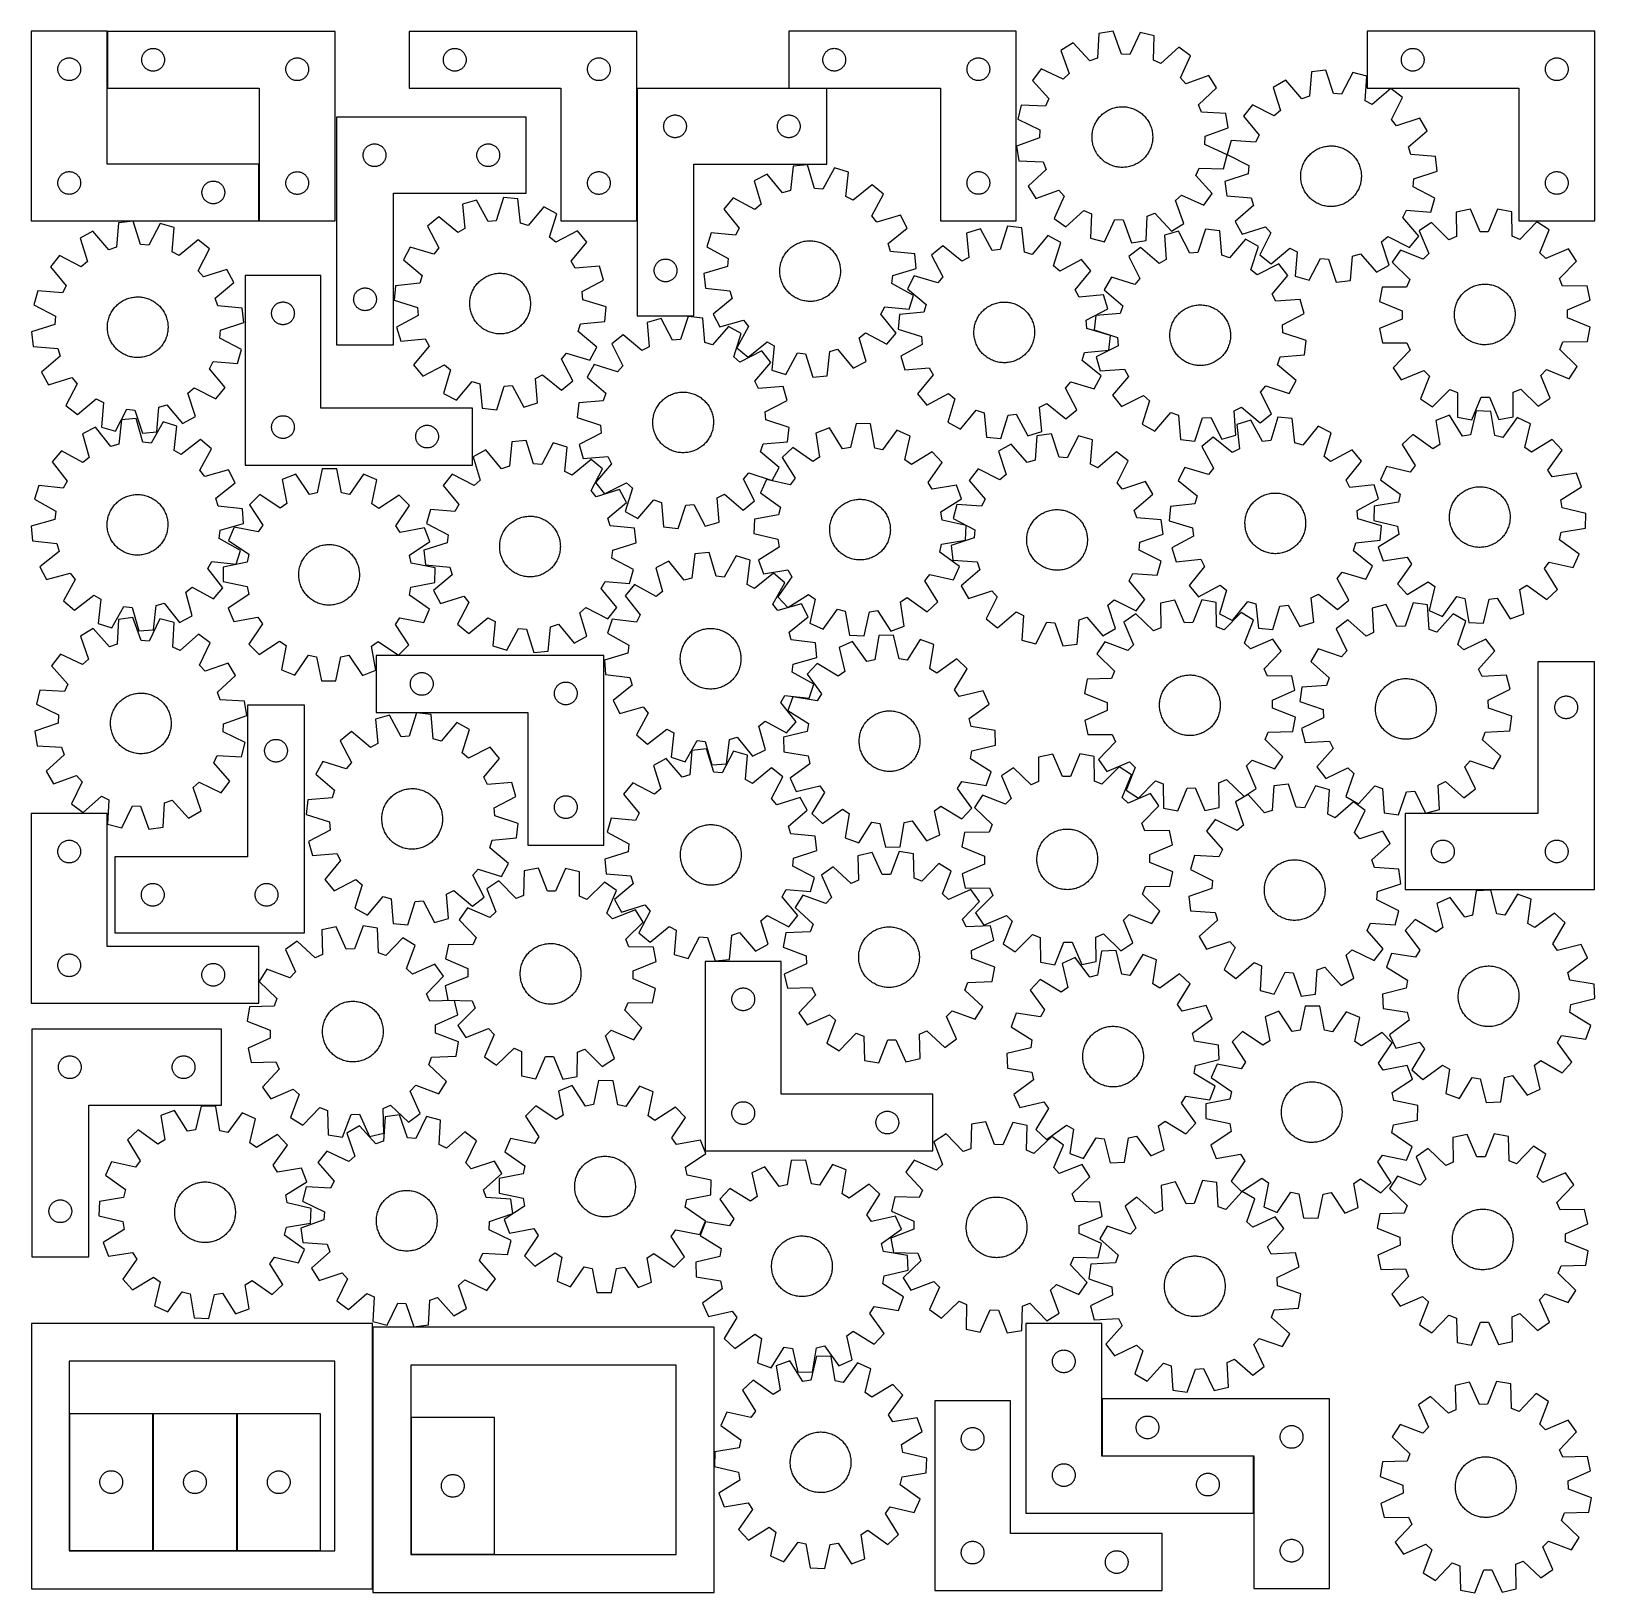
# Model space of a CAD drawing. Header units: millimetres. Extents: x 7 to 1243, y 7 to 1242.
import ezdxf

# ---------------------------------------------------------------- set-up
doc = ezdxf.new("R2010")
doc.units = ezdxf.units.MM
doc.layers.add('CUT', color=7, linetype='CONTINUOUS', true_color=0x000000)

msp = doc.modelspace()

# ---------------------------------------------------------------- linework, layer by layer
at = {"layer": 'CUT'}
for p, q in [((66.549375, 1241.902407), (6.549375, 1241.902407)), ((6.549375, 1241.902407), (6.549375, 1091.902407)), ((66.549375, 1136.902407), (66.549375, 1241.902407)), ((246.930475, 1241.849676), (66.930475, 1241.849676)), ((66.930475, 1241.849676), (66.930475, 1196.849676)), ((246.930475, 1091.849676), (246.930475, 1241.849676)), ((485.574701, 1241.861151), (305.574701, 1241.861151)), ((305.574701, 1241.861151), (305.574701, 1196.861151)), ((485.574701, 1091.861151), (485.574701, 1241.861151)), ((785.822992, 1241.921698), (605.822992, 1241.921698)), ((605.822992, 1241.921698), (605.822992, 1196.921698)), ((785.822992, 1091.921698), (785.822992, 1241.921698)), ((851.016744, 1240.115381), (850.173, 1220.757424)), ((862.412494, 1241.910473), (851.016744, 1240.115381)), ((869.16636, 1223.749314), (862.412494, 1241.910473)), ((883.778503, 1241.053014), (875.591016, 1223.49148)), ((894.993755, 1238.350499), (883.778503, 1241.053014)), ((894.283539, 1218.987183), (894.993755, 1238.350499)), ((1243.472796, 1241.891913), (1063.472796, 1241.891913)), ((1063.472796, 1241.891913), (1063.472796, 1196.891913)), ((1243.472796, 1091.891913), (1243.472796, 1241.891913)), ((95.447249, 1224.349808), (95.790295, 1224.828529)), ((95.790295, 1224.828529), (96.163917, 1225.283789)), ((96.163917, 1225.283789), (96.566514, 1225.713637)), ((96.566514, 1225.713637), (96.996363, 1226.116235)), ((96.996363, 1226.116235), (97.451622, 1226.489856)), ((97.451622, 1226.489856), (97.930343, 1226.832903)), ((97.930343, 1226.832903), (98.430475, 1227.143905)), ((98.430475, 1227.143905), (98.949877, 1227.421531)), ((98.949877, 1227.421531), (99.486324, 1227.664592)), ((99.486324, 1227.664592), (100.03752, 1227.872048)), ((100.03752, 1227.872048), (100.601104, 1228.043009)), ((100.601104, 1228.043009), (101.174662, 1228.176744)), ((101.174662, 1228.176744), (101.75574, 1228.27268)), ((101.75574, 1228.27268), (102.341847, 1228.330407)), ((102.341847, 1228.330407), (102.930475, 1228.349676)), ((102.930475, 1228.349676), (103.519104, 1228.330407)), ((103.519104, 1228.330407), (104.105211, 1228.27268)), ((104.105211, 1228.27268), (104.686288, 1228.176744)), ((104.686288, 1228.176744), (105.259847, 1228.043009)), ((105.259847, 1228.043009), (105.823431, 1227.872048)), ((105.823431, 1227.872048), (106.374626, 1227.664592)), ((106.374626, 1227.664592), (106.911074, 1227.421531)), ((106.911074, 1227.421531), (107.430475, 1227.143905)), ((107.430475, 1227.143905), (107.930607, 1226.832903)), ((107.930607, 1226.832903), (108.409328, 1226.489856)), ((108.409328, 1226.489856), (108.864588, 1226.116235)), ((108.864588, 1226.116235), (109.294436, 1225.713637)), ((109.294436, 1225.713637), (109.697034, 1225.283789)), ((109.697034, 1225.283789), (110.070655, 1224.828529)), ((110.070655, 1224.828529), (110.413702, 1224.349808)), ((334.091475, 1224.361283), (334.434521, 1224.840004)), ((334.434521, 1224.840004), (334.808143, 1225.295263)), ((334.808143, 1225.295263), (335.21074, 1225.725112)), ((335.21074, 1225.725112), (335.640589, 1226.127709)), ((335.640589, 1226.127709), (336.095849, 1226.501331)), ((336.095849, 1226.501331), (336.574569, 1226.844377)), ((336.574569, 1226.844377), (337.074701, 1227.15538)), ((337.074701, 1227.15538), (337.594103, 1227.433006)), ((337.594103, 1227.433006), (338.130551, 1227.676067)), ((338.130551, 1227.676067), (338.681746, 1227.883522)), ((338.681746, 1227.883522), (339.24533, 1228.054483)), ((339.24533, 1228.054483), (339.818889, 1228.188219)), ((339.818889, 1228.188219), (340.399966, 1228.284155)), ((340.399966, 1228.284155), (340.986073, 1228.341881)), ((340.986073, 1228.341881), (341.574701, 1228.361151)), ((341.574701, 1228.361151), (342.16333, 1228.341881)), ((342.16333, 1228.341881), (342.749437, 1228.284155)), ((342.749437, 1228.284155), (343.330514, 1228.188219)), ((343.330514, 1228.188219), (343.904073, 1228.054483)), ((343.904073, 1228.054483), (344.467657, 1227.883522)), ((344.467657, 1227.883522), (345.018852, 1227.676067)), ((345.018852, 1227.676067), (345.5553, 1227.433006)), ((345.5553, 1227.433006), (346.074701, 1227.15538)), ((346.074701, 1227.15538), (346.574834, 1226.844377)), ((346.574834, 1226.844377), (347.053554, 1226.501331)), ((347.053554, 1226.501331), (347.508814, 1226.127709)), ((347.508814, 1226.127709), (347.938662, 1225.725112)), ((347.938662, 1225.725112), (348.34126, 1225.295263)), ((348.34126, 1225.295263), (348.714881, 1224.840004)), ((348.714881, 1224.840004), (349.057928, 1224.361283)), ((634.339766, 1224.42183), (634.682812, 1224.900551)), ((634.682812, 1224.900551), (635.056434, 1225.35581)), ((635.056434, 1225.35581), (635.459031, 1225.785659)), ((635.459031, 1225.785659), (635.88888, 1226.188256)), ((635.88888, 1226.188256), (636.34414, 1226.561878)), ((636.34414, 1226.561878), (636.82286, 1226.904924)), ((636.82286, 1226.904924), (637.322992, 1227.215926)), ((637.322992, 1227.215926), (637.842394, 1227.493553)), ((637.842394, 1227.493553), (638.378842, 1227.736614)), ((638.378842, 1227.736614), (638.930037, 1227.944069)), ((638.930037, 1227.944069), (639.493621, 1228.11503)), ((639.493621, 1228.11503), (640.06718, 1228.248765)), ((640.06718, 1228.248765), (640.648257, 1228.344702)), ((640.648257, 1228.344702), (641.234364, 1228.402428)), ((641.234364, 1228.402428), (641.822992, 1228.421698)), ((641.822992, 1228.421698), (642.411621, 1228.402428)), ((642.411621, 1228.402428), (642.997728, 1228.344702)), ((642.997728, 1228.344702), (643.578805, 1228.248765)), ((643.578805, 1228.248765), (644.152364, 1228.11503)), ((644.152364, 1228.11503), (644.715948, 1227.944069)), ((644.715948, 1227.944069), (645.267143, 1227.736614)), ((645.267143, 1227.736614), (645.803591, 1227.493553)), ((645.803591, 1227.493553), (646.322992, 1227.215926)), ((646.322992, 1227.215926), (646.823125, 1226.904924)), ((646.823125, 1226.904924), (647.301845, 1226.561878)), ((647.301845, 1226.561878), (647.757105, 1226.188256)), ((647.757105, 1226.188256), (648.186953, 1225.785659)), ((648.186953, 1225.785659), (648.589551, 1225.35581)), ((648.589551, 1225.35581), (648.963173, 1224.900551)), ((648.963173, 1224.900551), (649.306219, 1224.42183)), ((830.948989, 1232.731152), (821.107642, 1226.711738)), ((821.107642, 1226.711738), (827.736094, 1208.504431)), ((844.138723, 1218.537022), (830.948989, 1232.731152)), ((914.405239, 1229.381892), (900.120479, 1216.290366)), ((923.732573, 1222.593202), (914.405239, 1229.381892)), ((1091.989569, 1224.392045), (1092.332616, 1224.870766)), ((1092.332616, 1224.870766), (1092.706237, 1225.326025)), ((1092.706237, 1225.326025), (1093.108835, 1225.755874)), ((1093.108835, 1225.755874), (1093.538683, 1226.158471)), ((1093.538683, 1226.158471), (1093.993943, 1226.532093)), ((1093.993943, 1226.532093), (1094.472664, 1226.875139)), ((1094.472664, 1226.875139), (1094.972796, 1227.186141)), ((1094.972796, 1227.186141), (1095.492197, 1227.463767)), ((1095.492197, 1227.463767), (1096.028645, 1227.706828)), ((1096.028645, 1227.706828), (1096.57984, 1227.914284)), ((1096.57984, 1227.914284), (1097.143424, 1228.085245)), ((1097.143424, 1228.085245), (1097.716983, 1228.21898)), ((1097.716983, 1228.21898), (1098.29806, 1228.314916)), ((1098.29806, 1228.314916), (1098.884167, 1228.372643)), ((1098.884167, 1228.372643), (1099.472796, 1228.391913)), ((1099.472796, 1228.391913), (1100.061424, 1228.372643)), ((1100.061424, 1228.372643), (1100.647531, 1228.314916)), ((1100.647531, 1228.314916), (1101.228609, 1228.21898)), ((1101.228609, 1228.21898), (1101.802167, 1228.085245)), ((1101.802167, 1228.085245), (1102.365751, 1227.914284)), ((1102.365751, 1227.914284), (1102.916947, 1227.706828)), ((1102.916947, 1227.706828), (1103.453394, 1227.463767)), ((1103.453394, 1227.463767), (1103.972796, 1227.186141)), ((1103.972796, 1227.186141), (1104.472928, 1226.875139)), ((1104.472928, 1226.875139), (1104.951648, 1226.532093)), ((1104.951648, 1226.532093), (1105.406908, 1226.158471)), ((1105.406908, 1226.158471), (1105.836757, 1225.755874)), ((1105.836757, 1225.755874), (1106.239354, 1225.326025)), ((1106.239354, 1225.326025), (1106.612976, 1224.870766)), ((1106.612976, 1224.870766), (1106.956022, 1224.392045)), ((27.549375, 1211.902407), (27.568645, 1212.491035)), ((27.568645, 1212.491035), (27.626371, 1213.077143)), ((27.626371, 1213.077143), (27.722307, 1213.65822)), ((27.722307, 1213.65822), (27.856042, 1214.231779)), ((27.856042, 1214.231779), (28.027004, 1214.795362)), ((28.027004, 1214.795362), (28.234459, 1215.346558)), ((28.234459, 1215.346558), (28.47752, 1215.883005)), ((28.47752, 1215.883005), (28.755146, 1216.402407)), ((28.755146, 1216.402407), (29.066148, 1216.902539)), ((29.066148, 1216.902539), (29.409195, 1217.38126)), ((29.409195, 1217.38126), (29.782817, 1217.83652)), ((29.782817, 1217.83652), (30.185414, 1218.266368)), ((30.185414, 1218.266368), (30.615263, 1218.668965)), ((30.615263, 1218.668965), (31.070522, 1219.042587)), ((31.070522, 1219.042587), (31.549243, 1219.385634)), ((31.549243, 1219.385634), (32.049375, 1219.696636)), ((32.049375, 1219.696636), (32.568777, 1219.974262)), ((32.568777, 1219.974262), (33.105224, 1220.217323)), ((33.105224, 1220.217323), (33.65642, 1220.424778)), ((33.65642, 1220.424778), (34.220004, 1220.59574)), ((34.220004, 1220.59574), (34.793562, 1220.729475)), ((34.793562, 1220.729475), (35.374639, 1220.825411)), ((35.374639, 1220.825411), (35.960747, 1220.883138)), ((35.960747, 1220.883138), (36.549375, 1220.902407)), ((36.549375, 1220.902407), (37.138003, 1220.883138)), ((37.138003, 1220.883138), (37.724111, 1220.825411)), ((37.724111, 1220.825411), (38.305188, 1220.729475)), ((38.305188, 1220.729475), (38.878746, 1220.59574)), ((38.878746, 1220.59574), (39.44233, 1220.424778)), ((39.44233, 1220.424778), (39.993526, 1220.217323)), ((39.993526, 1220.217323), (40.529973, 1219.974262)), ((40.529973, 1219.974262), (41.049375, 1219.696636)), ((41.049375, 1219.696636), (41.549507, 1219.385634)), ((41.549507, 1219.385634), (42.028228, 1219.042587)), ((42.028228, 1219.042587), (42.483487, 1218.668965)), ((42.483487, 1218.668965), (42.913336, 1218.266368)), ((42.913336, 1218.266368), (43.315933, 1217.83652)), ((43.315933, 1217.83652), (43.689555, 1217.38126)), ((43.689555, 1217.38126), (44.032601, 1216.902539)), ((44.032601, 1216.902539), (44.343604, 1216.402407)), ((44.343604, 1216.402407), (44.62123, 1215.883005)), ((44.62123, 1215.883005), (44.864291, 1215.346558)), ((44.864291, 1215.346558), (45.071746, 1214.795362)), ((45.071746, 1214.795362), (45.242707, 1214.231779)), ((45.242707, 1214.231779), (45.376442, 1213.65822)), ((45.376442, 1213.65822), (45.472379, 1213.077143)), ((45.472379, 1213.077143), (45.530105, 1212.491035)), ((45.530105, 1212.491035), (45.549375, 1211.902407)), ((93.930475, 1219.349676), (93.949745, 1219.938305)), ((93.949745, 1218.761048), (93.930475, 1219.349676)), ((93.949745, 1219.938305), (94.007472, 1220.524412)), ((94.007472, 1218.174941), (93.949745, 1218.761048)), ((94.007472, 1220.524412), (94.103408, 1221.105489)), ((94.103408, 1217.593863), (94.007472, 1218.174941)), ((94.103408, 1221.105489), (94.237143, 1221.679048)), ((94.237143, 1217.020305), (94.103408, 1217.593863)), ((94.237143, 1221.679048), (94.408104, 1222.242632)), ((94.408104, 1216.456721), (94.237143, 1217.020305)), ((94.408104, 1222.242632), (94.61556, 1222.793827)), ((94.61556, 1215.905525), (94.408104, 1216.456721)), ((94.61556, 1222.793827), (94.858621, 1223.330275)), ((94.858621, 1215.369078), (94.61556, 1215.905525)), ((94.858621, 1223.330275), (95.136247, 1223.849676)), ((95.136247, 1214.849676), (94.858621, 1215.369078)), ((95.136247, 1223.849676), (95.447249, 1224.349808)), ((95.447249, 1214.349544), (95.136247, 1214.849676)), ((95.790295, 1213.870824), (95.447249, 1214.349544)), ((96.163917, 1213.415564), (95.790295, 1213.870824)), ((96.566514, 1212.985715), (96.163917, 1213.415564)), ((96.996363, 1212.583118), (96.566514, 1212.985715)), ((97.451622, 1212.209496), (96.996363, 1212.583118)), ((108.864588, 1212.583118), (108.409328, 1212.209496)), ((109.294436, 1212.985715), (108.864588, 1212.583118)), ((109.697034, 1213.415564), (109.294436, 1212.985715)), ((110.070655, 1213.870824), (109.697034, 1213.415564)), ((110.413702, 1214.349544), (110.070655, 1213.870824)), ((110.413702, 1224.349808), (110.724704, 1223.849676)), ((110.724704, 1214.849676), (110.413702, 1214.349544)), ((110.724704, 1223.849676), (111.00233, 1223.330275)), ((111.00233, 1215.369078), (110.724704, 1214.849676)), ((111.00233, 1223.330275), (111.245391, 1222.793827)), ((111.245391, 1215.905525), (111.00233, 1215.369078)), ((111.245391, 1222.793827), (111.452847, 1222.242632)), ((111.452847, 1216.456721), (111.245391, 1215.905525)), ((111.452847, 1222.242632), (111.623808, 1221.679048)), ((111.623808, 1217.020305), (111.452847, 1216.456721)), ((111.623808, 1221.679048), (111.757543, 1221.105489)), ((111.757543, 1217.593863), (111.623808, 1217.020305)), ((111.757543, 1221.105489), (111.853479, 1220.524412)), ((111.853479, 1218.174941), (111.757543, 1217.593863)), ((111.853479, 1220.524412), (111.911206, 1219.938305)), ((111.911206, 1218.761048), (111.853479, 1218.174941)), ((111.911206, 1219.938305), (111.930475, 1219.349676)), ((111.930475, 1219.349676), (111.911206, 1218.761048)), ((207.930475, 1211.849676), (207.949745, 1212.438305)), ((207.949745, 1212.438305), (208.007472, 1213.024412)), ((208.007472, 1213.024412), (208.103408, 1213.605489)), ((208.103408, 1213.605489), (208.237143, 1214.179048)), ((208.237143, 1214.179048), (208.408104, 1214.742632)), ((208.408104, 1214.742632), (208.61556, 1215.293827)), ((208.61556, 1215.293827), (208.858621, 1215.830275)), ((208.858621, 1215.830275), (209.136247, 1216.349676)), ((209.136247, 1216.349676), (209.447249, 1216.849808)), ((209.447249, 1216.849808), (209.790295, 1217.328529)), ((209.790295, 1217.328529), (210.163917, 1217.783789)), ((210.163917, 1217.783789), (210.566514, 1218.213637)), ((210.566514, 1218.213637), (210.996363, 1218.616235)), ((210.996363, 1218.616235), (211.451622, 1218.989856)), ((211.451622, 1218.989856), (211.930343, 1219.332903)), ((211.930343, 1219.332903), (212.430475, 1219.643905)), ((212.430475, 1219.643905), (212.949877, 1219.921531)), ((212.949877, 1219.921531), (213.486324, 1220.164592)), ((213.486324, 1220.164592), (214.03752, 1220.372048)), ((214.03752, 1220.372048), (214.601104, 1220.543009)), ((214.601104, 1220.543009), (215.174662, 1220.676744)), ((215.174662, 1220.676744), (215.75574, 1220.77268)), ((215.75574, 1220.77268), (216.341847, 1220.830407)), ((216.341847, 1220.830407), (216.930475, 1220.849676)), ((216.930475, 1220.849676), (217.519104, 1220.830407)), ((217.519104, 1220.830407), (218.105211, 1220.77268)), ((218.105211, 1220.77268), (218.686288, 1220.676744)), ((218.686288, 1220.676744), (219.259847, 1220.543009)), ((219.259847, 1220.543009), (219.823431, 1220.372048)), ((219.823431, 1220.372048), (220.374626, 1220.164592)), ((220.374626, 1220.164592), (220.911074, 1219.921531)), ((220.911074, 1219.921531), (221.430475, 1219.643905)), ((221.430475, 1219.643905), (221.930607, 1219.332903)), ((221.930607, 1219.332903), (222.409328, 1218.989856)), ((222.409328, 1218.989856), (222.864588, 1218.616235)), ((222.864588, 1218.616235), (223.294436, 1218.213637)), ((223.294436, 1218.213637), (223.697034, 1217.783789)), ((223.697034, 1217.783789), (224.070655, 1217.328529)), ((224.070655, 1217.328529), (224.413702, 1216.849808)), ((224.413702, 1216.849808), (224.724704, 1216.349676)), ((224.724704, 1216.349676), (225.00233, 1215.830275)), ((225.00233, 1215.830275), (225.245391, 1215.293827)), ((225.245391, 1215.293827), (225.452847, 1214.742632)), ((225.452847, 1214.742632), (225.623808, 1214.179048)), ((225.623808, 1214.179048), (225.757543, 1213.605489)), ((225.757543, 1213.605489), (225.853479, 1213.024412)), ((225.853479, 1213.024412), (225.911206, 1212.438305)), ((225.911206, 1212.438305), (225.930475, 1211.849676)), ((332.574701, 1219.361151), (332.593971, 1219.949779)), ((332.593971, 1218.772523), (332.574701, 1219.361151)), ((332.593971, 1219.949779), (332.651698, 1220.535887)), ((332.651698, 1218.186415), (332.593971, 1218.772523)), ((332.651698, 1220.535887), (332.747634, 1221.116964)), ((332.747634, 1217.605338), (332.651698, 1218.186415)), ((332.747634, 1221.116964), (332.881369, 1221.690522)), ((332.881369, 1217.03178), (332.747634, 1217.605338)), ((332.881369, 1221.690522), (333.05233, 1222.254106)), ((333.05233, 1216.468196), (332.881369, 1217.03178)), ((333.05233, 1222.254106), (333.259786, 1222.805302)), ((333.259786, 1215.917), (333.05233, 1216.468196)), ((333.259786, 1222.805302), (333.502847, 1223.341749)), ((333.502847, 1215.380553), (333.259786, 1215.917)), ((333.502847, 1223.341749), (333.780473, 1223.861151)), ((333.780473, 1214.861151), (333.502847, 1215.380553)), ((333.780473, 1223.861151), (334.091475, 1224.361283)), ((334.091475, 1214.361019), (333.780473, 1214.861151)), ((334.434521, 1213.882298), (334.091475, 1214.361019)), ((334.808143, 1213.427039), (334.434521, 1213.882298)), ((335.21074, 1212.99719), (334.808143, 1213.427039)), ((335.640589, 1212.594593), (335.21074, 1212.99719)), ((336.095849, 1212.220971), (335.640589, 1212.594593)), ((347.508814, 1212.594593), (347.053554, 1212.220971)), ((347.938662, 1212.99719), (347.508814, 1212.594593)), ((348.34126, 1213.427039), (347.938662, 1212.99719)), ((348.714881, 1213.882298), (348.34126, 1213.427039)), ((349.057928, 1214.361019), (348.714881, 1213.882298)), ((349.057928, 1224.361283), (349.36893, 1223.861151)), ((349.36893, 1214.861151), (349.057928, 1214.361019)), ((349.36893, 1223.861151), (349.646556, 1223.341749)), ((349.646556, 1215.380553), (349.36893, 1214.861151)), ((349.646556, 1223.341749), (349.889617, 1222.805302)), ((349.889617, 1215.917), (349.646556, 1215.380553)), ((349.889617, 1222.805302), (350.097073, 1222.254106)), ((350.097073, 1216.468196), (349.889617, 1215.917)), ((350.097073, 1222.254106), (350.268034, 1221.690522)), ((350.268034, 1217.03178), (350.097073, 1216.468196)), ((350.268034, 1221.690522), (350.401769, 1221.116964)), ((350.401769, 1217.605338), (350.268034, 1217.03178)), ((350.401769, 1221.116964), (350.497705, 1220.535887)), ((350.497705, 1218.186415), (350.401769, 1217.605338)), ((350.497705, 1220.535887), (350.555432, 1219.949779)), ((350.555432, 1218.772523), (350.497705, 1218.186415)), ((350.555432, 1219.949779), (350.574701, 1219.361151)), ((350.574701, 1219.361151), (350.555432, 1218.772523)), ((446.574701, 1211.861151), (446.593971, 1212.449779)), ((446.593971, 1212.449779), (446.651698, 1213.035887)), ((446.651698, 1213.035887), (446.747634, 1213.616964)), ((446.747634, 1213.616964), (446.881369, 1214.190522)), ((446.881369, 1214.190522), (447.05233, 1214.754106)), ((447.05233, 1214.754106), (447.259786, 1215.305302)), ((447.259786, 1215.305302), (447.502847, 1215.841749)), ((447.502847, 1215.841749), (447.780473, 1216.361151)), ((447.780473, 1216.361151), (448.091475, 1216.861283)), ((448.091475, 1216.861283), (448.434521, 1217.340004)), ((448.434521, 1217.340004), (448.808143, 1217.795263)), ((448.808143, 1217.795263), (449.21074, 1218.225112)), ((449.21074, 1218.225112), (449.640589, 1218.627709)), ((449.640589, 1218.627709), (450.095849, 1219.001331)), ((450.095849, 1219.001331), (450.574569, 1219.344377)), ((450.574569, 1219.344377), (451.074701, 1219.65538)), ((451.074701, 1219.65538), (451.594103, 1219.933006)), ((451.594103, 1219.933006), (452.130551, 1220.176067)), ((452.130551, 1220.176067), (452.681746, 1220.383522)), ((452.681746, 1220.383522), (453.24533, 1220.554483)), ((453.24533, 1220.554483), (453.818889, 1220.688219)), ((453.818889, 1220.688219), (454.399966, 1220.784155)), ((454.399966, 1220.784155), (454.986073, 1220.841881)), ((454.986073, 1220.841881), (455.574701, 1220.861151)), ((455.574701, 1220.861151), (456.16333, 1220.841881)), ((456.16333, 1220.841881), (456.749437, 1220.784155)), ((456.749437, 1220.784155), (457.330514, 1220.688219)), ((457.330514, 1220.688219), (457.904073, 1220.554483)), ((457.904073, 1220.554483), (458.467657, 1220.383522)), ((458.467657, 1220.383522), (459.018852, 1220.176067)), ((459.018852, 1220.176067), (459.5553, 1219.933006)), ((459.5553, 1219.933006), (460.074701, 1219.65538)), ((460.074701, 1219.65538), (460.574834, 1219.344377)), ((460.574834, 1219.344377), (461.053554, 1219.001331)), ((461.053554, 1219.001331), (461.508814, 1218.627709)), ((461.508814, 1218.627709), (461.938662, 1218.225112)), ((461.938662, 1218.225112), (462.34126, 1217.795263)), ((462.34126, 1217.795263), (462.714881, 1217.340004)), ((462.714881, 1217.340004), (463.057928, 1216.861283)), ((463.057928, 1216.861283), (463.36893, 1216.361151)), ((463.36893, 1216.361151), (463.646556, 1215.841749)), ((463.646556, 1215.841749), (463.889617, 1215.305302)), ((463.889617, 1215.305302), (464.097073, 1214.754106)), ((464.097073, 1214.754106), (464.268034, 1214.190522)), ((464.268034, 1214.190522), (464.401769, 1213.616964)), ((464.401769, 1213.616964), (464.497705, 1213.035887)), ((464.497705, 1213.035887), (464.555432, 1212.449779)), ((464.555432, 1212.449779), (464.574701, 1211.861151)), ((632.822992, 1219.421698), (632.842262, 1220.010326)), ((632.842262, 1218.83307), (632.822992, 1219.421698)), ((632.842262, 1220.010326), (632.899989, 1220.596434)), ((632.899989, 1218.246962), (632.842262, 1218.83307)), ((632.899989, 1220.596434), (632.995925, 1221.177511)), ((632.995925, 1217.665885), (632.899989, 1218.246962)), ((632.995925, 1221.177511), (633.12966, 1221.751069)), ((633.12966, 1217.092326), (632.995925, 1217.665885)), ((633.12966, 1221.751069), (633.300621, 1222.314653)), ((633.300621, 1216.528743), (633.12966, 1217.092326)), ((633.300621, 1222.314653), (633.508077, 1222.865849)), ((633.508077, 1215.977547), (633.300621, 1216.528743)), ((633.508077, 1222.865849), (633.751138, 1223.402296)), ((633.751138, 1215.4411), (633.508077, 1215.977547)), ((633.751138, 1223.402296), (634.028764, 1223.921698)), ((634.028764, 1214.921698), (633.751138, 1215.4411)), ((634.028764, 1223.921698), (634.339766, 1224.42183)), ((634.339766, 1214.421566), (634.028764, 1214.921698)), ((634.682812, 1213.942845), (634.339766, 1214.421566)), ((635.056434, 1213.487586), (634.682812, 1213.942845)), ((635.459031, 1213.057737), (635.056434, 1213.487586)), ((635.88888, 1212.65514), (635.459031, 1213.057737)), ((636.34414, 1212.281518), (635.88888, 1212.65514)), ((636.82286, 1211.938471), (636.34414, 1212.281518)), ((647.301845, 1212.281518), (646.823125, 1211.938471)), ((647.757105, 1212.65514), (647.301845, 1212.281518)), ((648.186953, 1213.057737), (647.757105, 1212.65514)), ((648.589551, 1213.487586), (648.186953, 1213.057737)), ((648.963173, 1213.942845), (648.589551, 1213.487586)), ((649.306219, 1214.421566), (648.963173, 1213.942845)), ((649.306219, 1224.42183), (649.617221, 1223.921698)), ((649.617221, 1214.921698), (649.306219, 1214.421566)), ((649.617221, 1223.921698), (649.894847, 1223.402296)), ((649.894847, 1215.4411), (649.617221, 1214.921698)), ((649.894847, 1223.402296), (650.137908, 1222.865849)), ((650.137908, 1215.977547), (649.894847, 1215.4411)), ((650.137908, 1222.865849), (650.345364, 1222.314653)), ((650.345364, 1216.528743), (650.137908, 1215.977547)), ((650.345364, 1222.314653), (650.516325, 1221.751069)), ((650.516325, 1217.092326), (650.345364, 1216.528743)), ((650.516325, 1221.751069), (650.65006, 1221.177511)), ((650.65006, 1217.665885), (650.516325, 1217.092326)), ((650.65006, 1221.177511), (650.745996, 1220.596434)), ((650.745996, 1218.246962), (650.65006, 1217.665885)), ((650.745996, 1220.596434), (650.803723, 1220.010326)), ((650.803723, 1218.83307), (650.745996, 1218.246962)), ((650.803723, 1220.010326), (650.822992, 1219.421698)), ((650.822992, 1219.421698), (650.803723, 1218.83307)), ((746.822992, 1211.921698), (746.842262, 1212.510326)), ((746.842262, 1212.510326), (746.899989, 1213.096434)), ((746.899989, 1213.096434), (746.995925, 1213.677511)), ((746.995925, 1213.677511), (747.12966, 1214.251069)), ((747.12966, 1214.251069), (747.300621, 1214.814653)), ((747.300621, 1214.814653), (747.508077, 1215.365849)), ((747.508077, 1215.365849), (747.751138, 1215.902296)), ((747.751138, 1215.902296), (748.028764, 1216.421698)), ((748.028764, 1216.421698), (748.339766, 1216.92183)), ((748.339766, 1216.92183), (748.682812, 1217.400551)), ((748.682812, 1217.400551), (749.056434, 1217.85581)), ((749.056434, 1217.85581), (749.459031, 1218.285659)), ((749.459031, 1218.285659), (749.88888, 1218.688256)), ((749.88888, 1218.688256), (750.34414, 1219.061878)), ((750.34414, 1219.061878), (750.82286, 1219.404924)), ((750.82286, 1219.404924), (751.322992, 1219.715926)), ((751.322992, 1219.715926), (751.842394, 1219.993553)), ((751.842394, 1219.993553), (752.378842, 1220.236614)), ((752.378842, 1220.236614), (752.930037, 1220.444069)), ((752.930037, 1220.444069), (753.493621, 1220.61503)), ((753.493621, 1220.61503), (754.06718, 1220.748765)), ((754.06718, 1220.748765), (754.648257, 1220.844702)), ((754.648257, 1220.844702), (755.234364, 1220.902428)), ((755.234364, 1220.902428), (755.822992, 1220.921698)), ((755.822992, 1220.921698), (756.411621, 1220.902428)), ((756.411621, 1220.902428), (756.997728, 1220.844702)), ((756.997728, 1220.844702), (757.578805, 1220.748765)), ((757.578805, 1220.748765), (758.152364, 1220.61503)), ((758.152364, 1220.61503), (758.715948, 1220.444069)), ((758.715948, 1220.444069), (759.267143, 1220.236614)), ((759.267143, 1220.236614), (759.803591, 1219.993553)), ((759.803591, 1219.993553), (760.322992, 1219.715926)), ((760.322992, 1219.715926), (760.823125, 1219.404924)), ((760.823125, 1219.404924), (761.301845, 1219.061878)), ((761.301845, 1219.061878), (761.757105, 1218.688256)), ((761.757105, 1218.688256), (762.186953, 1218.285659)), ((762.186953, 1218.285659), (762.589551, 1217.85581)), ((762.589551, 1217.85581), (762.963173, 1217.400551)), ((762.963173, 1217.400551), (763.306219, 1216.92183)), ((763.306219, 1216.92183), (763.617221, 1216.421698)), ((763.617221, 1216.421698), (763.894847, 1215.902296)), ((763.894847, 1215.902296), (764.137908, 1215.365849)), ((764.137908, 1215.365849), (764.345364, 1214.814653)), ((764.345364, 1214.814653), (764.516325, 1214.251069)), ((764.516325, 1214.251069), (764.65006, 1213.677511)), ((764.65006, 1213.677511), (764.745996, 1213.096434)), ((764.745996, 1213.096434), (764.803723, 1212.510326)), ((764.803723, 1212.510326), (764.822992, 1211.921698)), ((850.173, 1220.757424), (844.138723, 1218.537022)), ((875.591016, 1223.49148), (869.16636, 1223.749314)), ((900.120479, 1216.290366), (894.283539, 1218.987183)), ((915.666399, 1204.975618), (923.732573, 1222.593202)), ((1090.472796, 1219.391913), (1090.492065, 1219.980541)), ((1090.492065, 1218.803285), (1090.472796, 1219.391913)), ((1090.492065, 1219.980541), (1090.549792, 1220.566648)), ((1090.549792, 1218.217177), (1090.492065, 1218.803285)), ((1090.549792, 1220.566648), (1090.645728, 1221.147726)), ((1090.645728, 1217.6361), (1090.549792, 1218.217177)), ((1090.645728, 1221.147726), (1090.779463, 1221.721284)), ((1090.779463, 1217.062541), (1090.645728, 1217.6361)), ((1090.779463, 1221.721284), (1090.950424, 1222.284868)), ((1090.950424, 1216.498958), (1090.779463, 1217.062541)), ((1090.950424, 1222.284868), (1091.15788, 1222.836064)), ((1091.15788, 1215.947762), (1090.950424, 1216.498958)), ((1091.15788, 1222.836064), (1091.400941, 1223.372511)), ((1091.400941, 1215.411314), (1091.15788, 1215.947762)), ((1091.400941, 1223.372511), (1091.678567, 1223.891913)), ((1091.678567, 1214.891913), (1091.400941, 1215.411314)), ((1091.678567, 1223.891913), (1091.989569, 1224.392045)), ((1091.989569, 1214.391781), (1091.678567, 1214.891913)), ((1092.332616, 1213.91306), (1091.989569, 1214.391781)), ((1092.706237, 1213.4578), (1092.332616, 1213.91306)), ((1093.108835, 1213.027952), (1092.706237, 1213.4578)), ((1093.538683, 1212.625354), (1093.108835, 1213.027952)), ((1093.993943, 1212.251733), (1093.538683, 1212.625354)), ((1094.472664, 1211.908686), (1093.993943, 1212.251733)), ((1104.951648, 1212.251733), (1104.472928, 1211.908686)), ((1105.406908, 1212.625354), (1104.951648, 1212.251733)), ((1105.836757, 1213.027952), (1105.406908, 1212.625354)), ((1106.239354, 1213.4578), (1105.836757, 1213.027952)), ((1106.612976, 1213.91306), (1106.239354, 1213.4578)), ((1106.956022, 1214.391781), (1106.612976, 1213.91306)), ((1106.956022, 1224.392045), (1107.267024, 1223.891913)), ((1107.267024, 1214.891913), (1106.956022, 1214.391781)), ((1107.267024, 1223.891913), (1107.54465, 1223.372511)), ((1107.54465, 1215.411314), (1107.267024, 1214.891913)), ((1107.54465, 1223.372511), (1107.787711, 1222.836064)), ((1107.787711, 1215.947762), (1107.54465, 1215.411314)), ((1107.787711, 1222.836064), (1107.995167, 1222.284868)), ((1107.995167, 1216.498958), (1107.787711, 1215.947762)), ((1107.995167, 1222.284868), (1108.166128, 1221.721284)), ((1108.166128, 1217.062541), (1107.995167, 1216.498958)), ((1108.166128, 1221.721284), (1108.299863, 1221.147726)), ((1108.299863, 1217.6361), (1108.166128, 1217.062541)), ((1108.299863, 1221.147726), (1108.395799, 1220.566648)), ((1108.395799, 1218.217177), (1108.299863, 1217.6361)), ((1108.395799, 1220.566648), (1108.453526, 1219.980541)), ((1108.453526, 1218.803285), (1108.395799, 1218.217177)), ((1108.453526, 1219.980541), (1108.472796, 1219.391913)), ((1108.472796, 1219.391913), (1108.453526, 1218.803285)), ((1204.472796, 1211.891913), (1204.492065, 1212.480541)), ((1204.492065, 1212.480541), (1204.549792, 1213.066648)), ((1204.549792, 1213.066648), (1204.645728, 1213.647726)), ((1204.645728, 1213.647726), (1204.779463, 1214.221284)), ((1204.779463, 1214.221284), (1204.950424, 1214.784868)), ((1204.950424, 1214.784868), (1205.15788, 1215.336064)), ((1205.15788, 1215.336064), (1205.400941, 1215.872511)), ((1205.400941, 1215.872511), (1205.678567, 1216.391913)), ((1205.678567, 1216.391913), (1205.989569, 1216.892045)), ((1205.989569, 1216.892045), (1206.332616, 1217.370766)), ((1206.332616, 1217.370766), (1206.706237, 1217.826025)), ((1206.706237, 1217.826025), (1207.108835, 1218.255874)), ((1207.108835, 1218.255874), (1207.538683, 1218.658471)), ((1207.538683, 1218.658471), (1207.993943, 1219.032093)), ((1207.993943, 1219.032093), (1208.472664, 1219.375139)), ((1208.472664, 1219.375139), (1208.972796, 1219.686141)), ((1208.972796, 1219.686141), (1209.492197, 1219.963767)), ((1209.492197, 1219.963767), (1210.028645, 1220.206828)), ((1210.028645, 1220.206828), (1210.57984, 1220.414284)), ((1210.57984, 1220.414284), (1211.143424, 1220.585245)), ((1211.143424, 1220.585245), (1211.716983, 1220.71898)), ((1211.716983, 1220.71898), (1212.29806, 1220.814916)), ((1212.29806, 1220.814916), (1212.884167, 1220.872643)), ((1212.884167, 1220.872643), (1213.472796, 1220.891913)), ((1213.472796, 1220.891913), (1214.061424, 1220.872643)), ((1214.061424, 1220.872643), (1214.647531, 1220.814916)), ((1214.647531, 1220.814916), (1215.228609, 1220.71898)), ((1215.228609, 1220.71898), (1215.802167, 1220.585245)), ((1215.802167, 1220.585245), (1216.365751, 1220.414284)), ((1216.365751, 1220.414284), (1216.916947, 1220.206828)), ((1216.916947, 1220.206828), (1217.453394, 1219.963767)), ((1217.453394, 1219.963767), (1217.972796, 1219.686141)), ((1217.972796, 1219.686141), (1218.472928, 1219.375139)), ((1218.472928, 1219.375139), (1218.951648, 1219.032093)), ((1218.951648, 1219.032093), (1219.406908, 1218.658471)), ((1219.406908, 1218.658471), (1219.836757, 1218.255874)), ((1219.836757, 1218.255874), (1220.239354, 1217.826025)), ((1220.239354, 1217.826025), (1220.612976, 1217.370766)), ((1220.612976, 1217.370766), (1220.956022, 1216.892045)), ((1220.956022, 1216.892045), (1221.267024, 1216.391913)), ((1221.267024, 1216.391913), (1221.54465, 1215.872511)), ((1221.54465, 1215.872511), (1221.787711, 1215.336064)), ((1221.787711, 1215.336064), (1221.995167, 1214.784868)), ((1221.995167, 1214.784868), (1222.166128, 1214.221284)), ((1222.166128, 1214.221284), (1222.299863, 1213.647726)), ((1222.299863, 1213.647726), (1222.395799, 1213.066648)), ((1222.395799, 1213.066648), (1222.453526, 1212.480541)), ((1222.453526, 1212.480541), (1222.472796, 1211.891913)), ((27.568645, 1211.313779), (27.549375, 1211.902407)), ((27.626371, 1210.727671), (27.568645, 1211.313779)), ((27.722307, 1210.146594), (27.626371, 1210.727671)), ((27.856042, 1209.573036), (27.722307, 1210.146594)), ((28.027004, 1209.009452), (27.856042, 1209.573036)), ((28.234459, 1208.458256), (28.027004, 1209.009452)), ((28.47752, 1207.921809), (28.234459, 1208.458256)), ((28.755146, 1207.402407), (28.47752, 1207.921809)), ((29.066148, 1206.902275), (28.755146, 1207.402407)), ((29.409195, 1206.423554), (29.066148, 1206.902275)), ((29.782817, 1205.968295), (29.409195, 1206.423554)), ((30.185414, 1205.538446), (29.782817, 1205.968295)), ((30.615263, 1205.135849), (30.185414, 1205.538446)), ((31.070522, 1204.762227), (30.615263, 1205.135849)), ((31.549243, 1204.419181), (31.070522, 1204.762227)), ((32.049375, 1204.108179), (31.549243, 1204.419181)), ((32.568777, 1203.830553), (32.049375, 1204.108179)), ((33.105224, 1203.587491), (32.568777, 1203.830553)), ((33.65642, 1203.380036), (33.105224, 1203.587491)), ((34.220004, 1203.209075), (33.65642, 1203.380036)), ((34.793562, 1203.07534), (34.220004, 1203.209075)), ((35.374639, 1202.979403), (34.793562, 1203.07534)), ((35.960747, 1202.921677), (35.374639, 1202.979403)), ((36.549375, 1202.902407), (35.960747, 1202.921677)), ((37.138003, 1202.921677), (36.549375, 1202.902407)), ((37.724111, 1202.979403), (37.138003, 1202.921677)), ((38.305188, 1203.07534), (37.724111, 1202.979403)), ((38.878746, 1203.209075), (38.305188, 1203.07534)), ((39.44233, 1203.380036), (38.878746, 1203.209075)), ((39.993526, 1203.587491), (39.44233, 1203.380036)), ((40.529973, 1203.830553), (39.993526, 1203.587491)), ((41.049375, 1204.108179), (40.529973, 1203.830553)), ((41.549507, 1204.419181), (41.049375, 1204.108179)), ((42.028228, 1204.762227), (41.549507, 1204.419181)), ((42.483487, 1205.135849), (42.028228, 1204.762227)), ((42.913336, 1205.538446), (42.483487, 1205.135849)), ((43.315933, 1205.968295), (42.913336, 1205.538446)), ((43.689555, 1206.423554), (43.315933, 1205.968295)), ((44.032601, 1206.902275), (43.689555, 1206.423554)), ((44.343604, 1207.402407), (44.032601, 1206.902275)), ((44.62123, 1207.921809), (44.343604, 1207.402407)), ((44.864291, 1208.458256), (44.62123, 1207.921809)), ((45.071746, 1209.009452), (44.864291, 1208.458256)), ((45.242707, 1209.573036), (45.071746, 1209.009452)), ((45.376442, 1210.146594), (45.242707, 1209.573036)), ((45.472379, 1210.727671), (45.376442, 1210.146594)), ((45.530105, 1211.313779), (45.472379, 1210.727671)), ((45.549375, 1211.902407), (45.530105, 1211.313779)), ((97.930343, 1211.86645), (97.451622, 1212.209496)), ((98.430475, 1211.555448), (97.930343, 1211.86645)), ((98.949877, 1211.277822), (98.430475, 1211.555448)), ((99.486324, 1211.034761), (98.949877, 1211.277822)), ((100.03752, 1210.827305), (99.486324, 1211.034761)), ((100.601104, 1210.656344), (100.03752, 1210.827305)), ((101.174662, 1210.522609), (100.601104, 1210.656344)), ((101.75574, 1210.426673), (101.174662, 1210.522609)), ((102.341847, 1210.368946), (101.75574, 1210.426673)), ((102.930475, 1210.349676), (102.341847, 1210.368946)), ((103.519104, 1210.368946), (102.930475, 1210.349676)), ((104.105211, 1210.426673), (103.519104, 1210.368946)), ((104.686288, 1210.522609), (104.105211, 1210.426673)), ((105.259847, 1210.656344), (104.686288, 1210.522609)), ((105.823431, 1210.827305), (105.259847, 1210.656344)), ((106.374626, 1211.034761), (105.823431, 1210.827305)), ((106.911074, 1211.277822), (106.374626, 1211.034761)), ((107.430475, 1211.555448), (106.911074, 1211.277822)), ((107.930607, 1211.86645), (107.430475, 1211.555448)), ((108.409328, 1212.209496), (107.930607, 1211.86645)), ((207.949745, 1211.261048), (207.930475, 1211.849676)), ((208.007472, 1210.674941), (207.949745, 1211.261048)), ((208.103408, 1210.093863), (208.007472, 1210.674941)), ((208.237143, 1209.520305), (208.103408, 1210.093863)), ((208.408104, 1208.956721), (208.237143, 1209.520305)), ((208.61556, 1208.405525), (208.408104, 1208.956721)), ((208.858621, 1207.869078), (208.61556, 1208.405525)), ((209.136247, 1207.349676), (208.858621, 1207.869078)), ((209.447249, 1206.849544), (209.136247, 1207.349676)), ((209.790295, 1206.370824), (209.447249, 1206.849544)), ((210.163917, 1205.915564), (209.790295, 1206.370824)), ((210.566514, 1205.485715), (210.163917, 1205.915564)), ((210.996363, 1205.083118), (210.566514, 1205.485715)), ((211.451622, 1204.709496), (210.996363, 1205.083118)), ((211.930343, 1204.36645), (211.451622, 1204.709496)), ((212.430475, 1204.055448), (211.930343, 1204.36645)), ((212.949877, 1203.777822), (212.430475, 1204.055448)), ((213.486324, 1203.534761), (212.949877, 1203.777822)), ((214.03752, 1203.327305), (213.486324, 1203.534761)), ((214.601104, 1203.156344), (214.03752, 1203.327305)), ((215.174662, 1203.022609), (214.601104, 1203.156344)), ((215.75574, 1202.926673), (215.174662, 1203.022609)), ((216.341847, 1202.868946), (215.75574, 1202.926673)), ((216.930475, 1202.849676), (216.341847, 1202.868946)), ((217.519104, 1202.868946), (216.930475, 1202.849676)), ((218.105211, 1202.926673), (217.519104, 1202.868946)), ((218.686288, 1203.022609), (218.105211, 1202.926673)), ((219.259847, 1203.156344), (218.686288, 1203.022609)), ((219.823431, 1203.327305), (219.259847, 1203.156344)), ((220.374626, 1203.534761), (219.823431, 1203.327305)), ((220.911074, 1203.777822), (220.374626, 1203.534761)), ((221.430475, 1204.055448), (220.911074, 1203.777822)), ((221.930607, 1204.36645), (221.430475, 1204.055448)), ((222.409328, 1204.709496), (221.930607, 1204.36645)), ((222.864588, 1205.083118), (222.409328, 1204.709496)), ((223.294436, 1205.485715), (222.864588, 1205.083118)), ((223.697034, 1205.915564), (223.294436, 1205.485715)), ((224.070655, 1206.370824), (223.697034, 1205.915564)), ((224.413702, 1206.849544), (224.070655, 1206.370824)), ((224.724704, 1207.349676), (224.413702, 1206.849544)), ((225.00233, 1207.869078), (224.724704, 1207.349676)), ((225.245391, 1208.405525), (225.00233, 1207.869078)), ((225.452847, 1208.956721), (225.245391, 1208.405525)), ((225.623808, 1209.520305), (225.452847, 1208.956721)), ((225.757543, 1210.093863), (225.623808, 1209.520305)), ((225.853479, 1210.674941), (225.757543, 1210.093863)), ((225.911206, 1211.261048), (225.853479, 1210.674941)), ((225.930475, 1211.849676), (225.911206, 1211.261048)), ((336.574569, 1211.877924), (336.095849, 1212.220971)), ((337.074701, 1211.566922), (336.574569, 1211.877924)), ((337.594103, 1211.289296), (337.074701, 1211.566922)), ((338.130551, 1211.046235), (337.594103, 1211.289296)), ((338.681746, 1210.83878), (338.130551, 1211.046235)), ((339.24533, 1210.667819), (338.681746, 1210.83878)), ((339.818889, 1210.534083), (339.24533, 1210.667819)), ((340.399966, 1210.438147), (339.818889, 1210.534083)), ((340.986073, 1210.380421), (340.399966, 1210.438147)), ((341.574701, 1210.361151), (340.986073, 1210.380421)), ((342.16333, 1210.380421), (341.574701, 1210.361151)), ((342.749437, 1210.438147), (342.16333, 1210.380421)), ((343.330514, 1210.534083), (342.749437, 1210.438147)), ((343.904073, 1210.667819), (343.330514, 1210.534083)), ((344.467657, 1210.83878), (343.904073, 1210.667819)), ((345.018852, 1211.046235), (344.467657, 1210.83878)), ((345.5553, 1211.289296), (345.018852, 1211.046235)), ((346.074701, 1211.566922), (345.5553, 1211.289296)), ((346.574834, 1211.877924), (346.074701, 1211.566922)), ((347.053554, 1212.220971), (346.574834, 1211.877924)), ((446.593971, 1211.272523), (446.574701, 1211.861151)), ((446.651698, 1210.686415), (446.593971, 1211.272523)), ((446.747634, 1210.105338), (446.651698, 1210.686415)), ((446.881369, 1209.53178), (446.747634, 1210.105338)), ((447.05233, 1208.968196), (446.881369, 1209.53178)), ((447.259786, 1208.417), (447.05233, 1208.968196)), ((447.502847, 1207.880553), (447.259786, 1208.417)), ((447.780473, 1207.361151), (447.502847, 1207.880553)), ((448.091475, 1206.861019), (447.780473, 1207.361151)), ((448.434521, 1206.382298), (448.091475, 1206.861019)), ((448.808143, 1205.927039), (448.434521, 1206.382298)), ((449.21074, 1205.49719), (448.808143, 1205.927039)), ((449.640589, 1205.094593), (449.21074, 1205.49719)), ((450.095849, 1204.720971), (449.640589, 1205.094593)), ((450.574569, 1204.377924), (450.095849, 1204.720971)), ((451.074701, 1204.066922), (450.574569, 1204.377924)), ((451.594103, 1203.789296), (451.074701, 1204.066922)), ((452.130551, 1203.546235), (451.594103, 1203.789296)), ((452.681746, 1203.33878), (452.130551, 1203.546235)), ((453.24533, 1203.167819), (452.681746, 1203.33878)), ((453.818889, 1203.034083), (453.24533, 1203.167819)), ((454.399966, 1202.938147), (453.818889, 1203.034083)), ((454.986073, 1202.880421), (454.399966, 1202.938147)), ((455.574701, 1202.861151), (454.986073, 1202.880421)), ((456.16333, 1202.880421), (455.574701, 1202.861151)), ((456.749437, 1202.938147), (456.16333, 1202.880421)), ((457.330514, 1203.034083), (456.749437, 1202.938147)), ((457.904073, 1203.167819), (457.330514, 1203.034083)), ((458.467657, 1203.33878), (457.904073, 1203.167819)), ((459.018852, 1203.546235), (458.467657, 1203.33878)), ((459.5553, 1203.789296), (459.018852, 1203.546235)), ((460.074701, 1204.066922), (459.5553, 1203.789296)), ((460.574834, 1204.377924), (460.074701, 1204.066922)), ((461.053554, 1204.720971), (460.574834, 1204.377924)), ((461.508814, 1205.094593), (461.053554, 1204.720971)), ((461.938662, 1205.49719), (461.508814, 1205.094593)), ((462.34126, 1205.927039), (461.938662, 1205.49719)), ((462.714881, 1206.382298), (462.34126, 1205.927039)), ((463.057928, 1206.861019), (462.714881, 1206.382298)), ((463.36893, 1207.361151), (463.057928, 1206.861019)), ((463.646556, 1207.880553), (463.36893, 1207.361151)), ((463.889617, 1208.417), (463.646556, 1207.880553)), ((464.097073, 1208.968196), (463.889617, 1208.417)), ((464.268034, 1209.53178), (464.097073, 1208.968196)), ((464.401769, 1210.105338), (464.268034, 1209.53178)), ((464.497705, 1210.686415), (464.401769, 1210.105338)), ((464.555432, 1211.272523), (464.497705, 1210.686415)), ((464.574701, 1211.861151), (464.555432, 1211.272523)), ((637.322992, 1211.627469), (636.82286, 1211.938471)), ((637.842394, 1211.349843), (637.322992, 1211.627469)), ((638.378842, 1211.106782), (637.842394, 1211.349843)), ((638.930037, 1210.899327), (638.378842, 1211.106782)), ((639.493621, 1210.728365), (638.930037, 1210.899327)), ((640.06718, 1210.59463), (639.493621, 1210.728365)), ((640.648257, 1210.498694), (640.06718, 1210.59463)), ((641.234364, 1210.440968), (640.648257, 1210.498694)), ((641.822992, 1210.421698), (641.234364, 1210.440968)), ((642.411621, 1210.440968), (641.822992, 1210.421698)), ((642.997728, 1210.498694), (642.411621, 1210.440968)), ((643.578805, 1210.59463), (642.997728, 1210.498694)), ((644.152364, 1210.728365), (643.578805, 1210.59463)), ((644.715948, 1210.899327), (644.152364, 1210.728365)), ((645.267143, 1211.106782), (644.715948, 1210.899327)), ((645.803591, 1211.349843), (645.267143, 1211.106782)), ((646.322992, 1211.627469), (645.803591, 1211.349843)), ((646.823125, 1211.938471), (646.322992, 1211.627469)), ((746.842262, 1211.33307), (746.822992, 1211.921698)), ((746.899989, 1210.746962), (746.842262, 1211.33307)), ((746.995925, 1210.165885), (746.899989, 1210.746962)), ((747.12966, 1209.592326), (746.995925, 1210.165885)), ((747.300621, 1209.028743), (747.12966, 1209.592326)), ((747.508077, 1208.477547), (747.300621, 1209.028743)), ((747.751138, 1207.9411), (747.508077, 1208.477547)), ((748.028764, 1207.421698), (747.751138, 1207.9411)), ((748.339766, 1206.921566), (748.028764, 1207.421698)), ((748.682812, 1206.442845), (748.339766, 1206.921566)), ((749.056434, 1205.987586), (748.682812, 1206.442845)), ((749.459031, 1205.557737), (749.056434, 1205.987586)), ((749.88888, 1205.15514), (749.459031, 1205.557737)), ((750.34414, 1204.781518), (749.88888, 1205.15514)), ((750.82286, 1204.438471), (750.34414, 1204.781518)), ((751.322992, 1204.127469), (750.82286, 1204.438471)), ((751.842394, 1203.849843), (751.322992, 1204.127469)), ((752.378842, 1203.606782), (751.842394, 1203.849843)), ((752.930037, 1203.399327), (752.378842, 1203.606782)), ((753.493621, 1203.228365), (752.930037, 1203.399327)), ((754.06718, 1203.09463), (753.493621, 1203.228365)), ((754.648257, 1202.998694), (754.06718, 1203.09463)), ((755.234364, 1202.940968), (754.648257, 1202.998694)), ((755.822992, 1202.921698), (755.234364, 1202.940968)), ((756.411621, 1202.940968), (755.822992, 1202.921698)), ((756.997728, 1202.998694), (756.411621, 1202.940968)), ((757.578805, 1203.09463), (756.997728, 1202.998694)), ((758.152364, 1203.228365), (757.578805, 1203.09463)), ((758.715948, 1203.399327), (758.152364, 1203.228365)), ((759.267143, 1203.606782), (758.715948, 1203.399327)), ((759.803591, 1203.849843), (759.267143, 1203.606782)), ((760.322992, 1204.127469), (759.803591, 1203.849843)), ((760.823125, 1204.438471), (760.322992, 1204.127469)), ((761.301845, 1204.781518), (760.823125, 1204.438471)), ((761.757105, 1205.15514), (761.301845, 1204.781518)), ((762.186953, 1205.557737), (761.757105, 1205.15514)), ((762.589551, 1205.987586), (762.186953, 1205.557737)), ((762.963173, 1206.442845), (762.589551, 1205.987586)), ((763.306219, 1206.921566), (762.963173, 1206.442845)), ((763.617221, 1207.421698), (763.306219, 1206.921566)), ((763.894847, 1207.9411), (763.617221, 1207.421698)), ((764.137908, 1208.477547), (763.894847, 1207.9411)), ((764.345364, 1209.028743), (764.137908, 1208.477547)), ((764.516325, 1209.592326), (764.345364, 1209.028743)), ((764.65006, 1210.165885), (764.516325, 1209.592326)), ((764.745996, 1210.746962), (764.65006, 1210.165885)), ((764.803723, 1211.33307), (764.745996, 1210.746962)), ((764.822992, 1211.921698), (764.803723, 1211.33307)), ((805.393276, 1212.210003), (798.604586, 1202.882669)), ((798.604586, 1202.882669), (811.696112, 1188.59791)), ((823.01086, 1204.143829), (805.393276, 1212.210003)), ((827.736094, 1208.504431), (823.01086, 1204.143829)), ((920.027001, 1200.250384), (915.666399, 1204.975618)), ((938.234308, 1206.878836), (920.027001, 1200.250384)), ((944.253722, 1197.037489), (938.234308, 1206.878836)), ((999.006546, 1203.190517), (988.936225, 1197.562543)), ((1011.628225, 1188.488965), (999.006546, 1203.190517)), ((1019.349014, 1209.780329), (1017.745107, 1190.47049)), ((1030.80651, 1211.126154), (1019.349014, 1209.780329)), ((1036.84138, 1192.713583), (1030.80651, 1211.126154)), ((1052.122311, 1209.429621), (1043.250939, 1192.203444)), ((1063.222683, 1206.288407), (1052.122311, 1209.429621)), ((1061.75199, 1186.967965), (1063.222683, 1206.288407)), ((1094.972796, 1211.597684), (1094.472664, 1211.908686)), ((1095.492197, 1211.320058), (1094.972796, 1211.597684)), ((1096.028645, 1211.076997), (1095.492197, 1211.320058)), ((1096.57984, 1210.869542), (1096.028645, 1211.076997)), ((1097.143424, 1210.69858), (1096.57984, 1210.869542)), ((1097.716983, 1210.564845), (1097.143424, 1210.69858)), ((1098.29806, 1210.468909), (1097.716983, 1210.564845)), ((1098.884167, 1210.411182), (1098.29806, 1210.468909)), ((1099.472796, 1210.391913), (1098.884167, 1210.411182)), ((1100.061424, 1210.411182), (1099.472796, 1210.391913)), ((1100.647531, 1210.468909), (1100.061424, 1210.411182)), ((1101.228609, 1210.564845), (1100.647531, 1210.468909)), ((1101.802167, 1210.69858), (1101.228609, 1210.564845)), ((1102.365751, 1210.869542), (1101.802167, 1210.69858)), ((1102.916947, 1211.076997), (1102.365751, 1210.869542)), ((1103.453394, 1211.320058), (1102.916947, 1211.076997)), ((1103.972796, 1211.597684), (1103.453394, 1211.320058)), ((1104.472928, 1211.908686), (1103.972796, 1211.597684)), ((1204.492065, 1211.303285), (1204.472796, 1211.891913)), ((1204.549792, 1210.717177), (1204.492065, 1211.303285)), ((1204.645728, 1210.1361), (1204.549792, 1210.717177)), ((1204.779463, 1209.562541), (1204.645728, 1210.1361)), ((1204.950424, 1208.998958), (1204.779463, 1209.562541)), ((1205.15788, 1208.447762), (1204.950424, 1208.998958)), ((1205.400941, 1207.911314), (1205.15788, 1208.447762)), ((1205.678567, 1207.391913), (1205.400941, 1207.911314)), ((1205.989569, 1206.891781), (1205.678567, 1207.391913)), ((1206.332616, 1206.41306), (1205.989569, 1206.891781)), ((1206.706237, 1205.9578), (1206.332616, 1206.41306)), ((1207.108835, 1205.527952), (1206.706237, 1205.9578)), ((1207.538683, 1205.125354), (1207.108835, 1205.527952)), ((1207.993943, 1204.751733), (1207.538683, 1205.125354)), ((1208.472664, 1204.408686), (1207.993943, 1204.751733)), ((1208.972796, 1204.097684), (1208.472664, 1204.408686)), ((1209.492197, 1203.820058), (1208.972796, 1204.097684)), ((1210.028645, 1203.576997), (1209.492197, 1203.820058)), ((1210.57984, 1203.369542), (1210.028645, 1203.576997)), ((1211.143424, 1203.19858), (1210.57984, 1203.369542)), ((1211.716983, 1203.064845), (1211.143424, 1203.19858)), ((1212.29806, 1202.968909), (1211.716983, 1203.064845)), ((1212.884167, 1202.911182), (1212.29806, 1202.968909)), ((1213.472796, 1202.891913), (1212.884167, 1202.911182)), ((1214.061424, 1202.911182), (1213.472796, 1202.891913)), ((1214.647531, 1202.968909), (1214.061424, 1202.911182)), ((1215.228609, 1203.064845), (1214.647531, 1202.968909)), ((1215.802167, 1203.19858), (1215.228609, 1203.064845)), ((1216.365751, 1203.369542), (1215.802167, 1203.19858)), ((1216.916947, 1203.576997), (1216.365751, 1203.369542)), ((1217.453394, 1203.820058), (1216.916947, 1203.576997)), ((1217.972796, 1204.097684), (1217.453394, 1203.820058)), ((1218.472928, 1204.408686), (1217.972796, 1204.097684)), ((1218.951648, 1204.751733), (1218.472928, 1204.408686)), ((1219.406908, 1205.125354), (1218.951648, 1204.751733)), ((1219.836757, 1205.527952), (1219.406908, 1205.125354)), ((1220.239354, 1205.9578), (1219.836757, 1205.527952)), ((1220.612976, 1206.41306), (1220.239354, 1205.9578)), ((1220.956022, 1206.891781), (1220.612976, 1206.41306)), ((1221.267024, 1207.391913), (1220.956022, 1206.891781)), ((1221.54465, 1207.911314), (1221.267024, 1207.391913)), ((1221.787711, 1208.447762), (1221.54465, 1207.911314)), ((1221.995167, 1208.998958), (1221.787711, 1208.447762)), ((1222.166128, 1209.562541), (1221.995167, 1208.998958)), ((1222.299863, 1210.1361), (1222.166128, 1209.562541)), ((1222.395799, 1210.717177), (1222.299863, 1210.1361)), ((1222.453526, 1211.303285), (1222.395799, 1210.717177)), ((1222.472796, 1211.891913), (1222.453526, 1211.303285)), ((66.930475, 1196.849676), (186.930475, 1196.849676)), ((186.930475, 1196.849676), (186.930475, 1091.849676)), ((305.574701, 1196.861151), (425.574701, 1196.861151)), ((425.574701, 1196.861151), (425.574701, 1091.861151)), ((485.843253, 1196.709044), (485.843253, 1016.709044)), ((635.843253, 1196.709044), (485.843253, 1196.709044)), ((605.822992, 1196.921698), (725.822992, 1196.921698)), ((635.843253, 1136.709044), (635.843253, 1196.709044)), ((725.822992, 1196.921698), (725.822992, 1091.921698)), ((811.696112, 1188.59791), (808.999295, 1182.76097)), ((930.059591, 1183.847755), (944.253722, 1197.037489)), ((988.936225, 1197.562543), (994.843964, 1179.108789)), ((1017.745107, 1190.47049), (1011.628225, 1188.488965)), ((1043.250939, 1192.203444), (1036.84138, 1192.713583)), ((1063.472796, 1196.891913), (1183.472796, 1196.891913)), ((1082.26668, 1196.563811), (1067.478429, 1184.043826)), ((1091.319995, 1189.41378), (1082.26668, 1196.563811)), ((1082.56764, 1172.126828), (1091.319995, 1189.41378)), ((1183.472796, 1196.891913), (1183.472796, 1091.891913)), ((512.399102, 1175.02396), (512.950298, 1175.231415)), ((512.950298, 1175.231415), (513.513882, 1175.402376)), ((513.513882, 1175.402376), (514.08744, 1175.536111)), ((514.08744, 1175.536111), (514.668517, 1175.632048)), ((514.668517, 1175.632048), (515.254625, 1175.689774)), ((515.254625, 1175.689774), (515.843253, 1175.709044)), ((515.843253, 1175.709044), (516.431881, 1175.689774)), ((516.431881, 1175.689774), (517.017989, 1175.632048)), ((517.017989, 1175.632048), (517.599066, 1175.536111)), ((517.599066, 1175.536111), (518.172624, 1175.402376)), ((518.172624, 1175.402376), (518.736208, 1175.231415)), ((518.736208, 1175.231415), (519.287404, 1175.02396)), ((602.399102, 1175.02396), (602.950298, 1175.231415)), ((602.950298, 1175.231415), (603.513882, 1175.402376)), ((603.513882, 1175.402376), (604.08744, 1175.536111)), ((604.08744, 1175.536111), (604.668517, 1175.632048)), ((604.668517, 1175.632048), (605.254625, 1175.689774)), ((605.254625, 1175.689774), (605.843253, 1175.709044)), ((605.843253, 1175.709044), (606.431881, 1175.689774)), ((606.431881, 1175.689774), (607.017989, 1175.632048)), ((607.017989, 1175.632048), (607.599066, 1175.536111)), ((607.599066, 1175.536111), (608.172624, 1175.402376)), ((608.172624, 1175.402376), (608.736208, 1175.231415)), ((608.736208, 1175.231415), (609.287404, 1175.02396)), ((789.635979, 1183.471186), (786.933464, 1172.255934)), ((808.999295, 1182.76097), (789.635979, 1183.471186)), ((852.461658, 1174.873973), (853.154853, 1175.565475)), ((853.154853, 1175.565475), (853.875677, 1176.228127)), ((853.875677, 1176.228127), (854.62293, 1176.860826)), ((854.62293, 1176.860826), (855.395368, 1177.46252)), ((855.395368, 1177.46252), (856.191705, 1178.032205)), ((856.191705, 1178.032205), (857.010616, 1178.568936)), ((857.010616, 1178.568936), (857.850739, 1179.071817)), ((857.850739, 1179.071817), (858.710674, 1179.540013)), ((858.710674, 1179.540013), (859.58899, 1179.972743)), ((859.58899, 1179.972743), (860.484226, 1180.369289)), ((860.484226, 1180.369289), (861.394891, 1180.728988)), ((861.394891, 1180.728988), (862.31947, 1181.051244)), ((862.31947, 1181.051244), (863.256424, 1181.335519)), ((863.256424, 1181.335519), (864.204194, 1181.58134)), ((864.204194, 1181.58134), (865.161201, 1181.788299)), ((865.161201, 1181.788299), (866.125854, 1181.956051)), ((866.125854, 1181.956051), (867.096546, 1182.084316)), ((867.096546, 1182.084316), (868.071662, 1182.172881)), ((868.071662, 1182.172881), (869.049579, 1182.221599)), ((869.049579, 1182.221599), (870.028669, 1182.230388)), ((870.028669, 1182.230388), (871.007303, 1182.199235)), ((871.007303, 1182.199235), (871.983852, 1182.12819)), ((871.983852, 1182.12819), (872.956691, 1182.017373)), ((872.956691, 1182.017373), (873.924199, 1181.866966)), ((873.924199, 1181.866966), (874.884768, 1181.677222)), ((874.884768, 1181.677222), (875.836798, 1181.448456)), ((875.836798, 1181.448456), (876.778705, 1181.181047)), ((876.778705, 1181.181047), (877.70892, 1180.875443)), ((877.70892, 1180.875443), (878.625896, 1180.53215)), ((878.625896, 1180.53215), (879.528107, 1180.151741)), ((879.528107, 1180.151741), (880.414051, 1179.734849)), ((880.414051, 1179.734849), (881.282252, 1179.282167)), ((881.282252, 1179.282167), (882.131267, 1178.79445)), ((882.131267, 1178.79445), (882.959683, 1178.272508)), ((882.959683, 1178.272508), (883.766119, 1177.71721)), ((883.766119, 1177.71721), (884.549235, 1177.129481)), ((884.549235, 1177.129481), (885.307726, 1176.510299)), ((885.307726, 1176.510299), (886.04033, 1175.860695)), ((886.04033, 1175.860695), (886.745829, 1175.181749)), ((886.745829, 1175.181749), (887.423047, 1174.474592)), ((932.279993, 1177.813478), (930.059591, 1183.847755)), ((951.637951, 1176.969734), (932.279993, 1177.813478)), ((953.433043, 1165.573984), (951.637951, 1176.969734)), ((972.664047, 1183.689625), (965.514015, 1174.63631)), ((989.950998, 1174.937269), (972.664047, 1183.689625)), ((994.843964, 1179.108789), (989.950998, 1174.937269)), ((1067.478429, 1184.043826), (1061.75199, 1186.967965)), ((248.080558, 1173.865782), (248.080558, 993.865782)), ((398.080558, 1173.865782), (248.080558, 1173.865782)), ((398.080558, 1113.865782), (398.080558, 1173.865782)), ((506.843253, 1166.709044), (506.862523, 1167.297672)), ((506.862523, 1166.120416), (506.843253, 1166.709044)), ((506.862523, 1167.297672), (506.920249, 1167.883779)), ((506.920249, 1165.534308), (506.862523, 1166.120416)), ((506.920249, 1167.883779), (507.016185, 1168.464857)), ((507.016185, 1164.953231), (506.920249, 1165.534308)), ((507.016185, 1168.464857), (507.149921, 1169.038415)), ((507.149921, 1164.379672), (507.016185, 1164.953231)), ((507.149921, 1169.038415), (507.320882, 1169.601999)), ((507.320882, 1163.816089), (507.149921, 1164.379672)), ((507.320882, 1169.601999), (507.528337, 1170.153195)), ((507.528337, 1163.264893), (507.320882, 1163.816089)), ((507.528337, 1170.153195), (507.771398, 1170.689642)), ((507.771398, 1162.728446), (507.528337, 1163.264893)), ((507.771398, 1170.689642), (508.049024, 1171.209044)), ((508.049024, 1171.209044), (508.360026, 1171.709176)), ((508.360026, 1171.709176), (508.703073, 1172.187897)), ((508.703073, 1172.187897), (509.076695, 1172.643156)), ((509.076695, 1172.643156), (509.479292, 1173.073005)), ((509.479292, 1173.073005), (509.909141, 1173.475602)), ((509.909141, 1173.475602), (510.3644, 1173.849224)), ((510.3644, 1173.849224), (510.843121, 1174.19227)), ((510.843121, 1174.19227), (511.343253, 1174.503272)), ((511.343253, 1174.503272), (511.862655, 1174.780898)), ((511.862655, 1174.780898), (512.399102, 1175.02396)), ((519.287404, 1175.02396), (519.823851, 1174.780898)), ((519.823851, 1174.780898), (520.343253, 1174.503272)), ((520.343253, 1174.503272), (520.843385, 1174.19227)), ((520.843385, 1174.19227), (521.322106, 1173.849224)), ((521.322106, 1173.849224), (521.777365, 1173.475602)), ((521.777365, 1173.475602), (522.207214, 1173.073005)), ((522.207214, 1173.073005), (522.609811, 1172.643156)), ((522.609811, 1172.643156), (522.983433, 1172.187897)), ((522.983433, 1172.187897), (523.326479, 1171.709176)), ((523.326479, 1171.709176), (523.637482, 1171.209044)), ((523.637482, 1171.209044), (523.915108, 1170.689642)), ((523.915108, 1170.689642), (524.158169, 1170.153195)), ((524.158169, 1163.264893), (523.915108, 1162.728446)), ((524.158169, 1170.153195), (524.365624, 1169.601999)), ((524.365624, 1163.816089), (524.158169, 1163.264893)), ((524.365624, 1169.601999), (524.536585, 1169.038415)), ((524.536585, 1164.379672), (524.365624, 1163.816089)), ((524.536585, 1169.038415), (524.67032, 1168.464857)), ((524.67032, 1164.953231), (524.536585, 1164.379672)), ((524.67032, 1168.464857), (524.766257, 1167.883779)), ((524.766257, 1165.534308), (524.67032, 1164.953231)), ((524.766257, 1167.883779), (524.823983, 1167.297672)), ((524.823983, 1166.120416), (524.766257, 1165.534308)), ((524.823983, 1167.297672), (524.843253, 1166.709044)), ((524.843253, 1166.709044), (524.823983, 1166.120416)), ((596.843253, 1166.709044), (596.862523, 1167.297672)), ((596.862523, 1166.120416), (596.843253, 1166.709044)), ((596.862523, 1167.297672), (596.920249, 1167.883779)), ((596.920249, 1165.534308), (596.862523, 1166.120416)), ((596.920249, 1167.883779), (597.016185, 1168.464857)), ((597.016185, 1164.953231), (596.920249, 1165.534308)), ((597.016185, 1168.464857), (597.149921, 1169.038415)), ((597.149921, 1164.379672), (597.016185, 1164.953231)), ((597.149921, 1169.038415), (597.320882, 1169.601999)), ((597.320882, 1163.816089), (597.149921, 1164.379672)), ((597.320882, 1169.601999), (597.528337, 1170.153195)), ((597.528337, 1163.264893), (597.320882, 1163.816089)), ((597.528337, 1170.153195), (597.771398, 1170.689642)), ((597.771398, 1162.728446), (597.528337, 1163.264893)), ((597.771398, 1170.689642), (598.049024, 1171.209044)), ((598.049024, 1171.209044), (598.360026, 1171.709176)), ((598.360026, 1171.709176), (598.703073, 1172.187897)), ((598.703073, 1172.187897), (599.076695, 1172.643156)), ((599.076695, 1172.643156), (599.479292, 1173.073005)), ((599.479292, 1173.073005), (599.909141, 1173.475602)), ((599.909141, 1173.475602), (600.3644, 1173.849224)), ((600.3644, 1173.849224), (600.843121, 1174.19227)), ((600.843121, 1174.19227), (601.343253, 1174.503272)), ((601.343253, 1174.503272), (601.862655, 1174.780898)), ((601.862655, 1174.780898), (602.399102, 1175.02396)), ((609.287404, 1175.02396), (609.823851, 1174.780898)), ((609.823851, 1174.780898), (610.343253, 1174.503272)), ((610.343253, 1174.503272), (610.843385, 1174.19227)), ((610.843385, 1174.19227), (611.322106, 1173.849224)), ((611.322106, 1173.849224), (611.777365, 1173.475602)), ((611.777365, 1173.475602), (612.207214, 1173.073005)), ((612.207214, 1173.073005), (612.609811, 1172.643156)), ((612.609811, 1172.643156), (612.983433, 1172.187897)), ((612.983433, 1172.187897), (613.326479, 1171.709176)), ((613.326479, 1171.709176), (613.637482, 1171.209044)), ((613.637482, 1171.209044), (613.915108, 1170.689642)), ((613.915108, 1170.689642), (614.158169, 1170.153195)), ((614.158169, 1163.264893), (613.915108, 1162.728446)), ((614.158169, 1170.153195), (614.365624, 1169.601999)), ((614.365624, 1163.816089), (614.158169, 1163.264893)), ((614.365624, 1169.601999), (614.536585, 1169.038415)), ((614.536585, 1164.379672), (614.365624, 1163.816089)), ((614.536585, 1169.038415), (614.67032, 1168.464857)), ((614.67032, 1164.953231), (614.536585, 1164.379672)), ((614.67032, 1168.464857), (614.766257, 1167.883779)), ((614.766257, 1165.534308), (614.67032, 1164.953231)), ((614.766257, 1167.883779), (614.823983, 1167.297672)), ((614.823983, 1166.120416), (614.766257, 1165.534308)), ((614.823983, 1167.297672), (614.843253, 1166.709044)), ((614.843253, 1166.709044), (614.823983, 1166.120416)), ((786.933464, 1172.255934), (804.494998, 1164.068447)), ((804.494998, 1164.068447), (804.237164, 1157.64379)), ((846.039374, 1161.918642), (846.209485, 1162.882882)), ((846.209485, 1162.882882), (846.418783, 1163.83938)), ((846.418783, 1163.83938), (846.666922, 1164.786545)), ((846.666922, 1164.786545), (846.953489, 1165.722801)), ((846.953489, 1165.722801), (847.278005, 1166.646589)), ((847.278005, 1166.646589), (847.639931, 1167.556372)), ((847.639931, 1167.556372), (848.038664, 1168.450635)), ((848.038664, 1168.450635), (848.473542, 1169.327891)), ((848.473542, 1169.327891), (848.943839, 1170.186678)), ((848.943839, 1170.186678), (849.448774, 1171.025567)), ((849.448774, 1171.025567), (849.987506, 1171.843163)), ((849.987506, 1171.843163), (850.559138, 1172.638105)), ((850.559138, 1172.638105), (851.162719, 1173.409069)), ((851.162719, 1173.409069), (851.797244, 1174.154772)), ((851.797244, 1174.154772), (852.461658, 1174.873973)), ((887.423047, 1174.474592), (888.070857, 1173.740401)), ((888.070857, 1173.740401), (888.688182, 1172.980398)), ((888.688182, 1172.980398), (889.273994, 1172.195847)), ((889.273994, 1172.195847), (889.827317, 1171.388055)), ((889.827317, 1171.388055), (890.347231, 1170.558365)), ((890.347231, 1170.558365), (890.832871, 1169.70816)), ((890.832871, 1169.70816), (891.283427, 1168.838853)), ((891.283427, 1168.838853), (891.698151, 1167.951893)), ((891.698151, 1167.951893), (892.076352, 1167.048754)), ((892.076352, 1167.048754), (892.417401, 1166.130941)), ((892.417401, 1166.130941), (892.72073, 1165.199981)), ((892.72073, 1165.199981), (892.985833, 1164.257423)), ((892.985833, 1164.257423), (893.21227, 1163.304836)), ((893.21227, 1163.304836), (893.399664, 1162.343806)), ((935.271884, 1158.820118), (953.433043, 1165.573984)), ((965.514015, 1174.63631), (978.034001, 1159.848058)), ((1086.739159, 1167.233863), (1082.56764, 1172.126828)), ((1105.192913, 1173.141602), (1086.739159, 1167.233863)), ((1096.119335, 1150.449602), (1110.820887, 1163.07128)), ((1110.820887, 1163.07128), (1105.192913, 1173.141602)), ((271.716597, 1150.229743), (272.146445, 1150.63234)), ((272.146445, 1150.63234), (272.601705, 1151.005962)), ((272.601705, 1151.005962), (273.080426, 1151.349009)), ((273.080426, 1151.349009), (273.580558, 1151.660011)), ((273.580558, 1151.660011), (274.099959, 1151.937637)), ((274.099959, 1151.937637), (274.636407, 1152.180698)), ((274.636407, 1152.180698), (275.187602, 1152.388153)), ((275.187602, 1152.388153), (275.751186, 1152.559114)), ((275.751186, 1152.559114), (276.324745, 1152.69285)), ((276.324745, 1152.69285), (276.905822, 1152.788786)), ((276.905822, 1152.788786), (277.491929, 1152.846512)), ((277.491929, 1152.846512), (278.080558, 1152.865782)), ((278.080558, 1152.865782), (278.669186, 1152.846512)), ((278.669186, 1152.846512), (279.255293, 1152.788786)), ((279.255293, 1152.788786), (279.836371, 1152.69285)), ((279.836371, 1152.69285), (280.409929, 1152.559114)), ((280.409929, 1152.559114), (280.973513, 1152.388153)), ((280.973513, 1152.388153), (281.524709, 1152.180698)), ((281.524709, 1152.180698), (282.061156, 1151.937637)), ((282.061156, 1151.937637), (282.580558, 1151.660011)), ((282.580558, 1151.660011), (283.08069, 1151.349009)), ((283.08069, 1151.349009), (283.559411, 1151.005962)), ((283.559411, 1151.005962), (284.01467, 1150.63234)), ((284.01467, 1150.63234), (284.444519, 1150.229743)), ((361.716597, 1150.229743), (362.146445, 1150.63234)), ((362.146445, 1150.63234), (362.601705, 1151.005962)), ((362.601705, 1151.005962), (363.080426, 1151.349009)), ((363.080426, 1151.349009), (363.580558, 1151.660011)), ((363.580558, 1151.660011), (364.099959, 1151.937637)), ((364.099959, 1151.937637), (364.636407, 1152.180698)), ((364.636407, 1152.180698), (365.187602, 1152.388153)), ((365.187602, 1152.388153), (365.751186, 1152.559114)), ((365.751186, 1152.559114), (366.324745, 1152.69285)), ((366.324745, 1152.69285), (366.905822, 1152.788786)), ((366.905822, 1152.788786), (367.491929, 1152.846512)), ((367.491929, 1152.846512), (368.080558, 1152.865782)), ((368.080558, 1152.865782), (368.669186, 1152.846512)), ((368.669186, 1152.846512), (369.255293, 1152.788786)), ((369.255293, 1152.788786), (369.836371, 1152.69285)), ((369.836371, 1152.69285), (370.409929, 1152.559114)), ((370.409929, 1152.559114), (370.973513, 1152.388153)), ((370.973513, 1152.388153), (371.524709, 1152.180698)), ((371.524709, 1152.180698), (372.061156, 1151.937637)), ((372.061156, 1151.937637), (372.580558, 1151.660011)), ((372.580558, 1151.660011), (373.08069, 1151.349009)), ((373.08069, 1151.349009), (373.559411, 1151.005962)), ((373.559411, 1151.005962), (374.01467, 1150.63234)), ((374.01467, 1150.63234), (374.444519, 1150.229743)), ((508.049024, 1162.209044), (507.771398, 1162.728446)), ((508.360026, 1161.708912), (508.049024, 1162.209044)), ((508.703073, 1161.230191), (508.360026, 1161.708912)), ((509.076695, 1160.774931), (508.703073, 1161.230191)), ((509.479292, 1160.345083), (509.076695, 1160.774931)), ((509.909141, 1159.942485), (509.479292, 1160.345083)), ((510.3644, 1159.568864), (509.909141, 1159.942485)), ((510.843121, 1159.225817), (510.3644, 1159.568864)), ((511.343253, 1158.914815), (510.843121, 1159.225817)), ((511.862655, 1158.637189), (511.343253, 1158.914815)), ((512.399102, 1158.394128), (511.862655, 1158.637189)), ((512.950298, 1158.186673), (512.399102, 1158.394128)), ((513.513882, 1158.015711), (512.950298, 1158.186673)), ((514.08744, 1157.881976), (513.513882, 1158.015711)), ((514.668517, 1157.78604), (514.08744, 1157.881976)), ((515.254625, 1157.728313), (514.668517, 1157.78604)), ((515.843253, 1157.709044), (515.254625, 1157.728313)), ((516.431881, 1157.728313), (515.843253, 1157.709044)), ((517.017989, 1157.78604), (516.431881, 1157.728313)), ((517.599066, 1157.881976), (517.017989, 1157.78604)), ((518.172624, 1158.015711), (517.599066, 1157.881976)), ((518.736208, 1158.186673), (518.172624, 1158.015711)), ((519.287404, 1158.394128), (518.736208, 1158.186673)), ((519.823851, 1158.637189), (519.287404, 1158.394128)), ((520.343253, 1158.914815), (519.823851, 1158.637189)), ((520.843385, 1159.225817), (520.343253, 1158.914815)), ((521.322106, 1159.568864), (520.843385, 1159.225817)), ((521.777365, 1159.942485), (521.322106, 1159.568864)), ((522.207214, 1160.345083), (521.777365, 1159.942485)), ((522.609811, 1160.774931), (522.207214, 1160.345083)), ((522.983433, 1161.230191), (522.609811, 1160.774931)), ((523.326479, 1161.708912), (522.983433, 1161.230191)), ((523.637482, 1162.209044), (523.326479, 1161.708912)), ((523.915108, 1162.728446), (523.637482, 1162.209044)), ((598.049024, 1162.209044), (597.771398, 1162.728446)), ((598.360026, 1161.708912), (598.049024, 1162.209044)), ((598.703073, 1161.230191), (598.360026, 1161.708912)), ((599.076695, 1160.774931), (598.703073, 1161.230191)), ((599.479292, 1160.345083), (599.076695, 1160.774931)), ((599.909141, 1159.942485), (599.479292, 1160.345083)), ((600.3644, 1159.568864), (599.909141, 1159.942485)), ((600.843121, 1159.225817), (600.3644, 1159.568864)), ((601.343253, 1158.914815), (600.843121, 1159.225817)), ((601.862655, 1158.637189), (601.343253, 1158.914815)), ((602.399102, 1158.394128), (601.862655, 1158.637189)), ((602.950298, 1158.186673), (602.399102, 1158.394128)), ((603.513882, 1158.015711), (602.950298, 1158.186673)), ((604.08744, 1157.881976), (603.513882, 1158.015711)), ((604.668517, 1157.78604), (604.08744, 1157.881976)), ((605.254625, 1157.728313), (604.668517, 1157.78604)), ((605.843253, 1157.709044), (605.254625, 1157.728313)), ((606.431881, 1157.728313), (605.843253, 1157.709044)), ((607.017989, 1157.78604), (606.431881, 1157.728313)), ((607.599066, 1157.881976), (607.017989, 1157.78604)), ((608.172624, 1158.015711), (607.599066, 1157.881976)), ((608.736208, 1158.186673), (608.172624, 1158.015711)), ((609.287404, 1158.394128), (608.736208, 1158.186673)), ((609.823851, 1158.637189), (609.287404, 1158.394128)), ((610.343253, 1158.914815), (609.823851, 1158.637189)), ((610.843385, 1159.225817), (610.343253, 1158.914815)), ((611.322106, 1159.568864), (610.843385, 1159.225817)), ((611.777365, 1159.942485), (611.322106, 1159.568864)), ((612.207214, 1160.345083), (611.777365, 1159.942485)), ((612.609811, 1160.774931), (612.207214, 1160.345083)), ((612.983433, 1161.230191), (612.609811, 1160.774931)), ((613.326479, 1161.708912), (612.983433, 1161.230191)), ((613.637482, 1162.209044), (613.326479, 1161.708912)), ((613.915108, 1162.728446), (613.637482, 1162.209044)), ((804.237164, 1157.64379), (786.076004, 1150.889924)), ((786.076004, 1150.889924), (787.871097, 1139.494174)), ((845.755491, 1158.01651), (845.766675, 1158.995575)), ((845.78425, 1157.037802), (845.755491, 1158.01651)), ((845.766675, 1158.995575), (845.817785, 1159.97337)), ((845.852906, 1156.061082), (845.78425, 1157.037802)), ((845.817785, 1159.97337), (845.908735, 1160.948267)), ((845.961344, 1155.087976), (845.852906, 1156.061082)), ((845.908735, 1160.948267), (846.039374, 1161.918642)), ((846.109383, 1154.120102), (845.961344, 1155.087976)), ((846.296777, 1153.159072), (846.109383, 1154.120102)), ((846.523215, 1152.206485), (846.296777, 1153.159072)), ((846.788318, 1151.263928), (846.523215, 1152.206485)), ((847.091646, 1150.332967), (846.788318, 1151.263928)), ((892.555559, 1150.741107), (892.231043, 1149.817319)), ((892.842125, 1151.677363), (892.555559, 1150.741107)), ((893.090264, 1152.624528), (892.842125, 1151.677363)), ((893.299563, 1153.581027), (893.090264, 1152.624528)), ((893.469674, 1154.545266), (893.299563, 1153.581027)), ((893.399664, 1162.343806), (893.547703, 1161.375932)), ((893.600313, 1155.515641), (893.469674, 1154.545266)), ((893.547703, 1161.375932), (893.656141, 1160.402826)), ((893.691263, 1156.490538), (893.600313, 1155.515641)), ((893.656141, 1160.402826), (893.724797, 1159.426106)), ((893.742372, 1157.468333), (893.691263, 1156.490538)), ((893.724797, 1159.426106), (893.753557, 1158.447399)), ((893.753557, 1158.447399), (893.742372, 1157.468333)), ((935.01405, 1152.395462), (935.271884, 1158.820118)), ((952.575584, 1144.207975), (935.01405, 1152.395462)), ((955.78942, 1155.592312), (952.648205, 1144.491941)), ((975.109862, 1154.12162), (955.78942, 1155.592312)), ((978.034001, 1159.848058), (975.109862, 1154.12162)), ((1027.969086, 1150.214957), (1028.912595, 1150.476654)), ((1028.912595, 1150.476654), (1029.865994, 1150.699648)), ((1029.865994, 1150.699648), (1030.827694, 1150.883569)), ((1030.827694, 1150.883569), (1031.796097, 1151.028111)), ((1031.796097, 1151.028111), (1032.769588, 1151.133032)), ((1032.769588, 1151.133032), (1033.74655, 1151.198159)), ((1033.74655, 1151.198159), (1034.725355, 1151.223383)), ((1034.725355, 1151.223383), (1035.704374, 1151.208662)), ((1035.704374, 1151.208662), (1036.681978, 1151.15402)), ((1036.681978, 1151.15402), (1037.656539, 1151.059548)), ((1037.656539, 1151.059548), (1038.626437, 1150.925405)), ((1038.626437, 1150.925405), (1039.590055, 1150.751812)), ((1039.590055, 1150.751812), (1040.545791, 1150.539059)), ((1040.545791, 1150.539059), (1041.492054, 1150.2875)), ((1098.10086, 1144.332719), (1096.119335, 1150.449602)), ((269.080558, 1143.865782), (269.099827, 1144.45441)), ((269.099827, 1143.277154), (269.080558, 1143.865782)), ((269.099827, 1144.45441), (269.157554, 1145.040518)), ((269.157554, 1142.691046), (269.099827, 1143.277154)), ((269.157554, 1145.040518), (269.25349, 1145.621595)), ((269.25349, 1142.109969), (269.157554, 1142.691046)), ((269.25349, 1145.621595), (269.387225, 1146.195153)), ((269.387225, 1141.536411), (269.25349, 1142.109969)), ((269.387225, 1146.195153), (269.558186, 1146.758737)), ((269.558186, 1140.972827), (269.387225, 1141.536411)), ((269.558186, 1146.758737), (269.765642, 1147.309933)), ((269.765642, 1140.421631), (269.558186, 1140.972827)), ((269.765642, 1147.309933), (270.008703, 1147.84638)), ((270.008703, 1139.885184), (269.765642, 1140.421631)), ((270.008703, 1147.84638), (270.286329, 1148.365782)), ((270.286329, 1139.365782), (270.008703, 1139.885184)), ((270.286329, 1148.365782), (270.597331, 1148.865914)), ((270.597331, 1138.86565), (270.286329, 1139.365782)), ((270.597331, 1148.865914), (270.940378, 1149.344635)), ((270.940378, 1138.386929), (270.597331, 1138.86565)), ((270.940378, 1149.344635), (271.313999, 1149.799894)), ((271.313999, 1137.93167), (270.940378, 1138.386929)), ((271.313999, 1149.799894), (271.716597, 1150.229743)), ((284.444519, 1150.229743), (284.847116, 1149.799894)), ((284.847116, 1149.799894), (285.220738, 1149.344635)), ((285.220738, 1138.386929), (284.847116, 1137.93167)), ((285.220738, 1149.344635), (285.563784, 1148.865914)), ((285.563784, 1138.86565), (285.220738, 1138.386929)), ((285.563784, 1148.865914), (285.874786, 1148.365782)), ((285.874786, 1139.365782), (285.563784, 1138.86565)), ((285.874786, 1148.365782), (286.152412, 1147.84638)), ((286.152412, 1139.885184), (285.874786, 1139.365782)), ((286.152412, 1147.84638), (286.395473, 1147.309933)), ((286.395473, 1140.421631), (286.152412, 1139.885184)), ((286.395473, 1147.309933), (286.602929, 1146.758737)), ((286.602929, 1140.972827), (286.395473, 1140.421631)), ((286.602929, 1146.758737), (286.77389, 1146.195153)), ((286.77389, 1141.536411), (286.602929, 1140.972827)), ((286.77389, 1146.195153), (286.907625, 1145.621595)), ((286.907625, 1142.109969), (286.77389, 1141.536411)), ((286.907625, 1145.621595), (287.003561, 1145.040518)), ((287.003561, 1142.691046), (286.907625, 1142.109969)), ((287.003561, 1145.040518), (287.061288, 1144.45441)), ((287.061288, 1143.277154), (287.003561, 1142.691046)), ((287.061288, 1144.45441), (287.080558, 1143.865782)), ((287.080558, 1143.865782), (287.061288, 1143.277154)), ((359.080558, 1143.865782), (359.099827, 1144.45441)), ((359.099827, 1143.277154), (359.080558, 1143.865782)), ((359.099827, 1144.45441), (359.157554, 1145.040518)), ((359.157554, 1142.691046), (359.099827, 1143.277154)), ((359.157554, 1145.040518), (359.25349, 1145.621595)), ((359.25349, 1142.109969), (359.157554, 1142.691046)), ((359.25349, 1145.621595), (359.387225, 1146.195153)), ((359.387225, 1141.536411), (359.25349, 1142.109969)), ((359.387225, 1146.195153), (359.558186, 1146.758737)), ((359.558186, 1140.972827), (359.387225, 1141.536411)), ((359.558186, 1146.758737), (359.765642, 1147.309933)), ((359.765642, 1140.421631), (359.558186, 1140.972827)), ((359.765642, 1147.309933), (360.008703, 1147.84638)), ((360.008703, 1139.885184), (359.765642, 1140.421631)), ((360.008703, 1147.84638), (360.286329, 1148.365782)), ((360.286329, 1139.365782), (360.008703, 1139.885184)), ((360.286329, 1148.365782), (360.597331, 1148.865914)), ((360.597331, 1138.86565), (360.286329, 1139.365782)), ((360.597331, 1148.865914), (360.940378, 1149.344635)), ((360.940378, 1138.386929), (360.597331, 1138.86565)), ((360.940378, 1149.344635), (361.313999, 1149.799894)), ((361.313999, 1137.93167), (360.940378, 1138.386929)), ((361.313999, 1149.799894), (361.716597, 1150.229743)), ((374.444519, 1150.229743), (374.847116, 1149.799894)), ((374.847116, 1149.799894), (375.220738, 1149.344635)), ((375.220738, 1138.386929), (374.847116, 1137.93167)), ((375.220738, 1149.344635), (375.563784, 1148.865914)), ((375.563784, 1138.86565), (375.220738, 1138.386929)), ((375.563784, 1148.865914), (375.874786, 1148.365782)), ((375.874786, 1139.365782), (375.563784, 1138.86565)), ((375.874786, 1148.365782), (376.152412, 1147.84638)), ((376.152412, 1139.885184), (375.874786, 1139.365782)), ((376.152412, 1147.84638), (376.395473, 1147.309933)), ((376.395473, 1140.421631), (376.152412, 1139.885184)), ((376.395473, 1147.309933), (376.602929, 1146.758737)), ((376.602929, 1140.972827), (376.395473, 1140.421631)), ((376.602929, 1146.758737), (376.77389, 1146.195153)), ((376.77389, 1141.536411), (376.602929, 1140.972827)), ((376.77389, 1146.195153), (376.907625, 1145.621595)), ((376.907625, 1142.109969), (376.77389, 1141.536411)), ((376.907625, 1145.621595), (377.003561, 1145.040518)), ((377.003561, 1142.691046), (376.907625, 1142.109969)), ((377.003561, 1145.040518), (377.061288, 1144.45441)), ((377.061288, 1143.277154), (377.003561, 1142.691046)), ((377.061288, 1144.45441), (377.080558, 1143.865782)), ((377.080558, 1143.865782), (377.061288, 1143.277154)), ((787.871097, 1139.494174), (807.229054, 1138.650431)), ((807.229054, 1138.650431), (809.449456, 1132.616153)), ((847.432695, 1149.415154), (847.091646, 1150.332967)), ((847.810896, 1148.512016), (847.432695, 1149.415154)), ((848.22562, 1147.625055), (847.810896, 1148.512016)), ((848.676177, 1146.755749), (848.22562, 1147.625055)), ((849.161817, 1145.905543), (848.676177, 1146.755749)), ((849.681731, 1145.075854), (849.161817, 1145.905543)), ((850.235054, 1144.268061), (849.681731, 1145.075854)), ((850.820866, 1143.483511), (850.235054, 1144.268061)), ((851.43819, 1142.723507), (850.820866, 1143.483511)), ((852.086001, 1141.989316), (851.43819, 1142.723507)), ((852.763219, 1141.282159), (852.086001, 1141.989316)), ((853.468717, 1140.603213), (852.763219, 1141.282159)), ((854.201322, 1139.953609), (853.468717, 1140.603213)), ((854.959813, 1139.334427), (854.201322, 1139.953609)), ((855.742928, 1138.746698), (854.959813, 1139.334427)), ((856.549365, 1138.191401), (855.742928, 1138.746698)), ((857.37778, 1137.669459), (856.549365, 1138.191401)), ((883.317342, 1138.431703), (882.498431, 1137.894972)), ((884.11368, 1139.001389), (883.317342, 1138.431703)), ((884.886117, 1139.603082), (884.11368, 1139.001389)), ((885.63337, 1140.235781), (884.886117, 1139.603082)), ((886.354194, 1140.898434), (885.63337, 1140.235781)), ((887.04739, 1141.589936), (886.354194, 1140.898434)), ((887.711803, 1142.309137), (887.04739, 1141.589936)), ((888.346328, 1143.05484), (887.711803, 1142.309137)), ((888.949909, 1143.825804), (888.346328, 1143.05484)), ((889.521541, 1144.620745), (888.949909, 1143.825804)), ((890.060273, 1145.438341), (889.521541, 1144.620745)), ((890.565208, 1146.277231), (890.060273, 1145.438341)), ((891.035506, 1147.136018), (890.565208, 1146.277231)), ((891.470383, 1148.013273), (891.035506, 1147.136018)), ((891.869117, 1148.907536), (891.470383, 1148.013273)), ((892.231043, 1149.817319), (891.869117, 1148.907536)), ((949.873068, 1132.992723), (952.575584, 1144.207975)), ((952.648205, 1144.491941), (969.874383, 1135.620569)), ((1013.389853, 1137.960867), (1013.845668, 1138.827428)), ((1013.845668, 1138.827428), (1014.33645, 1139.674676)), ((1014.33645, 1139.674676), (1014.861381, 1140.5012)), ((1014.861381, 1140.5012), (1015.419588, 1141.305625)), ((1015.419588, 1141.305625), (1016.010142, 1142.086612)), ((1016.010142, 1142.086612), (1016.63206, 1142.842862)), ((1016.63206, 1142.842862), (1017.284307, 1143.573115)), ((1017.284307, 1143.573115), (1017.965797, 1144.276156)), ((1017.965797, 1144.276156), (1018.675396, 1144.950815)), ((1018.675396, 1144.950815), (1019.411923, 1145.595968)), ((1019.411923, 1145.595968), (1020.174151, 1146.210544)), ((1020.174151, 1146.210544), (1020.960813, 1146.793517)), ((1020.960813, 1146.793517), (1021.770599, 1147.343918)), ((1021.770599, 1147.343918), (1022.602162, 1147.860832)), ((1022.602162, 1147.860832), (1023.454116, 1148.343397)), ((1023.454116, 1148.343397), (1024.325044, 1148.79081)), ((1024.325044, 1148.79081), (1025.213498, 1149.202327)), ((1025.213498, 1149.202327), (1026.117996, 1149.577263)), ((1026.117996, 1149.577263), (1027.037036, 1149.914994)), ((1027.037036, 1149.914994), (1027.969086, 1150.214957)), ((1041.492054, 1150.2875), (1042.427268, 1149.997553)), ((1042.427268, 1149.997553), (1043.349878, 1149.669702)), ((1043.349878, 1149.669702), (1044.258347, 1149.304491)), ((1044.258347, 1149.304491), (1045.151164, 1148.90253)), ((1045.151164, 1148.90253), (1046.026843, 1148.464486)), ((1046.026843, 1148.464486), (1046.883925, 1147.991089)), ((1046.883925, 1147.991089), (1047.720985, 1147.483127)), ((1047.720985, 1147.483127), (1048.53663, 1146.941445)), ((1048.53663, 1146.941445), (1049.329501, 1146.366944)), ((1049.329501, 1146.366944), (1050.098279, 1145.760582)), ((1050.098279, 1145.760582), (1050.841685, 1145.123367)), ((1050.841685, 1145.123367), (1051.558481, 1144.45636)), ((1051.558481, 1144.45636), (1052.247474, 1143.760671)), ((1052.247474, 1143.760671), (1052.907518, 1143.037458)), ((1052.907518, 1143.037458), (1053.537514, 1142.287924)), ((1053.537514, 1142.287924), (1054.136413, 1141.513317)), ((1054.136413, 1141.513317), (1054.703218, 1140.714927)), ((1054.703218, 1140.714927), (1055.236986, 1139.894082)), ((1055.236986, 1139.894082), (1055.73683, 1139.052149)), ((1055.73683, 1139.052149), (1056.201916, 1138.190528)), ((1056.201916, 1138.190528), (1056.63147, 1137.310654)), ((1117.410699, 1142.728813), (1098.10086, 1144.332719)), ((1118.756524, 1131.271317), (1117.410699, 1142.728813)), ((28.234459, 1125.346558), (28.47752, 1125.883005)), ((28.47752, 1125.883005), (28.755146, 1126.402407)), ((28.755146, 1126.402407), (29.066148, 1126.902539)), ((29.066148, 1126.902539), (29.409195, 1127.38126)), ((29.409195, 1127.38126), (29.782817, 1127.83652)), ((29.782817, 1127.83652), (30.185414, 1128.266368)), ((30.185414, 1128.266368), (30.615263, 1128.668965)), ((30.615263, 1128.668965), (31.070522, 1129.042587)), ((31.070522, 1129.042587), (31.549243, 1129.385634)), ((31.549243, 1129.385634), (32.049375, 1129.696636)), ((32.049375, 1129.696636), (32.568777, 1129.974262)), ((32.568777, 1129.974262), (33.105224, 1130.217323)), ((33.105224, 1130.217323), (33.65642, 1130.424778)), ((33.65642, 1130.424778), (34.220004, 1130.59574)), ((34.220004, 1130.59574), (34.793562, 1130.729475)), ((34.793562, 1130.729475), (35.374639, 1130.825411)), ((35.374639, 1130.825411), (35.960747, 1130.883138)), ((35.960747, 1130.883138), (36.549375, 1130.902407)), ((36.549375, 1130.902407), (37.138003, 1130.883138)), ((37.138003, 1130.883138), (37.724111, 1130.825411)), ((37.724111, 1130.825411), (38.305188, 1130.729475)), ((38.305188, 1130.729475), (38.878746, 1130.59574)), ((38.878746, 1130.59574), (39.44233, 1130.424778)), ((39.44233, 1130.424778), (39.993526, 1130.217323)), ((39.993526, 1130.217323), (40.529973, 1129.974262)), ((40.529973, 1129.974262), (41.049375, 1129.696636)), ((41.049375, 1129.696636), (41.549507, 1129.385634)), ((41.549507, 1129.385634), (42.028228, 1129.042587)), ((42.028228, 1129.042587), (42.483487, 1128.668965)), ((42.483487, 1128.668965), (42.913336, 1128.266368)), ((42.913336, 1128.266368), (43.315933, 1127.83652)), ((43.315933, 1127.83652), (43.689555, 1127.38126)), ((43.689555, 1127.38126), (44.032601, 1126.902539)), ((44.032601, 1126.902539), (44.343604, 1126.402407)), ((44.343604, 1126.402407), (44.62123, 1125.883005)), ((44.62123, 1125.883005), (44.864291, 1125.346558)), ((186.549375, 1136.902407), (66.549375, 1136.902407)), ((186.549375, 1091.902407), (186.549375, 1136.902407)), ((208.61556, 1125.293827), (208.858621, 1125.830275)), ((208.858621, 1125.830275), (209.136247, 1126.349676)), ((209.136247, 1126.349676), (209.447249, 1126.849808)), ((209.447249, 1126.849808), (209.790295, 1127.328529)), ((209.790295, 1127.328529), (210.163917, 1127.783789)), ((210.163917, 1127.783789), (210.566514, 1128.213637)), ((210.566514, 1128.213637), (210.996363, 1128.616235)), ((210.996363, 1128.616235), (211.451622, 1128.989856)), ((211.451622, 1128.989856), (211.930343, 1129.332903)), ((211.930343, 1129.332903), (212.430475, 1129.643905)), ((212.430475, 1129.643905), (212.949877, 1129.921531)), ((212.949877, 1129.921531), (213.486324, 1130.164592)), ((213.486324, 1130.164592), (214.03752, 1130.372048)), ((214.03752, 1130.372048), (214.601104, 1130.543009)), ((214.601104, 1130.543009), (215.174662, 1130.676744)), ((215.174662, 1130.676744), (215.75574, 1130.77268)), ((215.75574, 1130.77268), (216.341847, 1130.830407)), ((216.341847, 1130.830407), (216.930475, 1130.849676)), ((216.930475, 1130.849676), (217.519104, 1130.830407)), ((217.519104, 1130.830407), (218.105211, 1130.77268)), ((218.105211, 1130.77268), (218.686288, 1130.676744)), ((218.686288, 1130.676744), (219.259847, 1130.543009)), ((219.259847, 1130.543009), (219.823431, 1130.372048)), ((219.823431, 1130.372048), (220.374626, 1130.164592)), ((220.374626, 1130.164592), (220.911074, 1129.921531)), ((220.911074, 1129.921531), (221.430475, 1129.643905)), ((221.430475, 1129.643905), (221.930607, 1129.332903)), ((221.930607, 1129.332903), (222.409328, 1128.989856)), ((222.409328, 1128.989856), (222.864588, 1128.616235)), ((222.864588, 1128.616235), (223.294436, 1128.213637)), ((223.294436, 1128.213637), (223.697034, 1127.783789)), ((223.697034, 1127.783789), (224.070655, 1127.328529)), ((224.070655, 1127.328529), (224.413702, 1126.849808)), ((224.413702, 1126.849808), (224.724704, 1126.349676)), ((224.724704, 1126.349676), (225.00233, 1125.830275)), ((225.00233, 1125.830275), (225.245391, 1125.293827)), ((271.716597, 1137.501821), (271.313999, 1137.93167)), ((272.146445, 1137.099224), (271.716597, 1137.501821)), ((272.601705, 1136.725602), (272.146445, 1137.099224)), ((273.080426, 1136.382556), (272.601705, 1136.725602)), ((273.580558, 1136.071553), (273.080426, 1136.382556)), ((274.099959, 1135.793927), (273.580558, 1136.071553)), ((274.636407, 1135.550866), (274.099959, 1135.793927)), ((275.187602, 1135.343411), (274.636407, 1135.550866)), ((275.751186, 1135.17245), (275.187602, 1135.343411)), ((276.324745, 1135.038715), (275.751186, 1135.17245)), ((276.905822, 1134.942778), (276.324745, 1135.038715)), ((277.491929, 1134.885052), (276.905822, 1134.942778)), ((278.080558, 1134.865782), (277.491929, 1134.885052)), ((278.669186, 1134.885052), (278.080558, 1134.865782)), ((279.255293, 1134.942778), (278.669186, 1134.885052)), ((279.836371, 1135.038715), (279.255293, 1134.942778)), ((280.409929, 1135.17245), (279.836371, 1135.038715)), ((280.973513, 1135.343411), (280.409929, 1135.17245)), ((281.524709, 1135.550866), (280.973513, 1135.343411)), ((282.061156, 1135.793927), (281.524709, 1135.550866)), ((282.580558, 1136.071553), (282.061156, 1135.793927)), ((283.08069, 1136.382556), (282.580558, 1136.071553)), ((283.559411, 1136.725602), (283.08069, 1136.382556)), ((284.01467, 1137.099224), (283.559411, 1136.725602)), ((284.444519, 1137.501821), (284.01467, 1137.099224)), ((284.847116, 1137.93167), (284.444519, 1137.501821)), ((361.716597, 1137.501821), (361.313999, 1137.93167)), ((362.146445, 1137.099224), (361.716597, 1137.501821)), ((362.601705, 1136.725602), (362.146445, 1137.099224)), ((363.080426, 1136.382556), (362.601705, 1136.725602)), ((363.580558, 1136.071553), (363.080426, 1136.382556)), ((364.099959, 1135.793927), (363.580558, 1136.071553)), ((364.636407, 1135.550866), (364.099959, 1135.793927)), ((365.187602, 1135.343411), (364.636407, 1135.550866)), ((365.751186, 1135.17245), (365.187602, 1135.343411)), ((366.324745, 1135.038715), (365.751186, 1135.17245)), ((366.905822, 1134.942778), (366.324745, 1135.038715)), ((367.491929, 1134.885052), (366.905822, 1134.942778)), ((368.080558, 1134.865782), (367.491929, 1134.885052)), ((368.669186, 1134.885052), (368.080558, 1134.865782)), ((369.255293, 1134.942778), (368.669186, 1134.885052)), ((369.836371, 1135.038715), (369.255293, 1134.942778)), ((370.409929, 1135.17245), (369.836371, 1135.038715)), ((370.973513, 1135.343411), (370.409929, 1135.17245)), ((371.524709, 1135.550866), (370.973513, 1135.343411)), ((372.061156, 1135.793927), (371.524709, 1135.550866)), ((372.580558, 1136.071553), (372.061156, 1135.793927)), ((373.08069, 1136.382556), (372.580558, 1136.071553)), ((373.559411, 1136.725602), (373.08069, 1136.382556)), ((374.01467, 1137.099224), (373.559411, 1136.725602)), ((374.444519, 1137.501821), (374.01467, 1137.099224)), ((374.847116, 1137.93167), (374.444519, 1137.501821)), ((447.259786, 1125.305302), (447.502847, 1125.841749)), ((447.502847, 1125.841749), (447.780473, 1126.361151)), ((447.780473, 1126.361151), (448.091475, 1126.861283)), ((448.091475, 1126.861283), (448.434521, 1127.340004)), ((448.434521, 1127.340004), (448.808143, 1127.795263)), ((448.808143, 1127.795263), (449.21074, 1128.225112)), ((449.21074, 1128.225112), (449.640589, 1128.627709)), ((449.640589, 1128.627709), (450.095849, 1129.001331)), ((450.095849, 1129.001331), (450.574569, 1129.344377)), ((450.574569, 1129.344377), (451.074701, 1129.65538)), ((451.074701, 1129.65538), (451.594103, 1129.933006)), ((451.594103, 1129.933006), (452.130551, 1130.176067)), ((452.130551, 1130.176067), (452.681746, 1130.383522)), ((452.681746, 1130.383522), (453.24533, 1130.554483)), ((453.24533, 1130.554483), (453.818889, 1130.688219)), ((453.818889, 1130.688219), (454.399966, 1130.784155)), ((454.399966, 1130.784155), (454.986073, 1130.841881)), ((454.986073, 1130.841881), (455.574701, 1130.861151)), ((455.574701, 1130.861151), (456.16333, 1130.841881)), ((456.16333, 1130.841881), (456.749437, 1130.784155)), ((456.749437, 1130.784155), (457.330514, 1130.688219)), ((457.330514, 1130.688219), (457.904073, 1130.554483)), ((457.904073, 1130.554483), (458.467657, 1130.383522)), ((458.467657, 1130.383522), (459.018852, 1130.176067)), ((459.018852, 1130.176067), (459.5553, 1129.933006)), ((459.5553, 1129.933006), (460.074701, 1129.65538)), ((460.074701, 1129.65538), (460.574834, 1129.344377)), ((460.574834, 1129.344377), (461.053554, 1129.001331)), ((461.053554, 1129.001331), (461.508814, 1128.627709)), ((461.508814, 1128.627709), (461.938662, 1128.225112)), ((461.938662, 1128.225112), (462.34126, 1127.795263)), ((462.34126, 1127.795263), (462.714881, 1127.340004)), ((462.714881, 1127.340004), (463.057928, 1126.861283)), ((463.057928, 1126.861283), (463.36893, 1126.361151)), ((463.36893, 1126.361151), (463.646556, 1125.841749)), ((463.646556, 1125.841749), (463.889617, 1125.305302)), ((530.843253, 1016.709044), (530.843253, 1136.709044)), ((530.843253, 1136.709044), (635.843253, 1136.709044)), ((588.698515, 1128.983861), (578.496543, 1123.59821)), ((600.965171, 1113.984809), (588.698515, 1128.983861)), ((609.192688, 1135.085537), (607.12767, 1115.819554)), ((620.679081, 1136.157105), (609.192688, 1135.085537)), ((626.272105, 1117.605541), (620.679081, 1136.157105)), ((641.948239, 1133.951537), (632.667638, 1116.942338)), ((652.970353, 1130.545884), (641.948239, 1133.951537)), ((651.038257, 1111.266117), (652.970353, 1130.545884)), ((747.508077, 1125.365849), (747.751138, 1125.902296)), ((747.751138, 1125.902296), (748.028764, 1126.421698)), ((748.028764, 1126.421698), (748.339766, 1126.92183)), ((748.339766, 1126.92183), (748.682812, 1127.400551)), ((748.682812, 1127.400551), (749.056434, 1127.85581)), ((749.056434, 1127.85581), (749.459031, 1128.285659)), ((749.459031, 1128.285659), (749.88888, 1128.688256)), ((749.88888, 1128.688256), (750.34414, 1129.061878)), ((750.34414, 1129.061878), (750.82286, 1129.404924)), ((750.82286, 1129.404924), (751.322992, 1129.715926)), ((751.322992, 1129.715926), (751.842394, 1129.993553)), ((751.842394, 1129.993553), (752.378842, 1130.236614)), ((752.378842, 1130.236614), (752.930037, 1130.444069)), ((752.930037, 1130.444069), (753.493621, 1130.61503)), ((753.493621, 1130.61503), (754.06718, 1130.748765)), ((754.06718, 1130.748765), (754.648257, 1130.844702)), ((754.648257, 1130.844702), (755.234364, 1130.902428)), ((755.234364, 1130.902428), (755.822992, 1130.921698)), ((755.822992, 1130.921698), (756.411621, 1130.902428)), ((756.411621, 1130.902428), (756.997728, 1130.844702)), ((756.997728, 1130.844702), (757.578805, 1130.748765)), ((757.578805, 1130.748765), (758.152364, 1130.61503)), ((758.152364, 1130.61503), (758.715948, 1130.444069)), ((758.715948, 1130.444069), (759.267143, 1130.236614)), ((759.267143, 1130.236614), (759.803591, 1129.993553)), ((759.803591, 1129.993553), (760.322992, 1129.715926)), ((760.322992, 1129.715926), (760.823125, 1129.404924)), ((760.823125, 1129.404924), (761.301845, 1129.061878)), ((761.301845, 1129.061878), (761.757105, 1128.688256)), ((761.757105, 1128.688256), (762.186953, 1128.285659)), ((762.186953, 1128.285659), (762.589551, 1127.85581)), ((762.589551, 1127.85581), (762.963173, 1127.400551)), ((762.963173, 1127.400551), (763.306219, 1126.92183)), ((763.306219, 1126.92183), (763.617221, 1126.421698)), ((763.617221, 1126.421698), (763.894847, 1125.902296)), ((763.894847, 1125.902296), (764.137908, 1125.365849)), ((809.449456, 1132.616153), (795.255326, 1119.42642)), ((858.226795, 1137.181741), (857.37778, 1137.669459)), ((859.094997, 1136.729059), (858.226795, 1137.181741)), ((859.98094, 1136.312167), (859.094997, 1136.729059)), ((860.883151, 1135.931758), (859.98094, 1136.312167)), ((861.800127, 1135.588465), (860.883151, 1135.931758)), ((862.730343, 1135.282861), (861.800127, 1135.588465)), ((863.67225, 1135.015453), (862.730343, 1135.282861)), ((864.62428, 1134.786686), (863.67225, 1135.015453)), ((865.584848, 1134.596942), (864.62428, 1134.786686)), ((866.552357, 1134.446536), (865.584848, 1134.596942)), ((867.525195, 1134.335718), (866.552357, 1134.446536)), ((868.501744, 1134.264673), (867.525195, 1134.335718)), ((869.480378, 1134.23352), (868.501744, 1134.264673)), ((870.459469, 1134.242309), (869.480378, 1134.23352)), ((871.437386, 1134.291027), (870.459469, 1134.242309)), ((872.412502, 1134.379593), (871.437386, 1134.291027)), ((873.383194, 1134.507858), (872.412502, 1134.379593)), ((874.347847, 1134.675609), (873.383194, 1134.507858)), ((875.304854, 1134.882568), (874.347847, 1134.675609)), ((876.252623, 1135.128389), (875.304854, 1134.882568)), ((877.189577, 1135.412665), (876.252623, 1135.128389)), ((878.114157, 1135.73492), (877.189577, 1135.412665)), ((879.024822, 1136.09462), (878.114157, 1135.73492)), ((879.920058, 1136.491165), (879.024822, 1136.09462)), ((880.798374, 1136.923895), (879.920058, 1136.491165)), ((881.658309, 1137.392091), (880.798374, 1136.923895)), ((882.498431, 1137.894972), (881.658309, 1137.392091)), ((927.812935, 1127.865999), (930.509752, 1133.702938)), ((940.904461, 1113.581239), (927.812935, 1127.865999)), ((930.509752, 1133.702938), (949.873068, 1132.992723)), ((969.364243, 1129.21101), (950.951673, 1123.17614)), ((969.874383, 1135.620569), (969.364243, 1129.21101)), ((1010.856811, 1127.584569), (1010.8915, 1128.563084)), ((1010.862064, 1126.605454), (1010.856811, 1127.584569)), ((1010.907248, 1125.627367), (1010.862064, 1126.605454)), ((1010.8915, 1128.563084), (1010.966072, 1129.53937)), ((1010.966072, 1129.53937), (1011.080403, 1130.511802)), ((1011.080403, 1130.511802), (1011.234304, 1131.478761)), ((1011.234304, 1131.478761), (1011.427517, 1132.438638)), ((1011.427517, 1132.438638), (1011.659721, 1133.389835)), ((1011.659721, 1133.389835), (1011.930531, 1134.33077)), ((1011.930531, 1134.33077), (1012.239494, 1135.259875)), ((1012.239494, 1135.259875), (1012.586097, 1136.175605)), ((1012.586097, 1136.175605), (1012.969763, 1137.076436)), ((1012.969763, 1137.076436), (1013.389853, 1137.960867)), ((1056.63147, 1137.310654), (1057.024778, 1136.413992)), ((1057.024778, 1136.413992), (1057.381186, 1135.502033)), ((1057.381186, 1135.502033), (1057.700099, 1134.576296)), ((1057.700099, 1134.576296), (1057.980988, 1133.638321)), ((1057.980988, 1133.638321), (1058.223383, 1132.68967)), ((1058.223383, 1132.68967), (1058.426884, 1131.731921)), ((1058.426884, 1131.731921), (1058.591149, 1130.766668)), ((1058.591149, 1130.766668), (1058.715907, 1129.795519)), ((1058.715907, 1129.795519), (1058.800948, 1128.82009)), ((1058.816697, 1125.884372), (1058.742125, 1124.908086)), ((1058.800948, 1128.82009), (1058.846133, 1127.842003)), ((1058.851386, 1126.862887), (1058.816697, 1125.884372)), ((1058.846133, 1127.842003), (1058.851386, 1126.862887)), ((1100.343953, 1125.236446), (1118.756524, 1131.271317)), ((1205.15788, 1125.336064), (1205.400941, 1125.872511)), ((1205.400941, 1125.872511), (1205.678567, 1126.391913)), ((1205.678567, 1126.391913), (1205.989569, 1126.892045)), ((1205.989569, 1126.892045), (1206.332616, 1127.370766)), ((1206.332616, 1127.370766), (1206.706237, 1127.826025)), ((1206.706237, 1127.826025), (1207.108835, 1128.255874)), ((1207.108835, 1128.255874), (1207.538683, 1128.658471)), ((1207.538683, 1128.658471), (1207.993943, 1129.032093)), ((1207.993943, 1129.032093), (1208.472664, 1129.375139)), ((1208.472664, 1129.375139), (1208.972796, 1129.686141)), ((1208.972796, 1129.686141), (1209.492197, 1129.963767)), ((1209.492197, 1129.963767), (1210.028645, 1130.206828)), ((1210.028645, 1130.206828), (1210.57984, 1130.414284)), ((1210.57984, 1130.414284), (1211.143424, 1130.585245)), ((1211.143424, 1130.585245), (1211.716983, 1130.71898)), ((1211.716983, 1130.71898), (1212.29806, 1130.814916)), ((1212.29806, 1130.814916), (1212.884167, 1130.872643)), ((1212.884167, 1130.872643), (1213.472796, 1130.891913)), ((1213.472796, 1130.891913), (1214.061424, 1130.872643)), ((1214.061424, 1130.872643), (1214.647531, 1130.814916)), ((1214.647531, 1130.814916), (1215.228609, 1130.71898)), ((1215.228609, 1130.71898), (1215.802167, 1130.585245)), ((1215.802167, 1130.585245), (1216.365751, 1130.414284)), ((1216.365751, 1130.414284), (1216.916947, 1130.206828)), ((1216.916947, 1130.206828), (1217.453394, 1129.963767)), ((1217.453394, 1129.963767), (1217.972796, 1129.686141)), ((1217.972796, 1129.686141), (1218.472928, 1129.375139)), ((1218.472928, 1129.375139), (1218.951648, 1129.032093)), ((1218.951648, 1129.032093), (1219.406908, 1128.658471)), ((1219.406908, 1128.658471), (1219.836757, 1128.255874)), ((1219.836757, 1128.255874), (1220.239354, 1127.826025)), ((1220.239354, 1127.826025), (1220.612976, 1127.370766)), ((1220.612976, 1127.370766), (1220.956022, 1126.892045)), ((1220.956022, 1126.892045), (1221.267024, 1126.391913)), ((1221.267024, 1126.391913), (1221.54465, 1125.872511)), ((1221.54465, 1125.872511), (1221.787711, 1125.336064)), ((27.549375, 1121.902407), (27.568645, 1122.491035)), ((27.568645, 1121.313779), (27.549375, 1121.902407)), ((27.568645, 1122.491035), (27.626371, 1123.077143)), ((27.626371, 1120.727671), (27.568645, 1121.313779)), ((27.626371, 1123.077143), (27.722307, 1123.65822)), ((27.722307, 1120.146594), (27.626371, 1120.727671)), ((27.722307, 1123.65822), (27.856042, 1124.231779)), ((27.856042, 1119.573036), (27.722307, 1120.146594)), ((27.856042, 1124.231779), (28.027004, 1124.795362)), ((28.027004, 1119.009452), (27.856042, 1119.573036)), ((28.027004, 1124.795362), (28.234459, 1125.346558)), ((28.234459, 1118.458256), (28.027004, 1119.009452)), ((28.47752, 1117.921809), (28.234459, 1118.458256)), ((28.755146, 1117.402407), (28.47752, 1117.921809)), ((29.066148, 1116.902275), (28.755146, 1117.402407)), ((29.409195, 1116.423554), (29.066148, 1116.902275)), ((29.782817, 1115.968295), (29.409195, 1116.423554)), ((30.185414, 1115.538446), (29.782817, 1115.968295)), ((30.615263, 1115.135849), (30.185414, 1115.538446)), ((31.070522, 1114.762227), (30.615263, 1115.135849)), ((31.549243, 1114.419181), (31.070522, 1114.762227)), ((32.049375, 1114.108179), (31.549243, 1114.419181)), ((32.568777, 1113.830553), (32.049375, 1114.108179)), ((33.105224, 1113.587491), (32.568777, 1113.830553)), ((33.65642, 1113.380036), (33.105224, 1113.587491)), ((34.220004, 1113.209075), (33.65642, 1113.380036)), ((39.44233, 1113.380036), (38.878746, 1113.209075)), ((39.993526, 1113.587491), (39.44233, 1113.380036)), ((40.529973, 1113.830553), (39.993526, 1113.587491)), ((41.049375, 1114.108179), (40.529973, 1113.830553)), ((41.549507, 1114.419181), (41.049375, 1114.108179)), ((42.028228, 1114.762227), (41.549507, 1114.419181)), ((42.483487, 1115.135849), (42.028228, 1114.762227)), ((42.913336, 1115.538446), (42.483487, 1115.135849)), ((43.315933, 1115.968295), (42.913336, 1115.538446)), ((43.689555, 1116.423554), (43.315933, 1115.968295)), ((44.032601, 1116.902275), (43.689555, 1116.423554)), ((44.343604, 1117.402407), (44.032601, 1116.902275)), ((44.62123, 1117.921809), (44.343604, 1117.402407)), ((44.864291, 1118.458256), (44.62123, 1117.921809)), ((44.864291, 1125.346558), (45.071746, 1124.795362)), ((45.071746, 1119.009452), (44.864291, 1118.458256)), ((45.071746, 1124.795362), (45.242707, 1124.231779)), ((45.242707, 1119.573036), (45.071746, 1119.009452)), ((45.242707, 1124.231779), (45.376442, 1123.65822)), ((45.376442, 1120.146594), (45.242707, 1119.573036)), ((45.376442, 1123.65822), (45.472379, 1123.077143)), ((45.472379, 1120.727671), (45.376442, 1120.146594)), ((45.472379, 1123.077143), (45.530105, 1122.491035)), ((45.530105, 1121.313779), (45.472379, 1120.727671)), ((45.530105, 1122.491035), (45.549375, 1121.902407)), ((45.549375, 1121.902407), (45.530105, 1121.313779)), ((141.549375, 1114.402407), (141.568645, 1114.991035)), ((141.568645, 1113.813779), (141.549375, 1114.402407)), ((141.568645, 1114.991035), (141.626371, 1115.577143)), ((141.626371, 1113.227671), (141.568645, 1113.813779)), ((141.626371, 1115.577143), (141.722307, 1116.15822)), ((141.722307, 1116.15822), (141.856042, 1116.731779)), ((141.856042, 1116.731779), (142.027004, 1117.295362)), ((142.027004, 1117.295362), (142.234459, 1117.846558)), ((142.234459, 1117.846558), (142.47752, 1118.383005)), ((142.47752, 1118.383005), (142.755146, 1118.902407)), ((142.755146, 1118.902407), (143.066148, 1119.402539)), ((143.066148, 1119.402539), (143.409195, 1119.88126)), ((143.409195, 1119.88126), (143.782817, 1120.33652)), ((143.782817, 1120.33652), (144.185414, 1120.766368)), ((144.185414, 1120.766368), (144.615263, 1121.168965)), ((144.615263, 1121.168965), (145.070522, 1121.542587)), ((145.070522, 1121.542587), (145.549243, 1121.885634)), ((145.549243, 1121.885634), (146.049375, 1122.196636)), ((146.049375, 1122.196636), (146.568777, 1122.474262)), ((146.568777, 1122.474262), (147.105224, 1122.717323)), ((147.105224, 1122.717323), (147.65642, 1122.924778)), ((147.65642, 1122.924778), (148.220004, 1123.09574)), ((148.220004, 1123.09574), (148.793562, 1123.229475)), ((148.793562, 1123.229475), (149.374639, 1123.325411)), ((149.374639, 1123.325411), (149.960747, 1123.383138)), ((149.960747, 1123.383138), (150.549375, 1123.402407)), ((150.549375, 1123.402407), (151.138003, 1123.383138)), ((151.138003, 1123.383138), (151.724111, 1123.325411)), ((151.724111, 1123.325411), (152.305188, 1123.229475)), ((152.305188, 1123.229475), (152.878746, 1123.09574)), ((152.878746, 1123.09574), (153.44233, 1122.924778)), ((153.44233, 1122.924778), (153.993526, 1122.717323)), ((153.993526, 1122.717323), (154.529973, 1122.474262)), ((154.529973, 1122.474262), (155.049375, 1122.196636)), ((155.049375, 1122.196636), (155.549507, 1121.885634)), ((155.549507, 1121.885634), (156.028228, 1121.542587)), ((156.028228, 1121.542587), (156.483487, 1121.168965)), ((156.483487, 1121.168965), (156.913336, 1120.766368)), ((156.913336, 1120.766368), (157.315933, 1120.33652)), ((157.315933, 1120.33652), (157.689555, 1119.88126)), ((157.689555, 1119.88126), (158.032601, 1119.402539)), ((158.032601, 1119.402539), (158.343604, 1118.902407)), ((158.343604, 1118.902407), (158.62123, 1118.383005)), ((158.62123, 1118.383005), (158.864291, 1117.846558)), ((158.864291, 1117.846558), (159.071746, 1117.295362)), ((159.071746, 1117.295362), (159.242707, 1116.731779)), ((159.242707, 1116.731779), (159.376442, 1116.15822)), ((159.376442, 1116.15822), (159.472379, 1115.577143)), ((159.472379, 1115.577143), (159.530105, 1114.991035)), ((159.530105, 1113.813779), (159.472379, 1113.227671)), ((159.530105, 1114.991035), (159.549375, 1114.402407)), ((159.549375, 1114.402407), (159.530105, 1113.813779)), ((207.930475, 1121.849676), (207.949745, 1122.438305)), ((207.949745, 1121.261048), (207.930475, 1121.849676)), ((207.949745, 1122.438305), (208.007472, 1123.024412)), ((208.007472, 1120.674941), (207.949745, 1121.261048)), ((208.007472, 1123.024412), (208.103408, 1123.605489)), ((208.103408, 1120.093863), (208.007472, 1120.674941)), ((208.103408, 1123.605489), (208.237143, 1124.179048)), ((208.237143, 1119.520305), (208.103408, 1120.093863)), ((208.237143, 1124.179048), (208.408104, 1124.742632)), ((208.408104, 1118.956721), (208.237143, 1119.520305)), ((208.408104, 1124.742632), (208.61556, 1125.293827)), ((208.61556, 1118.405525), (208.408104, 1118.956721)), ((208.858621, 1117.869078), (208.61556, 1118.405525)), ((209.136247, 1117.349676), (208.858621, 1117.869078)), ((209.447249, 1116.849544), (209.136247, 1117.349676)), ((209.790295, 1116.370824), (209.447249, 1116.849544)), ((210.163917, 1115.915564), (209.790295, 1116.370824)), ((210.566514, 1115.485715), (210.163917, 1115.915564)), ((210.996363, 1115.083118), (210.566514, 1115.485715)), ((211.451622, 1114.709496), (210.996363, 1115.083118)), ((211.930343, 1114.36645), (211.451622, 1114.709496)), ((212.430475, 1114.055448), (211.930343, 1114.36645)), ((212.949877, 1113.777822), (212.430475, 1114.055448)), ((213.486324, 1113.534761), (212.949877, 1113.777822)), ((214.03752, 1113.327305), (213.486324, 1113.534761)), ((214.601104, 1113.156344), (214.03752, 1113.327305)), ((219.823431, 1113.327305), (219.259847, 1113.156344)), ((220.374626, 1113.534761), (219.823431, 1113.327305)), ((220.911074, 1113.777822), (220.374626, 1113.534761)), ((221.430475, 1114.055448), (220.911074, 1113.777822)), ((221.930607, 1114.36645), (221.430475, 1114.055448)), ((222.409328, 1114.709496), (221.930607, 1114.36645)), ((222.864588, 1115.083118), (222.409328, 1114.709496)), ((223.294436, 1115.485715), (222.864588, 1115.083118)), ((223.697034, 1115.915564), (223.294436, 1115.485715)), ((224.070655, 1116.370824), (223.697034, 1115.915564)), ((224.413702, 1116.849544), (224.070655, 1116.370824)), ((224.724704, 1117.349676), (224.413702, 1116.849544)), ((225.00233, 1117.869078), (224.724704, 1117.349676)), ((225.245391, 1118.405525), (225.00233, 1117.869078)), ((225.245391, 1125.293827), (225.452847, 1124.742632)), ((225.452847, 1118.956721), (225.245391, 1118.405525)), ((225.452847, 1124.742632), (225.623808, 1124.179048)), ((225.623808, 1119.520305), (225.452847, 1118.956721)), ((225.623808, 1124.179048), (225.757543, 1123.605489)), ((225.757543, 1120.093863), (225.623808, 1119.520305)), ((225.757543, 1123.605489), (225.853479, 1123.024412)), ((225.853479, 1120.674941), (225.757543, 1120.093863)), ((225.853479, 1123.024412), (225.911206, 1122.438305)), ((225.911206, 1121.261048), (225.853479, 1120.674941)), ((225.911206, 1122.438305), (225.930475, 1121.849676)), ((225.930475, 1121.849676), (225.911206, 1121.261048)), ((293.080558, 993.865782), (293.080558, 1113.865782)), ((293.080558, 1113.865782), (398.080558, 1113.865782)), ((446.574701, 1121.861151), (446.593971, 1122.449779)), ((446.593971, 1121.272523), (446.574701, 1121.861151)), ((446.593971, 1122.449779), (446.651698, 1123.035887)), ((446.651698, 1120.686415), (446.593971, 1121.272523)), ((446.651698, 1123.035887), (446.747634, 1123.616964)), ((446.747634, 1120.105338), (446.651698, 1120.686415)), ((446.747634, 1123.616964), (446.881369, 1124.190522)), ((446.881369, 1119.53178), (446.747634, 1120.105338)), ((446.881369, 1124.190522), (447.05233, 1124.754106)), ((447.05233, 1118.968196), (446.881369, 1119.53178)), ((447.05233, 1124.754106), (447.259786, 1125.305302)), ((447.259786, 1118.417), (447.05233, 1118.968196)), ((447.502847, 1117.880553), (447.259786, 1118.417)), ((447.780473, 1117.361151), (447.502847, 1117.880553)), ((448.091475, 1116.861019), (447.780473, 1117.361151)), ((448.434521, 1116.382298), (448.091475, 1116.861019)), ((448.808143, 1115.927039), (448.434521, 1116.382298)), ((449.21074, 1115.49719), (448.808143, 1115.927039)), ((449.640589, 1115.094593), (449.21074, 1115.49719)), ((450.095849, 1114.720971), (449.640589, 1115.094593)), ((450.574569, 1114.377924), (450.095849, 1114.720971)), ((451.074701, 1114.066922), (450.574569, 1114.377924)), ((451.594103, 1113.789296), (451.074701, 1114.066922)), ((452.130551, 1113.546235), (451.594103, 1113.789296)), ((452.681746, 1113.33878), (452.130551, 1113.546235)), ((453.24533, 1113.167819), (452.681746, 1113.33878)), ((458.467657, 1113.33878), (457.904073, 1113.167819)), ((459.018852, 1113.546235), (458.467657, 1113.33878)), ((459.5553, 1113.789296), (459.018852, 1113.546235)), ((460.074701, 1114.066922), (459.5553, 1113.789296)), ((460.574834, 1114.377924), (460.074701, 1114.066922)), ((461.053554, 1114.720971), (460.574834, 1114.377924)), ((461.508814, 1115.094593), (461.053554, 1114.720971)), ((461.938662, 1115.49719), (461.508814, 1115.094593)), ((462.34126, 1115.927039), (461.938662, 1115.49719)), ((462.714881, 1116.382298), (462.34126, 1115.927039)), ((463.057928, 1116.861019), (462.714881, 1116.382298)), ((463.36893, 1117.361151), (463.057928, 1116.861019)), ((463.646556, 1117.880553), (463.36893, 1117.361151)), ((463.889617, 1118.417), (463.646556, 1117.880553)), ((463.889617, 1125.305302), (464.097073, 1124.754106)), ((464.097073, 1118.968196), (463.889617, 1118.417)), ((464.097073, 1124.754106), (464.268034, 1124.190522)), ((464.268034, 1119.53178), (464.097073, 1118.968196)), ((464.268034, 1124.190522), (464.401769, 1123.616964)), ((464.401769, 1120.105338), (464.268034, 1119.53178)), ((464.401769, 1123.616964), (464.497705, 1123.035887)), ((464.497705, 1120.686415), (464.401769, 1120.105338)), ((464.497705, 1123.035887), (464.555432, 1122.449779)), ((464.555432, 1121.272523), (464.497705, 1120.686415)), ((464.555432, 1122.449779), (464.574701, 1121.861151)), ((464.574701, 1121.861151), (464.555432, 1121.272523)), ((578.496543, 1123.59821), (583.961488, 1105.008514)), ((607.12767, 1115.819554), (600.965171, 1113.984809)), ((632.667638, 1116.942338), (626.272105, 1117.605541)), ((671.776459, 1120.368852), (656.693163, 1108.205932)), ((680.656277, 1113.004458), (671.776459, 1120.368852)), ((746.822992, 1121.921698), (746.842262, 1122.510326)), ((746.842262, 1121.33307), (746.822992, 1121.921698)), ((746.842262, 1122.510326), (746.899989, 1123.096434)), ((746.899989, 1120.746962), (746.842262, 1121.33307)), ((746.899989, 1123.096434), (746.995925, 1123.677511)), ((746.995925, 1120.165885), (746.899989, 1120.746962)), ((746.995925, 1123.677511), (747.12966, 1124.251069)), ((747.12966, 1119.592326), (746.995925, 1120.165885)), ((747.12966, 1124.251069), (747.300621, 1124.814653)), ((747.300621, 1119.028743), (747.12966, 1119.592326)), ((747.300621, 1124.814653), (747.508077, 1125.365849)), ((747.508077, 1118.477547), (747.300621, 1119.028743)), ((747.751138, 1117.9411), (747.508077, 1118.477547)), ((748.028764, 1117.421698), (747.751138, 1117.9411)), ((748.339766, 1116.921566), (748.028764, 1117.421698)), ((748.682812, 1116.442845), (748.339766, 1116.921566)), ((749.056434, 1115.987586), (748.682812, 1116.442845)), ((749.459031, 1115.557737), (749.056434, 1115.987586)), ((749.88888, 1115.15514), (749.459031, 1115.557737)), ((750.34414, 1114.781518), (749.88888, 1115.15514)), ((750.82286, 1114.438471), (750.34414, 1114.781518)), ((751.322992, 1114.127469), (750.82286, 1114.438471)), ((751.842394, 1113.849843), (751.322992, 1114.127469)), ((752.378842, 1113.606782), (751.842394, 1113.849843)), ((752.930037, 1113.399327), (752.378842, 1113.606782)), ((753.493621, 1113.228365), (752.930037, 1113.399327)), ((758.715948, 1113.399327), (758.152364, 1113.228365)), ((759.267143, 1113.606782), (758.715948, 1113.399327)), ((759.803591, 1113.849843), (759.267143, 1113.606782)), ((760.322992, 1114.127469), (759.803591, 1113.849843)), ((760.823125, 1114.438471), (760.322992, 1114.127469)), ((761.301845, 1114.781518), (760.823125, 1114.438471)), ((761.757105, 1115.15514), (761.301845, 1114.781518)), ((762.186953, 1115.557737), (761.757105, 1115.15514)), ((762.589551, 1115.987586), (762.186953, 1115.557737)), ((762.963173, 1116.442845), (762.589551, 1115.987586)), ((763.306219, 1116.921566), (762.963173, 1116.442845)), ((763.617221, 1117.421698), (763.306219, 1116.921566)), ((763.894847, 1117.9411), (763.617221, 1117.421698)), ((764.137908, 1118.477547), (763.894847, 1117.9411)), ((764.137908, 1125.365849), (764.345364, 1124.814653)), ((764.345364, 1119.028743), (764.137908, 1118.477547)), ((764.345364, 1124.814653), (764.516325, 1124.251069)), ((764.516325, 1119.592326), (764.345364, 1119.028743)), ((764.516325, 1124.251069), (764.65006, 1123.677511)), ((764.65006, 1120.165885), (764.516325, 1119.592326)), ((764.65006, 1123.677511), (764.745996, 1123.096434)), ((764.745996, 1120.746962), (764.65006, 1120.165885)), ((764.745996, 1123.096434), (764.803723, 1122.510326)), ((764.803723, 1121.33307), (764.745996, 1120.746962)), ((764.803723, 1122.510326), (764.822992, 1121.921698)), ((764.822992, 1121.921698), (764.803723, 1121.33307)), ((795.255326, 1119.42642), (801.274739, 1109.585072)), ((801.274739, 1109.585072), (819.482047, 1116.213524)), ((819.482047, 1116.213524), (823.842649, 1111.48829)), ((934.115772, 1104.253905), (940.904461, 1113.581239)), ((950.951673, 1123.17614), (952.297497, 1111.718643)), ((1010.99229, 1124.651937), (1010.907248, 1125.627367)), ((1011.117048, 1123.680788), (1010.99229, 1124.651937)), ((1011.281313, 1122.715536), (1011.117048, 1123.680788)), ((1011.484813, 1121.757787), (1011.281313, 1122.715536)), ((1011.727209, 1120.809136), (1011.484813, 1121.757787)), ((1012.008098, 1119.871161), (1011.727209, 1120.809136)), ((1012.327011, 1118.945423), (1012.008098, 1119.871161)), ((1012.683418, 1118.033465), (1012.327011, 1118.945423)), ((1013.076727, 1117.136802), (1012.683418, 1118.033465)), ((1013.506281, 1116.256928), (1013.076727, 1117.136802)), ((1013.971367, 1115.395308), (1013.506281, 1116.256928)), ((1014.47121, 1114.553374), (1013.971367, 1115.395308)), ((1015.004979, 1113.732529), (1014.47121, 1114.553374)), ((1015.571784, 1112.934139), (1015.004979, 1113.732529)), ((1054.846816, 1113.946256), (1054.288608, 1113.141831)), ((1055.371747, 1114.772781), (1054.846816, 1113.946256)), ((1055.862529, 1115.620028), (1055.371747, 1114.772781)), ((1056.318344, 1116.486589), (1055.862529, 1115.620028)), ((1056.738434, 1117.371021), (1056.318344, 1116.486589)), ((1057.1221, 1118.271851), (1056.738434, 1117.371021)), ((1057.468703, 1119.187581), (1057.1221, 1118.271851)), ((1057.777666, 1120.116687), (1057.468703, 1119.187581)), ((1058.048475, 1121.057621), (1057.777666, 1120.116687)), ((1058.28068, 1122.008818), (1058.048475, 1121.057621)), ((1058.473893, 1122.968695), (1058.28068, 1122.008818)), ((1058.627793, 1123.935654), (1058.473893, 1122.968695)), ((1058.742125, 1124.908086), (1058.627793, 1123.935654)), ((1099.833814, 1118.826887), (1100.343953, 1125.236446)), ((1117.059991, 1109.955515), (1099.833814, 1118.826887)), ((1204.472796, 1121.891913), (1204.492065, 1122.480541)), ((1204.492065, 1121.303285), (1204.472796, 1121.891913)), ((1204.492065, 1122.480541), (1204.549792, 1123.066648)), ((1204.549792, 1120.717177), (1204.492065, 1121.303285)), ((1204.549792, 1123.066648), (1204.645728, 1123.647726)), ((1204.645728, 1120.1361), (1204.549792, 1120.717177)), ((1204.645728, 1123.647726), (1204.779463, 1124.221284)), ((1204.779463, 1119.562541), (1204.645728, 1120.1361)), ((1204.779463, 1124.221284), (1204.950424, 1124.784868)), ((1204.950424, 1118.998958), (1204.779463, 1119.562541)), ((1204.950424, 1124.784868), (1205.15788, 1125.336064)), ((1205.15788, 1118.447762), (1204.950424, 1118.998958)), ((1205.400941, 1117.911314), (1205.15788, 1118.447762)), ((1205.678567, 1117.391913), (1205.400941, 1117.911314)), ((1205.989569, 1116.891781), (1205.678567, 1117.391913)), ((1206.332616, 1116.41306), (1205.989569, 1116.891781)), ((1206.706237, 1115.9578), (1206.332616, 1116.41306)), ((1207.108835, 1115.527952), (1206.706237, 1115.9578)), ((1207.538683, 1115.125354), (1207.108835, 1115.527952)), ((1207.993943, 1114.751733), (1207.538683, 1115.125354)), ((1208.472664, 1114.408686), (1207.993943, 1114.751733)), ((1208.972796, 1114.097684), (1208.472664, 1114.408686)), ((1209.492197, 1113.820058), (1208.972796, 1114.097684)), ((1210.028645, 1113.576997), (1209.492197, 1113.820058)), ((1210.57984, 1113.369542), (1210.028645, 1113.576997)), ((1211.143424, 1113.19858), (1210.57984, 1113.369542)), ((1216.365751, 1113.369542), (1215.802167, 1113.19858)), ((1216.916947, 1113.576997), (1216.365751, 1113.369542)), ((1217.453394, 1113.820058), (1216.916947, 1113.576997)), ((1217.972796, 1114.097684), (1217.453394, 1113.820058)), ((1218.472928, 1114.408686), (1217.972796, 1114.097684)), ((1218.951648, 1114.751733), (1218.472928, 1114.408686)), ((1219.406908, 1115.125354), (1218.951648, 1114.751733)), ((1219.836757, 1115.527952), (1219.406908, 1115.125354)), ((1220.239354, 1115.9578), (1219.836757, 1115.527952)), ((1220.612976, 1116.41306), (1220.239354, 1115.9578)), ((1220.956022, 1116.891781), (1220.612976, 1116.41306)), ((1221.267024, 1117.391913), (1220.956022, 1116.891781)), ((1221.54465, 1117.911314), (1221.267024, 1117.391913)), ((1221.787711, 1118.447762), (1221.54465, 1117.911314)), ((1221.787711, 1125.336064), (1221.995167, 1124.784868)), ((1221.995167, 1118.998958), (1221.787711, 1118.447762)), ((1221.995167, 1124.784868), (1222.166128, 1124.221284)), ((1222.166128, 1119.562541), (1221.995167, 1118.998958)), ((1222.166128, 1124.221284), (1222.299863, 1123.647726)), ((1222.299863, 1120.1361), (1222.166128, 1119.562541)), ((1222.299863, 1123.647726), (1222.395799, 1123.066648)), ((1222.395799, 1120.717177), (1222.299863, 1120.1361)), ((1222.395799, 1123.066648), (1222.453526, 1122.480541)), ((1222.453526, 1121.303285), (1222.395799, 1120.717177)), ((1222.453526, 1122.480541), (1222.472796, 1121.891913)), ((1222.472796, 1121.891913), (1222.453526, 1121.303285)), ((34.793562, 1113.07534), (34.220004, 1113.209075)), ((35.374639, 1112.979403), (34.793562, 1113.07534)), ((35.960747, 1112.921677), (35.374639, 1112.979403)), ((36.549375, 1112.902407), (35.960747, 1112.921677)), ((37.138003, 1112.921677), (36.549375, 1112.902407)), ((37.724111, 1112.979403), (37.138003, 1112.921677)), ((38.305188, 1113.07534), (37.724111, 1112.979403)), ((38.878746, 1113.209075), (38.305188, 1113.07534)), ((141.722307, 1112.646594), (141.626371, 1113.227671)), ((141.856042, 1112.073036), (141.722307, 1112.646594)), ((142.027004, 1111.509452), (141.856042, 1112.073036)), ((142.234459, 1110.958256), (142.027004, 1111.509452)), ((142.47752, 1110.421809), (142.234459, 1110.958256)), ((142.755146, 1109.902407), (142.47752, 1110.421809)), ((143.066148, 1109.402275), (142.755146, 1109.902407)), ((143.409195, 1108.923554), (143.066148, 1109.402275)), ((143.782817, 1108.468295), (143.409195, 1108.923554)), ((144.185414, 1108.038446), (143.782817, 1108.468295)), ((144.615263, 1107.635849), (144.185414, 1108.038446)), ((145.070522, 1107.262227), (144.615263, 1107.635849)), ((145.549243, 1106.919181), (145.070522, 1107.262227)), ((146.049375, 1106.608179), (145.549243, 1106.919181)), ((146.568777, 1106.330553), (146.049375, 1106.608179)), ((147.105224, 1106.087491), (146.568777, 1106.330553)), ((147.65642, 1105.880036), (147.105224, 1106.087491)), ((148.220004, 1105.709075), (147.65642, 1105.880036)), ((148.793562, 1105.57534), (148.220004, 1105.709075)), ((149.374639, 1105.479403), (148.793562, 1105.57534)), ((149.960747, 1105.421677), (149.374639, 1105.479403)), ((150.549375, 1105.402407), (149.960747, 1105.421677)), ((151.138003, 1105.421677), (150.549375, 1105.402407)), ((151.724111, 1105.479403), (151.138003, 1105.421677)), ((152.305188, 1105.57534), (151.724111, 1105.479403)), ((152.878746, 1105.709075), (152.305188, 1105.57534)), ((153.44233, 1105.880036), (152.878746, 1105.709075)), ((153.993526, 1106.087491), (153.44233, 1105.880036)), ((154.529973, 1106.330553), (153.993526, 1106.087491)), ((155.049375, 1106.608179), (154.529973, 1106.330553)), ((155.549507, 1106.919181), (155.049375, 1106.608179)), ((156.028228, 1107.262227), (155.549507, 1106.919181)), ((156.483487, 1107.635849), (156.028228, 1107.262227)), ((156.913336, 1108.038446), (156.483487, 1107.635849)), ((157.315933, 1108.468295), (156.913336, 1108.038446)), ((157.689555, 1108.923554), (157.315933, 1108.468295)), ((158.032601, 1109.402275), (157.689555, 1108.923554)), ((158.343604, 1109.902407), (158.032601, 1109.402275)), ((158.62123, 1110.421809), (158.343604, 1109.902407)), ((158.864291, 1110.958256), (158.62123, 1110.421809)), ((159.071746, 1111.509452), (158.864291, 1110.958256)), ((159.242707, 1112.073036), (159.071746, 1111.509452)), ((159.376442, 1112.646594), (159.242707, 1112.073036)), ((159.472379, 1113.227671), (159.376442, 1112.646594)), ((215.174662, 1113.022609), (214.601104, 1113.156344)), ((215.75574, 1112.926673), (215.174662, 1113.022609)), ((216.341847, 1112.868946), (215.75574, 1112.926673)), ((216.930475, 1112.849676), (216.341847, 1112.868946)), ((217.519104, 1112.868946), (216.930475, 1112.849676)), ((218.105211, 1112.926673), (217.519104, 1112.868946)), ((218.686288, 1113.022609), (218.105211, 1112.926673)), ((219.259847, 1113.156344), (218.686288, 1113.022609)), ((358.82251, 1108.386373), (347.776264, 1105.059826)), ((347.776264, 1105.059826), (349.570093, 1085.766703)), ((367.980933, 1091.311078), (358.82251, 1108.386373)), ((380.106933, 1110.439405), (374.381056, 1091.928415)), ((391.585348, 1109.285519), (380.106933, 1110.439405)), ((393.512195, 1090.005226), (391.585348, 1109.285519)), ((412.035252, 1103.037077), (399.661383, 1088.12635)), ((422.198352, 1097.578426), (412.035252, 1103.037077)), ((453.818889, 1113.034083), (453.24533, 1113.167819)), ((454.399966, 1112.938147), (453.818889, 1113.034083)), ((454.986073, 1112.880421), (454.399966, 1112.938147)), ((455.574701, 1112.861151), (454.986073, 1112.880421)), ((456.16333, 1112.880421), (455.574701, 1112.861151)), ((456.749437, 1112.938147), (456.16333, 1112.880421)), ((457.330514, 1113.034083), (456.749437, 1112.938147)), ((457.904073, 1113.167819), (457.330514, 1113.034083)), ((561.897405, 1110.118216), (554.533012, 1101.238397)), ((554.533012, 1101.238397), (566.695931, 1086.155101)), ((578.970207, 1100.955144), (561.897405, 1110.118216)), ((583.961488, 1105.008514), (578.970207, 1100.955144)), ((656.693163, 1108.205932), (651.038257, 1111.266117)), ((671.493206, 1095.931657), (680.656277, 1113.004458)), ((754.06718, 1113.09463), (753.493621, 1113.228365)), ((754.648257, 1112.998694), (754.06718, 1113.09463)), ((755.234364, 1112.940968), (754.648257, 1112.998694)), ((755.822992, 1112.921698), (755.234364, 1112.940968)), ((756.411621, 1112.940968), (755.822992, 1112.921698)), ((756.997728, 1112.998694), (756.411621, 1112.940968)), ((757.578805, 1113.09463), (756.997728, 1112.998694)), ((758.152364, 1113.228365), (757.578805, 1113.09463)), ((823.842649, 1111.48829), (815.776475, 1093.870706)), ((911.772954, 1107.959477), (916.498188, 1112.320079)), ((918.401406, 1089.75217), (911.772954, 1107.959477)), ((916.498188, 1112.320079), (934.115772, 1104.253905)), ((952.297497, 1111.718643), (971.607337, 1110.114737)), ((973.588862, 1103.997855), (958.88731, 1091.376176)), ((971.607337, 1110.114737), (973.588862, 1103.997855)), ((1016.170683, 1112.159532), (1015.571784, 1112.934139)), ((1016.800679, 1111.409999), (1016.170683, 1112.159532)), ((1017.460722, 1110.686786), (1016.800679, 1111.409999)), ((1018.149716, 1109.991096), (1017.460722, 1110.686786)), ((1018.866512, 1109.324089), (1018.149716, 1109.991096)), ((1019.609918, 1108.686874), (1018.866512, 1109.324089)), ((1020.378696, 1108.080512), (1019.609918, 1108.686874)), ((1021.171567, 1107.506012), (1020.378696, 1108.080512)), ((1021.987211, 1106.96433), (1021.171567, 1107.506012)), ((1022.824271, 1106.456368), (1021.987211, 1106.96433)), ((1023.681354, 1105.982971), (1022.824271, 1106.456368)), ((1024.557032, 1105.544927), (1023.681354, 1105.982971)), ((1025.449849, 1105.142965), (1024.557032, 1105.544927)), ((1026.358319, 1104.777755), (1025.449849, 1105.142965)), ((1027.280928, 1104.449903), (1026.358319, 1104.777755)), ((1028.216143, 1104.159957), (1027.280928, 1104.449903)), ((1029.162406, 1103.908398), (1028.216143, 1104.159957)), ((1030.118142, 1103.695645), (1029.162406, 1103.908398)), ((1031.08176, 1103.522052), (1030.118142, 1103.695645)), ((1032.051657, 1103.387908), (1031.08176, 1103.522052)), ((1033.026219, 1103.293437), (1032.051657, 1103.387908)), ((1034.003823, 1103.238795), (1033.026219, 1103.293437)), ((1034.982842, 1103.224074), (1034.003823, 1103.238795)), ((1035.961647, 1103.249297), (1034.982842, 1103.224074)), ((1036.938608, 1103.314424), (1035.961647, 1103.249297)), ((1037.9121, 1103.419346), (1036.938608, 1103.314424)), ((1038.880502, 1103.563887), (1037.9121, 1103.419346)), ((1039.842203, 1103.747808), (1038.880502, 1103.563887)), ((1040.795602, 1103.970803), (1039.842203, 1103.747808)), ((1041.739111, 1104.232499), (1040.795602, 1103.970803)), ((1042.671161, 1104.532463), (1041.739111, 1104.232499)), ((1043.5902, 1104.870193), (1042.671161, 1104.532463)), ((1044.494699, 1105.245129), (1043.5902, 1104.870193)), ((1045.383152, 1105.656646), (1044.494699, 1105.245129)), ((1046.254081, 1106.10406), (1045.383152, 1105.656646)), ((1047.106035, 1106.586625), (1046.254081, 1106.10406)), ((1047.937597, 1107.103538), (1047.106035, 1106.586625)), ((1048.747383, 1107.653939), (1047.937597, 1107.103538)), ((1049.534045, 1108.236913), (1048.747383, 1107.653939)), ((1050.296274, 1108.851488), (1049.534045, 1108.236913)), ((1051.032801, 1109.496642), (1050.296274, 1108.851488)), ((1051.7424, 1110.171301), (1051.032801, 1109.496642)), ((1052.42389, 1110.874342), (1051.7424, 1110.171301)), ((1053.076136, 1111.604595), (1052.42389, 1110.874342)), ((1053.698054, 1112.360844), (1053.076136, 1111.604595)), ((1054.288608, 1113.141831), (1053.698054, 1112.360844)), ((1113.918777, 1098.855144), (1117.059991, 1109.955515)), ((1145.256043, 1101.130633), (1133.956415, 1098.806007)), ((1152.849578, 1083.30423), (1145.256043, 1101.130633)), ((1166.638794, 1101.270596), (1159.279269, 1083.346316)), ((1177.967884, 1099.09409), (1166.638794, 1101.270596)), ((1211.716983, 1113.064845), (1211.143424, 1113.19858)), ((1212.29806, 1112.968909), (1211.716983, 1113.064845)), ((1212.884167, 1112.911182), (1212.29806, 1112.968909)), ((1213.472796, 1112.891913), (1212.884167, 1112.911182)), ((1214.061424, 1112.911182), (1213.472796, 1112.891913)), ((1214.647531, 1112.968909), (1214.061424, 1112.911182)), ((1215.228609, 1113.064845), (1214.647531, 1112.968909)), ((1215.802167, 1113.19858), (1215.228609, 1113.064845)), ((6.549375, 1091.902407), (186.549375, 1091.902407)), ((75.591683, 1090.373918), (73.901462, 1071.071442)), ((87.055082, 1091.668505), (75.591683, 1090.373918)), ((93.007573, 1073.229137), (87.055082, 1091.668505)), ((108.363085, 1089.87669), (99.414787, 1072.690347)), ((119.449302, 1086.685879), (108.363085, 1089.87669)), ((186.930475, 1091.849676), (246.930475, 1091.849676)), ((328.897682, 1095.017876), (319.965296, 1087.717331)), ((343.893394, 1082.747137), (328.897682, 1095.017876)), ((374.381056, 1091.928415), (367.980933, 1091.311078)), ((399.661383, 1088.12635), (393.512195, 1090.005226)), ((416.600278, 1079.028386), (422.198352, 1097.578426)), ((425.574701, 1091.861151), (485.574701, 1091.861151)), ((675.546575, 1090.940376), (671.493206, 1095.931657)), ((694.136271, 1096.405321), (675.546575, 1090.940376)), ((699.521923, 1086.203349), (694.136271, 1096.405321)), ((725.822992, 1091.921698), (785.822992, 1091.921698)), ((815.776475, 1093.870706), (825.103809, 1087.082017)), ((825.103809, 1087.082017), (839.388568, 1100.173543)), ((839.388568, 1100.173543), (845.225508, 1097.476726)), ((845.225508, 1097.476726), (844.515292, 1078.11341)), ((855.730544, 1075.410894), (863.918031, 1092.972428)), ((863.918031, 1092.972428), (870.342688, 1092.714594)), ((870.342688, 1092.714594), (877.096554, 1074.553435)), ((888.492304, 1076.348527), (889.336047, 1095.706485)), ((889.336047, 1095.706485), (895.370324, 1097.926887)), ((895.370324, 1097.926887), (908.560058, 1083.732756)), ((908.560058, 1083.732756), (918.401406, 1089.75217)), ((958.88731, 1091.376176), (964.515284, 1081.305854)), ((1091.674196, 1094.599398), (1094.598335, 1100.325837)), ((1104.194181, 1079.811146), (1091.674196, 1094.599398)), ((1094.598335, 1100.325837), (1113.918777, 1098.855144)), ((1114.254892, 1090.493873), (1104.704993, 1084.022019)), ((1128.092273, 1076.930345), (1114.254892, 1090.493873)), ((1133.956415, 1098.806007), (1134.016426, 1079.429763)), ((1178.161527, 1079.718721), (1177.967884, 1099.09409)), ((1183.472796, 1091.891913), (1243.472796, 1091.891913)), ((1197.776531, 1091.040575), (1184.117892, 1077.297068)), ((1207.410333, 1084.69429), (1197.776531, 1091.040575)), ((55.219957, 1083.875119), (45.124574, 1078.292223)), ((45.124574, 1078.292223), (50.949751, 1059.812242)), ((67.775782, 1069.117284), (55.219957, 1083.875119)), ((117.892246, 1067.372206), (119.449302, 1086.685879)), ((138.449632, 1076.876239), (123.605554, 1064.422494)), ((147.47089, 1069.685803), (138.449632, 1076.876239)), ((319.965296, 1087.717331), (329.005737, 1070.579278)), ((349.570093, 1085.766703), (343.893394, 1082.747137)), ((421.562372, 1074.939338), (416.600278, 1079.028386)), ((438.700425, 1083.979779), (421.562372, 1074.939338)), ((446.000969, 1075.047393), (438.700425, 1083.979779)), ((544.355979, 1082.432291), (540.950326, 1071.410177)), ((563.635746, 1080.500196), (544.355979, 1082.432291)), ((566.695931, 1086.155101), (563.635746, 1080.500196)), ((620.963331, 1076.117528), (621.941093, 1076.16926)), ((621.941093, 1076.16926), (622.920152, 1076.181066)), ((622.920152, 1076.181066), (623.898877, 1076.152929)), ((684.522871, 1073.936693), (699.521923, 1086.203349)), ((757.578131, 1085.583973), (746.534661, 1082.248223)), ((746.534661, 1082.248223), (748.344565, 1062.956601)), ((766.750778, 1068.516315), (757.578131, 1085.583973)), ((778.860836, 1087.654739), (773.150385, 1069.138984)), ((790.340209, 1086.510417), (778.860836, 1087.654739)), ((792.28312, 1067.231737), (790.340209, 1086.510417)), ((810.795312, 1080.279016), (798.433871, 1065.357984)), ((820.962957, 1074.828835), (810.795312, 1080.279016)), ((844.515292, 1078.11341), (855.730544, 1075.410894)), ((877.096554, 1074.553435), (888.492304, 1076.348527)), ((914.183671, 1083.666329), (903.079261, 1080.539423)), ((903.079261, 1080.539423), (904.525053, 1061.217102)), ((923.032836, 1066.428734), (914.183671, 1083.666329)), ((935.501641, 1085.335391), (929.443047, 1066.930613)), ((946.957393, 1083.974802), (935.501641, 1085.335391)), ((948.536413, 1064.662911), (946.957393, 1083.974802)), ((967.291351, 1077.358779), (954.650737, 1062.673505)), ((964.515284, 1081.305854), (982.969037, 1087.213594)), ((977.354412, 1071.717832), (967.291351, 1077.358779)), ((987.140557, 1082.320628), (978.388201, 1065.033677)), ((982.969037, 1087.213594), (987.140557, 1082.320628)), ((1074.864233, 1075.338667), (1079.757198, 1079.510187)), ((1079.757198, 1079.510187), (1097.04415, 1070.757831)), ((1097.04415, 1070.757831), (1104.194181, 1079.811146)), ((1104.704993, 1084.022019), (1112.175403, 1066.143669)), ((1134.016426, 1079.429763), (1128.092273, 1076.930345)), ((1159.279269, 1083.346316), (1152.849578, 1083.30423)), ((1184.117892, 1077.297068), (1178.161527, 1079.718721)), ((1200.174603, 1066.719679), (1207.410333, 1084.69429)), ((28.790536, 1064.492194), (21.6001, 1055.470936)), ((46.038185, 1055.662639), (28.790536, 1064.492194)), ((73.901462, 1071.071442), (67.775782, 1069.117284)), ((99.414787, 1072.690347), (93.007573, 1073.229137)), ((123.605554, 1064.422494), (117.892246, 1067.372206)), ((138.641335, 1052.438154), (147.47089, 1069.685803)), ((306.366649, 1071.215258), (300.907998, 1061.052159)), ((324.916689, 1065.617184), (306.366649, 1071.215258)), ((329.005737, 1070.579278), (324.916689, 1065.617184)), ((433.73023, 1060.051681), (446.000969, 1075.047393)), ((540.950326, 1071.410177), (557.959526, 1062.129577)), ((601.404888, 1063.212205), (601.872537, 1064.072437)), ((601.872537, 1064.072437), (602.374884, 1064.912879)), ((602.374884, 1064.912879), (602.911094, 1065.732131)), ((602.911094, 1065.732131), (603.480274, 1066.52883)), ((603.480274, 1066.52883), (604.081476, 1067.30165)), ((604.081476, 1067.30165), (604.7137, 1068.049305)), ((604.7137, 1068.049305), (605.375894, 1068.77055)), ((605.375894, 1068.77055), (606.066955, 1069.464185)), ((606.066955, 1069.464185), (606.785734, 1070.129055)), ((606.785734, 1070.129055), (607.531033, 1070.764055)), ((607.531033, 1070.764055), (608.301613, 1071.368125)), ((608.301613, 1071.368125), (609.096191, 1071.940263)), ((609.096191, 1071.940263), (609.913444, 1072.479514)), ((609.913444, 1072.479514), (610.752013, 1072.984982)), ((610.752013, 1072.984982), (611.610501, 1073.455826)), ((611.610501, 1073.455826), (612.48748, 1073.891261)), ((612.48748, 1073.891261), (613.381489, 1074.290563)), ((613.381489, 1074.290563), (614.291042, 1074.653067)), ((614.291042, 1074.653067), (615.214623, 1074.97817)), ((615.214623, 1074.97817), (616.150697, 1075.265331)), ((616.150697, 1075.265331), (617.097704, 1075.514072)), ((617.097704, 1075.514072), (618.054069, 1075.723979)), ((618.054069, 1075.723979), (619.0182, 1075.894703)), ((619.0182, 1075.894703), (619.988493, 1076.025959)), ((619.988493, 1076.025959), (620.963331, 1076.117528)), ((623.898877, 1076.152929), (624.875641, 1076.084894)), ((624.875641, 1076.084894), (625.848816, 1075.977075)), ((625.848816, 1075.977075), (626.816784, 1075.829651)), ((626.816784, 1075.829651), (627.777932, 1075.642867)), ((627.777932, 1075.642867), (628.730663, 1075.417036)), ((628.730663, 1075.417036), (629.673389, 1075.152532)), ((629.673389, 1075.152532), (630.604542, 1074.849795)), ((630.604542, 1074.849795), (631.522572, 1074.50933)), ((631.522572, 1074.50933), (632.42595, 1074.131703)), ((632.42595, 1074.131703), (633.313174, 1073.717543)), ((633.313174, 1073.717543), (634.182767, 1073.267539)), ((634.182767, 1073.267539), (635.033281, 1072.78244)), ((635.033281, 1072.78244), (635.863301, 1072.263053)), ((635.863301, 1072.263053), (636.671445, 1071.710243)), ((636.671445, 1071.710243), (637.456368, 1071.124931)), ((637.456368, 1071.124931), (638.216763, 1070.508089)), ((638.216763, 1070.508089), (638.951366, 1069.860745)), ((638.951366, 1069.860745), (639.658954, 1069.183977)), ((639.658954, 1069.183977), (640.338348, 1068.47891)), ((640.338348, 1068.47891), (640.988418, 1067.746719)), ((640.988418, 1067.746719), (641.608081, 1066.988621)), ((641.608081, 1066.988621), (642.196308, 1066.20588)), ((642.196308, 1066.20588), (642.752118, 1065.399796)), ((642.752118, 1065.399796), (643.274586, 1064.571713)), ((643.274586, 1064.571713), (643.762844, 1063.723008)), ((686.357615, 1067.774193), (684.522871, 1073.936693)), ((705.623599, 1065.709175), (686.357615, 1067.774193)), ((706.695166, 1054.222783), (705.623599, 1065.709175)), ((727.664453, 1072.190547), (718.738153, 1064.882562)), ((718.738153, 1064.882562), (727.79287, 1047.752048)), ((742.670384, 1059.932306), (727.664453, 1072.190547)), ((773.150385, 1069.138984), (766.750778, 1068.516315)), ((798.433871, 1065.357984), (792.28312, 1067.231737)), ((815.380341, 1056.274137), (820.962957, 1074.828835)), ((884.022747, 1070.839378), (874.960224, 1063.701019)), ((898.794851, 1058.300345), (884.022747, 1070.839378)), ((929.443047, 1066.930613), (923.032836, 1066.428734)), ((954.650737, 1062.673505), (948.536413, 1064.662911)), ((971.422896, 1053.271707), (977.354412, 1071.717832)), ((978.388201, 1065.033677), (987.441517, 1057.883645)), ((987.441517, 1057.883645), (1002.229768, 1070.403631)), ((1002.229768, 1070.403631), (1007.956207, 1067.479491)), ((1007.956207, 1067.479491), (1006.485514, 1048.159049)), ((1050.359183, 1044.667127), (1051.963089, 1063.976967)), ((1051.963089, 1063.976967), (1058.079972, 1065.958492)), ((1058.079972, 1065.958492), (1070.701651, 1051.256939)), ((1080.771972, 1056.884913), (1074.864233, 1075.338667)), ((1089.684074, 1068.803162), (1083.337789, 1059.16936)), ((1107.658685, 1061.567432), (1089.684074, 1068.803162)), ((1112.175403, 1066.143669), (1107.658685, 1061.567432)), ((1204.75084, 1062.202961), (1200.174603, 1066.719679)), ((1222.62919, 1069.673371), (1204.75084, 1062.202961)), ((1229.101044, 1060.123472), (1222.62919, 1069.673371)), ((21.6001, 1055.470936), (34.053845, 1040.626858)), ((50.949751, 1059.812242), (46.038185, 1055.662639)), ((142.790938, 1047.526588), (138.641335, 1052.438154)), ((161.27092, 1053.351765), (142.790938, 1047.526588)), ((166.853815, 1043.256382), (161.27092, 1053.351765)), ((300.907998, 1061.052159), (315.818725, 1048.678289)), ((436.749796, 1054.374982), (433.73023, 1060.051681)), ((456.042919, 1056.168811), (436.749796, 1054.374982)), ((459.369467, 1045.122565), (456.042919, 1056.168811)), ((499.343253, 1052.709044), (499.362523, 1053.297672)), ((499.362523, 1052.120416), (499.343253, 1052.709044)), ((499.362523, 1053.297672), (499.420249, 1053.883779)), ((499.420249, 1051.534308), (499.362523, 1052.120416)), ((499.420249, 1053.883779), (499.516185, 1054.464857)), ((499.516185, 1050.953231), (499.420249, 1051.534308)), ((499.516185, 1054.464857), (499.649921, 1055.038415)), ((499.649921, 1055.038415), (499.820882, 1055.601999)), ((499.820882, 1055.601999), (500.028337, 1056.153195)), ((500.028337, 1056.153195), (500.271398, 1056.689642)), ((500.271398, 1056.689642), (500.549024, 1057.209044)), ((500.549024, 1057.209044), (500.860026, 1057.709176)), ((500.860026, 1057.709176), (501.203073, 1058.187897)), ((501.203073, 1058.187897), (501.576695, 1058.643156)), ((501.576695, 1058.643156), (501.979292, 1059.073005)), ((501.979292, 1059.073005), (502.409141, 1059.475602)), ((502.409141, 1059.475602), (502.8644, 1059.849224)), ((502.8644, 1059.849224), (503.343121, 1060.19227)), ((503.343121, 1060.19227), (503.843253, 1060.503272)), ((503.843253, 1060.503272), (504.362655, 1060.780898)), ((504.362655, 1060.780898), (504.899102, 1061.02396)), ((504.899102, 1061.02396), (505.450298, 1061.231415)), ((505.450298, 1061.231415), (506.013882, 1061.402376)), ((506.013882, 1061.402376), (506.58744, 1061.536111)), ((506.58744, 1061.536111), (507.168517, 1061.632048)), ((507.168517, 1061.632048), (507.754625, 1061.689774)), ((507.754625, 1061.689774), (508.343253, 1061.709044)), ((508.343253, 1061.709044), (508.931881, 1061.689774)), ((508.931881, 1061.689774), (509.517989, 1061.632048)), ((509.517989, 1061.632048), (510.099066, 1061.536111)), ((510.099066, 1061.536111), (510.672624, 1061.402376)), ((510.672624, 1061.402376), (511.236208, 1061.231415)), ((511.236208, 1061.231415), (511.787404, 1061.02396)), ((511.787404, 1061.02396), (512.323851, 1060.780898)), ((512.323851, 1060.780898), (512.843253, 1060.503272)), ((512.843253, 1060.503272), (513.343385, 1060.19227)), ((513.343385, 1060.19227), (513.822106, 1059.849224)), ((513.822106, 1059.849224), (514.277365, 1059.475602)), ((514.277365, 1059.475602), (514.707214, 1059.073005)), ((514.707214, 1059.073005), (515.109811, 1058.643156)), ((515.109811, 1058.643156), (515.483433, 1058.187897)), ((515.483433, 1058.187897), (515.826479, 1057.709176)), ((515.826479, 1057.709176), (516.137482, 1057.209044)), ((516.137482, 1057.209044), (516.415108, 1056.689642)), ((516.415108, 1056.689642), (516.658169, 1056.153195)), ((516.658169, 1056.153195), (516.865624, 1055.601999)), ((516.865624, 1055.601999), (517.036585, 1055.038415)), ((517.036585, 1055.038415), (517.17032, 1054.464857)), ((517.17032, 1054.464857), (517.266257, 1053.883779)), ((517.266257, 1051.534308), (517.17032, 1050.953231)), ((517.266257, 1053.883779), (517.323983, 1053.297672)), ((517.323983, 1052.120416), (517.266257, 1051.534308)), ((517.323983, 1053.297672), (517.343253, 1052.709044)), ((517.343253, 1052.709044), (517.323983, 1052.120416)), ((557.296322, 1055.734043), (538.744759, 1050.14102)), ((557.959526, 1062.129577), (557.296322, 1055.734043)), ((598.721707, 1051.892501), (598.729875, 1052.871597)), ((598.753483, 1050.913887), (598.721707, 1051.892501)), ((598.729875, 1052.871597), (598.777971, 1053.849545)), ((598.777971, 1053.849545), (598.865916, 1054.824717)), ((598.865916, 1054.824717), (598.993564, 1055.79549)), ((598.993564, 1055.79549), (599.160703, 1056.760249)), ((599.160703, 1056.760249), (599.367053, 1057.717388)), ((599.367053, 1057.717388), (599.612272, 1058.665314)), ((599.612272, 1058.665314), (599.895951, 1059.602448)), ((599.895951, 1059.602448), (600.217619, 1060.527232)), ((600.217619, 1060.527232), (600.57674, 1061.438126)), ((600.57674, 1061.438126), (600.972716, 1062.333613)), ((600.972716, 1062.333613), (601.404888, 1063.212205)), ((643.762844, 1063.723008), (644.216077, 1062.855094)), ((644.216077, 1062.855094), (644.633533, 1061.969416)), ((644.633533, 1061.969416), (645.014515, 1061.067447)), ((645.014515, 1061.067447), (645.35839, 1060.150689)), ((645.35839, 1060.150689), (645.664586, 1059.220668)), ((645.664586, 1059.220668), (645.932593, 1058.278932)), ((645.932593, 1058.278932), (646.161965, 1057.327048)), ((646.161965, 1057.327048), (646.35232, 1056.3666)), ((646.35232, 1056.3666), (646.503341, 1055.399187)), ((646.503341, 1055.399187), (646.614777, 1054.426419)), ((646.614777, 1054.426419), (646.686442, 1053.449915)), ((646.71005, 1051.492206), (646.661954, 1050.514258)), ((646.686442, 1053.449915), (646.718218, 1052.471301)), ((646.718218, 1052.471301), (646.71005, 1051.492206)), ((688.143603, 1048.629759), (706.695166, 1054.222783)), ((748.344565, 1062.956601), (742.670384, 1059.932306)), ((820.34584, 1052.189225), (815.380341, 1056.274137)), ((837.476354, 1061.243942), (820.34584, 1052.189225)), ((832.526098, 1037.311711), (844.784339, 1052.317642)), ((844.784339, 1052.317642), (837.476354, 1061.243942)), ((874.960224, 1063.701019), (883.690295, 1046.402803)), ((904.525053, 1061.217102), (898.794851, 1058.300345)), ((976.310481, 1049.093885), (971.422896, 1053.271707)), ((993.608697, 1057.823956), (976.310481, 1049.093885)), ((1000.747056, 1048.761434), (993.608697, 1057.823956)), ((1017.585885, 1045.017835), (1026.457257, 1062.244012)), ((1026.457257, 1062.244012), (1032.866816, 1061.733873)), ((1032.866816, 1061.733873), (1038.901687, 1043.321303)), ((1070.701651, 1051.256939), (1080.771972, 1056.884913)), ((1083.337789, 1059.16936), (1097.081296, 1045.510721)), ((1215.537516, 1046.286091), (1229.101044, 1060.123472)), ((34.053845, 1040.626858), (31.104133, 1034.91355)), ((152.09598, 1030.700557), (166.853815, 1043.256382)), ((235.661985, 1048.750796), (175.661985, 1048.750796)), ((175.661985, 1048.750796), (175.661985, 898.750796)), ((235.661985, 943.750796), (235.661985, 1048.750796)), ((294.659556, 1040.602254), (293.50567, 1029.123839)), ((313.939848, 1042.529101), (294.659556, 1040.602254)), ((315.818725, 1048.678289), (313.939848, 1042.529101)), ((356.549356, 1038.252742), (357.046914, 1039.096028)), ((357.046914, 1039.096028), (357.578455, 1039.918317)), ((357.578455, 1039.918317), (358.143093, 1040.718242)), ((358.143093, 1040.718242), (358.73989, 1041.494469)), ((358.73989, 1041.494469), (359.36785, 1042.245708)), ((359.36785, 1042.245708), (360.025931, 1042.970709)), ((360.025931, 1042.970709), (360.713035, 1043.668264)), ((360.713035, 1043.668264), (361.42802, 1044.337212)), ((361.42802, 1044.337212), (362.169695, 1044.97644)), ((362.169695, 1044.97644), (362.936826, 1045.584885)), ((362.936826, 1045.584885), (363.728137, 1046.161533)), ((363.728137, 1046.161533), (364.542309, 1046.705425)), ((364.542309, 1046.705425), (365.377989, 1047.215655)), ((365.377989, 1047.215655), (366.233785, 1047.691374)), ((366.233785, 1047.691374), (367.108272, 1048.131791)), ((367.108272, 1048.131791), (367.999996, 1048.536172)), ((367.999996, 1048.536172), (368.907471, 1048.903845)), ((368.907471, 1048.903845), (369.829189, 1049.234196)), ((369.829189, 1049.234196), (370.763614, 1049.526678)), ((370.763614, 1049.526678), (371.709191, 1049.780802)), ((371.709191, 1049.780802), (372.664346, 1049.996146)), ((372.664346, 1049.996146), (373.62749, 1050.172351)), ((373.62749, 1050.172351), (374.59702, 1050.309124)), ((374.59702, 1050.309124), (375.571322, 1050.406238)), ((375.571322, 1050.406238), (376.548774, 1050.46353)), ((376.548774, 1050.46353), (377.52775, 1050.480906)), ((377.52775, 1050.480906), (378.50662, 1050.458337)), ((378.50662, 1050.458337), (379.483754, 1050.395859)), ((379.483754, 1050.395859), (380.457527, 1050.293578)), ((380.457527, 1050.293578), (381.426318, 1050.151663)), ((381.426318, 1050.151663), (382.388513, 1049.97035)), ((382.388513, 1049.97035), (383.342513, 1049.749942)), ((383.342513, 1049.749942), (384.286729, 1049.490804)), ((384.286729, 1049.490804), (385.219589, 1049.193369)), ((385.219589, 1049.193369), (386.13954, 1048.858132)), ((386.13954, 1048.858132), (387.045053, 1048.48565)), ((387.045053, 1048.48565), (387.934618, 1048.076544)), ((387.934618, 1048.076544), (388.806757, 1047.631494)), ((388.806757, 1047.631494), (389.660016, 1047.151241)), ((389.660016, 1047.151241), (390.492977, 1046.636584)), ((390.492977, 1046.636584), (391.304253, 1046.08838)), ((391.304253, 1046.08838), (392.092493, 1045.507542)), ((392.092493, 1045.507542), (392.856385, 1044.895036)), ((392.856385, 1044.895036), (393.594658, 1044.251882)), ((393.594658, 1044.251882), (394.306084, 1043.57915)), ((394.306084, 1043.57915), (394.989478, 1042.877959)), ((394.989478, 1042.877959), (395.643702, 1042.149478)), ((395.643702, 1042.149478), (396.267669, 1041.394917)), ((396.267669, 1041.394917), (396.860338, 1040.615534)), ((396.860338, 1040.615534), (397.420725, 1039.812626)), ((397.420725, 1039.812626), (397.947895, 1038.987528)), ((442.294172, 1035.964142), (459.369467, 1045.122565)), ((499.649921, 1050.379672), (499.516185, 1050.953231)), ((499.820882, 1049.816089), (499.649921, 1050.379672)), ((500.028337, 1049.264893), (499.820882, 1049.816089)), ((500.271398, 1048.728446), (500.028337, 1049.264893)), ((500.549024, 1048.209044), (500.271398, 1048.728446)), ((500.860026, 1047.708912), (500.549024, 1048.209044)), ((501.203073, 1047.230191), (500.860026, 1047.708912)), ((501.576695, 1046.774931), (501.203073, 1047.230191)), ((501.979292, 1046.345083), (501.576695, 1046.774931)), ((502.409141, 1045.942485), (501.979292, 1046.345083)), ((502.8644, 1045.568864), (502.409141, 1045.942485)), ((503.343121, 1045.225817), (502.8644, 1045.568864)), ((503.843253, 1044.914815), (503.343121, 1045.225817)), ((504.362655, 1044.637189), (503.843253, 1044.914815)), ((504.899102, 1044.394128), (504.362655, 1044.637189)), ((505.450298, 1044.186673), (504.899102, 1044.394128)), ((506.013882, 1044.015711), (505.450298, 1044.186673)), ((506.58744, 1043.881976), (506.013882, 1044.015711)), ((507.168517, 1043.78604), (506.58744, 1043.881976)), ((507.754625, 1043.728313), (507.168517, 1043.78604)), ((508.343253, 1043.709044), (507.754625, 1043.728313)), ((508.931881, 1043.728313), (508.343253, 1043.709044)), ((509.517989, 1043.78604), (508.931881, 1043.728313)), ((510.099066, 1043.881976), (509.517989, 1043.78604)), ((510.672624, 1044.015711), (510.099066, 1043.881976)), ((511.236208, 1044.186673), (510.672624, 1044.015711)), ((511.787404, 1044.394128), (511.236208, 1044.186673)), ((512.323851, 1044.637189), (511.787404, 1044.394128)), ((512.843253, 1044.914815), (512.323851, 1044.637189)), ((513.343385, 1045.225817), (512.843253, 1044.914815)), ((513.822106, 1045.568864), (513.343385, 1045.225817)), ((514.277365, 1045.942485), (513.822106, 1045.568864)), ((514.707214, 1046.345083), (514.277365, 1045.942485)), ((515.109811, 1046.774931), (514.707214, 1046.345083)), ((515.483433, 1047.230191), (515.109811, 1046.774931)), ((515.826479, 1047.708912), (515.483433, 1047.230191)), ((516.137482, 1048.209044), (515.826479, 1047.708912)), ((516.415108, 1048.728446), (516.137482, 1048.209044)), ((516.658169, 1049.264893), (516.415108, 1048.728446)), ((516.865624, 1049.816089), (516.658169, 1049.264893)), ((517.036585, 1050.379672), (516.865624, 1049.816089)), ((517.17032, 1050.953231), (517.036585, 1050.379672)), ((538.744759, 1050.14102), (539.816327, 1038.654627)), ((598.825148, 1049.937383), (598.753483, 1050.913887)), ((598.936584, 1048.964616), (598.825148, 1049.937383)), ((599.087606, 1047.997203), (598.936584, 1048.964616)), ((599.27796, 1047.036755), (599.087606, 1047.997203)), ((599.507332, 1046.08487), (599.27796, 1047.036755)), ((599.775339, 1045.143134), (599.507332, 1046.08487)), ((600.081535, 1044.213113), (599.775339, 1045.143134)), ((600.42541, 1043.296355), (600.081535, 1044.213113)), ((600.806392, 1042.394386), (600.42541, 1043.296355)), ((601.223848, 1041.508708), (600.806392, 1042.394386)), ((601.677081, 1040.640794), (601.223848, 1041.508708)), ((602.165339, 1039.792089), (601.677081, 1040.640794)), ((602.687807, 1038.964006), (602.165339, 1039.792089)), ((643.065041, 1039.450924), (642.528831, 1038.631672)), ((643.567388, 1040.291365), (643.065041, 1039.450924)), ((644.035037, 1041.151598), (643.567388, 1040.291365)), ((644.467209, 1042.030189), (644.035037, 1041.151598)), ((644.863185, 1042.925677), (644.467209, 1042.030189)), ((645.222306, 1043.83657), (644.863185, 1042.925677)), ((645.543974, 1044.761354), (645.222306, 1043.83657)), ((645.827653, 1045.698489), (645.543974, 1044.761354)), ((646.072872, 1046.646414), (645.827653, 1045.698489)), ((646.279222, 1047.603553), (646.072872, 1046.646414)), ((646.446361, 1048.568312), (646.279222, 1047.603553)), ((646.574009, 1049.539086), (646.446361, 1048.568312)), ((646.661954, 1050.514258), (646.574009, 1049.539086)), ((687.480399, 1042.234226), (688.143603, 1048.629759)), ((704.489599, 1032.953625), (687.480399, 1042.234226)), ((705.15326, 1048.369165), (699.703079, 1038.20152)), ((723.707958, 1042.786549), (705.15326, 1048.369165)), ((727.79287, 1047.752048), (723.707958, 1042.786549)), ((861.066348, 1047.446733), (855.425401, 1037.383673)), ((879.512473, 1041.515217), (861.066348, 1047.446733)), ((883.690295, 1046.402803), (879.512473, 1041.515217)), ((988.208023, 1033.989329), (1000.747056, 1048.761434)), ((1006.485514, 1048.159049), (1017.585885, 1045.017835)), ((1038.901687, 1043.321303), (1050.359183, 1044.667127)), ((1075.284274, 1039.360713), (1073.107768, 1028.031623)), ((1094.659643, 1039.554356), (1075.284274, 1039.360713)), ((1097.081296, 1045.510721), (1094.659643, 1039.554356)), ((1145.000629, 1038.955261), (1145.869595, 1039.406475)), ((1145.869595, 1039.406475), (1146.756241, 1039.821869)), ((1146.756241, 1039.821869), (1147.659094, 1040.200753)), ((1147.659094, 1040.200753), (1148.576649, 1040.542495)), ((1148.576649, 1040.542495), (1149.507379, 1040.846527)), ((1149.507379, 1040.846527), (1150.449737, 1041.112343)), ((1150.449737, 1041.112343), (1151.402152, 1041.339501)), ((1151.402152, 1041.339501), (1152.36304, 1041.527622)), ((1152.36304, 1041.527622), (1153.330801, 1041.676392)), ((1153.330801, 1041.676392), (1154.303826, 1041.785566)), ((1154.303826, 1041.785566), (1155.280493, 1041.85496)), ((1155.280493, 1041.85496), (1156.259178, 1041.88446)), ((1156.259178, 1041.88446), (1157.238253, 1041.874016)), ((1157.238253, 1041.874016), (1158.216086, 1041.823645)), ((1158.216086, 1041.823645), (1159.191051, 1041.733432)), ((1159.191051, 1041.733432), (1160.161525, 1041.603527)), ((1160.161525, 1041.603527), (1161.125893, 1041.434145)), ((1161.125893, 1041.434145), (1162.082549, 1041.22557)), ((1162.082549, 1041.22557), (1163.029902, 1040.978147)), ((1163.029902, 1040.978147), (1163.966374, 1040.692289)), ((1163.966374, 1040.692289), (1164.890407, 1040.368471)), ((1164.890407, 1040.368471), (1165.800463, 1040.007233)), ((1165.800463, 1040.007233), (1166.695028, 1039.609176)), ((1166.695028, 1039.609176), (1167.572611, 1039.174961)), ((1167.572611, 1039.174961), (1168.431754, 1038.705313)), ((1218.036934, 1040.361938), (1215.537516, 1046.286091)), ((1237.413178, 1040.421948), (1218.036934, 1040.361938)), ((1239.737803, 1029.122321), (1237.413178, 1040.421948)), ((11.79046, 1036.470606), (8.599649, 1025.384389)), ((31.104133, 1034.91355), (11.79046, 1036.470606)), ((75.273786, 1026.111342), (76.035628, 1026.726397)), ((76.035628, 1026.726397), (76.821923, 1027.309865)), ((76.821923, 1027.309865), (77.631362, 1027.860776)), ((77.631362, 1027.860776), (78.462599, 1028.378213)), ((78.462599, 1028.378213), (79.31425, 1028.861313)), ((79.31425, 1028.861313), (80.184897, 1029.309275)), ((80.184897, 1029.309275), (81.073091, 1029.721351)), ((81.073091, 1029.721351), (81.977353, 1030.096856)), ((81.977353, 1030.096856), (82.89618, 1030.435164)), ((82.89618, 1030.435164), (83.828041, 1030.735714)), ((83.828041, 1030.735714), (84.771386, 1030.998004)), ((84.771386, 1030.998004), (85.724644, 1031.221598)), ((85.724644, 1031.221598), (86.686228, 1031.406124)), ((86.686228, 1031.406124), (87.65454, 1031.551275)), ((87.65454, 1031.551275), (88.627965, 1031.656809)), ((88.627965, 1031.656809), (89.604886, 1031.722551)), ((89.604886, 1031.722551), (90.583674, 1031.74839)), ((90.583674, 1031.74839), (91.562703, 1031.734285)), ((91.562703, 1031.734285), (92.540341, 1031.680258)), ((92.540341, 1031.680258), (93.514962, 1031.5864)), ((93.514962, 1031.5864), (94.484943, 1031.452867)), ((94.484943, 1031.452867), (95.44867, 1031.27988)), ((95.44867, 1031.27988), (96.40454, 1031.067728)), ((96.40454, 1031.067728), (97.350961, 1030.816765)), ((97.350961, 1030.816765), (98.286358, 1030.527406)), ((98.286358, 1030.527406), (99.209174, 1030.200136)), ((99.209174, 1030.200136), (100.117872, 1029.835497)), ((100.117872, 1029.835497), (101.010942, 1029.434097)), ((101.010942, 1029.434097), (101.886896, 1028.996604)), ((101.886896, 1028.996604), (102.744276, 1028.523747)), ((102.744276, 1028.523747), (103.581656, 1028.016311)), ((103.581656, 1028.016311), (104.397641, 1027.475142)), ((104.397641, 1027.475142), (105.190873, 1026.901141)), ((105.190873, 1026.901141), (105.960033, 1026.295263)), ((154.050138, 1024.574877), (152.09598, 1030.700557)), ((201.161985, 1026.545025), (201.681387, 1026.822651)), ((201.681387, 1026.822651), (202.217834, 1027.065712)), ((202.217834, 1027.065712), (202.76903, 1027.273167)), ((202.76903, 1027.273167), (203.332613, 1027.444128)), ((203.332613, 1027.444128), (203.906172, 1027.577863)), ((203.906172, 1027.577863), (204.487249, 1027.6738)), ((204.487249, 1027.6738), (205.073357, 1027.731526)), ((205.073357, 1027.731526), (205.661985, 1027.750796)), ((205.661985, 1027.750796), (206.250613, 1027.731526)), ((206.250613, 1027.731526), (206.836721, 1027.6738)), ((206.836721, 1027.6738), (207.417798, 1027.577863)), ((207.417798, 1027.577863), (207.991356, 1027.444128)), ((207.991356, 1027.444128), (208.55494, 1027.273167)), ((208.55494, 1027.273167), (209.106136, 1027.065712)), ((209.106136, 1027.065712), (209.642583, 1026.822651)), ((209.642583, 1026.822651), (210.161985, 1026.545025)), ((261.580558, 1029.865782), (261.599827, 1030.45441)), ((261.599827, 1029.277154), (261.580558, 1029.865782)), ((261.599827, 1030.45441), (261.657554, 1031.040518)), ((261.657554, 1028.691046), (261.599827, 1029.277154)), ((261.657554, 1031.040518), (261.75349, 1031.621595)), ((261.75349, 1028.109969), (261.657554, 1028.691046)), ((261.75349, 1031.621595), (261.887225, 1032.195153)), ((261.887225, 1027.536411), (261.75349, 1028.109969)), ((261.887225, 1032.195153), (262.058186, 1032.758737)), ((262.058186, 1026.972827), (261.887225, 1027.536411)), ((262.058186, 1032.758737), (262.265642, 1033.309933)), ((262.265642, 1026.421631), (262.058186, 1026.972827)), ((262.265642, 1033.309933), (262.508703, 1033.84638)), ((262.508703, 1033.84638), (262.786329, 1034.365782)), ((262.786329, 1034.365782), (263.097331, 1034.865914)), ((263.097331, 1034.865914), (263.440378, 1035.344635)), ((263.440378, 1035.344635), (263.813999, 1035.799894)), ((263.813999, 1035.799894), (264.216597, 1036.229743)), ((264.216597, 1036.229743), (264.646445, 1036.63234)), ((264.646445, 1036.63234), (265.101705, 1037.005962)), ((265.101705, 1037.005962), (265.580426, 1037.349009)), ((265.580426, 1037.349009), (266.080558, 1037.660011)), ((266.080558, 1037.660011), (266.599959, 1037.937637)), ((266.599959, 1037.937637), (267.136407, 1038.180698)), ((267.136407, 1038.180698), (267.687602, 1038.388153)), ((267.687602, 1038.388153), (268.251186, 1038.559114)), ((268.251186, 1038.559114), (268.824745, 1038.69285)), ((268.824745, 1038.69285), (269.405822, 1038.788786)), ((269.405822, 1038.788786), (269.991929, 1038.846512)), ((269.991929, 1038.846512), (270.580558, 1038.865782)), ((270.580558, 1038.865782), (271.169186, 1038.846512)), ((271.169186, 1038.846512), (271.755293, 1038.788786)), ((271.755293, 1038.788786), (272.336371, 1038.69285)), ((272.336371, 1038.69285), (272.909929, 1038.559114)), ((272.909929, 1038.559114), (273.473513, 1038.388153)), ((273.473513, 1038.388153), (274.024709, 1038.180698)), ((274.024709, 1038.180698), (274.561156, 1037.937637)), ((274.561156, 1037.937637), (275.080558, 1037.660011)), ((275.080558, 1037.660011), (275.58069, 1037.349009)), ((275.58069, 1037.349009), (276.059411, 1037.005962)), ((276.059411, 1037.005962), (276.51467, 1036.63234)), ((276.51467, 1036.63234), (276.944519, 1036.229743)), ((276.944519, 1036.229743), (277.347116, 1035.799894)), ((277.347116, 1035.799894), (277.720738, 1035.344635)), ((277.720738, 1035.344635), (278.063784, 1034.865914)), ((278.063784, 1034.865914), (278.374786, 1034.365782)), ((278.374786, 1034.365782), (278.652412, 1033.84638)), ((278.652412, 1033.84638), (278.895473, 1033.309933)), ((278.895473, 1033.309933), (279.102929, 1032.758737)), ((279.102929, 1026.972827), (278.895473, 1026.421631)), ((279.102929, 1032.758737), (279.27389, 1032.195153)), ((279.27389, 1027.536411), (279.102929, 1026.972827)), ((279.27389, 1032.195153), (279.407625, 1031.621595)), ((279.407625, 1028.109969), (279.27389, 1027.536411)), ((279.407625, 1031.621595), (279.503561, 1031.040518)), ((279.503561, 1028.691046), (279.407625, 1028.109969)), ((279.503561, 1031.040518), (279.561288, 1030.45441)), ((279.561288, 1029.277154), (279.503561, 1028.691046)), ((279.561288, 1030.45441), (279.580558, 1029.865782)), ((279.580558, 1029.865782), (279.561288, 1029.277154)), ((293.50567, 1029.123839), (312.01666, 1023.397963)), ((353.467864, 1026.05508), (353.470461, 1027.034206)), ((353.470461, 1027.034206), (353.512993, 1028.012412)), ((353.512993, 1028.012412), (353.59539, 1028.988069)), ((353.59539, 1028.988069), (353.717514, 1029.959553)), ((353.717514, 1029.959553), (353.879161, 1030.925247)), ((353.879161, 1030.925247), (354.080064, 1031.883544)), ((354.080064, 1031.883544), (354.319886, 1032.832849)), ((354.319886, 1032.832849), (354.59823, 1033.771582)), ((354.59823, 1033.771582), (354.914632, 1034.698181)), ((354.914632, 1034.698181), (355.268565, 1035.611103)), ((355.268565, 1035.611103), (355.659441, 1036.508828)), ((355.659441, 1036.508828), (356.086608, 1037.389864)), ((356.086608, 1037.389864), (356.549356, 1038.252742)), ((397.947895, 1038.987528), (398.440973, 1038.141614)), ((398.440973, 1038.141614), (398.899136, 1037.276293)), ((398.899136, 1037.276293), (399.321623, 1036.393003)), ((399.321623, 1036.393003), (399.70773, 1035.493217)), ((399.70773, 1035.493217), (400.056815, 1034.57843)), ((400.056815, 1034.57843), (400.368296, 1033.650165)), ((400.368296, 1033.650165), (400.641656, 1032.709969)), ((400.641656, 1032.709969), (400.876439, 1031.759405)), ((400.876439, 1031.759405), (401.072254, 1030.800055)), ((401.072254, 1030.800055), (401.228776, 1029.833517)), ((401.228776, 1029.833517), (401.345744, 1028.861399)), ((401.345744, 1028.861399), (401.422963, 1027.885319)), ((401.422963, 1027.885319), (401.460305, 1026.906901)), ((401.460305, 1026.906901), (401.457707, 1025.927775)), ((442.911508, 1029.564018), (442.294172, 1035.964142)), ((461.422499, 1023.838142), (442.911508, 1029.564018)), ((539.816327, 1038.654627), (559.08231, 1036.589609)), ((560.917055, 1030.427109), (545.918002, 1018.160453)), ((559.08231, 1036.589609), (560.917055, 1030.427109)), ((603.243617, 1038.157923), (602.687807, 1038.964006)), ((603.831844, 1037.375181), (603.243617, 1038.157923)), ((604.451508, 1036.617083), (603.831844, 1037.375181)), ((605.101577, 1035.884892), (604.451508, 1036.617083)), ((605.780971, 1035.179825), (605.101577, 1035.884892)), ((606.488559, 1034.503057), (605.780971, 1035.179825)), ((607.223162, 1033.855713), (606.488559, 1034.503057)), ((607.983557, 1033.238872), (607.223162, 1033.855713)), ((608.76848, 1032.653559), (607.983557, 1033.238872)), ((609.576624, 1032.100749), (608.76848, 1032.653559)), ((610.406644, 1031.581363), (609.576624, 1032.100749)), ((611.257158, 1031.096264), (610.406644, 1031.581363)), ((612.126751, 1030.64626), (611.257158, 1031.096264)), ((613.013975, 1030.232099), (612.126751, 1030.64626)), ((613.917353, 1029.854472), (613.013975, 1030.232099)), ((614.835383, 1029.514007), (613.917353, 1029.854472)), ((615.766536, 1029.211271), (614.835383, 1029.514007)), ((616.709262, 1028.946767), (615.766536, 1029.211271)), ((617.661993, 1028.720935), (616.709262, 1028.946767)), ((618.623142, 1028.534152), (617.661993, 1028.720935)), ((619.591109, 1028.386728), (618.623142, 1028.534152)), ((620.564284, 1028.278909), (619.591109, 1028.386728)), ((621.541048, 1028.210874), (620.564284, 1028.278909)), ((622.519773, 1028.182736), (621.541048, 1028.210874)), ((623.498832, 1028.194543), (622.519773, 1028.182736)), ((624.476594, 1028.246274), (623.498832, 1028.194543)), ((625.451433, 1028.337844), (624.476594, 1028.246274)), ((626.421725, 1028.4691), (625.451433, 1028.337844)), ((627.385856, 1028.639823), (626.421725, 1028.4691)), ((628.342221, 1028.84973), (627.385856, 1028.639823)), ((629.289228, 1029.098471), (628.342221, 1028.84973)), ((630.225302, 1029.385632), (629.289228, 1029.098471)), ((631.148884, 1029.710735), (630.225302, 1029.385632)), ((632.058436, 1030.07324), (631.148884, 1029.710735)), ((632.952446, 1030.472542), (632.058436, 1030.07324)), ((633.829424, 1030.907977), (632.952446, 1030.472542)), ((634.687912, 1031.37882), (633.829424, 1030.907977)), ((635.526481, 1031.884288), (634.687912, 1031.37882)), ((636.343734, 1032.42354), (635.526481, 1031.884288)), ((637.138312, 1032.995677), (636.343734, 1032.42354)), ((637.908892, 1033.599748), (637.138312, 1032.995677)), ((638.654191, 1034.234747), (637.908892, 1033.599748)), ((639.37297, 1034.899617), (638.654191, 1034.234747)), ((640.064031, 1035.593252), (639.37297, 1034.899617)), ((640.726225, 1036.314497), (640.064031, 1035.593252)), ((641.358449, 1037.062152), (640.726225, 1036.314497)), ((641.959652, 1037.834972), (641.358449, 1037.062152)), ((642.528831, 1038.631672), (641.959652, 1037.834972)), ((699.703079, 1038.20152), (714.62411, 1025.840079)), ((701.083946, 1021.931511), (704.489599, 1032.953625)), ((769.333618, 1026.66451), (770.276334, 1026.929051)), ((770.276334, 1026.929051), (771.229056, 1027.15492)), ((771.229056, 1027.15492), (772.190197, 1027.341741)), ((772.190197, 1027.341741), (773.158159, 1027.489202)), ((773.158159, 1027.489202), (774.13133, 1027.59706)), ((774.13133, 1027.59706), (775.108091, 1027.665133)), ((775.108091, 1027.665133), (776.086815, 1027.693309)), ((776.086815, 1027.693309), (777.065874, 1027.68154)), ((777.065874, 1027.68154), (778.043639, 1027.629847)), ((778.043639, 1027.629847), (779.018481, 1027.538316)), ((779.018481, 1027.538316), (779.988778, 1027.407098)), ((779.988778, 1027.407098), (780.952916, 1027.236412)), ((780.952916, 1027.236412), (781.909289, 1027.026542)), ((781.909289, 1027.026542), (782.856306, 1026.777838)), ((782.856306, 1026.777838), (783.792391, 1026.490714)), ((835.550393, 1031.63753), (832.526098, 1037.311711)), ((854.842015, 1033.447434), (835.550393, 1031.63753)), ((858.177765, 1022.403964), (854.842015, 1033.447434)), ((855.425401, 1037.383673), (870.110675, 1024.743058)), ((991.12478, 1028.259127), (988.208023, 1033.989329)), ((1010.447101, 1029.70492), (991.12478, 1028.259127)), ((1013.574008, 1018.600509), (1010.447101, 1029.70492)), ((1073.107768, 1028.031623), (1091.032048, 1020.672098)), ((1133.843271, 1025.822871), (1134.18587, 1026.740106)), ((1134.18587, 1026.740106), (1134.565597, 1027.642605)), ((1134.565597, 1027.642605), (1134.98182, 1028.528863)), ((1134.98182, 1028.528863), (1135.433845, 1029.397407)), ((1135.433845, 1029.397407), (1135.920921, 1030.24679)), ((1135.920921, 1030.24679), (1136.442236, 1031.0756)), ((1136.442236, 1031.0756), (1136.996924, 1031.882456)), ((1136.996924, 1031.882456), (1137.58406, 1032.666016)), ((1137.58406, 1032.666016), (1138.202669, 1033.424975)), ((1138.202669, 1033.424975), (1138.851719, 1034.15807)), ((1138.851719, 1034.15807), (1139.530131, 1034.864082)), ((1139.530131, 1034.864082), (1140.236776, 1035.541834)), ((1140.236776, 1035.541834), (1140.970477, 1036.1902)), ((1140.970477, 1036.1902), (1141.730013, 1036.808099)), ((1141.730013, 1036.808099), (1142.514121, 1037.394503)), ((1142.514121, 1037.394503), (1143.321495, 1037.948437)), ((1143.321495, 1037.948437), (1144.150791, 1038.468978)), ((1144.150791, 1038.468978), (1145.000629, 1038.955261)), ((1168.431754, 1038.705313), (1169.271025, 1038.201013)), ((1169.271025, 1038.201013), (1170.089028, 1037.662899)), ((1170.089028, 1037.662899), (1170.884401, 1037.091868)), ((1170.884401, 1037.091868), (1171.655821, 1036.48887)), ((1171.655821, 1036.48887), (1172.402004, 1035.854909)), ((1172.402004, 1035.854909), (1173.121707, 1035.19104)), ((1173.121707, 1035.19104), (1173.813733, 1034.498367)), ((1173.813733, 1034.498367), (1174.47693, 1033.778044)), ((1174.47693, 1033.778044), (1175.110194, 1033.03127)), ((1175.110194, 1033.03127), (1175.712471, 1032.259287)), ((1175.712471, 1032.259287), (1176.282759, 1031.463381)), ((1176.282759, 1031.463381), (1176.820108, 1030.644876)), ((1176.820108, 1030.644876), (1177.323625, 1029.805134)), ((1177.323625, 1029.805134), (1177.792471, 1028.945553)), ((1177.792471, 1028.945553), (1178.225865, 1028.067565)), ((1178.225865, 1028.067565), (1178.623087, 1027.172629)), ((1178.623087, 1027.172629), (1178.983475, 1026.262236)), ((1221.911401, 1021.528785), (1239.737803, 1029.122321)), ((8.599649, 1025.384389), (25.785992, 1016.436091)), ((25.785992, 1016.436091), (25.247202, 1010.028876)), ((67.529266, 1013.900334), (67.799483, 1014.841439)), ((67.799483, 1014.841439), (68.107861, 1015.770739)), ((68.107861, 1015.770739), (68.453888, 1016.686687)), ((68.453888, 1016.686687), (68.836987, 1017.587758)), ((68.836987, 1017.587758), (69.256521, 1018.472454)), ((69.256521, 1018.472454), (69.711791, 1019.339302)), ((69.711791, 1019.339302), (70.202039, 1020.186858)), ((70.202039, 1020.186858), (70.726451, 1021.013712)), ((70.726451, 1021.013712), (71.284152, 1021.818488)), ((71.284152, 1021.818488), (71.874214, 1022.599847)), ((71.874214, 1022.599847), (72.495656, 1023.356487)), ((72.495656, 1023.356487), (73.147443, 1024.08715)), ((73.147443, 1024.08715), (73.828491, 1024.79062)), ((73.828491, 1024.79062), (74.537665, 1025.465725)), ((74.537665, 1025.465725), (75.273786, 1026.111342)), ((105.960033, 1026.295263), (106.703839, 1025.658516)), ((106.703839, 1025.658516), (107.421055, 1024.99196)), ((107.421055, 1024.99196), (108.110486, 1024.296704)), ((108.110486, 1024.296704), (108.770984, 1023.573906)), ((108.770984, 1023.573906), (109.401451, 1022.824769)), ((109.401451, 1022.824769), (110.000837, 1022.050539)), ((110.000837, 1022.050539), (110.568145, 1021.252506)), ((110.568145, 1021.252506), (111.10243, 1020.431997)), ((111.10243, 1020.431997), (111.602803, 1019.590378)), ((111.602803, 1019.590378), (112.068431, 1018.72905)), ((112.068431, 1018.72905), (112.498539, 1017.849447)), ((112.498539, 1017.849447), (112.892411, 1016.953032)), ((112.892411, 1016.953032), (113.249392, 1016.041298)), ((113.249392, 1016.041298), (113.568888, 1015.115761)), ((113.568888, 1015.115761), (113.850366, 1014.177963)), ((173.352614, 1022.884656), (154.050138, 1024.574877)), ((174.647201, 1011.421257), (173.352614, 1022.884656)), ((196.661985, 1018.750796), (196.681254, 1019.339424)), ((196.681254, 1018.162168), (196.661985, 1018.750796)), ((196.681254, 1019.339424), (196.738981, 1019.925532)), ((196.738981, 1017.57606), (196.681254, 1018.162168)), ((196.738981, 1019.925532), (196.834917, 1020.506609)), ((196.834917, 1016.994983), (196.738981, 1017.57606)), ((196.834917, 1020.506609), (196.968652, 1021.080167)), ((196.968652, 1016.421424), (196.834917, 1016.994983)), ((196.968652, 1021.080167), (197.139614, 1021.643751)), ((197.139614, 1015.857841), (196.968652, 1016.421424)), ((197.139614, 1021.643751), (197.347069, 1022.194947)), ((197.347069, 1015.306645), (197.139614, 1015.857841)), ((197.347069, 1022.194947), (197.59013, 1022.731394)), ((197.59013, 1014.770198), (197.347069, 1015.306645)), ((197.59013, 1022.731394), (197.867756, 1023.250796)), ((197.867756, 1014.250796), (197.59013, 1014.770198)), ((197.867756, 1023.250796), (198.178758, 1023.750928)), ((198.178758, 1023.750928), (198.521805, 1024.229649)), ((198.521805, 1024.229649), (198.895427, 1024.684908)), ((198.895427, 1024.684908), (199.298024, 1025.114757)), ((199.298024, 1025.114757), (199.727872, 1025.517354)), ((199.727872, 1025.517354), (200.183132, 1025.890976)), ((200.183132, 1025.890976), (200.661853, 1026.234022)), ((200.661853, 1026.234022), (201.161985, 1026.545025)), ((210.161985, 1026.545025), (210.662117, 1026.234022)), ((210.662117, 1026.234022), (211.140838, 1025.890976)), ((211.140838, 1025.890976), (211.596097, 1025.517354)), ((211.596097, 1025.517354), (212.025946, 1025.114757)), ((212.025946, 1025.114757), (212.428543, 1024.684908)), ((212.428543, 1024.684908), (212.802165, 1024.229649)), ((212.802165, 1024.229649), (213.145211, 1023.750928)), ((213.145211, 1023.750928), (213.456213, 1023.250796)), ((213.456213, 1023.250796), (213.733839, 1022.731394)), ((213.733839, 1014.770198), (213.456213, 1014.250796)), ((213.733839, 1022.731394), (213.976901, 1022.194947)), ((213.976901, 1015.306645), (213.733839, 1014.770198)), ((213.976901, 1022.194947), (214.184356, 1021.643751)), ((214.184356, 1015.857841), (213.976901, 1015.306645)), ((214.184356, 1021.643751), (214.355317, 1021.080167)), ((214.355317, 1016.421424), (214.184356, 1015.857841)), ((214.355317, 1021.080167), (214.489052, 1020.506609)), ((214.489052, 1016.994983), (214.355317, 1016.421424)), ((214.489052, 1020.506609), (214.584989, 1019.925532)), ((214.584989, 1017.57606), (214.489052, 1016.994983)), ((214.584989, 1019.925532), (214.642715, 1019.339424)), ((214.642715, 1018.162168), (214.584989, 1017.57606)), ((214.642715, 1019.339424), (214.661985, 1018.750796)), ((214.661985, 1018.750796), (214.642715, 1018.162168)), ((262.508703, 1025.885184), (262.265642, 1026.421631)), ((262.786329, 1025.365782), (262.508703, 1025.885184)), ((263.097331, 1024.86565), (262.786329, 1025.365782)), ((263.440378, 1024.386929), (263.097331, 1024.86565)), ((263.813999, 1023.93167), (263.440378, 1024.386929)), ((264.216597, 1023.501821), (263.813999, 1023.93167)), ((264.646445, 1023.099224), (264.216597, 1023.501821)), ((265.101705, 1022.725602), (264.646445, 1023.099224)), ((265.580426, 1022.382556), (265.101705, 1022.725602)), ((266.080558, 1022.071553), (265.580426, 1022.382556)), ((266.599959, 1021.793927), (266.080558, 1022.071553)), ((267.136407, 1021.550866), (266.599959, 1021.793927)), ((267.687602, 1021.343411), (267.136407, 1021.550866)), ((268.251186, 1021.17245), (267.687602, 1021.343411)), ((268.824745, 1021.038715), (268.251186, 1021.17245)), ((269.405822, 1020.942778), (268.824745, 1021.038715)), ((269.991929, 1020.885052), (269.405822, 1020.942778)), ((270.580558, 1020.865782), (269.991929, 1020.885052)), ((271.169186, 1020.885052), (270.580558, 1020.865782)), ((271.755293, 1020.942778), (271.169186, 1020.885052)), ((272.336371, 1021.038715), (271.755293, 1020.942778)), ((272.909929, 1021.17245), (272.336371, 1021.038715)), ((273.473513, 1021.343411), (272.909929, 1021.17245)), ((274.024709, 1021.550866), (273.473513, 1021.343411)), ((274.561156, 1021.793927), (274.024709, 1021.550866)), ((275.080558, 1022.071553), (274.561156, 1021.793927)), ((275.58069, 1022.382556), (275.080558, 1022.071553)), ((276.059411, 1022.725602), (275.58069, 1022.382556)), ((276.51467, 1023.099224), (276.059411, 1022.725602)), ((276.944519, 1023.501821), (276.51467, 1023.099224)), ((277.347116, 1023.93167), (276.944519, 1023.501821)), ((277.720738, 1024.386929), (277.347116, 1023.93167)), ((278.063784, 1024.86565), (277.720738, 1024.386929)), ((278.374786, 1025.365782), (278.063784, 1024.86565)), ((278.652412, 1025.885184), (278.374786, 1025.365782)), ((278.895473, 1026.421631), (278.652412, 1025.885184)), ((312.633997, 1016.997839), (295.558702, 1007.839416)), ((312.01666, 1023.397963), (312.633997, 1016.997839)), ((353.505206, 1025.076663), (353.467864, 1026.05508)), ((353.582425, 1024.100582), (353.505206, 1025.076663)), ((353.699393, 1023.128464), (353.582425, 1024.100582)), ((353.855914, 1022.161926), (353.699393, 1023.128464)), ((354.05173, 1021.202577), (353.855914, 1022.161926)), ((354.286512, 1020.252012), (354.05173, 1021.202577)), ((354.559872, 1019.311816), (354.286512, 1020.252012)), ((354.871354, 1018.383552), (354.559872, 1019.311816)), ((355.220438, 1017.468765), (354.871354, 1018.383552)), ((355.606545, 1016.568978), (355.220438, 1017.468765)), ((356.029032, 1015.685689), (355.606545, 1016.568978)), ((356.487196, 1014.820367), (356.029032, 1015.685689)), ((356.980273, 1013.974453), (356.487196, 1014.820367)), ((398.378813, 1014.709239), (397.881254, 1013.865953)), ((398.84156, 1015.572118), (398.378813, 1014.709239)), ((399.268728, 1016.453153), (398.84156, 1015.572118)), ((399.659603, 1017.350879), (399.268728, 1016.453153)), ((400.013536, 1018.263801), (399.659603, 1017.350879)), ((400.329938, 1019.190399), (400.013536, 1018.263801)), ((400.608282, 1020.129132), (400.329938, 1019.190399)), ((400.848105, 1021.078437), (400.608282, 1020.129132)), ((401.049007, 1022.036735), (400.848105, 1021.078437)), ((401.210655, 1023.002429), (401.049007, 1022.036735)), ((401.332778, 1023.973913), (401.210655, 1023.002429)), ((401.415175, 1024.949569), (401.332778, 1023.973913)), ((401.457707, 1025.927775), (401.415175, 1024.949569)), ((460.268613, 1012.359727), (461.422499, 1023.838142)), ((485.843253, 1016.709044), (530.843253, 1016.709044)), ((504.932075, 1014.63534), (493.834474, 1011.484351)), ((513.818614, 997.416983), (504.932075, 1014.63534)), ((526.246374, 1016.350645), (520.227722, 997.932767)), ((537.705051, 1015.014911), (526.246374, 1016.350645)), ((539.325963, 995.706492), (537.705051, 1015.014911)), ((545.918002, 1018.160453), (551.303654, 1007.958482)), ((678.743994, 1018.208701), (681.804179, 1023.863607)), ((690.906913, 1003.125405), (678.743994, 1018.208701)), ((681.804179, 1023.863607), (701.083946, 1021.931511)), ((693.471678, 1017.746417), (692.327356, 1006.267044)), ((712.750358, 1019.689328), (693.471678, 1017.746417)), ((714.62411, 1025.840079), (712.750358, 1019.689328)), ((754.37399, 1013.480809), (754.791411, 1014.366504)), ((754.791411, 1014.366504), (755.244611, 1015.234435)), ((755.244611, 1015.234435), (755.732835, 1016.083159)), ((755.732835, 1016.083159), (756.255271, 1016.911263)), ((756.255271, 1016.911263), (756.811049, 1017.717368)), ((756.811049, 1017.717368), (757.399245, 1018.500133)), ((757.399245, 1018.500133), (758.01888, 1019.258255)), ((758.01888, 1019.258255), (758.668921, 1019.990471)), ((758.668921, 1019.990471), (759.348287, 1020.695565)), ((759.348287, 1020.695565), (760.055848, 1021.372361)), ((760.055848, 1021.372361), (760.790426, 1022.019733)), ((760.790426, 1022.019733), (761.550797, 1022.636604)), ((761.550797, 1022.636604), (762.335697, 1023.221948)), ((762.335697, 1023.221948), (763.14382, 1023.774789)), ((763.14382, 1023.774789), (763.973819, 1024.294208)), ((763.973819, 1024.294208), (764.824314, 1024.779341)), ((764.824314, 1024.779341), (765.693889, 1025.229379)), ((765.693889, 1025.229379), (766.581097, 1025.643573)), ((766.581097, 1025.643573), (767.484461, 1026.021236)), ((767.484461, 1026.021236), (768.402477, 1026.361737)), ((768.402477, 1026.361737), (769.333618, 1026.66451)), ((783.792391, 1026.490714), (784.715985, 1026.165647)), ((784.715985, 1026.165647), (785.625552, 1025.803178)), ((785.625552, 1025.803178), (786.519577, 1025.403911)), ((786.519577, 1025.403911), (787.396573, 1024.96851)), ((787.396573, 1024.96851), (788.255079, 1024.497701)), ((788.255079, 1024.497701), (789.093668, 1023.992265)), ((789.093668, 1023.992265), (789.910942, 1023.453046)), ((789.910942, 1023.453046), (790.705542, 1022.88094)), ((790.705542, 1022.88094), (791.476146, 1022.276899)), ((791.476146, 1022.276899), (792.22147, 1021.641929)), ((792.22147, 1021.641929), (792.940275, 1020.977087)), ((792.940275, 1020.977087), (793.631363, 1020.283479)), ((793.631363, 1020.283479), (794.293585, 1019.56226)), ((794.293585, 1019.56226), (794.925839, 1018.81463)), ((794.925839, 1018.81463), (795.527071, 1018.041833)), ((795.527071, 1018.041833), (796.096282, 1017.245156)), ((796.096282, 1017.245156), (796.632524, 1016.425925)), ((796.632524, 1016.425925), (797.134904, 1015.585503)), ((797.134904, 1015.585503), (797.602587, 1014.725288)), ((797.602587, 1014.725288), (798.034793, 1013.846714)), ((841.110107, 1013.231316), (858.177765, 1022.403964)), ((848.809379, 1017.049715), (847.448789, 1005.593962)), ((868.121269, 1018.628735), (848.809379, 1017.049715)), ((870.110675, 1024.743058), (868.121269, 1018.628735)), ((910.585097, 1013.479341), (911.093513, 1014.316125)), ((911.093513, 1014.316125), (911.635638, 1015.131476)), ((911.635638, 1015.131476), (912.210568, 1015.924035)), ((912.210568, 1015.924035), (912.817347, 1016.692484)), ((912.817347, 1016.692484), (913.454965, 1017.435544)), ((913.454965, 1017.435544), (914.122361, 1018.151979)), ((914.122361, 1018.151979), (914.818424, 1018.840594)), ((914.818424, 1018.840594), (915.541995, 1019.500246)), ((915.541995, 1019.500246), (916.29187, 1020.129835)), ((916.29187, 1020.129835), (917.066801, 1020.728313)), ((917.066801, 1020.728313), (917.865499, 1021.294686)), ((917.865499, 1021.294686), (918.686633, 1021.828009)), ((918.686633, 1021.828009), (919.528838, 1022.327395)), ((919.528838, 1022.327395), (920.39071, 1022.792014)), ((920.39071, 1022.792014), (921.270817, 1023.221091)), ((921.270817, 1023.221091), (922.167693, 1023.613913)), ((922.167693, 1023.613913), (923.079845, 1023.969825)), ((923.079845, 1023.969825), (924.005755, 1024.288237)), ((924.005755, 1024.288237), (924.943882, 1024.568616)), ((924.943882, 1024.568616), (925.892665, 1024.810497)), ((925.892665, 1024.810497), (926.850524, 1025.013478)), ((926.850524, 1025.013478), (927.815865, 1025.17722)), ((927.815865, 1025.17722), (928.787082, 1025.301451)), ((928.787082, 1025.301451), (929.762558, 1025.385963)), ((929.762558, 1025.385963), (930.740669, 1025.430618)), ((930.740669, 1025.430618), (931.719787, 1025.435339)), ((931.719787, 1025.435339), (932.698283, 1025.400119)), ((932.698283, 1025.400119), (933.674528, 1025.325018)), ((933.674528, 1025.325018), (934.646898, 1025.210159)), ((934.646898, 1025.210159), (935.613773, 1025.055734)), ((935.613773, 1025.055734), (936.573546, 1024.862)), ((936.573546, 1024.862), (937.524617, 1024.62928)), ((937.524617, 1024.62928), (938.465404, 1024.35796)), ((938.465404, 1024.35796), (939.394342, 1024.048493)), ((939.394342, 1024.048493), (940.309884, 1023.701394)), ((940.309884, 1023.701394), (941.210506, 1023.317239)), ((941.210506, 1023.317239), (942.09471, 1022.896669)), ((942.09471, 1022.896669), (942.961023, 1022.440384)), ((942.961023, 1022.440384), (943.808004, 1021.949143)), ((943.808004, 1021.949143), (944.634244, 1021.423763)), ((944.634244, 1021.423763), (945.438366, 1020.86512)), ((945.438366, 1020.86512), (946.219033, 1020.274142)), ((946.219033, 1020.274142), (946.974945, 1019.651814)), ((946.974945, 1019.651814), (947.704844, 1018.999171)), ((947.704844, 1018.999171), (948.407515, 1018.3173)), ((948.407515, 1018.3173), (949.081789, 1017.607335)), ((949.081789, 1017.607335), (949.726543, 1016.870459)), ((949.726543, 1016.870459), (950.340705, 1016.107897)), ((950.340705, 1016.107897), (950.923251, 1015.320919)), ((950.923251, 1015.320919), (951.473213, 1014.510834)), ((951.473213, 1014.510834), (951.989676, 1013.678992)), ((996.336412, 1009.751345), (1013.574008, 1018.600509)), ((1091.032048, 1020.672098), (1091.074134, 1014.242408)), ((1132.494133, 1018.141598), (1132.524546, 1019.120255)), ((1132.503663, 1017.162514), (1132.494133, 1018.141598)), ((1132.55312, 1016.184634), (1132.503663, 1017.162514)), ((1132.524546, 1019.120255), (1132.594853, 1020.096858)), ((1132.642422, 1015.209586), (1132.55312, 1016.184634)), ((1132.594853, 1020.096858), (1132.704935, 1021.069779)), ((1132.771421, 1014.238991), (1132.642422, 1015.209586)), ((1132.704935, 1021.069779), (1132.854609, 1022.037402)), ((1132.854609, 1022.037402), (1133.043627, 1022.998114)), ((1133.043627, 1022.998114), (1133.271674, 1023.950316)), ((1133.271674, 1023.950316), (1133.53837, 1024.892425)), ((1133.53837, 1024.892425), (1133.843271, 1025.822871)), ((1178.983475, 1026.262236), (1179.306429, 1025.3379)), ((1179.306429, 1025.3379), (1179.591413, 1024.401162)), ((1179.591413, 1024.401162), (1179.837951, 1023.453578)), ((1179.837951, 1023.453578), (1180.045633, 1022.496728)), ((1180.045633, 1022.496728), (1180.214114, 1021.532202)), ((1180.2806, 1014.701414), (1180.130925, 1013.733791)), ((1180.214114, 1021.532202), (1180.343113, 1020.561607)), ((1180.390682, 1015.674335), (1180.2806, 1014.701414)), ((1180.343113, 1020.561607), (1180.432415, 1019.586558)), ((1180.460988, 1016.650938), (1180.390682, 1015.674335)), ((1180.432415, 1019.586558), (1180.481872, 1018.608679)), ((1180.491402, 1017.629595), (1180.460988, 1016.650938)), ((1180.481872, 1018.608679), (1180.491402, 1017.629595)), ((1221.953487, 1015.099095), (1221.911401, 1021.528785)), ((1239.877767, 1007.73957), (1221.953487, 1015.099095)), ((25.247202, 1010.028876), (6.807834, 1004.076386)), ((6.807834, 1004.076386), (8.102421, 992.612987)), ((66.730008, 1008.094564), (66.764081, 1009.073101)), ((66.735876, 1007.115452), (66.730008, 1008.094564)), ((66.781677, 1006.137394), (66.735876, 1007.115452)), ((66.764081, 1009.073101), (66.838039, 1010.049434)), ((66.867332, 1005.162018), (66.781677, 1006.137394)), ((66.838039, 1010.049434), (66.951759, 1011.021937)), ((66.992701, 1004.190948), (66.867332, 1005.162018)), ((66.951759, 1011.021937), (67.105051, 1011.988993)), ((67.157573, 1003.225799), (66.992701, 1004.190948)), ((67.105051, 1011.988993), (67.29766, 1012.948991)), ((67.361676, 1002.268178), (67.157573, 1003.225799)), ((67.29766, 1012.948991), (67.529266, 1013.900334)), ((67.604669, 1001.31968), (67.361676, 1002.268178)), ((113.850366, 1014.177963), (114.093359, 1013.229465)), ((114.157375, 1002.548652), (113.925769, 1001.597309)), ((114.093359, 1013.229465), (114.297462, 1012.271844)), ((114.349985, 1003.50865), (114.157375, 1002.548652)), ((114.297462, 1012.271844), (114.462334, 1011.306695)), ((114.503277, 1004.475706), (114.349985, 1003.50865)), ((114.462334, 1011.306695), (114.587703, 1010.335625)), ((114.616996, 1005.448209), (114.503277, 1004.475706)), ((114.587703, 1010.335625), (114.673359, 1009.360249)), ((114.690954, 1006.424542), (114.616996, 1005.448209)), ((114.673359, 1009.360249), (114.719159, 1008.382191)), ((114.725027, 1007.403079), (114.690954, 1006.424542)), ((114.719159, 1008.382191), (114.725027, 1007.403079)), ((155.669043, 999.061552), (156.207833, 1005.468766)), ((156.207833, 1005.468766), (174.647201, 1011.421257)), ((198.178758, 1013.750664), (197.867756, 1014.250796)), ((198.521805, 1013.271943), (198.178758, 1013.750664)), ((198.895427, 1012.816684), (198.521805, 1013.271943)), ((199.298024, 1012.386835), (198.895427, 1012.816684)), ((199.727872, 1011.984238), (199.298024, 1012.386835)), ((200.183132, 1011.610616), (199.727872, 1011.984238)), ((200.661853, 1011.267569), (200.183132, 1011.610616)), ((201.161985, 1010.956567), (200.661853, 1011.267569)), ((201.681387, 1010.678941), (201.161985, 1010.956567)), ((202.217834, 1010.43588), (201.681387, 1010.678941)), ((202.76903, 1010.228425), (202.217834, 1010.43588)), ((203.332613, 1010.057463), (202.76903, 1010.228425)), ((203.906172, 1009.923728), (203.332613, 1010.057463)), ((204.487249, 1009.827792), (203.906172, 1009.923728)), ((205.073357, 1009.770066), (204.487249, 1009.827792)), ((205.661985, 1009.750796), (205.073357, 1009.770066)), ((206.250613, 1009.770066), (205.661985, 1009.750796)), ((206.836721, 1009.827792), (206.250613, 1009.770066)), ((207.417798, 1009.923728), (206.836721, 1009.827792)), ((207.991356, 1010.057463), (207.417798, 1009.923728)), ((208.55494, 1010.228425), (207.991356, 1010.057463)), ((209.106136, 1010.43588), (208.55494, 1010.228425)), ((209.642583, 1010.678941), (209.106136, 1010.43588)), ((210.161985, 1010.956567), (209.642583, 1010.678941)), ((210.662117, 1011.267569), (210.161985, 1010.956567)), ((211.140838, 1011.610616), (210.662117, 1011.267569)), ((211.596097, 1011.984238), (211.140838, 1011.610616)), ((212.025946, 1012.386835), (211.596097, 1011.984238)), ((212.428543, 1012.816684), (212.025946, 1012.386835)), ((212.802165, 1013.271943), (212.428543, 1012.816684)), ((213.145211, 1013.750664), (212.802165, 1013.271943)), ((213.456213, 1014.250796), (213.145211, 1013.750664)), ((295.558702, 1007.839416), (298.885249, 996.79317)), ((357.507444, 1013.149356), (356.980273, 1013.974453)), ((358.06783, 1012.346447), (357.507444, 1013.149356)), ((358.6605, 1011.567064), (358.06783, 1012.346447)), ((359.284466, 1010.812504), (358.6605, 1011.567064)), ((359.938691, 1010.084022), (359.284466, 1010.812504)), ((360.622084, 1009.382832), (359.938691, 1010.084022)), ((361.33351, 1008.710099), (360.622084, 1009.382832)), ((362.071783, 1008.066945), (361.33351, 1008.710099)), ((362.835676, 1007.454439), (362.071783, 1008.066945)), ((363.623916, 1006.873601), (362.835676, 1007.454439)), ((364.435191, 1006.325397), (363.623916, 1006.873601)), ((365.268152, 1005.810741), (364.435191, 1006.325397)), ((366.121412, 1005.330488), (365.268152, 1005.810741)), ((366.99355, 1004.885437), (366.121412, 1005.330488)), ((367.883116, 1004.476331), (366.99355, 1004.885437)), ((368.788628, 1004.103849), (367.883116, 1004.476331)), ((369.70858, 1003.768612), (368.788628, 1004.103849)), ((370.64144, 1003.471177), (369.70858, 1003.768612)), ((371.585655, 1003.21204), (370.64144, 1003.471177)), ((372.539655, 1002.991631), (371.585655, 1003.21204)), ((373.501851, 1002.810319), (372.539655, 1002.991631)), ((374.470641, 1002.668404), (373.501851, 1002.810319)), ((375.444414, 1002.566122), (374.470641, 1002.668404)), ((376.421549, 1002.503645), (375.444414, 1002.566122)), ((377.400418, 1002.481075), (376.421549, 1002.503645)), ((378.379394, 1002.498451), (377.400418, 1002.481075)), ((379.356846, 1002.555743), (378.379394, 1002.498451)), ((380.331148, 1002.652857), (379.356846, 1002.555743)), ((381.300678, 1002.78963), (380.331148, 1002.652857)), ((382.263822, 1002.965836), (381.300678, 1002.78963)), ((383.218978, 1003.181179), (382.263822, 1002.965836)), ((384.164555, 1003.435304), (383.218978, 1003.181179)), ((385.09898, 1003.727785), (384.164555, 1003.435304)), ((386.020697, 1004.058137), (385.09898, 1003.727785)), ((386.928173, 1004.425809), (386.020697, 1004.058137)), ((387.819896, 1004.83019), (386.928173, 1004.425809)), ((388.694384, 1005.270607), (387.819896, 1004.83019)), ((389.55018, 1005.746326), (388.694384, 1005.270607)), ((390.385859, 1006.256557), (389.55018, 1005.746326)), ((391.200032, 1006.800448), (390.385859, 1006.256557)), ((391.991342, 1007.377096), (391.200032, 1006.800448)), ((392.758473, 1007.985541), (391.991342, 1007.377096)), ((393.500149, 1008.624769), (392.758473, 1007.985541)), ((394.215133, 1009.293718), (393.500149, 1008.624769)), ((394.902238, 1009.991273), (394.215133, 1009.293718)), ((395.560318, 1010.716273), (394.902238, 1009.991273)), ((396.188279, 1011.467512), (395.560318, 1010.716273)), ((396.785075, 1012.24374), (396.188279, 1011.467512)), ((397.349713, 1013.043664), (396.785075, 1012.24374)), ((397.881254, 1013.865953), (397.349713, 1013.043664)), ((439.109444, 1004.283692), (440.98832, 1010.43288)), ((454.02017, 991.909823), (439.109444, 1004.283692)), ((440.98832, 1010.43288), (460.268613, 1012.359727)), ((493.834474, 1011.484351), (495.322182, 992.165212)), ((558.053314, 1008.443017), (545.444588, 993.730355)), ((551.303654, 1007.958482), (569.89335, 1013.423426)), ((568.128588, 1002.823915), (558.053314, 1008.443017)), ((562.237104, 984.364965), (568.128588, 1002.823915)), ((573.946719, 1008.432145), (564.783648, 991.359344)), ((569.89335, 1013.423426), (573.946719, 1008.432145)), ((661.478438, 999.355288), (666.469718, 1003.408658)), ((666.469718, 1003.408658), (683.54252, 994.245587)), ((683.54252, 994.245587), (690.906913, 1003.125405)), ((692.327356, 1006.267044), (710.843111, 1000.556593)), ((752.289677, 1003.982613), (752.321414, 1004.961228)), ((752.297882, 1003.003517), (752.289677, 1003.982613)), ((752.346017, 1002.025571), (752.297882, 1003.003517)), ((752.321414, 1004.961228), (752.393041, 1005.937734)), ((752.434, 1001.050403), (752.346017, 1002.025571)), ((752.393041, 1005.937734), (752.504439, 1006.910507)), ((752.504439, 1006.910507), (752.655423, 1007.877925)), ((752.655423, 1007.877925), (752.84574, 1008.838381)), ((752.84574, 1008.838381), (753.075074, 1009.790274)), ((753.075074, 1009.790274), (753.343044, 1010.732021)), ((753.343044, 1010.732021), (753.649204, 1011.662054)), ((753.649204, 1011.662054), (753.993043, 1012.578825)), ((753.993043, 1012.578825), (754.37399, 1013.480809)), ((798.034793, 1013.846714), (798.430804, 1012.951242)), ((798.430804, 1012.951242), (798.78996, 1012.040362)), ((798.78996, 1012.040362), (799.111664, 1011.115591)), ((799.111664, 1011.115591), (799.39538, 1010.178468)), ((799.39538, 1010.178468), (799.640636, 1009.230552)), ((799.640636, 1009.230552), (799.847024, 1008.273421)), ((799.847024, 1008.273421), (800.0142, 1007.308669)), ((800.0142, 1007.308669), (800.141886, 1006.3379)), ((800.141886, 1006.3379), (800.22987, 1005.362731)), ((800.254472, 1002.427075), (800.182845, 1001.450568)), ((800.22987, 1005.362731), (800.278004, 1004.384785)), ((800.28621, 1003.40569), (800.254472, 1002.427075)), ((800.278004, 1004.384785), (800.28621, 1003.40569)), ((841.732776, 1006.831709), (841.110107, 1013.231316)), ((860.248531, 1001.121258), (841.732776, 1006.831709)), ((847.448789, 1005.593962), (865.853568, 999.535368)), ((907.346208, 1001.322525), (907.361461, 1002.301536)), ((907.361461, 1002.301536), (907.416633, 1003.279111)), ((907.416633, 1003.279111), (907.511633, 1004.253621)), ((907.511633, 1004.253621), (907.646303, 1005.223445)), ((907.646303, 1005.223445), (907.820418, 1006.186969)), ((907.820418, 1006.186969), (908.03369, 1007.14259)), ((908.03369, 1007.14259), (908.285762, 1008.088716)), ((908.285762, 1008.088716), (908.576216, 1009.023773)), ((908.576216, 1009.023773), (908.904567, 1009.946205)), ((908.904567, 1009.946205), (909.27027, 1010.854476)), ((909.27027, 1010.854476), (909.672716, 1011.747075)), ((909.672716, 1011.747075), (910.111235, 1012.622515)), ((910.111235, 1012.622515), (910.585097, 1013.479341)), ((951.989676, 1013.678992), (952.471778, 1012.826776)), ((952.471778, 1012.826776), (952.918719, 1011.955605)), ((952.918719, 1011.955605), (953.329754, 1011.066929)), ((953.329754, 1011.066929), (953.7042, 1010.162226)), ((953.7042, 1010.162226), (954.041432, 1009.243004)), ((954.041432, 1009.243004), (954.340889, 1008.310791)), ((954.340889, 1008.310791), (954.602074, 1007.36714)), ((954.602074, 1007.36714), (954.824551, 1006.413621)), ((954.824551, 1006.413621), (955.007951, 1005.451821)), ((955.007951, 1005.451821), (955.151967, 1004.48334)), ((955.151967, 1004.48334), (955.25636, 1003.509791)), ((955.25636, 1003.509791), (955.320957, 1002.532795)), ((955.320957, 1002.532795), (955.34565, 1001.553976)), ((996.838291, 1003.341133), (996.336412, 1009.751345)), ((1015.243069, 997.282539), (996.838291, 1003.341133)), ((1091.074134, 1014.242408), (1073.247731, 1006.648872)), ((1073.247731, 1006.648872), (1075.572357, 995.349244)), ((1132.939902, 1013.274465), (1132.771421, 1014.238991)), ((1133.147584, 1012.317615), (1132.939902, 1013.274465)), ((1133.394122, 1011.370031), (1133.147584, 1012.317615)), ((1133.679106, 1010.433292), (1133.394122, 1011.370031)), ((1134.00206, 1009.508957), (1133.679106, 1010.433292)), ((1134.362448, 1008.598564), (1134.00206, 1009.508957)), ((1134.75967, 1007.703628), (1134.362448, 1008.598564)), ((1135.193064, 1006.82564), (1134.75967, 1007.703628)), ((1135.66191, 1005.966059), (1135.193064, 1006.82564)), ((1136.165426, 1005.126317), (1135.66191, 1005.966059)), ((1136.702776, 1004.307812), (1136.165426, 1005.126317)), ((1137.273064, 1003.511906), (1136.702776, 1004.307812)), ((1137.875341, 1002.739923), (1137.273064, 1003.511906)), ((1138.508605, 1001.993149), (1137.875341, 1002.739923)), ((1139.171802, 1001.272826), (1138.508605, 1001.993149)), ((1174.782866, 1002.346218), (1174.133816, 1001.613123)), ((1175.401475, 1003.105177), (1174.782866, 1002.346218)), ((1175.988611, 1003.888737), (1175.401475, 1003.105177)), ((1176.543299, 1004.695593), (1175.988611, 1003.888737)), ((1177.064614, 1005.524403), (1176.543299, 1004.695593)), ((1177.55169, 1006.373786), (1177.064614, 1005.524403)), ((1178.003715, 1007.24233), (1177.55169, 1006.373786)), ((1178.419938, 1008.128588), (1178.003715, 1007.24233)), ((1178.799664, 1009.031086), (1178.419938, 1008.128588)), ((1179.142264, 1009.948322), (1178.799664, 1009.031086)), ((1179.447165, 1010.878768), (1179.142264, 1009.948322)), ((1179.713861, 1011.820877), (1179.447165, 1010.878768)), ((1179.941907, 1012.773079), (1179.713861, 1011.820877)), ((1180.130925, 1013.733791), (1179.941907, 1012.773079)), ((1237.701261, 996.41048), (1239.877767, 1007.73957)), ((8.102421, 992.612987), (27.404897, 990.922766)), ((27.404897, 990.922766), (29.359055, 984.797086)), ((67.886147, 1000.381882), (67.604669, 1001.31968)), ((68.205643, 999.456345), (67.886147, 1000.381882)), ((68.562624, 998.544611), (68.205643, 999.456345)), ((68.956496, 997.648196), (68.562624, 998.544611)), ((69.386605, 996.768592), (68.956496, 997.648196)), ((69.852232, 995.907264), (69.386605, 996.768592)), ((70.352605, 995.065646), (69.852232, 995.907264)), ((70.88689, 994.245137), (70.352605, 995.065646)), ((71.454198, 993.447103), (70.88689, 994.245137)), ((72.053584, 992.672874), (71.454198, 993.447103)), ((72.684051, 991.923737), (72.053584, 992.672874)), ((73.344549, 991.200939), (72.684051, 991.923737)), ((74.03398, 990.505683), (73.344549, 991.200939)), ((74.751196, 989.839127), (74.03398, 990.505683)), ((75.495002, 989.20238), (74.751196, 989.839127)), ((106.91737, 990.031918), (106.181249, 989.3863)), ((107.626544, 990.707023), (106.91737, 990.031918)), ((108.307592, 991.410492), (107.626544, 990.707023)), ((108.959379, 992.141156), (108.307592, 991.410492)), ((109.580821, 992.897796), (108.959379, 992.141156)), ((110.170883, 993.679155), (109.580821, 992.897796)), ((110.728585, 994.483931), (110.170883, 993.679155)), ((111.252996, 995.310785), (110.728585, 994.483931)), ((111.743244, 996.158341), (111.252996, 995.310785)), ((112.198514, 997.025189), (111.743244, 996.158341)), ((112.618048, 997.909885), (112.198514, 997.025189)), ((113.001147, 998.810956), (112.618048, 997.909885)), ((113.347174, 999.726904), (113.001147, 998.810956)), ((113.655552, 1000.656204), (113.347174, 999.726904)), ((113.925769, 1001.597309), (113.655552, 1000.656204)), ((172.855386, 990.113254), (155.669043, 999.061552)), ((169.664576, 979.027037), (172.855386, 990.113254)), ((248.080558, 993.865782), (293.080558, 993.865782)), ((298.885249, 996.79317), (318.178372, 998.586999)), ((321.197938, 992.910301), (308.927199, 977.914589)), ((318.178372, 998.586999), (321.197938, 992.910301)), ((448.561519, 981.746723), (454.02017, 991.909823)), ((474.799049, 1001.742987), (465.752034, 994.584985)), ((465.752034, 994.584985), (474.519611, 977.305748)), ((489.598321, 989.23603), (474.799049, 1001.742987)), ((495.322182, 992.165212), (489.598321, 989.23603)), ((520.227722, 997.932767), (513.818614, 997.416983)), ((545.444588, 993.730355), (539.325963, 995.706492)), ((564.783648, 991.359344), (573.663467, 983.994951)), ((573.663467, 983.994951), (588.746762, 996.15787)), ((588.746762, 996.15787), (594.401668, 993.097685)), ((594.401668, 993.097685), (592.469572, 973.817918)), ((638.312255, 988.544249), (644.474754, 990.378993)), ((644.474754, 990.378993), (656.74141, 975.379941)), ((666.943382, 980.765592), (661.478438, 999.355288)), ((711.46578, 994.156986), (694.398121, 984.984339)), ((710.843111, 1000.556593), (711.46578, 994.156986)), ((752.561686, 1000.079634), (752.434, 1001.050403)), ((752.728863, 999.114882), (752.561686, 1000.079634)), ((752.93525, 998.157751), (752.728863, 999.114882)), ((753.180506, 997.209835), (752.93525, 998.157751)), ((753.464223, 996.272712), (753.180506, 997.209835)), ((753.785926, 995.34794), (753.464223, 996.272712)), ((754.145083, 994.437061), (753.785926, 995.34794)), ((754.541094, 993.541589), (754.145083, 994.437061)), ((754.9733, 992.663014), (754.541094, 993.541589)), ((755.440983, 991.8028), (754.9733, 992.663014)), ((755.943363, 990.962378), (755.440983, 991.8028)), ((756.479605, 990.143147), (755.943363, 990.962378)), ((757.048816, 989.34647), (756.479605, 990.143147)), ((795.764837, 989.670935), (795.176641, 988.88817)), ((796.320616, 990.47704), (795.764837, 989.670935)), ((796.843052, 991.305144), (796.320616, 990.47704)), ((797.331276, 992.153867), (796.843052, 991.305144)), ((797.784476, 993.021799), (797.331276, 992.153867)), ((798.201896, 993.907494), (797.784476, 993.021799)), ((798.582843, 994.809477), (798.201896, 993.907494)), ((798.926683, 995.726249), (798.582843, 994.809477)), ((799.232842, 996.656282), (798.926683, 995.726249)), ((799.500812, 997.598029), (799.232842, 996.656282)), ((799.730147, 998.549922), (799.500812, 997.598029)), ((799.920464, 999.510377), (799.730147, 998.549922)), ((800.071447, 1000.477796), (799.920464, 999.510377)), ((800.182845, 1001.450568), (800.071447, 1000.477796)), ((839.825529, 987.698975), (859.104209, 989.641886)), ((866.355446, 993.125157), (849.117851, 984.275992)), ((859.104209, 989.641886), (860.248531, 1001.121258)), ((865.853568, 999.535368), (866.355446, 993.125157)), ((907.370901, 1000.343707), (907.346208, 1001.322525)), ((907.435498, 999.36671), (907.370901, 1000.343707)), ((907.539891, 998.393162), (907.435498, 999.36671)), ((907.683908, 997.424681), (907.539891, 998.393162)), ((907.867307, 996.462881), (907.683908, 997.424681)), ((908.089784, 995.509362), (907.867307, 996.462881)), ((908.350969, 994.56571), (908.089784, 995.509362)), ((908.650427, 993.633498), (908.350969, 994.56571)), ((908.987659, 992.714275), (908.650427, 993.633498)), ((909.362104, 991.809573), (908.987659, 992.714275)), ((909.773139, 990.920897), (909.362104, 991.809573)), ((910.22008, 990.049726), (909.773139, 990.920897)), ((910.702183, 989.19751), (910.22008, 990.049726)), ((952.580623, 990.253987), (952.106761, 989.397161)), ((953.019142, 991.129427), (952.580623, 990.253987)), ((953.421588, 992.022026), (953.019142, 991.129427)), ((953.787291, 992.930297), (953.421588, 992.022026)), ((954.115643, 993.852729), (953.787291, 992.930297)), ((954.406096, 994.787786), (954.115643, 993.852729)), ((954.658169, 995.733912), (954.406096, 994.787786)), ((954.87144, 996.689533), (954.658169, 995.733912)), ((955.045556, 997.653057), (954.87144, 996.689533)), ((955.180226, 998.622881), (955.045556, 997.653057)), ((955.275226, 999.597391), (955.180226, 998.622881)), ((955.330398, 1000.574965), (955.275226, 999.597391)), ((955.34565, 1001.553976), (955.330398, 1000.574965)), ((1013.88248, 985.826787), (1015.243069, 997.282539)), ((1075.572357, 995.349244), (1094.948601, 995.409255)), ((1094.948601, 995.409255), (1097.448019, 989.485102)), ((1139.863828, 1000.580153), (1139.171802, 1001.272826)), ((1140.583531, 999.916284), (1139.863828, 1000.580153)), ((1141.329714, 999.282323), (1140.583531, 999.916284)), ((1142.101134, 998.679325), (1141.329714, 999.282323)), ((1142.896507, 998.108294), (1142.101134, 998.679325)), ((1143.71451, 997.57018), (1142.896507, 998.108294)), ((1144.553781, 997.06588), (1143.71451, 997.57018)), ((1145.412924, 996.596232), (1144.553781, 997.06588)), ((1146.290507, 996.162017), (1145.412924, 996.596232)), ((1147.185072, 995.76396), (1146.290507, 996.162017)), ((1148.095128, 995.402722), (1147.185072, 995.76396)), ((1149.019161, 995.078904), (1148.095128, 995.402722)), ((1149.955633, 994.793046), (1149.019161, 995.078904)), ((1150.902986, 994.545623), (1149.955633, 994.793046)), ((1151.859642, 994.337048), (1150.902986, 994.545623)), ((1152.82401, 994.167666), (1151.859642, 994.337048)), ((1153.794484, 994.037761), (1152.82401, 994.167666)), ((1154.769449, 993.947548), (1153.794484, 994.037761)), ((1155.747282, 993.897177), (1154.769449, 993.947548)), ((1156.726356, 993.886733), (1155.747282, 993.897177)), ((1157.705042, 993.916233), (1156.726356, 993.886733)), ((1158.681709, 993.985627), (1157.705042, 993.916233)), ((1159.654734, 994.094801), (1158.681709, 993.985627)), ((1160.622495, 994.243571), (1159.654734, 994.094801)), ((1161.583383, 994.431692), (1160.622495, 994.243571)), ((1162.535798, 994.658849), (1161.583383, 994.431692)), ((1163.478155, 994.924665), (1162.535798, 994.658849)), ((1164.408886, 995.228698), (1163.478155, 994.924665)), ((1165.326441, 995.57044), (1164.408886, 995.228698)), ((1166.229294, 995.949324), (1165.326441, 995.57044)), ((1167.11594, 996.364718), (1166.229294, 995.949324)), ((1167.984906, 996.815932), (1167.11594, 996.364718)), ((1168.834744, 997.302214), (1167.984906, 996.815932)), ((1169.66404, 997.822756), (1168.834744, 997.302214)), ((1170.471414, 998.37669), (1169.66404, 997.822756)), ((1171.255521, 998.963094), (1170.471414, 998.37669)), ((1172.015058, 999.580993), (1171.255521, 998.963094)), ((1172.748759, 1000.229359), (1172.015058, 999.580993)), ((1173.455404, 1000.907111), (1172.748759, 1000.229359)), ((1174.133816, 1001.613123), (1173.455404, 1000.907111)), ((1215.904239, 990.260472), (1218.325892, 996.216837)), ((1229.647746, 976.601833), (1215.904239, 990.260472)), ((1218.325892, 996.216837), (1237.701261, 996.41048)), ((29.359055, 984.797086), (14.60122, 972.241261)), ((76.264162, 988.596502), (75.495002, 989.20238)), ((77.057395, 988.022501), (76.264162, 988.596502)), ((77.87338, 987.481332), (77.057395, 988.022501)), ((78.710759, 986.973896), (77.87338, 987.481332)), ((79.568139, 986.501039), (78.710759, 986.973896)), ((80.444093, 986.063546), (79.568139, 986.501039)), ((81.337163, 985.662146), (80.444093, 986.063546)), ((82.245862, 985.297507), (81.337163, 985.662146)), ((83.168677, 984.970236), (82.245862, 985.297507)), ((84.104074, 984.680878), (83.168677, 984.970236)), ((85.050495, 984.429915), (84.104074, 984.680878)), ((86.006365, 984.217763), (85.050495, 984.429915)), ((86.970092, 984.044776), (86.006365, 984.217763)), ((87.940074, 983.911243), (86.970092, 984.044776)), ((88.914694, 983.817385), (87.940074, 983.911243)), ((89.892333, 983.763358), (88.914694, 983.817385)), ((90.871361, 983.749253), (89.892333, 983.763358)), ((91.85015, 983.775092), (90.871361, 983.749253)), ((92.82707, 983.840834), (91.85015, 983.775092)), ((93.800496, 983.946368), (92.82707, 983.840834)), ((94.768807, 984.091518), (93.800496, 983.946368)), ((95.730391, 984.276045), (94.768807, 984.091518)), ((96.683649, 984.499639), (95.730391, 984.276045)), ((97.626994, 984.761929), (96.683649, 984.499639)), ((98.558855, 985.062479), (97.626994, 984.761929)), ((99.477682, 985.400787), (98.558855, 985.062479)), ((100.381945, 985.776292), (99.477682, 985.400787)), ((101.270139, 986.188368), (100.381945, 985.776292)), ((102.140785, 986.636329), (101.270139, 986.188368)), ((102.992436, 987.11943), (102.140785, 986.636329)), ((103.823673, 987.636867), (102.992436, 987.11943)), ((104.633112, 988.187778), (103.823673, 987.636867)), ((105.419407, 988.771246), (104.633112, 988.187778)), ((106.181249, 989.3863), (105.419407, 988.771246)), ((147.40119, 974.870785), (150.350902, 980.584093)), ((150.350902, 980.584093), (169.664576, 979.027037)), ((308.927199, 977.914589), (316.227744, 968.982203)), ((316.227744, 968.982203), (333.365797, 978.022643)), ((333.365797, 978.022643), (338.32789, 973.933595)), ((425.922432, 982.382703), (430.011479, 987.344797)), ((434.962872, 965.24465), (425.922432, 982.382703)), ((430.011479, 987.344797), (448.561519, 981.746723)), ((451.893452, 978.300595), (446.27435, 968.225321)), ((470.352402, 972.409111), (451.893452, 978.300595)), ((474.519611, 977.305748), (470.352402, 972.409111)), ((567.133741, 980.197756), (562.237104, 984.364965)), ((584.412977, 988.965333), (567.133741, 980.197756)), ((579.064023, 965.119046), (591.57098, 979.918319)), ((591.57098, 979.918319), (584.412977, 988.965333)), ((603.491686, 970.412265), (612.772287, 987.421465)), ((612.772287, 987.421465), (619.167821, 986.758261)), ((619.167821, 986.758261), (624.760844, 968.206698)), ((636.247237, 969.278265), (638.312255, 988.544249)), ((656.74141, 975.379941), (666.943382, 980.765592)), ((694.398121, 984.984339), (697.733872, 973.940869)), ((757.650048, 988.573673), (757.048816, 989.34647)), ((758.282301, 987.826043), (757.650048, 988.573673)), ((758.944523, 987.104824), (758.282301, 987.826043)), ((759.635612, 986.411216), (758.944523, 987.104824)), ((760.354416, 985.746374), (759.635612, 986.411216)), ((761.099741, 985.111404), (760.354416, 985.746374)), ((761.870344, 984.507363), (761.099741, 985.111404)), ((762.664945, 983.935257), (761.870344, 984.507363)), ((763.482219, 983.396037), (762.664945, 983.935257)), ((764.320807, 982.890602), (763.482219, 983.396037)), ((765.179314, 982.419792), (764.320807, 982.890602)), ((766.05631, 981.984392), (765.179314, 982.419792)), ((766.950335, 981.585125), (766.05631, 981.984392)), ((767.859901, 981.222656), (766.950335, 981.585125)), ((768.783496, 980.897589), (767.859901, 981.222656)), ((769.719581, 980.610464), (768.783496, 980.897589)), ((770.666598, 980.36176), (769.719581, 980.610464)), ((771.622971, 980.151891), (770.666598, 980.36176)), ((772.587109, 979.981205), (771.622971, 980.151891)), ((773.557406, 979.849987), (772.587109, 979.981205)), ((774.532248, 979.758456), (773.557406, 979.849987)), ((775.510012, 979.706763), (774.532248, 979.758456)), ((776.489072, 979.694994), (775.510012, 979.706763)), ((777.467796, 979.72317), (776.489072, 979.694994)), ((778.444556, 979.791243), (777.467796, 979.72317)), ((779.417728, 979.8991), (778.444556, 979.791243)), ((780.385689, 980.046562), (779.417728, 979.8991)), ((781.346831, 980.233383), (780.385689, 980.046562)), ((782.299553, 980.459252), (781.346831, 980.233383)), ((783.242268, 980.723793), (782.299553, 980.459252)), ((784.173409, 981.026566), (783.242268, 980.723793)), ((785.091426, 981.367067), (784.173409, 981.026566)), ((785.99479, 981.744729), (785.091426, 981.367067)), ((786.881998, 982.158924), (785.99479, 981.744729)), ((787.751573, 982.608962), (786.881998, 982.158924)), ((788.602068, 983.094095), (787.751573, 982.608962)), ((789.432067, 983.613514), (788.602068, 983.094095)), ((790.240189, 984.166355), (789.432067, 983.613514)), ((791.02509, 984.751698), (790.240189, 984.166355)), ((791.785461, 985.36857), (791.02509, 984.751698)), ((792.520039, 986.015942), (791.785461, 985.36857)), ((793.227599, 986.692738), (792.520039, 986.015942)), ((793.906966, 987.397831), (793.227599, 986.692738)), ((794.557007, 988.130048), (793.906966, 987.397831)), ((795.176641, 988.88817), (794.557007, 988.130048)), ((837.951776, 981.548224), (839.825529, 987.698975)), ((852.872808, 969.186782), (837.951776, 981.548224)), ((849.117851, 984.275992), (852.244757, 973.171582)), ((911.218645, 988.365668), (910.702183, 989.19751)), ((911.768607, 987.555583), (911.218645, 988.365668)), ((912.351154, 986.768605), (911.768607, 987.555583)), ((912.965315, 986.006043), (912.351154, 986.768605)), ((913.61007, 985.269167), (912.965315, 986.006043)), ((914.284344, 984.559202), (913.61007, 985.269167)), ((914.987015, 983.877331), (914.284344, 984.559202)), ((915.716914, 983.224688), (914.987015, 983.877331)), ((916.472826, 982.60236), (915.716914, 983.224688)), ((917.253493, 982.011382), (916.472826, 982.60236)), ((918.057615, 981.452739), (917.253493, 982.011382)), ((918.883854, 980.927359), (918.057615, 981.452739)), ((919.730835, 980.436118), (918.883854, 980.927359)), ((920.597149, 979.979833), (919.730835, 980.436118)), ((921.481352, 979.559263), (920.597149, 979.979833)), ((922.381975, 979.175108), (921.481352, 979.559263)), ((923.297517, 978.828009), (922.381975, 979.175108)), ((924.226454, 978.518542), (923.297517, 978.828009)), ((925.167242, 978.247222), (924.226454, 978.518542)), ((926.118313, 978.014502), (925.167242, 978.247222)), ((927.078085, 977.820768), (926.118313, 978.014502)), ((928.04496, 977.666343), (927.078085, 977.820768)), ((929.01733, 977.551484), (928.04496, 977.666343)), ((929.993575, 977.476382), (929.01733, 977.551484)), ((930.972071, 977.441163), (929.993575, 977.476382)), ((931.95119, 977.445884), (930.972071, 977.441163)), ((932.929301, 977.490538), (931.95119, 977.445884)), ((933.904776, 977.575051), (932.929301, 977.490538)), ((934.875993, 977.699282), (933.904776, 977.575051)), ((935.841334, 977.863024), (934.875993, 977.699282)), ((936.799194, 978.066004), (935.841334, 977.863024)), ((937.747976, 978.307886), (936.799194, 978.066004)), ((938.686103, 978.588265), (937.747976, 978.307886)), ((939.612013, 978.906676), (938.686103, 978.588265)), ((940.524165, 979.262589), (939.612013, 978.906676)), ((941.421041, 979.655411), (940.524165, 979.262589)), ((942.301148, 980.084488), (941.421041, 979.655411)), ((943.163021, 980.549107), (942.301148, 980.084488)), ((944.005225, 981.048493), (943.163021, 980.549107)), ((944.82636, 981.581816), (944.005225, 981.048493)), ((945.625057, 982.148189), (944.82636, 981.581816)), ((946.399988, 982.746667), (945.625057, 982.148189)), ((947.149864, 983.376256), (946.399988, 982.746667)), ((947.873435, 984.035907), (947.149864, 983.376256)), ((948.569498, 984.724523), (947.873435, 984.035907)), ((949.236893, 985.440957), (948.569498, 984.724523)), ((949.874512, 986.184018), (949.236893, 985.440957)), ((950.481291, 986.952467), (949.874512, 986.184018)), ((951.056221, 987.745026), (950.481291, 986.952467)), ((951.598345, 988.560377), (951.056221, 987.745026)), ((952.106761, 989.397161), (951.598345, 988.560377)), ((992.581183, 978.133443), (994.570589, 984.247767)), ((1007.266458, 965.492829), (992.581183, 978.133443)), ((994.570589, 984.247767), (1013.88248, 985.826787)), ((1097.448019, 989.485102), (1083.884491, 975.647721)), ((14.60122, 972.241261), (20.184116, 962.145878)), ((20.184116, 962.145878), (38.664097, 967.971055)), ((38.664097, 967.971055), (42.8137, 963.059489)), ((159.854935, 960.026707), (147.40119, 974.870785)), ((338.32789, 973.933595), (332.729817, 955.383555)), ((342.892916, 949.924904), (355.266785, 964.835631)), ((355.266785, 964.835631), (361.415973, 962.956755)), ((405.358075, 967.195279), (411.034774, 970.214845)), ((407.151905, 947.902156), (405.358075, 967.195279)), ((411.034774, 970.214845), (426.030486, 957.944106)), ((426.030486, 957.944106), (434.962872, 965.24465)), ((446.27435, 968.225321), (460.987012, 955.616595)), ((581.993205, 959.395185), (579.064023, 965.119046)), ((592.469572, 973.817918), (603.491686, 970.412265)), ((624.760844, 968.206698), (636.247237, 969.278265)), ((697.733872, 973.940869), (717.025493, 975.750773)), ((720.049788, 970.076592), (707.791548, 955.070661)), ((717.025493, 975.750773), (720.049788, 970.076592)), ((847.422627, 959.019138), (852.872808, 969.186782)), ((852.244757, 973.171582), (871.567078, 974.617375)), ((874.483835, 968.887173), (861.944803, 954.115068)), ((871.567078, 974.617375), (874.483835, 968.887173)), ((1001.62551, 955.429768), (1007.266458, 965.492829)), ((1083.884491, 975.647721), (1090.356345, 966.097822)), ((1090.356345, 966.097822), (1108.234695, 973.568232)), ((1112.810932, 969.051514), (1105.575202, 951.076903)), ((1108.234695, 973.568232), (1112.810932, 969.051514)), ((1200.810132, 969.627524), (1205.32685, 974.203761)), ((1208.280542, 951.749174), (1200.810132, 969.627524)), ((1205.32685, 974.203761), (1223.301461, 966.968031)), ((1223.301461, 966.968031), (1229.647746, 976.601833)), ((42.8137, 963.059489), (33.984145, 945.81184)), ((130.505284, 955.685401), (135.41685, 959.835004)), ((136.330461, 937.205419), (130.505284, 955.685401)), ((135.41685, 959.835004), (152.664499, 951.005449)), ((152.664499, 951.005449), (159.854935, 960.026707)), ((332.729817, 955.383555), (342.892916, 949.924904)), ((361.415973, 962.956755), (363.34282, 943.676462)), ((374.821236, 942.522576), (380.547112, 961.033566)), ((380.547112, 961.033566), (386.947236, 961.650903)), ((386.947236, 961.650903), (396.105659, 944.575608)), ((460.987012, 955.616595), (459.010875, 949.49797)), ((508.547675, 952.132862), (509.36215, 952.676301)), ((509.36215, 952.676301), (510.198113, 953.186067)), ((510.198113, 953.186067), (511.054173, 953.66131)), ((511.054173, 953.66131), (511.928905, 954.101241)), ((511.928905, 954.101241), (512.820853, 954.505126)), ((512.820853, 954.505126), (513.728533, 954.872294)), ((513.728533, 954.872294), (514.650434, 955.202134)), ((514.650434, 955.202134), (515.585021, 955.494095)), ((515.585021, 955.494095), (516.53074, 955.747694)), ((516.53074, 955.747694), (517.486015, 955.962507)), ((517.486015, 955.962507), (518.449257, 956.138176)), ((518.449257, 956.138176), (519.418863, 956.274411)), ((519.418863, 956.274411), (520.393218, 956.370983)), ((520.393218, 956.370983), (521.370702, 956.427732)), ((521.370702, 956.427732), (522.349687, 956.444564)), ((522.349687, 956.444564), (523.328544, 956.42145)), ((523.328544, 956.42145), (524.305644, 956.358429)), ((524.305644, 956.358429), (525.27936, 956.255606)), ((525.27936, 956.255606), (526.248071, 956.113153)), ((526.248071, 956.113153), (527.210166, 955.931305)), ((527.210166, 955.931305), (528.164043, 955.710367)), ((528.164043, 955.710367), (529.108114, 955.450704)), ((529.108114, 955.450704), (530.040809, 955.152751)), ((530.040809, 955.152751), (530.960574, 954.817002)), ((530.960574, 954.817002), (531.865879, 954.444017)), ((531.865879, 954.444017), (532.755217, 954.034416)), ((532.755217, 954.034416), (533.627108, 953.588882)), ((533.627108, 953.588882), (534.480101, 953.108154)), ((534.480101, 953.108154), (535.312775, 952.593035)), ((535.312775, 952.593035), (536.123746, 952.04438)), ((601.312344, 960.882893), (581.993205, 959.395185)), ((604.463333, 949.785292), (601.312344, 960.882893)), ((707.791548, 955.070661), (715.099533, 946.144361)), ((715.099533, 946.144361), (732.230047, 955.199078)), ((732.230047, 955.199078), (737.195546, 951.114166)), ((824.783017, 959.636255), (828.867929, 964.601754)), ((833.837734, 942.505741), (824.783017, 959.636255)), ((828.867929, 964.601754), (847.422627, 959.019138)), ((861.944803, 954.115068), (869.083161, 945.052546)), ((869.083161, 945.052546), (886.381377, 953.782617)), ((886.381377, 953.782617), (891.268963, 949.604795)), ((979.001563, 956.473699), (983.179385, 961.361285)), ((987.731634, 939.175483), (979.001563, 956.473699)), ((983.179385, 961.361285), (1001.62551, 955.429768)), ((1115.209004, 944.730618), (1128.867643, 958.474125)), ((1128.867643, 958.474125), (1134.824008, 956.052472)), ((1134.824008, 956.052472), (1135.017651, 936.677103)), ((1153.706266, 952.424877), (1160.135956, 952.466963)), ((1160.135956, 952.466963), (1167.729492, 934.64056)), ((1178.969109, 956.34143), (1184.893262, 958.840848)), ((1179.029119, 936.965186), (1178.969109, 956.34143)), ((1184.893262, 958.840848), (1198.730643, 945.27732)), ((33.984145, 945.81184), (43.005403, 938.621404)), ((43.005403, 938.621404), (57.849481, 951.075149)), ((57.849481, 951.075149), (63.562789, 948.125437)), ((63.562789, 948.125437), (62.005733, 928.811763)), ((73.09195, 925.620953), (82.040248, 942.807296)), ((82.040248, 942.807296), (88.447463, 942.268506)), ((88.447463, 942.268506), (94.399953, 923.829138)), ((105.863352, 925.123725), (107.553573, 944.426201)), ((107.553573, 944.426201), (113.679253, 946.380359)), ((113.679253, 946.380359), (126.235078, 931.622524)), ((355.661985, 943.750796), (235.661985, 943.750796)), ((355.661985, 898.750796), (355.661985, 943.750796)), ((363.34282, 943.676462), (374.821236, 942.522576)), ((396.105659, 944.575608), (407.151905, 947.902156)), ((439.702456, 947.877058), (438.366722, 936.418381)), ((459.010875, 949.49797), (439.702456, 947.877058)), ((499.410882, 939.747988), (499.727799, 940.674411)), ((499.727799, 940.674411), (500.08224, 941.587136)), ((500.08224, 941.587136), (500.473614, 942.484644)), ((500.473614, 942.484644), (500.901271, 943.365442)), ((500.901271, 943.365442), (501.364499, 944.228063)), ((501.364499, 944.228063), (501.862526, 945.071072)), ((501.862526, 945.071072), (502.394524, 945.893066)), ((502.394524, 945.893066), (502.959607, 946.692676)), ((502.959607, 946.692676), (503.556834, 947.468572)), ((503.556834, 947.468572), (504.185213, 948.219462)), ((504.185213, 948.219462), (504.843696, 948.944096)), ((504.843696, 948.944096), (505.531188, 949.641269)), ((505.531188, 949.641269), (506.246544, 950.30982)), ((506.246544, 950.30982), (506.988575, 950.948636)), ((506.988575, 950.948636), (507.756044, 951.556654)), ((507.756044, 951.556654), (508.547675, 952.132862)), ((536.123746, 952.04438), (536.911663, 951.463104)), ((536.911663, 951.463104), (537.675215, 950.850173)), ((537.675215, 950.850173), (538.413131, 950.206609)), ((538.413131, 950.206609), (539.124182, 949.533481)), ((539.124182, 949.533481), (539.807186, 948.831911)), ((539.807186, 948.831911), (540.461005, 948.103066)), ((540.461005, 948.103066), (541.084552, 947.348159)), ((541.084552, 947.348159), (541.676789, 946.568446)), ((541.676789, 946.568446), (542.236729, 945.765226)), ((542.236729, 945.765226), (542.76344, 944.939836)), ((542.76344, 944.939836), (543.256047, 944.093648)), ((543.256047, 944.093648), (543.71373, 943.228072)), ((543.71373, 943.228072), (544.135725, 942.344548)), ((544.135725, 942.344548), (544.521332, 941.444546)), ((544.521332, 941.444546), (544.869909, 940.529566)), ((544.869909, 940.529566), (545.180874, 939.601128)), ((587.244975, 940.898753), (604.463333, 949.785292)), ((587.760759, 934.489645), (587.244975, 940.898753)), ((737.195546, 951.114166), (731.61293, 932.559468)), ((741.780574, 927.109287), (754.142016, 942.030318)), ((754.142016, 942.030318), (760.292767, 940.156566)), ((760.292767, 940.156566), (762.235678, 920.877886)), ((804.231322, 944.431701), (809.905503, 947.455996)), ((806.041226, 925.14008), (804.231322, 944.431701)), ((809.905503, 947.455996), (824.911434, 935.197756)), ((824.911434, 935.197756), (833.837734, 942.505741)), ((891.268963, 949.604795), (885.337447, 931.15867)), ((895.400507, 925.517723), (908.041122, 940.202997)), ((908.041122, 940.202997), (914.155445, 938.213591)), ((958.166805, 941.6594), (963.897007, 944.576157)), ((959.612598, 922.337079), (958.166805, 941.6594)), ((963.897007, 944.576157), (978.669112, 932.037124)), ((1105.575202, 951.076903), (1115.209004, 944.730618)), ((1149.693441, 941.539), (1145.187385, 922.693898)), ((1146.346741, 934.500597), (1153.706266, 952.424877)), ((1161.222682, 941.136402), (1149.693441, 941.539)), ((1164.403234, 922.022886), (1161.222682, 941.136402)), ((1198.730643, 945.27732), (1208.280542, 951.749174)), ((57.438121, 928.625276), (47.173254, 923.360491)), ((69.526776, 913.482396), (57.438121, 928.625276)), ((62.005733, 928.811763), (73.09195, 925.620953)), ((78.002929, 934.484481), (75.710515, 915.24423)), ((89.501176, 935.420314), (78.002929, 934.484481)), ((94.874708, 916.803989), (89.501176, 935.420314)), ((110.742802, 932.963702), (101.261962, 916.065297)), ((121.723925, 929.428111), (110.742802, 932.963702)), ((119.564261, 910.172507), (121.723925, 929.428111)), ((126.235078, 931.622524), (136.330461, 937.205419)), ((196.661985, 928.750796), (196.681254, 929.339424)), ((196.681254, 928.162168), (196.661985, 928.750796)), ((196.681254, 929.339424), (196.738981, 929.925532)), ((196.738981, 927.57606), (196.681254, 928.162168)), ((196.738981, 929.925532), (196.834917, 930.506609)), ((196.834917, 930.506609), (196.968652, 931.080167)), ((196.968652, 931.080167), (197.139614, 931.643751)), ((197.139614, 931.643751), (197.347069, 932.194947)), ((197.347069, 932.194947), (197.59013, 932.731394)), ((197.59013, 932.731394), (197.867756, 933.250796)), ((197.867756, 933.250796), (198.178758, 933.750928)), ((198.178758, 933.750928), (198.521805, 934.229649)), ((198.521805, 934.229649), (198.895427, 934.684908)), ((198.895427, 934.684908), (199.298024, 935.114757)), ((199.298024, 935.114757), (199.727872, 935.517354)), ((199.727872, 935.517354), (200.183132, 935.890976)), ((200.183132, 935.890976), (200.661853, 936.234022)), ((200.661853, 936.234022), (201.161985, 936.545025)), ((201.161985, 936.545025), (201.681387, 936.822651)), ((201.681387, 936.822651), (202.217834, 937.065712)), ((202.217834, 937.065712), (202.76903, 937.273167)), ((202.76903, 937.273167), (203.332613, 937.444128)), ((203.332613, 937.444128), (203.906172, 937.577863)), ((203.906172, 937.577863), (204.487249, 937.6738)), ((204.487249, 937.6738), (205.073357, 937.731526)), ((205.073357, 937.731526), (205.661985, 937.750796)), ((205.661985, 937.750796), (206.250613, 937.731526)), ((206.250613, 937.731526), (206.836721, 937.6738)), ((206.836721, 937.6738), (207.417798, 937.577863)), ((207.417798, 937.577863), (207.991356, 937.444128)), ((207.991356, 937.444128), (208.55494, 937.273167)), ((208.55494, 937.273167), (209.106136, 937.065712)), ((209.106136, 937.065712), (209.642583, 936.822651)), ((209.642583, 936.822651), (210.161985, 936.545025)), ((210.161985, 936.545025), (210.662117, 936.234022)), ((210.662117, 936.234022), (211.140838, 935.890976)), ((211.140838, 935.890976), (211.596097, 935.517354)), ((211.596097, 935.517354), (212.025946, 935.114757)), ((212.025946, 935.114757), (212.428543, 934.684908)), ((212.428543, 934.684908), (212.802165, 934.229649)), ((212.802165, 934.229649), (213.145211, 933.750928)), ((213.145211, 933.750928), (213.456213, 933.250796)), ((213.456213, 933.250796), (213.733839, 932.731394)), ((213.733839, 932.731394), (213.976901, 932.194947)), ((213.976901, 932.194947), (214.184356, 931.643751)), ((214.184356, 931.643751), (214.355317, 931.080167)), ((214.355317, 931.080167), (214.489052, 930.506609)), ((214.489052, 930.506609), (214.584989, 929.925532)), ((214.584989, 929.925532), (214.642715, 929.339424)), ((214.642715, 928.162168), (214.584989, 927.57606)), ((214.642715, 929.339424), (214.661985, 928.750796)), ((214.661985, 928.750796), (214.642715, 928.162168)), ((313.298024, 927.614757), (313.727872, 928.017354)), ((313.727872, 928.017354), (314.183132, 928.390976)), ((314.183132, 928.390976), (314.661853, 928.734022)), ((314.661853, 928.734022), (315.161985, 929.045025)), ((315.161985, 929.045025), (315.681387, 929.322651)), ((315.681387, 929.322651), (316.217834, 929.565712)), ((316.217834, 929.565712), (316.76903, 929.773167)), ((316.76903, 929.773167), (317.332613, 929.944128)), ((317.332613, 929.944128), (317.906172, 930.077863)), ((317.906172, 930.077863), (318.487249, 930.1738)), ((318.487249, 930.1738), (319.073357, 930.231526)), ((319.073357, 930.231526), (319.661985, 930.250796)), ((319.661985, 930.250796), (320.250613, 930.231526)), ((320.250613, 930.231526), (320.836721, 930.1738)), ((320.836721, 930.1738), (321.417798, 930.077863)), ((321.417798, 930.077863), (321.991356, 929.944128)), ((321.991356, 929.944128), (322.55494, 929.773167)), ((322.55494, 929.773167), (323.106136, 929.565712)), ((323.106136, 929.565712), (323.642583, 929.322651)), ((323.642583, 929.322651), (324.161985, 929.045025)), ((324.161985, 929.045025), (324.662117, 928.734022)), ((324.662117, 928.734022), (325.140838, 928.390976)), ((325.140838, 928.390976), (325.596097, 928.017354)), ((325.596097, 928.017354), (326.025946, 927.614757)), ((438.366722, 936.418381), (456.784601, 930.399729)), ((456.784601, 930.399729), (457.300385, 923.990621)), ((498.276226, 932.032116), (498.279368, 933.011241)), ((498.313024, 931.053678), (498.276226, 932.032116)), ((498.279368, 933.011241), (498.322444, 933.989423)), ((498.389701, 930.077555), (498.313024, 931.053678)), ((498.322444, 933.989423), (498.405383, 934.965033)), ((498.506128, 929.105372), (498.389701, 930.077555)), ((498.405383, 934.965033), (498.528047, 935.936449)), ((498.662113, 928.138747), (498.506128, 929.105372)), ((498.528047, 935.936449), (498.690231, 936.902053)), ((498.857395, 927.179289), (498.662113, 928.138747)), ((498.690231, 936.902053), (498.891666, 937.860239)), ((498.891666, 937.860239), (499.132017, 938.80941)), ((499.132017, 938.80941), (499.410882, 939.747988)), ((545.180874, 939.601128), (545.453711, 938.66078)), ((545.453711, 938.66078), (545.687965, 937.710085)), ((545.855129, 927.987321), (545.653694, 927.029136)), ((545.687965, 937.710085), (545.883247, 936.750627)), ((546.017313, 928.952925), (545.855129, 927.987321)), ((545.883247, 936.750627), (546.039232, 935.784002)), ((546.139977, 929.924341), (546.017313, 928.952925)), ((546.039232, 935.784002), (546.155659, 934.811819)), ((546.222916, 930.899952), (546.139977, 929.924341)), ((546.155659, 934.811819), (546.232336, 933.835696)), ((546.265992, 931.878133), (546.222916, 930.899952)), ((546.232336, 933.835696), (546.269134, 932.857258)), ((546.269134, 932.857258), (546.265992, 931.878133)), ((606.178638, 928.470993), (587.760759, 934.489645)), ((604.842904, 917.012316), (606.178638, 928.470993)), ((637.926377, 928.057892), (627.136701, 923.975203)), ((648.244023, 911.65702), (637.926377, 928.057892)), ((659.0178, 931.578327), (654.586113, 912.715598)), ((670.548539, 931.221209), (659.0178, 931.578327)), ((673.804459, 912.120387), (670.548539, 931.221209)), ((731.61293, 932.559468), (741.780574, 927.109287)), ((773.71505, 919.733564), (779.425501, 938.249319)), ((779.425501, 938.249319), (785.825108, 938.871988)), ((785.825108, 938.871988), (794.997756, 921.804329)), ((885.337447, 931.15867), (895.400507, 925.517723)), ((914.155445, 938.213591), (915.734465, 918.9017)), ((927.190218, 917.541111), (933.248812, 935.945889)), ((933.248812, 935.945889), (939.659023, 936.447768)), ((939.659023, 936.447768), (948.508188, 919.210172)), ((971.391577, 934.333628), (960.375396, 930.908832)), ((960.375396, 930.908832), (962.340982, 911.632451)), ((980.701712, 917.340576), (971.391577, 934.333628)), ((978.669112, 932.037124), (987.731634, 939.175483)), ((992.656871, 936.576141), (987.096084, 918.014889)), ((1004.145108, 935.524529), (992.656871, 936.576141)), ((1006.243592, 916.262162), (1004.145108, 935.524529)), ((1024.649851, 929.458465), (1012.40927, 914.438126)), ((1034.861163, 924.090545), (1024.649851, 929.458465)), ((1128.588296, 938.101786), (1117.782599, 934.061688)), ((1117.782599, 934.061688), (1120.831254, 914.926691)), ((1138.841169, 921.660344), (1128.588296, 938.101786)), ((1135.017651, 936.677103), (1146.346741, 934.500597)), ((1167.729492, 934.64056), (1179.029119, 936.965186)), ((1182.036658, 936.235385), (1170.661897, 920.549174)), ((1192.53422, 931.451384), (1182.036658, 936.235385)), ((1188.158242, 912.575653), (1192.53422, 931.451384)), ((47.173254, 923.360491), (52.418265, 904.707548)), ((94.399953, 923.829138), (105.863352, 925.123725)), ((101.261962, 916.065297), (94.874708, 916.803989)), ((140.408524, 919.029679), (125.18263, 907.045749)), ((149.200746, 911.560925), (140.408524, 919.029679)), ((196.834917, 926.994983), (196.738981, 927.57606)), ((196.968652, 926.421424), (196.834917, 926.994983)), ((197.139614, 925.857841), (196.968652, 926.421424)), ((197.347069, 925.306645), (197.139614, 925.857841)), ((197.59013, 924.770198), (197.347069, 925.306645)), ((197.867756, 924.250796), (197.59013, 924.770198)), ((198.178758, 923.750664), (197.867756, 924.250796)), ((198.521805, 923.271943), (198.178758, 923.750664)), ((198.895427, 922.816684), (198.521805, 923.271943)), ((199.298024, 922.386835), (198.895427, 922.816684)), ((199.727872, 921.984238), (199.298024, 922.386835)), ((200.183132, 921.610616), (199.727872, 921.984238)), ((200.661853, 921.267569), (200.183132, 921.610616)), ((201.161985, 920.956567), (200.661853, 921.267569)), ((201.681387, 920.678941), (201.161985, 920.956567)), ((202.217834, 920.43588), (201.681387, 920.678941)), ((202.76903, 920.228425), (202.217834, 920.43588)), ((203.332613, 920.057463), (202.76903, 920.228425)), ((203.906172, 919.923728), (203.332613, 920.057463)), ((204.487249, 919.827792), (203.906172, 919.923728)), ((205.073357, 919.770066), (204.487249, 919.827792)), ((205.661985, 919.750796), (205.073357, 919.770066)), ((206.250613, 919.770066), (205.661985, 919.750796)), ((206.836721, 919.827792), (206.250613, 919.770066)), ((207.417798, 919.923728), (206.836721, 919.827792)), ((207.991356, 920.057463), (207.417798, 919.923728)), ((208.55494, 920.228425), (207.991356, 920.057463)), ((209.106136, 920.43588), (208.55494, 920.228425)), ((209.642583, 920.678941), (209.106136, 920.43588)), ((210.161985, 920.956567), (209.642583, 920.678941)), ((210.662117, 921.267569), (210.161985, 920.956567)), ((211.140838, 921.610616), (210.662117, 921.267569)), ((211.596097, 921.984238), (211.140838, 921.610616)), ((212.025946, 922.386835), (211.596097, 921.984238)), ((212.428543, 922.816684), (212.025946, 922.386835)), ((212.802165, 923.271943), (212.428543, 922.816684)), ((213.145211, 923.750664), (212.802165, 923.271943)), ((213.456213, 924.250796), (213.145211, 923.750664)), ((213.733839, 924.770198), (213.456213, 924.250796)), ((213.976901, 925.306645), (213.733839, 924.770198)), ((214.184356, 925.857841), (213.976901, 925.306645)), ((214.355317, 926.421424), (214.184356, 925.857841)), ((214.489052, 926.994983), (214.355317, 926.421424)), ((214.584989, 927.57606), (214.489052, 926.994983)), ((310.661985, 921.250796), (310.681254, 921.839424)), ((310.681254, 920.662168), (310.661985, 921.250796)), ((310.681254, 921.839424), (310.738981, 922.425532)), ((310.738981, 920.07606), (310.681254, 920.662168)), ((310.738981, 922.425532), (310.834917, 923.006609)), ((310.834917, 919.494983), (310.738981, 920.07606)), ((310.834917, 923.006609), (310.968652, 923.580167)), ((310.968652, 918.921424), (310.834917, 919.494983)), ((310.968652, 923.580167), (311.139614, 924.143751)), ((311.139614, 918.357841), (310.968652, 918.921424)), ((311.139614, 924.143751), (311.347069, 924.694947)), ((311.347069, 917.806645), (311.139614, 918.357841)), ((311.347069, 924.694947), (311.59013, 925.231394)), ((311.59013, 917.270198), (311.347069, 917.806645)), ((311.59013, 925.231394), (311.867756, 925.750796)), ((311.867756, 916.750796), (311.59013, 917.270198)), ((311.867756, 925.750796), (312.178758, 926.250928)), ((312.178758, 916.250664), (311.867756, 916.750796)), ((312.178758, 926.250928), (312.521805, 926.729649)), ((312.521805, 915.771943), (312.178758, 916.250664)), ((312.521805, 926.729649), (312.895427, 927.184908)), ((312.895427, 915.316684), (312.521805, 915.771943)), ((312.895427, 927.184908), (313.298024, 927.614757)), ((326.025946, 927.614757), (326.428543, 927.184908)), ((326.428543, 927.184908), (326.802165, 926.729649)), ((326.802165, 915.771943), (326.428543, 915.316684)), ((326.802165, 926.729649), (327.145211, 926.250928)), ((327.145211, 916.250664), (326.802165, 915.771943)), ((327.145211, 926.250928), (327.456213, 925.750796)), ((327.456213, 916.750796), (327.145211, 916.250664)), ((327.456213, 925.750796), (327.733839, 925.231394)), ((327.733839, 917.270198), (327.456213, 916.750796)), ((327.733839, 925.231394), (327.976901, 924.694947)), ((327.976901, 917.806645), (327.733839, 917.270198)), ((327.976901, 924.694947), (328.184356, 924.143751)), ((328.184356, 918.357841), (327.976901, 917.806645)), ((328.184356, 924.143751), (328.355317, 923.580167)), ((328.355317, 918.921424), (328.184356, 918.357841)), ((328.355317, 923.580167), (328.489052, 923.006609)), ((328.489052, 919.494983), (328.355317, 918.921424)), ((328.489052, 923.006609), (328.584989, 922.425532)), ((328.584989, 920.07606), (328.489052, 919.494983)), ((328.584989, 922.425532), (328.642715, 921.839424)), ((328.642715, 920.662168), (328.584989, 920.07606)), ((328.642715, 921.839424), (328.661985, 921.250796)), ((328.661985, 921.250796), (328.642715, 920.662168)), ((386.651016, 917.017197), (384.801005, 897.72938)), ((398.124742, 918.216809), (386.651016, 917.017197)), ((403.924329, 899.72878), (398.124742, 918.216809)), ((419.417177, 916.248599), (410.326862, 899.136949)), ((430.476589, 912.966091), (419.417177, 916.248599)), ((457.300385, 923.990621), (440.082027, 915.104082)), ((499.091649, 926.228594), (498.857395, 927.179289)), ((499.364486, 925.288246), (499.091649, 926.228594)), ((499.675451, 924.359809), (499.364486, 925.288246)), ((500.024028, 923.444828), (499.675451, 924.359809)), ((500.409635, 922.544826), (500.024028, 923.444828)), ((500.83163, 921.661302), (500.409635, 922.544826)), ((501.289313, 920.795726), (500.83163, 921.661302)), ((501.78192, 919.949539), (501.289313, 920.795726)), ((502.308631, 919.124148), (501.78192, 919.949539)), ((502.868571, 918.320928), (502.308631, 919.124148)), ((503.460808, 917.541216), (502.868571, 918.320928)), ((504.084355, 916.786309), (503.460808, 917.541216)), ((504.738174, 916.057463), (504.084355, 916.786309)), ((505.421178, 915.355893), (504.738174, 916.057463)), ((506.132229, 914.682766), (505.421178, 915.355893)), ((539.701664, 915.945278), (539.014172, 915.248105)), ((540.360147, 916.669912), (539.701664, 915.945278)), ((540.988526, 917.420802), (540.360147, 916.669912)), ((541.585753, 918.196698), (540.988526, 917.420802)), ((542.150836, 918.996308), (541.585753, 918.196698)), ((542.682834, 919.818302), (542.150836, 918.996308)), ((543.180861, 920.661311), (542.682834, 919.818302)), ((543.644089, 921.523932), (543.180861, 920.661311)), ((544.071746, 922.40473), (543.644089, 921.523932)), ((544.46312, 923.302238), (544.071746, 922.40473)), ((544.817561, 924.214963), (544.46312, 923.302238)), ((545.134478, 925.141386), (544.817561, 924.214963)), ((545.413343, 926.079964), (545.134478, 925.141386)), ((545.653694, 927.029136), (545.413343, 926.079964)), ((583.558348, 909.272779), (585.534485, 915.391404)), ((585.534485, 915.391404), (604.842904, 917.012316)), ((627.136701, 923.975203), (630.260809, 904.85238)), ((691.381686, 926.40233), (680.068887, 910.671374)), ((701.898036, 921.659773), (691.381686, 926.40233)), ((697.596546, 902.766928), (701.898036, 921.659773)), ((762.235678, 920.877886), (773.71505, 919.733564)), ((794.997756, 921.804329), (806.041226, 925.14008)), ((802.150131, 921.957993), (800.644939, 902.640208)), ((813.600599, 923.36236), (802.150131, 921.957993)), ((819.729498, 904.980874), (813.600599, 923.36236)), ((834.924793, 921.774795), (826.141581, 904.503501)), ((846.041075, 918.690356), (834.924793, 921.774795)), ((844.669149, 899.36265), (846.041075, 918.690356)), ((915.734465, 918.9017), (927.190218, 917.541111)), ((941.586998, 920.699144), (932.719987, 913.319336)), ((956.691401, 908.562447), (941.586998, 920.699144)), ((948.508188, 919.210172), (959.612598, 922.337079)), ((987.096084, 918.014889), (980.701712, 917.340576)), ((1012.40927, 914.438126), (1006.243592, 916.262162)), ((1029.428521, 905.491383), (1034.861163, 924.090545)), ((1099.599352, 922.809527), (1091.162269, 914.941802)), ((1115.363639, 911.54322), (1099.599352, 922.809527)), ((1145.187385, 922.693898), (1138.841169, 921.660344)), ((1170.661897, 920.549174), (1164.403234, 922.022886)), ((1209.888289, 918.95827), (1193.376527, 908.819033)), ((1217.756014, 910.521186), (1209.888289, 918.95827)), ((30.41607, 910.07748), (22.947315, 901.285258)), ((47.37946, 900.71341), (30.41607, 910.07748)), ((52.418265, 904.707548), (47.37946, 900.71341)), ((75.710515, 915.24423), (69.526776, 913.482396)), ((125.18263, 907.045749), (119.564261, 910.172507)), ((139.836676, 894.597534), (149.200746, 911.560925)), ((313.298024, 914.886835), (312.895427, 915.316684)), ((313.727872, 914.484238), (313.298024, 914.886835)), ((314.183132, 914.110616), (313.727872, 914.484238)), ((314.661853, 913.767569), (314.183132, 914.110616)), ((315.161985, 913.456567), (314.661853, 913.767569)), ((315.681387, 913.178941), (315.161985, 913.456567)), ((316.217834, 912.93588), (315.681387, 913.178941)), ((316.76903, 912.728425), (316.217834, 912.93588)), ((317.332613, 912.557463), (316.76903, 912.728425)), ((317.906172, 912.423728), (317.332613, 912.557463)), ((318.487249, 912.327792), (317.906172, 912.423728)), ((319.073357, 912.270066), (318.487249, 912.327792)), ((319.661985, 912.250796), (319.073357, 912.270066)), ((320.250613, 912.270066), (319.661985, 912.250796)), ((320.836721, 912.327792), (320.250613, 912.270066)), ((321.417798, 912.423728), (320.836721, 912.327792)), ((321.991356, 912.557463), (321.417798, 912.423728)), ((322.55494, 912.728425), (321.991356, 912.557463)), ((323.106136, 912.93588), (322.55494, 912.728425)), ((323.642583, 913.178941), (323.106136, 912.93588)), ((324.161985, 913.456567), (323.642583, 913.178941)), ((324.662117, 913.767569), (324.161985, 913.456567)), ((325.140838, 914.110616), (324.662117, 913.767569)), ((325.596097, 914.484238), (325.140838, 914.110616)), ((326.025946, 914.886835), (325.596097, 914.484238)), ((326.428543, 915.316684), (326.025946, 914.886835)), ((366.226171, 910.687324), (356.084901, 905.188222)), ((356.084901, 905.188222), (361.756842, 886.660634)), ((378.659352, 895.826018), (366.226171, 910.687324)), ((428.759646, 893.665974), (430.476589, 912.966091)), ((449.395033, 902.999441), (434.448331, 890.66905)), ((440.082027, 915.104082), (443.233016, 904.006481)), ((443.233016, 904.006481), (462.552156, 905.494189)), ((458.356436, 895.734544), (449.395033, 902.999441)), ((462.552156, 905.494189), (465.481337, 899.770328)), ((506.870145, 914.039201), (506.132229, 914.682766)), ((507.633697, 913.42627), (506.870145, 914.039201)), ((508.421614, 912.844994), (507.633697, 913.42627)), ((509.232585, 912.29634), (508.421614, 912.844994)), ((510.065259, 911.78122), (509.232585, 912.29634)), ((510.918252, 911.300493), (510.065259, 911.78122)), ((511.790143, 910.854958), (510.918252, 911.300493)), ((512.679481, 910.445357), (511.790143, 910.854958)), ((513.584786, 910.072372), (512.679481, 910.445357)), ((514.504551, 909.736623), (513.584786, 910.072372)), ((515.437246, 909.43867), (514.504551, 909.736623)), ((516.381317, 909.179008), (515.437246, 909.43867)), ((517.335194, 908.958069), (516.381317, 909.179008)), ((518.297289, 908.776221), (517.335194, 908.958069)), ((519.266, 908.633768), (518.297289, 908.776221)), ((520.239716, 908.530945), (519.266, 908.633768)), ((521.216816, 908.467924), (520.239716, 908.530945)), ((522.195673, 908.444811), (521.216816, 908.467924)), ((523.174658, 908.461642), (522.195673, 908.444811)), ((524.152142, 908.518391), (523.174658, 908.461642)), ((525.126497, 908.614964), (524.152142, 908.518391)), ((526.096103, 908.751198), (525.126497, 908.614964)), ((527.059345, 908.926868), (526.096103, 908.751198)), ((528.01462, 909.14168), (527.059345, 908.926868)), ((528.960339, 909.395279), (528.01462, 909.14168)), ((529.894926, 909.687241), (528.960339, 909.395279)), ((530.816827, 910.01708), (529.894926, 909.687241)), ((531.724507, 910.384248), (530.816827, 910.01708)), ((532.616455, 910.788133), (531.724507, 910.384248)), ((533.491187, 911.228064), (532.616455, 910.788133)), ((534.347247, 911.703307), (533.491187, 911.228064)), ((535.18321, 912.213073), (534.347247, 911.703307)), ((535.997685, 912.756512), (535.18321, 912.213073)), ((536.789316, 913.33272), (535.997685, 912.756512)), ((537.556785, 913.940738), (536.789316, 913.33272)), ((538.298816, 914.579554), (537.556785, 913.940738)), ((539.014172, 915.248105), (538.298816, 914.579554)), ((598.27101, 896.664053), (583.558348, 909.272779)), ((608.997979, 912.651406), (600.591995, 904.750463)), ((600.591995, 904.750463), (610.796282, 888.278823)), ((624.806583, 901.447368), (608.997979, 912.651406)), ((630.260809, 904.85238), (624.806583, 901.447368)), ((654.586113, 912.715598), (648.244023, 911.65702)), ((680.068887, 910.671374), (673.804459, 912.120387)), ((719.301249, 909.235209), (702.829609, 899.030921)), ((727.202192, 900.829225), (719.301249, 909.235209)), ((781.84161, 915.264296), (771.800185, 909.584926)), ((771.800185, 909.584926), (777.802165, 891.161607)), ((794.538264, 900.627445), (781.84161, 915.264296)), ((826.141581, 904.503501), (819.729498, 904.980874)), ((865.134526, 909.063222), (850.410458, 896.467817)), ((874.224267, 901.959555), (865.134526, 909.063222)), ((932.719987, 913.319336), (941.912703, 896.262479)), ((962.340982, 911.632451), (956.691401, 908.562447)), ((1034.426836, 901.446691), (1029.428521, 905.491383)), ((1051.483693, 910.639408), (1034.426836, 901.446691)), ((1058.863502, 901.772396), (1051.483693, 910.639408)), ((1091.162269, 914.941802), (1101.301505, 898.43004)), ((1120.831254, 914.926691), (1115.363639, 911.54322)), ((1193.376527, 908.819033), (1188.158242, 912.575653)), ((1206.489707, 894.756899), (1217.756014, 910.521186)), ((22.947315, 901.285258), (34.931245, 886.059364)), ((143.830814, 889.558729), (139.836676, 894.597534)), ((162.483757, 894.80374), (143.830814, 889.558729)), ((167.748543, 884.538873), (162.483757, 894.80374)), ((175.661985, 898.750796), (355.661985, 898.750796)), ((215.771209, 891.625096), (205.093411, 887.258163)), ((226.519479, 875.503151), (215.771209, 891.625096)), ((236.762028, 895.70273), (232.831318, 876.729276)), ((248.29818, 895.651033), (236.762028, 895.70273)), ((252.058686, 876.643114), (248.29818, 895.651033)), ((269.251611, 891.385437), (258.359283, 875.36047)), ((279.889843, 886.922982), (269.251611, 891.385437)), ((339.637142, 891.523931), (332.372246, 882.562528)), ((356.81108, 882.551848), (339.637142, 891.523931)), ((384.801005, 897.72938), (378.659352, 895.826018)), ((410.326862, 899.136949), (403.924329, 899.72878)), ((434.448331, 890.66905), (428.759646, 893.665974)), ((449.384352, 878.560607), (458.356436, 895.734544)), ((465.481337, 899.770328), (452.97438, 884.971056)), ((570.025749, 887.583626), (574.192958, 892.480264)), ((574.192958, 892.480264), (592.651908, 886.588779)), ((592.651908, 886.588779), (598.27101, 896.664053)), ((702.829609, 899.030921), (697.596546, 902.766928)), ((715.998154, 885.020621), (727.202192, 900.829225)), ((755.599125, 895.629021), (748.495459, 886.53928)), ((772.930584, 886.965134), (755.599125, 895.629021)), ((777.802165, 891.161607), (772.930584, 886.965134)), ((800.644939, 902.640208), (794.538264, 900.627445)), ((850.410458, 896.467817), (844.669149, 899.36265)), ((865.56038, 884.628096), (874.224267, 901.959555)), ((919.268849, 896.696806), (913.900929, 886.485494)), ((937.868011, 891.264164), (919.268849, 896.696806)), ((941.912703, 896.262479), (937.868011, 891.264164)), ((1046.726804, 886.667993), (1058.863502, 901.772396)), ((1078.669155, 897.587733), (1073.885154, 887.090172)), ((1097.544886, 893.211755), (1078.669155, 897.587733)), ((1101.301505, 898.43004), (1097.544886, 893.211755)), ((1209.873178, 889.289284), (1206.489707, 894.756899)), ((1229.008175, 892.337939), (1209.873178, 889.289284)), ((1233.048273, 881.532243), (1229.008175, 892.337939)), ((12.548883, 882.600659), (9.013292, 871.619536)), ((31.804487, 880.440995), (12.548883, 882.600659)), ((34.931245, 886.059364), (31.804487, 880.440995)), ((152.605662, 872.450218), (167.748543, 884.538873)), ((205.093411, 887.258163), (208.722734, 868.22476)), ((276.090082, 867.92287), (279.889843, 886.922982)), ((332.372246, 882.562528), (344.702637, 867.615827)), ((361.756842, 886.660634), (356.81108, 882.551848)), ((453.493139, 873.614845), (449.384352, 878.560607)), ((452.97438, 884.971056), (460.132383, 875.924041)), ((472.020726, 879.286785), (453.493139, 873.614845)), ((460.132383, 875.924041), (477.411619, 884.691618)), ((477.519828, 869.145516), (472.020726, 879.286785)), ((482.308256, 880.524409), (476.416772, 862.06546)), ((477.411619, 884.691618), (482.308256, 880.524409)), ((578.793326, 870.30439), (570.025749, 887.583626)), ((588.16743, 887.34725), (583.424874, 876.8309)), ((607.060275, 883.04576), (588.16743, 887.34725)), ((610.796282, 888.278823), (607.060275, 883.04576)), ((719.403166, 879.566394), (715.998154, 885.020621)), ((738.525989, 882.690503), (719.403166, 879.566394)), ((742.608678, 871.900826), (738.525989, 882.690503)), ((748.495459, 886.53928), (761.090864, 871.815212)), ((869.756853, 879.756515), (865.56038, 884.628096)), ((888.180171, 885.758495), (869.756853, 879.756515)), ((893.859542, 875.71707), (888.180171, 885.758495)), ((913.900929, 886.485494), (928.921268, 874.244913)), ((1049.796808, 881.018412), (1046.726804, 886.667993)), ((1069.073189, 882.983998), (1049.796808, 881.018412)), ((1072.497985, 871.967817), (1069.073189, 882.983998)), ((1073.885154, 887.090172), (1089.571365, 875.71541)), ((1140.152474, 878.146935), (1141.001387, 878.63483)), ((1141.001387, 878.63483), (1141.869494, 879.087693)), ((1141.869494, 879.087693), (1142.755351, 879.504771)), ((1142.755351, 879.504771), (1143.657482, 879.885368)), ((1143.657482, 879.885368), (1144.574386, 880.228852)), ((1144.574386, 880.228852), (1145.504538, 880.534651)), ((1145.504538, 880.534651), (1146.446389, 880.802256)), ((1146.446389, 880.802256), (1147.398371, 881.031222)), ((1147.398371, 881.031222), (1148.3589, 881.221166)), ((1148.3589, 881.221166), (1149.326377, 881.371775)), ((1149.326377, 881.371775), (1150.299192, 881.482796)), ((1150.299192, 881.482796), (1151.275727, 881.554044)), ((1151.275727, 881.554044), (1152.254354, 881.585402)), ((1152.254354, 881.585402), (1153.233446, 881.576817)), ((1153.233446, 881.576817), (1154.211373, 881.528304)), ((1154.211373, 881.528304), (1155.186508, 881.439942)), ((1155.186508, 881.439942), (1156.157227, 881.31188)), ((1156.157227, 881.31188), (1157.121914, 881.14433)), ((1157.121914, 881.14433), (1158.078965, 880.937571)), ((1158.078965, 880.937571), (1159.026786, 880.691947)), ((1159.026786, 880.691947), (1159.963799, 880.407868)), ((1159.963799, 880.407868), (1160.888446, 880.085806)), ((1160.888446, 880.085806), (1161.799186, 879.726296)), ((1161.799186, 879.726296), (1162.694505, 879.329938)), ((1162.694505, 879.329938), (1163.572911, 878.897391)), ((1163.572911, 878.897391), (1164.432944, 878.429375)), ((1164.432944, 878.429375), (1165.273171, 877.926669)), ((1216.606831, 871.279369), (1233.048273, 881.532243)), ((9.013292, 871.619536), (25.911697, 862.138696)), ((71.260499, 865.706574), (71.859001, 866.481487)), ((71.859001, 866.481487), (72.488612, 867.231343)), ((72.488612, 867.231343), (73.148285, 867.954895)), ((73.148285, 867.954895), (73.836922, 868.650937)), ((73.836922, 868.650937), (74.553376, 869.318311)), ((74.553376, 869.318311), (75.296456, 869.955907)), ((75.296456, 869.955907), (76.064923, 870.562663)), ((76.064923, 870.562663), (76.8575, 871.137569)), ((76.8575, 871.137569), (77.672867, 871.679669)), ((77.672867, 871.679669), (78.509667, 872.18806)), ((78.509667, 872.18806), (79.366507, 872.661896)), ((79.366507, 872.661896), (80.241961, 873.100388)), ((80.241961, 873.100388), (81.134571, 873.502807)), ((81.134571, 873.502807), (82.042853, 873.868483)), ((82.042853, 873.868483), (82.965295, 874.196806)), ((82.965295, 874.196806), (83.900361, 874.487232)), ((83.900361, 874.487232), (84.846495, 874.739276)), ((84.846495, 874.739276), (85.802122, 874.952518)), ((85.802122, 874.952518), (86.765651, 875.126605)), ((86.765651, 875.126605), (87.735479, 875.261246)), ((87.735479, 875.261246), (88.709993, 875.356216)), ((88.709993, 875.356216), (89.687568, 875.411359)), ((89.687568, 875.411359), (90.66658, 875.426582)), ((90.66658, 875.426582), (91.645397, 875.401859)), ((91.645397, 875.401859), (92.622392, 875.337233)), ((92.622392, 875.337233), (93.595938, 875.23281)), ((93.595938, 875.23281), (94.564414, 875.088764)), ((94.564414, 875.088764), (95.526209, 874.905336)), ((95.526209, 874.905336), (96.479721, 874.68283)), ((96.479721, 874.68283), (97.423365, 874.421617)), ((97.423365, 874.421617), (98.355568, 874.122131)), ((98.355568, 874.122131), (99.27478, 873.784871)), ((99.27478, 873.784871), (100.179471, 873.410399)), ((100.179471, 873.410399), (101.068135, 872.999337)), ((101.068135, 872.999337), (101.939292, 872.55237)), ((101.939292, 872.55237), (102.791494, 872.070241)), ((102.791494, 872.070241), (103.623321, 871.553754)), ((103.623321, 871.553754), (104.433389, 871.003767)), ((104.433389, 871.003767), (105.220349, 870.421197)), ((105.220349, 870.421197), (105.982893, 869.807012)), ((105.982893, 869.807012), (106.71975, 869.162236)), ((106.71975, 869.162236), (107.429694, 868.48794)), ((107.429694, 868.48794), (108.111544, 867.785249)), ((108.111544, 867.785249), (108.764165, 867.05533)), ((108.764165, 867.05533), (109.38647, 866.299399)), ((109.38647, 866.299399), (109.977424, 865.518714)), ((154.367496, 866.266479), (152.605662, 872.450218)), ((173.607747, 863.974065), (154.367496, 866.266479)), ((187.260865, 875.458081), (179.067019, 867.337345)), ((179.067019, 867.337345), (189.703845, 851.141656)), ((203.360574, 864.676532), (187.260865, 875.458081)), ((208.722734, 868.22476), (203.360574, 864.676532)), ((232.831318, 876.729276), (226.519479, 875.503151)), ((258.359283, 875.36047), (252.058686, 876.643114)), ((281.420227, 864.326728), (276.090082, 867.92287)), ((297.615916, 874.963554), (281.420227, 864.326728)), ((294.955103, 850.669999), (305.736652, 866.769708)), ((305.736652, 866.769708), (297.615916, 874.963554)), ((344.702637, 867.615827), (341.705713, 861.927142)), ((462.658522, 856.712334), (477.519828, 869.145516)), ((486.492046, 856.446357), (499.100772, 871.159019)), ((499.100772, 871.159019), (505.219397, 869.182882)), ((505.219397, 869.182882), (506.840309, 849.874463)), ((518.298986, 848.538729), (524.317638, 866.956608)), ((524.317638, 866.956608), (530.726746, 867.472392)), ((530.726746, 867.472392), (539.613285, 850.254034)), ((549.223178, 872.724163), (554.947039, 875.653344)), ((550.710886, 853.405023), (549.223178, 872.724163)), ((554.947039, 875.653344), (569.746311, 863.146388)), ((569.746311, 863.146388), (578.793326, 870.30439)), ((583.424874, 876.8309), (599.15583, 865.5181)), ((646.010079, 865.365101), (646.746598, 866.010263)), ((646.746598, 866.010263), (647.50882, 866.624848)), ((647.50882, 866.624848), (648.295475, 867.20783)), ((648.295475, 867.20783), (649.105254, 867.758242)), ((649.105254, 867.758242), (649.93681, 868.275165)), ((649.93681, 868.275165), (650.788759, 868.75774)), ((650.788759, 868.75774), (651.659682, 869.205164)), ((651.659682, 869.205164), (652.54813, 869.616692)), ((652.54813, 869.616692), (653.452624, 869.991639)), ((653.452624, 869.991639), (654.371659, 870.32938)), ((654.371659, 870.32938), (655.303706, 870.629355)), ((655.303706, 870.629355), (656.247212, 870.891063)), ((656.247212, 870.891063), (657.200608, 871.114069)), ((657.200608, 871.114069), (658.162306, 871.298001)), ((658.162306, 871.298001), (659.130707, 871.442554)), ((659.130707, 871.442554), (660.104197, 871.547488)), ((660.104197, 871.547488), (661.081158, 871.612626)), ((661.081158, 871.612626), (662.059963, 871.637862)), ((662.059963, 871.637862), (663.038982, 871.623152)), ((663.038982, 871.623152), (664.016587, 871.568522)), ((664.016587, 871.568522), (664.991149, 871.474063)), ((664.991149, 871.474063), (665.961048, 871.33993)), ((665.961048, 871.33993), (666.924669, 871.166349)), ((666.924669, 871.166349), (667.880407, 870.953608)), ((667.880407, 870.953608), (668.826673, 870.70206)), ((668.826673, 870.70206), (669.761891, 870.412125)), ((669.761891, 870.412125), (670.684505, 870.084284)), ((670.684505, 870.084284), (671.592978, 869.719085)), ((671.592978, 869.719085), (672.4858, 869.317134)), ((672.4858, 869.317134), (673.361484, 868.879101)), ((673.361484, 868.879101), (674.218572, 868.405714)), ((674.218572, 868.405714), (675.055638, 867.897762)), ((675.055638, 867.897762), (675.871289, 867.356089)), ((675.871289, 867.356089), (676.664167, 866.781599)), ((676.664167, 866.781599), (677.432953, 866.175246)), ((677.432953, 866.175246), (678.176366, 865.53804)), ((726.207806, 861.58318), (742.608678, 871.900826)), ((738.868324, 867.445829), (735.783885, 856.329548)), ((758.196031, 866.073903), (738.868324, 867.445829)), ((761.090864, 871.815212), (758.196031, 866.073903)), ((879.222691, 863.020416), (893.859542, 875.71707)), ((907.834865, 865.980751), (906.783253, 854.492514)), ((927.097232, 868.079235), (907.834865, 865.980751)), ((928.921268, 874.244913), (927.097232, 868.079235)), ((970.556837, 865.549599), (971.101948, 866.362955)), ((971.101948, 866.362955), (971.679782, 867.1534)), ((971.679782, 867.1534), (972.289376, 867.919619)), ((972.289376, 867.919619), (972.929715, 868.660335)), ((972.929715, 868.660335), (973.599735, 869.374316)), ((973.599735, 869.374316), (974.298319, 870.060374)), ((974.298319, 870.060374), (975.024305, 870.717366)), ((975.024305, 870.717366), (975.776485, 871.3442)), ((975.776485, 871.3442), (976.553607, 871.939832)), ((976.553607, 871.939832), (977.354376, 872.503271)), ((977.354376, 872.503271), (978.177462, 873.033578)), ((978.177462, 873.033578), (979.021492, 873.529871)), ((979.021492, 873.529871), (979.885064, 873.991325)), ((979.885064, 873.991325), (980.766739, 874.417171)), ((980.766739, 874.417171), (981.665049, 874.8067)), ((981.665049, 874.8067), (982.578501, 875.159264)), ((982.578501, 875.159264), (983.505573, 875.474277)), ((983.505573, 875.474277), (984.444722, 875.751213)), ((984.444722, 875.751213), (985.394386, 875.989612)), ((985.394386, 875.989612), (986.352983, 876.189078)), ((986.352983, 876.189078), (987.318918, 876.349277)), ((987.318918, 876.349277), (988.290584, 876.469944)), ((988.290584, 876.469944), (989.266363, 876.550878)), ((989.266363, 876.550878), (990.244631, 876.591944)), ((990.244631, 876.591944), (991.223761, 876.593074)), ((991.223761, 876.593074), (992.202121, 876.554265)), ((992.202121, 876.554265), (993.178084, 876.475582)), ((993.178084, 876.475582), (994.150026, 876.357157)), ((994.150026, 876.357157), (995.116328, 876.199187)), ((995.116328, 876.199187), (996.075383, 876.001933)), ((996.075383, 876.001933), (997.025594, 875.765726)), ((997.025594, 875.765726), (997.96538, 875.490957)), ((997.96538, 875.490957), (998.893176, 875.178084)), ((998.893176, 875.178084), (999.807439, 874.827629)), ((999.807439, 874.827629), (1000.706646, 874.440173)), ((1000.706646, 874.440173), (1001.589301, 874.016362)), ((1001.589301, 874.016362), (1002.453935, 873.556902)), ((1002.453935, 873.556902), (1003.299108, 873.062557)), ((1003.299108, 873.062557), (1004.123415, 872.53415)), ((1004.123415, 872.53415), (1004.925482, 871.972561)), ((1004.925482, 871.972561), (1005.703976, 871.378723)), ((1005.703976, 871.378723), (1006.4576, 870.753626)), ((1006.4576, 870.753626), (1007.1851, 870.09831)), ((1007.1851, 870.09831), (1007.885265, 869.413866)), ((1007.885265, 869.413866), (1008.55693, 868.701433)), ((1008.55693, 868.701433), (1009.198977, 867.962196)), ((1009.198977, 867.962196), (1009.810337, 867.197386)), ((1009.810337, 867.197386), (1010.389992, 866.408276)), ((1010.389992, 866.408276), (1010.936979, 865.59618)), ((1055.504933, 862.657682), (1072.497985, 871.967817)), ((1068.984136, 866.276195), (1068.581538, 854.746954)), ((1088.097652, 869.456747), (1068.984136, 866.276195)), ((1089.571365, 875.71541), (1088.097652, 869.456747)), ((1129.868986, 865.481278), (1130.209843, 866.399162)), ((1130.209843, 866.399162), (1130.587855, 867.30238)), ((1130.587855, 867.30238), (1131.002394, 868.189427)), ((1131.002394, 868.189427), (1131.452769, 869.058828)), ((1131.452769, 869.058828), (1131.938231, 869.909135)), ((1131.938231, 869.909135), (1132.457972, 870.738933)), ((1132.457972, 870.738933), (1133.011126, 871.546841)), ((1133.011126, 871.546841), (1133.596774, 872.331514)), ((1133.596774, 872.331514), (1134.21394, 873.091646)), ((1134.21394, 873.091646), (1134.861597, 873.825973)), ((1134.861597, 873.825973), (1135.538667, 874.533271)), ((1135.538667, 874.533271), (1136.244024, 875.212364)), ((1136.244024, 875.212364), (1136.976493, 875.862121)), ((1136.976493, 875.862121), (1137.734854, 876.481462)), ((1137.734854, 876.481462), (1138.517847, 877.069354)), ((1138.517847, 877.069354), (1139.324168, 877.62482)), ((1139.324168, 877.62482), (1140.152474, 878.146935)), ((1165.273171, 877.926669), (1166.092195, 877.39011)), ((1166.092195, 877.39011), (1166.888651, 876.82059)), ((1166.888651, 876.82059), (1167.661214, 876.219058)), ((1167.661214, 876.219058), (1168.408599, 875.586515)), ((1168.408599, 875.586515), (1169.129562, 874.924014)), ((1169.129562, 874.924014), (1169.822902, 874.232656)), ((1169.822902, 874.232656), (1170.487465, 873.513594)), ((1170.487465, 873.513594), (1171.122146, 872.768024)), ((1171.122146, 872.768024), (1171.725888, 871.997186)), ((1171.725888, 871.997186), (1172.297686, 871.202364)), ((1172.297686, 871.202364), (1172.836589, 870.384881)), ((1172.836589, 870.384881), (1173.341699, 869.546096)), ((1173.341699, 869.546096), (1173.812176, 868.687408)), ((1173.812176, 868.687408), (1174.247237, 867.810243)), ((1174.247237, 867.810243), (1174.646157, 866.916063)), ((1174.646157, 866.916063), (1175.008274, 866.006356)), ((1175.008274, 866.006356), (1175.332983, 865.082636)), ((1217.640385, 864.933153), (1216.606831, 871.279369)), ((25.173005, 855.751441), (6.55668, 850.37791)), ((25.911697, 862.138696), (25.173005, 855.751441)), ((66.602465, 853.010958), (66.687008, 853.986431)), ((66.687008, 853.986431), (66.811268, 854.957644)), ((66.811268, 854.957644), (66.975039, 855.922981)), ((66.975039, 855.922981), (67.178048, 856.880834)), ((67.178048, 856.880834), (67.419958, 857.829609)), ((67.419958, 857.829609), (67.700366, 858.767728)), ((67.700366, 858.767728), (68.018805, 859.693628)), ((68.018805, 859.693628), (68.374745, 860.605769)), ((68.374745, 860.605769), (68.767594, 861.502633)), ((68.767594, 861.502633), (69.196698, 862.382727)), ((69.196698, 862.382727), (69.661342, 863.244586)), ((69.661342, 863.244586), (70.160754, 864.086775)), ((70.160754, 864.086775), (70.694102, 864.907894)), ((70.694102, 864.907894), (71.260499, 865.706574)), ((109.977424, 865.518714), (110.536043, 864.714575)), ((110.536043, 864.714575), (111.061398, 863.88832)), ((111.061398, 863.88832), (111.552614, 863.041324)), ((111.552614, 863.041324), (112.008873, 862.174997)), ((112.008873, 862.174997), (112.429416, 861.290781)), ((112.429416, 861.290781), (112.813543, 860.390147)), ((112.813543, 860.390147), (113.160615, 859.474594)), ((113.160615, 859.474594), (113.470054, 858.545647)), ((113.470054, 858.545647), (113.741345, 857.604852)), ((113.741345, 857.604852), (113.974037, 856.653773)), ((113.974037, 856.653773), (114.167742, 855.693996)), ((114.167742, 855.693996), (114.322138, 854.727116)), ((114.322138, 854.727116), (114.436967, 853.754742)), ((114.436967, 853.754742), (114.512039, 852.778495)), ((174.54358, 852.475818), (173.607747, 863.974065)), ((322.405596, 863.644085), (319.123087, 852.584672)), ((341.705713, 861.927142), (322.405596, 863.644085)), ((386.085632, 852.991392), (386.861764, 853.588312)), ((386.861764, 853.588312), (387.661598, 854.153078)), ((387.661598, 854.153078), (388.483803, 854.684749)), ((388.483803, 854.684749), (389.327009, 855.182442)), ((389.327009, 855.182442), (390.189814, 855.645328)), ((390.189814, 855.645328), (391.070781, 856.072635)), ((391.070781, 856.072635), (391.968445, 856.463654)), ((391.968445, 856.463654), (392.88131, 856.817733)), ((392.88131, 856.817733), (393.807859, 857.134282)), ((393.807859, 857.134282), (394.746547, 857.412776)), ((394.746547, 857.412776), (395.695814, 857.65275)), ((395.695814, 857.65275), (396.654079, 857.853805)), ((396.654079, 857.853805), (397.619748, 858.015607)), ((397.619748, 858.015607), (398.591212, 858.137885)), ((398.591212, 858.137885), (399.566856, 858.220437)), ((399.566856, 858.220437), (400.545054, 858.263126)), ((400.545054, 858.263126), (401.52418, 858.265879)), ((401.52418, 858.265879), (402.502604, 858.228693)), ((402.502604, 858.228693), (403.478696, 858.15163)), ((403.478696, 858.15163), (404.450833, 858.034817)), ((404.450833, 858.034817), (405.417396, 857.878449)), ((405.417396, 857.878449), (406.376777, 857.682787)), ((406.376777, 857.682787), (407.327378, 857.448156)), ((407.327378, 857.448156), (408.267618, 857.174946)), ((408.267618, 857.174946), (409.195932, 856.863612)), ((409.195932, 856.863612), (410.110775, 856.514674)), ((410.110775, 856.514674), (411.010623, 856.12871)), ((411.010623, 856.12871), (411.89398, 855.706364)), ((411.89398, 855.706364), (412.759375, 855.248338)), ((412.759375, 855.248338), (413.605367, 854.755396)), ((413.605367, 854.755396), (414.430549, 854.228357)), ((414.430549, 854.228357), (415.233547, 853.668098)), ((415.233547, 853.668098), (416.013024, 853.075553)), ((464.561885, 850.570682), (462.658522, 856.712334)), ((476.416772, 862.06546), (486.492046, 856.446357)), ((578.605994, 855.997753), (578.248876, 844.467014)), ((597.706816, 859.253673), (578.605994, 855.997753)), ((599.15583, 865.5181), (597.706816, 859.253673)), ((638.762351, 852.852837), (638.994544, 853.804037)), ((638.994544, 853.804037), (639.265342, 854.744975)), ((639.265342, 854.744975), (639.574294, 855.674084)), ((639.574294, 855.674084), (639.920885, 856.589818)), ((639.920885, 856.589818), (640.304541, 857.490653)), ((640.304541, 857.490653), (640.72462, 858.37509)), ((640.72462, 858.37509), (641.180425, 859.241656)), ((641.180425, 859.241656), (641.671196, 860.08891)), ((641.671196, 860.08891), (642.196118, 860.91544)), ((642.196118, 860.91544), (642.754315, 861.719872)), ((642.754315, 861.719872), (643.34486, 862.500866)), ((643.34486, 862.500866), (643.966769, 863.257123)), ((643.966769, 863.257123), (644.619007, 863.987384)), ((644.619007, 863.987384), (645.300489, 864.690433)), ((645.300489, 864.690433), (646.010079, 865.365101)), ((678.176366, 865.53804), (678.89317, 864.871041)), ((678.89317, 864.871041), (679.582172, 864.17536)), ((679.582172, 864.17536), (680.242224, 863.452155)), ((680.242224, 863.452155), (680.872229, 862.702629)), ((680.872229, 862.702629), (681.471137, 861.92803)), ((681.471137, 861.92803), (682.037952, 861.129646)), ((682.037952, 861.129646), (682.57173, 860.308808)), ((682.57173, 860.308808), (683.071584, 859.46688)), ((683.071584, 859.46688), (683.53668, 858.605265)), ((683.53668, 858.605265), (683.966245, 857.725397)), ((683.966245, 857.725397), (684.359564, 856.828739)), ((684.359564, 856.828739), (684.715983, 855.916784)), ((684.715983, 855.916784), (685.034907, 854.991051)), ((685.034907, 854.991051), (685.315807, 854.053079)), ((685.315807, 854.053079), (685.558214, 853.104431)), ((727.266384, 855.24109), (726.207806, 861.58318)), ((746.129113, 850.809403), (727.266384, 855.24109)), ((735.783885, 856.329548), (753.055179, 847.546335)), ((798.289572, 853.063292), (798.860013, 853.859089)), ((798.860013, 853.859089), (799.462438, 854.630956)), ((799.462438, 854.630956), (800.095845, 855.377609)), ((800.095845, 855.377609), (800.75918, 856.097805)), ((800.75918, 856.097805), (801.451338, 856.790345)), ((801.451338, 856.790345), (802.171169, 857.454077)), ((802.171169, 857.454077), (802.917472, 858.087895)), ((802.917472, 858.087895), (803.689008, 858.690745)), ((803.689008, 858.690745), (804.484491, 859.261624)), ((804.484491, 859.261624), (805.302597, 859.79958)), ((805.302597, 859.79958), (806.141964, 860.30372)), ((806.141964, 860.30372), (807.001197, 860.773204)), ((807.001197, 860.773204), (807.878864, 861.20725)), ((807.878864, 861.20725), (808.773504, 861.605136)), ((808.773504, 861.605136), (809.68363, 861.9662)), ((809.68363, 861.9662), (810.607725, 862.28984)), ((810.607725, 862.28984), (811.544252, 862.575519)), ((811.544252, 862.575519), (812.491652, 862.82276)), ((812.491652, 862.82276), (813.448348, 863.031153)), ((813.448348, 863.031153), (814.412748, 863.20035)), ((814.412748, 863.20035), (815.383247, 863.330069)), ((815.383247, 863.330069), (816.358229, 863.420096)), ((816.358229, 863.420096), (817.336072, 863.470279)), ((817.336072, 863.470279), (818.315148, 863.480535)), ((818.315148, 863.480535), (819.293828, 863.450848)), ((819.293828, 863.450848), (820.270482, 863.381267)), ((820.270482, 863.381267), (821.243486, 863.271907)), ((821.243486, 863.271907), (822.211219, 863.122951)), ((822.211219, 863.122951), (823.172071, 862.934646)), ((823.172071, 862.934646), (824.124442, 862.707306)), ((824.124442, 862.707306), (825.066749, 862.44131)), ((825.066749, 862.44131), (825.997421, 862.137099)), ((825.997421, 862.137099), (826.914911, 861.795181)), ((826.914911, 861.795181), (827.81769, 861.416125)), ((827.81769, 861.416125), (828.704258, 861.00056)), ((828.704258, 861.00056), (829.573137, 860.54918)), ((829.573137, 860.54918), (830.422882, 860.062735)), ((830.422882, 860.062735), (831.252078, 859.542035)), ((831.252078, 859.542035), (832.059346, 858.987946)), ((832.059346, 858.987946), (832.843341, 858.401392)), ((832.843341, 858.401392), (833.602759, 857.783347)), ((833.602759, 857.783347), (834.336336, 857.134841)), ((834.336336, 857.134841), (835.042851, 856.456953)), ((835.042851, 856.456953), (835.721128, 855.750812)), ((835.721128, 855.750812), (836.370038, 855.017592)), ((836.370038, 855.017592), (836.988501, 854.258515)), ((836.988501, 854.258515), (837.575487, 853.474843)), ((881.235454, 856.913741), (879.222691, 863.020416)), ((900.553239, 855.408549), (881.235454, 856.913741)), ((901.957605, 843.958081), (900.553239, 855.408549)), ((906.783253, 854.492514), (925.344505, 848.931727)), ((966.761892, 852.569833), (966.780735, 853.548782)), ((966.780735, 853.548782), (966.839493, 854.526147)), ((966.839493, 854.526147), (966.938067, 855.500302)), ((966.938067, 855.500302), (967.076294, 856.469626)), ((967.076294, 856.469626), (967.253943, 857.432505)), ((967.253943, 857.432505), (967.470718, 858.387336)), ((967.470718, 858.387336), (967.72626, 859.332531)), ((967.72626, 859.332531), (968.020142, 860.266517)), ((968.020142, 860.266517), (968.351875, 861.187738)), ((968.351875, 861.187738), (968.720908, 862.094661)), ((968.720908, 862.094661), (969.126625, 862.985778)), ((969.126625, 862.985778), (969.568352, 863.859604)), ((969.568352, 863.859604), (970.045354, 864.714685)), ((970.045354, 864.714685), (970.556837, 865.549599)), ((1010.936979, 865.59618), (1011.450386, 864.762449)), ((1011.450386, 864.762449), (1011.92936, 863.90847)), ((1011.92936, 863.90847), (1012.373102, 863.035665)), ((1012.373102, 863.035665), (1012.780874, 862.145487)), ((1012.780874, 862.145487), (1013.151998, 861.239417)), ((1013.151998, 861.239417), (1013.485856, 860.318964)), ((1013.485856, 860.318964), (1013.781892, 859.385659)), ((1013.781892, 859.385659), (1014.039613, 858.441056)), ((1014.039613, 858.441056), (1014.258591, 857.486727)), ((1014.258591, 857.486727), (1014.438461, 856.524261)), ((1014.438461, 856.524261), (1014.578924, 855.555259)), ((1014.578924, 855.555259), (1014.679745, 854.581333)), ((1014.679745, 854.581333), (1014.740758, 853.604106)), ((1014.740758, 853.604106), (1014.76186, 852.625204)), ((1056.179246, 856.26331), (1055.504933, 862.657682)), ((1074.740498, 850.702523), (1056.179246, 856.26331)), ((1068.581538, 854.746954), (1087.42664, 850.240898)), ((1128.534435, 857.797457), (1128.56299, 858.77617)), ((1128.545824, 856.818393), (1128.534435, 857.797457)), ((1128.597138, 855.840609), (1128.545824, 856.818393)), ((1128.56299, 858.77617), (1128.631442, 859.752904)), ((1128.688292, 854.865732), (1128.597138, 855.840609)), ((1128.631442, 859.752904), (1128.739677, 860.726034)), ((1128.819134, 853.895383), (1128.688292, 854.865732)), ((1128.739677, 860.726034), (1128.887514, 861.693938)), ((1128.989446, 852.93118), (1128.819134, 853.895383)), ((1128.887514, 861.693938), (1129.074707, 862.655007)), ((1129.074707, 862.655007), (1129.300945, 863.607641)), ((1129.300945, 863.607641), (1129.565852, 864.550254)), ((1129.565852, 864.550254), (1129.868986, 865.481278)), ((1175.332983, 865.082636), (1175.619744, 864.14644)), ((1175.619744, 864.14644), (1175.868081, 863.199326)), ((1175.868081, 863.199326), (1176.07758, 862.242872)), ((1176.07758, 862.242872), (1176.247892, 861.278668)), ((1176.327349, 854.448018), (1176.179512, 853.480113)), ((1176.247892, 861.278668), (1176.378734, 860.30832)), ((1176.435583, 855.421147), (1176.327349, 854.448018)), ((1176.378734, 860.30832), (1176.469887, 859.333442)), ((1176.504035, 856.397881), (1176.435583, 855.421147)), ((1176.469887, 859.333442), (1176.521201, 858.355658)), ((1176.53259, 857.376595), (1176.504035, 856.397881)), ((1176.521201, 858.355658), (1176.53259, 857.376595)), ((1236.485487, 860.427097), (1217.640385, 864.933153)), ((1236.082889, 848.897857), (1236.485487, 860.427097)), ((6.55668, 850.37791), (7.492513, 838.879663)), ((66.553031, 851.05373), (66.557782, 852.032849)), ((66.588221, 850.075233), (66.553031, 851.05373)), ((66.557782, 852.032849), (66.602465, 853.010958)), ((66.663293, 849.098986), (66.588221, 850.075233)), ((66.778123, 848.126613), (66.663293, 849.098986)), ((66.932518, 847.159732), (66.778123, 848.126613)), ((67.126223, 846.199955), (66.932518, 847.159732)), ((67.358915, 845.248876), (67.126223, 846.199955)), ((67.630206, 844.308081), (67.358915, 845.248876)), ((67.939645, 843.379134), (67.630206, 844.308081)), ((68.286717, 842.463581), (67.939645, 843.379134)), ((68.670844, 841.562947), (68.286717, 842.463581)), ((69.091387, 840.678731), (68.670844, 841.562947)), ((112.332666, 841.351095), (111.903562, 840.471001)), ((112.725515, 842.247959), (112.332666, 841.351095)), ((113.081455, 843.1601), (112.725515, 842.247959)), ((113.399894, 844.086), (113.081455, 843.1601)), ((113.680302, 845.024119), (113.399894, 844.086)), ((113.922212, 845.972894), (113.680302, 845.024119)), ((114.125221, 846.930747), (113.922212, 845.972894)), ((114.288993, 847.896084), (114.125221, 846.930747)), ((114.413253, 848.867297), (114.288993, 847.896084)), ((114.497795, 849.84277), (114.413253, 848.867297)), ((114.542478, 850.820879), (114.497795, 849.84277)), ((114.512039, 852.778495), (114.547229, 851.799998)), ((114.547229, 851.799998), (114.542478, 850.820879)), ((155.188563, 840.715032), (155.927255, 847.102287)), ((155.927255, 847.102287), (174.54358, 852.475818)), ((167.107591, 849.611272), (162.645136, 838.97304)), ((186.107702, 845.811511), (167.107591, 849.611272)), ((189.703845, 851.141656), (186.107702, 845.811511)), ((298.503331, 845.307838), (294.955103, 850.669999)), ((317.536734, 848.937162), (298.503331, 845.307838)), ((321.903667, 838.259364), (317.536734, 848.937162)), ((319.123087, 852.584672), (336.234738, 843.494357)), ((336.234738, 843.494357), (335.642907, 837.091824)), ((378.05534, 840.966387), (378.347673, 841.900859)), ((378.347673, 841.900859), (378.677878, 842.822629)), ((378.677878, 842.822629), (379.045405, 843.730163)), ((379.045405, 843.730163), (379.449644, 844.621951)), ((379.449644, 844.621951), (379.889922, 845.496509)), ((379.889922, 845.496509), (380.365505, 846.35238)), ((380.365505, 846.35238), (380.875601, 847.188141)), ((380.875601, 847.188141), (381.419363, 848.002401)), ((381.419363, 848.002401), (381.995885, 848.793803)), ((381.995885, 848.793803), (382.604207, 849.561031)), ((382.604207, 849.561031), (383.243318, 850.302808)), ((383.243318, 850.302808), (383.912152, 851.0179)), ((383.912152, 851.0179), (384.609597, 851.705115)), ((384.609597, 851.705115), (385.334493, 852.363311)), ((385.334493, 852.363311), (386.085632, 852.991392)), ((416.013024, 853.075553), (416.767684, 852.451707)), ((416.767684, 852.451707), (417.49627, 851.797599)), ((417.49627, 851.797599), (418.197569, 851.114317)), ((418.197569, 851.114317), (418.870415, 850.402998)), ((418.870415, 850.402998), (419.513687, 849.664828)), ((419.513687, 849.664828), (420.126315, 848.901033)), ((420.126315, 848.901033), (420.707278, 848.112886)), ((420.707278, 848.112886), (421.255611, 847.301697)), ((421.255611, 847.301697), (421.770401, 846.468819)), ((421.770401, 846.468819), (422.25079, 845.615636)), ((422.25079, 845.615636), (422.695979, 844.743568)), ((422.695979, 844.743568), (423.105227, 843.854068)), ((423.105227, 843.854068), (423.477854, 842.948615)), ((423.477854, 842.948615), (423.813237, 842.028717)), ((423.813237, 842.028717), (424.110821, 841.095904)), ((483.849701, 848.720671), (464.561885, 850.570682)), ((485.049313, 837.246944), (483.849701, 848.720671)), ((506.840309, 849.874463), (518.298986, 848.538729)), ((539.613285, 850.254034), (550.710886, 853.405023)), ((578.248876, 844.467014), (597.111606, 840.035327)), ((638.191703, 847.998761), (638.22638, 848.977277)), ((638.196967, 847.019646), (638.191703, 847.998761)), ((638.242164, 846.04156), (638.196967, 847.019646)), ((638.22638, 848.977277), (638.300941, 849.953564)), ((638.327217, 845.066131), (638.242164, 846.04156)), ((638.300941, 849.953564), (638.41526, 850.925997)), ((638.451987, 844.094983), (638.327217, 845.066131)), ((638.41526, 850.925997), (638.569149, 851.892958)), ((638.616264, 843.129733), (638.451987, 844.094983)), ((638.569149, 851.892958), (638.762351, 852.852837)), ((638.819775, 842.171986), (638.616264, 843.129733)), ((639.062183, 841.223338), (638.819775, 842.171986)), ((639.343082, 840.285367), (639.062183, 841.223338)), ((685.383446, 841.47238), (685.112648, 840.531443)), ((685.615639, 842.42358), (685.383446, 841.47238)), ((685.558214, 853.104431), (685.761726, 852.146684)), ((685.80884, 843.38346), (685.615639, 842.42358)), ((685.761726, 852.146684), (685.926003, 851.181434)), ((685.962729, 844.350421), (685.80884, 843.38346)), ((685.926003, 851.181434), (686.050772, 850.210286)), ((686.077049, 845.322854), (685.962729, 844.350421)), ((686.050772, 850.210286), (686.135826, 849.234858)), ((686.151609, 846.299141), (686.077049, 845.322854)), ((686.135826, 849.234858), (686.181022, 848.256772)), ((686.186286, 847.277656), (686.151609, 846.299141)), ((686.181022, 848.256772), (686.186286, 847.277656)), ((745.771996, 839.278664), (746.129113, 850.809403)), ((753.055179, 847.546335), (752.577806, 841.134253)), ((794.087997, 840.209394), (794.137642, 841.187264)), ((794.137642, 841.187264), (794.227131, 842.162296)), ((794.227131, 842.162296), (794.356316, 843.132866)), ((794.356316, 843.132866), (794.524981, 844.097359)), ((794.524981, 844.097359), (794.732847, 845.05417)), ((794.732847, 845.05417), (794.979566, 846.001706)), ((794.979566, 846.001706), (795.264729, 846.938391)), ((795.264729, 846.938391), (795.58786, 847.862664)), ((795.58786, 847.862664), (795.948423, 848.772988)), ((795.948423, 848.772988), (796.345816, 849.667848)), ((796.345816, 849.667848), (796.779379, 850.545753)), ((796.779379, 850.545753), (797.248389, 851.405244)), ((797.248389, 851.405244), (797.752066, 852.24489)), ((797.752066, 852.24489), (798.289572, 853.063292)), ((837.575487, 853.474843), (838.13002, 852.66788)), ((838.13002, 852.66788), (838.651177, 851.838971)), ((838.651177, 851.838971), (839.13809, 850.989494)), ((839.13809, 850.989494), (839.589949, 850.120864)), ((839.589949, 850.120864), (840.006002, 849.234525)), ((840.006002, 849.234525), (840.385555, 848.331955)), ((840.385555, 848.331955), (840.727979, 847.414654)), ((840.727979, 847.414654), (841.032702, 846.484149)), ((841.032702, 846.484149), (841.299217, 845.541989)), ((841.299217, 845.541989), (841.527082, 844.589743)), ((841.527082, 844.589743), (841.715916, 843.628995)), ((841.715916, 843.628995), (841.865405, 842.661344)), ((841.865405, 842.661344), (841.975301, 841.688401)), ((841.975301, 841.688401), (842.04542, 840.711785)), ((883.57612, 837.829182), (901.957605, 843.958081)), ((926.018818, 842.537355), (909.025767, 833.22722)), ((925.344505, 848.931727), (926.018818, 842.537355)), ((966.782994, 851.590931), (966.761892, 852.569833)), ((966.844006, 850.613704), (966.782994, 851.590931)), ((966.944828, 849.639779), (966.844006, 850.613704)), ((967.08529, 848.670776), (966.944828, 849.639779)), ((967.26516, 847.70831), (967.08529, 848.670776)), ((967.484138, 846.753981), (967.26516, 847.70831)), ((967.74186, 845.809378), (967.484138, 846.753981)), ((968.037896, 844.876073), (967.74186, 845.809378)), ((968.371753, 843.95562), (968.037896, 844.876073)), ((968.742877, 843.04955), (968.371753, 843.95562)), ((969.15065, 842.159372), (968.742877, 843.04955)), ((969.594392, 841.286567), (969.15065, 842.159372)), ((970.073365, 840.432589), (969.594392, 841.286567)), ((1011.955399, 841.335433), (1011.478397, 840.480352)), ((1012.397126, 842.209259), (1011.955399, 841.335433)), ((1012.802844, 843.100376), (1012.397126, 842.209259)), ((1013.171876, 844.007299), (1012.802844, 843.100376)), ((1013.50361, 844.92852), (1013.171876, 844.007299)), ((1013.797492, 845.862506), (1013.50361, 844.92852)), ((1014.053033, 846.807701), (1013.797492, 845.862506)), ((1014.269809, 847.762532), (1014.053033, 846.807701)), ((1014.447458, 848.725411), (1014.269809, 847.762532)), ((1014.585684, 849.694735), (1014.447458, 848.725411)), ((1014.684258, 850.66889), (1014.585684, 849.694735)), ((1014.743016, 851.646256), (1014.684258, 850.66889)), ((1014.76186, 852.625204), (1014.743016, 851.646256)), ((1088.460194, 843.894682), (1072.018753, 833.641809)), ((1073.688886, 839.214286), (1074.740498, 850.702523)), ((1087.42664, 850.240898), (1088.460194, 843.894682)), ((1129.198944, 851.974725), (1128.989446, 852.93118)), ((1129.447281, 851.027612), (1129.198944, 851.974725)), ((1129.734043, 850.091416), (1129.447281, 851.027612)), ((1130.058752, 849.167695), (1129.734043, 850.091416)), ((1130.420868, 848.257988), (1130.058752, 849.167695)), ((1130.819788, 847.363808), (1130.420868, 848.257988)), ((1131.254849, 846.486644), (1130.819788, 847.363808)), ((1131.725326, 845.627955), (1131.254849, 846.486644)), ((1132.230436, 844.789171), (1131.725326, 845.627955)), ((1132.769339, 843.971688), (1132.230436, 844.789171)), ((1133.341137, 843.176866), (1132.769339, 843.971688)), ((1133.944879, 842.406028), (1133.341137, 843.176866)), ((1134.57956, 841.660457), (1133.944879, 842.406028)), ((1135.244123, 840.941395), (1134.57956, 841.660457)), ((1170.205428, 841.348079), (1169.528358, 840.64078)), ((1170.853085, 842.082405), (1170.205428, 841.348079)), ((1171.470251, 842.842538), (1170.853085, 842.082405)), ((1172.055899, 843.627211), (1171.470251, 842.842538)), ((1172.609054, 844.435119), (1172.055899, 843.627211)), ((1173.128794, 845.264917), (1172.609054, 844.435119)), ((1173.614256, 846.115224), (1173.128794, 845.264917)), ((1174.064632, 846.984624), (1173.614256, 846.115224)), ((1174.47917, 847.871672), (1174.064632, 846.984624)), ((1174.857183, 848.774889), (1174.47917, 847.871672)), ((1175.19804, 849.692773), (1174.857183, 848.774889)), ((1175.501174, 850.623797), (1175.19804, 849.692773)), ((1175.76608, 851.56641), (1175.501174, 850.623797)), ((1175.992318, 852.519044), (1175.76608, 851.56641)), ((1176.179512, 853.480113), (1175.992318, 852.519044)), ((1215.495661, 839.458641), (1216.969373, 845.717304)), ((1216.969373, 845.717304), (1236.082889, 848.897857)), ((7.492513, 838.879663), (26.732764, 836.587249)), ((28.494599, 830.40351), (13.351718, 818.314855)), ((26.732764, 836.587249), (28.494599, 830.40351)), ((69.547646, 839.812404), (69.091387, 840.678731)), ((70.038862, 838.965408), (69.547646, 839.812404)), ((70.564217, 838.139153), (70.038862, 838.965408)), ((71.122836, 837.335014), (70.564217, 838.139153)), ((71.71379, 836.554329), (71.122836, 837.335014)), ((72.336095, 835.798398), (71.71379, 836.554329)), ((72.988716, 835.06848), (72.336095, 835.798398)), ((73.670566, 834.365788), (72.988716, 835.06848)), ((74.380511, 833.691492), (73.670566, 834.365788)), ((75.117368, 833.046716), (74.380511, 833.691492)), ((75.879911, 832.432531), (75.117368, 833.046716)), ((76.666872, 831.849961), (75.879911, 832.432531)), ((77.476939, 831.299974), (76.666872, 831.849961)), ((78.308766, 830.783487), (77.476939, 831.299974)), ((79.160968, 830.301359), (78.308766, 830.783487)), ((80.032125, 829.854391), (79.160968, 830.301359)), ((80.920789, 829.443329), (80.032125, 829.854391)), ((81.82548, 829.068857), (80.920789, 829.443329)), ((82.744692, 828.731597), (81.82548, 829.068857)), ((99.057407, 828.985245), (98.134965, 828.656922)), ((99.965689, 829.350921), (99.057407, 828.985245)), ((100.8583, 829.75334), (99.965689, 829.350921)), ((101.733754, 830.191832), (100.8583, 829.75334)), ((102.590593, 830.665668), (101.733754, 830.191832)), ((103.427393, 831.174059), (102.590593, 830.665668)), ((104.24276, 831.716159), (103.427393, 831.174059)), ((105.035337, 832.291065), (104.24276, 831.716159)), ((105.803804, 832.897821), (105.035337, 832.291065)), ((106.546884, 833.535417), (105.803804, 832.897821)), ((107.263338, 834.202791), (106.546884, 833.535417)), ((107.951975, 834.898833), (107.263338, 834.202791)), ((108.611648, 835.622385), (107.951975, 834.898833)), ((109.24126, 836.372241), (108.611648, 835.622385)), ((109.839762, 837.147154), (109.24126, 836.372241)), ((110.406158, 837.945834), (109.839762, 837.147154)), ((110.939506, 838.766953), (110.406158, 837.945834)), ((111.438918, 839.609142), (110.939506, 838.766953)), ((111.903562, 840.471001), (111.438918, 839.609142)), ((172.086968, 831.234192), (155.188563, 840.715032)), ((162.645136, 838.97304), (178.670103, 828.080711)), ((168.551377, 820.253069), (172.086968, 831.234192)), ((224.820499, 828.475095), (225.511978, 829.168313)), ((225.511978, 829.168313), (226.231157, 829.83275)), ((226.231157, 829.83275), (226.976839, 830.4673)), ((226.976839, 830.4673), (227.747783, 831.070907)), ((227.747783, 831.070907), (228.542705, 831.642566)), ((228.542705, 831.642566), (229.360283, 832.181325)), ((229.360283, 832.181325), (230.199156, 832.686287)), ((230.199156, 832.686287), (231.057927, 833.156614)), ((231.057927, 833.156614), (231.935168, 833.59152)), ((231.935168, 833.59152), (232.829418, 833.990284)), ((232.829418, 833.990284), (233.739189, 834.35224)), ((233.739189, 834.35224), (234.662966, 834.676787)), ((234.662966, 834.676787), (235.599212, 834.963384)), ((235.599212, 834.963384), (236.546369, 835.211555)), ((236.546369, 835.211555), (237.502861, 835.420885)), ((237.502861, 835.420885), (238.467095, 835.591028)), ((238.467095, 835.591028), (239.437466, 835.721699)), ((239.437466, 835.721699), (240.412359, 835.812682)), ((240.412359, 835.812682), (241.390152, 835.863824)), ((241.390152, 835.863824), (242.369218, 835.875041)), ((242.369218, 835.875041), (243.347926, 835.846314)), ((243.347926, 835.846314), (244.324648, 835.777691)), ((244.324648, 835.777691), (245.297758, 835.669285)), ((245.297758, 835.669285), (246.265637, 835.521278)), ((246.265637, 835.521278), (247.226673, 835.333916)), ((247.226673, 835.333916), (248.179268, 835.107511)), ((248.179268, 835.107511), (249.121834, 834.842439)), ((249.121834, 834.842439), (250.052805, 834.539141)), ((250.052805, 834.539141), (250.970629, 834.198123)), ((250.970629, 834.198123), (251.87378, 833.819952)), ((251.87378, 833.819952), (252.760755, 833.405258)), ((252.760755, 833.405258), (253.630076, 832.95473)), ((253.630076, 832.95473), (254.480298, 832.469118)), ((254.480298, 832.469118), (255.310004, 831.949232)), ((255.310004, 831.949232), (256.117815, 831.395935)), ((256.117815, 831.395935), (256.902385, 830.81015)), ((256.902385, 830.81015), (257.662409, 830.19285)), ((257.662409, 830.19285), (258.396622, 829.545064)), ((258.396622, 829.545064), (259.103802, 828.86787)), ((259.103802, 828.86787), (259.782771, 828.162394)), ((305.781722, 827.511093), (321.903667, 838.259364)), ((335.642907, 837.091824), (317.154878, 831.292238)), ((317.154878, 831.292238), (318.354489, 819.818512)), ((377.10219, 834.202099), (377.11941, 835.181077)), ((377.124916, 833.223233), (377.10219, 834.202099)), ((377.11941, 835.181077), (377.176547, 836.158538)), ((377.187549, 832.246108), (377.124916, 833.223233)), ((377.176547, 836.158538), (377.273505, 837.132856)), ((377.289986, 831.272352), (377.187549, 832.246108)), ((377.273505, 837.132856), (377.410124, 838.102407)), ((377.432056, 830.303584), (377.289986, 831.272352)), ((377.410124, 838.102407), (377.586176, 839.06558)), ((377.613522, 829.341417), (377.432056, 830.303584)), ((377.586176, 839.06558), (377.801367, 840.02077)), ((377.834082, 828.387452), (377.613522, 829.341417)), ((377.801367, 840.02077), (378.05534, 840.966387)), ((424.110821, 841.095904), (424.370109, 840.15173)), ((424.370109, 840.15173), (424.590669, 839.197765)), ((424.618015, 829.473602), (424.402824, 828.518412)), ((424.590669, 839.197765), (424.772135, 838.235598)), ((424.794067, 830.436775), (424.618015, 829.473602)), ((424.772135, 838.235598), (424.914205, 837.26683)), ((424.930686, 831.406326), (424.794067, 830.436775)), ((424.914205, 837.26683), (425.016642, 836.293074)), ((425.027644, 832.380644), (424.930686, 831.406326)), ((425.016642, 836.293074), (425.079275, 835.315949)), ((425.084781, 833.358105), (425.027644, 832.380644)), ((425.079275, 835.315949), (425.102001, 834.337083)), ((425.102001, 834.337083), (425.084781, 833.358105)), ((465.969453, 825.044825), (466.561284, 831.447358)), ((466.561284, 831.447358), (485.049313, 837.246944)), ((542.965398, 829.469037), (531.466984, 828.535263)), ((548.335596, 810.85175), (542.965398, 829.469037)), ((598.170184, 833.693237), (581.769312, 823.375591)), ((597.111606, 840.035327), (598.170184, 833.693237)), ((639.662007, 839.359633), (639.343082, 840.285367)), ((640.018425, 838.447679), (639.662007, 839.359633)), ((640.411744, 837.551021), (640.018425, 838.447679)), ((640.841309, 836.671152), (640.411744, 837.551021)), ((641.306406, 835.809537), (640.841309, 836.671152)), ((641.806259, 834.96761), (641.306406, 835.809537)), ((642.340037, 834.146771), (641.806259, 834.96761)), ((642.906852, 833.348388), (642.340037, 834.146771)), ((643.505761, 832.573788), (642.906852, 833.348388)), ((644.135765, 831.824262), (643.505761, 832.573788)), ((644.795818, 831.101057), (644.135765, 831.824262)), ((645.484819, 830.405376), (644.795818, 831.101057)), ((646.201623, 829.738378), (645.484819, 830.405376)), ((646.945037, 829.101172), (646.201623, 829.738378)), ((647.713822, 828.494819), (646.945037, 829.101172)), ((677.631391, 829.266154), (676.86917, 828.65157)), ((678.36791, 829.911317), (677.631391, 829.266154)), ((679.077501, 830.585984), (678.36791, 829.911317)), ((679.758982, 831.289033), (679.077501, 830.585984)), ((680.41122, 832.019294), (679.758982, 831.289033)), ((681.033129, 832.775551), (680.41122, 832.019294)), ((681.623674, 833.556545), (681.033129, 832.775551)), ((682.181872, 834.360977), (681.623674, 833.556545)), ((682.706793, 835.187508), (682.181872, 834.360977)), ((683.197565, 836.034761), (682.706793, 835.187508)), ((683.653369, 836.901327), (683.197565, 836.034761)), ((684.073449, 837.785764), (683.653369, 836.901327)), ((684.457104, 838.686599), (684.073449, 837.785764)), ((684.803696, 839.602334), (684.457104, 838.686599)), ((685.112648, 840.531443), (684.803696, 839.602334)), ((725.22216, 829.758317), (726.671174, 836.022744)), ((740.953116, 818.445517), (725.22216, 829.758317)), ((726.671174, 836.022744), (745.771996, 839.278664)), ((752.577806, 841.134253), (734.196321, 835.005354)), ((734.196321, 835.005354), (735.600687, 823.554886)), ((794.07828, 839.230312), (794.087997, 840.209394)), ((794.108506, 838.251649), (794.07828, 839.230312)), ((794.178625, 837.275033), (794.108506, 838.251649)), ((794.288521, 836.30209), (794.178625, 837.275033)), ((794.43801, 835.33444), (794.288521, 836.30209)), ((794.626844, 834.373691), (794.43801, 835.33444)), ((794.854709, 833.421445), (794.626844, 834.373691)), ((795.121224, 832.479286), (794.854709, 833.421445)), ((795.425947, 831.548781), (795.121224, 832.479286)), ((795.768371, 830.63148), (795.425947, 831.548781)), ((796.147924, 829.728909), (795.768371, 830.63148)), ((796.563977, 828.842571), (796.147924, 829.728909)), ((797.015836, 827.97394), (796.563977, 828.842571)), ((839.80811, 829.295587), (839.374547, 828.417681)), ((840.205503, 830.190446), (839.80811, 829.295587)), ((840.566066, 831.100771), (840.205503, 830.190446)), ((840.889197, 832.025044), (840.566066, 831.100771)), ((841.17436, 832.961728), (840.889197, 832.025044)), ((841.421079, 833.909264), (841.17436, 832.961728)), ((841.628945, 834.866075), (841.421079, 833.909264)), ((841.79761, 835.830568), (841.628945, 834.866075)), ((841.926795, 836.801138), (841.79761, 835.830568)), ((842.016284, 837.77617), (841.926795, 836.801138)), ((842.065929, 838.754041), (842.016284, 837.77617)), ((842.04542, 840.711785), (842.075646, 839.733122)), ((842.075646, 839.733122), (842.065929, 838.754041)), ((883.098747, 831.417099), (883.57612, 837.829182)), ((900.370041, 822.633887), (883.098747, 831.417099)), ((909.025767, 833.22722), (912.450562, 822.211039)), ((970.586772, 839.598857), (970.073365, 840.432589)), ((971.133759, 838.786761), (970.586772, 839.598857)), ((971.713415, 837.997651), (971.133759, 838.786761)), ((972.324775, 837.232841), (971.713415, 837.997651)), ((972.966822, 836.493604), (972.324775, 837.232841)), ((973.638487, 835.781171), (972.966822, 836.493604)), ((974.338652, 835.096727), (973.638487, 835.781171)), ((975.066152, 834.441411), (974.338652, 835.096727)), ((975.819776, 833.816314), (975.066152, 834.441411)), ((976.598269, 833.222477), (975.819776, 833.816314)), ((977.400337, 832.660887), (976.598269, 833.222477)), ((978.224643, 832.13248), (977.400337, 832.660887)), ((979.069817, 831.638135), (978.224643, 832.13248)), ((979.934451, 831.178675), (979.069817, 831.638135)), ((980.817106, 830.754864), (979.934451, 831.178675)), ((981.716313, 830.367409), (980.817106, 830.754864)), ((982.630575, 830.016953), (981.716313, 830.367409)), ((983.558371, 829.70408), (982.630575, 830.016953)), ((984.498157, 829.429311), (983.558371, 829.70408)), ((985.448368, 829.193104), (984.498157, 829.429311)), ((986.407423, 828.99585), (985.448368, 829.193104)), ((987.373726, 828.83788), (986.407423, 828.99585)), ((988.345667, 828.719455), (987.373726, 828.83788)), ((994.204833, 828.84576), (993.233167, 828.725093)), ((995.170769, 829.005959), (994.204833, 828.84576)), ((996.129366, 829.205425), (995.170769, 829.005959)), ((997.079029, 829.443824), (996.129366, 829.205425)), ((998.018179, 829.72076), (997.079029, 829.443824)), ((998.945251, 830.035773), (998.018179, 829.72076)), ((999.858702, 830.388337), (998.945251, 830.035773)), ((1000.757013, 830.777866), (999.858702, 830.388337)), ((1001.638688, 831.203712), (1000.757013, 830.777866)), ((1002.502259, 831.665166), (1001.638688, 831.203712)), ((1003.34629, 832.161459), (1002.502259, 831.665166)), ((1004.169375, 832.691767), (1003.34629, 832.161459)), ((1004.970145, 833.255205), (1004.169375, 832.691767)), ((1005.747266, 833.850837), (1004.970145, 833.255205)), ((1006.499446, 834.477671), (1005.747266, 833.850837)), ((1007.225432, 835.134664), (1006.499446, 834.477671)), ((1007.924016, 835.820721), (1007.225432, 835.134664)), ((1008.594036, 836.534702), (1007.924016, 835.820721)), ((1009.234376, 837.275419), (1008.594036, 836.534702)), ((1009.84397, 838.041637), (1009.234376, 837.275419)), ((1010.421803, 838.832082), (1009.84397, 838.041637)), ((1010.966915, 839.645438), (1010.421803, 838.832082)), ((1011.478397, 840.480352), (1010.966915, 839.645438)), ((1052.602483, 830.950125), (1054.426519, 837.115802)), ((1067.622823, 818.709544), (1052.602483, 830.950125)), ((1054.426519, 837.115802), (1073.688886, 839.214286)), ((1072.018753, 833.641809), (1076.05885, 822.836112)), ((1135.937463, 840.250038), (1135.244123, 840.941395)), ((1136.658426, 839.587536), (1135.937463, 840.250038)), ((1137.405811, 838.954993), (1136.658426, 839.587536)), ((1138.178374, 838.353461), (1137.405811, 838.954993)), ((1138.974831, 837.783942), (1138.178374, 838.353461)), ((1139.793854, 837.247382), (1138.974831, 837.783942)), ((1140.634081, 836.744676), (1139.793854, 837.247382)), ((1141.494114, 836.27666), (1140.634081, 836.744676)), ((1142.372521, 835.844113), (1141.494114, 836.27666)), ((1143.267839, 835.447755), (1142.372521, 835.844113)), ((1144.17858, 835.088246), (1143.267839, 835.447755)), ((1145.103226, 834.766183), (1144.17858, 835.088246)), ((1146.040239, 834.482104), (1145.103226, 834.766183)), ((1146.98806, 834.236481), (1146.040239, 834.482104)), ((1147.945111, 834.029722), (1146.98806, 834.236481)), ((1148.909798, 833.862172), (1147.945111, 834.029722)), ((1149.880517, 833.734109), (1148.909798, 833.862172)), ((1150.855652, 833.645748), (1149.880517, 833.734109)), ((1151.833579, 833.597234), (1150.855652, 833.645748)), ((1152.812671, 833.588649), (1151.833579, 833.597234)), ((1153.791299, 833.620007), (1152.812671, 833.588649)), ((1154.767833, 833.691256), (1153.791299, 833.620007)), ((1155.740648, 833.802277), (1154.767833, 833.691256)), ((1156.708125, 833.952885), (1155.740648, 833.802277)), ((1157.668655, 834.14283), (1156.708125, 833.952885)), ((1158.620637, 834.371795), (1157.668655, 834.14283)), ((1159.562487, 834.6394), (1158.620637, 834.371795)), ((1160.492639, 834.945199), (1159.562487, 834.6394)), ((1161.409544, 835.288683), (1160.492639, 834.945199)), ((1162.311675, 835.669281), (1161.409544, 835.288683)), ((1163.197531, 836.086358), (1162.311675, 835.669281)), ((1164.065638, 836.539221), (1163.197531, 836.086358)), ((1164.914552, 837.027116), (1164.065638, 836.539221)), ((1165.742858, 837.549231), (1164.914552, 837.027116)), ((1166.549178, 838.104697), (1165.742858, 837.549231)), ((1167.332171, 838.69259), (1166.549178, 838.104697)), ((1168.090533, 839.31193), (1167.332171, 838.69259)), ((1168.823002, 839.961687), (1168.090533, 839.31193)), ((1169.528358, 840.64078), (1168.823002, 839.961687)), ((1231.181872, 828.08388), (1215.495661, 839.458641)), ((13.351718, 818.314855), (18.616503, 808.049988)), ((83.676896, 828.432111), (82.744692, 828.731597)), ((84.620539, 828.170898), (83.676896, 828.432111)), ((85.574052, 827.948392), (84.620539, 828.170898)), ((86.535846, 827.764964), (85.574052, 827.948392)), ((87.504322, 827.620918), (86.535846, 827.764964)), ((88.477868, 827.516495), (87.504322, 827.620918)), ((89.454863, 827.451869), (88.477868, 827.516495)), ((90.43368, 827.427147), (89.454863, 827.451869)), ((91.412692, 827.442369), (90.43368, 827.427147)), ((92.390268, 827.497512), (91.412692, 827.442369)), ((93.364781, 827.592483), (92.390268, 827.497512)), ((94.334609, 827.727123), (93.364781, 827.592483)), ((95.298139, 827.90121), (94.334609, 827.727123)), ((96.253765, 828.114452), (95.298139, 827.90121)), ((97.199899, 828.366496), (96.253765, 828.114452)), ((98.134965, 828.656922), (97.199899, 828.366496)), ((146.169015, 816.794364), (149.295773, 822.412733)), ((158.152945, 801.56847), (146.169015, 816.794364)), ((149.295773, 822.412733), (168.551377, 820.253069)), ((158.379539, 818.019609), (158.327843, 806.483457)), ((177.387459, 821.780115), (158.379539, 818.019609)), ((178.670103, 828.080711), (177.387459, 821.780115)), ((218.430355, 815.503882), (218.598074, 816.46854)), ((218.598074, 816.46854), (218.805001, 817.425554)), ((218.805001, 817.425554), (219.050791, 818.373332)), ((219.050791, 818.373332), (219.335035, 819.310295)), ((219.335035, 819.310295), (219.65726, 820.234885)), ((219.65726, 820.234885), (220.016929, 821.145562)), ((220.016929, 821.145562), (220.413444, 822.040811)), ((220.413444, 822.040811), (220.846146, 822.919142)), ((220.846146, 822.919142), (221.314313, 823.779093)), ((221.314313, 823.779093), (221.817166, 824.619231)), ((221.817166, 824.619231), (222.353869, 825.438161)), ((222.353869, 825.438161), (222.923529, 826.234517)), ((222.923529, 826.234517), (223.525196, 827.006975)), ((223.525196, 827.006975), (224.157871, 827.754249)), ((224.157871, 827.754249), (224.820499, 828.475095)), ((259.782771, 828.162394), (260.4324, 827.429811)), ((260.4324, 827.429811), (261.051607, 826.671341)), ((261.051607, 826.671341), (261.639362, 825.888245)), ((261.639362, 825.888245), (262.194686, 825.081827)), ((262.194686, 825.081827), (262.716655, 824.253429)), ((262.716655, 824.253429), (263.204401, 823.40443)), ((263.204401, 823.40443), (263.657112, 822.536243)), ((263.657112, 822.536243), (264.074034, 821.650314)), ((264.074034, 821.650314), (264.454473, 820.748116)), ((264.454473, 820.748116), (264.797796, 819.831151)), ((264.797796, 819.831151), (265.103432, 818.900945)), ((265.103432, 818.900945), (265.370871, 817.959048)), ((265.370871, 817.959048), (265.599669, 817.007025)), ((265.599669, 817.007025), (265.789445, 816.046463)), ((307.007847, 821.199255), (305.781722, 827.511093)), ((325.981301, 817.268545), (307.007847, 821.199255)), ((318.354489, 819.818512), (337.642306, 817.968501)), ((325.929605, 805.732393), (325.981301, 817.268545)), ((337.642306, 817.968501), (339.545669, 811.826848)), ((378.09337, 827.443278), (377.834082, 828.387452)), ((378.390953, 826.510466), (378.09337, 827.443278)), ((378.726337, 825.590567), (378.390953, 826.510466)), ((379.098964, 824.685114), (378.726337, 825.590567)), ((379.508212, 823.795614), (379.098964, 824.685114)), ((379.953401, 822.923547), (379.508212, 823.795614)), ((380.43379, 822.070363), (379.953401, 822.923547)), ((380.94858, 821.237485), (380.43379, 822.070363)), ((381.496913, 820.426297), (380.94858, 821.237485)), ((382.077876, 819.638149), (381.496913, 820.426297)), ((382.690504, 818.874355), (382.077876, 819.638149)), ((383.333776, 818.136184), (382.690504, 818.874355)), ((384.006622, 817.424865), (383.333776, 818.136184)), ((384.707921, 816.741583), (384.006622, 817.424865)), ((385.436507, 816.087475), (384.707921, 816.741583)), ((417.594594, 816.834067), (416.869698, 816.175871)), ((418.292039, 817.521282), (417.594594, 816.834067)), ((418.960873, 818.236374), (418.292039, 817.521282)), ((419.599983, 818.978151), (418.960873, 818.236374)), ((420.208306, 819.745379), (419.599983, 818.978151)), ((420.784828, 820.536782), (420.208306, 819.745379)), ((421.328589, 821.351041), (420.784828, 820.536782)), ((421.838686, 822.186802), (421.328589, 821.351041)), ((422.314269, 823.042673), (421.838686, 822.186802)), ((422.754547, 823.917231), (422.314269, 823.042673)), ((423.158786, 824.809019), (422.754547, 823.917231)), ((423.526313, 825.716553), (423.158786, 824.809019)), ((423.856518, 826.638323), (423.526313, 825.716553)), ((424.148851, 827.572795), (423.856518, 826.638323)), ((424.402824, 828.518412), (424.148851, 827.572795)), ((483.081104, 815.95451), (465.969453, 825.044825)), ((510.901127, 822.679741), (500.635317, 817.416793)), ((500.635317, 817.416793), (505.876988, 798.762911)), ((522.98707, 807.534695), (510.901127, 822.679741)), ((531.466984, 828.535263), (529.171124, 809.295423)), ((564.206584, 827.008622), (554.722718, 810.111915)), ((575.187073, 823.471064), (564.206584, 827.008622)), ((573.023961, 804.215848), (575.187073, 823.471064)), ((581.769312, 823.375591), (585.852001, 812.585914)), ((648.5067, 827.920328), (647.713822, 828.494819)), ((649.322351, 827.378656), (648.5067, 827.920328)), ((650.159417, 826.870704), (649.322351, 827.378656)), ((651.016506, 826.397317), (650.159417, 826.870704)), ((651.892189, 825.959283), (651.016506, 826.397317)), ((652.785011, 825.557333), (651.892189, 825.959283)), ((653.693485, 825.192133), (652.785011, 825.557333)), ((654.616098, 824.864293), (653.693485, 825.192133)), ((655.551316, 824.574358), (654.616098, 824.864293)), ((656.497582, 824.32281), (655.551316, 824.574358)), ((657.453321, 824.110068), (656.497582, 824.32281)), ((658.416941, 823.936487), (657.453321, 824.110068)), ((659.38684, 823.802355), (658.416941, 823.936487)), ((660.361403, 823.707895), (659.38684, 823.802355)), ((661.339008, 823.653265), (660.361403, 823.707895)), ((662.318027, 823.638556), (661.339008, 823.653265)), ((663.296831, 823.663791), (662.318027, 823.638556)), ((664.273792, 823.72893), (663.296831, 823.663791)), ((665.247283, 823.833863), (664.273792, 823.72893)), ((666.215683, 823.978416), (665.247283, 823.833863)), ((667.177382, 824.162349), (666.215683, 823.978416)), ((668.130777, 824.385355), (667.177382, 824.162349)), ((669.074284, 824.647063), (668.130777, 824.385355)), ((670.00633, 824.947037), (669.074284, 824.647063)), ((670.925365, 825.284779), (670.00633, 824.947037)), ((671.82986, 825.659726), (670.925365, 825.284779)), ((672.718308, 826.071253), (671.82986, 825.659726)), ((673.589231, 826.518677), (672.718308, 826.071253)), ((674.44118, 827.001252), (673.589231, 826.518677)), ((675.272736, 827.518176), (674.44118, 827.001252)), ((676.082515, 828.068587), (675.272736, 827.518176)), ((676.86917, 828.65157), (676.082515, 828.068587)), ((735.600687, 823.554886), (754.918472, 822.049693)), ((736.210559, 807.929167), (740.953116, 818.445517)), ((754.918472, 822.049693), (756.931235, 815.943019)), ((797.502749, 827.124464), (797.015836, 827.97394)), ((798.023906, 826.295554), (797.502749, 827.124464)), ((798.578439, 825.488592), (798.023906, 826.295554)), ((799.165425, 824.70492), (798.578439, 825.488592)), ((799.783888, 823.945842), (799.165425, 824.70492)), ((800.432798, 823.212622), (799.783888, 823.945842)), ((801.111075, 822.506481), (800.432798, 823.212622)), ((801.81759, 821.828593), (801.111075, 822.506481)), ((802.551167, 821.180087), (801.81759, 821.828593)), ((803.310585, 820.562043), (802.551167, 821.180087)), ((804.09458, 819.975488), (803.310585, 820.562043)), ((804.901848, 819.4214), (804.09458, 819.975488)), ((805.731044, 818.900699), (804.901848, 819.4214)), ((806.580789, 818.414254), (805.731044, 818.900699)), ((807.449668, 817.962874), (806.580789, 818.414254)), ((808.336236, 817.54731), (807.449668, 817.962874)), ((809.239015, 817.168253), (808.336236, 817.54731)), ((810.156505, 816.826335), (809.239015, 817.168253)), ((811.087177, 816.522125), (810.156505, 816.826335)), ((812.029484, 816.256128), (811.087177, 816.522125)), ((825.546201, 816.673594), (824.609674, 816.387915)), ((826.470296, 816.997235), (825.546201, 816.673594)), ((827.380422, 817.358298), (826.470296, 816.997235)), ((828.275062, 817.756185), (827.380422, 817.358298)), ((829.152729, 818.190231), (828.275062, 817.756185)), ((830.011962, 818.659714), (829.152729, 818.190231)), ((830.851329, 819.163854), (830.011962, 818.659714)), ((831.669435, 819.701811), (830.851329, 819.163854)), ((832.464918, 820.272689), (831.669435, 819.701811)), ((833.236454, 820.87554), (832.464918, 820.272689)), ((833.982757, 821.509358), (833.236454, 820.87554)), ((834.702588, 822.173089), (833.982757, 821.509358)), ((835.394746, 822.865629), (834.702588, 822.173089)), ((836.058081, 823.585825), (835.394746, 822.865629)), ((836.691488, 824.332478), (836.058081, 823.585825)), ((837.293913, 825.104345), (836.691488, 824.332478)), ((837.864354, 825.900143), (837.293913, 825.104345)), ((838.40186, 826.718545), (837.864354, 825.900143)), ((838.905537, 827.55819), (838.40186, 826.718545)), ((839.374547, 828.417681), (838.905537, 827.55819)), ((897.285602, 811.517606), (900.370041, 822.633887)), ((912.450562, 822.211039), (931.726944, 824.176625)), ((934.796948, 818.527044), (922.66025, 803.422641)), ((931.726944, 824.176625), (934.796948, 818.527044)), ((989.32163, 828.640772), (988.345667, 828.719455)), ((990.299991, 828.601964), (989.32163, 828.640772)), ((991.27912, 828.603093), (990.299991, 828.601964)), ((992.257388, 828.644159), (991.27912, 828.603093)), ((993.233167, 828.725093), (992.257388, 828.644159)), ((1062.254902, 808.498231), (1067.622823, 818.709544)), ((1076.05885, 822.836112), (1095.193847, 825.884767)), ((1098.577318, 820.417152), (1087.311012, 804.652865)), ((1095.193847, 825.884767), (1098.577318, 820.417152)), ((1203.76552, 816.744012), (1207.52214, 821.962297)), ((1213.904757, 800.232249), (1203.76552, 816.744012)), ((1207.52214, 821.962297), (1226.397871, 817.586318)), ((1226.397871, 817.586318), (1231.181872, 828.08388)), ((18.616503, 808.049988), (37.269446, 813.294999)), ((41.263584, 808.256194), (31.899514, 791.292803)), ((37.269446, 813.294999), (41.263584, 808.256194)), ((158.327843, 806.483457), (177.301297, 802.552747)), ((218.156147, 811.601057), (218.164904, 812.580148)), ((218.187333, 810.622424), (218.156147, 811.601057)), ((218.164904, 812.580148), (218.213589, 813.558066)), ((218.25841, 809.645877), (218.187333, 810.622424)), ((218.213589, 813.558066), (218.302122, 814.533185)), ((218.36926, 808.673043), (218.25841, 809.645877)), ((218.302122, 814.533185), (218.430355, 815.503882)), ((218.519698, 807.705539), (218.36926, 808.673043)), ((218.709475, 806.744976), (218.519698, 807.705539)), ((218.938273, 805.792954), (218.709475, 806.744976)), ((219.205712, 804.851056), (218.938273, 805.792954)), ((219.511348, 803.920851), (219.205712, 804.851056)), ((264.974109, 804.441707), (264.651884, 803.517117)), ((265.258353, 805.37867), (264.974109, 804.441707)), ((265.504143, 806.326448), (265.258353, 805.37867)), ((265.71107, 807.283462), (265.504143, 806.326448)), ((265.878789, 808.24812), (265.71107, 807.283462)), ((265.789445, 816.046463), (265.939884, 815.078959)), ((266.007022, 809.218817), (265.878789, 808.24812)), ((265.939884, 815.078959), (266.050734, 814.106124)), ((266.095555, 810.193936), (266.007022, 809.218817)), ((266.050734, 814.106124), (266.121811, 813.129578)), ((266.14424, 811.171854), (266.095555, 810.193936)), ((266.121811, 813.129578), (266.152997, 812.150945)), ((266.152997, 812.150945), (266.14424, 811.171854)), ((306.921685, 801.971887), (325.929605, 805.732393)), ((339.545669, 811.826848), (324.684363, 799.393666)), ((386.191167, 815.463629), (385.436507, 816.087475)), ((386.970644, 814.871084), (386.191167, 815.463629)), ((387.773642, 814.310825), (386.970644, 814.871084)), ((388.598824, 813.783786), (387.773642, 814.310825)), ((389.444816, 813.290844), (388.598824, 813.783786)), ((390.310211, 812.832818), (389.444816, 813.290844)), ((391.193568, 812.410472), (390.310211, 812.832818)), ((392.093416, 812.024509), (391.193568, 812.410472)), ((393.008259, 811.67557), (392.093416, 812.024509)), ((393.936573, 811.364236), (393.008259, 811.67557)), ((394.876813, 811.091026), (393.936573, 811.364236)), ((395.827414, 810.856395), (394.876813, 811.091026)), ((396.786795, 810.660733), (395.827414, 810.856395)), ((397.753358, 810.504365), (396.786795, 810.660733)), ((398.725495, 810.387552), (397.753358, 810.504365)), ((399.701587, 810.310489), (398.725495, 810.387552)), ((400.680011, 810.273303), (399.701587, 810.310489)), ((401.659137, 810.276056), (400.680011, 810.273303)), ((402.637335, 810.318745), (401.659137, 810.276056)), ((403.612979, 810.401297), (402.637335, 810.318745)), ((404.584443, 810.523576), (403.612979, 810.401297)), ((405.550112, 810.685377), (404.584443, 810.523576)), ((406.508377, 810.886432), (405.550112, 810.685377)), ((407.457644, 811.126406), (406.508377, 810.886432)), ((408.396332, 811.4049), (407.457644, 811.126406)), ((409.322881, 811.721449), (408.396332, 811.4049)), ((410.235746, 812.075528), (409.322881, 811.721449)), ((411.133409, 812.466547), (410.235746, 812.075528)), ((412.014377, 812.893854), (411.133409, 812.466547)), ((412.877182, 813.35674), (412.014377, 812.893854)), ((413.720388, 813.854433), (412.877182, 813.35674)), ((414.542593, 814.386104), (413.720388, 813.854433)), ((415.342427, 814.95087), (414.542593, 814.386104)), ((416.118559, 815.54779), (415.342427, 814.95087)), ((416.869698, 816.175871), (416.118559, 815.54779)), ((457.501554, 800.923355), (460.498478, 806.61204)), ((460.498478, 806.61204), (479.798595, 804.895097)), ((483.875754, 804.136783), (476.405426, 795.345898)), ((479.798595, 804.895097), (483.081104, 815.95451)), ((500.837468, 794.769676), (483.875754, 804.136783)), ((529.171124, 809.295423), (522.98707, 807.534695)), ((554.722718, 810.111915), (548.335596, 810.85175)), ((578.641771, 801.088083), (573.023961, 804.215848)), ((593.86981, 813.069287), (578.641771, 801.088083)), ((585.852001, 812.585914), (604.974824, 815.710023)), ((593.293588, 788.637245), (602.660695, 805.598958)), ((602.660695, 805.598958), (593.86981, 813.069287)), ((608.379835, 810.255797), (597.175798, 794.447193)), ((604.974824, 815.710023), (608.379835, 810.255797)), ((713.581707, 806.997595), (717.317714, 812.230657)), ((723.785995, 790.525955), (713.581707, 806.997595)), ((717.317714, 812.230657), (736.210559, 807.929167)), ((756.931235, 815.943019), (742.294384, 803.246364)), ((812.981855, 816.028788), (812.029484, 816.256128)), ((813.942707, 815.840484), (812.981855, 816.028788)), ((814.91044, 815.691527), (813.942707, 815.840484)), ((815.883444, 815.582168), (814.91044, 815.691527)), ((816.860098, 815.512586), (815.883444, 815.582168)), ((817.838778, 815.482899), (816.860098, 815.512586)), ((818.817854, 815.493156), (817.838778, 815.482899)), ((819.795697, 815.543339), (818.817854, 815.493156)), ((820.770679, 815.633365), (819.795697, 815.543339)), ((821.741178, 815.763085), (820.770679, 815.633365)), ((822.705578, 815.932281), (821.741178, 815.763085)), ((823.662274, 816.140674), (822.705578, 815.932281)), ((824.609674, 816.387915), (823.662274, 816.140674)), ((875.063062, 807.148222), (877.957895, 812.889532)), ((887.658467, 792.424154), (875.063062, 807.148222)), ((877.957895, 812.889532), (897.285602, 811.517606)), ((1039.611048, 808.932558), (1043.655741, 813.930873)), ((1048.803765, 791.875701), (1039.611048, 808.932558)), ((1043.655741, 813.930873), (1062.254902, 808.498231)), ((1087.311012, 804.652865), (1095.178736, 796.215782)), ((1095.178736, 796.215782), (1111.690499, 806.355018)), ((1111.690499, 806.355018), (1116.908784, 802.598399)), ((40.691736, 783.824049), (55.91763, 795.807979)), ((55.91763, 795.807979), (61.535999, 792.681221)), ((61.535999, 792.681221), (59.376335, 773.425617)), ((128.681995, 798.14618), (133.7208, 802.140318)), ((133.927006, 779.493237), (128.681995, 798.14618)), ((133.7208, 802.140318), (150.684191, 792.776248)), ((150.684191, 792.776248), (158.152945, 801.56847)), ((178.527421, 796.240908), (162.405477, 785.492638)), ((177.301297, 802.552747), (178.527421, 796.240908)), ((219.854671, 803.003886), (219.511348, 803.920851)), ((220.23511, 802.101688), (219.854671, 803.003886)), ((220.652032, 801.215759), (220.23511, 802.101688)), ((221.104742, 800.347572), (220.652032, 801.215759)), ((221.592488, 799.498573), (221.104742, 800.347572)), ((222.114458, 798.670175), (221.592488, 799.498573)), ((222.669782, 797.863757), (222.114458, 798.670175)), ((223.257537, 797.080661), (222.669782, 797.863757)), ((223.876744, 796.322191), (223.257537, 797.080661)), ((224.526373, 795.589608), (223.876744, 796.322191)), ((225.205342, 794.884132), (224.526373, 795.589608)), ((225.912522, 794.206937), (225.205342, 794.884132)), ((226.646735, 793.559151), (225.912522, 794.206937)), ((227.406759, 792.941852), (226.646735, 793.559151)), ((228.191329, 792.356066), (227.406759, 792.941852)), ((228.99914, 791.80277), (228.191329, 792.356066)), ((229.828846, 791.282883), (228.99914, 791.80277)), ((255.766439, 792.109436), (254.948861, 791.570677)), ((256.561361, 792.681095), (255.766439, 792.109436)), ((257.332305, 793.284701), (256.561361, 792.681095)), ((258.077987, 793.919251), (257.332305, 793.284701)), ((258.797166, 794.583689), (258.077987, 793.919251)), ((259.488645, 795.276907), (258.797166, 794.583689)), ((260.151273, 795.997753), (259.488645, 795.276907)), ((260.783947, 796.745027), (260.151273, 795.997753)), ((261.385615, 797.517485), (260.783947, 796.745027)), ((261.955275, 798.313841), (261.385615, 797.517485)), ((262.491978, 799.13277), (261.955275, 798.313841)), ((262.994831, 799.972909), (262.491978, 799.13277)), ((263.462998, 800.83286), (262.994831, 799.972909)), ((263.8957, 801.71119), (263.462998, 800.83286)), ((264.292215, 802.60644), (263.8957, 801.71119)), ((264.651884, 803.517117), (264.292215, 802.60644)), ((305.639041, 795.67129), (306.921685, 801.971887)), ((321.664008, 784.778961), (305.639041, 795.67129)), ((324.684363, 799.393666), (330.183465, 789.252397)), ((330.183465, 789.252397), (348.711052, 794.924337)), ((348.711052, 794.924337), (352.819839, 789.978575)), ((469.831945, 785.976654), (457.501554, 800.923355)), ((476.405426, 795.345898), (488.386629, 780.117859)), ((505.876988, 798.762911), (500.837468, 794.769676)), ((597.175798, 794.447193), (605.076741, 786.041209)), ((605.076741, 786.041209), (621.548381, 796.245496)), ((621.548381, 796.245496), (626.781443, 792.509489)), ((626.781443, 792.509489), (622.479953, 773.616644)), ((694.11718, 790.424038), (699.571407, 793.829049)), ((699.571407, 793.829049), (715.380011, 782.625012)), ((742.294384, 803.246364), (747.973755, 793.204939)), ((747.973755, 793.204939), (766.397073, 799.206919)), ((770.593546, 794.335338), (761.929659, 777.003879)), ((766.397073, 799.206919), (770.593546, 794.335338)), ((858.351761, 787.801827), (863.223342, 791.9983)), ((863.223342, 791.9983), (880.554801, 783.334413)), ((880.554801, 783.334413), (887.658467, 792.424154)), ((911.237889, 791.776588), (899.958196, 789.357082)), ((918.98097, 774.014632), (911.237889, 791.776588)), ((922.66025, 803.422641), (930.040058, 794.55563)), ((932.618708, 792.096249), (925.41008, 774.110752)), ((930.040058, 794.55563), (947.096916, 803.748346)), ((943.96569, 790.01503), (932.618708, 792.096249)), ((952.09523, 799.703654), (946.662588, 781.104492)), ((947.096916, 803.748346), (952.09523, 799.703654)), ((1019.182769, 793.562587), (1024.83235, 796.632591)), ((1021.148356, 774.286205), (1019.182769, 793.562587)), ((1024.83235, 796.632591), (1039.936753, 784.495893)), ((1039.936753, 784.495893), (1048.803765, 791.875701)), ((1116.908784, 802.598399), (1112.532805, 783.722668)), ((1123.030367, 778.938667), (1134.405128, 794.624878)), ((1134.405128, 794.624878), (1140.663791, 793.151165)), ((1140.663791, 793.151165), (1143.844344, 774.037649)), ((1155.373584, 773.635051), (1159.87964, 792.480154)), ((1159.87964, 792.480154), (1166.225856, 793.513707)), ((1166.225856, 793.513707), (1176.47873, 777.072266)), ((1184.235771, 800.24736), (1189.703386, 803.630831)), ((1187.284426, 781.112363), (1184.235771, 800.24736)), ((1189.703386, 803.630831), (1205.467673, 792.364525)), ((1205.467673, 792.364525), (1213.904757, 800.232249)), ((31.899514, 791.292803), (40.691736, 783.824049)), ((70.357458, 769.890026), (79.838298, 786.788431)), ((79.838298, 786.788431), (86.225553, 786.049739)), ((86.225553, 786.049739), (91.599084, 767.433414)), ((103.097331, 768.369247), (105.389745, 787.609498)), ((105.389745, 787.609498), (111.573484, 789.371333)), ((111.573484, 789.371333), (123.662139, 774.228452)), ((123.662139, 774.228452), (133.927006, 779.493237)), ((162.405477, 785.492638), (166.77241, 774.81484)), ((230.679068, 790.797272), (229.828846, 791.282883)), ((231.548389, 790.346744), (230.679068, 790.797272)), ((232.435364, 789.93205), (231.548389, 790.346744)), ((233.338515, 789.553879), (232.435364, 789.93205)), ((234.256339, 789.212861), (233.338515, 789.553879)), ((235.18731, 788.909563), (234.256339, 789.212861)), ((236.129876, 788.644491), (235.18731, 788.909563)), ((237.082471, 788.418086), (236.129876, 788.644491)), ((238.043507, 788.230724), (237.082471, 788.418086)), ((239.011385, 788.082717), (238.043507, 788.230724)), ((239.984496, 787.974311), (239.011385, 788.082717)), ((240.961218, 787.905688), (239.984496, 787.974311)), ((241.939926, 787.876961), (240.961218, 787.905688)), ((242.918992, 787.888178), (241.939926, 787.876961)), ((243.896785, 787.93932), (242.918992, 787.888178)), ((244.871678, 788.030303), (243.896785, 787.93932)), ((245.842049, 788.160974), (244.871678, 788.030303)), ((246.806283, 788.331116), (245.842049, 788.160974)), ((247.762774, 788.540447), (246.806283, 788.331116)), ((248.709932, 788.788618), (247.762774, 788.540447)), ((249.646178, 789.075215), (248.709932, 788.788618)), ((250.569955, 789.399762), (249.646178, 789.075215)), ((251.479726, 789.761718), (250.569955, 789.399762)), ((252.373976, 790.160482), (251.479726, 789.761718)), ((253.251217, 790.595388), (252.373976, 790.160482)), ((254.109988, 791.065714), (253.251217, 790.595388)), ((254.948861, 791.570677), (254.109988, 791.065714)), ((317.201553, 774.14073), (321.664008, 784.778961)), ((352.819839, 789.978575), (343.847755, 772.804638)), ((440.447349, 781.878548), (445.393111, 785.987334)), ((446.11929, 763.35096), (440.447349, 781.878548)), ((445.393111, 785.987334), (462.567049, 777.015251)), ((462.567049, 777.015251), (469.831945, 785.976654)), ((488.386629, 780.117859), (485.258865, 774.50005)), ((597.286823, 783.597725), (593.293588, 788.637245)), ((615.940704, 788.839396), (597.286823, 783.597725)), ((621.203652, 778.573586), (615.940704, 788.839396)), ((632.996304, 768.874088), (644.309103, 784.605044)), ((644.309103, 784.605044), (650.57353, 783.15603)), ((650.57353, 783.15603), (653.82945, 764.055208)), ((665.360189, 763.69809), (669.791877, 782.560819)), ((669.791877, 782.560819), (676.133966, 783.619398)), ((676.133966, 783.619398), (686.451612, 767.218526)), ((697.241289, 771.301215), (694.11718, 790.424038)), ((715.380011, 782.625012), (723.785995, 790.525955)), ((771.0194, 769.900213), (785.743468, 782.495618)), ((785.743468, 782.495618), (791.484777, 779.600785)), ((791.484777, 779.600785), (790.112851, 760.273078)), ((864.353741, 769.378509), (858.351761, 787.801827)), ((880.327224, 780.879669), (870.832052, 774.327785)), ((894.278105, 767.43291), (880.327224, 780.879669)), ((899.958196, 789.357082), (900.181044, 769.982027)), ((944.322158, 770.641973), (943.96569, 790.01503)), ((946.662588, 781.104492), (956.873901, 775.736572)), ((963.84132, 782.128273), (950.298664, 768.270463)), ((956.873901, 775.736572), (969.114482, 790.756911)), ((973.528116, 775.863175), (963.84132, 782.128273)), ((969.114482, 790.756911), (975.280159, 788.932875)), ((975.280159, 788.932875), (977.378644, 769.670508)), ((988.86688, 768.618896), (994.427667, 787.180148)), ((994.427667, 787.180148), (1000.822039, 787.854461)), ((1000.822039, 787.854461), (1010.132175, 770.86141)), ((1078.516962, 788.360244), (1067.352351, 785.455605)), ((1067.352351, 785.455605), (1068.412182, 766.108275)), ((1087.020301, 770.949453), (1078.516962, 788.360244)), ((1099.864, 789.603466), (1093.439253, 771.323284)), ((1111.290312, 788.014491), (1099.864, 789.603466)), ((1112.483552, 768.67493), (1111.290312, 788.014491)), ((1112.532805, 783.722668), (1123.030367, 778.938667)), ((1131.488164, 780.99392), (1118.556949, 766.563879)), ((1141.436626, 775.153238), (1131.488164, 780.99392)), ((1176.47873, 777.072266), (1187.284426, 781.112363)), ((55.394037, 769.324188), (45.472625, 763.437674)), ((68.391682, 754.953953), (55.394037, 769.324188)), ((59.376335, 773.425617), (70.357458, 769.890026)), ((75.559286, 776.437859), (74.455276, 757.093)), ((86.978147, 778.079529), (75.559286, 776.437859)), ((93.487155, 759.82918), (86.978147, 778.079529)), ((91.599084, 767.433414), (103.097331, 768.369247)), ((108.330693, 776.934798), (99.907763, 759.484965)), ((119.508585, 774.081694), (108.330693, 776.934798)), ((118.538017, 754.729681), (119.508585, 774.081694)), ((166.77241, 774.81484), (185.805813, 778.444163)), ((189.354041, 773.082003), (178.572492, 756.982294)), ((185.805813, 778.444163), (189.354041, 773.082003)), ((294.605299, 772.610346), (298.201442, 777.940491)), ((305.242125, 756.414657), (294.605299, 772.610346)), ((298.201442, 777.940491), (317.201553, 774.14073)), ((343.847755, 772.804638), (352.809158, 765.539741)), ((352.809158, 765.539741), (367.75586, 777.870132)), ((367.75586, 777.870132), (373.444545, 774.873208)), ((373.444545, 774.873208), (371.727602, 755.573091)), ((382.787014, 752.290583), (391.877329, 769.402233)), ((391.877329, 769.402233), (398.279862, 768.810402)), ((398.279862, 768.810402), (404.079448, 750.322373)), ((415.553175, 751.521985), (417.403186, 770.809802)), ((417.403186, 770.809802), (423.544839, 772.713164)), ((423.544839, 772.713164), (435.97802, 757.851858)), ((466.003648, 776.663162), (462.466091, 765.682672)), ((485.258865, 774.50005), (466.003648, 776.663162)), ((532.711328, 766.655141), (533.584614, 767.097936)), ((533.584614, 767.097936), (534.475234, 767.504743)), ((534.475234, 767.504743), (535.381705, 767.874884)), ((535.381705, 767.874884), (536.30252, 768.207743)), ((536.30252, 768.207743), (537.236146, 768.502766)), ((537.236146, 768.502766), (538.181028, 768.759463)), ((538.181028, 768.759463), (539.135594, 768.977406)), ((539.135594, 768.977406), (540.098255, 769.156231)), ((540.098255, 769.156231), (541.067409, 769.295643)), ((541.067409, 769.295643), (542.041443, 769.395408)), ((542.041443, 769.395408), (543.018735, 769.45536)), ((543.018735, 769.45536), (543.99766, 769.4754)), ((543.99766, 769.4754), (544.976587, 769.455495)), ((544.976587, 769.455495), (545.953888, 769.395677)), ((545.953888, 769.395677), (546.927936, 769.296046)), ((546.927936, 769.296046), (547.897109, 769.156768)), ((547.897109, 769.156768), (548.859795, 768.978075)), ((548.859795, 768.978075), (549.814391, 768.760264)), ((549.814391, 768.760264), (550.759308, 768.503697)), ((550.759308, 768.503697), (551.692974, 768.208802)), ((551.692974, 768.208802), (552.613835, 767.87607)), ((552.613835, 767.87607), (553.520358, 767.506054)), ((553.520358, 767.506054), (554.411033, 767.09937)), ((554.411033, 767.09937), (555.28438, 766.656695)), ((606.058607, 766.487643), (621.203652, 778.573586)), ((622.479953, 773.616644), (632.996304, 768.874088)), ((686.451612, 767.218526), (697.241289, 771.301215)), ((761.929659, 777.003879), (771.0194, 769.900213)), ((801.229133, 757.18864), (810.012345, 774.459934)), ((810.012345, 774.459934), (816.424428, 773.982561)), ((816.424428, 773.982561), (822.553327, 755.601075)), ((834.003795, 757.005442), (835.508987, 776.323227)), ((835.508987, 776.323227), (841.615662, 778.335989)), ((841.615662, 778.335989), (854.312316, 763.699139)), ((854.312316, 763.699139), (864.353741, 769.378509)), ((870.832052, 774.327785), (878.45245, 756.512849)), ((900.181044, 769.982027), (894.278105, 767.43291)), ((925.41008, 774.110752), (918.98097, 774.014632)), ((950.298664, 768.270463), (944.322158, 770.641973)), ((966.443701, 757.82839), (973.528116, 775.863175)), ((977.378644, 769.670508), (988.86688, 768.618896)), ((1010.132175, 770.86141), (1021.148356, 774.286205)), ((1048.106021, 776.13786), (1038.902822, 769.181812)), ((1038.902822, 769.181812), (1047.285881, 751.712789)), ((1062.624903, 763.306474), (1048.106021, 776.13786)), ((1093.439253, 771.323284), (1087.020301, 770.949453)), ((1118.556949, 766.563879), (1112.483552, 768.67493)), ((1135.138107, 756.829181), (1141.436626, 775.153238)), ((1143.844344, 774.037649), (1155.373584, 773.635051)), ((45.472625, 763.437674), (51.855609, 745.142868)), ((74.455276, 757.093), (68.391682, 754.953953)), ((99.907763, 759.484965), (93.487155, 759.82918)), ((124.33816, 751.954607), (118.538017, 754.729681)), ((138.797695, 764.852835), (124.33816, 751.954607)), ((148.032885, 757.939316), (138.797695, 764.852835)), ((139.730503, 740.431807), (148.032885, 757.939316)), ((178.572492, 756.982294), (186.693228, 748.788448)), ((186.693228, 748.788448), (202.888917, 759.425274)), ((202.888917, 759.425274), (208.219062, 755.829131)), ((208.219062, 755.829131), (204.419301, 736.82902)), ((275.58641, 755.527242), (280.94857, 759.07547)), ((279.215733, 736.493839), (275.58641, 755.527242)), ((280.94857, 759.07547), (297.048279, 748.29392)), ((297.048279, 748.29392), (305.242125, 756.414657)), ((371.727602, 755.573091), (382.787014, 752.290583)), ((435.97802, 757.851858), (446.11929, 763.35096)), ((462.466091, 765.682672), (479.362798, 756.198806)), ((479.362798, 756.198806), (478.622963, 749.811684)), ((521.779027, 754.545072), (522.167458, 755.443858)), ((522.167458, 755.443858), (522.592226, 756.326053)), ((522.592226, 756.326053), (523.052623, 757.190187)), ((523.052623, 757.190187), (523.547885, 758.034824)), ((523.547885, 758.034824), (524.077186, 758.858557)), ((524.077186, 758.858557), (524.639645, 759.660015)), ((524.639645, 759.660015), (525.234326, 760.437864)), ((525.234326, 760.437864), (525.86024, 761.190809)), ((525.86024, 761.190809), (526.516345, 761.917598)), ((526.516345, 761.917598), (527.201548, 762.61702)), ((527.201548, 762.61702), (527.91471, 763.287912)), ((527.91471, 763.287912), (528.654643, 763.929157)), ((528.654643, 763.929157), (529.420115, 764.539687)), ((529.420115, 764.539687), (530.209853, 765.118486)), ((530.209853, 765.118486), (531.022543, 765.664592)), ((531.022543, 765.664592), (531.856831, 766.177095)), ((531.856831, 766.177095), (532.711328, 766.655141)), ((555.28438, 766.656695), (556.138943, 766.178766)), ((556.138943, 766.178766), (556.973302, 765.666378)), ((556.973302, 765.666378), (557.786066, 765.120385)), ((557.786066, 765.120385), (558.575884, 764.541694)), ((558.575884, 764.541694), (559.341441, 763.931269)), ((559.341441, 763.931269), (560.081462, 763.290127)), ((560.081462, 763.290127), (560.794716, 762.619333)), ((560.794716, 762.619333), (561.480015, 761.920005)), ((561.480015, 761.920005), (562.13622, 761.193307)), ((562.13622, 761.193307), (562.762238, 760.440447)), ((562.762238, 760.440447), (563.357026, 759.66268)), ((563.357026, 759.66268), (563.919596, 758.8613)), ((563.919596, 758.8613), (564.44901, 758.03764)), ((564.44901, 758.03764), (564.944388, 757.193071)), ((564.944388, 757.193071), (565.404904, 756.329)), ((565.404904, 756.329), (565.829794, 755.446864)), ((565.829794, 755.446864), (566.218348, 754.548131)), ((607.819334, 760.303588), (606.058607, 766.487643)), ((627.059175, 758.007729), (607.819334, 760.303588)), ((627.992949, 746.509315), (627.059175, 758.007729)), ((656.268294, 758.99268), (645.756582, 754.239851)), ((653.82945, 764.055208), (665.360189, 763.69809)), ((667.596457, 743.272783), (656.268294, 758.99268)), ((677.096723, 763.83191), (673.859466, 744.727916)), ((688.627108, 764.200293), (677.096723, 763.83191)), ((693.077221, 745.341902), (688.627108, 764.200293)), ((709.72196, 760.700465), (699.420342, 744.289521)), ((720.51562, 756.628319), (709.72196, 760.700465)), ((717.410196, 737.502453), (720.51562, 756.628319)), ((790.112851, 760.273078), (801.229133, 757.18864)), ((822.553327, 755.601075), (834.003795, 757.005442)), ((855.939564, 758.983229), (849.674467, 749.296432)), ((873.97435, 751.898814), (855.939564, 758.983229)), ((878.45245, 756.512849), (873.97435, 751.898814)), ((971.057736, 753.35029), (966.443701, 757.82839)), ((988.872672, 760.970687), (971.057736, 753.35029)), ((995.424556, 751.475516), (988.872672, 760.970687)), ((1068.412182, 766.108275), (1062.624903, 763.306474)), ((1139.941329, 752.554635), (1135.138107, 756.829181)), ((1157.410352, 760.937694), (1139.941329, 752.554635)), ((1164.3664, 751.734496), (1157.410352, 760.937694)), ((29.564648, 749.148591), (22.651129, 739.913401)), ((47.072157, 740.846209), (29.564648, 749.148591)), ((51.855609, 745.142868), (47.072157, 740.846209)), ((215.057532, 732.366565), (225.949861, 748.391532)), ((225.949861, 748.391532), (232.250458, 747.108888)), ((232.250458, 747.108888), (236.010964, 728.100968)), ((247.547116, 728.049272), (251.477826, 747.022725)), ((251.477826, 747.022725), (257.789664, 748.24885)), ((257.789664, 748.24885), (268.537935, 732.126906)), ((459.431818, 748.051092), (279.431818, 748.051092)), ((279.431818, 748.051092), (279.431818, 703.051092)), ((404.079448, 750.322373), (415.553175, 751.521985)), ((459.431818, 598.051092), (459.431818, 748.051092)), ((478.622963, 749.811684), (460.005675, 744.441486)), ((460.005675, 744.441486), (460.93945, 732.943072)), ((520.004272, 745.963314), (520.044142, 746.941631)), ((520.00434, 744.984184), (520.004272, 745.963314)), ((520.044344, 744.005872), (520.00434, 744.984184)), ((520.044142, 746.941631), (520.123883, 747.917509)), ((520.12422, 743.030005), (520.044344, 744.005872)), ((520.123883, 747.917509), (520.243362, 748.889321)), ((520.243833, 742.058209), (520.12422, 743.030005)), ((520.243362, 748.889321), (520.402381, 749.855452)), ((520.402381, 749.855452), (520.600675, 750.814292)), ((520.600675, 750.814292), (520.837913, 751.764246)), ((520.837913, 751.764246), (521.113701, 752.703734)), ((521.113701, 752.703734), (521.42758, 753.63119)), ((521.42758, 753.63119), (521.779027, 754.545072)), ((566.218348, 754.548131), (566.569921, 753.634298)), ((566.569921, 753.634298), (566.883928, 752.706884)), ((566.883928, 752.706884), (567.159845, 751.767435)), ((567.159845, 751.767435), (567.397214, 750.817514)), ((567.397214, 750.817514), (567.59564, 749.858701)), ((567.59564, 749.858701), (567.754792, 748.892592)), ((567.754792, 748.892592), (567.874405, 747.920796)), ((567.874741, 743.033292), (567.755262, 742.06148)), ((567.874405, 747.920796), (567.95428, 746.944929)), ((567.954482, 744.00917), (567.874741, 743.033292)), ((567.95428, 746.944929), (567.994285, 745.966617)), ((567.994352, 744.987487), (567.954482, 744.00917)), ((567.994285, 745.966617), (567.994352, 744.987487)), ((609.375661, 741.139117), (627.992949, 746.509315)), ((645.756582, 754.239851), (650.076528, 735.351217)), ((673.859466, 744.727916), (667.596457, 743.272783)), ((699.420342, 744.289521), (693.077221, 745.341902)), ((738.665397, 745.322248), (722.867746, 734.102772)), ((747.079096, 737.429521), (738.665397, 745.322248)), ((849.674467, 749.296432), (863.532277, 735.753777)), ((981.977797, 737.524634), (995.424556, 751.475516)), ((1024.687278, 753.208086), (1018.846596, 743.259624)), ((1018.846596, 743.259624), (1033.276637, 730.32841)), ((1043.011335, 746.909567), (1024.687278, 753.208086)), ((1047.285881, 751.712789), (1043.011335, 746.909567)), ((1151.535014, 737.215613), (1164.3664, 751.734496)), ((1243.390668, 743.014957), (1198.390668, 743.014957)), ((1198.390668, 743.014957), (1198.390668, 623.014957)), ((1243.390668, 563.014957), (1243.390668, 743.014957)), ((22.651129, 739.913401), (35.549357, 725.453867)), ((144.027161, 735.648355), (139.730503, 740.431807)), ((162.321967, 742.03134), (144.027161, 735.648355)), ((153.838247, 719.112282), (168.208481, 732.109927)), ((168.208481, 732.109927), (162.321967, 742.03134)), ((204.419301, 736.82902), (215.057532, 732.366565)), ((268.537935, 732.126906), (279.215733, 736.493839)), ((307.359963, 729.531691), (307.637589, 730.051092)), ((307.637589, 730.051092), (307.948592, 730.551224)), ((307.948592, 730.551224), (308.291638, 731.029945)), ((308.291638, 731.029945), (308.66526, 731.485205)), ((308.66526, 731.485205), (309.067857, 731.915053)), ((309.067857, 731.915053), (309.497706, 732.317651)), ((309.497706, 732.317651), (309.952965, 732.691272)), ((309.952965, 732.691272), (310.431686, 733.034319)), ((310.431686, 733.034319), (310.931818, 733.345321)), ((310.931818, 733.345321), (311.45122, 733.622947)), ((311.45122, 733.622947), (311.987667, 733.866008)), ((311.987667, 733.866008), (312.538863, 734.073464)), ((312.538863, 734.073464), (313.102447, 734.244425)), ((313.102447, 734.244425), (313.676005, 734.37816)), ((313.676005, 734.37816), (314.257082, 734.474096)), ((314.257082, 734.474096), (314.84319, 734.531823)), ((314.84319, 734.531823), (315.431818, 734.551092)), ((315.431818, 734.551092), (316.020446, 734.531823)), ((316.020446, 734.531823), (316.606554, 734.474096)), ((316.606554, 734.474096), (317.187631, 734.37816)), ((317.187631, 734.37816), (317.76119, 734.244425)), ((317.76119, 734.244425), (318.324773, 734.073464)), ((318.324773, 734.073464), (318.875969, 733.866008)), ((318.875969, 733.866008), (319.412416, 733.622947)), ((319.412416, 733.622947), (319.931818, 733.345321)), ((319.931818, 733.345321), (320.43195, 733.034319)), ((320.43195, 733.034319), (320.910671, 732.691272)), ((320.910671, 732.691272), (321.36593, 732.317651)), ((321.36593, 732.317651), (321.795779, 731.915053)), ((321.795779, 731.915053), (322.198376, 731.485205)), ((322.198376, 731.485205), (322.571998, 731.029945)), ((322.571998, 731.029945), (322.915045, 730.551224)), ((322.915045, 730.551224), (323.226047, 730.051092)), ((323.226047, 730.051092), (323.503673, 729.531691)), ((460.93945, 732.943072), (480.17929, 730.647213)), ((480.17929, 730.647213), (481.940017, 724.463158)), ((520.402984, 741.0921), (520.243833, 742.058209)), ((520.60141, 740.133287), (520.402984, 741.0921)), ((520.838779, 739.183366), (520.60141, 740.133287)), ((521.114696, 738.243916), (520.838779, 739.183366)), ((521.428703, 737.316503), (521.114696, 738.243916)), ((521.780276, 736.40267), (521.428703, 737.316503)), ((522.168831, 735.503937), (521.780276, 736.40267)), ((522.59372, 734.621801), (522.168831, 735.503937)), ((523.054237, 733.75773), (522.59372, 734.621801)), ((523.549614, 732.913161), (523.054237, 733.75773)), ((524.079029, 732.089501), (523.549614, 732.913161)), ((524.641598, 731.288121), (524.079029, 732.089501)), ((525.236387, 730.510354), (524.641598, 731.288121)), ((525.862404, 729.757494), (525.236387, 730.510354)), ((562.764298, 730.512937), (562.138384, 729.759992)), ((563.358979, 731.290786), (562.764298, 730.512937)), ((563.921439, 732.092244), (563.358979, 731.290786)), ((564.450739, 732.915977), (563.921439, 732.092244)), ((564.946001, 733.760613), (564.450739, 732.915977)), ((565.406399, 734.624748), (564.946001, 733.760613)), ((565.831166, 735.506943), (565.406399, 734.624748)), ((566.219597, 736.405729), (565.831166, 735.506943)), ((566.571044, 737.319611), (566.219597, 736.405729)), ((566.884923, 738.247067), (566.571044, 737.319611)), ((567.160711, 739.186555), (566.884923, 738.247067)), ((567.39795, 740.136509), (567.160711, 739.186555)), ((567.596243, 741.095349), (567.39795, 740.136509)), ((567.755262, 742.06148), (567.596243, 741.095349)), ((608.635826, 734.751995), (609.375661, 741.139117)), ((625.532534, 725.268129), (608.635826, 734.751995)), ((628.365516, 741.79829), (620.47279, 733.384591)), ((620.47279, 733.384591), (631.692266, 717.586941)), ((644.847118, 731.6101), (628.365516, 741.79829)), ((650.076528, 735.351217), (644.847118, 731.6101)), ((722.867746, 734.102772), (717.410196, 737.502453)), ((736.890905, 720.94792), (747.079096, 737.429521)), ((863.532277, 735.753777), (861.160767, 729.77727)), ((911.61212, 729.660504), (912.47959, 730.114586)), ((912.47959, 730.114586), (913.364859, 730.532908)), ((913.364859, 730.532908), (914.266455, 730.914773)), ((914.266455, 730.914773), (915.182876, 731.259545)), ((915.182876, 731.259545), (916.112597, 731.566651)), ((916.112597, 731.566651), (917.05407, 731.835579)), ((917.05407, 731.835579), (918.00573, 732.065882)), ((918.00573, 732.065882), (918.965991, 732.257177)), ((918.965991, 732.257177), (919.933256, 732.409145)), ((919.933256, 732.409145), (920.905914, 732.521533)), ((920.905914, 732.521533), (921.882347, 732.594153)), ((921.882347, 732.594153), (922.860929, 732.626887)), ((922.860929, 732.626887), (923.840033, 732.619678)), ((923.840033, 732.619678), (924.818027, 732.572538)), ((924.818027, 732.572538), (925.793285, 732.485547)), ((925.793285, 732.485547), (926.764183, 732.358849)), ((926.764183, 732.358849), (927.729105, 732.192655)), ((927.729105, 732.192655), (928.686445, 731.987242)), ((928.686445, 731.987242), (929.63461, 731.74295)), ((929.63461, 731.74295), (930.572022, 731.460188)), ((930.572022, 731.460188), (931.49712, 731.139425)), ((931.49712, 731.139425), (932.408365, 730.781196)), ((932.408365, 730.781196), (933.304239, 730.386097)), ((933.304239, 730.386097), (934.183253, 729.954785)), ((934.183253, 729.954785), (935.043943, 729.487978)), ((984.526914, 731.621695), (981.977797, 737.524634)), ((1003.901969, 731.844543), (984.526914, 731.621695)), ((1006.321475, 720.564851), (1003.901969, 731.844543)), ((1033.276637, 730.32841), (1031.165586, 724.255013)), ((1154.336815, 731.428334), (1151.535014, 737.215613)), ((1173.684145, 732.488165), (1154.336815, 731.428334)), ((1176.588784, 721.323554), (1173.684145, 732.488165)), ((13.42227, 720.624291), (10.569166, 709.446399)), ((32.774284, 719.653724), (13.42227, 720.624291)), ((35.549357, 725.453867), (32.774284, 719.653724)), ((86.066642, 717.227054), (87.007335, 717.498703)), ((87.007335, 717.498703), (87.958324, 717.731756)), ((87.958324, 717.731756), (88.918029, 717.925825)), ((88.918029, 717.925825), (89.88485, 718.080588)), ((89.88485, 718.080588), (90.857179, 718.195787)), ((90.857179, 718.195787), (91.833398, 718.27123)), ((91.833398, 718.27123), (92.811882, 718.306791)), ((92.811882, 718.306791), (93.791002, 718.302412)), ((93.791002, 718.302412), (94.769129, 718.2581)), ((94.769129, 718.2581), (95.744634, 718.173928)), ((95.744634, 718.173928), (96.715894, 718.050037)), ((96.715894, 718.050037), (97.681292, 717.886632)), ((97.681292, 717.886632), (98.639222, 717.683987)), ((98.639222, 717.683987), (99.58809, 717.442437)), ((99.58809, 717.442437), (100.526315, 717.162386)), ((155.977294, 713.048689), (153.838247, 719.112282)), ((236.010964, 728.100968), (247.547116, 728.049272)), ((306.431818, 725.551092), (306.451088, 726.139721)), ((306.451088, 724.962464), (306.431818, 725.551092)), ((306.451088, 726.139721), (306.508814, 726.725828)), ((306.508814, 724.376357), (306.451088, 724.962464)), ((306.508814, 726.725828), (306.604751, 727.306905)), ((306.604751, 723.795279), (306.508814, 724.376357)), ((306.604751, 727.306905), (306.738486, 727.880464)), ((306.738486, 723.221721), (306.604751, 723.795279)), ((306.738486, 727.880464), (306.909447, 728.444048)), ((306.909447, 722.658137), (306.738486, 723.221721)), ((306.909447, 728.444048), (307.116902, 728.995243)), ((307.116902, 722.106942), (306.909447, 722.658137)), ((307.116902, 728.995243), (307.359963, 729.531691)), ((307.359963, 721.570494), (307.116902, 722.106942)), ((307.637589, 721.051092), (307.359963, 721.570494)), ((307.948592, 720.55096), (307.637589, 721.051092)), ((308.291638, 720.07224), (307.948592, 720.55096)), ((308.66526, 719.61698), (308.291638, 720.07224)), ((309.067857, 719.187131), (308.66526, 719.61698)), ((309.497706, 718.784534), (309.067857, 719.187131)), ((309.952965, 718.410912), (309.497706, 718.784534)), ((310.431686, 718.067866), (309.952965, 718.410912)), ((310.931818, 717.756864), (310.431686, 718.067866)), ((311.45122, 717.479238), (310.931818, 717.756864)), ((311.987667, 717.236177), (311.45122, 717.479238)), ((319.412416, 717.479238), (318.875969, 717.236177)), ((319.931818, 717.756864), (319.412416, 717.479238)), ((320.43195, 718.067866), (319.931818, 717.756864)), ((320.910671, 718.410912), (320.43195, 718.067866)), ((321.36593, 718.784534), (320.910671, 718.410912)), ((321.795779, 719.187131), (321.36593, 718.784534)), ((322.198376, 719.61698), (321.795779, 719.187131)), ((322.571998, 720.07224), (322.198376, 719.61698)), ((322.915045, 720.55096), (322.571998, 720.07224)), ((323.226047, 721.051092), (322.915045, 720.55096)), ((323.503673, 721.570494), (323.226047, 721.051092)), ((323.503673, 729.531691), (323.746734, 728.995243)), ((323.746734, 722.106942), (323.503673, 721.570494)), ((323.746734, 728.995243), (323.954189, 728.444048)), ((323.954189, 722.658137), (323.746734, 722.106942)), ((323.954189, 728.444048), (324.125151, 727.880464)), ((324.125151, 723.221721), (323.954189, 722.658137)), ((324.125151, 727.880464), (324.258886, 727.306905)), ((324.258886, 723.795279), (324.125151, 723.221721)), ((324.258886, 727.306905), (324.354822, 726.725828)), ((324.354822, 724.376357), (324.258886, 723.795279)), ((324.354822, 726.725828), (324.412548, 726.139721)), ((324.412548, 724.962464), (324.354822, 724.376357)), ((324.412548, 726.139721), (324.431818, 725.551092)), ((324.431818, 725.551092), (324.412548, 724.962464)), ((420.431818, 718.051092), (420.451088, 718.639721)), ((420.451088, 717.462464), (420.431818, 718.051092)), ((420.451088, 718.639721), (420.508814, 719.225828)), ((420.508814, 716.876357), (420.451088, 717.462464)), ((420.508814, 719.225828), (420.604751, 719.806905)), ((420.604751, 719.806905), (420.738486, 720.380464)), ((420.738486, 720.380464), (420.909447, 720.944048)), ((420.909447, 720.944048), (421.116902, 721.495243)), ((421.116902, 721.495243), (421.359963, 722.031691)), ((421.359963, 722.031691), (421.637589, 722.551092)), ((421.637589, 722.551092), (421.948592, 723.051224)), ((421.948592, 723.051224), (422.291638, 723.529945)), ((422.291638, 723.529945), (422.66526, 723.985205)), ((422.66526, 723.985205), (423.067857, 724.415053)), ((423.067857, 724.415053), (423.497706, 724.817651)), ((423.497706, 724.817651), (423.952965, 725.191272)), ((423.952965, 725.191272), (424.431686, 725.534319)), ((424.431686, 725.534319), (424.931818, 725.845321)), ((424.931818, 725.845321), (425.45122, 726.122947)), ((425.45122, 726.122947), (425.987667, 726.366008)), ((425.987667, 726.366008), (426.538863, 726.573464)), ((426.538863, 726.573464), (427.102447, 726.744425)), ((427.102447, 726.744425), (427.676005, 726.87816)), ((427.676005, 726.87816), (428.257082, 726.974096)), ((428.257082, 726.974096), (428.84319, 727.031823)), ((428.84319, 727.031823), (429.431818, 727.051092)), ((429.431818, 727.051092), (430.020446, 727.031823)), ((430.020446, 727.031823), (430.606554, 726.974096)), ((430.606554, 726.974096), (431.187631, 726.87816)), ((431.187631, 726.87816), (431.76119, 726.744425)), ((431.76119, 726.744425), (432.324773, 726.573464)), ((432.324773, 726.573464), (432.875969, 726.366008)), ((432.875969, 726.366008), (433.412416, 726.122947)), ((433.412416, 726.122947), (433.931818, 725.845321)), ((433.931818, 725.845321), (434.43195, 725.534319)), ((434.43195, 725.534319), (434.910671, 725.191272)), ((434.910671, 725.191272), (435.36593, 724.817651)), ((435.36593, 724.817651), (435.795779, 724.415053)), ((435.795779, 724.415053), (436.198376, 723.985205)), ((436.198376, 723.985205), (436.571998, 723.529945)), ((436.571998, 723.529945), (436.915045, 723.051224)), ((436.915045, 723.051224), (437.226047, 722.551092)), ((437.226047, 722.551092), (437.503673, 722.031691)), ((437.503673, 722.031691), (437.746734, 721.495243)), ((437.746734, 721.495243), (437.954189, 720.944048)), ((437.954189, 720.944048), (438.125151, 720.380464)), ((438.125151, 720.380464), (438.258886, 719.806905)), ((438.258886, 719.806905), (438.354822, 719.225828)), ((438.354822, 719.225828), (438.412548, 718.639721)), ((438.412548, 717.462464), (438.354822, 716.876357)), ((438.412548, 718.639721), (438.431818, 718.051092)), ((438.431818, 718.051092), (438.412548, 717.462464)), ((481.940017, 724.463158), (466.794972, 712.377215)), ((526.518609, 729.030796), (525.862404, 729.757494)), ((527.203909, 728.331468), (526.518609, 729.030796)), ((527.917163, 727.660674), (527.203909, 728.331468)), ((528.657184, 727.019532), (527.917163, 727.660674)), ((529.42274, 726.409107), (528.657184, 727.019532)), ((530.212558, 725.830416), (529.42274, 726.409107)), ((531.025322, 725.284422), (530.212558, 725.830416)), ((531.859681, 724.772035), (531.025322, 725.284422)), ((532.714245, 724.294106), (531.859681, 724.772035)), ((533.587591, 723.851431), (532.714245, 724.294106)), ((534.478267, 723.444747), (533.587591, 723.851431)), ((535.384789, 723.074731), (534.478267, 723.444747)), ((536.30565, 722.741999), (535.384789, 723.074731)), ((537.239316, 722.447104), (536.30565, 722.741999)), ((538.184233, 722.190537), (537.239316, 722.447104)), ((539.138829, 721.972726), (538.184233, 722.190537)), ((540.101515, 721.794033), (539.138829, 721.972726)), ((541.070688, 721.654755), (540.101515, 721.794033)), ((542.044736, 721.555124), (541.070688, 721.654755)), ((543.022037, 721.495306), (542.044736, 721.555124)), ((544.000964, 721.475401), (543.022037, 721.495306)), ((544.979889, 721.495441), (544.000964, 721.475401)), ((545.957182, 721.555393), (544.979889, 721.495441)), ((546.931216, 721.655158), (545.957182, 721.555393)), ((547.90037, 721.79457), (546.931216, 721.655158)), ((548.863031, 721.973395), (547.90037, 721.79457)), ((549.817597, 722.191338), (548.863031, 721.973395)), ((550.762479, 722.448035), (549.817597, 722.191338)), ((551.696104, 722.743058), (550.762479, 722.448035)), ((552.616919, 723.075917), (551.696104, 722.743058)), ((553.523391, 723.446058), (552.616919, 723.075917)), ((554.41401, 723.852865), (553.523391, 723.446058)), ((555.287296, 724.29566), (554.41401, 723.852865)), ((556.141794, 724.773706), (555.287296, 724.29566)), ((556.976082, 725.286209), (556.141794, 724.773706)), ((557.788771, 725.832315), (556.976082, 725.286209)), ((558.578509, 726.411114), (557.788771, 725.832315)), ((559.343982, 727.021644), (558.578509, 726.411114)), ((560.083914, 727.662889), (559.343982, 727.021644)), ((560.797076, 728.333781), (560.083914, 727.662889)), ((561.482279, 729.033203), (560.797076, 728.333781)), ((562.138384, 729.759992), (561.482279, 729.033203)), ((621.994976, 714.287639), (625.532534, 725.268129)), ((631.692266, 717.586941), (628.292585, 712.12939)), ((740.632023, 715.71851), (736.890905, 720.94792)), ((759.520656, 720.038456), (740.632023, 715.71851)), ((764.273485, 709.526744), (759.520656, 720.038456)), ((841.78771, 729.420802), (839.706491, 718.073821)), ((839.706491, 718.073821), (857.691988, 710.865193)), ((861.160767, 729.77727), (841.78771, 729.420802)), ((900.837781, 717.409682), (901.214524, 718.31343)), ((901.214524, 718.31343), (901.627816, 719.201059)), ((901.627816, 719.201059), (902.076969, 720.071091)), ((902.076969, 720.071091), (902.561235, 720.92208)), ((902.561235, 720.92208), (903.079809, 721.752607)), ((903.079809, 721.752607), (903.631828, 722.561292)), ((903.631828, 722.561292), (904.216372, 723.346787)), ((904.216372, 723.346787), (904.83247, 724.107786)), ((904.83247, 724.107786), (905.479094, 724.843022)), ((905.479094, 724.843022), (906.15517, 725.551271)), ((906.15517, 725.551271), (906.859571, 726.231355)), ((906.859571, 726.231355), (907.591126, 726.882141)), ((907.591126, 726.882141), (908.348617, 727.502547)), ((908.348617, 727.502547), (909.130783, 728.091539)), ((909.130783, 728.091539), (909.936322, 728.648137)), ((909.936322, 728.648137), (910.763893, 729.171416)), ((910.763893, 729.171416), (911.61212, 729.660504)), ((935.043943, 729.487978), (935.884875, 728.986453)), ((935.884875, 728.986453), (936.704652, 728.451045)), ((936.704652, 728.451045), (937.501908, 727.882646)), ((937.501908, 727.882646), (938.275316, 727.2822)), ((938.275316, 727.2822), (939.023589, 726.650708)), ((939.023589, 726.650708), (939.745482, 725.98922)), ((939.745482, 725.98922), (940.439793, 725.298838)), ((940.439793, 725.298838), (941.105366, 724.58071)), ((941.105366, 724.58071), (941.741094, 723.836033)), ((941.741094, 723.836033), (942.345919, 723.066044)), ((942.345919, 723.066044), (942.918834, 722.272026)), ((942.918834, 722.272026), (943.458885, 721.455301)), ((943.458885, 721.455301), (943.965173, 720.617228)), ((943.965173, 720.617228), (944.436856, 719.759201)), ((944.436856, 719.759201), (944.873149, 718.882649)), ((944.873149, 718.882649), (945.273326, 717.98903)), ((945.273326, 717.98903), (945.63672, 717.079833)), ((988.559519, 712.821769), (1006.321475, 720.564851)), ((1011.826025, 723.061773), (1010.23705, 711.63546)), ((1031.165586, 724.255013), (1011.826025, 723.061773)), ((1072.79493, 716.980938), (1073.268416, 717.837971)), ((1073.268416, 717.837971), (1073.776465, 718.674978)), ((1073.776465, 718.674978), (1074.318232, 719.490566)), ((1074.318232, 719.490566), (1074.892815, 720.283378)), ((1074.892815, 720.283378), (1075.499257, 721.052093)), ((1075.499257, 721.052093), (1076.136549, 721.795433)), ((1076.136549, 721.795433), (1076.80363, 722.51216)), ((1076.80363, 722.51216), (1077.499391, 723.201081)), ((1077.499391, 723.201081), (1078.222673, 723.86105)), ((1078.222673, 723.86105), (1078.972272, 724.490967)), ((1078.972272, 724.490967), (1079.746941, 725.089786)), ((1079.746941, 725.089786), (1080.545389, 725.656508)), ((1080.545389, 725.656508), (1081.36629, 726.190192)), ((1081.36629, 726.190192), (1082.208275, 726.689947)), ((1082.208275, 726.689947), (1083.069944, 727.154944)), ((1083.069944, 727.154944), (1083.949863, 727.584407)), ((1083.949863, 727.584407), (1084.846566, 727.977622)), ((1084.846566, 727.977622), (1085.758562, 728.333935)), ((1085.758562, 728.333935), (1086.684332, 728.652752)), ((1086.684332, 728.652752), (1087.622336, 728.933543)), ((1087.622336, 728.933543), (1088.571013, 729.175841)), ((1088.571013, 729.175841), (1089.528783, 729.379241)), ((1089.528783, 729.379241), (1090.494052, 729.543407)), ((1090.494052, 729.543407), (1091.465214, 729.668063)), ((1091.465214, 729.668063), (1092.440653, 729.753004)), ((1092.440653, 729.753004), (1093.418744, 729.798087)), ((1093.418744, 729.798087), (1094.39786, 729.803238)), ((1094.39786, 729.803238), (1095.376372, 729.768448)), ((1095.376372, 729.768448), (1096.35265, 729.693774)), ((1096.35265, 729.693774), (1097.32507, 729.579342)), ((1097.32507, 729.579342), (1098.292013, 729.425341)), ((1098.292013, 729.425341), (1099.25187, 729.232028)), ((1099.25187, 729.232028), (1100.203043, 728.999725)), ((1100.203043, 728.999725), (1101.143949, 728.728818)), ((1101.143949, 728.728818), (1102.073023, 728.419758)), ((1102.073023, 728.419758), (1102.988717, 728.07306)), ((1102.988717, 728.07306), (1103.889507, 727.689301)), ((1103.889507, 727.689301), (1104.773895, 727.269119)), ((1104.773895, 727.269119), (1105.640409, 726.813214)), ((1105.640409, 726.813214), (1106.487605, 726.322344)), ((1106.487605, 726.322344), (1107.314075, 725.797327)), ((1107.314075, 725.797327), (1108.118442, 725.239036)), ((1108.118442, 725.239036), (1108.899368, 724.648401)), ((1108.899368, 724.648401), (1109.655553, 724.026405)), ((1109.655553, 724.026405), (1110.385738, 723.374082)), ((1110.385738, 723.374082), (1111.088708, 722.692519)), ((1111.088708, 722.692519), (1111.763294, 721.98285)), ((1111.763294, 721.98285), (1112.408371, 721.246256)), ((1112.408371, 721.246256), (1113.022867, 720.483964)), ((1113.022867, 720.483964), (1113.605759, 719.697241)), ((1113.605759, 719.697241), (1114.156076, 718.887398)), ((1114.156076, 718.887398), (1114.672903, 718.055782)), ((1114.672903, 718.055782), (1115.15538, 717.203778)), ((1159.177993, 712.820215), (1176.588784, 721.323554)), ((10.569166, 709.446399), (28.018999, 701.023469)), ((71.617663, 704.819647), (72.0643, 705.690974)), ((72.0643, 705.690974), (72.546105, 706.543359)), ((72.546105, 706.543359), (73.062276, 707.375382)), ((73.062276, 707.375382), (73.611955, 708.185658)), ((73.611955, 708.185658), (74.194226, 708.97284)), ((74.194226, 708.97284), (74.808121, 709.735617)), ((74.808121, 709.735617), (75.452618, 710.472718)), ((75.452618, 710.472718), (76.126644, 711.182919)), ((76.126644, 711.182919), (76.829076, 711.865036)), ((76.829076, 711.865036), (77.558747, 712.517934)), ((77.558747, 712.517934), (78.314442, 713.140526)), ((78.314442, 713.140526), (79.094902, 713.731776)), ((79.094902, 713.731776), (79.898829, 714.290701)), ((79.898829, 714.290701), (80.724884, 714.816369)), ((80.724884, 714.816369), (81.571694, 715.307907)), ((81.571694, 715.307907), (82.437848, 715.764495)), ((82.437848, 715.764495), (83.321904, 716.185374)), ((83.321904, 716.185374), (84.222392, 716.569843)), ((84.222392, 716.569843), (85.137813, 716.917263)), ((85.137813, 716.917263), (86.066642, 717.227054)), ((100.526315, 717.162386), (101.452336, 716.844298)), ((101.452336, 716.844298), (102.364612, 716.488704)), ((102.364612, 716.488704), (103.261625, 716.096196)), ((103.261625, 716.096196), (104.141882, 715.667426)), ((104.141882, 715.667426), (105.003917, 715.203109)), ((105.003917, 715.203109), (105.846296, 714.704017)), ((105.846296, 714.704017), (106.667617, 714.170981)), ((106.667617, 714.170981), (107.466512, 713.604888)), ((107.466512, 713.604888), (108.241653, 713.006681)), ((108.241653, 713.006681), (108.991748, 712.377354)), ((108.991748, 712.377354), (109.71555, 711.717955)), ((109.71555, 711.717955), (110.411853, 711.029583)), ((110.411853, 711.029583), (111.0795, 710.313382)), ((111.0795, 710.313382), (111.717377, 709.570545)), ((111.717377, 709.570545), (112.324425, 708.802308)), ((112.324425, 708.802308), (112.899632, 708.00995)), ((112.899632, 708.00995), (113.442042, 707.194789)), ((113.442042, 707.194789), (113.95075, 706.358182)), ((113.95075, 706.358182), (114.424912, 705.501522)), ((114.424912, 705.501522), (114.863737, 704.626235)), ((175.322153, 711.944678), (155.977294, 713.048689)), ((176.963823, 700.525817), (175.322153, 711.944678)), ((222.63287, 708.701969), (177.63287, 708.701969)), ((177.63287, 708.701969), (177.63287, 588.701969)), ((222.63287, 528.701969), (222.63287, 708.701969)), ((312.538863, 717.028721), (311.987667, 717.236177)), ((313.102447, 716.85776), (312.538863, 717.028721)), ((313.676005, 716.724025), (313.102447, 716.85776)), ((314.257082, 716.628089), (313.676005, 716.724025)), ((314.84319, 716.570362), (314.257082, 716.628089)), ((315.431818, 716.551092), (314.84319, 716.570362)), ((316.020446, 716.570362), (315.431818, 716.551092)), ((316.606554, 716.628089), (316.020446, 716.570362)), ((317.187631, 716.724025), (316.606554, 716.628089)), ((317.76119, 716.85776), (317.187631, 716.724025)), ((318.324773, 717.028721), (317.76119, 716.85776)), ((318.875969, 717.236177), (318.324773, 717.028721)), ((420.604751, 716.295279), (420.508814, 716.876357)), ((420.738486, 715.721721), (420.604751, 716.295279)), ((420.909447, 715.158137), (420.738486, 715.721721)), ((421.116902, 714.606942), (420.909447, 715.158137)), ((421.359963, 714.070494), (421.116902, 714.606942)), ((421.637589, 713.551092), (421.359963, 714.070494)), ((421.948592, 713.05096), (421.637589, 713.551092)), ((422.291638, 712.57224), (421.948592, 713.05096)), ((422.66526, 712.11698), (422.291638, 712.57224)), ((423.067857, 711.687131), (422.66526, 712.11698)), ((423.497706, 711.284534), (423.067857, 711.687131)), ((423.952965, 710.910912), (423.497706, 711.284534)), ((424.431686, 710.567866), (423.952965, 710.910912)), ((424.931818, 710.256864), (424.431686, 710.567866)), ((425.45122, 709.979238), (424.931818, 710.256864)), ((425.987667, 709.736177), (425.45122, 709.979238)), ((426.538863, 709.528721), (425.987667, 709.736177)), ((427.102447, 709.35776), (426.538863, 709.528721)), ((427.676005, 709.224025), (427.102447, 709.35776)), ((428.257082, 709.128089), (427.676005, 709.224025)), ((428.84319, 709.070362), (428.257082, 709.128089)), ((429.431818, 709.051092), (428.84319, 709.070362)), ((430.020446, 709.070362), (429.431818, 709.051092)), ((430.606554, 709.128089), (430.020446, 709.070362)), ((431.187631, 709.224025), (430.606554, 709.128089)), ((431.76119, 709.35776), (431.187631, 709.224025)), ((432.324773, 709.528721), (431.76119, 709.35776)), ((432.875969, 709.736177), (432.324773, 709.528721)), ((433.412416, 709.979238), (432.875969, 709.736177)), ((433.931818, 710.256864), (433.412416, 709.979238)), ((434.43195, 710.567866), (433.931818, 710.256864)), ((434.910671, 710.910912), (434.43195, 710.567866)), ((435.36593, 711.284534), (434.910671, 710.910912)), ((435.795779, 711.687131), (435.36593, 711.284534)), ((436.198376, 712.11698), (435.795779, 711.687131)), ((436.571998, 712.57224), (436.198376, 712.11698)), ((436.915045, 713.05096), (436.571998, 712.57224)), ((437.226047, 713.551092), (436.915045, 713.05096)), ((437.503673, 714.070494), (437.226047, 713.551092)), ((437.746734, 714.606942), (437.503673, 714.070494)), ((437.954189, 715.158137), (437.746734, 714.606942)), ((438.125151, 715.721721), (437.954189, 715.158137)), ((438.258886, 716.295279), (438.125151, 715.721721)), ((438.354822, 716.876357), (438.258886, 716.295279)), ((466.794972, 712.377215), (472.05792, 702.111405)), ((472.05792, 702.111405), (490.711802, 707.353076)), ((490.711802, 707.353076), (494.705037, 702.313556)), ((599.611995, 710.832942), (602.739759, 716.450751)), ((611.593199, 695.604903), (599.611995, 710.832942)), ((602.739759, 716.450751), (621.994976, 714.287639)), ((609.166719, 715.234815), (605.094573, 704.441155)), ((628.292585, 712.12939), (609.166719, 715.234815)), ((748.553588, 698.198581), (764.273485, 709.526744)), ((857.691988, 710.865193), (857.788108, 704.436083)), ((899.174464, 708.805631), (899.201644, 709.784383)), ((899.187229, 707.826584), (899.174464, 708.805631)), ((899.239917, 706.848873), (899.187229, 707.826584)), ((899.201644, 709.784383), (899.268723, 710.761212)), ((899.33244, 705.874124), (899.239917, 706.848873)), ((899.268723, 710.761212), (899.37559, 711.734493)), ((899.464646, 704.903961), (899.33244, 705.874124)), ((899.37559, 711.734493), (899.522066, 712.702604)), ((899.522066, 712.702604), (899.707909, 713.663935)), ((899.707909, 713.663935), (899.932808, 714.616886)), ((899.932808, 714.616886), (900.19639, 715.559871)), ((900.19639, 715.559871), (900.498215, 716.49132)), ((900.498215, 716.49132), (900.837781, 717.409682)), ((945.63672, 717.079833), (945.962727, 716.15657)), ((945.962727, 716.15657), (946.250804, 715.220778)), ((946.250804, 715.220778), (946.500472, 714.274014)), ((946.500472, 714.274014), (946.711314, 713.317855)), ((946.711314, 713.317855), (946.882981, 712.353892)), ((946.972037, 705.52336), (946.825561, 704.555248)), ((946.882981, 712.353892), (947.015186, 711.383728)), ((947.078904, 706.49664), (946.972037, 705.52336)), ((947.015186, 711.383728), (947.10771, 710.40898)), ((947.145983, 707.47347), (947.078904, 706.49664)), ((947.10771, 710.40898), (947.160398, 709.431269)), ((947.173163, 708.452222), (947.145983, 707.47347)), ((947.160398, 709.431269), (947.173163, 708.452222)), ((988.655639, 706.39266), (988.559519, 712.821769)), ((1006.641136, 699.184032), (988.655639, 706.39266)), ((1010.23705, 711.63546), (1028.517232, 705.210713)), ((1028.517232, 705.210713), (1028.891063, 698.791762)), ((1070.03486, 705.679736), (1070.049683, 706.658754)), ((1070.059982, 704.700929), (1070.03486, 705.679736)), ((1070.049683, 706.658754), (1070.104426, 707.636352)), ((1070.104426, 707.636352), (1070.198999, 708.610904)), ((1070.198999, 708.610904), (1070.333243, 709.580787)), ((1070.333243, 709.580787), (1070.506936, 710.544388)), ((1070.506936, 710.544388), (1070.719788, 711.500101)), ((1070.719788, 711.500101), (1070.971446, 712.446338)), ((1070.971446, 712.446338), (1071.261489, 713.381522)), ((1071.261489, 713.381522), (1071.589436, 714.304098)), ((1071.589436, 714.304098), (1071.954741, 715.21253)), ((1071.954741, 715.21253), (1072.356795, 716.105305)), ((1072.356795, 716.105305), (1072.79493, 716.980938)), ((1115.15538, 717.203778), (1115.602703, 716.332803)), ((1115.602703, 716.332803), (1116.014128, 715.444307)), ((1116.014128, 715.444307), (1116.38897, 714.539769)), ((1116.38897, 714.539769), (1116.726605, 713.620695)), ((1116.726605, 713.620695), (1117.026471, 712.688614)), ((1117.026471, 712.688614), (1117.28807, 711.745077)), ((1117.28807, 711.745077), (1117.510965, 710.791656)), ((1117.510965, 710.791656), (1117.694787, 709.829936)), ((1117.694787, 709.829936), (1117.839228, 708.861519)), ((1117.839228, 708.861519), (1117.944048, 707.888016)), ((1117.944048, 707.888016), (1118.009074, 706.911048)), ((1118.009074, 706.911048), (1118.034196, 705.93224)), ((1118.034196, 705.93224), (1118.019373, 704.953223)), ((1159.551824, 706.401263), (1159.177993, 712.820215)), ((1177.832005, 699.976516), (1159.551824, 706.401263)), ((1211.890668, 707.014957), (1211.909937, 707.603585)), ((1211.909937, 706.426329), (1211.890668, 707.014957)), ((1211.909937, 707.603585), (1211.967664, 708.189693)), ((1211.967664, 705.840221), (1211.909937, 706.426329)), ((1211.967664, 708.189693), (1212.0636, 708.77077)), ((1212.0636, 705.259144), (1211.967664, 705.840221)), ((1212.0636, 708.77077), (1212.197335, 709.344328)), ((1212.197335, 704.685585), (1212.0636, 705.259144)), ((1212.197335, 709.344328), (1212.368296, 709.907912)), ((1212.368296, 709.907912), (1212.575752, 710.459108)), ((1212.575752, 710.459108), (1212.818813, 710.995555)), ((1212.818813, 710.995555), (1213.096439, 711.514957)), ((1213.096439, 711.514957), (1213.407441, 712.015089)), ((1213.407441, 712.015089), (1213.750488, 712.49381)), ((1213.750488, 712.49381), (1214.124109, 712.949069)), ((1214.124109, 712.949069), (1214.526707, 713.378918)), ((1214.526707, 713.378918), (1214.956555, 713.781515)), ((1214.956555, 713.781515), (1215.411815, 714.155137)), ((1215.411815, 714.155137), (1215.890535, 714.498183)), ((1215.890535, 714.498183), (1216.390668, 714.809185)), ((1216.390668, 714.809185), (1216.910069, 715.086811)), ((1216.910069, 715.086811), (1217.446517, 715.329873)), ((1217.446517, 715.329873), (1217.997712, 715.537328)), ((1217.997712, 715.537328), (1218.561296, 715.708289)), ((1218.561296, 715.708289), (1219.134855, 715.842024)), ((1219.134855, 715.842024), (1219.715932, 715.937961)), ((1219.715932, 715.937961), (1220.302039, 715.995687)), ((1220.302039, 715.995687), (1220.890668, 716.014957)), ((1220.890668, 716.014957), (1221.479296, 715.995687)), ((1221.479296, 715.995687), (1222.065403, 715.937961)), ((1222.065403, 715.937961), (1222.64648, 715.842024)), ((1222.64648, 715.842024), (1223.220039, 715.708289)), ((1223.220039, 715.708289), (1223.783623, 715.537328)), ((1223.783623, 715.537328), (1224.334818, 715.329873)), ((1224.334818, 715.329873), (1224.871266, 715.086811)), ((1224.871266, 715.086811), (1225.390668, 714.809185)), ((1225.390668, 714.809185), (1225.8908, 714.498183)), ((1225.8908, 714.498183), (1226.36952, 714.155137)), ((1226.36952, 714.155137), (1226.82478, 713.781515)), ((1226.82478, 713.781515), (1227.254629, 713.378918)), ((1227.254629, 713.378918), (1227.657226, 712.949069)), ((1227.657226, 712.949069), (1228.030848, 712.49381)), ((1228.030848, 712.49381), (1228.373894, 712.015089)), ((1228.373894, 712.015089), (1228.684896, 711.514957)), ((1228.684896, 711.514957), (1228.962522, 710.995555)), ((1228.962522, 710.995555), (1229.205583, 710.459108)), ((1229.205583, 710.459108), (1229.413039, 709.907912)), ((1229.413039, 709.907912), (1229.584, 709.344328)), ((1229.584, 709.344328), (1229.717735, 708.77077)), ((1229.717735, 705.259144), (1229.584, 704.685585)), ((1229.717735, 708.77077), (1229.813671, 708.189693)), ((1229.813671, 705.840221), (1229.717735, 705.259144)), ((1229.813671, 708.189693), (1229.871398, 707.603585)), ((1229.871398, 706.426329), (1229.813671, 705.840221)), ((1229.871398, 707.603585), (1229.890668, 707.014957)), ((1229.890668, 707.014957), (1229.871398, 706.426329)), ((27.674784, 694.602861), (9.424435, 688.093854)), ((28.018999, 701.023469), (27.674784, 694.602861)), ((69.194369, 694.417171), (69.21872, 695.395998)), ((69.209963, 693.438165), (69.194369, 694.417171)), ((69.265477, 692.46061), (69.209963, 693.438165)), ((69.21872, 695.395998), (69.282975, 696.373017)), ((69.282975, 696.373017), (69.387028, 697.346602)), ((69.387028, 697.346602), (69.530706, 698.315133)), ((69.530706, 698.315133), (69.713769, 699.276997)), ((69.713769, 699.276997), (69.935913, 700.230594)), ((69.935913, 700.230594), (70.196768, 701.174337)), ((70.196768, 701.174337), (70.495899, 702.106654)), ((70.495899, 702.106654), (70.83281, 703.025994)), ((70.83281, 703.025994), (71.206939, 703.930827)), ((71.206939, 703.930827), (71.617663, 704.819647)), ((114.863737, 704.626235), (115.266495, 703.733777)), ((115.266495, 703.733777), (115.632515, 702.825634)), ((115.632515, 702.825634), (115.961189, 701.903317)), ((115.961189, 701.903317), (116.25197, 700.968361)), ((116.25197, 700.968361), (116.504373, 700.022323)), ((116.504373, 700.022323), (116.717979, 699.066778)), ((116.717979, 699.066778), (116.892431, 698.103314)), ((116.892431, 698.103314), (117.02744, 697.133537)), ((117.02744, 697.133537), (117.12278, 696.15906)), ((117.169538, 693.223673), (117.105283, 692.246654)), ((117.12278, 696.15906), (117.178294, 695.181505)), ((117.193889, 694.2025), (117.169538, 693.223673)), ((117.178294, 695.181505), (117.193889, 694.2025)), ((158.369258, 687.596201), (158.713474, 694.016809)), ((158.713474, 694.016809), (176.963823, 700.525817)), ((290.063349, 700.85064), (278.983426, 697.638044)), ((278.983426, 697.638044), (280.578443, 678.327468)), ((279.431818, 703.051092), (399.431818, 703.051092)), ((299.045413, 683.68192), (290.063349, 700.85064)), ((311.367789, 702.684336), (305.451555, 684.233303)), ((322.833711, 701.412284), (311.367789, 702.684336)), ((324.56187, 682.113168), (322.833711, 701.412284)), ((343.218172, 694.953541), (330.69138, 680.171055)), ((353.324509, 689.390501), (343.218172, 694.953541)), ((399.431818, 703.051092), (399.431818, 598.051092)), ((494.705037, 702.313556), (485.33793, 685.351843)), ((582.121637, 692.18789), (587.161157, 696.181125)), ((587.161157, 696.181125), (604.12287, 686.814018)), ((604.12287, 686.814018), (611.593199, 695.604903)), ((605.094573, 704.441155), (621.505517, 694.139537)), ((621.505517, 694.139537), (620.453136, 687.796416)), ((664.568934, 691.931942), (665.062584, 692.777522)), ((665.062584, 692.777522), (665.590313, 693.602262)), ((665.590313, 693.602262), (666.151243, 694.404791)), ((666.151243, 694.404791), (666.74444, 695.183773)), ((666.74444, 695.183773), (667.368918, 695.93791)), ((667.368918, 695.93791), (668.023635, 696.665948)), ((668.023635, 696.665948), (668.707504, 697.366676)), ((668.707504, 697.366676), (669.419385, 698.038926)), ((669.419385, 698.038926), (670.158093, 698.681581)), ((670.158093, 698.681581), (670.9224, 699.293569)), ((670.9224, 699.293569), (671.711033, 699.873874)), ((671.711033, 699.873874), (672.52268, 700.421528)), ((672.52268, 700.421528), (673.355989, 700.93562)), ((673.355989, 700.93562), (674.209574, 701.415295)), ((674.209574, 701.415295), (675.082014, 701.859755)), ((675.082014, 701.859755), (675.971856, 702.268259)), ((675.971856, 702.268259), (676.87762, 702.640127)), ((676.87762, 702.640127), (677.797799, 702.974742)), ((677.797799, 702.974742), (678.73086, 703.271545)), ((678.73086, 703.271545), (679.675251, 703.530042)), ((679.675251, 703.530042), (680.629399, 703.749805)), ((680.629399, 703.749805), (681.591718, 703.930466)), ((681.591718, 703.930466), (682.560604, 704.071725)), ((682.560604, 704.071725), (683.534446, 704.173347)), ((683.534446, 704.173347), (684.511623, 704.235163)), ((684.511623, 704.235163), (685.490507, 704.257069)), ((685.490507, 704.257069), (686.469471, 704.239031)), ((686.469471, 704.239031), (687.446884, 704.181076)), ((687.446884, 704.181076), (688.42112, 704.083303)), ((688.42112, 704.083303), (689.390557, 703.945873)), ((689.390557, 703.945873), (690.353582, 703.769016)), ((690.353582, 703.769016), (691.308591, 703.553025)), ((691.308591, 703.553025), (692.253996, 703.298261)), ((692.253996, 703.298261), (693.188223, 703.005147)), ((693.188223, 703.005147), (694.109716, 702.674171)), ((694.109716, 702.674171), (695.016943, 702.305884)), ((695.016943, 702.305884), (695.908392, 701.900899)), ((695.908392, 701.900899), (696.782581, 701.45989)), ((696.782581, 701.45989), (697.638055, 700.983592)), ((697.638055, 700.983592), (698.473389, 700.472796)), ((698.473389, 700.472796), (699.287193, 699.928353)), ((699.287193, 699.928353), (700.078112, 699.351169)), ((700.078112, 699.351169), (700.844831, 698.742205)), ((700.844831, 698.742205), (701.586074, 698.102475)), ((701.586074, 698.102475), (702.300605, 697.433042)), ((702.300605, 697.433042), (702.987237, 696.735022)), ((702.987237, 696.735022), (703.644826, 696.009576)), ((703.644826, 696.009576), (704.272278, 695.257912)), ((704.272278, 695.257912), (704.868549, 694.481281)), ((704.868549, 694.481281), (705.432645, 693.680974)), ((705.432645, 693.680974), (705.963629, 692.858325)), ((705.963629, 692.858325), (706.460616, 692.014703)), ((750.008722, 691.935572), (748.553588, 698.198581)), ((857.788108, 704.436083), (840.026151, 696.693002)), ((840.026151, 696.693002), (842.445658, 685.413309)), ((899.636313, 703.939997), (899.464646, 704.903961)), ((899.847155, 702.983838), (899.636313, 703.939997)), ((900.096823, 702.037075), (899.847155, 702.983838)), ((900.3849, 701.101283), (900.096823, 702.037075)), ((900.710907, 700.17802), (900.3849, 701.101283)), ((901.074301, 699.268822), (900.710907, 700.17802)), ((901.474478, 698.375204), (901.074301, 699.268822)), ((901.910771, 697.498652), (901.474478, 698.375204)), ((902.382454, 696.640625), (901.910771, 697.498652)), ((902.888742, 695.802551), (902.382454, 696.640625)), ((903.428793, 694.985826), (902.888742, 695.802551)), ((904.001708, 694.191809), (903.428793, 694.985826)), ((904.606533, 693.42182), (904.001708, 694.191809)), ((905.242261, 692.677142), (904.606533, 693.42182)), ((941.515157, 693.150066), (940.868533, 692.41483)), ((942.131255, 693.911065), (941.515157, 693.150066)), ((942.715799, 694.696561), (942.131255, 693.911065)), ((943.267817, 695.505245), (942.715799, 694.696561)), ((943.786392, 696.335773), (943.267817, 695.505245)), ((944.270658, 697.186761), (943.786392, 696.335773)), ((944.719811, 698.056794), (944.270658, 697.186761)), ((945.133103, 698.944423), (944.719811, 698.056794)), ((945.509846, 699.848171), (945.133103, 698.944423)), ((945.849412, 700.766533), (945.509846, 699.848171)), ((946.151237, 701.697982), (945.849412, 700.766533)), ((946.414819, 702.640966), (946.151237, 701.697982)), ((946.639718, 703.593917), (946.414819, 702.640966)), ((946.825561, 704.555248), (946.639718, 703.593917)), ((1004.559917, 687.83705), (1006.641136, 699.184032)), ((1028.891063, 698.791762), (1011.480272, 690.288423)), ((1070.125008, 703.723961), (1070.059982, 704.700929)), ((1070.229828, 702.750458), (1070.125008, 703.723961)), ((1070.374269, 701.78204), (1070.229828, 702.750458)), ((1070.55809, 700.820321), (1070.374269, 701.78204)), ((1070.780986, 699.866899), (1070.55809, 700.820321)), ((1071.042584, 698.923362), (1070.780986, 699.866899)), ((1071.342451, 697.991281), (1071.042584, 698.923362)), ((1071.680086, 697.072207), (1071.342451, 697.991281)), ((1072.054928, 696.167669), (1071.680086, 697.072207)), ((1072.466353, 695.279173), (1072.054928, 696.167669)), ((1072.913676, 694.408198), (1072.466353, 695.279173)), ((1073.396152, 693.556194), (1072.913676, 694.408198)), ((1073.912979, 692.724578), (1073.396152, 693.556194)), ((1074.463297, 691.914735), (1073.912979, 692.724578)), ((1114.29259, 692.936998), (1113.750824, 692.12141)), ((1114.800639, 693.774005), (1114.29259, 692.936998)), ((1115.274125, 694.631039), (1114.800639, 693.774005)), ((1115.71226, 695.506672), (1115.274125, 694.631039)), ((1116.114314, 696.399447), (1115.71226, 695.506672)), ((1116.479619, 697.307878), (1116.114314, 696.399447)), ((1116.807566, 698.230454), (1116.479619, 697.307878)), ((1117.09761, 699.165638), (1116.807566, 698.230454)), ((1117.349267, 700.111875), (1117.09761, 699.165638)), ((1117.56212, 701.067589), (1117.349267, 700.111875)), ((1117.735812, 702.031189), (1117.56212, 701.067589)), ((1117.870057, 703.001073), (1117.735812, 702.031189)), ((1117.96463, 703.975624), (1117.870057, 703.001073)), ((1118.019373, 704.953223), (1117.96463, 703.975624)), ((1176.24303, 688.550204), (1177.832005, 699.976516)), ((1212.368296, 704.122002), (1212.197335, 704.685585)), ((1212.575752, 703.570806), (1212.368296, 704.122002)), ((1212.818813, 703.034359), (1212.575752, 703.570806)), ((1213.096439, 702.514957), (1212.818813, 703.034359)), ((1213.407441, 702.014825), (1213.096439, 702.514957)), ((1213.750488, 701.536104), (1213.407441, 702.014825)), ((1214.124109, 701.080844), (1213.750488, 701.536104)), ((1214.526707, 700.650996), (1214.124109, 701.080844)), ((1214.956555, 700.248399), (1214.526707, 700.650996)), ((1215.411815, 699.874777), (1214.956555, 700.248399)), ((1215.890535, 699.53173), (1215.411815, 699.874777)), ((1216.390668, 699.220728), (1215.890535, 699.53173)), ((1216.910069, 698.943102), (1216.390668, 699.220728)), ((1217.446517, 698.700041), (1216.910069, 698.943102)), ((1217.997712, 698.492586), (1217.446517, 698.700041)), ((1218.561296, 698.321624), (1217.997712, 698.492586)), ((1219.134855, 698.187889), (1218.561296, 698.321624)), ((1219.715932, 698.091953), (1219.134855, 698.187889)), ((1220.302039, 698.034226), (1219.715932, 698.091953)), ((1220.890668, 698.014957), (1220.302039, 698.034226)), ((1221.479296, 698.034226), (1220.890668, 698.014957)), ((1222.065403, 698.091953), (1221.479296, 698.034226)), ((1222.64648, 698.187889), (1222.065403, 698.091953)), ((1223.220039, 698.321624), (1222.64648, 698.187889)), ((1223.783623, 698.492586), (1223.220039, 698.321624)), ((1224.334818, 698.700041), (1223.783623, 698.492586)), ((1224.871266, 698.943102), (1224.334818, 698.700041)), ((1225.390668, 699.220728), (1224.871266, 698.943102)), ((1225.8908, 699.53173), (1225.390668, 699.220728)), ((1226.36952, 699.874777), (1225.8908, 699.53173)), ((1226.82478, 700.248399), (1226.36952, 699.874777)), ((1227.254629, 700.650996), (1226.82478, 700.248399)), ((1227.657226, 701.080844), (1227.254629, 700.650996)), ((1228.030848, 701.536104), (1227.657226, 701.080844)), ((1228.373894, 702.014825), (1228.030848, 701.536104)), ((1228.684896, 702.514957), (1228.373894, 702.014825)), ((1228.962522, 703.034359), (1228.684896, 702.514957)), ((1229.205583, 703.570806), (1228.962522, 703.034359)), ((1229.413039, 704.122002), (1229.205583, 703.570806)), ((1229.584, 704.685585), (1229.413039, 704.122002)), ((9.424435, 688.093854), (11.066105, 676.674993)), ((69.360818, 691.486134), (69.265477, 692.46061)), ((69.495827, 690.516356), (69.360818, 691.486134)), ((69.670279, 689.552893), (69.495827, 690.516356)), ((69.883885, 688.597347), (69.670279, 689.552893)), ((70.136288, 687.651309), (69.883885, 688.597347)), ((70.427068, 686.716354), (70.136288, 687.651309)), ((70.755743, 685.794037), (70.427068, 686.716354)), ((71.121763, 684.885894), (70.755743, 685.794037)), ((71.524521, 683.993436), (71.121763, 684.885894)), ((71.963346, 683.118148), (71.524521, 683.993436)), ((72.437507, 682.261488), (71.963346, 683.118148)), ((72.946216, 681.424882), (72.437507, 682.261488)), ((73.488625, 680.609721), (72.946216, 681.424882)), ((74.063833, 679.817363), (73.488625, 680.609721)), ((112.776303, 680.434012), (112.194031, 679.646831)), ((113.325982, 681.244289), (112.776303, 680.434012)), ((113.842153, 682.076312), (113.325982, 681.244289)), ((114.323958, 682.928696), (113.842153, 682.076312)), ((114.770594, 683.800024), (114.323958, 682.928696)), ((115.181319, 684.688843), (114.770594, 683.800024)), ((115.555448, 685.593676), (115.181319, 684.688843)), ((115.892358, 686.513017), (115.555448, 685.593676)), ((116.19149, 687.445334), (115.892358, 686.513017)), ((116.452345, 688.389076), (116.19149, 687.445334)), ((116.674489, 689.342673), (116.452345, 688.389076)), ((116.857552, 690.304538), (116.674489, 689.342673)), ((117.00123, 691.273068), (116.857552, 690.304538)), ((117.105283, 692.246654), (117.00123, 691.273068)), ((175.819091, 679.173271), (158.369258, 687.596201)), ((195.132738, 680.185195), (195.63287, 680.496197)), ((195.63287, 680.496197), (196.152272, 680.773823)), ((196.152272, 680.773823), (196.688719, 681.016884)), ((196.688719, 681.016884), (197.239915, 681.22434)), ((197.239915, 681.22434), (197.803499, 681.395301)), ((197.803499, 681.395301), (198.377057, 681.529036)), ((198.377057, 681.529036), (198.958135, 681.624972)), ((198.958135, 681.624972), (199.544242, 681.682699)), ((199.544242, 681.682699), (200.13287, 681.701969)), ((200.13287, 681.701969), (200.721499, 681.682699)), ((200.721499, 681.682699), (201.307606, 681.624972)), ((201.307606, 681.624972), (201.888683, 681.529036)), ((201.888683, 681.529036), (202.462242, 681.395301)), ((202.462242, 681.395301), (203.025826, 681.22434)), ((203.025826, 681.22434), (203.577021, 681.016884)), ((203.577021, 681.016884), (204.113469, 680.773823)), ((204.113469, 680.773823), (204.63287, 680.496197)), ((204.63287, 680.496197), (205.133002, 680.185195)), ((260.002415, 687.791074), (250.995308, 680.58292)), ((250.995308, 680.58292), (259.858749, 663.35266)), ((274.870944, 675.366532), (260.002415, 687.791074)), ((305.451555, 684.233303), (299.045413, 683.68192)), ((330.69138, 680.171055), (324.56187, 682.113168)), ((347.535668, 670.899105), (353.324509, 689.390501)), ((485.33793, 685.351843), (494.128815, 677.881514)), ((494.128815, 677.881514), (509.356854, 689.862718)), ((509.356854, 689.862718), (514.974663, 686.734953)), ((514.974663, 686.734953), (512.811551, 667.479737)), ((523.792041, 663.942179), (533.275906, 680.838886)), ((533.275906, 680.838886), (539.663029, 680.099051)), ((556.531641, 662.415538), (558.8275, 681.655378)), ((558.8275, 681.655378), (565.011554, 683.416106)), ((565.011554, 683.416106), (577.097498, 668.27106)), ((587.363307, 673.534008), (582.121637, 692.18789)), ((620.453136, 687.796416), (601.594745, 683.346302)), ((601.594745, 683.346302), (601.963128, 671.815918)), ((661.541995, 680.699276), (661.579999, 681.677668)), ((661.543929, 679.720148), (661.541995, 680.699276)), ((661.579999, 681.677668), (661.65788, 682.653696)), ((661.65788, 682.653696), (661.775506, 683.625734)), ((661.775506, 683.625734), (661.932682, 684.592166)), ((661.932682, 684.592166), (662.129147, 685.551383)), ((662.129147, 685.551383), (662.364573, 686.501788)), ((662.364573, 686.501788), (662.638569, 687.441799)), ((662.638569, 687.441799), (662.950679, 688.369852)), ((662.950679, 688.369852), (663.300383, 689.284403)), ((663.300383, 689.284403), (663.6871, 690.183928)), ((663.6871, 690.183928), (664.110185, 691.066931)), ((664.110185, 691.066931), (664.568934, 691.931942)), ((706.460616, 692.014703), (706.92278, 691.151511)), ((706.92278, 691.151511), (707.34935, 690.270187)), ((707.34935, 690.270187), (707.739618, 689.372196)), ((707.739618, 689.372196), (708.092933, 688.459035)), ((708.092933, 688.459035), (708.408707, 687.532222)), ((708.408707, 687.532222), (708.686415, 686.593301)), ((708.686415, 686.593301), (708.925595, 685.643834)), ((708.925595, 685.643834), (709.125849, 684.685401)), ((709.125849, 684.685401), (709.286842, 683.719597)), ((709.286842, 683.719597), (709.408308, 682.748031)), ((709.408308, 682.748031), (709.490044, 681.772319)), ((709.490044, 681.772319), (709.531914, 680.794085)), ((709.531914, 680.794085), (709.533848, 679.814957)), ((769.112715, 688.698314), (750.008722, 691.935572)), ((769.481098, 677.16793), (769.112715, 688.698314)), ((842.445658, 685.413309), (861.820713, 685.636157)), ((861.820713, 685.636157), (864.36983, 679.733218)), ((905.907834, 691.959015), (905.242261, 692.677142)), ((906.602145, 691.268632), (905.907834, 691.959015)), ((907.324038, 690.607145), (906.602145, 691.268632)), ((908.072311, 689.975653), (907.324038, 690.607145)), ((908.845719, 689.375207), (908.072311, 689.975653)), ((909.642975, 688.806807), (908.845719, 689.375207)), ((910.462751, 688.271399), (909.642975, 688.806807)), ((911.303684, 687.769875), (910.462751, 688.271399)), ((912.164374, 687.303068), (911.303684, 687.769875)), ((913.043388, 686.871756), (912.164374, 687.303068)), ((913.939262, 686.476656), (913.043388, 686.871756)), ((914.850507, 686.118427), (913.939262, 686.476656)), ((915.775605, 685.797665), (914.850507, 686.118427)), ((916.713017, 685.514902), (915.775605, 685.797665)), ((917.661182, 685.270611), (916.713017, 685.514902)), ((918.618522, 685.065197), (917.661182, 685.270611)), ((919.583444, 684.899003), (918.618522, 685.065197)), ((920.554342, 684.772305), (919.583444, 684.899003)), ((921.5296, 684.685314), (920.554342, 684.772305)), ((922.507594, 684.638175), (921.5296, 684.685314)), ((923.486698, 684.630966), (922.507594, 684.638175)), ((924.46528, 684.663699), (923.486698, 684.630966)), ((925.441713, 684.73632), (924.46528, 684.663699)), ((926.414371, 684.848708), (925.441713, 684.73632)), ((927.381636, 685.000676), (926.414371, 684.848708)), ((928.341897, 685.19197), (927.381636, 685.000676)), ((929.293557, 685.422273), (928.341897, 685.19197)), ((930.23503, 685.691202), (929.293557, 685.422273)), ((931.164751, 685.998307), (930.23503, 685.691202)), ((932.081172, 686.34308), (931.164751, 685.998307)), ((932.982768, 686.724945), (932.081172, 686.34308)), ((933.868037, 687.143266), (932.982768, 686.724945)), ((934.735507, 687.597349), (933.868037, 687.143266)), ((935.583734, 688.086437), (934.735507, 687.597349)), ((936.411305, 688.609715), (935.583734, 688.086437)), ((937.216844, 689.166314), (936.411305, 688.609715)), ((937.99901, 689.755306), (937.216844, 689.166314)), ((938.756501, 690.375712), (937.99901, 689.755306)), ((939.488056, 691.026498), (938.756501, 690.375712)), ((940.192457, 691.706581), (939.488056, 691.026498)), ((940.868533, 692.41483), (940.192457, 691.706581)), ((982.81535, 681.504076), (985.18686, 687.480582)), ((996.67316, 667.96142), (982.81535, 681.504076)), ((985.18686, 687.480582), (1004.559917, 687.83705)), ((1011.480272, 690.288423), (1014.384911, 679.123811)), ((1075.046189, 691.128012), (1074.463297, 691.914735)), ((1075.660685, 690.36572), (1075.046189, 691.128012)), ((1076.305762, 689.629126), (1075.660685, 690.36572)), ((1076.980347, 688.919457), (1076.305762, 689.629126)), ((1077.683317, 688.237894), (1076.980347, 688.919457)), ((1078.413503, 687.585572), (1077.683317, 688.237894)), ((1079.169687, 686.963575), (1078.413503, 687.585572)), ((1079.950613, 686.37294), (1079.169687, 686.963575)), ((1080.754981, 685.81465), (1079.950613, 686.37294)), ((1081.58145, 685.289632), (1080.754981, 685.81465)), ((1082.428647, 684.798763), (1081.58145, 685.289632)), ((1083.29516, 684.342857), (1082.428647, 684.798763)), ((1084.179548, 683.922675), (1083.29516, 684.342857)), ((1085.080339, 683.538916), (1084.179548, 683.922675)), ((1085.996033, 683.192218), (1085.080339, 683.538916)), ((1086.925106, 682.883158), (1085.996033, 683.192218)), ((1087.866013, 682.612252), (1086.925106, 682.883158)), ((1088.817186, 682.379948), (1087.866013, 682.612252)), ((1089.777043, 682.186636), (1088.817186, 682.379948)), ((1090.743986, 682.032635), (1089.777043, 682.186636)), ((1091.716406, 681.918202), (1090.743986, 682.032635)), ((1092.692684, 681.843529), (1091.716406, 681.918202)), ((1093.671195, 681.808739), (1092.692684, 681.843529)), ((1094.650312, 681.813889), (1093.671195, 681.808739)), ((1095.628403, 681.858973), (1094.650312, 681.813889)), ((1096.603842, 681.943913), (1095.628403, 681.858973)), ((1097.575004, 682.06857), (1096.603842, 681.943913)), ((1098.540273, 682.232735), (1097.575004, 682.06857)), ((1099.498043, 682.436136), (1098.540273, 682.232735)), ((1100.446719, 682.678433), (1099.498043, 682.436136)), ((1101.384723, 682.959224), (1100.446719, 682.678433)), ((1102.310494, 683.278041), (1101.384723, 682.959224)), ((1103.22249, 683.634354), (1102.310494, 683.278041)), ((1104.119193, 684.027569), (1103.22249, 683.634354)), ((1104.999112, 684.457033), (1104.119193, 684.027569)), ((1105.86078, 684.922029), (1104.999112, 684.457033)), ((1106.702766, 685.421785), (1105.86078, 684.922029)), ((1107.523666, 685.955468), (1106.702766, 685.421785)), ((1108.322115, 686.522191), (1107.523666, 685.955468)), ((1109.096784, 687.121009), (1108.322115, 686.522191)), ((1109.846383, 687.750927), (1109.096784, 687.121009)), ((1110.569665, 688.410896), (1109.846383, 687.750927)), ((1111.265425, 689.099817), (1110.569665, 688.410896)), ((1111.932507, 689.816543), (1111.265425, 689.099817)), ((1112.569799, 690.559883), (1111.932507, 689.816543)), ((1113.176241, 691.328598), (1112.569799, 690.559883)), ((1113.750824, 692.12141), (1113.176241, 691.328598)), ((1154.792418, 681.283567), (1156.90347, 687.356964)), ((1169.22246, 668.352352), (1154.792418, 681.283567)), ((1156.90347, 687.356964), (1176.24303, 688.550204)), ((11.066105, 676.674993), (30.410964, 675.570982)), ((32.550011, 669.507388), (18.179777, 656.509743)), ((30.410964, 675.570982), (32.550011, 669.507388)), ((74.67088, 679.049126), (74.063833, 679.817363)), ((75.308758, 678.306288), (74.67088, 679.049126)), ((75.976404, 677.590088), (75.308758, 678.306288)), ((76.672708, 676.901715), (75.976404, 677.590088)), ((77.39651, 676.242317), (76.672708, 676.901715)), ((78.146605, 675.61299), (77.39651, 676.242317)), ((78.921745, 675.014782), (78.146605, 675.61299)), ((79.720641, 674.448689), (78.921745, 675.014782)), ((80.541962, 673.915653), (79.720641, 674.448689)), ((81.384341, 673.416561), (80.541962, 673.915653)), ((82.246376, 672.952244), (81.384341, 673.416561)), ((83.126632, 672.523475), (82.246376, 672.952244)), ((84.023645, 672.130966), (83.126632, 672.523475)), ((84.935922, 671.775372), (84.023645, 672.130966)), ((85.861943, 671.457285), (84.935922, 671.775372)), ((86.800168, 671.177233), (85.861943, 671.457285)), ((87.749035, 670.935684), (86.800168, 671.177233)), ((88.706965, 670.733038), (87.749035, 670.935684)), ((89.672364, 670.569634), (88.706965, 670.733038)), ((90.643624, 670.445743), (89.672364, 670.569634)), ((91.619129, 670.361571), (90.643624, 670.445743)), ((92.597256, 670.317258), (91.619129, 670.361571)), ((93.576376, 670.31288), (92.597256, 670.317258)), ((94.554859, 670.348441), (93.576376, 670.31288)), ((95.531078, 670.423884), (94.554859, 670.348441)), ((96.503408, 670.539083), (95.531078, 670.423884)), ((97.470229, 670.693846), (96.503408, 670.539083)), ((98.429933, 670.887915), (97.470229, 670.693846)), ((99.380923, 671.120968), (98.429933, 670.887915)), ((100.321616, 671.392616), (99.380923, 671.120968)), ((101.250445, 671.702408), (100.321616, 671.392616)), ((102.165866, 672.049828), (101.250445, 671.702408)), ((103.066354, 672.434297), (102.165866, 672.049828)), ((103.95041, 672.855176), (103.066354, 672.434297)), ((104.816564, 673.311764), (103.95041, 672.855176)), ((105.663373, 673.803301), (104.816564, 673.311764)), ((106.489429, 674.32897), (105.663373, 673.803301)), ((107.293356, 674.887894), (106.489429, 674.32897)), ((108.073816, 675.479145), (107.293356, 674.887894)), ((108.82951, 676.101737), (108.073816, 675.479145)), ((109.559181, 676.754635), (108.82951, 676.101737)), ((110.261614, 677.436752), (109.559181, 676.754635)), ((110.93564, 678.146952), (110.261614, 677.436752)), ((111.580136, 678.884054), (110.93564, 678.146952)), ((112.194031, 679.646831), (111.580136, 678.884054)), ((150.838901, 663.165804), (153.613974, 668.965947)), ((153.613974, 668.965947), (172.965987, 667.99538)), ((172.965987, 667.99538), (175.819091, 679.173271)), ((191.13287, 672.701969), (191.15214, 673.290597)), ((191.15214, 672.11334), (191.13287, 672.701969)), ((191.15214, 673.290597), (191.209867, 673.876704)), ((191.209867, 671.527233), (191.15214, 672.11334)), ((191.209867, 673.876704), (191.305803, 674.457781)), ((191.305803, 670.946156), (191.209867, 671.527233)), ((191.305803, 674.457781), (191.439538, 675.03134)), ((191.439538, 670.372597), (191.305803, 670.946156)), ((191.439538, 675.03134), (191.610499, 675.594924)), ((191.610499, 669.809013), (191.439538, 670.372597)), ((191.610499, 675.594924), (191.817955, 676.146119)), ((191.817955, 669.257818), (191.610499, 669.809013)), ((191.817955, 676.146119), (192.061016, 676.682567)), ((192.061016, 668.72137), (191.817955, 669.257818)), ((192.061016, 676.682567), (192.338642, 677.201969)), ((192.338642, 668.201969), (192.061016, 668.72137)), ((192.338642, 677.201969), (192.649644, 677.702101)), ((192.649644, 667.701836), (192.338642, 668.201969)), ((192.649644, 677.702101), (192.99269, 678.180821)), ((192.99269, 678.180821), (193.366312, 678.636081)), ((193.366312, 678.636081), (193.768909, 679.06593)), ((193.768909, 679.06593), (194.198758, 679.468527)), ((194.198758, 679.468527), (194.654017, 679.842149)), ((194.654017, 679.842149), (195.132738, 680.185195)), ((205.133002, 680.185195), (205.611723, 679.842149)), ((205.611723, 679.842149), (206.066983, 679.468527)), ((206.066983, 679.468527), (206.496831, 679.06593)), ((206.496831, 679.06593), (206.899429, 678.636081)), ((206.899429, 678.636081), (207.27305, 678.180821)), ((207.27305, 678.180821), (207.616097, 677.702101)), ((207.616097, 677.702101), (207.927099, 677.201969)), ((207.927099, 668.201969), (207.616097, 667.701836)), ((207.927099, 677.201969), (208.204725, 676.682567)), ((208.204725, 668.72137), (207.927099, 668.201969)), ((208.204725, 676.682567), (208.447786, 676.146119)), ((208.447786, 669.257818), (208.204725, 668.72137)), ((208.447786, 676.146119), (208.655242, 675.594924)), ((208.655242, 669.809013), (208.447786, 669.257818)), ((208.655242, 675.594924), (208.826203, 675.03134)), ((208.826203, 670.372597), (208.655242, 669.809013)), ((208.826203, 675.03134), (208.959938, 674.457781)), ((208.959938, 670.946156), (208.826203, 670.372597)), ((208.959938, 674.457781), (209.055874, 673.876704)), ((209.055874, 671.527233), (208.959938, 670.946156)), ((209.055874, 673.876704), (209.113601, 673.290597)), ((209.113601, 672.11334), (209.055874, 671.527233)), ((209.113601, 673.290597), (209.13287, 672.701969)), ((209.13287, 672.701969), (209.113601, 672.11334)), ((280.578443, 678.327468), (274.870944, 675.366532)), ((352.455382, 666.759165), (347.535668, 670.899105)), ((369.685641, 675.622605), (352.455382, 666.759165)), ((376.893796, 666.615498), (369.685641, 675.622605)), ((529.259977, 672.939686), (527.510005, 653.642536)), ((540.727329, 674.198777), (529.259977, 672.939686)), ((539.663029, 680.099051), (545.033226, 661.481764)), ((546.622704, 655.741069), (540.727329, 674.198777)), ((562.029683, 672.341003), (553.02822, 655.182446)), ((573.105968, 669.115885), (562.029683, 672.341003)), ((571.489126, 649.807125), (573.105968, 669.115885)), ((577.097498, 668.27106), (587.363307, 673.534008)), ((601.963128, 671.815918), (621.067121, 668.57866)), ((621.067121, 668.57866), (622.522255, 662.315652)), ((661.585799, 678.741914), (661.543929, 679.720148)), ((661.667535, 677.766202), (661.585799, 678.741914)), ((661.789001, 676.794635), (661.667535, 677.766202)), ((661.949995, 675.828832), (661.789001, 676.794635)), ((662.150248, 674.870399), (661.949995, 675.828832)), ((662.389428, 673.920932), (662.150248, 674.870399)), ((662.667136, 672.98201), (662.389428, 673.920932)), ((662.98291, 672.055198), (662.667136, 672.98201)), ((663.336225, 671.142036), (662.98291, 672.055198)), ((663.726493, 670.244046), (663.336225, 671.142036)), ((664.153063, 669.362722), (663.726493, 670.244046)), ((664.615227, 668.49953), (664.153063, 669.362722)), ((665.112214, 667.655907), (664.615227, 668.49953)), ((706.506909, 668.582291), (706.013259, 667.736711)), ((706.965659, 669.447302), (706.506909, 668.582291)), ((707.388743, 670.330305), (706.965659, 669.447302)), ((707.77546, 671.22983), (707.388743, 670.330305)), ((708.125164, 672.14438), (707.77546, 671.22983)), ((708.437274, 673.072433), (708.125164, 672.14438)), ((708.71127, 674.012445), (708.437274, 673.072433)), ((708.946696, 674.96285), (708.71127, 674.012445)), ((709.143161, 675.922066), (708.946696, 674.96285)), ((709.300338, 676.888498), (709.143161, 675.922066)), ((709.417964, 677.860537), (709.300338, 676.888498)), ((709.495844, 678.836565), (709.417964, 677.860537)), ((709.533848, 679.814957), (709.495844, 678.836565)), ((749.570326, 666.374696), (750.622707, 672.717817)), ((750.622707, 672.717817), (769.481098, 677.16793)), ((814.670279, 669.978465), (803.377392, 667.621309)), ((822.315119, 652.174004), (814.670279, 669.978465)), ((836.052538, 670.180005), (828.744661, 652.234606)), ((847.387849, 668.036133), (836.052538, 670.180005)), ((847.637288, 648.661402), (847.387849, 668.036133)), ((864.36983, 679.733218), (850.923071, 665.782337)), ((990.408062, 658.274624), (996.67316, 667.96142)), ((1014.384911, 679.123811), (1033.732241, 680.183642)), ((1036.534042, 674.396363), (1023.702656, 659.877481)), ((1033.732241, 680.183642), (1036.534042, 674.396363)), ((1163.381778, 658.40389), (1169.22246, 668.352352)), ((18.179777, 656.509743), (24.066291, 646.588331)), ((163.737128, 648.706269), (150.838901, 663.165804)), ((192.99269, 667.223116), (192.649644, 667.701836)), ((193.366312, 666.767856), (192.99269, 667.223116)), ((193.768909, 666.338007), (193.366312, 666.767856)), ((194.198758, 665.93541), (193.768909, 666.338007)), ((194.654017, 665.561788), (194.198758, 665.93541)), ((195.132738, 665.218742), (194.654017, 665.561788)), ((195.63287, 664.90774), (195.132738, 665.218742)), ((196.152272, 664.630114), (195.63287, 664.90774)), ((196.688719, 664.387053), (196.152272, 664.630114)), ((197.239915, 664.179597), (196.688719, 664.387053)), ((197.803499, 664.008636), (197.239915, 664.179597)), ((198.377057, 663.874901), (197.803499, 664.008636)), ((198.958135, 663.778965), (198.377057, 663.874901)), ((199.544242, 663.721238), (198.958135, 663.778965)), ((200.13287, 663.701969), (199.544242, 663.721238)), ((200.721499, 663.721238), (200.13287, 663.701969)), ((201.307606, 663.778965), (200.721499, 663.721238)), ((201.888683, 663.874901), (201.307606, 663.778965)), ((202.462242, 664.008636), (201.888683, 663.874901)), ((203.025826, 664.179597), (202.462242, 664.008636)), ((203.577021, 664.387053), (203.025826, 664.179597)), ((204.113469, 664.630114), (203.577021, 664.387053)), ((204.63287, 664.90774), (204.113469, 664.630114)), ((205.133002, 665.218742), (204.63287, 664.90774)), ((205.611723, 665.561788), (205.133002, 665.218742)), ((206.066983, 665.93541), (205.611723, 665.561788)), ((206.496831, 666.338007), (206.066983, 665.93541)), ((206.899429, 666.767856), (206.496831, 666.338007)), ((207.27305, 667.223116), (206.899429, 666.767856)), ((207.616097, 667.701836), (207.27305, 667.223116)), ((237.227412, 664.221787), (231.664372, 654.11545)), ((255.718809, 658.432947), (237.227412, 664.221787)), ((259.858749, 663.35266), (255.718809, 658.432947)), ((364.469253, 651.746969), (376.893796, 666.615498)), ((508.868229, 666.503988), (498.755611, 660.952374)), ((498.755611, 660.952374), (504.523547, 642.454447)), ((521.378305, 651.707352), (508.868229, 666.503988)), ((512.811551, 667.479737), (523.792041, 663.942179)), ((545.033226, 661.481764), (556.531641, 662.415538)), ((553.02822, 655.182446), (546.622704, 655.741069)), ((592.075837, 659.247467), (577.193274, 646.839739)), ((601.074791, 652.029137), (592.075837, 659.247467)), ((622.522255, 662.315652), (606.802358, 650.987489)), ((665.643198, 666.833258), (665.112214, 667.655907)), ((666.207294, 666.032952), (665.643198, 666.833258)), ((666.803565, 665.25632), (666.207294, 666.032952)), ((667.431017, 664.504656), (666.803565, 665.25632)), ((668.088606, 663.77921), (667.431017, 664.504656)), ((668.775238, 663.08119), (668.088606, 663.77921)), ((669.489769, 662.411758), (668.775238, 663.08119)), ((670.231012, 661.772028), (669.489769, 662.411758)), ((670.997731, 661.163064), (670.231012, 661.772028)), ((671.78865, 660.58588), (670.997731, 661.163064)), ((672.602455, 660.041437), (671.78865, 660.58588)), ((673.437788, 659.530641), (672.602455, 660.041437)), ((674.293262, 659.054342), (673.437788, 659.530641)), ((675.167451, 658.613333), (674.293262, 659.054342)), ((676.0589, 658.208349), (675.167451, 658.613333)), ((676.966127, 657.840062), (676.0589, 658.208349)), ((677.88762, 657.509086), (676.966127, 657.840062)), ((678.821847, 657.215972), (677.88762, 657.509086)), ((679.767252, 656.961207), (678.821847, 657.215972)), ((680.722261, 656.745217), (679.767252, 656.961207)), ((681.685286, 656.56836), (680.722261, 656.745217)), ((682.654723, 656.43093), (681.685286, 656.56836)), ((683.628959, 656.333156), (682.654723, 656.43093)), ((684.606372, 656.275202), (683.628959, 656.333156)), ((685.585336, 656.257163), (684.606372, 656.275202)), ((686.56422, 656.27907), (685.585336, 656.257163)), ((687.541397, 656.340886), (686.56422, 656.27907)), ((688.515239, 656.442508), (687.541397, 656.340886)), ((689.484125, 656.583767), (688.515239, 656.442508)), ((690.446444, 656.764428), (689.484125, 656.583767)), ((691.400592, 656.98419), (690.446444, 656.764428)), ((692.344983, 657.242688), (691.400592, 656.98419)), ((693.278044, 657.539491), (692.344983, 657.242688)), ((694.198223, 657.874105), (693.278044, 657.539491)), ((695.103987, 658.245974), (694.198223, 657.874105)), ((695.99383, 658.654478), (695.103987, 658.245974)), ((696.866269, 659.098937), (695.99383, 658.654478)), ((697.719854, 659.578612), (696.866269, 659.098937)), ((698.553163, 660.092705), (697.719854, 659.578612)), ((699.36481, 660.640359), (698.553163, 660.092705)), ((700.153443, 661.220663), (699.36481, 660.640359)), ((700.91775, 661.832652), (700.153443, 661.220663)), ((701.656458, 662.475306), (700.91775, 661.832652)), ((702.368339, 663.147557), (701.656458, 662.475306)), ((703.052208, 663.848284), (702.368339, 663.147557)), ((703.706926, 664.576323), (703.052208, 663.848284)), ((704.331403, 665.33046), (703.706926, 664.576323)), ((704.9246, 666.109442), (704.331403, 665.33046)), ((705.48553, 666.911971), (704.9246, 666.109442)), ((706.013259, 667.736711), (705.48553, 666.911971)), ((765.98127, 656.073078), (749.570326, 666.374696)), ((761.909124, 645.279417), (765.98127, 656.073078)), ((783.699887, 659.252474), (774.168665, 652.753145)), ((797.576271, 645.72885), (783.699887, 659.252474)), ((803.377392, 667.621309), (803.493202, 648.245318)), ((850.923071, 665.782337), (857.474955, 656.287165)), ((867.219606, 660.039696), (853.600602, 646.256912)), ((857.474955, 656.287165), (875.289891, 663.907562)), ((876.871644, 653.721181), (867.219606, 660.039696)), ((879.903926, 659.429463), (872.819511, 641.394677)), ((875.289891, 663.907562), (879.903926, 659.429463)), ((967.895177, 660.745004), (972.373277, 665.359038)), ((975.515575, 642.930068), (967.895177, 660.745004)), ((972.373277, 665.359038), (990.408062, 658.274624)), ((1023.702656, 659.877481), (1030.658704, 650.674283)), ((1030.658704, 650.674283), (1048.127727, 659.057341)), ((1048.127727, 659.057341), (1052.930949, 654.782795)), ((1140.783175, 659.899187), (1145.057721, 664.702409)), ((1149.166233, 642.430165), (1140.783175, 659.899187)), ((1145.057721, 664.702409), (1163.381778, 658.40389)), ((24.066291, 646.588331), (42.361097, 652.971315)), ((46.657755, 648.187863), (38.355373, 630.680354)), ((42.361097, 652.971315), (46.657755, 648.187863)), ((134.532649, 643.476803), (139.316101, 647.773462)), ((140.915633, 625.181997), (134.532649, 643.476803)), ((139.316101, 647.773462), (156.82361, 639.47108)), ((156.82361, 639.47108), (163.737128, 648.706269)), ((231.664372, 654.11545), (246.446858, 641.588658)), ((367.43019, 646.03947), (364.469253, 651.746969)), ((386.740766, 647.634487), (367.43019, 646.03947)), ((389.953362, 636.554564), (386.740766, 647.634487)), ((482.378927, 647.20298), (475.160596, 638.204026)), ((499.599157, 638.32007), (482.378927, 647.20298)), ((527.510005, 653.642536), (521.378305, 651.707352)), ((577.193274, 646.839739), (571.489126, 649.807125)), ((592.191881, 634.808907), (601.074791, 652.029137)), ((606.802358, 650.987489), (611.555187, 640.475777)), ((611.555187, 640.475777), (630.443821, 644.795723)), ((630.443821, 644.795723), (634.184938, 639.566313)), ((739.383577, 642.927292), (742.783258, 648.384842)), ((742.783258, 648.384842), (761.909124, 645.279417)), ((774.168665, 652.753145), (781.69053, 634.896382)), ((803.493202, 648.245318), (797.576271, 645.72885)), ((828.744661, 652.234606), (822.315119, 652.174004)), ((853.600602, 646.256912), (847.637288, 648.661402)), ((869.687707, 635.725807), (876.871644, 653.721181)), ((882.506307, 635.12958), (896.048963, 648.98739)), ((896.048963, 648.98739), (902.025469, 646.61588)), ((902.025469, 646.61588), (902.381937, 627.242823)), ((920.937547, 643.1471), (927.366657, 643.243221)), ((927.366657, 643.243221), (935.109738, 625.481264)), ((946.166583, 647.275826), (952.069522, 649.824943)), ((946.389431, 627.900771), (946.166583, 647.275826)), ((952.069522, 649.824943), (966.020403, 636.378184)), ((989.659932, 644.830063), (988.278554, 625.50303)), ((1001.101166, 646.307773), (989.659932, 644.830063)), ((1007.347723, 627.965937), (1001.101166, 646.307773)), ((1022.435095, 644.85688), (1013.762733, 627.52966)), ((1033.570912, 641.843735), (1022.435095, 644.85688)), ((1052.930949, 654.782795), (1046.63243, 636.458738)), ((1056.580892, 630.618056), (1069.512106, 645.048098)), ((1069.512106, 645.048098), (1075.585503, 642.937046)), ((1119.656874, 645.503701), (1125.444153, 648.305502)), ((1120.716705, 626.156371), (1119.656874, 645.503701)), ((1125.444153, 648.305502), (1139.963035, 635.474116)), ((47.590563, 623.766836), (62.050098, 636.665064)), ((62.050098, 636.665064), (67.85024, 633.88999)), ((67.85024, 633.88999), (66.879673, 614.537977)), ((110.828972, 612.181811), (111.932982, 631.526671)), ((111.932982, 631.526671), (117.996576, 633.665717)), ((117.996576, 633.665717), (130.994221, 619.295483)), ((225.205629, 633.730989), (223.933578, 622.265068)), ((244.504745, 635.459149), (225.205629, 633.730989)), ((246.446858, 641.588658), (244.504745, 635.459149)), ((286.827765, 630.317515), (287.316781, 631.165783)), ((287.316781, 631.165783), (287.839989, 631.993398)), ((287.839989, 631.993398), (288.39652, 632.798984)), ((288.39652, 632.798984), (288.985446, 633.5812)), ((288.985446, 633.5812), (289.605788, 634.338743)), ((289.605788, 634.338743), (290.256512, 635.070353)), ((290.256512, 635.070353), (290.936536, 635.774812)), ((290.936536, 635.774812), (291.644729, 636.450947)), ((291.644729, 636.450947), (292.37991, 637.097634)), ((292.37991, 637.097634), (293.140857, 637.713795)), ((293.140857, 637.713795), (293.926303, 638.298405)), ((293.926303, 638.298405), (294.734941, 638.850492)), ((294.734941, 638.850492), (295.565425, 639.369137)), ((295.565425, 639.369137), (296.416372, 639.853475)), ((296.416372, 639.853475), (297.286367, 640.302701)), ((297.286367, 640.302701), (298.173961, 640.716068)), ((298.173961, 640.716068), (299.077677, 641.092887)), ((299.077677, 641.092887), (299.996011, 641.432531)), ((299.996011, 641.432531), (300.927434, 641.734435)), ((300.927434, 641.734435), (301.870396, 641.998096)), ((301.870396, 641.998096), (302.823328, 642.223076)), ((302.823328, 642.223076), (303.784644, 642.408999)), ((303.784644, 642.408999), (304.752743, 642.555557)), ((304.752743, 642.555557), (305.726014, 642.662506)), ((305.726014, 642.662506), (306.702838, 642.729668)), ((306.702838, 642.729668), (307.681588, 642.75693)), ((307.681588, 642.75693), (308.660636, 642.744248)), ((308.660636, 642.744248), (309.638351, 642.691643)), ((309.638351, 642.691643), (310.613108, 642.599201)), ((310.613108, 642.599201), (311.583282, 642.467078)), ((311.583282, 642.467078), (312.54726, 642.295492)), ((312.54726, 642.295492), (313.503437, 642.08473)), ((313.503437, 642.08473), (314.450222, 641.835142)), ((314.450222, 641.835142), (315.386038, 641.547144)), ((315.386038, 641.547144), (316.309329, 641.221215)), ((316.309329, 641.221215), (317.218557, 640.857898)), ((317.218557, 640.857898), (318.112209, 640.457797)), ((318.112209, 640.457797), (318.988798, 640.021578)), ((318.988798, 640.021578), (319.846864, 639.549967)), ((319.846864, 639.549967), (320.684981, 639.043749)), ((320.684981, 639.043749), (321.501751, 638.503767)), ((321.501751, 638.503767), (322.295817, 637.930919)), ((322.295817, 637.930919), (323.065857, 637.32616)), ((323.065857, 637.32616), (323.810588, 636.690495)), ((323.810588, 636.690495), (324.528772, 636.024982)), ((324.528772, 636.024982), (325.219213, 635.330729)), ((325.219213, 635.330729), (325.880761, 634.608892)), ((325.880761, 634.608892), (326.512317, 633.860672)), ((326.512317, 633.860672), (327.112828, 633.087315)), ((327.112828, 633.087315), (327.681295, 632.290107)), ((327.681295, 632.290107), (328.216772, 631.470376)), ((328.216772, 631.470376), (328.718367, 630.629485)), ((372.784641, 627.572501), (389.953362, 636.554564)), ((420.738486, 630.380464), (420.909447, 630.944048)), ((420.909447, 630.944048), (421.116902, 631.495243)), ((421.116902, 631.495243), (421.359963, 632.031691)), ((421.359963, 632.031691), (421.637589, 632.551092)), ((421.637589, 632.551092), (421.948592, 633.051224)), ((421.948592, 633.051224), (422.291638, 633.529945)), ((422.291638, 633.529945), (422.66526, 633.985205)), ((422.66526, 633.985205), (423.067857, 634.415053)), ((423.067857, 634.415053), (423.497706, 634.817651)), ((423.497706, 634.817651), (423.952965, 635.191272)), ((423.952965, 635.191272), (424.431686, 635.534319)), ((424.431686, 635.534319), (424.931818, 635.845321)), ((424.931818, 635.845321), (425.45122, 636.122947)), ((425.45122, 636.122947), (425.987667, 636.366008)), ((425.987667, 636.366008), (426.538863, 636.573464)), ((426.538863, 636.573464), (427.102447, 636.744425)), ((427.102447, 636.744425), (427.676005, 636.87816)), ((427.676005, 636.87816), (428.257082, 636.974096)), ((428.257082, 636.974096), (428.84319, 637.031823)), ((428.84319, 637.031823), (429.431818, 637.051092)), ((429.431818, 637.051092), (430.020446, 637.031823)), ((430.020446, 637.031823), (430.606554, 636.974096)), ((430.606554, 636.974096), (431.187631, 636.87816)), ((431.187631, 636.87816), (431.76119, 636.744425)), ((431.76119, 636.744425), (432.324773, 636.573464)), ((432.324773, 636.573464), (432.875969, 636.366008)), ((432.875969, 636.366008), (433.412416, 636.122947)), ((433.412416, 636.122947), (433.931818, 635.845321)), ((433.931818, 635.845321), (434.43195, 635.534319)), ((434.43195, 635.534319), (434.910671, 635.191272)), ((434.910671, 635.191272), (435.36593, 634.817651)), ((435.36593, 634.817651), (435.795779, 634.415053)), ((435.795779, 634.415053), (436.198376, 633.985205)), ((436.198376, 633.985205), (436.571998, 633.529945)), ((436.571998, 633.529945), (436.915045, 633.051224)), ((436.915045, 633.051224), (437.226047, 632.551092)), ((437.226047, 632.551092), (437.503673, 632.031691)), ((437.503673, 632.031691), (437.746734, 631.495243)), ((437.746734, 631.495243), (437.954189, 630.944048)), ((437.954189, 630.944048), (438.125151, 630.380464)), ((475.160596, 638.204026), (487.568325, 623.321463)), ((504.523547, 642.454447), (499.599157, 638.32007)), ((596.326257, 629.884517), (592.191881, 634.808907)), ((614.824185, 635.652453), (596.326257, 629.884517)), ((620.375799, 625.539835), (614.824185, 635.652453)), ((634.184938, 639.566313), (623.996748, 623.084711)), ((750.603054, 627.129641), (739.383577, 642.927292)), ((759.191636, 637.491094), (752.87312, 627.839056)), ((777.187009, 630.307157), (759.191636, 637.491094)), ((781.69053, 634.896382), (777.187009, 630.307157)), ((874.276932, 631.222286), (869.687707, 635.725807)), ((872.819511, 641.394677), (882.506307, 635.12958)), ((892.133695, 638.744151), (874.276932, 631.222286)), ((898.633023, 629.212929), (892.133695, 638.744151)), ((913.728919, 625.161604), (920.937547, 643.1471)), ((969.394719, 638.006372), (959.389892, 632.262776)), ((959.389892, 632.262776), (965.509801, 613.878295)), ((966.020403, 636.378184), (975.515575, 642.930068)), ((982.184902, 623.451179), (969.394719, 638.006372)), ((1032.322861, 622.507634), (1033.570912, 641.843735)), ((1052.72566, 632.339144), (1038.082602, 619.64965)), ((1046.63243, 636.458738), (1056.580892, 630.618056)), ((1061.860733, 625.293868), (1052.72566, 632.339144)), ((1075.585503, 642.937046), (1076.778743, 623.597486)), ((1088.205056, 622.008511), (1094.629803, 640.288692)), ((1094.629803, 640.288692), (1101.048754, 640.662523)), ((1101.048754, 640.662523), (1109.552094, 623.251732)), ((1139.963035, 635.474116), (1149.166233, 642.430165)), ((66.514951, 622.929751), (6.514951, 622.929751)), ((6.514951, 622.929751), (6.514951, 472.929751)), ((38.355373, 630.680354), (47.590563, 623.766836)), ((66.514951, 517.929751), (66.514951, 622.929751)), ((78.057565, 611.684873), (86.480495, 629.134706)), ((86.480495, 629.134706), (92.901103, 628.790491)), ((92.901103, 628.790491), (99.410111, 610.540142)), ((130.994221, 619.295483), (140.915633, 625.181997)), ((223.933578, 622.265068), (242.38461, 616.348834)), ((283.862331, 619.068455), (283.894981, 620.04704)), ((283.869622, 618.089352), (283.862331, 619.068455)), ((283.894981, 620.04704), (283.96752, 621.023479)), ((283.96752, 621.023479), (284.079826, 621.996147)), ((284.079826, 621.996147), (284.231712, 622.963425)), ((284.231712, 622.963425), (284.422925, 623.923702)), ((284.422925, 623.923702), (284.653148, 624.875381)), ((284.653148, 624.875381), (284.921997, 625.816877)), ((284.921997, 625.816877), (285.229024, 626.746624)), ((285.229024, 626.746624), (285.573719, 627.663074)), ((285.573719, 627.663074), (285.955508, 628.564702)), ((285.955508, 628.564702), (286.373755, 629.450006)), ((286.373755, 629.450006), (286.827765, 630.317515)), ((328.718367, 630.629485), (329.185247, 629.768835)), ((329.185247, 629.768835), (329.616633, 628.889858)), ((329.616633, 628.889858), (330.011808, 627.994016)), ((330.011808, 627.994016), (330.370114, 627.082802)), ((330.370114, 627.082802), (330.690955, 626.157731)), ((330.690955, 626.157731), (330.973796, 625.220343)), ((330.973796, 625.220343), (331.218167, 624.272198)), ((331.218167, 624.272198), (331.423662, 623.314875)), ((331.423662, 623.314875), (331.589937, 622.349967)), ((331.589937, 622.349967), (331.716717, 621.37908)), ((331.716717, 621.37908), (331.803791, 620.40383)), ((331.803791, 620.40383), (331.851012, 619.425839)), ((331.851012, 619.425839), (331.858304, 618.446737)), ((373.336025, 621.166358), (372.784641, 627.572501)), ((391.787057, 615.250124), (373.336025, 621.166358)), ((420.431818, 628.051092), (420.451088, 628.639721)), ((420.451088, 627.462464), (420.431818, 628.051092)), ((420.451088, 628.639721), (420.508814, 629.225828)), ((420.508814, 626.876357), (420.451088, 627.462464)), ((420.508814, 629.225828), (420.604751, 629.806905)), ((420.604751, 626.295279), (420.508814, 626.876357)), ((420.604751, 629.806905), (420.738486, 630.380464)), ((420.738486, 625.721721), (420.604751, 626.295279)), ((420.909447, 625.158137), (420.738486, 625.721721)), ((421.116902, 624.606942), (420.909447, 625.158137)), ((421.359963, 624.070494), (421.116902, 624.606942)), ((421.637589, 623.551092), (421.359963, 624.070494)), ((421.948592, 623.05096), (421.637589, 623.551092)), ((422.291638, 622.57224), (421.948592, 623.05096)), ((422.66526, 622.11698), (422.291638, 622.57224)), ((423.067857, 621.687131), (422.66526, 622.11698)), ((423.497706, 621.284534), (423.067857, 621.687131)), ((423.952965, 620.910912), (423.497706, 621.284534)), ((424.431686, 620.567866), (423.952965, 620.910912)), ((424.931818, 620.256864), (424.431686, 620.567866)), ((425.45122, 619.979238), (424.931818, 620.256864)), ((425.987667, 619.736177), (425.45122, 619.979238)), ((426.538863, 619.528721), (425.987667, 619.736177)), ((427.102447, 619.35776), (426.538863, 619.528721)), ((427.676005, 619.224025), (427.102447, 619.35776)), ((428.257082, 619.128089), (427.676005, 619.224025)), ((428.84319, 619.070362), (428.257082, 619.128089)), ((429.431818, 619.051092), (428.84319, 619.070362)), ((430.020446, 619.070362), (429.431818, 619.051092)), ((430.606554, 619.128089), (430.020446, 619.070362)), ((431.187631, 619.224025), (430.606554, 619.128089)), ((431.76119, 619.35776), (431.187631, 619.224025)), ((432.324773, 619.528721), (431.76119, 619.35776)), ((432.875969, 619.736177), (432.324773, 619.528721)), ((433.412416, 619.979238), (432.875969, 619.736177)), ((433.931818, 620.256864), (433.412416, 619.979238)), ((434.43195, 620.567866), (433.931818, 620.256864)), ((434.910671, 620.910912), (434.43195, 620.567866)), ((435.36593, 621.284534), (434.910671, 620.910912)), ((435.795779, 621.687131), (435.36593, 621.284534)), ((436.198376, 622.11698), (435.795779, 621.687131)), ((436.571998, 622.57224), (436.198376, 622.11698)), ((436.915045, 623.05096), (436.571998, 622.57224)), ((437.226047, 623.551092), (436.915045, 623.05096)), ((437.503673, 624.070494), (437.226047, 623.551092)), ((437.746734, 624.606942), (437.503673, 624.070494)), ((437.954189, 625.158137), (437.746734, 624.606942)), ((438.125151, 625.721721), (437.954189, 625.158137)), ((438.125151, 630.380464), (438.258886, 629.806905)), ((438.258886, 626.295279), (438.125151, 625.721721)), ((438.258886, 629.806905), (438.354822, 629.225828)), ((438.354822, 626.876357), (438.258886, 626.295279)), ((438.354822, 629.225828), (438.412548, 628.639721)), ((438.412548, 627.462464), (438.354822, 626.876357)), ((438.412548, 628.639721), (438.431818, 628.051092)), ((438.431818, 628.051092), (438.412548, 627.462464)), ((465.292179, 619.234157), (462.067061, 608.157872)), ((484.600939, 617.617315), (465.292179, 619.234157)), ((487.568325, 623.321463), (484.600939, 617.617315)), ((605.579163, 613.029759), (620.375799, 625.539835)), ((623.996748, 623.084711), (632.410447, 615.191984)), ((632.410447, 615.191984), (648.208097, 626.411461)), ((648.208097, 626.411461), (653.665648, 623.01178)), ((653.665648, 623.01178), (650.560223, 603.885914)), ((720.999315, 625.163015), (726.228725, 628.904133)), ((725.319261, 606.274381), (720.999315, 625.163015)), ((726.228725, 628.904133), (742.710327, 618.715942)), ((742.710327, 618.715942), (750.603054, 627.129641)), ((752.87312, 627.839056), (766.655904, 614.220052)), ((885.1094, 615.336546), (898.633023, 629.212929)), ((902.381937, 627.242823), (913.728919, 625.161604)), ((935.109738, 625.481264), (946.389431, 627.900771)), ((988.278554, 625.50303), (982.184902, 623.451179)), ((1013.762733, 627.52966), (1007.347723, 627.965937)), ((1038.082602, 619.64965), (1032.322861, 622.507634)), ((1053.308079, 607.907249), (1061.860733, 625.293868)), ((1076.778743, 623.597486), (1088.205056, 622.008511)), ((1198.390668, 623.014957), (1093.390668, 623.014957)), ((1093.390668, 623.014957), (1093.390668, 563.014957)), ((1109.552094, 623.251732), (1120.716705, 626.156371)), ((66.879673, 614.537977), (78.057565, 611.684873)), ((99.410111, 610.540142), (110.828972, 612.181811)), ((242.935993, 609.942691), (225.767273, 600.960628)), ((242.38461, 616.348834), (242.935993, 609.942691)), ((283.916844, 617.111362), (283.869622, 618.089352)), ((284.003917, 616.136111), (283.916844, 617.111362)), ((284.130697, 615.165224), (284.003917, 616.136111)), ((284.296973, 614.200316), (284.130697, 615.165224)), ((284.502467, 613.242993), (284.296973, 614.200316)), ((284.746839, 612.294849), (284.502467, 613.242993)), ((285.02968, 611.357461), (284.746839, 612.294849)), ((285.350521, 610.43239), (285.02968, 611.357461)), ((285.708827, 609.521175), (285.350521, 610.43239)), ((286.104002, 608.625334), (285.708827, 609.521175)), ((286.535388, 607.746357), (286.104002, 608.625334)), ((287.002267, 606.885707), (286.535388, 607.746357)), ((287.503863, 606.044816), (287.002267, 606.885707)), ((328.403854, 606.349409), (327.880645, 605.521793)), ((328.89287, 607.197677), (328.403854, 606.349409)), ((329.34688, 608.065185), (328.89287, 607.197677)), ((329.765127, 608.95049), (329.34688, 608.065185)), ((330.146916, 609.852118), (329.765127, 608.95049)), ((330.491611, 610.768568), (330.146916, 609.852118)), ((330.798638, 611.698314), (330.491611, 610.768568)), ((331.067487, 612.639811), (330.798638, 611.698314)), ((331.297709, 613.59149), (331.067487, 612.639811)), ((331.488923, 614.551767), (331.297709, 613.59149)), ((331.640809, 615.519045), (331.488923, 614.551767)), ((331.753115, 616.491712), (331.640809, 615.519045)), ((331.825653, 617.468151), (331.753115, 616.491712)), ((331.858304, 618.446737), (331.825653, 617.468151)), ((390.515006, 603.784203), (391.787057, 615.250124)), ((462.067061, 608.157872), (479.225618, 599.156409)), ((525.563007, 605.463443), (526.198262, 606.208524)), ((526.198262, 606.208524), (526.863379, 606.927074)), ((526.863379, 606.927074), (527.557252, 607.617897)), ((527.557252, 607.617897), (528.278724, 608.279843)), ((528.278724, 608.279843), (529.026597, 608.91181)), ((529.026597, 608.91181), (529.799623, 609.512746)), ((529.799623, 609.512746), (530.596518, 610.081652)), ((530.596518, 610.081652), (531.415955, 610.61758)), ((531.415955, 610.61758), (532.256569, 611.119639)), ((532.256569, 611.119639), (533.116962, 611.586992)), ((533.116962, 611.586992), (533.995702, 612.018862)), ((533.995702, 612.018862), (534.891326, 612.41453)), ((534.891326, 612.41453), (535.802343, 612.773337)), ((535.802343, 612.773337), (536.727237, 613.094687)), ((536.727237, 613.094687), (537.664469, 613.378044)), ((537.664469, 613.378044), (538.612479, 613.622938)), ((538.612479, 613.622938), (539.569689, 613.828959)), ((539.569689, 613.828959), (540.534505, 613.995766)), ((540.534505, 613.995766), (541.505322, 614.12308)), ((541.505322, 614.12308), (542.480525, 614.21069)), ((542.480525, 614.21069), (543.458489, 614.25845)), ((543.458489, 614.25845), (544.437587, 614.266281)), ((544.437587, 614.266281), (545.41619, 614.234169)), ((545.41619, 614.234169), (546.392669, 614.162167)), ((546.392669, 614.162167), (547.365399, 614.050397)), ((547.365399, 614.050397), (548.33276, 613.899043)), ((548.33276, 613.899043), (549.293142, 613.708359)), ((549.293142, 613.708359), (550.244948, 613.47866)), ((550.244948, 613.47866), (551.186592, 613.210329)), ((551.186592, 613.210329), (552.116508, 612.903813)), ((552.116508, 612.903813), (553.033147, 612.559623)), ((553.033147, 612.559623), (553.934985, 612.178331)), ((553.934985, 612.178331), (554.82052, 611.760571)), ((554.82052, 611.760571), (555.688278, 611.307039)), ((555.688278, 611.307039), (556.536815, 610.81849)), ((556.536815, 610.81849), (557.364718, 610.295737)), ((557.364718, 610.295737), (558.17061, 609.73965)), ((558.17061, 609.73965), (558.95315, 609.151154)), ((558.95315, 609.151154), (559.711034, 608.53123)), ((559.711034, 608.53123), (560.443002, 607.880908)), ((560.443002, 607.880908), (561.147835, 607.201272)), ((561.147835, 607.201272), (561.82436, 606.493452)), ((561.82436, 606.493452), (562.471451, 605.758626)), ((607.514347, 606.898059), (605.579163, 613.029759)), ((626.811497, 605.148086), (607.514347, 606.898059)), ((661.353883, 599.813768), (671.655501, 616.224712)), ((671.655501, 616.224712), (677.998622, 615.17233)), ((677.998622, 615.17233), (682.448735, 596.31394)), ((693.97912, 596.682322), (697.216378, 615.786316)), ((697.216378, 615.786316), (703.479386, 617.24145)), ((703.479386, 617.24145), (714.807549, 601.521553)), ((714.807549, 601.521553), (725.319261, 606.274381)), ((744.876683, 608.007299), (742.732811, 596.671988)), ((764.251414, 608.256738), (744.876683, 608.007299)), ((766.655904, 614.220052), (764.251414, 608.256738)), ((811.425977, 605.721365), (812.211385, 606.306028)), ((812.211385, 606.306028), (813.019987, 606.858168)), ((813.019987, 606.858168), (813.850436, 607.376866)), ((813.850436, 607.376866), (814.701352, 607.861261)), ((814.701352, 607.861261), (815.571317, 608.310544)), ((815.571317, 608.310544), (816.458884, 608.723969)), ((816.458884, 608.723969), (817.362575, 609.100847)), ((817.362575, 609.100847), (818.280887, 609.440552)), ((818.280887, 609.440552), (819.21229, 609.742517)), ((819.21229, 609.742517), (820.155235, 610.00624)), ((820.155235, 610.00624), (821.108153, 610.231282)), ((821.108153, 610.231282), (822.069456, 610.417269)), ((822.069456, 610.417269), (823.037545, 610.563891)), ((823.037545, 610.563891), (824.01081, 610.670904)), ((824.01081, 610.670904), (824.987629, 610.738129)), ((824.987629, 610.738129), (825.966377, 610.765456)), ((825.966377, 610.765456), (826.945426, 610.752838)), ((826.945426, 610.752838), (827.923145, 610.700297)), ((827.923145, 610.700297), (828.897907, 610.607919)), ((828.897907, 610.607919), (829.86809, 610.47586)), ((829.86809, 610.47586), (830.83208, 610.304338)), ((830.83208, 610.304338), (831.78827, 610.093638)), ((831.78827, 610.093638), (832.735071, 609.844113)), ((832.735071, 609.844113), (833.670907, 609.556176)), ((833.670907, 609.556176), (834.594219, 609.230308)), ((834.594219, 609.230308), (835.503471, 608.86705)), ((835.503471, 608.86705), (836.397149, 608.467008)), ((836.397149, 608.467008), (837.273767, 608.030846)), ((837.273767, 608.030846), (838.131864, 607.559292)), ((838.131864, 607.559292), (838.970014, 607.053129)), ((838.970014, 607.053129), (839.78682, 606.513201)), ((839.78682, 606.513201), (840.580924, 605.940405)), ((887.625868, 609.419614), (885.1094, 615.336546)), ((907.001859, 609.535424), (887.625868, 609.419614)), ((909.359015, 598.242538), (907.001859, 609.535424)), ((943.27859, 618.203346), (936.233315, 609.068273)), ((936.233315, 609.068273), (948.922809, 594.425215)), ((960.66521, 609.650692), (943.27859, 618.203346)), ((965.509801, 613.878295), (960.66521, 609.650692)), ((1057.535682, 603.062658), (1053.308079, 607.907249)), ((1075.920163, 609.182566), (1057.535682, 603.062658)), ((1081.663759, 599.177739), (1075.920163, 609.182566)), ((27.534221, 593.518379), (27.591947, 594.104487)), ((27.591947, 594.104487), (27.687884, 594.685564)), ((27.687884, 594.685564), (27.821619, 595.259122)), ((27.821619, 595.259122), (27.99258, 595.822706)), ((27.99258, 595.822706), (28.200035, 596.373902)), ((28.200035, 596.373902), (28.443096, 596.910349)), ((28.443096, 596.910349), (28.720722, 597.429751)), ((28.720722, 597.429751), (29.031725, 597.929883)), ((29.031725, 597.929883), (29.374771, 598.408604)), ((29.374771, 598.408604), (29.748393, 598.863863)), ((29.748393, 598.863863), (30.15099, 599.293712)), ((30.15099, 599.293712), (30.580839, 599.696309)), ((30.580839, 599.696309), (31.036098, 600.069931)), ((31.036098, 600.069931), (31.514819, 600.412977)), ((31.514819, 600.412977), (32.014951, 600.72398)), ((32.014951, 600.72398), (32.534353, 601.001606)), ((32.534353, 601.001606), (33.0708, 601.244667)), ((33.0708, 601.244667), (33.621996, 601.452122)), ((33.621996, 601.452122), (34.18558, 601.623083)), ((34.18558, 601.623083), (34.759138, 601.756818)), ((34.759138, 601.756818), (35.340215, 601.852755)), ((35.340215, 601.852755), (35.926323, 601.910481)), ((35.926323, 601.910481), (36.514951, 601.929751)), ((36.514951, 601.929751), (37.103579, 601.910481)), ((37.103579, 601.910481), (37.689687, 601.852755)), ((37.689687, 601.852755), (38.270764, 601.756818)), ((38.270764, 601.756818), (38.844322, 601.623083)), ((38.844322, 601.623083), (39.407906, 601.452122)), ((39.407906, 601.452122), (39.959102, 601.244667)), ((39.959102, 601.244667), (40.495549, 601.001606)), ((40.495549, 601.001606), (41.014951, 600.72398)), ((41.014951, 600.72398), (41.515083, 600.412977)), ((41.515083, 600.412977), (41.993804, 600.069931)), ((41.993804, 600.069931), (42.449063, 599.696309)), ((42.449063, 599.696309), (42.878912, 599.293712)), ((42.878912, 599.293712), (43.281509, 598.863863)), ((43.281509, 598.863863), (43.655131, 598.408604)), ((43.655131, 598.408604), (43.998178, 597.929883)), ((43.998178, 597.929883), (44.30918, 597.429751)), ((44.30918, 597.429751), (44.586806, 596.910349)), ((44.586806, 596.910349), (44.829867, 596.373902)), ((44.829867, 596.373902), (45.037322, 595.822706)), ((45.037322, 595.822706), (45.208284, 595.259122)), ((45.208284, 595.259122), (45.342019, 594.685564)), ((45.342019, 594.685564), (45.437955, 594.104487)), ((45.437955, 594.104487), (45.495681, 593.518379)), ((225.767273, 600.960628), (228.979869, 589.880704)), ((288.03934, 605.225085), (287.503863, 606.044816)), ((288.607807, 604.427877), (288.03934, 605.225085)), ((289.208318, 603.654519), (288.607807, 604.427877)), ((289.839873, 602.906299), (289.208318, 603.654519)), ((290.501422, 602.184462), (289.839873, 602.906299)), ((291.191863, 601.49021), (290.501422, 602.184462)), ((291.910047, 600.824697), (291.191863, 601.49021)), ((292.654778, 600.189032), (291.910047, 600.824697)), ((293.424817, 599.584272), (292.654778, 600.189032)), ((294.218883, 599.011425), (293.424817, 599.584272)), ((295.035654, 598.471442), (294.218883, 599.011425)), ((295.87377, 597.965225), (295.035654, 598.471442)), ((296.731837, 597.493614), (295.87377, 597.965225)), ((297.608426, 597.057395), (296.731837, 597.493614)), ((298.502078, 596.657294), (297.608426, 597.057395)), ((299.411306, 596.293976), (298.502078, 596.657294)), ((300.334597, 595.968047), (299.411306, 596.293976)), ((301.270413, 595.680049), (300.334597, 595.968047)), ((302.217198, 595.430461), (301.270413, 595.680049)), ((303.173375, 595.219699), (302.217198, 595.430461)), ((304.137353, 595.048114), (303.173375, 595.219699)), ((305.107527, 594.91599), (304.137353, 595.048114)), ((306.082283, 594.823549), (305.107527, 594.91599)), ((307.059999, 594.770943), (306.082283, 594.823549)), ((308.039047, 594.758261), (307.059999, 594.770943)), ((309.017797, 594.785524), (308.039047, 594.758261)), ((309.994621, 594.852685), (309.017797, 594.785524)), ((310.967892, 594.959634), (309.994621, 594.852685)), ((311.935991, 595.106192), (310.967892, 594.959634)), ((312.897307, 595.292116), (311.935991, 595.106192)), ((313.850238, 595.517096), (312.897307, 595.292116)), ((314.793201, 595.780757), (313.850238, 595.517096)), ((315.724624, 596.082661), (314.793201, 595.780757)), ((316.642958, 596.422305), (315.724624, 596.082661)), ((317.546674, 596.799124), (316.642958, 596.422305)), ((318.434268, 597.21249), (317.546674, 596.799124)), ((319.304263, 597.661717), (318.434268, 597.21249)), ((320.15521, 598.146055), (319.304263, 597.661717)), ((320.985694, 598.664699), (320.15521, 598.146055)), ((321.794332, 599.216786), (320.985694, 598.664699)), ((322.579778, 599.801397), (321.794332, 599.216786)), ((323.340725, 600.417558), (322.579778, 599.801397)), ((324.075906, 601.064245), (323.340725, 600.417558)), ((324.784098, 601.74038), (324.075906, 601.064245)), ((325.464123, 602.444839), (324.784098, 601.74038)), ((326.114847, 603.176449), (325.464123, 602.444839)), ((326.735189, 603.933992), (326.114847, 603.176449)), ((327.324115, 604.716207), (326.735189, 603.933992)), ((327.880645, 605.521793), (327.324115, 604.716207)), ((369.273777, 595.926533), (371.21589, 602.056043)), ((384.056263, 583.399742), (369.273777, 595.926533)), ((371.21589, 602.056043), (390.515006, 603.784203)), ((399.431818, 598.051092), (459.431818, 598.051092)), ((479.225618, 599.156409), (478.666994, 592.750894)), ((520.29682, 593.007793), (520.42841, 593.97804)), ((520.42841, 593.97804), (520.599465, 594.942113)), ((520.599465, 594.942113), (520.8097, 595.898406)), ((520.8097, 595.898406), (521.058767, 596.845327)), ((521.058767, 596.845327), (521.34625, 597.781302)), ((521.34625, 597.781302), (521.671671, 598.704772)), ((521.671671, 598.704772), (522.034487, 599.6142)), ((522.034487, 599.6142), (522.434097, 600.508072)), ((522.434097, 600.508072), (522.869833, 601.384901)), ((522.869833, 601.384901), (523.340972, 602.243227)), ((523.340972, 602.243227), (523.846728, 603.081622)), ((523.846728, 603.081622), (524.38626, 603.89869)), ((524.38626, 603.89869), (524.958671, 604.693071)), ((524.958671, 604.693071), (525.563007, 605.463443)), ((562.471451, 605.758626), (563.088032, 604.998019)), ((563.088032, 604.998019), (563.673074, 604.212894)), ((563.673074, 604.212894), (564.225606, 603.404561)), ((564.225606, 603.404561), (564.744708, 602.574362)), ((564.744708, 602.574362), (565.229514, 601.723682)), ((565.229514, 601.723682), (565.679219, 600.853934)), ((565.679219, 600.853934), (566.093075, 599.966568)), ((566.093075, 599.966568), (566.470391, 599.063059)), ((566.470391, 599.063059), (566.81054, 598.144913)), ((566.81054, 598.144913), (567.112957, 597.213656)), ((567.112957, 597.213656), (567.377137, 596.270839)), ((567.377137, 596.270839), (567.602641, 595.318031)), ((567.602641, 595.318031), (567.789094, 594.356818)), ((567.789094, 594.356818), (567.936185, 593.388799)), ((628.070588, 593.680734), (626.811497, 605.148086)), ((650.560223, 603.885914), (661.353883, 599.813768)), ((682.448735, 596.31394), (693.97912, 596.682322)), ((742.732811, 596.671988), (760.67821, 589.364111)), ((802.939112, 592.882394), (803.207899, 593.823908)), ((803.207899, 593.823908), (803.514865, 594.753675)), ((803.514865, 594.753675), (803.8595, 595.670147)), ((803.8595, 595.670147), (804.24123, 596.5718)), ((804.24123, 596.5718), (804.659419, 597.457132)), ((804.659419, 597.457132), (805.113371, 598.324671)), ((805.113371, 598.324671), (805.602331, 599.172971)), ((805.602331, 599.172971), (806.125486, 600.000621)), ((806.125486, 600.000621), (806.681963, 600.806243)), ((806.681963, 600.806243), (807.270838, 601.588497)), ((807.270838, 601.588497), (807.89113, 602.346081)), ((807.89113, 602.346081), (808.541806, 603.077734)), ((808.541806, 603.077734), (809.221784, 603.782237)), ((809.221784, 603.782237), (809.929932, 604.458419)), ((809.929932, 604.458419), (810.665071, 605.105154)), ((810.665071, 605.105154), (811.425977, 605.721365)), ((840.580924, 605.940405), (841.351003, 605.335696)), ((841.351003, 605.335696), (842.095776, 604.70008)), ((842.095776, 604.70008), (842.814003, 604.034614)), ((842.814003, 604.034614), (843.50449, 603.340407)), ((843.50449, 603.340407), (844.166086, 602.618613)), ((844.166086, 602.618613), (844.79769, 601.870435)), ((844.79769, 601.870435), (845.398252, 601.097117)), ((845.398252, 601.097117), (845.966771, 600.299946)), ((845.966771, 600.299946), (846.502302, 599.48025)), ((846.502302, 599.48025), (847.003953, 598.639393)), ((847.003953, 598.639393), (847.470889, 597.778773)), ((847.470889, 597.778773), (847.902333, 596.899824)), ((847.902333, 596.899824), (848.297567, 596.004009)), ((848.297567, 596.004009), (848.655933, 595.092818)), ((848.655933, 595.092818), (848.976834, 594.167768)), ((848.976834, 594.167768), (849.259737, 593.230398)), ((891.554554, 590.597698), (909.359015, 598.242538)), ((948.922809, 594.425215), (946.064824, 588.665475)), ((1067.108566, 586.387557), (1081.663759, 599.177739)), ((1114.409937, 593.603585), (1114.467664, 594.189693)), ((1114.467664, 594.189693), (1114.5636, 594.77077)), ((1114.5636, 594.77077), (1114.697335, 595.344328)), ((1114.697335, 595.344328), (1114.868296, 595.907912)), ((1114.868296, 595.907912), (1115.075752, 596.459108)), ((1115.075752, 596.459108), (1115.318813, 596.995555)), ((1115.318813, 596.995555), (1115.596439, 597.514957)), ((1115.596439, 597.514957), (1115.907441, 598.015089)), ((1115.907441, 598.015089), (1116.250488, 598.49381)), ((1116.250488, 598.49381), (1116.624109, 598.949069)), ((1116.624109, 598.949069), (1117.026707, 599.378918)), ((1117.026707, 599.378918), (1117.456555, 599.781515)), ((1117.456555, 599.781515), (1117.911815, 600.155137)), ((1117.911815, 600.155137), (1118.390535, 600.498183)), ((1118.390535, 600.498183), (1118.890668, 600.809185)), ((1118.890668, 600.809185), (1119.410069, 601.086811)), ((1119.410069, 601.086811), (1119.946517, 601.329873)), ((1119.946517, 601.329873), (1120.497712, 601.537328)), ((1120.497712, 601.537328), (1121.061296, 601.708289)), ((1121.061296, 601.708289), (1121.634855, 601.842024)), ((1121.634855, 601.842024), (1122.215932, 601.937961)), ((1122.215932, 601.937961), (1122.802039, 601.995687)), ((1122.802039, 601.995687), (1123.390668, 602.014957)), ((1123.390668, 602.014957), (1123.979296, 601.995687)), ((1123.979296, 601.995687), (1124.565403, 601.937961)), ((1124.565403, 601.937961), (1125.14648, 601.842024)), ((1125.14648, 601.842024), (1125.720039, 601.708289)), ((1125.720039, 601.708289), (1126.283623, 601.537328)), ((1126.283623, 601.537328), (1126.834818, 601.329873)), ((1126.834818, 601.329873), (1127.371266, 601.086811)), ((1127.371266, 601.086811), (1127.890668, 600.809185)), ((1127.890668, 600.809185), (1128.3908, 600.498183)), ((1128.3908, 600.498183), (1128.86952, 600.155137)), ((1128.86952, 600.155137), (1129.32478, 599.781515)), ((1129.32478, 599.781515), (1129.754629, 599.378918)), ((1129.754629, 599.378918), (1130.157226, 598.949069)), ((1130.157226, 598.949069), (1130.530848, 598.49381)), ((1130.530848, 598.49381), (1130.873894, 598.015089)), ((1130.873894, 598.015089), (1131.184896, 597.514957)), ((1131.184896, 597.514957), (1131.462522, 596.995555)), ((1131.462522, 596.995555), (1131.705583, 596.459108)), ((1131.705583, 596.459108), (1131.913039, 595.907912)), ((1131.913039, 595.907912), (1132.084, 595.344328)), ((1132.084, 595.344328), (1132.217735, 594.77077)), ((1132.217735, 594.77077), (1132.313671, 594.189693)), ((1132.313671, 594.189693), (1132.371398, 593.603585)), ((1204.409937, 593.603585), (1204.467664, 594.189693)), ((1204.467664, 594.189693), (1204.5636, 594.77077)), ((1204.5636, 594.77077), (1204.697335, 595.344328)), ((1204.697335, 595.344328), (1204.868296, 595.907912)), ((1204.868296, 595.907912), (1205.075752, 596.459108)), ((1205.075752, 596.459108), (1205.318813, 596.995555)), ((1205.318813, 596.995555), (1205.596439, 597.514957)), ((1205.596439, 597.514957), (1205.907441, 598.015089)), ((1205.907441, 598.015089), (1206.250488, 598.49381)), ((1206.250488, 598.49381), (1206.624109, 598.949069)), ((1206.624109, 598.949069), (1207.026707, 599.378918)), ((1207.026707, 599.378918), (1207.456555, 599.781515)), ((1207.456555, 599.781515), (1207.911815, 600.155137)), ((1207.911815, 600.155137), (1208.390535, 600.498183)), ((1208.390535, 600.498183), (1208.890668, 600.809185)), ((1208.890668, 600.809185), (1209.410069, 601.086811)), ((1209.410069, 601.086811), (1209.946517, 601.329873)), ((1209.946517, 601.329873), (1210.497712, 601.537328)), ((1210.497712, 601.537328), (1211.061296, 601.708289)), ((1211.061296, 601.708289), (1211.634855, 601.842024)), ((1211.634855, 601.842024), (1212.215932, 601.937961)), ((1212.215932, 601.937961), (1212.802039, 601.995687)), ((1212.802039, 601.995687), (1213.390668, 602.014957)), ((1213.390668, 602.014957), (1213.979296, 601.995687)), ((1213.979296, 601.995687), (1214.565403, 601.937961)), ((1214.565403, 601.937961), (1215.14648, 601.842024)), ((1215.14648, 601.842024), (1215.720039, 601.708289)), ((1215.720039, 601.708289), (1216.283623, 601.537328)), ((1216.283623, 601.537328), (1216.834818, 601.329873)), ((1216.834818, 601.329873), (1217.371266, 601.086811)), ((1217.371266, 601.086811), (1217.890668, 600.809185)), ((1217.890668, 600.809185), (1218.3908, 600.498183)), ((1218.3908, 600.498183), (1218.86952, 600.155137)), ((1218.86952, 600.155137), (1219.32478, 599.781515)), ((1219.32478, 599.781515), (1219.754629, 599.378918)), ((1219.754629, 599.378918), (1220.157226, 598.949069)), ((1220.157226, 598.949069), (1220.530848, 598.49381)), ((1220.530848, 598.49381), (1220.873894, 598.015089)), ((1220.873894, 598.015089), (1221.184896, 597.514957)), ((1221.184896, 597.514957), (1221.462522, 596.995555)), ((1221.462522, 596.995555), (1221.705583, 596.459108)), ((1221.705583, 596.459108), (1221.913039, 595.907912)), ((1221.913039, 595.907912), (1222.084, 595.344328)), ((1222.084, 595.344328), (1222.217735, 594.77077)), ((1222.217735, 594.77077), (1222.313671, 594.189693)), ((1222.313671, 594.189693), (1222.371398, 593.603585)), ((27.514951, 592.929751), (27.534221, 593.518379)), ((27.534221, 592.341123), (27.514951, 592.929751)), ((27.591947, 591.755015), (27.534221, 592.341123)), ((27.687884, 591.173938), (27.591947, 591.755015)), ((27.821619, 590.60038), (27.687884, 591.173938)), ((27.99258, 590.036796), (27.821619, 590.60038)), ((28.200035, 589.4856), (27.99258, 590.036796)), ((28.443096, 588.949153), (28.200035, 589.4856)), ((28.720722, 588.429751), (28.443096, 588.949153)), ((29.031725, 587.929619), (28.720722, 588.429751)), ((29.374771, 587.450898), (29.031725, 587.929619)), ((29.748393, 586.995639), (29.374771, 587.450898)), ((30.15099, 586.56579), (29.748393, 586.995639)), ((30.580839, 586.163193), (30.15099, 586.56579)), ((31.036098, 585.789571), (30.580839, 586.163193)), ((31.514819, 585.446524), (31.036098, 585.789571)), ((32.014951, 585.135522), (31.514819, 585.446524)), ((32.534353, 584.857896), (32.014951, 585.135522)), ((33.0708, 584.614835), (32.534353, 584.857896)), ((33.621996, 584.40738), (33.0708, 584.614835)), ((34.18558, 584.236419), (33.621996, 584.40738)), ((34.759138, 584.102683), (34.18558, 584.236419)), ((35.340215, 584.006747), (34.759138, 584.102683)), ((35.926323, 583.949021), (35.340215, 584.006747)), ((36.514951, 583.929751), (35.926323, 583.949021)), ((37.103579, 583.949021), (36.514951, 583.929751)), ((37.689687, 584.006747), (37.103579, 583.949021)), ((38.270764, 584.102683), (37.689687, 584.006747)), ((38.844322, 584.236419), (38.270764, 584.102683)), ((39.407906, 584.40738), (38.844322, 584.236419)), ((39.959102, 584.614835), (39.407906, 584.40738)), ((40.495549, 584.857896), (39.959102, 584.614835)), ((41.014951, 585.135522), (40.495549, 584.857896)), ((41.515083, 585.446524), (41.014951, 585.135522)), ((41.993804, 585.789571), (41.515083, 585.446524)), ((42.449063, 586.163193), (41.993804, 585.789571)), ((42.878912, 586.56579), (42.449063, 586.163193)), ((43.281509, 586.995639), (42.878912, 586.56579)), ((43.655131, 587.450898), (43.281509, 586.995639)), ((43.998178, 587.929619), (43.655131, 587.450898)), ((44.30918, 588.429751), (43.998178, 587.929619)), ((44.586806, 588.949153), (44.30918, 588.429751)), ((44.829867, 589.4856), (44.586806, 588.949153)), ((45.037322, 590.036796), (44.829867, 589.4856)), ((45.208284, 590.60038), (45.037322, 590.036796)), ((45.342019, 591.173938), (45.208284, 590.60038)), ((45.437955, 591.755015), (45.342019, 591.173938)), ((45.495681, 592.341123), (45.437955, 591.755015)), ((45.495681, 593.518379), (45.514951, 592.929751)), ((45.514951, 592.929751), (45.495681, 592.341123)), ((177.63287, 588.701969), (72.63287, 588.701969)), ((72.63287, 588.701969), (72.63287, 528.701969)), ((228.979869, 589.880704), (248.290445, 591.475721)), ((251.251381, 585.768222), (238.826839, 570.899693)), ((248.290445, 591.475721), (251.251381, 585.768222)), ((378.493223, 573.293404), (384.056263, 583.399742)), ((478.666994, 592.750894), (460.209287, 586.855518)), ((460.209287, 586.855518), (461.468378, 575.388167)), ((520.140705, 590.076187), (520.152848, 591.055242)), ((520.168506, 589.097452), (520.140705, 590.076187)), ((520.152848, 591.055242), (520.204915, 592.032986)), ((520.236205, 588.120666), (520.168506, 589.097452)), ((520.204915, 592.032986), (520.29682, 593.007793)), ((520.34369, 587.147453), (520.236205, 588.120666)), ((520.490781, 586.179435), (520.34369, 587.147453)), ((520.677234, 585.218222), (520.490781, 586.179435)), ((520.902738, 584.265414), (520.677234, 585.218222)), ((521.166918, 583.322597), (520.902738, 584.265414)), ((521.469334, 582.39134), (521.166918, 583.322597)), ((521.809484, 581.473193), (521.469334, 582.39134)), ((522.1868, 580.569685), (521.809484, 581.473193)), ((566.608204, 581.831481), (566.245387, 580.922053)), ((566.933625, 582.754951), (566.608204, 581.831481)), ((567.221108, 583.690925), (566.933625, 582.754951)), ((567.470174, 584.637847), (567.221108, 583.690925)), ((567.68041, 585.59414), (567.470174, 584.637847)), ((567.851465, 586.558213), (567.68041, 585.59414)), ((567.983054, 587.52846), (567.851465, 586.558213)), ((567.936185, 593.388799), (568.043669, 592.415587)), ((568.074959, 588.503267), (567.983054, 587.52846)), ((568.043669, 592.415587), (568.111369, 591.438801)), ((568.127027, 589.481011), (568.074959, 588.503267)), ((568.111369, 591.438801), (568.13917, 590.460065)), ((568.13917, 590.460065), (568.127027, 589.481011)), ((609.054256, 581.379844), (609.61288, 587.785359)), ((626.212813, 572.378381), (609.054256, 581.379844)), ((609.61288, 587.785359), (628.070588, 593.680734)), ((671.701402, 592.290377), (660.467068, 589.668314)), ((660.467068, 589.668314), (661.038484, 570.300404)), ((679.76281, 574.670612), (671.701402, 592.290377)), ((693.073008, 592.994679), (686.18915, 574.882392)), ((704.455599, 591.117956), (693.073008, 592.994679)), ((705.160578, 571.754449), (704.455599, 591.117956)), ((724.469914, 583.590086), (711.178786, 569.490854)), ((734.267866, 577.500292), (724.469914, 583.590086)), ((760.738813, 582.934569), (742.934351, 575.289729)), ((760.67821, 589.364111), (760.738813, 582.934569)), ((802.148676, 587.075416), (802.181262, 588.054003)), ((802.156032, 586.096314), (802.148676, 587.075416)), ((802.203318, 585.118327), (802.156032, 586.096314)), ((802.181262, 588.054003), (802.253737, 589.030447)), ((802.290455, 584.143082), (802.203318, 585.118327)), ((802.253737, 589.030447), (802.365979, 590.003122)), ((802.417299, 583.172203), (802.290455, 584.143082)), ((802.365979, 590.003122), (802.517801, 590.97041)), ((802.583638, 582.207306), (802.417299, 583.172203)), ((802.517801, 590.97041), (802.708952, 591.9307)), ((802.789195, 581.249996), (802.583638, 582.207306)), ((802.708952, 591.9307), (802.939112, 592.882394)), ((849.259737, 593.230398), (849.504171, 592.28227)), ((849.584414, 581.601567), (849.354254, 580.649873)), ((849.504171, 592.28227), (849.709728, 591.324961)), ((849.775565, 582.561857), (849.584414, 581.601567)), ((849.709728, 591.324961), (849.876067, 590.360064)), ((849.927387, 583.529144), (849.775565, 582.561857)), ((849.876067, 590.360064), (850.002911, 589.389185)), ((850.039629, 584.501819), (849.927387, 583.529144)), ((850.002911, 589.389185), (850.090048, 588.41394)), ((850.112104, 585.478263), (850.039629, 584.501819)), ((850.090048, 588.41394), (850.137334, 587.435953)), ((850.14469, 586.45685), (850.112104, 585.478263)), ((850.137334, 587.435953), (850.14469, 586.45685)), ((891.615156, 584.168155), (891.554554, 590.597698)), ((909.560555, 576.860279), (891.615156, 584.168155)), ((926.728724, 589.913525), (923.715578, 578.777708)), ((946.064824, 588.665475), (926.728724, 589.913525)), ((991.026099, 581.121067), (991.799915, 581.720987)), ((991.799915, 581.720987), (992.597557, 582.288845)), ((992.597557, 582.288845), (993.417698, 582.823696)), ((993.417698, 582.823696), (994.258971, 583.324649)), ((994.258971, 583.324649), (995.119978, 583.790871)), ((995.119978, 583.790871), (995.999284, 584.221585)), ((995.999284, 584.221585), (996.895427, 584.616076)), ((996.895427, 584.616076), (997.806915, 584.973686)), ((997.806915, 584.973686), (998.732231, 585.29382)), ((998.732231, 585.29382), (999.669835, 585.575945)), ((999.669835, 585.575945), (1000.618166, 585.819592)), ((1000.618166, 585.819592), (1001.575645, 586.024355)), ((1001.575645, 586.024355), (1002.54068, 586.189893)), ((1002.54068, 586.189893), (1003.511664, 586.315931)), ((1003.511664, 586.315931), (1004.48698, 586.40226)), ((1004.48698, 586.40226), (1005.465007, 586.448734)), ((1005.465007, 586.448734), (1006.444115, 586.455278)), ((1006.444115, 586.455278), (1007.422675, 586.42188)), ((1007.422675, 586.42188), (1008.399058, 586.348595)), ((1008.399058, 586.348595), (1009.37164, 586.235547)), ((1009.37164, 586.235547), (1010.338801, 586.082922)), ((1010.338801, 586.082922), (1011.298932, 585.890974)), ((1011.298932, 585.890974), (1012.250435, 585.660025)), ((1012.250435, 585.660025), (1013.191725, 585.390457)), ((1013.191725, 585.390457), (1014.121237, 585.082719)), ((1014.121237, 585.082719), (1015.037424, 584.737324)), ((1015.037424, 584.737324), (1015.93876, 584.354847)), ((1015.93876, 584.354847), (1016.823744, 583.935923)), ((1016.823744, 583.935923), (1017.690906, 583.481251)), ((1017.690906, 583.481251), (1018.5388, 582.991588)), ((1018.5388, 582.991588), (1019.366016, 582.467747)), ((1019.366016, 582.467747), (1020.171176, 581.910601)), ((1020.171176, 581.910601), (1020.952942, 581.321077)), ((1069.160417, 580.293904), (1067.108566, 586.387557)), ((1114.390668, 593.014957), (1114.409937, 593.603585)), ((1114.409937, 592.426329), (1114.390668, 593.014957)), ((1114.467664, 591.840221), (1114.409937, 592.426329)), ((1114.5636, 591.259144), (1114.467664, 591.840221)), ((1114.697335, 590.685585), (1114.5636, 591.259144)), ((1114.868296, 590.122002), (1114.697335, 590.685585)), ((1115.075752, 589.570806), (1114.868296, 590.122002)), ((1115.318813, 589.034359), (1115.075752, 589.570806)), ((1115.596439, 588.514957), (1115.318813, 589.034359)), ((1115.907441, 588.014825), (1115.596439, 588.514957)), ((1116.250488, 587.536104), (1115.907441, 588.014825)), ((1116.624109, 587.080844), (1116.250488, 587.536104)), ((1117.026707, 586.650996), (1116.624109, 587.080844)), ((1117.456555, 586.248399), (1117.026707, 586.650996)), ((1117.911815, 585.874777), (1117.456555, 586.248399)), ((1118.390535, 585.53173), (1117.911815, 585.874777)), ((1118.890668, 585.220728), (1118.390535, 585.53173)), ((1119.410069, 584.943102), (1118.890668, 585.220728)), ((1119.946517, 584.700041), (1119.410069, 584.943102)), ((1120.497712, 584.492586), (1119.946517, 584.700041)), ((1121.061296, 584.321624), (1120.497712, 584.492586)), ((1121.634855, 584.187889), (1121.061296, 584.321624)), ((1122.215932, 584.091953), (1121.634855, 584.187889)), ((1122.802039, 584.034226), (1122.215932, 584.091953)), ((1123.390668, 584.014957), (1122.802039, 584.034226)), ((1123.979296, 584.034226), (1123.390668, 584.014957)), ((1124.565403, 584.091953), (1123.979296, 584.034226)), ((1125.14648, 584.187889), (1124.565403, 584.091953)), ((1125.720039, 584.321624), (1125.14648, 584.187889)), ((1126.283623, 584.492586), (1125.720039, 584.321624)), ((1126.834818, 584.700041), (1126.283623, 584.492586)), ((1127.371266, 584.943102), (1126.834818, 584.700041)), ((1127.890668, 585.220728), (1127.371266, 584.943102)), ((1128.3908, 585.53173), (1127.890668, 585.220728)), ((1128.86952, 585.874777), (1128.3908, 585.53173)), ((1129.32478, 586.248399), (1128.86952, 585.874777)), ((1129.754629, 586.650996), (1129.32478, 586.248399)), ((1130.157226, 587.080844), (1129.754629, 586.650996)), ((1130.530848, 587.536104), (1130.157226, 587.080844)), ((1130.873894, 588.014825), (1130.530848, 587.536104)), ((1131.184896, 588.514957), (1130.873894, 588.014825)), ((1131.462522, 589.034359), (1131.184896, 588.514957)), ((1131.705583, 589.570806), (1131.462522, 589.034359)), ((1131.913039, 590.122002), (1131.705583, 589.570806)), ((1132.084, 590.685585), (1131.913039, 590.122002)), ((1132.217735, 591.259144), (1132.084, 590.685585)), ((1132.313671, 591.840221), (1132.217735, 591.259144)), ((1132.371398, 592.426329), (1132.313671, 591.840221)), ((1132.371398, 593.603585), (1132.390668, 593.014957)), ((1132.390668, 593.014957), (1132.371398, 592.426329)), ((1204.390668, 593.014957), (1204.409937, 593.603585)), ((1204.409937, 592.426329), (1204.390668, 593.014957)), ((1204.467664, 591.840221), (1204.409937, 592.426329)), ((1204.5636, 591.259144), (1204.467664, 591.840221)), ((1204.697335, 590.685585), (1204.5636, 591.259144)), ((1204.868296, 590.122002), (1204.697335, 590.685585)), ((1205.075752, 589.570806), (1204.868296, 590.122002)), ((1205.318813, 589.034359), (1205.075752, 589.570806)), ((1205.596439, 588.514957), (1205.318813, 589.034359)), ((1205.907441, 588.014825), (1205.596439, 588.514957)), ((1206.250488, 587.536104), (1205.907441, 588.014825)), ((1206.624109, 587.080844), (1206.250488, 587.536104)), ((1207.026707, 586.650996), (1206.624109, 587.080844)), ((1207.456555, 586.248399), (1207.026707, 586.650996)), ((1207.911815, 585.874777), (1207.456555, 586.248399)), ((1208.390535, 585.53173), (1207.911815, 585.874777)), ((1208.890668, 585.220728), (1208.390535, 585.53173)), ((1209.410069, 584.943102), (1208.890668, 585.220728)), ((1209.946517, 584.700041), (1209.410069, 584.943102)), ((1210.497712, 584.492586), (1209.946517, 584.700041)), ((1211.061296, 584.321624), (1210.497712, 584.492586)), ((1211.634855, 584.187889), (1211.061296, 584.321624)), ((1212.215932, 584.091953), (1211.634855, 584.187889)), ((1212.802039, 584.034226), (1212.215932, 584.091953)), ((1213.390668, 584.014957), (1212.802039, 584.034226)), ((1213.979296, 584.034226), (1213.390668, 584.014957)), ((1214.565403, 584.091953), (1213.979296, 584.034226)), ((1215.14648, 584.187889), (1214.565403, 584.091953)), ((1215.720039, 584.321624), (1215.14648, 584.187889)), ((1216.283623, 584.492586), (1215.720039, 584.321624)), ((1216.834818, 584.700041), (1216.283623, 584.492586)), ((1217.371266, 584.943102), (1216.834818, 584.700041)), ((1217.890668, 585.220728), (1217.371266, 584.943102)), ((1218.3908, 585.53173), (1217.890668, 585.220728)), ((1218.86952, 585.874777), (1218.3908, 585.53173)), ((1219.32478, 586.248399), (1218.86952, 585.874777)), ((1219.754629, 586.650996), (1219.32478, 586.248399)), ((1220.157226, 587.080844), (1219.754629, 586.650996)), ((1220.530848, 587.536104), (1220.157226, 587.080844)), ((1220.873894, 588.014825), (1220.530848, 587.536104)), ((1221.184896, 588.514957), (1220.873894, 588.014825)), ((1221.462522, 589.034359), (1221.184896, 588.514957)), ((1221.705583, 589.570806), (1221.462522, 589.034359)), ((1221.913039, 590.122002), (1221.705583, 589.570806)), ((1222.084, 590.685585), (1221.913039, 590.122002)), ((1222.217735, 591.259144), (1222.084, 590.685585)), ((1222.313671, 591.840221), (1222.217735, 591.259144)), ((1222.371398, 592.426329), (1222.313671, 591.840221)), ((1222.371398, 593.603585), (1222.390668, 593.014957)), ((1222.390668, 593.014957), (1222.371398, 592.426329)), ((238.826839, 570.899693), (246.034993, 561.892586)), ((246.034993, 561.892586), (263.265253, 570.756027)), ((263.265253, 570.756027), (268.184967, 566.616087)), ((355.861886, 574.162531), (360.001826, 579.082245)), ((364.725327, 556.932272), (355.861886, 574.162531)), ((360.001826, 579.082245), (378.493223, 573.293404)), ((376.513466, 569.635212), (366.840656, 563.348544)), ((390.08697, 555.807616), (376.513466, 569.635212)), ((396.371472, 577.566242), (396.058177, 558.192439)), ((407.713787, 579.672743), (396.371472, 577.566242)), ((414.962477, 561.703355), (407.713787, 579.672743)), ((429.095266, 579.400729), (421.391785, 561.621561)), ((440.380322, 577.006366), (429.095266, 579.400729)), ((440.200651, 557.630862), (440.380322, 577.006366)), ((461.468378, 575.388167), (480.765528, 573.638194)), ((480.765528, 573.638194), (482.700711, 567.506494)), ((522.600655, 579.682319), (522.1868, 580.569685)), ((523.05036, 578.812571), (522.600655, 579.682319)), ((523.535167, 577.961891), (523.05036, 578.812571)), ((524.054268, 577.131692), (523.535167, 577.961891)), ((524.6068, 576.323358), (524.054268, 577.131692)), ((525.191843, 575.538234), (524.6068, 576.323358)), ((525.808423, 574.777627), (525.191843, 575.538234)), ((526.455514, 574.042801), (525.808423, 574.777627)), ((527.132039, 573.334981), (526.455514, 574.042801)), ((527.836872, 572.655345), (527.132039, 573.334981)), ((528.56884, 572.005023), (527.836872, 572.655345)), ((529.326725, 571.385099), (528.56884, 572.005023)), ((530.109264, 570.796603), (529.326725, 571.385099)), ((530.915156, 570.240516), (530.109264, 570.796603)), ((531.74306, 569.717763), (530.915156, 570.240516)), ((532.591597, 569.229214), (531.74306, 569.717763)), ((533.459355, 568.775682), (532.591597, 569.229214)), ((556.023305, 569.416614), (555.162912, 568.949261)), ((556.86392, 569.918673), (556.023305, 569.416614)), ((557.683356, 570.454601), (556.86392, 569.918673)), ((558.480251, 571.023506), (557.683356, 570.454601)), ((559.253278, 571.624443), (558.480251, 571.023506)), ((560.00115, 572.25641), (559.253278, 571.624443)), ((560.722623, 572.918356), (560.00115, 572.25641)), ((561.416495, 573.609179), (560.722623, 572.918356)), ((562.081613, 574.327729), (561.416495, 573.609179)), ((562.716868, 575.07281), (562.081613, 574.327729)), ((563.321204, 575.843182), (562.716868, 575.07281)), ((563.893614, 576.637563), (563.321204, 575.843182)), ((564.433146, 577.454631), (563.893614, 576.637563)), ((564.938903, 578.293026), (564.433146, 577.454631)), ((565.410041, 579.151352), (564.938903, 578.293026)), ((565.845778, 580.028181), (565.410041, 579.151352)), ((566.245387, 580.922053), (565.845778, 580.028181)), ((622.987696, 561.302096), (626.212813, 572.378381)), ((640.991803, 580.839064), (631.616052, 574.1174)), ((631.616052, 574.1174), (639.55575, 556.442456)), ((655.182365, 567.645492), (640.991803, 580.839064)), ((661.038484, 570.300404), (655.182365, 567.645492)), ((686.18915, 574.882392), (679.76281, 574.670612)), ((711.178786, 569.490854), (705.160578, 571.754449)), ((727.509088, 559.34096), (734.267866, 577.500292)), ((742.934351, 575.289729), (745.291508, 563.996843)), ((803.033629, 580.301868), (802.789195, 581.249996)), ((803.316532, 579.364499), (803.033629, 580.301868)), ((803.637433, 578.439449), (803.316532, 579.364499)), ((803.995799, 577.528258), (803.637433, 578.439449)), ((804.391033, 576.632442), (803.995799, 577.528258)), ((804.822477, 575.753493), (804.391033, 576.632442)), ((805.289413, 574.892874), (804.822477, 575.753493)), ((805.791064, 574.052016), (805.289413, 574.892874)), ((806.326595, 573.23232), (805.791064, 574.052016)), ((806.895114, 572.43515), (806.326595, 573.23232)), ((807.495676, 571.661832), (806.895114, 572.43515)), ((808.12728, 570.913653), (807.495676, 571.661832)), ((808.788876, 570.19186), (808.12728, 570.913653)), ((809.479363, 569.497652), (808.788876, 570.19186)), ((810.19759, 568.832187), (809.479363, 569.497652)), ((842.363434, 569.073847), (841.628295, 568.427112)), ((843.071582, 569.750029), (842.363434, 569.073847)), ((843.75156, 570.454533), (843.071582, 569.750029)), ((844.402236, 571.186185), (843.75156, 570.454533)), ((845.022528, 571.943769), (844.402236, 571.186185)), ((845.611403, 572.726023), (845.022528, 571.943769)), ((846.16788, 573.531646), (845.611403, 572.726023)), ((846.691035, 574.359296), (846.16788, 573.531646)), ((847.179995, 575.207596), (846.691035, 574.359296)), ((847.633948, 576.075134), (847.179995, 575.207596)), ((848.052137, 576.960466), (847.633948, 576.075134)), ((848.433866, 577.862119), (848.052137, 576.960466)), ((848.778501, 578.778592), (848.433866, 577.862119)), ((849.085467, 579.708359), (848.778501, 578.778592)), ((849.354254, 580.649873), (849.085467, 579.708359)), ((907.416683, 565.524968), (909.560555, 576.860279)), ((923.715578, 578.777708), (941.042798, 570.105346)), ((941.042798, 570.105346), (940.606522, 563.690336)), ((982.792106, 568.118474), (983.042417, 569.065068)), ((983.042417, 569.065068), (983.33113, 570.000664)), ((983.33113, 570.000664), (983.657764, 570.923705)), ((983.657764, 570.923705), (984.021776, 571.832655)), ((984.021776, 571.832655), (984.42256, 572.726002)), ((984.42256, 572.726002), (984.859448, 573.602257)), ((984.859448, 573.602257), (985.331715, 574.459963)), ((985.331715, 574.459963), (985.838572, 575.297692)), ((985.838572, 575.297692), (986.379178, 576.11405)), ((986.379178, 576.11405), (986.952632, 576.907679)), ((986.952632, 576.907679), (987.55798, 577.677256)), ((987.55798, 577.677256), (988.194214, 578.421501)), ((988.194214, 578.421501), (988.860275, 579.139177)), ((988.860275, 579.139177), (989.555055, 579.829087)), ((989.555055, 579.829087), (990.277397, 580.490084)), ((990.277397, 580.490084), (991.026099, 581.121067)), ((1020.952942, 581.321077), (1021.710011, 580.700157)), ((1021.710011, 580.700157), (1022.441123, 580.048874)), ((1022.441123, 580.048874), (1023.145062, 579.368312)), ((1023.145062, 579.368312), (1023.820656, 578.659603)), ((1023.820656, 578.659603), (1024.466781, 577.923928)), ((1024.466781, 577.923928), (1025.082361, 577.162511)), ((1025.082361, 577.162511), (1025.666371, 576.376618)), ((1025.666371, 576.376618), (1026.21784, 575.567559)), ((1026.21784, 575.567559), (1026.73585, 574.736679)), ((1026.73585, 574.736679), (1027.219538, 573.885362)), ((1027.219538, 573.885362), (1027.6681, 573.015024)), ((1027.6681, 573.015024), (1028.080788, 572.127115)), ((1028.080788, 572.127115), (1028.456917, 571.223111)), ((1028.456917, 571.223111), (1028.795859, 570.304518)), ((1028.795859, 570.304518), (1029.097051, 569.372865)), ((1029.097051, 569.372865), (1029.359992, 568.429701)), ((1088.48745, 578.912526), (1069.160417, 580.293904)), ((1089.96516, 567.471292), (1088.48745, 578.912526)), ((93.63287, 558.701969), (93.65214, 559.290597)), ((93.65214, 558.11334), (93.63287, 558.701969)), ((93.65214, 559.290597), (93.709867, 559.876704)), ((93.709867, 557.527233), (93.65214, 558.11334)), ((93.709867, 559.876704), (93.805803, 560.457781)), ((93.805803, 556.946156), (93.709867, 557.527233)), ((93.805803, 560.457781), (93.939538, 561.03134)), ((93.939538, 556.372597), (93.805803, 556.946156)), ((93.939538, 561.03134), (94.110499, 561.594924)), ((94.110499, 561.594924), (94.317955, 562.146119)), ((94.317955, 562.146119), (94.561016, 562.682567)), ((94.561016, 562.682567), (94.838642, 563.201969)), ((94.838642, 563.201969), (95.149644, 563.702101)), ((95.149644, 563.702101), (95.49269, 564.180821)), ((95.49269, 564.180821), (95.866312, 564.636081)), ((95.866312, 564.636081), (96.268909, 565.06593)), ((96.268909, 565.06593), (96.698758, 565.468527)), ((96.698758, 565.468527), (97.154017, 565.842149)), ((97.154017, 565.842149), (97.632738, 566.185195)), ((97.632738, 566.185195), (98.13287, 566.496197)), ((98.13287, 566.496197), (98.652272, 566.773823)), ((98.652272, 566.773823), (99.188719, 567.016884)), ((99.188719, 567.016884), (99.739915, 567.22434)), ((99.739915, 567.22434), (100.303499, 567.395301)), ((100.303499, 567.395301), (100.877057, 567.529036)), ((100.877057, 567.529036), (101.458135, 567.624972)), ((101.458135, 567.624972), (102.044242, 567.682699)), ((102.044242, 567.682699), (102.63287, 567.701969)), ((102.63287, 567.701969), (103.221499, 567.682699)), ((103.221499, 567.682699), (103.807606, 567.624972)), ((103.807606, 567.624972), (104.388683, 567.529036)), ((104.388683, 567.529036), (104.962242, 567.395301)), ((104.962242, 567.395301), (105.525826, 567.22434)), ((105.525826, 567.22434), (106.077021, 567.016884)), ((106.077021, 567.016884), (106.613469, 566.773823)), ((106.613469, 566.773823), (107.13287, 566.496197)), ((107.13287, 566.496197), (107.633002, 566.185195)), ((107.633002, 566.185195), (108.111723, 565.842149)), ((108.111723, 565.842149), (108.566983, 565.468527)), ((108.566983, 565.468527), (108.996831, 565.06593)), ((108.996831, 565.06593), (109.399429, 564.636081)), ((109.399429, 564.636081), (109.77305, 564.180821)), ((109.77305, 564.180821), (110.116097, 563.702101)), ((110.116097, 563.702101), (110.427099, 563.201969)), ((110.427099, 563.201969), (110.704725, 562.682567)), ((110.704725, 562.682567), (110.947786, 562.146119)), ((110.947786, 562.146119), (111.155242, 561.594924)), ((111.155242, 561.594924), (111.326203, 561.03134)), ((111.326203, 561.03134), (111.459938, 560.457781)), ((111.459938, 556.946156), (111.326203, 556.372597)), ((111.459938, 560.457781), (111.555874, 559.876704)), ((111.555874, 557.527233), (111.459938, 556.946156)), ((111.555874, 559.876704), (111.613601, 559.290597)), ((111.613601, 558.11334), (111.555874, 557.527233)), ((111.613601, 559.290597), (111.63287, 558.701969)), ((111.63287, 558.701969), (111.613601, 558.11334)), ((183.63287, 558.701969), (183.65214, 559.290597)), ((183.65214, 558.11334), (183.63287, 558.701969)), ((183.65214, 559.290597), (183.709867, 559.876704)), ((183.709867, 557.527233), (183.65214, 558.11334)), ((183.709867, 559.876704), (183.805803, 560.457781)), ((183.805803, 556.946156), (183.709867, 557.527233)), ((183.805803, 560.457781), (183.939538, 561.03134)), ((183.939538, 556.372597), (183.805803, 556.946156)), ((183.939538, 561.03134), (184.110499, 561.594924)), ((184.110499, 561.594924), (184.317955, 562.146119)), ((184.317955, 562.146119), (184.561016, 562.682567)), ((184.561016, 562.682567), (184.838642, 563.201969)), ((184.838642, 563.201969), (185.149644, 563.702101)), ((185.149644, 563.702101), (185.49269, 564.180821)), ((185.49269, 564.180821), (185.866312, 564.636081)), ((185.866312, 564.636081), (186.268909, 565.06593)), ((186.268909, 565.06593), (186.698758, 565.468527)), ((186.698758, 565.468527), (187.154017, 565.842149)), ((187.154017, 565.842149), (187.632738, 566.185195)), ((187.632738, 566.185195), (188.13287, 566.496197)), ((188.13287, 566.496197), (188.652272, 566.773823)), ((188.652272, 566.773823), (189.188719, 567.016884)), ((189.188719, 567.016884), (189.739915, 567.22434)), ((189.739915, 567.22434), (190.303499, 567.395301)), ((190.303499, 567.395301), (190.877057, 567.529036)), ((190.877057, 567.529036), (191.458135, 567.624972)), ((191.458135, 567.624972), (192.044242, 567.682699)), ((192.044242, 567.682699), (192.63287, 567.701969)), ((192.63287, 567.701969), (193.221499, 567.682699)), ((193.221499, 567.682699), (193.807606, 567.624972)), ((193.807606, 567.624972), (194.388683, 567.529036)), ((194.388683, 567.529036), (194.962242, 567.395301)), ((194.962242, 567.395301), (195.525826, 567.22434)), ((195.525826, 567.22434), (196.077021, 567.016884)), ((196.077021, 567.016884), (196.613469, 566.773823)), ((196.613469, 566.773823), (197.13287, 566.496197)), ((197.13287, 566.496197), (197.633002, 566.185195)), ((197.633002, 566.185195), (198.111723, 565.842149)), ((198.111723, 565.842149), (198.566983, 565.468527)), ((198.566983, 565.468527), (198.996831, 565.06593)), ((198.996831, 565.06593), (199.399429, 564.636081)), ((199.399429, 564.636081), (199.77305, 564.180821)), ((199.77305, 564.180821), (200.116097, 563.702101)), ((200.116097, 563.702101), (200.427099, 563.201969)), ((200.427099, 563.201969), (200.704725, 562.682567)), ((200.704725, 562.682567), (200.947786, 562.146119)), ((200.947786, 562.146119), (201.155242, 561.594924)), ((201.155242, 561.594924), (201.326203, 561.03134)), ((201.326203, 561.03134), (201.459938, 560.457781)), ((201.459938, 556.946156), (201.326203, 556.372597)), ((201.459938, 560.457781), (201.555874, 559.876704)), ((201.555874, 557.527233), (201.459938, 556.946156)), ((201.555874, 559.876704), (201.613601, 559.290597)), ((201.613601, 558.11334), (201.555874, 557.527233)), ((201.613601, 559.290597), (201.63287, 558.701969)), ((201.63287, 558.701969), (201.613601, 558.11334)), ((268.184967, 566.616087), (262.396126, 548.124691)), ((272.502463, 542.56165), (285.029255, 557.344136)), ((285.029255, 557.344136), (291.158764, 555.402024)), ((335.142192, 559.187723), (340.849691, 562.14866)), ((336.737209, 539.877147), (335.142192, 559.187723)), ((340.849691, 562.14866), (355.71822, 549.724117)), ((355.71822, 549.724117), (364.725327, 556.932272)), ((366.840656, 563.348544), (373.965243, 545.32959)), ((396.058177, 558.192439), (390.08697, 555.807616)), ((421.391785, 561.621561), (414.962477, 561.703355)), ((446.109256, 555.094905), (440.200651, 557.630862)), ((460.030137, 568.57272), (446.109256, 555.094905)), ((469.539886, 562.042013), (460.030137, 568.57272)), ((461.959208, 544.210139), (469.539886, 562.042013)), ((482.700711, 567.506494), (467.904076, 554.996418)), ((534.34489, 568.357922), (533.459355, 568.775682)), ((535.246727, 567.97663), (534.34489, 568.357922)), ((536.163367, 567.632439), (535.246727, 567.97663)), ((537.093283, 567.325924), (536.163367, 567.632439)), ((538.034927, 567.057593), (537.093283, 567.325924)), ((538.986732, 566.827894), (538.034927, 567.057593)), ((539.947115, 566.637209), (538.986732, 566.827894)), ((540.914476, 566.485856), (539.947115, 566.637209)), ((541.887205, 566.374085), (540.914476, 566.485856)), ((542.863684, 566.302084), (541.887205, 566.374085)), ((543.842287, 566.269972), (542.863684, 566.302084)), ((544.821386, 566.277803), (543.842287, 566.269972)), ((545.79935, 566.325563), (544.821386, 566.277803)), ((546.774552, 566.413173), (545.79935, 566.325563)), ((547.74537, 566.540487), (546.774552, 566.413173)), ((548.710186, 566.707294), (547.74537, 566.540487)), ((549.667396, 566.913315), (548.710186, 566.707294)), ((550.615405, 567.158208), (549.667396, 566.913315)), ((551.552637, 567.441566), (550.615405, 567.158208)), ((552.477532, 567.762915), (551.552637, 567.441566)), ((553.388549, 568.121723), (552.477532, 567.762915)), ((554.284173, 568.517391), (553.388549, 568.121723)), ((555.162912, 568.949261), (554.284173, 568.517391)), ((600.71155, 557.21479), (603.678935, 562.918938)), ((613.119278, 542.332226), (600.71155, 557.21479)), ((603.678935, 562.918938), (622.987696, 561.302096)), ((617.002061, 558.507375), (610.912266, 548.709423)), ((635.161393, 551.748597), (617.002061, 558.507375)), ((732.202947, 554.946603), (727.509088, 559.34096)), ((749.877891, 562.8863), (732.202947, 554.946603)), ((745.291508, 563.996843), (764.667498, 564.112652)), ((756.599555, 553.510549), (749.877891, 562.8863)), ((767.183967, 558.195721), (753.660343, 544.319337)), ((764.667498, 564.112652), (767.183967, 558.195721)), ((810.942363, 568.19657), (810.19759, 568.832187)), ((811.712443, 567.591861), (810.942363, 568.19657)), ((812.506546, 567.019066), (811.712443, 567.591861)), ((813.323353, 566.479138), (812.506546, 567.019066)), ((814.161502, 565.972975), (813.323353, 566.479138)), ((815.0196, 565.50142), (814.161502, 565.972975)), ((815.896217, 565.065259), (815.0196, 565.50142)), ((816.789896, 564.665216), (815.896217, 565.065259)), ((817.699147, 564.301959), (816.789896, 564.665216)), ((818.622459, 563.97609), (817.699147, 564.301959)), ((819.558295, 563.688154), (818.622459, 563.97609)), ((820.505096, 563.438628), (819.558295, 563.688154)), ((821.461287, 563.227929), (820.505096, 563.438628)), ((822.425276, 563.056407), (821.461287, 563.227929)), ((823.395459, 562.924347), (822.425276, 563.056407)), ((824.370221, 562.83197), (823.395459, 562.924347)), ((825.34794, 562.779428), (824.370221, 562.83197)), ((826.326989, 562.766811), (825.34794, 562.779428)), ((827.305737, 562.794137), (826.326989, 562.766811)), ((828.282557, 562.861363), (827.305737, 562.794137)), ((829.255821, 562.968376), (828.282557, 562.861363)), ((830.22391, 563.114998), (829.255821, 562.968376)), ((831.185214, 563.300984), (830.22391, 563.114998)), ((832.138131, 563.526027), (831.185214, 563.300984)), ((833.081076, 563.78975), (832.138131, 563.526027)), ((834.012479, 564.091715), (833.081076, 563.78975)), ((834.930791, 564.431419), (834.012479, 564.091715)), ((835.834482, 564.808297), (834.930791, 564.431419)), ((836.722049, 565.221722), (835.834482, 564.808297)), ((837.592014, 565.671006), (836.722049, 565.221722)), ((838.44293, 566.1554), (837.592014, 565.671006)), ((839.273379, 566.674099), (838.44293, 566.1554)), ((840.081981, 567.226239), (839.273379, 566.674099)), ((840.867389, 567.810901), (840.081981, 567.226239)), ((841.628295, 568.427112), (840.867389, 567.810901)), ((885.637462, 559.312215), (888.041952, 565.275529)), ((899.420246, 545.69321), (885.637462, 559.312215)), ((888.041952, 565.275529), (907.416683, 565.524968)), ((940.606522, 563.690336), (922.264686, 557.44378)), ((922.264686, 557.44378), (923.742395, 546.002545)), ((982.115459, 562.29714), (982.128889, 563.276178)), ((982.141973, 561.31837), (982.115459, 562.29714)), ((982.128889, 563.276178), (982.182241, 564.253853)), ((982.208389, 560.341495), (982.141973, 561.31837)), ((982.182241, 564.253853), (982.275427, 565.228538)), ((982.314594, 559.368142), (982.208389, 560.341495)), ((982.275427, 565.228538), (982.408292, 566.198612)), ((982.460413, 558.399931), (982.314594, 559.368142)), ((982.408292, 566.198612), (982.580614, 567.162458)), ((982.645602, 557.438474), (982.460413, 558.399931)), ((982.580614, 567.162458), (982.792106, 568.118474)), ((982.869854, 556.485371), (982.645602, 557.438474)), ((1029.437739, 556.796597), (1029.187428, 555.850004)), ((1029.359992, 568.429701), (1029.584244, 567.476597)), ((1029.649232, 557.752613), (1029.437739, 556.796597)), ((1029.584244, 567.476597), (1029.769433, 566.51514)), ((1029.821554, 558.71646), (1029.649232, 557.752613)), ((1029.769433, 566.51514), (1029.915251, 565.546929)), ((1029.954418, 559.686533), (1029.821554, 558.71646)), ((1029.915251, 565.546929), (1030.021457, 564.573577)), ((1030.047604, 560.661218), (1029.954418, 559.686533)), ((1030.021457, 564.573577), (1030.087872, 563.596702)), ((1030.100957, 561.638894), (1030.047604, 560.661218)), ((1030.087872, 563.596702), (1030.114387, 562.617931)), ((1030.114387, 562.617931), (1030.100957, 561.638894)), ((1071.187047, 554.809726), (1071.623324, 561.224735)), ((1071.623324, 561.224735), (1089.96516, 567.471292)), ((1093.390668, 563.014957), (1243.390668, 563.014957)), ((1129.032905, 556.667466), (1118.59484, 551.755005)), ((1140.599302, 541.12202), (1129.032905, 556.667466)), ((1149.785173, 561.823531), (1146.839409, 542.672424)), ((1161.308605, 562.367578), (1149.785173, 561.823531)), ((1166.045577, 543.579191), (1161.308605, 562.367578)), ((1182.45434, 559.189613), (1172.403998, 542.623592)), ((1193.308801, 555.28242), (1182.45434, 559.189613)), ((94.110499, 555.809013), (93.939538, 556.372597)), ((94.317955, 555.257818), (94.110499, 555.809013)), ((94.561016, 554.72137), (94.317955, 555.257818)), ((94.838642, 554.201969), (94.561016, 554.72137)), ((95.149644, 553.701836), (94.838642, 554.201969)), ((95.49269, 553.223116), (95.149644, 553.701836)), ((95.866312, 552.767856), (95.49269, 553.223116)), ((96.268909, 552.338007), (95.866312, 552.767856)), ((96.698758, 551.93541), (96.268909, 552.338007)), ((97.154017, 551.561788), (96.698758, 551.93541)), ((97.632738, 551.218742), (97.154017, 551.561788)), ((98.13287, 550.90774), (97.632738, 551.218742)), ((98.652272, 550.630114), (98.13287, 550.90774)), ((99.188719, 550.387053), (98.652272, 550.630114)), ((99.739915, 550.179597), (99.188719, 550.387053)), ((100.303499, 550.008636), (99.739915, 550.179597)), ((100.877057, 549.874901), (100.303499, 550.008636)), ((101.458135, 549.778965), (100.877057, 549.874901)), ((102.044242, 549.721238), (101.458135, 549.778965)), ((102.63287, 549.701969), (102.044242, 549.721238)), ((103.221499, 549.721238), (102.63287, 549.701969)), ((103.807606, 549.778965), (103.221499, 549.721238)), ((104.388683, 549.874901), (103.807606, 549.778965)), ((104.962242, 550.008636), (104.388683, 549.874901)), ((105.525826, 550.179597), (104.962242, 550.008636)), ((106.077021, 550.387053), (105.525826, 550.179597)), ((106.613469, 550.630114), (106.077021, 550.387053)), ((107.13287, 550.90774), (106.613469, 550.630114)), ((107.633002, 551.218742), (107.13287, 550.90774)), ((108.111723, 551.561788), (107.633002, 551.218742)), ((108.566983, 551.93541), (108.111723, 551.561788)), ((108.996831, 552.338007), (108.566983, 551.93541)), ((109.399429, 552.767856), (108.996831, 552.338007)), ((109.77305, 553.223116), (109.399429, 552.767856)), ((110.116097, 553.701836), (109.77305, 553.223116)), ((110.427099, 554.201969), (110.116097, 553.701836)), ((110.704725, 554.72137), (110.427099, 554.201969)), ((110.947786, 555.257818), (110.704725, 554.72137)), ((111.155242, 555.809013), (110.947786, 555.257818)), ((111.326203, 556.372597), (111.155242, 555.809013)), ((184.110499, 555.809013), (183.939538, 556.372597)), ((184.317955, 555.257818), (184.110499, 555.809013)), ((184.561016, 554.72137), (184.317955, 555.257818)), ((184.838642, 554.201969), (184.561016, 554.72137)), ((185.149644, 553.701836), (184.838642, 554.201969)), ((185.49269, 553.223116), (185.149644, 553.701836)), ((185.866312, 552.767856), (185.49269, 553.223116)), ((186.268909, 552.338007), (185.866312, 552.767856)), ((186.698758, 551.93541), (186.268909, 552.338007)), ((187.154017, 551.561788), (186.698758, 551.93541)), ((187.632738, 551.218742), (187.154017, 551.561788)), ((188.13287, 550.90774), (187.632738, 551.218742)), ((188.652272, 550.630114), (188.13287, 550.90774)), ((189.188719, 550.387053), (188.652272, 550.630114)), ((189.739915, 550.179597), (189.188719, 550.387053)), ((190.303499, 550.008636), (189.739915, 550.179597)), ((190.877057, 549.874901), (190.303499, 550.008636)), ((191.458135, 549.778965), (190.877057, 549.874901)), ((192.044242, 549.721238), (191.458135, 549.778965)), ((192.63287, 549.701969), (192.044242, 549.721238)), ((193.221499, 549.721238), (192.63287, 549.701969)), ((193.807606, 549.778965), (193.221499, 549.721238)), ((194.388683, 549.874901), (193.807606, 549.778965)), ((194.962242, 550.008636), (194.388683, 549.874901)), ((195.525826, 550.179597), (194.962242, 550.008636)), ((196.077021, 550.387053), (195.525826, 550.179597)), ((196.613469, 550.630114), (196.077021, 550.387053)), ((197.13287, 550.90774), (196.613469, 550.630114)), ((197.633002, 551.218742), (197.13287, 550.90774)), ((198.111723, 551.561788), (197.633002, 551.218742)), ((198.566983, 551.93541), (198.111723, 551.561788)), ((198.996831, 552.338007), (198.566983, 551.93541)), ((199.399429, 552.767856), (198.996831, 552.338007)), ((199.77305, 553.223116), (199.399429, 552.767856)), ((200.116097, 553.701836), (199.77305, 553.223116)), ((200.427099, 554.201969), (200.116097, 553.701836)), ((200.704725, 554.72137), (200.427099, 554.201969)), ((200.947786, 555.257818), (200.704725, 554.72137)), ((201.155242, 555.809013), (200.947786, 555.257818)), ((201.326203, 556.372597), (201.155242, 555.809013)), ((262.396126, 548.124691), (272.502463, 542.56165)), ((291.158764, 555.402024), (292.886924, 536.102908)), ((304.352846, 534.830856), (310.26908, 553.281888)), ((310.26908, 553.281888), (316.675222, 553.833272)), ((316.675222, 553.833272), (325.657286, 536.664552)), ((351.529325, 548.421898), (344.998617, 538.912149)), ((369.361199, 540.84122), (351.529325, 548.421898)), ((373.965243, 545.32959), (369.361199, 540.84122)), ((484.466532, 546.730682), (466.447578, 539.606095)), ((467.904076, 554.996418), (473.455689, 544.8838)), ((473.455689, 544.8838), (491.953617, 550.651736)), ((490.7532, 537.057871), (484.466532, 546.730682)), ((496.087994, 545.727346), (487.205083, 528.507116)), ((491.953617, 550.651736), (496.087994, 545.727346)), ((610.912266, 548.709423), (625.011498, 535.418295)), ((639.55575, 556.442456), (635.161393, 551.748597)), ((743.405982, 539.319987), (756.599555, 553.510549)), ((753.660343, 544.319337), (760.159672, 534.788116)), ((893.10173, 536.041173), (899.420246, 545.69321)), ((923.742395, 546.002545), (943.069428, 544.621167)), ((943.069428, 544.621167), (945.12128, 538.527515)), ((983.132794, 555.542207), (982.869854, 556.485371)), ((983.433987, 554.610553), (983.132794, 555.542207)), ((983.772929, 553.69196), (983.433987, 554.610553)), ((984.149057, 552.787957), (983.772929, 553.69196)), ((984.561746, 551.900047), (984.149057, 552.787957)), ((985.010307, 551.02971), (984.561746, 551.900047)), ((985.493996, 550.178392), (985.010307, 551.02971)), ((986.012005, 549.347513), (985.493996, 550.178392)), ((986.563474, 548.538453), (986.012005, 549.347513)), ((987.147485, 547.752561), (986.563474, 548.538453)), ((987.763064, 546.991143), (987.147485, 547.752561)), ((988.409189, 546.255468), (987.763064, 546.991143)), ((989.084783, 545.54676), (988.409189, 546.255468)), ((989.788722, 544.866197), (989.084783, 545.54676)), ((990.519835, 544.214914), (989.788722, 544.866197)), ((1021.952448, 544.424988), (1021.203746, 543.794004)), ((1022.67479, 545.085985), (1021.952448, 544.424988)), ((1023.36957, 545.775895), (1022.67479, 545.085985)), ((1024.035631, 546.49357), (1023.36957, 545.775895)), ((1024.671865, 547.237816), (1024.035631, 546.49357)), ((1025.277213, 548.007393), (1024.671865, 547.237816)), ((1025.850667, 548.801021), (1025.277213, 548.007393)), ((1026.391273, 549.617379), (1025.850667, 548.801021)), ((1026.898131, 550.455108), (1026.391273, 549.617379)), ((1027.370397, 551.312815), (1026.898131, 550.455108)), ((1027.807286, 552.18907), (1027.370397, 551.312815)), ((1028.208069, 553.082416), (1027.807286, 552.18907)), ((1028.572081, 553.991366), (1028.208069, 553.082416)), ((1028.898716, 554.914408), (1028.572081, 553.991366)), ((1029.187428, 555.850004), (1028.898716, 554.914408)), ((1088.514267, 546.137363), (1071.187047, 554.809726)), ((1085.501122, 535.001546), (1088.514267, 546.137363)), ((1118.59484, 551.755005), (1123.202121, 532.934395)), ((1190.495189, 536.111453), (1193.308801, 555.28242)), ((247.741162, 533.45769), (236.49989, 530.865535)), ((255.755649, 515.816533), (247.741162, 533.45769)), ((269.114568, 534.105111), (262.18253, 516.011209)), ((280.492124, 532.198101), (269.114568, 534.105111)), ((281.145566, 512.832786), (280.492124, 532.198101)), ((292.886924, 536.102908), (304.352846, 534.830856)), ((325.657286, 536.664552), (336.737209, 539.877147)), ((344.998617, 538.912149), (358.476432, 524.991268)), ((466.447578, 539.606095), (461.959208, 544.210139)), ((476.925604, 523.484368), (490.7532, 537.057871)), ((496.204037, 521.288785), (511.0866, 533.696514)), ((511.0866, 533.696514), (516.790749, 530.729128)), ((583.756328, 538.081806), (588.680718, 542.216183)), ((589.524264, 519.583879), (583.756328, 538.081806)), ((588.680718, 542.216183), (605.900948, 533.333273)), ((605.900948, 533.333273), (613.119278, 542.332226)), ((625.011498, 535.418295), (622.747904, 529.400087)), ((676.505711, 531.767295), (677.426405, 532.100487)), ((677.426405, 532.100487), (678.359924, 532.395848)), ((678.359924, 532.395848), (679.304713, 532.652886)), ((679.304713, 532.652886), (680.2592, 532.871174)), ((680.2592, 532.871174), (681.221796, 533.050349)), ((681.221796, 533.050349), (682.1909, 533.190111)), ((682.1909, 533.190111), (683.164897, 533.290228)), ((683.164897, 533.290228), (684.142168, 533.350534)), ((684.142168, 533.350534), (685.121086, 533.370929)), ((685.121086, 533.370929), (686.10002, 533.351377)), ((686.10002, 533.351377), (687.077343, 533.291913)), ((687.077343, 533.291913), (688.051426, 533.192635)), ((688.051426, 533.192635), (689.02065, 533.053707)), ((689.02065, 533.053707), (689.9834, 532.875362)), ((689.9834, 532.875362), (690.938075, 532.657897)), ((690.938075, 532.657897), (691.883085, 532.401672)), ((691.883085, 532.401672), (692.816858, 532.107115)), ((692.816858, 532.107115), (693.737839, 531.774716)), ((746.060895, 533.463868), (743.405982, 539.319987)), ((765.428804, 534.035284), (746.060895, 533.463868)), ((760.159672, 534.788116), (778.016434, 542.30998)), ((768.050868, 522.800951), (765.428804, 534.035284)), ((782.60566, 537.806459), (775.421722, 519.811086)), ((778.016434, 542.30998), (782.60566, 537.806459)), ((870.602836, 538.635884), (875.106357, 543.22511)), ((878.124701, 520.779122), (870.602836, 538.635884)), ((875.106357, 543.22511), (893.10173, 536.041173)), ((945.12128, 538.527515), (930.566086, 525.737332)), ((991.276904, 543.593994), (990.519835, 544.214914)), ((992.058669, 543.004471), (991.276904, 543.593994)), ((992.86383, 542.447325), (992.058669, 543.004471)), ((993.691046, 541.923484), (992.86383, 542.447325)), ((994.53894, 541.43382), (993.691046, 541.923484)), ((995.406101, 540.979148), (994.53894, 541.43382)), ((996.291086, 540.560225), (995.406101, 540.979148)), ((997.192422, 540.177747), (996.291086, 540.560225)), ((998.108608, 539.832352), (997.192422, 540.177747)), ((999.03812, 539.524615), (998.108608, 539.832352)), ((999.979411, 539.255047), (999.03812, 539.524615)), ((1000.930914, 539.024097), (999.979411, 539.255047)), ((1001.891045, 538.83215), (1000.930914, 539.024097)), ((1002.858206, 538.679525), (1001.891045, 538.83215)), ((1003.830787, 538.566476), (1002.858206, 538.679525)), ((1004.807171, 538.493192), (1003.830787, 538.566476)), ((1005.785731, 538.459794), (1004.807171, 538.493192)), ((1006.764839, 538.466337), (1005.785731, 538.459794)), ((1007.742865, 538.512812), (1006.764839, 538.466337)), ((1008.718182, 538.59914), (1007.742865, 538.512812)), ((1009.689165, 538.725178), (1008.718182, 538.59914)), ((1010.6542, 538.890717), (1009.689165, 538.725178)), ((1011.61168, 539.09548), (1010.6542, 538.890717)), ((1012.560011, 539.339127), (1011.61168, 539.09548)), ((1013.497614, 539.621252), (1012.560011, 539.339127)), ((1014.42293, 539.941386), (1013.497614, 539.621252)), ((1015.334418, 540.298996), (1014.42293, 539.941386)), ((1016.230561, 540.693486), (1015.334418, 540.298996)), ((1017.109868, 541.124201), (1016.230561, 540.693486)), ((1017.970874, 541.590423), (1017.109868, 541.124201)), ((1018.812148, 542.091376), (1017.970874, 541.590423)), ((1019.632288, 542.626226), (1018.812148, 542.091376)), ((1020.42993, 543.194084), (1019.632288, 542.626226)), ((1021.203746, 543.794004), (1020.42993, 543.194084)), ((1063.307037, 530.489856), (1066.165021, 536.249597)), ((1066.165021, 536.249597), (1085.501122, 535.001546)), ((1101.395386, 539.049873), (1093.631789, 530.516877)), ((1118.030328, 529.114023), (1101.395386, 539.049873)), ((1123.202121, 532.934395), (1118.030328, 529.114023)), ((1146.839409, 542.672424), (1140.599302, 541.12202)), ((1172.403998, 542.623592), (1166.045577, 543.579191)), ((1196.003912, 532.795332), (1190.495189, 536.111453)), ((1211.628759, 544.25424), (1196.003912, 532.795332)), ((1210.225904, 519.855701), (1220.161755, 536.490643)), ((1220.161755, 536.490643), (1211.628759, 544.25424)), ((72.63287, 528.701969), (222.63287, 528.701969)), ((217.001196, 522.088148), (207.607589, 515.39146)), ((231.156595, 508.856855), (217.001196, 522.088148)), ((236.49989, 530.865535), (237.019758, 511.496173)), ((300.486333, 524.616992), (287.157728, 510.553183)), ((310.268043, 518.501143), (300.486333, 524.616992)), ((358.476432, 524.991268), (355.940476, 519.082663)), ((411.51247, 519.507257), (412.466905, 519.72577)), ((412.466905, 519.72577), (413.429459, 519.905171)), ((413.429459, 519.905171), (414.39853, 520.045161)), ((414.39853, 520.045161), (415.372504, 520.145508)), ((415.372504, 520.145508), (416.349761, 520.206044)), ((416.349761, 520.206044), (417.328673, 520.226669)), ((417.328673, 520.226669), (418.307612, 520.207349)), ((418.307612, 520.207349), (419.284949, 520.148115)), ((419.284949, 520.148115), (420.259056, 520.049066)), ((420.259056, 520.049066), (421.228312, 519.910367)), ((421.228312, 519.910367), (422.191104, 519.732249)), ((422.191104, 519.732249), (423.14583, 519.515008)), ((479.310427, 517.513161), (476.925604, 523.484368)), ((487.205083, 528.507116), (496.204037, 521.288785)), ((516.790749, 530.729128), (515.173907, 511.420368)), ((526.250191, 508.19525), (535.251655, 525.353807)), ((535.251655, 525.353807), (541.65717, 524.795183)), ((541.65717, 524.795183), (547.552545, 506.337476)), ((559.019897, 507.596567), (560.769869, 526.893717)), ((560.769869, 526.893717), (566.90157, 528.828901)), ((566.90157, 528.828901), (579.411645, 514.032265)), ((579.411645, 514.032265), (589.524264, 519.583879)), ((603.384396, 528.695109), (601.507674, 517.312518)), ((622.747904, 529.400087), (603.384396, 528.695109)), ((663.295962, 519.331488), (663.72041, 520.213837)), ((663.72041, 520.213837), (664.180496, 521.078138)), ((664.180496, 521.078138), (664.675451, 521.922954)), ((664.675451, 521.922954), (665.204454, 522.746878)), ((665.204454, 522.746878), (665.766623, 523.54854)), ((665.766623, 523.54854), (666.361023, 524.326604)), ((666.361023, 524.326604), (666.986665, 525.079776)), ((666.986665, 525.079776), (667.642506, 525.806802)), ((667.642506, 525.806802), (668.327457, 526.506472)), ((668.327457, 526.506472), (669.040375, 527.177622)), ((669.040375, 527.177622), (669.780076, 527.819134)), ((669.780076, 527.819134), (670.545328, 528.429941)), ((670.545328, 528.429941), (671.334856, 529.009026)), ((671.334856, 529.009026), (672.147348, 529.555426)), ((672.147348, 529.555426), (672.98145, 530.06823)), ((672.98145, 530.06823), (673.835775, 530.546586)), ((673.835775, 530.546586), (674.7089, 530.989697)), ((674.7089, 530.989697), (675.599373, 531.396826)), ((675.599373, 531.396826), (676.505711, 531.767295)), ((693.737839, 531.774716), (694.644495, 531.405028)), ((694.644495, 531.405028), (695.535318, 530.998666)), ((695.535318, 530.998666), (696.408825, 530.556307)), ((696.408825, 530.556307), (697.263561, 530.078688)), ((697.263561, 530.078688), (698.098105, 529.566602)), ((698.098105, 529.566602), (698.911067, 529.020902)), ((698.911067, 529.020902), (699.701094, 528.442497)), ((699.701094, 528.442497), (700.466871, 527.83235)), ((700.466871, 527.83235), (701.207124, 527.191475)), ((701.207124, 527.191475), (701.920621, 526.520939)), ((701.920621, 526.520939), (702.606173, 525.821859)), ((702.606173, 525.821859), (703.262641, 525.095398)), ((703.262641, 525.095398), (703.888931, 524.342766)), ((703.888931, 524.342766), (704.484001, 523.565214)), ((704.484001, 523.565214), (705.04686, 522.764037)), ((705.04686, 522.764037), (705.576573, 521.940569)), ((705.576573, 521.940569), (706.072256, 521.096179)), ((706.072256, 521.096179), (706.533085, 520.232275)), ((706.533085, 520.232275), (706.958294, 519.350292)), ((750.431103, 514.739542), (768.050868, 522.800951)), ((775.421722, 519.811086), (785.07376, 513.492571)), ((785.07376, 513.492571), (798.692765, 527.275354)), ((798.692765, 527.275354), (804.656079, 524.870864)), ((804.656079, 524.870864), (804.905517, 505.496133)), ((816.240829, 503.352261), (823.548705, 521.297661)), ((823.548705, 521.297661), (829.978248, 521.358263)), ((829.978248, 521.358263), (837.623087, 503.553802)), ((848.800164, 525.286948), (854.717095, 527.803417)), ((848.915974, 505.910958), (848.800164, 525.286948)), ((854.717095, 527.803417), (868.593479, 514.279793)), ((868.593479, 514.279793), (878.124701, 520.779122)), ((930.566086, 525.737332), (936.309683, 515.732505)), ((936.309683, 515.732505), (954.694164, 521.852414)), ((954.694164, 521.852414), (958.921767, 517.007823)), ((1075.996531, 515.846798), (1063.307037, 530.489856)), ((1093.631789, 530.516877), (1105.090697, 514.89203)), ((1214.046276, 514.683908), (1210.225904, 519.855701)), ((28.443096, 506.910349), (28.720722, 507.429751)), ((28.720722, 507.429751), (29.031725, 507.929883)), ((29.031725, 507.929883), (29.374771, 508.408604)), ((29.374771, 508.408604), (29.748393, 508.863863)), ((29.748393, 508.863863), (30.15099, 509.293712)), ((30.15099, 509.293712), (30.580839, 509.696309)), ((30.580839, 509.696309), (31.036098, 510.069931)), ((31.036098, 510.069931), (31.514819, 510.412977)), ((31.514819, 510.412977), (32.014951, 510.72398)), ((32.014951, 510.72398), (32.534353, 511.001606)), ((32.534353, 511.001606), (33.0708, 511.244667)), ((33.0708, 511.244667), (33.621996, 511.452122)), ((33.621996, 511.452122), (34.18558, 511.623083)), ((34.18558, 511.623083), (34.759138, 511.756818)), ((34.759138, 511.756818), (35.340215, 511.852755)), ((35.340215, 511.852755), (35.926323, 511.910481)), ((35.926323, 511.910481), (36.514951, 511.929751)), ((36.514951, 511.929751), (37.103579, 511.910481)), ((37.103579, 511.910481), (37.689687, 511.852755)), ((37.689687, 511.852755), (38.270764, 511.756818)), ((38.270764, 511.756818), (38.844322, 511.623083)), ((38.844322, 511.623083), (39.407906, 511.452122)), ((39.407906, 511.452122), (39.959102, 511.244667)), ((39.959102, 511.244667), (40.495549, 511.001606)), ((40.495549, 511.001606), (41.014951, 510.72398)), ((41.014951, 510.72398), (41.515083, 510.412977)), ((41.515083, 510.412977), (41.993804, 510.069931)), ((41.993804, 510.069931), (42.449063, 509.696309)), ((42.449063, 509.696309), (42.878912, 509.293712)), ((42.878912, 509.293712), (43.281509, 508.863863)), ((43.281509, 508.863863), (43.655131, 508.408604)), ((43.655131, 508.408604), (43.998178, 507.929883)), ((43.998178, 507.929883), (44.30918, 507.429751)), ((44.30918, 507.429751), (44.586806, 506.910349)), ((186.514951, 517.929751), (66.514951, 517.929751)), ((186.514951, 472.929751), (186.514951, 517.929751)), ((207.607589, 515.39146), (215.500219, 497.695448)), ((237.019758, 511.496173), (231.156595, 508.856855)), ((262.18253, 516.011209), (255.755649, 515.816533)), ((287.157728, 510.553183), (281.145566, 512.832786)), ((303.460959, 500.359863), (310.268043, 518.501143)), ((336.564972, 519.262333), (334.170608, 507.977277)), ((334.170608, 507.977277), (351.949776, 500.273797)), ((355.940476, 519.082663), (336.564972, 519.262333)), ((395.931098, 507.064536), (396.39098, 507.928946)), ((396.39098, 507.928946), (396.885736, 508.773879)), ((396.885736, 508.773879), (397.414545, 509.597928)), ((397.414545, 509.597928), (397.976525, 510.399721)), ((397.976525, 510.399721), (398.570742, 511.177925)), ((398.570742, 511.177925), (399.196206, 511.931245)), ((399.196206, 511.931245), (399.851876, 512.658425)), ((399.851876, 512.658425), (400.536662, 513.358257)), ((400.536662, 513.358257), (401.249422, 514.029574)), ((401.249422, 514.029574), (401.988972, 514.671261)), ((401.988972, 514.671261), (402.75408, 515.282248)), ((402.75408, 515.282248), (403.543472, 515.861519)), ((403.543472, 515.861519), (404.355835, 516.40811)), ((404.355835, 516.40811), (405.189816, 516.921111)), ((405.189816, 516.921111), (406.044028, 517.399668)), ((406.044028, 517.399668), (406.917049, 517.842985)), ((406.917049, 517.842985), (407.807426, 518.250324)), ((407.807426, 518.250324), (408.713676, 518.621006)), ((408.713676, 518.621006), (409.634292, 518.954415)), ((409.634292, 518.954415), (410.567741, 519.249996)), ((410.567741, 519.249996), (411.51247, 519.507257)), ((423.14583, 519.515008), (424.090901, 519.259006)), ((424.090901, 519.259006), (425.024743, 518.964669)), ((425.024743, 518.964669), (425.945802, 518.632487)), ((425.945802, 518.632487), (426.852546, 518.263012)), ((426.852546, 518.263012), (427.743464, 517.856861)), ((427.743464, 517.856861), (428.617075, 517.414707)), ((428.617075, 517.414707), (429.471924, 516.937289)), ((429.471924, 516.937289), (430.306588, 516.4254)), ((430.306588, 516.4254), (431.119679, 515.879892)), ((431.119679, 515.879892), (431.909842, 515.301673)), ((431.909842, 515.301673), (432.675763, 514.691706)), ((432.675763, 514.691706), (433.416167, 514.051005)), ((433.416167, 514.051005), (434.129822, 513.380638)), ((434.129822, 513.380638), (434.815539, 512.681719)), ((434.815539, 512.681719), (435.472178, 511.955413)), ((435.472178, 511.955413), (436.098645, 511.202928)), ((436.098645, 511.202928), (436.693898, 510.425516)), ((436.693898, 510.425516), (437.256946, 509.624472)), ((437.256946, 509.624472), (437.786852, 508.801129)), ((437.786852, 508.801129), (438.282735, 507.956856)), ((438.282735, 507.956856), (438.743767, 507.09306)), ((498.68423, 517.199866), (479.310427, 517.513161)), ((500.790731, 505.857551), (498.68423, 517.199866)), ((515.173907, 511.420368), (526.250191, 508.19525)), ((547.552545, 506.337476), (559.019897, 507.596567)), ((601.507674, 517.312518), (619.61996, 510.428659)), ((619.61996, 510.428659), (619.83174, 504.00232)), ((661.136207, 509.850162), (661.175723, 510.828494)), ((661.136628, 508.871032), (661.136207, 509.850162)), ((661.176987, 507.892734), (661.136628, 508.871032)), ((661.175723, 510.828494), (661.255111, 511.8044)), ((661.257215, 506.916897), (661.176987, 507.892734)), ((661.255111, 511.8044), (661.374238, 512.776256)), ((661.374238, 512.776256), (661.532907, 513.742444)), ((661.532907, 513.742444), (661.730854, 514.701356)), ((661.730854, 514.701356), (661.967748, 515.651396)), ((661.967748, 515.651396), (662.243196, 516.590983)), ((662.243196, 516.590983), (662.55674, 517.518553)), ((662.55674, 517.518553), (662.907856, 518.432562)), ((662.907856, 518.432562), (663.295962, 519.331488)), ((706.958294, 519.350292), (707.347173, 518.4517)), ((707.347173, 518.4517), (707.699077, 517.537994)), ((707.699077, 517.537994), (708.013419, 516.610694)), ((708.013419, 516.610694), (708.289677, 515.671345)), ((708.289677, 515.671345), (708.527389, 514.72151)), ((708.527389, 514.72151), (708.726162, 513.762768)), ((708.726162, 513.762768), (708.885663, 512.796717)), ((708.885663, 512.796717), (709.005628, 511.824964)), ((709.005628, 511.824964), (709.085856, 510.849127)), ((709.08712, 507.913368), (709.007733, 506.937462)), ((709.085856, 510.849127), (709.126215, 509.870829)), ((709.126636, 508.8917), (709.08712, 507.913368)), ((709.126215, 509.870829), (709.126636, 508.8917)), ((750.642883, 508.313202), (750.431103, 514.739542)), ((768.755169, 501.429344), (750.642883, 508.313202)), ((832.476465, 509.186592), (822.005104, 504.34551)), ((843.936458, 493.562541), (832.476465, 509.186592)), ((853.263451, 514.200855), (850.187005, 495.070306)), ((864.790328, 514.666215), (853.263451, 514.200855)), ((869.398916, 495.845925), (864.790328, 514.666215)), ((885.913874, 511.343955), (875.750665, 494.846937)), ((896.741406, 507.362747), (885.913874, 511.343955)), ((893.796973, 488.211435), (896.741406, 507.362747)), ((958.921767, 517.007823), (950.369113, 499.621204)), ((1046.720045, 511.036777), (1051.564636, 515.26438)), ((1052.839953, 492.652296), (1046.720045, 511.036777)), ((1051.564636, 515.26438), (1068.951255, 506.711726)), ((1068.951255, 506.711726), (1075.996531, 515.846798)), ((1082.603609, 512.196919), (1078.696416, 501.342459)), ((1101.774576, 509.383307), (1082.603609, 512.196919)), ((1105.090697, 514.89203), (1101.774576, 509.383307)), ((1232.866887, 519.291189), (1214.046276, 514.683908)), ((1222.233902, 497.286727), (1237.779347, 508.853124)), ((1237.779347, 508.853124), (1232.866887, 519.291189)), ((27.514951, 502.929751), (27.534221, 503.518379)), ((27.534221, 502.341123), (27.514951, 502.929751)), ((27.534221, 503.518379), (27.591947, 504.104487)), ((27.591947, 501.755015), (27.534221, 502.341123)), ((27.591947, 504.104487), (27.687884, 504.685564)), ((27.687884, 501.173938), (27.591947, 501.755015)), ((27.687884, 504.685564), (27.821619, 505.259122)), ((27.821619, 500.60038), (27.687884, 501.173938)), ((27.821619, 505.259122), (27.99258, 505.822706)), ((27.99258, 500.036796), (27.821619, 500.60038)), ((27.99258, 505.822706), (28.200035, 506.373902)), ((28.200035, 499.4856), (27.99258, 500.036796)), ((28.200035, 506.373902), (28.443096, 506.910349)), ((28.443096, 498.949153), (28.200035, 499.4856)), ((28.720722, 498.429751), (28.443096, 498.949153)), ((29.031725, 497.929619), (28.720722, 498.429751)), ((29.374771, 497.450898), (29.031725, 497.929619)), ((29.748393, 496.995639), (29.374771, 497.450898)), ((30.15099, 496.56579), (29.748393, 496.995639)), ((30.580839, 496.163193), (30.15099, 496.56579)), ((31.036098, 495.789571), (30.580839, 496.163193)), ((31.514819, 495.446524), (31.036098, 495.789571)), ((32.014951, 495.135522), (31.514819, 495.446524)), ((32.534353, 494.857896), (32.014951, 495.135522)), ((33.0708, 494.614835), (32.534353, 494.857896)), ((40.495549, 494.857896), (39.959102, 494.614835)), ((41.014951, 495.135522), (40.495549, 494.857896)), ((41.515083, 495.446524), (41.014951, 495.135522)), ((41.993804, 495.789571), (41.515083, 495.446524)), ((42.449063, 496.163193), (41.993804, 495.789571)), ((42.878912, 496.56579), (42.449063, 496.163193)), ((43.281509, 496.995639), (42.878912, 496.56579)), ((43.655131, 497.450898), (43.281509, 496.995639)), ((43.998178, 497.929619), (43.655131, 497.450898)), ((44.30918, 498.429751), (43.998178, 497.929619)), ((44.586806, 498.949153), (44.30918, 498.429751)), ((44.586806, 506.910349), (44.829867, 506.373902)), ((44.829867, 499.4856), (44.586806, 498.949153)), ((44.829867, 506.373902), (45.037322, 505.822706)), ((45.037322, 500.036796), (44.829867, 499.4856)), ((45.037322, 505.822706), (45.208284, 505.259122)), ((45.208284, 500.60038), (45.037322, 500.036796)), ((45.208284, 505.259122), (45.342019, 504.685564)), ((45.342019, 501.173938), (45.208284, 500.60038)), ((45.342019, 504.685564), (45.437955, 504.104487)), ((45.437955, 501.755015), (45.342019, 501.173938)), ((45.437955, 504.104487), (45.495681, 503.518379)), ((45.495681, 502.341123), (45.437955, 501.755015)), ((45.495681, 503.518379), (45.514951, 502.929751)), ((45.514951, 502.929751), (45.495681, 502.341123)), ((141.514951, 495.429751), (141.534221, 496.018379)), ((141.534221, 494.841123), (141.514951, 495.429751)), ((141.534221, 496.018379), (141.591947, 496.604487)), ((141.591947, 494.255015), (141.534221, 494.841123)), ((141.591947, 496.604487), (141.687884, 497.185564)), ((141.687884, 497.185564), (141.821619, 497.759122)), ((141.821619, 497.759122), (141.99258, 498.322706)), ((141.99258, 498.322706), (142.200035, 498.873902)), ((142.200035, 498.873902), (142.443096, 499.410349)), ((142.443096, 499.410349), (142.720722, 499.929751)), ((142.720722, 499.929751), (143.031725, 500.429883)), ((143.031725, 500.429883), (143.374771, 500.908604)), ((143.374771, 500.908604), (143.748393, 501.363863)), ((143.748393, 501.363863), (144.15099, 501.793712)), ((144.15099, 501.793712), (144.580839, 502.196309)), ((144.580839, 502.196309), (145.036098, 502.569931)), ((145.036098, 502.569931), (145.514819, 502.912977)), ((145.514819, 502.912977), (146.014951, 503.22398)), ((146.014951, 503.22398), (146.534353, 503.501606)), ((146.534353, 503.501606), (147.0708, 503.744667)), ((147.0708, 503.744667), (147.621996, 503.952122)), ((147.621996, 503.952122), (148.18558, 504.123083)), ((148.18558, 504.123083), (148.759138, 504.256818)), ((148.759138, 504.256818), (149.340215, 504.352755)), ((149.340215, 504.352755), (149.926323, 504.410481)), ((149.926323, 504.410481), (150.514951, 504.429751)), ((150.514951, 504.429751), (151.103579, 504.410481)), ((151.103579, 504.410481), (151.689687, 504.352755)), ((151.689687, 504.352755), (152.270764, 504.256818)), ((152.270764, 504.256818), (152.844322, 504.123083)), ((152.844322, 504.123083), (153.407906, 503.952122)), ((153.407906, 503.952122), (153.959102, 503.744667)), ((153.959102, 503.744667), (154.495549, 503.501606)), ((154.495549, 503.501606), (155.014951, 503.22398)), ((155.014951, 503.22398), (155.515083, 502.912977)), ((155.515083, 502.912977), (155.993804, 502.569931)), ((155.993804, 502.569931), (156.449063, 502.196309)), ((156.449063, 502.196309), (156.878912, 501.793712)), ((156.878912, 501.793712), (157.281509, 501.363863)), ((157.281509, 501.363863), (157.655131, 500.908604)), ((157.655131, 500.908604), (157.998178, 500.429883)), ((157.998178, 500.429883), (158.30918, 499.929751)), ((158.30918, 499.929751), (158.586806, 499.410349)), ((158.586806, 499.410349), (158.829867, 498.873902)), ((158.829867, 498.873902), (159.037322, 498.322706)), ((159.037322, 498.322706), (159.208284, 497.759122)), ((159.208284, 497.759122), (159.342019, 497.185564)), ((159.342019, 497.185564), (159.437955, 496.604487)), ((159.437955, 496.604487), (159.495681, 496.018379)), ((159.495681, 494.841123), (159.437955, 494.255015)), ((159.495681, 496.018379), (159.514951, 495.429751)), ((159.514951, 495.429751), (159.495681, 494.841123)), ((192.952105, 499.820384), (186.836256, 490.038674)), ((211.093385, 493.013301), (192.952105, 499.820384)), ((215.500219, 497.695448), (211.093385, 493.013301)), ((308.143107, 495.953029), (303.460959, 500.359863)), ((325.839118, 503.845659), (308.143107, 495.953029)), ((332.535806, 494.452052), (325.839118, 503.845659)), ((351.949776, 500.273797), (351.867983, 493.844489)), ((393.349336, 496.700253), (393.388621, 497.678594)), ((393.349988, 495.721124), (393.349336, 496.700253)), ((393.390577, 494.742835), (393.349988, 495.721124)), ((393.388621, 497.678594), (393.467779, 498.654519)), ((393.467779, 498.654519), (393.586678, 499.626403)), ((393.586678, 499.626403), (393.74512, 500.592628)), ((393.74512, 500.592628), (393.94284, 501.551587)), ((393.94284, 501.551587), (394.179511, 502.501683)), ((394.179511, 502.501683), (394.454738, 503.441335)), ((394.454738, 503.441335), (394.768062, 504.368978)), ((394.768062, 504.368978), (395.118964, 505.28307)), ((395.118964, 505.28307), (395.506858, 506.182088)), ((395.506858, 506.182088), (395.931098, 507.064536)), ((438.743767, 507.09306), (439.169184, 506.211178)), ((439.169184, 506.211178), (439.558275, 505.312677)), ((439.558275, 505.312677), (439.910394, 504.399054)), ((439.910394, 504.399054), (440.224955, 503.471829)), ((440.224955, 503.471829), (440.501433, 502.532545)), ((440.501433, 502.532545), (440.73937, 501.582765)), ((440.73937, 501.582765), (440.938368, 500.624071)), ((440.938368, 500.624071), (441.098097, 499.658057)), ((441.098097, 499.658057), (441.21829, 498.686333)), ((441.21829, 498.686333), (441.298749, 497.710514)), ((441.298749, 497.710514), (441.339338, 496.732226)), ((441.33999, 495.753096), (441.300705, 494.774755)), ((441.339338, 496.732226), (441.33999, 495.753096)), ((482.73955, 492.179553), (482.821343, 498.60886)), ((482.821343, 498.60886), (500.790731, 505.857551)), ((599.813047, 506.014468), (539.813047, 506.014468)), ((539.813047, 506.014468), (539.813047, 356.014468)), ((599.813047, 401.014468), (599.813047, 506.014468)), ((619.83174, 504.00232), (602.211975, 495.940911)), ((602.211975, 495.940911), (604.834039, 484.706577)), ((661.37718, 505.945144), (661.257215, 506.916897)), ((661.536681, 504.979093), (661.37718, 505.945144)), ((661.735454, 504.020352), (661.536681, 504.979093)), ((661.973166, 503.070516), (661.735454, 504.020352)), ((662.249424, 502.131167), (661.973166, 503.070516)), ((662.563766, 501.203868), (662.249424, 502.131167)), ((662.91567, 500.290162), (662.563766, 501.203868)), ((663.304549, 499.391569), (662.91567, 500.290162)), ((663.729758, 498.509587), (663.304549, 499.391569)), ((664.190587, 497.645682), (663.729758, 498.509587)), ((664.68627, 496.801293), (664.190587, 497.645682)), ((665.215983, 495.977825), (664.68627, 496.801293)), ((665.778842, 495.176648), (665.215983, 495.977825)), ((666.373912, 494.399096), (665.778842, 495.176648)), ((704.49622, 495.193322), (703.90182, 494.415258)), ((705.058389, 495.994983), (704.49622, 495.193322)), ((705.587392, 496.818908), (705.058389, 495.994983)), ((706.082348, 497.663724), (705.587392, 496.818908)), ((706.542433, 498.528025), (706.082348, 497.663724)), ((706.966881, 499.410373), (706.542433, 498.528025)), ((707.354987, 500.3093), (706.966881, 499.410373)), ((707.706103, 501.223309), (707.354987, 500.3093)), ((708.019647, 502.150879), (707.706103, 501.223309)), ((708.295095, 503.090466), (708.019647, 502.150879)), ((708.531989, 504.040506), (708.295095, 503.090466)), ((708.729936, 504.999418), (708.531989, 504.040506)), ((708.888605, 505.965606), (708.729936, 504.999418)), ((709.007733, 506.937462), (708.888605, 505.965606)), ((766.878447, 490.046753), (768.755169, 501.429344)), ((804.905517, 505.496133), (816.240829, 503.352261)), ((822.005104, 504.34551), (826.483783, 485.493883)), ((837.623087, 503.553802), (848.915974, 505.910958)), ((850.187005, 495.070306), (843.936458, 493.562541)), ((875.750665, 494.846937), (869.398916, 495.845925)), ((914.985644, 496.209747), (899.282927, 484.857782)), ((923.465437, 488.388073), (914.985644, 496.209747)), ((950.369113, 499.621204), (959.504185, 492.575928)), ((959.504185, 492.575928), (974.147243, 505.265422)), ((974.147243, 505.265422), (979.906984, 502.407437)), ((979.906984, 502.407437), (978.658933, 483.071337)), ((989.79475, 480.058191), (998.467113, 497.385411)), ((998.467113, 497.385411), (1004.882122, 496.949135)), ((1004.882122, 496.949135), (1011.128679, 478.607299)), ((1022.569913, 480.085008), (1023.951291, 499.412041)), ((1023.951291, 499.412041), (1030.044943, 501.463893)), ((1030.044943, 501.463893), (1042.835126, 486.908699)), ((1078.696416, 501.342459), (1095.262437, 491.292117)), ((1141.819199, 494.617484), (1142.495928, 495.32511)), ((1142.495928, 495.32511), (1143.200956, 496.004543)), ((1143.200956, 496.004543), (1143.933111, 496.654654)), ((1143.933111, 496.654654), (1144.691174, 497.274361)), ((1144.691174, 497.274361), (1145.473883, 497.862631)), ((1145.473883, 497.862631), (1146.279935, 498.418487)), ((1146.279935, 498.418487), (1147.107989, 498.941002)), ((1147.107989, 498.941002), (1147.956666, 499.429307)), ((1147.956666, 499.429307), (1148.824554, 499.882589)), ((1148.824554, 499.882589), (1149.710209, 500.300094)), ((1149.710209, 500.300094), (1150.612157, 500.681127)), ((1150.612157, 500.681127), (1151.528895, 501.025054)), ((1151.528895, 501.025054), (1152.458899, 501.331302)), ((1152.458899, 501.331302), (1153.40062, 501.599362)), ((1153.40062, 501.599362), (1154.352492, 501.828787)), ((1154.352492, 501.828787), (1155.312929, 502.019196)), ((1155.312929, 502.019196), (1156.280334, 502.170271)), ((1156.280334, 502.170271), (1157.253095, 502.281762)), ((1157.253095, 502.281762), (1158.229595, 502.353482)), ((1158.229595, 502.353482), (1159.208207, 502.385313)), ((1159.208207, 502.385313), (1160.187303, 502.3772)), ((1160.187303, 502.3772), (1161.165254, 502.329159)), ((1161.165254, 502.329159), (1162.140431, 502.241269)), ((1162.140431, 502.241269), (1163.111211, 502.113675)), ((1163.111211, 502.113675), (1164.07598, 501.946591)), ((1164.07598, 501.946591), (1165.03313, 501.740294)), ((1165.03313, 501.740294), (1165.981069, 501.495129)), ((1165.981069, 501.495129), (1166.91822, 501.211502)), ((1166.91822, 501.211502), (1167.843022, 500.889886)), ((1167.843022, 500.889886), (1168.753936, 500.530816)), ((1168.753936, 500.530816), (1169.649446, 500.134891)), ((1169.649446, 500.134891), (1170.528061, 499.702768)), ((1170.528061, 499.702768), (1171.38832, 499.235168)), ((1171.38832, 499.235168), (1172.22879, 498.732867)), ((1172.22879, 498.732867), (1173.048072, 498.196704)), ((1173.048072, 498.196704), (1173.844803, 497.627569)), ((1173.844803, 497.627569), (1174.617657, 497.02641)), ((1174.617657, 497.02641), (1175.365348, 496.394228)), ((1175.365348, 496.394228), (1176.08663, 495.732075)), ((1176.08663, 495.732075), (1176.780304, 495.041052)), ((1176.780304, 495.041052), (1177.445214, 494.322311)), ((1223.784306, 491.04662), (1222.233902, 497.286727)), ((33.621996, 494.40738), (33.0708, 494.614835)), ((34.18558, 494.236419), (33.621996, 494.40738)), ((34.759138, 494.102683), (34.18558, 494.236419)), ((35.340215, 494.006747), (34.759138, 494.102683)), ((35.926323, 493.949021), (35.340215, 494.006747)), ((36.514951, 493.929751), (35.926323, 493.949021)), ((37.103579, 493.949021), (36.514951, 493.929751)), ((37.689687, 494.006747), (37.103579, 493.949021)), ((38.270764, 494.102683), (37.689687, 494.006747)), ((38.844322, 494.236419), (38.270764, 494.102683)), ((39.407906, 494.40738), (38.844322, 494.236419)), ((39.959102, 494.614835), (39.407906, 494.40738)), ((141.687884, 493.673938), (141.591947, 494.255015)), ((141.821619, 493.10038), (141.687884, 493.673938)), ((141.99258, 492.536796), (141.821619, 493.10038)), ((142.200035, 491.9856), (141.99258, 492.536796)), ((142.443096, 491.449153), (142.200035, 491.9856)), ((142.720722, 490.929751), (142.443096, 491.449153)), ((143.031725, 490.429619), (142.720722, 490.929751)), ((143.374771, 489.950898), (143.031725, 490.429619)), ((143.748393, 489.495639), (143.374771, 489.950898)), ((144.15099, 489.06579), (143.748393, 489.495639)), ((144.580839, 488.663193), (144.15099, 489.06579)), ((145.036098, 488.289571), (144.580839, 488.663193)), ((145.514819, 487.946524), (145.036098, 488.289571)), ((146.014951, 487.635522), (145.514819, 487.946524)), ((146.534353, 487.357896), (146.014951, 487.635522)), ((147.0708, 487.114835), (146.534353, 487.357896)), ((147.621996, 486.90738), (147.0708, 487.114835)), ((148.18558, 486.736419), (147.621996, 486.90738)), ((148.759138, 486.602683), (148.18558, 486.736419)), ((149.340215, 486.506747), (148.759138, 486.602683)), ((149.926323, 486.449021), (149.340215, 486.506747)), ((150.514951, 486.429751), (149.926323, 486.449021)), ((151.103579, 486.449021), (150.514951, 486.429751)), ((151.689687, 486.506747), (151.103579, 486.449021)), ((152.270764, 486.602683), (151.689687, 486.506747)), ((152.844322, 486.736419), (152.270764, 486.602683)), ((153.407906, 486.90738), (152.844322, 486.736419)), ((153.959102, 487.114835), (153.407906, 486.90738)), ((154.495549, 487.357896), (153.959102, 487.114835)), ((155.014951, 487.635522), (154.495549, 487.357896)), ((155.515083, 487.946524), (155.014951, 487.635522)), ((155.993804, 488.289571), (155.515083, 487.946524)), ((156.449063, 488.663193), (155.993804, 488.289571)), ((156.878912, 489.06579), (156.449063, 488.663193)), ((157.281509, 489.495639), (156.878912, 489.06579)), ((157.655131, 489.950898), (157.281509, 489.495639)), ((157.998178, 490.429619), (157.655131, 489.950898)), ((158.30918, 490.929751), (157.998178, 490.429619)), ((158.586806, 491.449153), (158.30918, 490.929751)), ((158.829867, 491.9856), (158.586806, 491.449153)), ((159.037322, 492.536796), (158.829867, 491.9856)), ((159.208284, 493.10038), (159.037322, 492.536796)), ((159.342019, 493.673938), (159.208284, 493.10038)), ((159.437955, 494.255015), (159.342019, 493.673938)), ((186.836256, 490.038674), (200.900065, 476.71007)), ((319.304514, 480.296653), (332.535806, 494.452052)), ((351.867983, 493.844489), (333.898595, 486.595799)), ((333.898595, 486.595799), (336.005095, 475.253483)), ((393.471036, 493.767017), (393.390577, 494.742835)), ((393.591229, 492.795292), (393.471036, 493.767017)), ((393.750958, 491.829279), (393.591229, 492.795292)), ((393.949956, 490.870585), (393.750958, 491.829279)), ((394.187893, 489.920805), (393.949956, 490.870585)), ((394.464371, 488.981521), (394.187893, 489.920805)), ((394.778932, 488.054296), (394.464371, 488.981521)), ((395.131051, 487.140672), (394.778932, 488.054296)), ((395.520142, 486.242172), (395.131051, 487.140672)), ((395.945558, 485.36029), (395.520142, 486.242172)), ((396.406591, 484.496493), (395.945558, 485.36029)), ((396.902473, 483.652221), (396.406591, 484.496493)), ((397.43238, 482.828877), (396.902473, 483.652221)), ((397.995428, 482.027833), (397.43238, 482.828877)), ((437.274781, 482.855422), (436.712801, 482.053628)), ((437.80359, 483.679471), (437.274781, 482.855422)), ((438.298346, 484.524403), (437.80359, 483.679471)), ((438.758228, 485.388813), (438.298346, 484.524403)), ((439.182468, 486.271262), (438.758228, 485.388813)), ((439.570362, 487.17028), (439.182468, 486.271262)), ((439.921264, 488.084371), (439.570362, 487.17028)), ((440.234588, 489.012015), (439.921264, 488.084371)), ((440.509815, 489.951667), (440.234588, 489.012015)), ((440.746486, 490.901762), (440.509815, 489.951667)), ((440.944206, 491.860721), (440.746486, 490.901762)), ((441.102648, 492.826946), (440.944206, 491.860721)), ((441.221547, 493.79883), (441.102648, 492.826946)), ((441.300705, 494.774755), (441.221547, 493.79883)), ((500.518717, 484.476072), (482.73955, 492.179553)), ((498.124354, 473.191016), (500.518717, 484.476072)), ((563.449086, 482.378429), (563.878934, 482.781026)), ((563.878934, 482.781026), (564.334194, 483.154648)), ((564.334194, 483.154648), (564.812915, 483.497694)), ((564.812915, 483.497694), (565.313047, 483.808696)), ((565.313047, 483.808696), (565.832449, 484.086322)), ((565.832449, 484.086322), (566.368896, 484.329384)), ((566.368896, 484.329384), (566.920092, 484.536839)), ((566.920092, 484.536839), (567.483675, 484.7078)), ((567.483675, 484.7078), (568.057234, 484.841535)), ((568.057234, 484.841535), (568.638311, 484.937472)), ((568.638311, 484.937472), (569.224419, 484.995198)), ((569.224419, 484.995198), (569.813047, 485.014468)), ((569.813047, 485.014468), (570.401675, 484.995198)), ((570.401675, 484.995198), (570.987783, 484.937472)), ((570.987783, 484.937472), (571.56886, 484.841535)), ((571.56886, 484.841535), (572.142418, 484.7078)), ((572.142418, 484.7078), (572.706002, 484.536839)), ((572.706002, 484.536839), (573.257198, 484.329384)), ((573.257198, 484.329384), (573.793645, 484.086322)), ((573.793645, 484.086322), (574.313047, 483.808696)), ((574.313047, 483.808696), (574.813179, 483.497694)), ((574.813179, 483.497694), (575.2919, 483.154648)), ((575.2919, 483.154648), (575.747159, 482.781026)), ((575.747159, 482.781026), (576.177008, 482.378429)), ((604.834039, 484.706577), (624.201948, 485.277993)), ((624.201948, 485.277993), (626.856861, 479.421875)), ((667.000202, 493.646463), (666.373912, 494.399096)), ((667.65667, 492.920002), (667.000202, 493.646463)), ((668.342222, 492.220922), (667.65667, 492.920002)), ((669.055719, 491.550387), (668.342222, 492.220922)), ((669.795972, 490.909512), (669.055719, 491.550387)), ((670.561749, 490.299364), (669.795972, 490.909512)), ((671.351776, 489.720959), (670.561749, 490.299364)), ((672.164738, 489.17526), (671.351776, 489.720959)), ((672.999282, 488.663174), (672.164738, 489.17526)), ((673.854019, 488.185554), (672.999282, 488.663174)), ((674.727525, 487.743195), (673.854019, 488.185554)), ((675.618348, 487.336834), (674.727525, 487.743195)), ((676.525004, 486.967146), (675.618348, 487.336834)), ((677.445985, 486.634747), (676.525004, 486.967146)), ((678.379758, 486.34019), (677.445985, 486.634747)), ((679.324768, 486.083965), (678.379758, 486.34019)), ((680.279443, 485.866499), (679.324768, 486.083965)), ((681.242193, 485.688154), (680.279443, 485.866499)), ((682.211417, 485.549227), (681.242193, 485.688154)), ((683.185501, 485.449949), (682.211417, 485.549227)), ((684.162823, 485.390484), (683.185501, 485.449949)), ((685.141758, 485.370933), (684.162823, 485.390484)), ((686.120675, 485.391327), (685.141758, 485.370933)), ((687.097946, 485.451633), (686.120675, 485.391327)), ((688.071944, 485.551751), (687.097946, 485.451633)), ((689.041047, 485.691513), (688.071944, 485.551751)), ((690.003643, 485.870687), (689.041047, 485.691513)), ((690.958131, 486.088975), (690.003643, 485.870687)), ((691.90292, 486.346014), (690.958131, 486.088975)), ((692.836438, 486.641375), (691.90292, 486.346014)), ((693.757132, 486.974567), (692.836438, 486.641375)), ((694.66347, 487.345036), (693.757132, 486.974567)), ((695.553943, 487.752165), (694.66347, 487.345036)), ((696.427068, 488.195276), (695.553943, 487.752165)), ((697.281393, 488.673631), (696.427068, 488.195276)), ((698.115495, 489.186436), (697.281393, 488.673631)), ((698.927987, 489.732835), (698.115495, 489.186436)), ((699.717515, 490.311921), (698.927987, 489.732835)), ((700.482767, 490.922728), (699.717515, 490.311921)), ((701.222468, 491.56424), (700.482767, 490.922728)), ((701.935386, 492.23539), (701.222468, 491.56424)), ((702.620337, 492.93506), (701.935386, 492.23539)), ((703.276178, 493.662086), (702.620337, 492.93506)), ((703.90182, 494.415258), (703.276178, 493.662086)), ((745.251345, 483.323566), (747.514939, 489.341774)), ((759.350577, 470.032438), (745.251345, 483.323566)), ((747.514939, 489.341774), (766.878447, 490.046753)), ((804.719309, 491.758101), (796.897635, 483.278308)), ((796.897635, 483.278308), (808.2496, 467.575591)), ((821.286028, 481.708909), (804.719309, 491.758101)), ((826.483783, 485.493883), (821.286028, 481.708909)), ((899.282927, 484.857782), (893.796973, 488.211435)), ((913.416245, 471.821354), (923.465437, 488.388073)), ((978.658933, 483.071337), (989.79475, 480.058191)), ((1042.835126, 486.908699), (1052.839953, 492.652296)), ((1094.306838, 484.933696), (1075.518451, 480.196723)), ((1095.262437, 491.292117), (1094.306838, 484.933696)), ((1135.703606, 481.51459), (1135.850976, 482.482566)), ((1135.850976, 482.482566), (1136.037705, 483.443726)), ((1136.037705, 483.443726), (1136.263483, 484.396469)), ((1136.263483, 484.396469), (1136.527934, 485.33921)), ((1136.527934, 485.33921), (1136.830619, 486.27038)), ((1136.830619, 486.27038), (1137.171032, 487.188429)), ((1137.171032, 487.188429), (1137.548608, 488.091828)), ((1137.548608, 488.091828), (1137.962719, 488.979076)), ((1137.962719, 488.979076), (1138.412674, 489.848694)), ((1138.412674, 489.848694), (1138.897725, 490.699235)), ((1138.897725, 490.699235), (1139.417065, 491.529284)), ((1139.417065, 491.529284), (1139.969829, 492.337459)), ((1139.969829, 492.337459), (1140.555098, 493.122415)), ((1140.555098, 493.122415), (1141.171897, 493.882845)), ((1141.171897, 493.882845), (1141.819199, 494.617484)), ((1177.445214, 494.322311), (1178.080255, 493.577047)), ((1178.080255, 493.577047), (1178.684369, 492.806501)), ((1178.684369, 492.806501), (1179.256551, 492.011955)), ((1179.256551, 492.011955), (1179.795849, 491.194732)), ((1179.795849, 491.194732), (1180.301364, 490.356192)), ((1180.301364, 490.356192), (1180.772256, 489.497731)), ((1180.772256, 489.497731), (1181.20774, 488.620776)), ((1181.20774, 488.620776), (1181.607092, 487.726789)), ((1181.607092, 487.726789), (1181.969647, 486.817257)), ((1181.969647, 486.817257), (1182.294803, 485.893694)), ((1182.294803, 485.893694), (1182.582016, 484.957636)), ((1182.582016, 484.957636), (1182.830811, 484.010643)), ((1182.830811, 484.010643), (1183.040771, 483.05429)), ((1183.040771, 483.05429), (1183.211549, 482.090168)), ((1242.935413, 488.100856), (1223.784306, 491.04662)), ((1243.47946, 476.577425), (1242.935413, 488.100856)), ((6.514951, 472.929751), (186.514951, 472.929751)), ((198.620462, 470.697907), (179.255147, 470.044465)), ((200.900065, 476.71007), (198.620462, 470.697907)), ((246.807725, 469.893082), (247.610397, 470.453807)), ((247.610397, 470.453807), (248.435273, 470.981326)), ((248.435273, 470.981326), (249.280978, 471.47476)), ((249.280978, 471.47476), (250.146106, 471.933289)), ((250.146106, 471.933289), (251.029217, 472.356149)), ((251.029217, 472.356149), (251.928841, 472.742635)), ((251.928841, 472.742635), (252.843481, 473.092106)), ((252.843481, 473.092106), (253.771613, 473.403979)), ((253.771613, 473.403979), (254.711694, 473.677736)), ((254.711694, 473.677736), (255.662159, 473.91292)), ((255.662159, 473.91292), (256.621426, 474.10914)), ((256.621426, 474.10914), (257.587898, 474.266069)), ((257.587898, 474.266069), (258.559967, 474.383447)), ((258.559967, 474.383447), (259.536014, 474.461079)), ((259.536014, 474.461079), (260.514416, 474.498833)), ((260.514416, 474.498833), (261.493543, 474.496649)), ((261.493543, 474.496649), (262.471767, 474.45453)), ((262.471767, 474.45453), (263.447458, 474.372545)), ((263.447458, 474.372545), (264.418993, 474.250831)), ((264.418993, 474.250831), (265.384756, 474.089591)), ((265.384756, 474.089591), (266.343138, 473.889093)), ((266.343138, 473.889093), (267.292544, 473.649671)), ((267.292544, 473.649671), (268.231394, 473.371723)), ((268.231394, 473.371723), (269.158126, 473.055713)), ((269.158126, 473.055713), (270.071198, 472.702165)), ((270.071198, 472.702165), (270.969088, 472.311668)), ((270.969088, 472.311668), (271.850304, 471.884873)), ((271.850304, 471.884873), (272.713378, 471.422489)), ((272.713378, 471.422489), (273.556873, 470.925287)), ((273.556873, 470.925287), (274.379387, 470.394093)), ((274.379387, 470.394093), (275.179549, 469.829792)), ((321.943832, 474.43349), (319.304514, 480.296653)), ((341.313193, 474.953358), (321.943832, 474.43349)), ((336.005095, 475.253483), (355.378899, 474.940189)), ((343.905348, 463.712086), (341.313193, 474.953358)), ((355.378899, 474.940189), (357.763722, 468.968982)), ((398.590681, 481.250422), (397.995428, 482.027833)), ((399.217148, 480.497936), (398.590681, 481.250422)), ((399.873787, 479.77163), (399.217148, 480.497936)), ((400.559504, 479.072712), (399.873787, 479.77163)), ((401.273159, 478.402344), (400.559504, 479.072712)), ((402.013563, 477.761644), (401.273159, 478.402344)), ((402.779484, 477.151677), (402.013563, 477.761644)), ((403.569647, 476.573458), (402.779484, 477.151677)), ((404.382738, 476.02795), (403.569647, 476.573458)), ((405.217402, 475.516061), (404.382738, 476.02795)), ((406.072251, 475.038642), (405.217402, 475.516061)), ((406.945862, 474.596489), (406.072251, 475.038642)), ((407.83678, 474.190337), (406.945862, 474.596489)), ((408.743524, 473.820863), (407.83678, 474.190337)), ((409.664583, 473.488681), (408.743524, 473.820863)), ((410.598425, 473.194344), (409.664583, 473.488681)), ((411.543496, 472.938342), (410.598425, 473.194344)), ((412.498222, 472.721101), (411.543496, 472.938342)), ((413.461014, 472.542983), (412.498222, 472.721101)), ((414.43027, 472.404284), (413.461014, 472.542983)), ((415.404377, 472.305235), (414.43027, 472.404284)), ((416.381714, 472.246001), (415.404377, 472.305235)), ((417.360653, 472.22668), (416.381714, 472.246001)), ((418.339565, 472.247305), (417.360653, 472.22668)), ((419.316822, 472.307841), (418.339565, 472.247305)), ((420.290796, 472.408188), (419.316822, 472.307841)), ((421.259867, 472.548179), (420.290796, 472.408188)), ((422.222421, 472.72758), (421.259867, 472.548179)), ((423.176856, 472.946092), (422.222421, 472.72758)), ((424.121585, 473.203353), (423.176856, 472.946092)), ((425.055034, 473.498934), (424.121585, 473.203353)), ((425.97565, 473.832344), (425.055034, 473.498934)), ((426.8819, 474.203026), (425.97565, 473.832344)), ((427.772277, 474.610364), (426.8819, 474.203026)), ((428.645298, 475.053681), (427.772277, 474.610364)), ((429.49951, 475.532238), (428.645298, 475.053681)), ((430.333491, 476.045239), (429.49951, 475.532238)), ((431.145854, 476.59183), (430.333491, 476.045239)), ((431.935246, 477.171101), (431.145854, 476.59183)), ((432.700354, 477.782089), (431.935246, 477.171101)), ((433.439903, 478.423775), (432.700354, 477.782089)), ((434.152664, 479.095093), (433.439903, 478.423775)), ((434.837449, 479.794924), (434.152664, 479.095093)), ((435.49312, 480.522105), (434.837449, 479.794924)), ((436.118584, 481.275424), (435.49312, 480.522105)), ((436.712801, 482.053628), (436.118584, 481.275424)), ((476.212894, 467.462082), (478.74885, 473.370687)), ((478.74885, 473.370687), (498.124354, 473.191016)), ((560.813047, 476.014468), (560.832316, 476.603096)), ((560.832316, 475.42584), (560.813047, 476.014468)), ((560.832316, 476.603096), (560.890043, 477.189203)), ((560.890043, 474.839732), (560.832316, 475.42584)), ((560.890043, 477.189203), (560.985979, 477.770281)), ((560.985979, 474.258655), (560.890043, 474.839732)), ((560.985979, 477.770281), (561.119714, 478.343839)), ((561.119714, 473.685096), (560.985979, 474.258655)), ((561.119714, 478.343839), (561.290676, 478.907423)), ((561.290676, 473.121513), (561.119714, 473.685096)), ((561.290676, 478.907423), (561.498131, 479.458619)), ((561.498131, 472.570317), (561.290676, 473.121513)), ((561.498131, 479.458619), (561.741192, 479.995066)), ((561.741192, 472.03387), (561.498131, 472.570317)), ((561.741192, 479.995066), (562.018818, 480.514468)), ((562.018818, 471.514468), (561.741192, 472.03387)), ((562.018818, 480.514468), (562.32982, 481.0146)), ((562.32982, 471.014336), (562.018818, 471.514468)), ((562.32982, 481.0146), (562.672867, 481.493321)), ((562.672867, 470.535615), (562.32982, 471.014336)), ((562.672867, 481.493321), (563.046489, 481.94858)), ((563.046489, 470.080355), (562.672867, 470.535615)), ((563.046489, 481.94858), (563.449086, 482.378429)), ((563.449086, 469.650507), (563.046489, 470.080355)), ((576.177008, 482.378429), (576.579605, 481.94858)), ((576.579605, 470.080355), (576.177008, 469.650507)), ((576.579605, 481.94858), (576.953227, 481.493321)), ((576.953227, 470.535615), (576.579605, 470.080355)), ((576.953227, 481.493321), (577.296273, 481.0146)), ((577.296273, 471.014336), (576.953227, 470.535615)), ((577.296273, 481.0146), (577.607275, 480.514468)), ((577.607275, 471.514468), (577.296273, 471.014336)), ((577.607275, 480.514468), (577.884901, 479.995066)), ((577.884901, 472.03387), (577.607275, 471.514468)), ((577.884901, 479.995066), (578.127963, 479.458619)), ((578.127963, 472.570317), (577.884901, 472.03387)), ((578.127963, 479.458619), (578.335418, 478.907423)), ((578.335418, 473.121513), (578.127963, 472.570317)), ((578.335418, 478.907423), (578.506379, 478.343839)), ((578.506379, 473.685096), (578.335418, 473.121513)), ((578.506379, 478.343839), (578.640114, 477.770281)), ((578.640114, 474.258655), (578.506379, 473.685096)), ((578.640114, 477.770281), (578.736051, 477.189203)), ((578.736051, 474.839732), (578.640114, 474.258655)), ((578.736051, 477.189203), (578.793777, 476.603096)), ((578.793777, 475.42584), (578.736051, 474.839732)), ((578.793777, 476.603096), (578.813047, 476.014468)), ((578.813047, 476.014468), (578.793777, 475.42584)), ((626.856861, 479.421875), (613.663288, 465.231312)), ((917.201219, 466.623599), (913.416245, 471.821354)), ((936.052846, 471.102278), (917.201219, 466.623599)), ((940.893928, 460.630917), (936.052846, 471.102278)), ((1014.43542, 470.627383), (1010.443848, 451.66664)), ((1011.128679, 478.607299), (1022.569913, 480.085008)), ((1025.971347, 470.53867), (1014.43542, 470.627383)), ((1029.670841, 451.518781), (1025.971347, 470.53867)), ((1075.518451, 480.196723), (1076.062498, 468.673291)), ((1135.499779, 478.585915), (1135.527862, 479.564642)), ((1135.511641, 477.606857), (1135.499779, 478.585915)), ((1135.563427, 476.629098), (1135.511641, 477.606857)), ((1135.527862, 479.564642), (1135.595842, 480.541409)), ((1135.655051, 475.654264), (1135.563427, 476.629098)), ((1135.595842, 480.541409), (1135.703606, 481.51459)), ((1135.786362, 474.683979), (1135.655051, 475.654264)), ((1135.957139, 473.719858), (1135.786362, 474.683979)), ((1136.1671, 472.763505), (1135.957139, 473.719858)), ((1136.415894, 471.816511), (1136.1671, 472.763505)), ((1136.703108, 470.880454), (1136.415894, 471.816511)), ((1137.028263, 469.95689), (1136.703108, 470.880454)), ((1182.167292, 470.503768), (1181.826878, 469.585719)), ((1182.469976, 471.434938), (1182.167292, 470.503768)), ((1182.734428, 472.377679), (1182.469976, 471.434938)), ((1182.960206, 473.330422), (1182.734428, 472.377679)), ((1183.146935, 474.291581), (1182.960206, 473.330422)), ((1183.294304, 475.259557), (1183.146935, 474.291581)), ((1183.211549, 482.090168), (1183.342859, 481.119883)), ((1183.402069, 476.232739), (1183.294304, 475.259557)), ((1183.342859, 481.119883), (1183.434484, 480.14505)), ((1183.470049, 477.209506), (1183.402069, 476.232739)), ((1183.434484, 480.14505), (1183.48627, 479.167291)), ((1183.498132, 478.188233), (1183.470049, 477.209506)), ((1183.48627, 479.167291), (1183.498132, 478.188233)), ((1223.735473, 465.482031), (1224.691072, 471.840452)), ((1224.691072, 471.840452), (1243.47946, 476.577425)), ((179.255147, 470.044465), (177.348137, 458.666909)), ((177.348137, 458.666909), (195.442039, 451.734871)), ((237.937763, 457.315728), (238.234804, 458.248713)), ((238.234804, 458.248713), (238.569653, 459.168807)), ((238.569653, 459.168807), (238.941752, 460.074476)), ((238.941752, 460.074476), (239.350483, 460.964214)), ((239.350483, 460.964214), (239.795165, 461.83654)), ((239.795165, 461.83654), (240.275058, 462.690003)), ((240.275058, 462.690003), (240.789363, 463.523181)), ((240.789363, 463.523181), (241.337225, 464.334687)), ((241.337225, 464.334687), (241.91773, 465.123172)), ((241.91773, 465.123172), (242.529914, 465.887323)), ((242.529914, 465.887323), (243.172756, 466.625868)), ((243.172756, 466.625868), (243.845188, 467.337577)), ((243.845188, 467.337577), (244.54609, 468.021267)), ((244.54609, 468.021267), (245.274296, 468.675799)), ((245.274296, 468.675799), (246.028593, 469.300084)), ((246.028593, 469.300084), (246.807725, 469.893082)), ((275.179549, 469.829792), (275.956029, 469.233324)), ((275.956029, 469.233324), (276.707533, 468.60568)), ((276.707533, 468.60568), (277.432811, 467.947906)), ((277.432811, 467.947906), (278.130656, 467.261096)), ((278.130656, 467.261096), (278.799906, 466.546393)), ((278.799906, 466.546393), (279.439447, 465.804988)), ((279.439447, 465.804988), (280.048215, 465.038113)), ((280.048215, 465.038113), (280.625197, 464.247046)), ((280.625197, 464.247046), (281.169432, 463.433103)), ((281.169432, 463.433103), (281.680015, 462.597639)), ((281.680015, 462.597639), (282.156096, 461.742044)), ((282.156096, 461.742044), (282.596881, 460.867743)), ((282.596881, 460.867743), (283.001639, 459.97619)), ((283.001639, 459.97619), (283.369694, 459.06887)), ((283.369694, 459.06887), (283.700435, 458.147292)), ((283.700435, 458.147292), (283.993311, 457.21299)), ((326.264192, 455.697599), (343.905348, 463.712086)), ((357.763722, 468.968982), (343.936125, 455.395478)), ((489.690709, 453.541201), (476.212894, 467.462082)), ((563.878934, 469.247909), (563.449086, 469.650507)), ((564.334194, 468.874288), (563.878934, 469.247909)), ((564.812915, 468.531241), (564.334194, 468.874288)), ((565.313047, 468.220239), (564.812915, 468.531241)), ((565.832449, 467.942613), (565.313047, 468.220239)), ((566.368896, 467.699552), (565.832449, 467.942613)), ((566.920092, 467.492097), (566.368896, 467.699552)), ((567.483675, 467.321135), (566.920092, 467.492097)), ((568.057234, 467.1874), (567.483675, 467.321135)), ((568.638311, 467.091464), (568.057234, 467.1874)), ((569.224419, 467.033737), (568.638311, 467.091464)), ((569.813047, 467.014468), (569.224419, 467.033737)), ((570.401675, 467.033737), (569.813047, 467.014468)), ((570.987783, 467.091464), (570.401675, 467.033737)), ((571.56886, 467.1874), (570.987783, 467.091464)), ((572.142418, 467.321135), (571.56886, 467.1874)), ((572.706002, 467.492097), (572.142418, 467.321135)), ((573.257198, 467.699552), (572.706002, 467.492097)), ((573.793645, 467.942613), (573.257198, 467.699552)), ((574.313047, 468.220239), (573.793645, 467.942613)), ((574.813179, 468.531241), (574.313047, 468.220239)), ((575.2919, 468.874288), (574.813179, 468.531241)), ((575.747159, 469.247909), (575.2919, 468.874288)), ((576.177008, 469.650507), (575.747159, 469.247909)), ((613.663288, 465.231312), (620.384953, 455.855561)), ((620.384953, 455.855561), (638.059896, 463.795259)), ((642.753755, 459.400902), (635.994977, 441.24157)), ((638.059896, 463.795259), (642.753755, 459.400902)), ((730.707094, 462.299405), (735.101451, 466.993264)), ((738.646791, 444.624462), (730.707094, 462.299405)), ((735.101451, 466.993264), (753.260782, 460.234486)), ((753.260782, 460.234486), (759.350577, 470.032438)), ((785.744635, 465.03407), (781.763427, 454.206538)), ((804.895947, 462.089637), (785.744635, 465.03407)), ((808.2496, 467.575591), (804.895947, 462.089637)), ((925.269877, 449.170924), (940.893928, 460.630917)), ((993.431624, 466.617126), (982.739869, 462.284479)), ((982.739869, 462.284479), (986.308099, 443.239528)), ((1004.128107, 450.460775), (993.431624, 466.617126)), ((1046.910983, 466.205859), (1035.967289, 450.215926)), ((1057.53484, 461.709291), (1046.910983, 466.205859)), ((1053.674131, 442.72147), (1057.53484, 461.709291)), ((1076.062498, 468.673291), (1095.213605, 465.727528)), ((1096.764009, 459.487421), (1081.218563, 447.921024)), ((1095.213605, 465.727528), (1096.764009, 459.487421)), ((1137.390818, 469.047358), (1137.028263, 469.95689)), ((1137.790171, 468.153371), (1137.390818, 469.047358)), ((1138.225655, 467.276417), (1137.790171, 468.153371)), ((1138.696547, 466.417955), (1138.225655, 467.276417)), ((1139.202062, 465.579415), (1138.696547, 466.417955)), ((1139.741359, 464.762192), (1139.202062, 465.579415)), ((1140.313541, 463.967646), (1139.741359, 464.762192)), ((1140.917655, 463.1971), (1140.313541, 463.967646)), ((1141.552696, 462.451837), (1140.917655, 463.1971)), ((1142.217607, 461.733095), (1141.552696, 462.451837)), ((1142.911281, 461.042073), (1142.217607, 461.733095)), ((1143.632563, 460.37992), (1142.911281, 461.042073)), ((1144.380253, 459.747738), (1143.632563, 460.37992)), ((1145.153107, 459.146579), (1144.380253, 459.747738)), ((1145.949839, 458.577444), (1145.153107, 459.146579)), ((1146.769121, 458.04128), (1145.949839, 458.577444)), ((1147.609591, 457.53898), (1146.769121, 458.04128)), ((1171.889922, 457.833146), (1171.041244, 457.344841)), ((1172.717976, 458.355661), (1171.889922, 457.833146)), ((1173.524028, 458.911516), (1172.717976, 458.355661)), ((1174.306737, 459.499787), (1173.524028, 458.911516)), ((1175.064799, 460.119493), (1174.306737, 459.499787)), ((1175.796954, 460.769604), (1175.064799, 460.119493)), ((1176.501983, 461.449038), (1175.796954, 460.769604)), ((1177.178711, 462.156663), (1176.501983, 461.449038)), ((1177.826014, 462.891302), (1177.178711, 462.156663)), ((1178.442813, 463.651733), (1177.826014, 462.891302)), ((1179.028081, 464.436689), (1178.442813, 463.651733)), ((1179.580845, 465.244864), (1179.028081, 464.436689)), ((1180.100185, 466.074913), (1179.580845, 465.244864)), ((1180.585237, 466.925454), (1180.100185, 466.074913)), ((1181.035192, 467.795072), (1180.585237, 466.925454)), ((1181.449302, 468.682319), (1181.035192, 467.795072)), ((1181.826878, 469.585719), (1181.449302, 468.682319)), ((1240.301494, 455.431689), (1223.735473, 465.482031)), ((7.005423, 452.320128), (7.005423, 272.320128)), ((157.005423, 452.320128), (7.005423, 452.320128)), ((157.005423, 392.320128), (157.005423, 452.320128)), ((195.636715, 445.307991), (177.995558, 437.293504)), ((195.442039, 451.734871), (195.636715, 445.307991)), ((236.950513, 450.556332), (236.97267, 451.535211)), ((236.968302, 449.577364), (236.950513, 450.556332)), ((237.026007, 448.599936), (236.968302, 449.577364)), ((236.97267, 451.535211), (237.034735, 452.512372)), ((237.123532, 447.625675), (237.026007, 448.599936)), ((237.034735, 452.512372), (237.136605, 453.486188)), ((237.260714, 446.656203), (237.123532, 447.625675)), ((237.136605, 453.486188), (237.278111, 454.455038)), ((237.437326, 445.693133), (237.260714, 446.656203)), ((237.278111, 454.455038), (237.459018, 455.417311)), ((237.653073, 444.738069), (237.437326, 445.693133)), ((237.459018, 455.417311), (237.679024, 456.371403)), ((237.679024, 456.371403), (237.937763, 457.315728)), ((283.993311, 457.21299), (284.247834, 456.267521)), ((284.441889, 445.588279), (284.221883, 444.634186)), ((284.247834, 456.267521), (284.463581, 455.312456)), ((284.622795, 446.550551), (284.441889, 445.588279)), ((284.463581, 455.312456), (284.640192, 454.349386)), ((284.764302, 447.519401), (284.622795, 446.550551)), ((284.640192, 454.349386), (284.777375, 453.379914)), ((284.866172, 448.493217), (284.764302, 447.519401)), ((284.777375, 453.379914), (284.8749, 452.405653)), ((284.928237, 449.470378), (284.866172, 448.493217)), ((284.8749, 452.405653), (284.932605, 451.428225)), ((284.950394, 450.449257), (284.928237, 449.470378)), ((284.932605, 451.428225), (284.950394, 450.449257)), ((326.458868, 449.270719), (326.264192, 455.697599)), ((344.552769, 442.33868), (326.458868, 449.270719)), ((343.936125, 455.395478), (350.222794, 445.722668)), ((350.222794, 445.722668), (368.241748, 452.847255)), ((372.730118, 448.243211), (365.14944, 430.411337)), ((368.241748, 452.847255), (372.730118, 448.243211)), ((460.724083, 447.123759), (465.328127, 451.61213)), ((467.84867, 429.104806), (460.724083, 447.123759)), ((465.328127, 451.61213), (483.160001, 444.031452)), ((483.160001, 444.031452), (489.690709, 453.541201)), ((645.792929, 435.151775), (659.084057, 449.251007)), ((659.084057, 449.251007), (665.102265, 446.987413)), ((665.102265, 446.987413), (665.807244, 427.623905)), ((709.224359, 448.441457), (715.080478, 451.09637)), ((709.795775, 429.073548), (709.224359, 448.441457)), ((715.080478, 451.09637), (729.27104, 437.902798)), ((781.763427, 454.206538), (798.260445, 444.043329)), ((843.04601, 444.882341), (843.640599, 445.660261)), ((843.640599, 445.660261), (844.266424, 446.41328)), ((844.266424, 446.41328), (844.922442, 447.140147)), ((844.922442, 447.140147), (845.607562, 447.83965)), ((845.607562, 447.83965), (846.320644, 448.510627)), ((846.320644, 448.510627), (847.060501, 449.151959)), ((847.060501, 449.151959), (847.825901, 449.76258)), ((847.825901, 449.76258), (848.615571, 450.341473)), ((848.615571, 450.341473), (849.428195, 450.887675)), ((849.428195, 450.887675), (850.262422, 451.400277)), ((850.262422, 451.400277), (851.116863, 451.878425)), ((851.116863, 451.878425), (851.990096, 452.321323)), ((851.990096, 452.321323), (852.880668, 452.728236)), ((852.880668, 452.728236), (853.787096, 453.098484)), ((853.787096, 453.098484), (854.707871, 453.431452)), ((854.707871, 453.431452), (855.641461, 453.726586)), ((855.641461, 453.726586), (856.586313, 453.983395)), ((856.586313, 453.983395), (857.540853, 454.201451)), ((857.540853, 454.201451), (858.503493, 454.380391)), ((858.503493, 454.380391), (859.47263, 454.519917)), ((859.47263, 454.519917), (860.446652, 454.619798)), ((860.446652, 454.619798), (861.423938, 454.679866)), ((861.423938, 454.679866), (862.40286, 454.700022)), ((862.40286, 454.700022), (863.38179, 454.680233)), ((863.38179, 454.680233), (864.359098, 454.620531)), ((864.359098, 454.620531), (865.333158, 454.521016)), ((865.333158, 454.521016), (866.302347, 454.381853)), ((866.302347, 454.381853), (867.265054, 454.203274)), ((867.265054, 454.203274), (868.219676, 453.985576)), ((868.219676, 453.985576), (869.164624, 453.729121)), ((869.164624, 453.729121), (870.098325, 453.434337)), ((870.098325, 453.434337), (871.019225, 453.101714)), ((871.019225, 453.101714), (871.925791, 452.731805)), ((871.925791, 452.731805), (872.816515, 452.325227)), ((872.816515, 452.325227), (873.689914, 451.882656)), ((873.689914, 451.882656), (874.544535, 451.404828)), ((874.544535, 451.404828), (875.378954, 450.892539)), ((875.378954, 450.892539), (876.191783, 450.346642)), ((876.191783, 450.346642), (876.981669, 449.768045)), ((876.981669, 449.768045), (877.747298, 449.157711)), ((877.747298, 449.157711), (878.487396, 448.516656)), ((878.487396, 448.516656), (879.200729, 447.845947)), ((879.200729, 447.845947), (879.886112, 447.146701)), ((879.886112, 447.146701), (880.542402, 446.42008)), ((880.542402, 446.42008), (881.168509, 445.667295)), ((881.168509, 445.667295), (881.76339, 444.889599)), ((926.777642, 442.920377), (925.269877, 449.170924)), ((964.869551, 450.541679), (956.649689, 442.447277)), ((980.93458, 439.708524), (964.869551, 450.541679)), ((1010.443848, 451.66664), (1004.128107, 450.460775)), ((1035.967289, 450.215926), (1029.670841, 451.518781)), ((1075.222447, 449.693044), (1058.992709, 439.108242)), ((1083.316849, 441.473183), (1075.222447, 449.693044)), ((1081.218563, 447.921024), (1086.131024, 437.482959)), ((1148.469849, 457.071379), (1147.609591, 457.53898)), ((1149.348465, 456.639257), (1148.469849, 457.071379)), ((1150.243975, 456.243331), (1149.348465, 456.639257)), ((1151.154889, 455.884262), (1150.243975, 456.243331)), ((1152.079691, 455.562646), (1151.154889, 455.884262)), ((1153.016841, 455.279019), (1152.079691, 455.562646)), ((1153.96478, 455.033853), (1153.016841, 455.279019)), ((1154.921931, 454.827557), (1153.96478, 455.033853)), ((1155.886699, 454.660473), (1154.921931, 454.827557)), ((1156.85748, 454.532879), (1155.886699, 454.660473)), ((1157.832657, 454.444988), (1156.85748, 454.532879)), ((1158.810607, 454.396947), (1157.832657, 454.444988)), ((1159.789704, 454.388835), (1158.810607, 454.396947)), ((1160.768316, 454.420666), (1159.789704, 454.388835)), ((1161.744815, 454.492386), (1160.768316, 454.420666)), ((1162.717577, 454.603876), (1161.744815, 454.492386)), ((1163.684981, 454.754952), (1162.717577, 454.603876)), ((1164.645419, 454.945361), (1163.684981, 454.754952)), ((1165.59729, 455.174786), (1164.645419, 454.945361)), ((1166.539011, 455.442846), (1165.59729, 455.174786)), ((1167.469015, 455.749094), (1166.539011, 455.442846)), ((1168.385754, 456.093021), (1167.469015, 455.749094)), ((1169.287701, 456.474054), (1168.385754, 456.093021)), ((1170.173356, 456.891559), (1169.287701, 456.474054)), ((1171.041244, 457.344841), (1170.173356, 456.891559)), ((1213.907213, 441.882117), (1217.223334, 447.390841)), ((1217.223334, 447.390841), (1236.394302, 444.577228)), ((1236.394302, 444.577228), (1240.301494, 455.431689)), ((177.995558, 437.293504), (180.587713, 426.052232)), ((237.907596, 443.792599), (237.653073, 444.738069)), ((238.200472, 442.858298), (237.907596, 443.792599)), ((238.531212, 441.93672), (238.200472, 442.858298)), ((238.899268, 441.029399), (238.531212, 441.93672)), ((239.304025, 440.137846), (238.899268, 441.029399)), ((239.744811, 439.263545), (239.304025, 440.137846)), ((240.220891, 438.40795), (239.744811, 439.263545)), ((240.731474, 437.572486), (240.220891, 438.40795)), ((241.27571, 436.758543), (240.731474, 437.572486)), ((241.852691, 435.967476), (241.27571, 436.758543)), ((242.46146, 435.200602), (241.852691, 435.967476)), ((243.101001, 434.459196), (242.46146, 435.200602)), ((243.770251, 433.744494), (243.101001, 434.459196)), ((244.468096, 433.057684), (243.770251, 433.744494)), ((245.193374, 432.39991), (244.468096, 433.057684)), ((277.354816, 432.984322), (276.626611, 432.32979)), ((278.055718, 433.668012), (277.354816, 432.984322)), ((278.72815, 434.379722), (278.055718, 433.668012)), ((279.370993, 435.118266), (278.72815, 434.379722)), ((279.983177, 435.882417), (279.370993, 435.118266)), ((280.563682, 436.670902), (279.983177, 435.882417)), ((281.111543, 437.482409), (280.563682, 436.670902)), ((281.625848, 438.315587), (281.111543, 437.482409)), ((282.105741, 439.169049), (281.625848, 438.315587)), ((282.550423, 440.041375), (282.105741, 439.169049)), ((282.959154, 440.931114), (282.550423, 440.041375)), ((283.331254, 441.836783), (282.959154, 440.931114)), ((283.666103, 442.756876), (283.331254, 441.836783)), ((283.963144, 443.689861), (283.666103, 442.756876)), ((284.221883, 444.634186), (283.963144, 443.689861)), ((342.64576, 430.961124), (344.552769, 442.33868)), ((374.659189, 423.880629), (388.58007, 437.358444)), ((388.58007, 437.358444), (394.488675, 434.822488)), ((394.488675, 434.822488), (394.309004, 415.446984)), ((438.317854, 414.887107), (438.631149, 434.260911)), ((438.631149, 434.260911), (444.602356, 436.645733)), ((444.602356, 436.645733), (458.17586, 422.818137)), ((635.994977, 441.24157), (645.792929, 435.151775)), ((677.189835, 425.747183), (684.073693, 443.859469)), ((684.073693, 443.859469), (690.500033, 444.071249)), ((690.500033, 444.071249), (698.561441, 426.451485)), ((729.27104, 437.902798), (738.646791, 444.624462)), ((797.261457, 437.69158), (778.441167, 433.082992)), ((778.441167, 433.082992), (778.906527, 421.556114)), ((798.260445, 444.043329), (797.261457, 437.69158)), ((838.452015, 432.163412), (838.531641, 433.139299)), ((838.531641, 433.139299), (838.651005, 434.111126)), ((838.651005, 434.111126), (838.809909, 435.077275)), ((838.809909, 435.077275), (839.008088, 436.036139)), ((839.008088, 436.036139), (839.245214, 436.986122)), ((839.245214, 436.986122), (839.520891, 437.925642)), ((839.520891, 437.925642), (839.83466, 438.853135)), ((839.83466, 438.853135), (840.185998, 439.767059)), ((840.185998, 439.767059), (840.574323, 440.665891)), ((840.574323, 440.665891), (840.998986, 441.548136)), ((840.998986, 441.548136), (841.459281, 442.412325)), ((841.459281, 442.412325), (841.954442, 443.257021)), ((841.954442, 443.257021), (842.483645, 444.080817)), ((842.483645, 444.080817), (843.04601, 444.882341)), ((881.76339, 444.889599), (882.326055, 444.088285)), ((882.326055, 444.088285), (882.855567, 443.264688)), ((882.855567, 443.264688), (883.351045, 442.420178)), ((883.351045, 442.420178), (883.811664, 441.556161)), ((883.811664, 441.556161), (884.236658, 440.674075)), ((884.236658, 440.674075), (884.625319, 439.775389)), ((884.625319, 439.775389), (884.977, 438.861597)), ((884.977, 438.861597), (885.291117, 437.934221)), ((885.291117, 437.934221), (885.567146, 436.994805)), ((885.567146, 436.994805), (885.804627, 436.044911)), ((885.804627, 436.044911), (886.003167, 435.086122)), ((886.003167, 435.086122), (886.162433, 434.120032)), ((886.162433, 434.120032), (886.282161, 433.14825)), ((886.282161, 433.14825), (886.362152, 432.172393)), ((945.908191, 439.843931), (926.777642, 442.920377)), ((946.373551, 428.317054), (945.908191, 439.843931)), ((956.649689, 442.447277), (967.234491, 426.21754)), ((986.308099, 443.239528), (980.93458, 439.708524)), ((1058.992709, 439.108242), (1053.674131, 442.72147)), ((1072.483694, 425.408153), (1083.316849, 441.473183)), ((1086.131024, 437.482959), (1104.951634, 442.09024)), ((1108.772006, 436.918446), (1098.836156, 420.283505)), ((1104.951634, 442.09024), (1108.772006, 436.918446)), ((1225.366122, 426.25727), (1213.907213, 441.882117)), ((28.005423, 422.320128), (28.024693, 422.908756)), ((28.024693, 421.7315), (28.005423, 422.320128)), ((28.024693, 422.908756), (28.08242, 423.494863)), ((28.08242, 421.145392), (28.024693, 421.7315)), ((28.08242, 423.494863), (28.178356, 424.075941)), ((28.178356, 420.564315), (28.08242, 421.145392)), ((28.178356, 424.075941), (28.312091, 424.649499)), ((28.312091, 424.649499), (28.483052, 425.213083)), ((28.483052, 425.213083), (28.690508, 425.764279)), ((28.690508, 425.764279), (28.933569, 426.300726)), ((28.933569, 426.300726), (29.211195, 426.820128)), ((29.211195, 426.820128), (29.522197, 427.32026)), ((29.522197, 427.32026), (29.865243, 427.798981)), ((29.865243, 427.798981), (30.238865, 428.25424)), ((30.238865, 428.25424), (30.641462, 428.684089)), ((30.641462, 428.684089), (31.071311, 429.086686)), ((31.071311, 429.086686), (31.526571, 429.460308)), ((31.526571, 429.460308), (32.005291, 429.803354)), ((32.005291, 429.803354), (32.505423, 430.114356)), ((32.505423, 430.114356), (33.024825, 430.391982)), ((33.024825, 430.391982), (33.561272, 430.635044)), ((33.561272, 430.635044), (34.112468, 430.842499)), ((34.112468, 430.842499), (34.676052, 431.01346)), ((34.676052, 431.01346), (35.24961, 431.147195)), ((35.24961, 431.147195), (35.830688, 431.243131)), ((35.830688, 431.243131), (36.416795, 431.300858)), ((36.416795, 431.300858), (37.005423, 431.320128)), ((37.005423, 431.320128), (37.594052, 431.300858)), ((37.594052, 431.300858), (38.180159, 431.243131)), ((38.180159, 431.243131), (38.761236, 431.147195)), ((38.761236, 431.147195), (39.334795, 431.01346)), ((39.334795, 431.01346), (39.898379, 430.842499)), ((39.898379, 430.842499), (40.449574, 430.635044)), ((40.449574, 430.635044), (40.986022, 430.391982)), ((40.986022, 430.391982), (41.505423, 430.114356)), ((41.505423, 430.114356), (42.005555, 429.803354)), ((42.005555, 429.803354), (42.484276, 429.460308)), ((42.484276, 429.460308), (42.939536, 429.086686)), ((42.939536, 429.086686), (43.369384, 428.684089)), ((43.369384, 428.684089), (43.771982, 428.25424)), ((43.771982, 428.25424), (44.145603, 427.798981)), ((44.145603, 427.798981), (44.48865, 427.32026)), ((44.48865, 427.32026), (44.799652, 426.820128)), ((44.799652, 426.820128), (45.077278, 426.300726)), ((45.077278, 426.300726), (45.320339, 425.764279)), ((45.320339, 425.764279), (45.527795, 425.213083)), ((45.527795, 425.213083), (45.698756, 424.649499)), ((45.698756, 424.649499), (45.832491, 424.075941)), ((45.832491, 424.075941), (45.928427, 423.494863)), ((45.928427, 421.145392), (45.832491, 420.564315)), ((45.928427, 423.494863), (45.986154, 422.908756)), ((45.986154, 421.7315), (45.928427, 421.145392)), ((45.986154, 422.908756), (46.005423, 422.320128)), ((46.005423, 422.320128), (45.986154, 421.7315)), ((118.005423, 422.320128), (118.024693, 422.908756)), ((118.024693, 421.7315), (118.005423, 422.320128)), ((118.024693, 422.908756), (118.08242, 423.494863)), ((118.08242, 421.145392), (118.024693, 421.7315)), ((118.08242, 423.494863), (118.178356, 424.075941)), ((118.178356, 420.564315), (118.08242, 421.145392)), ((118.178356, 424.075941), (118.312091, 424.649499)), ((118.312091, 424.649499), (118.483052, 425.213083)), ((118.483052, 425.213083), (118.690508, 425.764279)), ((118.690508, 425.764279), (118.933569, 426.300726)), ((118.933569, 426.300726), (119.211195, 426.820128)), ((119.211195, 426.820128), (119.522197, 427.32026)), ((119.522197, 427.32026), (119.865243, 427.798981)), ((119.865243, 427.798981), (120.238865, 428.25424)), ((120.238865, 428.25424), (120.641462, 428.684089)), ((120.641462, 428.684089), (121.071311, 429.086686)), ((121.071311, 429.086686), (121.526571, 429.460308)), ((121.526571, 429.460308), (122.005291, 429.803354)), ((122.005291, 429.803354), (122.505423, 430.114356)), ((122.505423, 430.114356), (123.024825, 430.391982)), ((123.024825, 430.391982), (123.561272, 430.635044)), ((123.561272, 430.635044), (124.112468, 430.842499)), ((124.112468, 430.842499), (124.676052, 431.01346)), ((124.676052, 431.01346), (125.24961, 431.147195)), ((125.24961, 431.147195), (125.830688, 431.243131)), ((125.830688, 431.243131), (126.416795, 431.300858)), ((126.416795, 431.300858), (127.005423, 431.320128)), ((127.005423, 431.320128), (127.594052, 431.300858)), ((127.594052, 431.300858), (128.180159, 431.243131)), ((128.180159, 431.243131), (128.761236, 431.147195)), ((128.761236, 431.147195), (129.334795, 431.01346)), ((129.334795, 431.01346), (129.898379, 430.842499)), ((129.898379, 430.842499), (130.449574, 430.635044)), ((130.449574, 430.635044), (130.986022, 430.391982)), ((130.986022, 430.391982), (131.505423, 430.114356)), ((131.505423, 430.114356), (132.005555, 429.803354)), ((132.005555, 429.803354), (132.484276, 429.460308)), ((132.484276, 429.460308), (132.939536, 429.086686)), ((132.939536, 429.086686), (133.369384, 428.684089)), ((133.369384, 428.684089), (133.771982, 428.25424)), ((133.771982, 428.25424), (134.145603, 427.798981)), ((134.145603, 427.798981), (134.48865, 427.32026)), ((134.48865, 427.32026), (134.799652, 426.820128)), ((134.799652, 426.820128), (135.077278, 426.300726)), ((135.077278, 426.300726), (135.320339, 425.764279)), ((135.320339, 425.764279), (135.527795, 425.213083)), ((135.527795, 425.213083), (135.698756, 424.649499)), ((135.698756, 424.649499), (135.832491, 424.075941)), ((135.832491, 424.075941), (135.928427, 423.494863)), ((135.928427, 421.145392), (135.832491, 420.564315)), ((135.928427, 423.494863), (135.986154, 422.908756)), ((135.986154, 421.7315), (135.928427, 421.145392)), ((135.986154, 422.908756), (136.005423, 422.320128)), ((136.005423, 422.320128), (135.986154, 421.7315)), ((180.587713, 426.052232), (199.957075, 426.5721)), ((202.596393, 420.708936), (189.3651, 406.553537)), ((199.957075, 426.5721), (202.596393, 420.708936)), ((245.944878, 431.772266), (245.193374, 432.39991)), ((246.721357, 431.175797), (245.944878, 431.772266)), ((247.52152, 430.611496), (246.721357, 431.175797)), ((248.344033, 430.080303), (247.52152, 430.611496)), ((249.187529, 429.5831), (248.344033, 430.080303)), ((250.050603, 429.120717), (249.187529, 429.5831)), ((250.931818, 428.693921), (250.050603, 429.120717)), ((251.829709, 428.303425), (250.931818, 428.693921)), ((252.74278, 427.949877), (251.829709, 428.303425)), ((253.669512, 427.633866), (252.74278, 427.949877)), ((254.608363, 427.355918), (253.669512, 427.633866)), ((255.557769, 427.116496), (254.608363, 427.355918)), ((256.516151, 426.915998), (255.557769, 427.116496)), ((257.481913, 426.754758), (256.516151, 426.915998)), ((258.453449, 426.633045), (257.481913, 426.754758)), ((259.42914, 426.55106), (258.453449, 426.633045)), ((260.407363, 426.50894), (259.42914, 426.55106)), ((261.386491, 426.506756), (260.407363, 426.50894)), ((262.364892, 426.544511), (261.386491, 426.506756)), ((263.34094, 426.622142), (262.364892, 426.544511)), ((264.313008, 426.73952), (263.34094, 426.622142)), ((265.27948, 426.89645), (264.313008, 426.73952)), ((266.238747, 427.09267), (265.27948, 426.89645)), ((267.189212, 427.327854), (266.238747, 427.09267)), ((268.129293, 427.60161), (267.189212, 427.327854)), ((269.057426, 427.913483), (268.129293, 427.60161)), ((269.972066, 428.262954), (269.057426, 427.913483)), ((270.871689, 428.649441), (269.972066, 428.262954)), ((271.7548, 429.0723), (270.871689, 428.649441)), ((272.619929, 429.530829), (271.7548, 429.0723)), ((273.465634, 430.024263), (272.619929, 429.530829)), ((274.290509, 430.551782), (273.465634, 430.024263)), ((275.093181, 431.112507), (274.290509, 430.551782)), ((275.872314, 431.705506), (275.093181, 431.112507)), ((276.626611, 432.32979), (275.872314, 431.705506)), ((321.000842, 424.29552), (323.280445, 430.307682)), ((335.064651, 410.966915), (321.000842, 424.29552)), ((323.280445, 430.307682), (342.64576, 430.961124)), ((365.14944, 430.411337), (374.659189, 423.880629)), ((405.59406, 413.05262), (413.297541, 430.831788)), ((413.297541, 430.831788), (419.726848, 430.749995)), ((419.726848, 430.749995), (426.975539, 412.780607)), ((458.17586, 422.818137), (467.84867, 429.104806)), ((665.807244, 427.623905), (677.189835, 425.747183)), ((698.561441, 426.451485), (709.795775, 429.073548)), ((778.906527, 421.556114), (798.037076, 418.479669)), ((838.412261, 431.18509), (838.452015, 432.163412)), ((838.412445, 430.20596), (838.412261, 431.18509)), ((838.452566, 429.227653), (838.412445, 430.20596)), ((838.532557, 428.251796), (838.452566, 429.227653)), ((838.652285, 427.280014), (838.532557, 428.251796)), ((838.811551, 426.313924), (838.652285, 427.280014)), ((839.010091, 425.355135), (838.811551, 426.313924)), ((839.247572, 424.405241), (839.010091, 425.355135)), ((839.523601, 423.465825), (839.247572, 424.405241)), ((839.837718, 422.538449), (839.523601, 423.465825)), ((840.189399, 421.624657), (839.837718, 422.538449)), ((840.57806, 420.725971), (840.189399, 421.624657)), ((841.003054, 419.843885), (840.57806, 420.725971)), ((884.240395, 420.734155), (883.815732, 419.85191)), ((884.62872, 421.632987), (884.240395, 420.734155)), ((884.980058, 422.546911), (884.62872, 421.632987)), ((885.293827, 423.474404), (884.980058, 422.546911)), ((885.569504, 424.413924), (885.293827, 423.474404)), ((885.80663, 425.363906), (885.569504, 424.413924)), ((886.004809, 426.32277), (885.80663, 425.363906)), ((886.163713, 427.28892), (886.004809, 426.32277)), ((886.283077, 428.260747), (886.163713, 427.28892)), ((886.362703, 429.236633), (886.283077, 428.260747)), ((886.362152, 432.172393), (886.402273, 431.194086)), ((886.402457, 430.214956), (886.362703, 429.236633)), ((886.402273, 431.194086), (886.402457, 430.214956)), ((926.554273, 417.356717), (927.553261, 423.708466)), ((927.553261, 423.708466), (946.373551, 428.317054)), ((944.633442, 424.759671), (940.136874, 414.135814)), ((963.621263, 420.898961), (944.633442, 424.759671)), ((967.234491, 426.21754), (963.621263, 420.898961)), ((1076.014697, 420.034634), (1072.483694, 425.408153)), ((1095.059648, 423.602864), (1076.014697, 420.034634)), ((1099.392295, 412.911109), (1095.059648, 423.602864)), ((1107.369152, 412.519907), (1122.993999, 423.978816)), ((1122.993999, 423.978816), (1128.502722, 420.662695)), ((1128.502722, 420.662695), (1125.68911, 401.491727)), ((1195.795789, 423.839753), (1200.967583, 427.660125)), ((1200.40307, 405.019142), (1195.795789, 423.839753)), ((1200.967583, 427.660125), (1217.602524, 417.724274)), ((1217.602524, 417.724274), (1225.366122, 426.25727)), ((28.312091, 419.990756), (28.178356, 420.564315)), ((28.483052, 419.427173), (28.312091, 419.990756)), ((28.690508, 418.875977), (28.483052, 419.427173)), ((28.933569, 418.33953), (28.690508, 418.875977)), ((29.211195, 417.820128), (28.933569, 418.33953)), ((29.522197, 417.319996), (29.211195, 417.820128)), ((29.865243, 416.841275), (29.522197, 417.319996)), ((30.238865, 416.386015), (29.865243, 416.841275)), ((30.641462, 415.956167), (30.238865, 416.386015)), ((31.071311, 415.553569), (30.641462, 415.956167)), ((31.526571, 415.179948), (31.071311, 415.553569)), ((32.005291, 414.836901), (31.526571, 415.179948)), ((32.505423, 414.525899), (32.005291, 414.836901)), ((33.024825, 414.248273), (32.505423, 414.525899)), ((33.561272, 414.005212), (33.024825, 414.248273)), ((34.112468, 413.797757), (33.561272, 414.005212)), ((34.676052, 413.626795), (34.112468, 413.797757)), ((35.24961, 413.49306), (34.676052, 413.626795)), ((35.830688, 413.397124), (35.24961, 413.49306)), ((36.416795, 413.339397), (35.830688, 413.397124)), ((37.005423, 413.320128), (36.416795, 413.339397)), ((37.594052, 413.339397), (37.005423, 413.320128)), ((38.180159, 413.397124), (37.594052, 413.339397)), ((38.761236, 413.49306), (38.180159, 413.397124)), ((39.334795, 413.626795), (38.761236, 413.49306)), ((39.898379, 413.797757), (39.334795, 413.626795)), ((40.449574, 414.005212), (39.898379, 413.797757)), ((40.986022, 414.248273), (40.449574, 414.005212)), ((41.505423, 414.525899), (40.986022, 414.248273)), ((42.005555, 414.836901), (41.505423, 414.525899)), ((42.484276, 415.179948), (42.005555, 414.836901)), ((42.939536, 415.553569), (42.484276, 415.179948)), ((43.369384, 415.956167), (42.939536, 415.553569)), ((43.771982, 416.386015), (43.369384, 415.956167)), ((44.145603, 416.841275), (43.771982, 416.386015)), ((44.48865, 417.319996), (44.145603, 416.841275)), ((44.799652, 417.820128), (44.48865, 417.319996)), ((45.077278, 418.33953), (44.799652, 417.820128)), ((45.320339, 418.875977), (45.077278, 418.33953)), ((45.527795, 419.427173), (45.320339, 418.875977)), ((45.698756, 419.990756), (45.527795, 419.427173)), ((45.832491, 420.564315), (45.698756, 419.990756)), ((118.312091, 419.990756), (118.178356, 420.564315)), ((118.483052, 419.427173), (118.312091, 419.990756)), ((118.690508, 418.875977), (118.483052, 419.427173)), ((118.933569, 418.33953), (118.690508, 418.875977)), ((119.211195, 417.820128), (118.933569, 418.33953)), ((119.522197, 417.319996), (119.211195, 417.820128)), ((119.865243, 416.841275), (119.522197, 417.319996)), ((120.238865, 416.386015), (119.865243, 416.841275)), ((120.641462, 415.956167), (120.238865, 416.386015)), ((121.071311, 415.553569), (120.641462, 415.956167)), ((121.526571, 415.179948), (121.071311, 415.553569)), ((122.005291, 414.836901), (121.526571, 415.179948)), ((122.505423, 414.525899), (122.005291, 414.836901)), ((123.024825, 414.248273), (122.505423, 414.525899)), ((123.561272, 414.005212), (123.024825, 414.248273)), ((124.112468, 413.797757), (123.561272, 414.005212)), ((124.676052, 413.626795), (124.112468, 413.797757)), ((125.24961, 413.49306), (124.676052, 413.626795)), ((125.830688, 413.397124), (125.24961, 413.49306)), ((126.416795, 413.339397), (125.830688, 413.397124)), ((127.005423, 413.320128), (126.416795, 413.339397)), ((127.594052, 413.339397), (127.005423, 413.320128)), ((128.180159, 413.397124), (127.594052, 413.339397)), ((128.761236, 413.49306), (128.180159, 413.397124)), ((129.334795, 413.626795), (128.761236, 413.49306)), ((129.898379, 413.797757), (129.334795, 413.626795)), ((130.449574, 414.005212), (129.898379, 413.797757)), ((130.986022, 414.248273), (130.449574, 414.005212)), ((131.505423, 414.525899), (130.986022, 414.248273)), ((132.005555, 414.836901), (131.505423, 414.525899)), ((132.484276, 415.179948), (132.005555, 414.836901)), ((132.939536, 415.553569), (132.484276, 415.179948)), ((133.369384, 415.956167), (132.939536, 415.553569)), ((133.771982, 416.386015), (133.369384, 415.956167)), ((134.145603, 416.841275), (133.771982, 416.386015)), ((134.48865, 417.319996), (134.145603, 416.841275)), ((134.799652, 417.820128), (134.48865, 417.319996)), ((135.077278, 418.33953), (134.799652, 417.820128)), ((135.320339, 418.875977), (135.077278, 418.33953)), ((135.527795, 419.427173), (135.320339, 418.875977)), ((135.698756, 419.990756), (135.527795, 419.427173)), ((135.832491, 420.564315), (135.698756, 419.990756)), ((328.948802, 401.185205), (335.064651, 410.966915)), ((394.309004, 415.446984), (405.59406, 413.05262)), ((426.975539, 412.780607), (438.317854, 414.887107)), ((455.369821, 411.710085), (451.373819, 392.750275)), ((466.905726, 411.618677), (455.369821, 411.710085)), ((470.600777, 392.597925), (466.905726, 411.618677)), ((799.544841, 412.229122), (783.92079, 400.769129)), ((798.037076, 418.479669), (799.544841, 412.229122)), ((841.463673, 418.979868), (841.003054, 419.843885)), ((841.959151, 418.135358), (841.463673, 418.979868)), ((842.488663, 417.311761), (841.959151, 418.135358)), ((843.051328, 416.510447), (842.488663, 417.311761)), ((843.646209, 415.732751), (843.051328, 416.510447)), ((844.272316, 414.979966), (843.646209, 415.732751)), ((844.928606, 414.253345), (844.272316, 414.979966)), ((845.613989, 413.554098), (844.928606, 414.253345)), ((846.327322, 412.883389), (845.613989, 413.554098)), ((847.06742, 412.242335), (846.327322, 412.883389)), ((847.833048, 411.632001), (847.06742, 412.242335)), ((848.622935, 411.053404), (847.833048, 411.632001)), ((849.435764, 410.507506), (848.622935, 411.053404)), ((850.270183, 409.995217), (849.435764, 410.507506)), ((851.124804, 409.51739), (850.270183, 409.995217)), ((851.998203, 409.074819), (851.124804, 409.51739)), ((852.888927, 408.66824), (851.998203, 409.074819)), ((853.795493, 408.298332), (852.888927, 408.66824)), ((854.716393, 407.965709), (853.795493, 408.298332)), ((871.027622, 408.301562), (870.106847, 407.968593)), ((871.93405, 408.67181), (871.027622, 408.301562)), ((872.824622, 409.078722), (871.93405, 408.67181)), ((873.697855, 409.521621), (872.824622, 409.078722)), ((874.552296, 409.999769), (873.697855, 409.521621)), ((875.386523, 410.512371), (874.552296, 409.999769)), ((876.199147, 411.058573), (875.386523, 410.512371)), ((876.988817, 411.637466), (876.199147, 411.058573)), ((877.754217, 412.248087), (876.988817, 411.637466)), ((878.494074, 412.889419), (877.754217, 412.248087)), ((879.207156, 413.560395), (878.494074, 412.889419)), ((879.892276, 414.259899), (879.207156, 413.560395)), ((880.548294, 414.986765), (879.892276, 414.259899)), ((881.174119, 415.739785), (880.548294, 414.986765)), ((881.768708, 416.517705), (881.174119, 415.739785)), ((882.331073, 417.319229), (881.768708, 416.517705)), ((882.860276, 418.143025), (882.331073, 417.319229)), ((883.355437, 418.98772), (882.860276, 418.143025)), ((883.815732, 419.85191), (883.355437, 418.98772)), ((943.051291, 407.193508), (926.554273, 417.356717)), ((940.136874, 414.135814), (956.126807, 403.19212)), ((1008.205817, 407.928671), (1009.077735, 408.374153)), ((1009.077735, 408.374153), (1009.967099, 408.783699)), ((1009.967099, 408.783699), (1010.872426, 409.156629)), ((1010.872426, 409.156629), (1011.792212, 409.492321)), ((1011.792212, 409.492321), (1012.724925, 409.790218)), ((1012.724925, 409.790218), (1013.669012, 410.049822)), ((1013.669012, 410.049822), (1014.622903, 410.270702)), ((1014.622903, 410.270702), (1015.585009, 410.452491)), ((1015.585009, 410.452491), (1016.553729, 410.594885)), ((1016.553729, 410.594885), (1017.527451, 410.697648)), ((1017.527451, 410.697648), (1018.504555, 410.760609)), ((1018.504555, 410.760609), (1019.483413, 410.783663)), ((1019.483413, 410.783663), (1020.462397, 410.766772)), ((1020.462397, 410.766772), (1021.439877, 410.709963)), ((1021.439877, 410.709963), (1022.414227, 410.613331)), ((1022.414227, 410.613331), (1023.383825, 410.477037)), ((1023.383825, 410.477037), (1024.347056, 410.301309)), ((1024.347056, 410.301309), (1025.302318, 410.086437)), ((1025.302318, 410.086437), (1026.248021, 409.832781)), ((1026.248021, 409.832781), (1027.18259, 409.540762)), ((1027.18259, 409.540762), (1028.104471, 409.210866)), ((1028.104471, 409.210866), (1029.012128, 408.843643)), ((1029.012128, 408.843643), (1029.904052, 408.439703)), ((1029.904052, 408.439703), (1030.778757, 407.999718)), ((1083.235944, 402.214626), (1099.392295, 412.911109)), ((1098.836156, 420.283505), (1107.369152, 412.519907)), ((1136.54357, 397.584535), (1146.593912, 414.150556)), ((1146.593912, 414.150556), (1152.952333, 413.194957)), ((1152.952333, 413.194957), (1157.689306, 394.406569)), ((1169.212738, 394.950616), (1172.158501, 414.101723)), ((1172.158501, 414.101723), (1178.398608, 415.652127)), ((1178.398608, 415.652127), (1189.965005, 400.106682)), ((189.3651, 406.553537), (196.061788, 397.159931)), ((196.061788, 397.159931), (213.7578, 405.05256)), ((218.439947, 400.645726), (211.632864, 382.504447)), ((213.7578, 405.05256), (218.439947, 400.645726)), ((306.400688, 403.310141), (310.807522, 407.992289)), ((314.293317, 385.61413), (306.400688, 403.310141)), ((310.807522, 407.992289), (328.948802, 401.185205)), ((434.365088, 407.704735), (423.672321, 403.374585)), ((423.672321, 403.374585), (427.236102, 384.328801)), ((445.057797, 391.545886), (434.365088, 407.704735)), ((487.844349, 407.280975), (476.89692, 391.293599)), ((498.467156, 402.781925), (487.844349, 407.280975)), ((494.602011, 383.795007), (498.467156, 402.781925)), ((719.813047, 401.014468), (599.813047, 401.014468)), ((719.813047, 356.014468), (719.813047, 401.014468)), ((783.92079, 400.769129), (788.761872, 390.297768)), ((855.650094, 407.670924), (854.716393, 407.965709)), ((856.595042, 407.41447), (855.650094, 407.670924)), ((857.549664, 407.196772), (856.595042, 407.41447)), ((858.512371, 407.018193), (857.549664, 407.196772)), ((859.48156, 406.87903), (858.512371, 407.018193)), ((860.45562, 406.779515), (859.48156, 406.87903)), ((861.432928, 406.719813), (860.45562, 406.779515)), ((862.411858, 406.700023), (861.432928, 406.719813)), ((863.39078, 406.72018), (862.411858, 406.700023)), ((864.368065, 406.780248), (863.39078, 406.72018)), ((865.342088, 406.880128), (864.368065, 406.780248)), ((866.311225, 407.019655), (865.342088, 406.880128)), ((867.273865, 407.198595), (866.311225, 407.019655)), ((868.228405, 407.416651), (867.273865, 407.198595)), ((869.173257, 407.673459), (868.228405, 407.416651)), ((870.106847, 407.968593), (869.173257, 407.673459)), ((916.565118, 393.824454), (919.918771, 399.310409)), ((919.918771, 399.310409), (939.070083, 396.365976)), ((954.823952, 396.895672), (935.804064, 393.196178)), ((939.070083, 396.365976), (943.051291, 407.193508)), ((956.126807, 403.19212), (954.823952, 396.895672)), ((997.31085, 395.785003), (997.696512, 396.684981)), ((997.696512, 396.684981), (998.118562, 397.568479)), ((998.118562, 397.568479), (998.576297, 398.434027)), ((998.576297, 398.434027), (999.068956, 399.280185)), ((999.068956, 399.280185), (999.595718, 400.105543)), ((999.595718, 400.105543), (1000.155707, 400.908729)), ((1000.155707, 400.908729), (1000.747991, 401.688405)), ((1000.747991, 401.688405), (1001.371584, 402.443274)), ((1001.371584, 402.443274), (1002.025448, 403.172079)), ((1002.025448, 403.172079), (1002.708495, 403.873607)), ((1002.708495, 403.873607), (1003.419588, 404.546691)), ((1003.419588, 404.546691), (1004.157543, 405.190211)), ((1004.157543, 405.190211), (1004.921132, 405.803095)), ((1004.921132, 405.803095), (1005.709085, 406.384323)), ((1005.709085, 406.384323), (1006.520089, 406.932928)), ((1006.520089, 406.932928), (1007.352795, 407.447996)), ((1007.352795, 407.447996), (1008.205817, 407.928671)), ((1030.778757, 407.999718), (1031.634788, 407.524423)), ((1031.634788, 407.524423), (1032.47072, 407.014606)), ((1032.47072, 407.014606), (1033.285161, 406.471117)), ((1033.285161, 406.471117), (1034.076757, 405.89486)), ((1034.076757, 405.89486), (1034.844189, 405.286795)), ((1034.844189, 405.286795), (1035.58618, 404.647934)), ((1035.58618, 404.647934), (1036.301496, 403.979339)), ((1036.301496, 403.979339), (1036.988945, 403.282125)), ((1036.988945, 403.282125), (1037.647384, 402.55745)), ((1037.647384, 402.55745), (1038.275716, 401.806521)), ((1038.275716, 401.806521), (1038.872897, 401.030589)), ((1038.872897, 401.030589), (1039.437931, 400.230944)), ((1039.437931, 400.230944), (1039.969878, 399.408918)), ((1039.969878, 399.408918), (1040.467854, 398.565879)), ((1040.467854, 398.565879), (1040.931028, 397.703229)), ((1040.931028, 397.703229), (1041.358631, 396.822405)), ((1041.358631, 396.822405), (1041.749951, 395.924873)), ((1041.749951, 395.924873), (1042.104336, 395.012126)), ((1084.441809, 395.898885), (1083.235944, 402.214626)), ((1103.402552, 391.907313), (1084.441809, 395.898885)), ((1125.68911, 401.491727), (1136.54357, 397.584535)), ((1189.965005, 400.106682), (1200.40307, 405.019142)), ((52.005423, 272.320128), (52.005423, 392.320128)), ((52.005423, 392.320128), (157.005423, 392.320128)), ((119.944027, 388.02529), (109.143396, 383.97167)), ((109.143396, 383.97167), (112.216, 364.840504)), ((130.217472, 371.596695), (119.944027, 388.02529)), ((141.044853, 391.48892), (136.562389, 372.638192)), ((152.574588, 391.100754), (141.044853, 391.48892)), ((155.779063, 371.991234), (152.574588, 391.100754)), ((173.394684, 386.225794), (162.039566, 370.525357)), ((183.898225, 381.454936), (173.394684, 386.225794)), ((221.414574, 376.388597), (234.743178, 390.452406)), ((234.743178, 390.452406), (240.755341, 388.172803)), ((240.755341, 388.172803), (241.408783, 368.807488)), ((252.786339, 366.900479), (259.718377, 384.99438)), ((259.718377, 384.99438), (266.145257, 385.189056)), ((266.145257, 385.189056), (274.159744, 367.5479)), ((284.881148, 389.509416), (290.744312, 392.148734)), ((285.401017, 370.140055), (284.881148, 389.509416)), ((297.852706, 384.579926), (286.424466, 383.004872)), ((290.744312, 392.148734), (304.899711, 378.917442)), ((304.255179, 366.291931), (297.852706, 384.579926)), ((304.899711, 378.917442), (314.293317, 385.61413)), ((405.79926, 391.635961), (397.577508, 383.543479)), ((397.577508, 383.543479), (408.158518, 367.311269)), ((421.861759, 380.799053), (405.79926, 391.635961)), ((427.236102, 384.328801), (421.861759, 380.799053)), ((451.373819, 392.750275), (445.057797, 391.545886)), ((476.89692, 391.293599), (470.600777, 392.597925)), ((499.919745, 380.180537), (494.602011, 383.795007)), ((516.151955, 390.761547), (499.919745, 380.180537)), ((524.244436, 382.539795), (516.151955, 390.761547)), ((560.813047, 386.014468), (560.832316, 386.603096)), ((560.832316, 385.42584), (560.813047, 386.014468)), ((560.832316, 386.603096), (560.890043, 387.189203)), ((560.890043, 384.839732), (560.832316, 385.42584)), ((560.890043, 387.189203), (560.985979, 387.770281)), ((560.985979, 384.258655), (560.890043, 384.839732)), ((560.985979, 387.770281), (561.119714, 388.343839)), ((561.119714, 383.685096), (560.985979, 384.258655)), ((561.119714, 388.343839), (561.290676, 388.907423)), ((561.290676, 383.121513), (561.119714, 383.685096)), ((561.290676, 388.907423), (561.498131, 389.458619)), ((561.498131, 389.458619), (561.741192, 389.995066)), ((561.741192, 389.995066), (562.018818, 390.514468)), ((562.018818, 390.514468), (562.32982, 391.0146)), ((562.32982, 391.0146), (562.672867, 391.493321)), ((562.672867, 391.493321), (563.046489, 391.94858)), ((563.046489, 391.94858), (563.449086, 392.378429)), ((563.449086, 392.378429), (563.878934, 392.781026)), ((563.878934, 392.781026), (564.334194, 393.154648)), ((564.334194, 393.154648), (564.812915, 393.497694)), ((564.812915, 393.497694), (565.313047, 393.808696)), ((565.313047, 393.808696), (565.832449, 394.086322)), ((565.832449, 394.086322), (566.368896, 394.329384)), ((566.368896, 394.329384), (566.920092, 394.536839)), ((566.920092, 394.536839), (567.483675, 394.7078)), ((567.483675, 394.7078), (568.057234, 394.841535)), ((568.057234, 394.841535), (568.638311, 394.937472)), ((568.638311, 394.937472), (569.224419, 394.995198)), ((569.224419, 394.995198), (569.813047, 395.014468)), ((569.813047, 395.014468), (570.401675, 394.995198)), ((570.401675, 394.995198), (570.987783, 394.937472)), ((570.987783, 394.937472), (571.56886, 394.841535)), ((571.56886, 394.841535), (572.142418, 394.7078)), ((572.142418, 394.7078), (572.706002, 394.536839)), ((572.706002, 394.536839), (573.257198, 394.329384)), ((573.257198, 394.329384), (573.793645, 394.086322)), ((573.793645, 394.086322), (574.313047, 393.808696)), ((574.313047, 393.808696), (574.813179, 393.497694)), ((574.813179, 393.497694), (575.2919, 393.154648)), ((575.2919, 393.154648), (575.747159, 392.781026)), ((575.747159, 392.781026), (576.177008, 392.378429)), ((576.177008, 392.378429), (576.579605, 391.94858)), ((576.579605, 391.94858), (576.953227, 391.493321)), ((576.953227, 391.493321), (577.296273, 391.0146)), ((577.296273, 391.0146), (577.607275, 390.514468)), ((577.607275, 390.514468), (577.884901, 389.995066)), ((577.884901, 389.995066), (578.127963, 389.458619)), ((578.127963, 389.458619), (578.335418, 388.907423)), ((578.335418, 388.907423), (578.506379, 388.343839)), ((578.506379, 383.685096), (578.335418, 383.121513)), ((578.506379, 388.343839), (578.640114, 387.770281)), ((578.640114, 384.258655), (578.506379, 383.685096)), ((578.640114, 387.770281), (578.736051, 387.189203)), ((578.736051, 384.839732), (578.640114, 384.258655)), ((578.736051, 387.189203), (578.793777, 386.603096)), ((578.793777, 385.42584), (578.736051, 384.839732)), ((578.793777, 386.603096), (578.813047, 386.014468)), ((578.813047, 386.014468), (578.793777, 385.42584)), ((676.018818, 383.014468), (676.32982, 383.5146)), ((676.32982, 383.5146), (676.672867, 383.993321)), ((676.672867, 383.993321), (677.046489, 384.44858)), ((677.046489, 384.44858), (677.449086, 384.878429)), ((677.449086, 384.878429), (677.878934, 385.281026)), ((677.878934, 385.281026), (678.334194, 385.654648)), ((678.334194, 385.654648), (678.812915, 385.997694)), ((678.812915, 385.997694), (679.313047, 386.308696)), ((679.313047, 386.308696), (679.832449, 386.586322)), ((679.832449, 386.586322), (680.368896, 386.829384)), ((680.368896, 386.829384), (680.920092, 387.036839)), ((680.920092, 387.036839), (681.483675, 387.2078)), ((681.483675, 387.2078), (682.057234, 387.341535)), ((682.057234, 387.341535), (682.638311, 387.437472)), ((682.638311, 387.437472), (683.224419, 387.495198)), ((683.224419, 387.495198), (683.813047, 387.514468)), ((683.813047, 387.514468), (684.401675, 387.495198)), ((684.401675, 387.495198), (684.987783, 387.437472)), ((684.987783, 387.437472), (685.56886, 387.341535)), ((685.56886, 387.341535), (686.142418, 387.2078)), ((686.142418, 387.2078), (686.706002, 387.036839)), ((686.706002, 387.036839), (687.257198, 386.829384)), ((687.257198, 386.829384), (687.793645, 386.586322)), ((687.793645, 386.586322), (688.313047, 386.308696)), ((688.313047, 386.308696), (688.813179, 385.997694)), ((688.813179, 385.997694), (689.2919, 385.654648)), ((689.2919, 385.654648), (689.747159, 385.281026)), ((689.747159, 385.281026), (690.177008, 384.878429)), ((690.177008, 384.878429), (690.579605, 384.44858)), ((690.579605, 384.44858), (690.953227, 383.993321)), ((690.953227, 383.993321), (691.296273, 383.5146)), ((691.296273, 383.5146), (691.607275, 383.014468)), ((788.761872, 390.297768), (807.613499, 394.776447)), ((811.398473, 389.578691), (801.349281, 373.011973)), ((807.613499, 394.776447), (811.398473, 389.578691)), ((927.917083, 378.121738), (916.565118, 393.824454)), ((935.804064, 393.196178), (935.71535, 381.660251)), ((995.562523, 387.197822), (995.599381, 388.176258)), ((995.565605, 386.218697), (995.562523, 387.197822)), ((995.608621, 385.240513), (995.565605, 386.218697)), ((995.599381, 388.176258), (995.676117, 389.152376)), ((995.6915, 384.264897), (995.608621, 385.240513)), ((995.676117, 389.152376), (995.792604, 390.124552)), ((995.814104, 383.293473), (995.6915, 384.264897)), ((995.792604, 390.124552), (995.948648, 391.091167)), ((995.948648, 391.091167), (996.143988, 392.050614)), ((996.143988, 392.050614), (996.378301, 393.001294)), ((996.378301, 393.001294), (996.651195, 393.941626)), ((996.651195, 393.941626), (996.962218, 394.870044)), ((996.962218, 394.870044), (997.31085, 395.785003)), ((1042.104336, 395.012126), (1042.421196, 394.085684)), ((1042.421196, 394.085684), (1042.700004, 393.147089)), ((1042.700004, 393.147089), (1042.940296, 392.197902)), ((1042.940296, 392.197902), (1043.141673, 391.239705)), ((1043.141673, 391.239705), (1043.303798, 390.274091)), ((1043.303798, 390.274091), (1043.426402, 389.302667)), ((1043.441785, 384.415188), (1043.325298, 383.443012)), ((1043.426402, 389.302667), (1043.509281, 388.327051)), ((1043.518522, 385.391306), (1043.441785, 384.415188)), ((1043.509281, 388.327051), (1043.552298, 387.348867)), ((1043.555379, 386.369742), (1043.518522, 385.391306)), ((1043.552298, 387.348867), (1043.555379, 386.369742)), ((1103.313839, 380.371386), (1103.402552, 391.907313)), ((1157.689306, 394.406569), (1169.212738, 394.950616)), ((90.974247, 372.696757), (82.547019, 364.818478)), ((106.752625, 361.450192), (90.974247, 372.696757)), ((136.562389, 372.638192), (130.217472, 371.596695)), ((162.039566, 370.525357), (155.779063, 371.991234)), ((179.545878, 362.573742), (183.898225, 381.454936)), ((211.632864, 382.504447), (221.414574, 376.388597)), ((266.218077, 376.008912), (256.262507, 370.180354)), ((279.131704, 361.563128), (266.218077, 376.008912)), ((286.424466, 383.004872), (285.207668, 363.66678)), ((319.198214, 383.3107), (310.67367, 365.910281)), ((330.359278, 380.392462), (319.198214, 383.3107)), ((329.275879, 361.046438), (330.359278, 380.392462)), ((513.407529, 366.477296), (524.244436, 382.539795)), ((561.498131, 382.570317), (561.290676, 383.121513)), ((561.741192, 382.03387), (561.498131, 382.570317)), ((562.018818, 381.514468), (561.741192, 382.03387)), ((562.32982, 381.014336), (562.018818, 381.514468)), ((562.672867, 380.535615), (562.32982, 381.014336)), ((563.046489, 380.080355), (562.672867, 380.535615)), ((563.449086, 379.650507), (563.046489, 380.080355)), ((563.878934, 379.247909), (563.449086, 379.650507)), ((564.334194, 378.874288), (563.878934, 379.247909)), ((564.812915, 378.531241), (564.334194, 378.874288)), ((565.313047, 378.220239), (564.812915, 378.531241)), ((565.832449, 377.942613), (565.313047, 378.220239)), ((566.368896, 377.699552), (565.832449, 377.942613)), ((566.920092, 377.492097), (566.368896, 377.699552)), ((567.483675, 377.321135), (566.920092, 377.492097)), ((568.057234, 377.1874), (567.483675, 377.321135)), ((568.638311, 377.091464), (568.057234, 377.1874)), ((569.224419, 377.033737), (568.638311, 377.091464)), ((569.813047, 377.014468), (569.224419, 377.033737)), ((570.401675, 377.033737), (569.813047, 377.014468)), ((570.987783, 377.091464), (570.401675, 377.033737)), ((571.56886, 377.1874), (570.987783, 377.091464)), ((572.142418, 377.321135), (571.56886, 377.1874)), ((572.706002, 377.492097), (572.142418, 377.321135)), ((573.257198, 377.699552), (572.706002, 377.492097)), ((573.793645, 377.942613), (573.257198, 377.699552)), ((574.313047, 378.220239), (573.793645, 377.942613)), ((574.813179, 378.531241), (574.313047, 378.220239)), ((575.2919, 378.874288), (574.813179, 378.531241)), ((575.747159, 379.247909), (575.2919, 378.874288)), ((576.177008, 379.650507), (575.747159, 379.247909)), ((576.579605, 380.080355), (576.177008, 379.650507)), ((576.953227, 380.535615), (576.579605, 380.080355)), ((577.296273, 381.014336), (576.953227, 380.535615)), ((577.607275, 381.514468), (577.296273, 381.014336)), ((577.884901, 382.03387), (577.607275, 381.514468)), ((578.127963, 382.570317), (577.884901, 382.03387)), ((578.335418, 383.121513), (578.127963, 382.570317)), ((674.813047, 378.514468), (674.832316, 379.103096)), ((674.832316, 377.92584), (674.813047, 378.514468)), ((674.832316, 379.103096), (674.890043, 379.689203)), ((674.890043, 377.339732), (674.832316, 377.92584)), ((674.890043, 379.689203), (674.985979, 380.270281)), ((674.985979, 376.758655), (674.890043, 377.339732)), ((674.985979, 380.270281), (675.119714, 380.843839)), ((675.119714, 376.185096), (674.985979, 376.758655)), ((675.119714, 380.843839), (675.290676, 381.407423)), ((675.290676, 375.621513), (675.119714, 376.185096)), ((675.290676, 381.407423), (675.498131, 381.958619)), ((675.498131, 375.070317), (675.290676, 375.621513)), ((675.498131, 381.958619), (675.741192, 382.495066)), ((675.741192, 374.53387), (675.498131, 375.070317)), ((675.741192, 382.495066), (676.018818, 383.014468)), ((676.018818, 374.014468), (675.741192, 374.53387)), ((676.32982, 373.514336), (676.018818, 374.014468)), ((676.672867, 373.035615), (676.32982, 373.514336)), ((677.046489, 372.580355), (676.672867, 373.035615)), ((677.449086, 372.150507), (677.046489, 372.580355)), ((677.878934, 371.747909), (677.449086, 372.150507)), ((678.334194, 371.374288), (677.878934, 371.747909)), ((678.812915, 371.031241), (678.334194, 371.374288)), ((689.2919, 371.374288), (688.813179, 371.031241)), ((689.747159, 371.747909), (689.2919, 371.374288)), ((690.177008, 372.150507), (689.747159, 371.747909)), ((690.579605, 372.580355), (690.177008, 372.150507)), ((690.953227, 373.035615), (690.579605, 372.580355)), ((691.296273, 373.514336), (690.953227, 373.035615)), ((691.607275, 374.014468), (691.296273, 373.514336)), ((691.607275, 383.014468), (691.884901, 382.495066)), ((691.884901, 374.53387), (691.607275, 374.014468)), ((691.884901, 382.495066), (692.127963, 381.958619)), ((692.127963, 375.070317), (691.884901, 374.53387)), ((692.127963, 381.958619), (692.335418, 381.407423)), ((692.335418, 375.621513), (692.127963, 375.070317)), ((692.335418, 381.407423), (692.506379, 380.843839)), ((692.506379, 376.185096), (692.335418, 375.621513)), ((692.506379, 380.843839), (692.640114, 380.270281)), ((692.640114, 376.758655), (692.506379, 376.185096)), ((692.640114, 380.270281), (692.736051, 379.689203)), ((692.736051, 377.339732), (692.640114, 376.758655)), ((692.736051, 379.689203), (692.793777, 379.103096)), ((692.793777, 377.92584), (692.736051, 377.339732)), ((692.793777, 379.103096), (692.813047, 378.514468)), ((692.813047, 378.514468), (692.793777, 377.92584)), ((750.313059, 377.208057), (749.742556, 357.840121)), ((761.682343, 379.163774), (750.313059, 377.208057)), ((768.691806, 361.099726), (761.682343, 379.163774)), ((783.058325, 378.607892), (775.119461, 360.932575)), ((794.310595, 376.063902), (783.058325, 378.607892)), ((793.873682, 356.692492), (794.310595, 376.063902)), ((801.349281, 373.011973), (809.829074, 365.190299)), ((809.829074, 365.190299), (825.53179, 376.542264)), ((825.53179, 376.542264), (831.017745, 373.188611)), ((831.017745, 373.188611), (828.073312, 354.037299)), ((898.330935, 375.906163), (903.52869, 379.691136)), ((902.809614, 357.054536), (898.330935, 375.906163)), ((903.52869, 379.691136), (920.095409, 369.641945)), ((920.095409, 369.641945), (927.917083, 378.121738)), ((935.71535, 381.660251), (954.676093, 377.668679)), ((955.881958, 371.352938), (939.725607, 360.656455)), ((954.676093, 377.668679), (955.881958, 371.352938)), ((995.97623, 382.327859), (995.814104, 383.293473)), ((996.177606, 381.369662), (995.97623, 382.327859)), ((996.417898, 380.420475), (996.177606, 381.369662)), ((996.696707, 379.48188), (996.417898, 380.420475)), ((997.013567, 378.555438), (996.696707, 379.48188)), ((997.367952, 377.642691), (997.013567, 378.555438)), ((997.759271, 376.745159), (997.367952, 377.642691)), ((998.186874, 375.864335), (997.759271, 376.745159)), ((998.650049, 375.001685), (998.186874, 375.864335)), ((999.148024, 374.158646), (998.650049, 375.001685)), ((999.679972, 373.33662), (999.148024, 374.158646)), ((1000.245006, 372.536975), (999.679972, 373.33662)), ((1000.842186, 371.761043), (1000.245006, 372.536975)), ((1001.470518, 371.010114), (1000.842186, 371.761043)), ((1037.746318, 371.12429), (1037.092454, 370.395485)), ((1038.369911, 371.879159), (1037.746318, 371.12429)), ((1038.962195, 372.658835), (1038.369911, 371.879159)), ((1039.522184, 373.462021), (1038.962195, 372.658835)), ((1040.048947, 374.287379), (1039.522184, 373.462021)), ((1040.541606, 375.133537), (1040.048947, 374.287379)), ((1040.999341, 375.999085), (1040.541606, 375.133537)), ((1041.421391, 376.882583), (1040.999341, 375.999085)), ((1041.807053, 377.782561), (1041.421391, 376.882583)), ((1042.155685, 378.69752), (1041.807053, 377.782561)), ((1042.466707, 379.625939), (1042.155685, 378.69752)), ((1042.739601, 380.56627), (1042.466707, 379.625939)), ((1042.973914, 381.51695), (1042.739601, 380.56627)), ((1043.169255, 382.476397), (1042.973914, 381.51695)), ((1043.325298, 383.443012), (1043.169255, 382.476397)), ((1082.991095, 370.375444), (1084.29395, 376.671892)), ((1084.29395, 376.671892), (1103.313839, 380.371386)), ((82.547019, 364.818478), (92.706916, 348.31942)), ((112.216, 364.840504), (106.752625, 361.450192)), ((184.768861, 358.823658), (179.545878, 362.573742)), ((201.267919, 368.983555), (184.768861, 358.823658)), ((197.899633, 344.777949), (209.146198, 360.556326)), ((209.146198, 360.556326), (201.267919, 368.983555)), ((241.408783, 368.807488), (252.786339, 366.900479)), ((256.262507, 370.180354), (262.5387, 351.848637)), ((274.159744, 367.5479), (285.401017, 370.140055)), ((285.207668, 363.66678), (279.131704, 361.563128)), ((310.67367, 365.910281), (304.255179, 366.291931)), ((335.05974, 358.237589), (329.275879, 361.046438)), ((349.594243, 371.051278), (335.05974, 358.237589)), ((358.788961, 364.084024), (349.594243, 371.051278)), ((350.384627, 346.625227), (358.788961, 364.084024)), ((385.55713, 365.85868), (381.05808, 355.235874)), ((404.544048, 361.993535), (385.55713, 365.85868)), ((408.158518, 367.311269), (404.544048, 361.993535)), ((516.937277, 361.102953), (513.407529, 366.477296)), ((535.983061, 364.666734), (516.937277, 361.102953)), ((540.313211, 353.973967), (535.983061, 364.666734)), ((679.313047, 370.720239), (678.812915, 371.031241)), ((679.832449, 370.442613), (679.313047, 370.720239)), ((680.368896, 370.199552), (679.832449, 370.442613)), ((680.920092, 369.992097), (680.368896, 370.199552)), ((681.483675, 369.821135), (680.920092, 369.992097)), ((682.057234, 369.6874), (681.483675, 369.821135)), ((682.638311, 369.591464), (682.057234, 369.6874)), ((683.224419, 369.533737), (682.638311, 369.591464)), ((683.813047, 369.514468), (683.224419, 369.533737)), ((684.401675, 369.533737), (683.813047, 369.514468)), ((684.987783, 369.591464), (684.401675, 369.533737)), ((685.56886, 369.6874), (684.987783, 369.591464)), ((686.142418, 369.821135), (685.56886, 369.6874)), ((686.706002, 369.992097), (686.142418, 369.821135)), ((687.257198, 370.199552), (686.706002, 369.992097)), ((687.793645, 370.442613), (687.257198, 370.199552)), ((688.313047, 370.720239), (687.793645, 370.442613)), ((688.813179, 371.031241), (688.313047, 370.720239)), ((730.3515, 369.541391), (720.59607, 363.383708)), ((720.59607, 363.383708), (727.480783, 345.271746)), ((743.740211, 355.534792), (730.3515, 369.541391)), ((775.119461, 360.932575), (768.691806, 361.099726)), ((813.846701, 367.3701), (799.748095, 354.078308)), ((823.2689, 360.713702), (813.846701, 367.3701)), ((815.452127, 342.984052), (823.2689, 360.713702)), ((838.900844, 350.056091), (849.064053, 366.553109)), ((849.064053, 366.553109), (855.415802, 365.554121)), ((855.415802, 365.554121), (860.02439, 346.733831)), ((871.551267, 347.199191), (874.627713, 366.32974)), ((874.627713, 366.32974), (880.87826, 367.837504)), ((880.87826, 367.837504), (892.338253, 352.213453)), ((939.725607, 360.656455), (944.058255, 349.9647)), ((1002.128957, 370.285439), (1001.470518, 371.010114)), ((1002.816406, 369.588225), (1002.128957, 370.285439)), ((1003.531722, 368.91963), (1002.816406, 369.588225)), ((1004.273713, 368.280769), (1003.531722, 368.91963)), ((1005.041146, 367.672704), (1004.273713, 368.280769)), ((1005.832741, 367.096447), (1005.041146, 367.672704)), ((1006.647183, 366.552958), (1005.832741, 367.096447)), ((1007.483115, 366.043141), (1006.647183, 366.552958)), ((1008.339145, 365.567846), (1007.483115, 366.043141)), ((1009.213851, 365.127861), (1008.339145, 365.567846)), ((1010.105774, 364.723922), (1009.213851, 365.127861)), ((1011.013432, 364.356698), (1010.105774, 364.723922)), ((1011.935312, 364.026802), (1011.013432, 364.356698)), ((1012.869882, 363.734783), (1011.935312, 364.026802)), ((1013.815584, 363.481127), (1012.869882, 363.734783)), ((1014.770846, 363.266256), (1013.815584, 363.481127)), ((1015.734078, 363.090527), (1014.770846, 363.266256)), ((1016.703675, 362.954233), (1015.734078, 363.090527)), ((1017.678025, 362.857601), (1016.703675, 362.954233)), ((1018.655505, 362.800793), (1017.678025, 362.857601)), ((1019.634489, 362.783901), (1018.655505, 362.800793)), ((1020.613348, 362.806955), (1019.634489, 362.783901)), ((1021.590451, 362.869916), (1020.613348, 362.806955)), ((1022.564173, 362.972679), (1021.590451, 362.869916)), ((1023.532894, 363.115073), (1022.564173, 362.972679)), ((1024.495, 363.296862), (1023.532894, 363.115073)), ((1025.44889, 363.517742), (1024.495, 363.296862)), ((1026.392978, 363.777346), (1025.44889, 363.517742)), ((1027.32569, 364.075243), (1026.392978, 363.777346)), ((1028.245476, 364.410935), (1027.32569, 364.075243)), ((1029.150804, 364.783865), (1028.245476, 364.410935)), ((1030.040167, 365.193411), (1029.150804, 364.783865)), ((1030.912085, 365.638893), (1030.040167, 365.193411)), ((1031.765107, 366.119568), (1030.912085, 365.638893)), ((1032.597813, 366.634636), (1031.765107, 366.119568)), ((1033.408818, 367.183241), (1032.597813, 366.634636)), ((1034.19677, 367.764469), (1033.408818, 367.183241)), ((1034.960359, 368.377353), (1034.19677, 367.764469)), ((1035.698314, 369.020873), (1034.960359, 368.377353)), ((1036.409407, 369.693957), (1035.698314, 369.020873)), ((1037.092454, 370.395485), (1036.409407, 369.693957)), ((1098.981028, 359.43175), (1082.991095, 370.375444)), ((1094.48446, 348.807893), (1098.981028, 359.43175)), ((1142.45323, 369.082168), (1131.187635, 366.597851)), ((1131.187635, 366.597851), (1131.521872, 347.224398)), ((1150.298302, 351.365022), (1142.45323, 369.082168)), ((1163.831858, 369.524747), (1156.726753, 351.498103)), ((1175.190618, 367.5088), (1163.831858, 369.524747)), ((1175.658461, 348.138112), (1175.190618, 367.5088)), ((1195.111263, 359.736444), (1181.648503, 345.801002)), ((1204.833919, 353.527142), (1195.111263, 359.736444)), ((70.075637, 347.448784), (65.30478, 336.945243)), ((88.956831, 343.096437), (70.075637, 347.448784)), ((92.706916, 348.31942), (88.956831, 343.096437)), ((240.271476, 355.984279), (233.304222, 346.789562)), ((233.304222, 346.789562), (246.117911, 332.255059)), ((257.730273, 347.579946), (240.271476, 355.984279)), ((262.5387, 351.848637), (257.730273, 347.579946)), ((354.653319, 341.816801), (350.384627, 346.625227)), ((372.985035, 348.092993), (354.653319, 341.816801)), ((378.813594, 338.137423), (372.985035, 348.092993)), ((381.05808, 355.235874), (397.045456, 344.288444)), ((444.796798, 346.037595), (445.551067, 346.661913)), ((445.551067, 346.661913), (446.330173, 347.254947)), ((446.330173, 347.254947), (447.13282, 347.815708)), ((447.13282, 347.815708), (447.957672, 348.343263)), ((447.957672, 348.343263), (448.803355, 348.836735)), ((448.803355, 348.836735), (449.668463, 349.295302)), ((449.668463, 349.295302), (450.551555, 349.718201)), ((450.551555, 349.718201), (451.451162, 350.104728)), ((451.451162, 350.104728), (452.365786, 350.45424)), ((452.365786, 350.45424), (453.293905, 350.766154)), ((453.293905, 350.766154), (454.233974, 351.039952)), ((454.233974, 351.039952), (455.184428, 351.275179)), ((455.184428, 351.275179), (456.143686, 351.471442)), ((456.143686, 351.471442), (457.110151, 351.628414)), ((457.110151, 351.628414), (458.082215, 351.745836)), ((458.082215, 351.745836), (459.058259, 351.82351)), ((459.058259, 351.82351), (460.036659, 351.861309)), ((460.036659, 351.861309), (461.015786, 351.859168)), ((461.015786, 351.859168), (461.994011, 351.817092)), ((461.994011, 351.817092), (462.969706, 351.735151)), ((462.969706, 351.735151), (463.941247, 351.613481)), ((463.941247, 351.613481), (464.907017, 351.452284)), ((464.907017, 351.452284), (465.865407, 351.251828)), ((465.865407, 351.251828), (466.814824, 351.012449)), ((466.814824, 351.012449), (467.753687, 350.734543)), ((467.753687, 350.734543), (468.680433, 350.418573)), ((468.680433, 350.418573), (469.59352, 350.065066)), ((469.59352, 350.065066), (470.491428, 349.674609)), ((470.491428, 349.674609), (471.372663, 349.247853)), ((471.372663, 349.247853), (472.235757, 348.785508)), ((472.235757, 348.785508), (473.079275, 348.288343)), ((473.079275, 348.288343), (473.901812, 347.757186)), ((473.901812, 347.757186), (474.702, 347.192921)), ((474.702, 347.192921), (475.478506, 346.596487)), ((475.478506, 346.596487), (476.230038, 345.968877)), ((524.154362, 343.281258), (540.313211, 353.973967)), ((539.813047, 356.014468), (719.813047, 356.014468)), ((607.852525, 348.422347), (604.602991, 329.320438)), ((619.383144, 348.78332), (607.852525, 348.422347)), ((623.821137, 329.922073), (619.383144, 348.78332)), ((705.087901, 348.661674), (698.431503, 339.239475)), ((722.81755, 340.844901), (705.087901, 348.661674)), ((749.742556, 357.840121), (743.740211, 355.534792)), ((799.748095, 354.078308), (793.873682, 356.692492)), ((828.073312, 354.037299), (838.900844, 350.056091)), ((860.02439, 346.733831), (871.551267, 347.199191)), ((892.338253, 352.213453), (902.809614, 357.054536)), ((944.058255, 349.9647), (963.103205, 353.53293)), ((966.634209, 348.159411), (955.801054, 332.094381)), ((963.103205, 353.53293), (966.634209, 348.159411)), ((1071.883412, 347.350024), (1075.496639, 352.668603)), ((1082.468213, 331.120287), (1071.883412, 347.350024)), ((1075.496639, 352.668603), (1094.48446, 348.807893)), ((1111.605726, 358.007714), (1102.14838, 351.401348)), ((1102.14838, 351.401348), (1109.871074, 333.630518)), ((1125.633686, 344.641385), (1111.605726, 358.007714)), ((1131.521872, 347.224398), (1125.633686, 344.641385)), ((1156.726753, 351.498103), (1150.298302, 351.365022)), ((1181.648503, 345.801002), (1175.658461, 348.138112)), ((1197.853308, 335.451924), (1204.833919, 353.527142)), ((65.30478, 336.945243), (81.005217, 325.590125)), ((201.289945, 339.314573), (197.899633, 344.777949)), ((220.421111, 342.387178), (201.289945, 339.314573)), ((224.474731, 331.586547), (220.421111, 342.387178)), ((364.36781, 325.223797), (378.813594, 338.137423)), ((376.720378, 334.29725), (376.62897, 322.761345)), ((395.74113, 337.992301), (376.720378, 334.29725)), ((397.045456, 344.288444), (395.74113, 337.992301)), ((437.202074, 333.732861), (437.460771, 334.677197)), ((437.460771, 334.677197), (437.757771, 335.610196)), ((437.757771, 335.610196), (438.092579, 336.530304)), ((438.092579, 336.530304), (438.464638, 337.43599)), ((438.464638, 337.43599), (438.873329, 338.325746)), ((438.873329, 338.325746), (439.317972, 339.198092)), ((439.317972, 339.198092), (439.797827, 340.051576)), ((439.797827, 340.051576), (440.312095, 340.884777)), ((440.312095, 340.884777), (440.85992, 341.696308)), ((440.85992, 341.696308), (441.44039, 342.484819)), ((441.44039, 342.484819), (442.05254, 343.248997)), ((442.05254, 343.248997), (442.69535, 343.98757)), ((442.69535, 343.98757), (443.36775, 344.69931)), ((443.36775, 344.69931), (444.068622, 345.383031)), ((444.068622, 345.383031), (444.796798, 346.037595)), ((476.230038, 345.968877), (476.955345, 345.311135)), ((476.955345, 345.311135), (477.653221, 344.624356)), ((477.653221, 344.624356), (478.322503, 343.909684)), ((478.322503, 343.909684), (478.962077, 343.168307)), ((478.962077, 343.168307), (479.570879, 342.40146)), ((479.570879, 342.40146), (480.147897, 341.610418)), ((480.147897, 341.610418), (480.692168, 340.7965)), ((480.692168, 340.7965), (481.202788, 339.961058)), ((481.202788, 339.961058), (481.678907, 339.105485)), ((481.678907, 339.105485), (482.119732, 338.231203)), ((482.119732, 338.231203), (482.524529, 337.339668)), ((482.524529, 337.339668), (482.892625, 336.432364)), ((482.892625, 336.432364), (483.223406, 335.510801)), ((483.223406, 335.510801), (483.516324, 334.576512)), ((483.516324, 334.576512), (483.770889, 333.631054)), ((525.358751, 336.965236), (524.154362, 343.281258)), ((544.318561, 332.969234), (525.358751, 336.965236)), ((587.020991, 343.596503), (576.506226, 338.850431)), ((576.506226, 338.850431), (580.814032, 319.959025)), ((598.339049, 327.86933), (587.020991, 343.596503)), ((640.475743, 345.269936), (630.163581, 328.865616)), ((651.266784, 341.190854), (640.475743, 345.269936)), ((648.149069, 322.066988), (651.266784, 341.190854)), ((698.431503, 339.239475), (711.723295, 325.140869)), ((727.480783, 345.271746), (722.81755, 340.844901)), ((819.878972, 338.32082), (815.452127, 342.984052)), ((837.990934, 345.205532), (819.878972, 338.32082)), ((830.142018, 322.061392), (844.148618, 335.450103)), ((844.148618, 335.450103), (837.990934, 345.205532)), ((963.895456, 323.87452), (980.125193, 334.459322)), ((980.125193, 334.459322), (985.443772, 330.846094)), ((1087.344358, 335.971424), (1081.135056, 326.248768)), ((1105.419576, 328.990814), (1087.344358, 335.971424)), ((1202.493012, 331.000426), (1197.853308, 335.451924)), ((1220.263843, 338.72312), (1202.493012, 331.000426)), ((1226.870208, 329.265774), (1220.263843, 338.72312)), ((81.005217, 325.590125), (79.53934, 319.329622)), ((124.379346, 321.3761), (124.959998, 322.164477)), ((124.959998, 322.164477), (125.572324, 322.928514)), ((125.572324, 322.928514), (126.215304, 323.666939)), ((126.215304, 323.666939), (126.887868, 324.378524)), ((126.887868, 324.378524), (127.588897, 325.062084)), ((127.588897, 325.062084), (128.317223, 325.71648)), ((128.317223, 325.71648), (129.071636, 326.340625)), ((129.071636, 326.340625), (129.850879, 326.933479)), ((129.850879, 326.933479), (130.653655, 327.494055)), ((130.653655, 327.494055), (131.478628, 328.021421)), ((131.478628, 328.021421), (132.324425, 328.514698)), ((132.324425, 328.514698), (133.189639, 328.973066)), ((133.189639, 328.973066), (134.072828, 329.395761)), ((134.072828, 329.395761), (134.972524, 329.782081)), ((134.972524, 329.782081), (135.887228, 330.131382)), ((135.887228, 330.131382), (136.815419, 330.443083)), ((136.815419, 330.443083), (137.755551, 330.716665)), ((137.755551, 330.716665), (138.706059, 330.951672)), ((138.706059, 330.951672), (139.665362, 331.147714)), ((139.665362, 331.147714), (140.631864, 331.304465)), ((140.631864, 331.304465), (141.603954, 331.421662)), ((141.603954, 331.421662), (142.580016, 331.499112)), ((142.580016, 331.499112), (143.558424, 331.536685)), ((143.558424, 331.536685), (144.537551, 331.534319)), ((144.537551, 331.534319), (145.515767, 331.492018)), ((145.515767, 331.492018), (146.491443, 331.409852)), ((146.491443, 331.409852), (147.462956, 331.287958)), ((147.462956, 331.287958), (148.428688, 331.126539)), ((148.428688, 331.126539), (149.387033, 330.925863)), ((149.387033, 330.925863), (150.336395, 330.686265)), ((150.336395, 330.686265), (151.275193, 330.408143)), ((151.275193, 330.408143), (152.201867, 330.09196)), ((152.201867, 330.09196), (153.114872, 329.738243)), ((153.114872, 329.738243), (154.01269, 329.347579)), ((154.01269, 329.347579), (154.893827, 328.92062)), ((154.893827, 328.92062), (155.756815, 328.458077)), ((155.756815, 328.458077), (156.600218, 327.960718)), ((156.600218, 327.960718), (157.422633, 327.429371)), ((157.422633, 327.429371), (158.222691, 326.864922)), ((158.222691, 326.864922), (158.999059, 326.268309)), ((158.999059, 326.268309), (159.750447, 325.640526)), ((159.750447, 325.640526), (160.475603, 324.982617)), ((160.475603, 324.982617), (161.17332, 324.295678)), ((161.17332, 324.295678), (161.842437, 323.580851)), ((161.842437, 323.580851), (162.481841, 322.839327)), ((162.481841, 322.839327), (163.090467, 322.072339)), ((163.090467, 322.072339), (163.667302, 321.281165)), ((208.046136, 321.313101), (224.474731, 331.586547)), ((223.963038, 327.554597), (221.0448, 316.393532)), ((243.309062, 326.471197), (223.963038, 327.554597)), ((246.117911, 332.255059), (243.309062, 326.471197)), ((291.021381, 321.227275), (291.866035, 321.722507)), ((291.866035, 321.722507), (292.730186, 322.182875)), ((292.730186, 322.182875), (293.612395, 322.607612)), ((293.612395, 322.607612), (294.511195, 322.996011)), ((294.511195, 322.996011), (295.425089, 323.347426)), ((295.425089, 323.347426), (296.352557, 323.661273)), ((296.352557, 323.661273), (297.292053, 323.937028)), ((297.292053, 323.937028), (298.242016, 324.174233)), ((298.242016, 324.174233), (299.200863, 324.372493)), ((299.200863, 324.372493), (300.166999, 324.531478)), ((300.166999, 324.531478), (301.138816, 324.650924)), ((301.138816, 324.650924), (302.114696, 324.730631)), ((302.114696, 324.730631), (303.093015, 324.770466)), ((303.093015, 324.770466), (304.072145, 324.770365)), ((304.072145, 324.770365), (305.050456, 324.730326)), ((305.050456, 324.730326), (306.026319, 324.650417)), ((306.026319, 324.650417), (306.998112, 324.530769)), ((306.998112, 324.530769), (307.964215, 324.371584)), ((307.964215, 324.371584), (308.923021, 324.173125)), ((308.923021, 324.173125), (309.872934, 323.935723)), ((309.872934, 323.935723), (310.812374, 323.659773)), ((310.812374, 323.659773), (311.739776, 323.345734)), ((311.739776, 323.345734), (312.653597, 322.994129)), ((312.653597, 322.994129), (313.552316, 322.605543)), ((313.552316, 322.605543), (314.434437, 322.180623)), ((314.434437, 322.180623), (315.298493, 321.720076)), ((315.298493, 321.720076), (316.143044, 321.224669)), ((366.471461, 319.147832), (364.36781, 325.223797)), ((376.62897, 322.761345), (395.58878, 318.765343)), ((436.473823, 327.917757), (436.495936, 328.896637)), ((436.491656, 326.93879), (436.473823, 327.917757)), ((436.549404, 325.961365), (436.491656, 326.93879)), ((436.495936, 328.896637), (436.557957, 329.873801)), ((436.646972, 324.987108), (436.549404, 325.961365)), ((436.557957, 329.873801), (436.659784, 330.847621)), ((436.784198, 324.017642), (436.646972, 324.987108)), ((436.659784, 330.847621), (436.801247, 331.816478)), ((436.960853, 323.05458), (436.784198, 324.017642)), ((436.801247, 331.816478), (436.982111, 332.778758)), ((437.176642, 322.099525), (436.960853, 323.05458)), ((436.982111, 332.778758), (437.202074, 333.732861)), ((437.431207, 321.154067), (437.176642, 322.099525)), ((483.745457, 321.997718), (483.48676, 321.053382)), ((483.96542, 322.951821), (483.745457, 321.997718)), ((483.770889, 333.631054), (483.986678, 332.675999)), ((484.146284, 323.914101), (483.96542, 322.951821)), ((483.986678, 332.675999), (484.163333, 331.712937)), ((484.287747, 324.882958), (484.146284, 323.914101)), ((484.163333, 331.712937), (484.300559, 330.743471)), ((484.389574, 325.856778), (484.287747, 324.882958)), ((484.300559, 330.743471), (484.398127, 329.769215)), ((484.451595, 326.833942), (484.389574, 325.856778)), ((484.398127, 329.769215), (484.455875, 328.791789)), ((484.473708, 327.812822), (484.451595, 326.833942)), ((484.455875, 328.791789), (484.473708, 327.812822)), ((544.227153, 321.433329), (544.318561, 332.969234)), ((559.107169, 326.420049), (551.209036, 318.011424)), ((575.582219, 316.221269), (559.107169, 326.420049)), ((604.602991, 329.320438), (598.339049, 327.86933)), ((630.163581, 328.865616), (623.821137, 329.922073)), ((653.604433, 318.6638), (648.149069, 322.066988)), ((669.409291, 329.873122), (653.604433, 318.6638)), ((667.619135, 305.499939), (677.817916, 321.97499)), ((677.817916, 321.97499), (669.409291, 329.873122)), ((711.723295, 325.140869), (709.109111, 319.266456)), ((832.447348, 316.059047), (830.142018, 322.061392)), ((911.684548, 331.549827), (900.514836, 328.664864)), ((900.514836, 328.664864), (901.540576, 309.315697)), ((920.157197, 314.124081), (911.684548, 331.549827)), ((933.033742, 332.755434), (926.576797, 314.486601)), ((944.457238, 331.146329), (933.033742, 332.755434)), ((945.6164, 311.804696), (944.457238, 331.146329)), ((964.642688, 324.090182), (951.686068, 309.682947)), ((955.801054, 332.094381), (963.895456, 323.87452)), ((974.580844, 318.23198), (964.642688, 324.090182)), ((985.443772, 330.846094), (981.583062, 311.858273)), ((992.206919, 307.361705), (1003.150614, 323.351638)), ((1003.150614, 323.351638), (1009.447062, 322.048783)), ((1009.447062, 322.048783), (1013.146556, 303.028894)), ((1024.682482, 302.940181), (1028.674054, 321.900924)), ((1028.674054, 321.900924), (1034.989795, 323.106789)), ((1034.989795, 323.106789), (1045.686278, 306.950438)), ((1052.809803, 330.328036), (1058.183322, 333.85904)), ((1056.378033, 311.283085), (1052.809803, 330.328036)), ((1058.183322, 333.85904), (1074.248352, 323.025885)), ((1074.248352, 323.025885), (1082.468213, 331.120287)), ((1081.135056, 326.248768), (1095.070498, 312.786009)), ((1109.871074, 333.630518), (1105.419576, 328.990814)), ((1213.503879, 315.237814), (1226.870208, 329.265774)), ((20.524693, 308.908756), (20.58242, 309.494863)), ((20.58242, 309.494863), (20.678356, 310.075941)), ((20.678356, 310.075941), (20.812091, 310.649499)), ((20.812091, 310.649499), (20.983052, 311.213083)), ((20.983052, 311.213083), (21.190508, 311.764279)), ((21.190508, 311.764279), (21.433569, 312.300726)), ((21.433569, 312.300726), (21.711195, 312.820128)), ((21.711195, 312.820128), (22.022197, 313.32026)), ((22.022197, 313.32026), (22.365243, 313.798981)), ((22.365243, 313.798981), (22.738865, 314.25424)), ((22.738865, 314.25424), (23.141462, 314.684089)), ((23.141462, 314.684089), (23.571311, 315.086686)), ((23.571311, 315.086686), (24.026571, 315.460308)), ((24.026571, 315.460308), (24.505291, 315.803354)), ((24.505291, 315.803354), (25.005423, 316.114356)), ((25.005423, 316.114356), (25.524825, 316.391982)), ((25.524825, 316.391982), (26.061272, 316.635044)), ((26.061272, 316.635044), (26.612468, 316.842499)), ((26.612468, 316.842499), (27.176052, 317.01346)), ((27.176052, 317.01346), (27.74961, 317.147195)), ((27.74961, 317.147195), (28.330688, 317.243131)), ((28.330688, 317.243131), (28.916795, 317.300858)), ((28.916795, 317.300858), (29.505423, 317.320128)), ((29.505423, 317.320128), (30.094052, 317.300858)), ((30.094052, 317.300858), (30.680159, 317.243131)), ((30.680159, 317.243131), (31.261236, 317.147195)), ((31.261236, 317.147195), (31.834795, 317.01346)), ((31.834795, 317.01346), (32.398379, 316.842499)), ((32.398379, 316.842499), (32.949574, 316.635044)), ((32.949574, 316.635044), (33.486022, 316.391982)), ((33.486022, 316.391982), (34.005423, 316.114356)), ((34.005423, 316.114356), (34.505555, 315.803354)), ((34.505555, 315.803354), (34.984276, 315.460308)), ((34.984276, 315.460308), (35.439536, 315.086686)), ((35.439536, 315.086686), (35.869384, 314.684089)), ((35.869384, 314.684089), (36.271982, 314.25424)), ((36.271982, 314.25424), (36.645603, 313.798981)), ((36.645603, 313.798981), (36.98865, 313.32026)), ((36.98865, 313.32026), (37.299652, 312.820128)), ((37.299652, 312.820128), (37.577278, 312.300726)), ((37.577278, 312.300726), (37.820339, 311.764279)), ((37.820339, 311.764279), (38.027795, 311.213083)), ((38.027795, 311.213083), (38.198756, 310.649499)), ((38.198756, 310.649499), (38.332491, 310.075941)), ((38.332491, 310.075941), (38.428427, 309.494863)), ((38.428427, 309.494863), (38.486154, 308.908756)), ((60.42982, 316.125147), (60.041654, 304.595412)), ((79.53934, 319.329622), (60.42982, 316.125147)), ((120.012415, 308.577434), (120.074662, 309.554583)), ((120.074662, 309.554583), (120.176713, 310.52838)), ((120.176713, 310.52838), (120.318399, 311.497204)), ((120.318399, 311.497204), (120.499485, 312.459443)), ((120.499485, 312.459443), (120.719667, 313.413495)), ((120.719667, 313.413495), (120.978582, 314.357771)), ((120.978582, 314.357771), (121.275796, 315.290702)), ((121.275796, 315.290702), (121.610816, 316.210733)), ((121.610816, 316.210733), (121.983083, 317.116333)), ((121.983083, 317.116333), (122.39198, 318.005995)), ((122.39198, 318.005995), (122.836824, 318.878239)), ((122.836824, 318.878239), (123.316875, 319.731612)), ((123.316875, 319.731612), (123.831335, 320.564695)), ((123.831335, 320.564695), (124.379346, 321.3761)), ((163.667302, 321.281165), (164.211386, 320.467121)), ((164.211386, 320.467121), (164.721814, 319.631562)), ((164.721814, 319.631562), (165.197736, 318.775879)), ((165.197736, 318.775879), (165.638359, 317.901496)), ((165.638359, 317.901496), (166.042951, 317.009868)), ((166.042951, 317.009868), (166.410838, 316.102479)), ((166.410838, 316.102479), (166.741408, 315.18084)), ((166.741408, 315.18084), (167.03411, 314.246484)), ((167.03411, 314.246484), (167.288457, 313.300967)), ((167.288457, 313.300967), (167.504027, 312.345863)), ((167.504027, 312.345863), (167.68046, 311.38276)), ((167.68046, 311.38276), (167.817462, 310.413262)), ((167.817462, 310.413262), (167.914806, 309.438984)), ((167.914806, 309.438984), (167.97233, 308.461545)), ((209.087633, 314.968184), (208.046136, 321.313101)), ((227.938361, 310.48572), (209.087633, 314.968184)), ((221.0448, 316.393532), (238.445219, 307.868989)), ((227.550195, 298.955985), (227.938361, 310.48572)), ((280.848017, 308.472995), (281.180908, 309.393798)), ((281.180908, 309.393798), (281.551081, 310.300257)), ((281.551081, 310.300257), (281.957918, 311.190863)), ((281.957918, 311.190863), (282.400744, 312.064133)), ((282.400744, 312.064133), (282.87882, 312.918614)), ((282.87882, 312.918614), (283.391352, 313.752884)), ((283.391352, 313.752884), (283.937486, 314.565554)), ((283.937486, 314.565554), (284.516313, 315.355272)), ((284.516313, 315.355272), (285.12687, 316.120723)), ((285.12687, 316.120723), (285.768141, 316.860633)), ((285.768141, 316.860633), (286.439057, 317.573772)), ((286.439057, 317.573772), (287.138503, 318.25895)), ((287.138503, 318.25895), (287.865315, 318.91503)), ((287.865315, 318.91503), (288.618282, 319.540917)), ((288.618282, 319.540917), (289.396152, 320.135572)), ((289.396152, 320.135572), (290.19763, 320.698003)), ((290.19763, 320.698003), (291.021381, 321.227275)), ((316.143044, 321.224669), (316.966685, 320.695226)), ((316.966685, 320.695226), (317.768046, 320.132628)), ((317.768046, 320.132628), (318.545793, 319.537812)), ((318.545793, 319.537812), (319.29863, 318.911768)), ((319.29863, 318.911768), (320.025306, 318.255538)), ((320.025306, 318.255538), (320.72461, 317.570214)), ((320.72461, 317.570214), (321.395378, 316.856937)), ((321.395378, 316.856937), (322.036495, 316.116894)), ((322.036495, 316.116894), (322.646893, 315.351316)), ((322.646893, 315.351316), (323.225556, 314.561478)), ((323.225556, 314.561478), (323.771522, 313.748694)), ((323.771522, 313.748694), (324.28388, 312.914318)), ((324.28388, 312.914318), (324.761779, 312.059738)), ((324.761779, 312.059738), (325.204424, 311.186376)), ((325.204424, 311.186376), (325.611077, 310.295686)), ((325.611077, 310.295686), (325.981061, 309.38915)), ((325.981061, 309.38915), (326.313761, 308.468278)), ((385.809553, 317.931034), (366.471461, 319.147832)), ((396.793169, 312.449321), (380.63432, 301.756613)), ((387.384608, 306.502794), (385.809553, 317.931034)), ((395.58878, 318.765343), (396.793169, 312.449321)), ((437.724125, 320.219778), (437.431207, 321.154067)), ((438.054906, 319.298215), (437.724125, 320.219778)), ((438.423002, 318.390911), (438.054906, 319.298215)), ((438.827799, 317.499376), (438.423002, 318.390911)), ((439.268624, 316.625095), (438.827799, 317.499376)), ((439.744743, 315.769521), (439.268624, 316.625095)), ((440.255363, 314.93408), (439.744743, 315.769521)), ((440.799634, 314.120161), (440.255363, 314.93408)), ((441.376652, 313.32912), (440.799634, 314.120161)), ((441.985454, 312.562272), (441.376652, 313.32912)), ((442.625028, 311.820895), (441.985454, 312.562272)), ((443.29431, 311.106223), (442.625028, 311.820895)), ((443.992186, 310.419444), (443.29431, 311.106223)), ((444.717493, 309.761702), (443.992186, 310.419444)), ((445.469025, 309.134092), (444.717493, 309.761702)), ((476.150733, 309.692984), (475.396464, 309.068666)), ((476.878909, 310.347548), (476.150733, 309.692984)), ((477.579781, 311.031269), (476.878909, 310.347548)), ((478.252181, 311.743009), (477.579781, 311.031269)), ((478.894991, 312.481582), (478.252181, 311.743009)), ((479.507141, 313.24576), (478.894991, 312.481582)), ((480.087611, 314.034271), (479.507141, 313.24576)), ((480.635436, 314.845802), (480.087611, 314.034271)), ((481.149704, 315.679003), (480.635436, 314.845802)), ((481.629559, 316.532487), (481.149704, 315.679003)), ((482.074202, 317.404833), (481.629559, 316.532487)), ((482.482893, 318.294589), (482.074202, 317.404833)), ((482.854952, 319.200275), (482.482893, 318.294589)), ((483.18976, 320.120383), (482.854952, 319.200275)), ((483.48676, 321.053382), (483.18976, 320.120383)), ((523.902075, 311.442135), (525.206401, 317.738278)), ((539.889451, 300.494706), (523.902075, 311.442135)), ((525.206401, 317.738278), (544.227153, 321.433329)), ((551.209036, 318.011424), (562.418358, 302.206567)), ((580.814032, 319.959025), (575.582219, 316.221269)), ((689.737701, 319.703369), (687.193711, 308.451099)), ((709.109111, 319.266456), (689.737701, 319.703369)), ((750.2473, 308.928114), (750.807658, 309.731042)), ((750.807658, 309.731042), (751.4003, 310.510446)), ((751.4003, 310.510446), (752.024239, 311.265029)), ((752.024239, 311.265029), (752.678438, 311.993533)), ((752.678438, 311.993533), (753.361807, 312.694748)), ((753.361807, 312.694748), (754.073208, 313.367506)), ((754.073208, 313.367506), (754.811459, 314.010686)), ((754.811459, 314.010686), (755.575329, 314.62322)), ((755.575329, 314.62322), (756.363549, 315.204086)), ((756.363549, 315.204086), (757.174805, 315.752318)), ((757.174805, 315.752318), (758.007747, 316.267005)), ((758.007747, 316.267005), (758.86099, 316.747288)), ((758.86099, 316.747288), (759.733113, 317.192369)), ((759.733113, 317.192369), (760.622664, 317.601507)), ((760.622664, 317.601507), (761.528163, 317.974021)), ((761.528163, 317.974021), (762.448102, 318.309291)), ((762.448102, 318.309291), (763.380952, 318.606759)), ((763.380952, 318.606759), (764.325158, 318.86593)), ((764.325158, 318.86593), (765.27915, 319.086372)), ((765.27915, 319.086372), (766.241339, 319.267719)), ((766.241339, 319.267719), (767.210125, 319.409669)), ((767.210125, 319.409669), (768.183894, 319.511985)), ((768.183894, 319.511985), (769.161026, 319.574497)), ((769.161026, 319.574497), (770.139895, 319.597102)), ((770.139895, 319.597102), (771.118871, 319.57976)), ((771.118871, 319.57976), (772.096326, 319.522503)), ((772.096326, 319.522503), (773.070631, 319.425424)), ((773.070631, 319.425424), (774.040166, 319.288685)), ((774.040166, 319.288685), (775.003316, 319.112514)), ((775.003316, 319.112514), (775.958479, 318.897204)), ((775.958479, 318.897204), (776.904066, 318.643114)), ((776.904066, 318.643114), (777.838501, 318.350665)), ((777.838501, 318.350665), (778.76023, 318.020346)), ((778.76023, 318.020346), (779.667719, 317.652706)), ((779.667719, 317.652706), (780.559457, 317.248357)), ((780.559457, 317.248357), (781.43396, 316.807971)), ((781.43396, 316.807971), (782.289772, 316.332282)), ((782.289772, 316.332282), (783.12547, 315.822082)), ((783.12547, 315.822082), (783.939662, 315.278219)), ((783.939662, 315.278219), (784.730993, 314.701599)), ((784.730993, 314.701599), (785.498146, 314.093182)), ((785.498146, 314.093182), (786.239844, 313.45398)), ((786.239844, 313.45398), (786.954852, 312.785057)), ((786.954852, 312.785057), (787.641982, 312.087527)), ((787.641982, 312.087527), (788.300088, 311.36255)), ((788.300088, 311.36255), (788.928075, 310.611333)), ((788.928075, 310.611333), (789.524899, 309.835126)), ((789.524899, 309.835126), (790.089566, 309.035222)), ((851.815284, 315.488544), (832.447348, 316.059047)), ((853.771001, 304.119259), (851.815284, 315.488544)), ((881.252118, 319.381045), (872.036677, 312.441223)), ((872.036677, 312.441223), (880.388943, 294.957457)), ((895.748369, 306.524097), (881.252118, 319.381045)), ((901.540576, 309.315697), (895.748369, 306.524097)), ((926.576797, 314.486601), (920.157197, 314.124081)), ((951.686068, 309.682947), (945.6164, 311.804696)), ((968.250048, 299.919049), (974.580844, 318.23198)), ((981.583062, 311.858273), (992.206919, 307.361705)), ((1045.686278, 306.950438), (1056.378033, 311.283085)), ((1095.070498, 312.786009), (1092.733388, 306.795967)), ((1148.613934, 309.175588), (1149.564253, 309.411359)), ((1149.564253, 309.411359), (1150.523399, 309.608171)), ((1150.523399, 309.608171), (1151.489774, 309.765697)), ((1151.489774, 309.765697), (1152.46177, 309.883675)), ((1152.46177, 309.883675), (1153.437769, 309.961909)), ((1153.437769, 309.961909), (1154.416147, 310.000268)), ((1154.416147, 310.000268), (1155.395276, 309.998688)), ((1155.395276, 309.998688), (1156.373525, 309.957172)), ((1156.373525, 309.957172), (1157.349267, 309.87579)), ((1157.349267, 309.87579), (1158.320877, 309.754676)), ((1158.320877, 309.754676), (1159.286739, 309.594032)), ((1159.286739, 309.594032), (1160.245244, 309.394126)), ((1160.245244, 309.394126), (1161.194798, 309.15529)), ((1216.086892, 309.349628), (1213.503879, 315.237814)), ((1235.460346, 309.683865), (1216.086892, 309.349628)), ((1237.944662, 298.41827), (1235.460346, 309.683865)), ((20.505423, 308.320128), (20.524693, 308.908756)), ((20.524693, 307.7315), (20.505423, 308.320128)), ((20.58242, 307.145392), (20.524693, 307.7315)), ((20.678356, 306.564315), (20.58242, 307.145392)), ((20.812091, 305.990756), (20.678356, 306.564315)), ((20.983052, 305.427173), (20.812091, 305.990756)), ((21.190508, 304.875977), (20.983052, 305.427173)), ((21.433569, 304.33953), (21.190508, 304.875977)), ((21.711195, 303.820128), (21.433569, 304.33953)), ((22.022197, 303.319996), (21.711195, 303.820128)), ((22.365243, 302.841275), (22.022197, 303.319996)), ((22.738865, 302.386015), (22.365243, 302.841275)), ((23.141462, 301.956167), (22.738865, 302.386015)), ((23.571311, 301.553569), (23.141462, 301.956167)), ((24.026571, 301.179948), (23.571311, 301.553569)), ((24.505291, 300.836901), (24.026571, 301.179948)), ((25.005423, 300.525899), (24.505291, 300.836901)), ((25.524825, 300.248273), (25.005423, 300.525899)), ((26.061272, 300.005212), (25.524825, 300.248273)), ((26.612468, 299.797757), (26.061272, 300.005212)), ((27.176052, 299.626795), (26.612468, 299.797757)), ((27.74961, 299.49306), (27.176052, 299.626795)), ((28.330688, 299.397124), (27.74961, 299.49306)), ((28.916795, 299.339397), (28.330688, 299.397124)), ((29.505423, 299.320128), (28.916795, 299.339397)), ((30.094052, 299.339397), (29.505423, 299.320128)), ((30.680159, 299.397124), (30.094052, 299.339397)), ((31.261236, 299.49306), (30.680159, 299.397124)), ((31.834795, 299.626795), (31.261236, 299.49306)), ((32.398379, 299.797757), (31.834795, 299.626795)), ((32.949574, 300.005212), (32.398379, 299.797757)), ((33.486022, 300.248273), (32.949574, 300.005212)), ((34.005423, 300.525899), (33.486022, 300.248273)), ((34.505555, 300.836901), (34.005423, 300.525899)), ((34.984276, 301.179948), (34.505555, 300.836901)), ((35.439536, 301.553569), (34.984276, 301.179948)), ((35.869384, 301.956167), (35.439536, 301.553569)), ((36.271982, 302.386015), (35.869384, 301.956167)), ((36.645603, 302.841275), (36.271982, 302.386015)), ((36.98865, 303.319996), (36.645603, 302.841275)), ((37.299652, 303.820128), (36.98865, 303.319996)), ((37.577278, 304.33953), (37.299652, 303.820128)), ((37.820339, 304.875977), (37.577278, 304.33953)), ((38.027795, 305.427173), (37.820339, 304.875977)), ((38.198756, 305.990756), (38.027795, 305.427173)), ((38.332491, 306.564315), (38.198756, 305.990756)), ((38.428427, 307.145392), (38.332491, 306.564315)), ((38.486154, 307.7315), (38.428427, 307.145392)), ((38.486154, 308.908756), (38.505423, 308.320128)), ((38.505423, 308.320128), (38.486154, 307.7315)), ((60.041654, 304.595412), (78.892381, 300.112948)), ((78.892381, 300.112948), (79.933878, 293.768031)), ((119.990077, 307.598559), (120.012415, 308.577434)), ((120.007685, 306.619587), (119.990077, 307.598559)), ((120.065208, 305.642149), (120.007685, 306.619587)), ((120.162552, 304.66787), (120.065208, 305.642149)), ((120.299555, 303.698372), (120.162552, 304.66787)), ((120.475987, 302.73527), (120.299555, 303.698372)), ((120.691557, 301.780165), (120.475987, 302.73527)), ((120.945905, 300.834648), (120.691557, 301.780165)), ((121.238607, 299.900293), (120.945905, 300.834648)), ((121.569177, 298.978653), (121.238607, 299.900293)), ((121.937064, 298.071265), (121.569177, 298.978653)), ((122.341655, 297.179637), (121.937064, 298.071265)), ((122.782279, 296.305253), (122.341655, 297.179637)), ((165.588035, 297.075137), (165.143191, 296.202894)), ((165.996931, 297.9648), (165.588035, 297.075137)), ((166.369199, 298.8704), (165.996931, 297.9648)), ((166.704219, 299.790431), (166.369199, 298.8704)), ((167.001433, 300.723361), (166.704219, 299.790431)), ((167.260347, 301.667638), (167.001433, 300.723361)), ((167.48053, 302.621689), (167.260347, 301.667638)), ((167.661615, 303.583928), (167.48053, 302.621689)), ((167.803301, 304.552752), (167.661615, 303.583928)), ((167.905352, 305.526549), (167.803301, 304.552752)), ((167.967599, 306.503699), (167.905352, 305.526549)), ((167.989937, 307.482573), (167.967599, 306.503699)), ((167.97233, 308.461545), (167.989937, 307.482573)), ((208.440675, 295.75151), (227.550195, 298.955985)), ((238.063569, 301.450498), (219.775574, 295.048025)), ((238.445219, 307.868989), (238.063569, 301.450498)), ((279.580091, 300.777899), (279.600165, 301.756823)), ((279.599962, 299.798971), (279.580091, 300.777899)), ((279.659746, 298.821668), (279.599962, 299.798971)), ((279.600165, 301.756823), (279.660152, 302.734114)), ((279.759343, 297.847617), (279.659746, 298.821668)), ((279.660152, 302.734114), (279.759951, 303.708144)), ((279.898587, 296.878439), (279.759343, 297.847617)), ((279.759951, 303.708144), (279.899396, 304.677294)), ((280.077247, 295.915747), (279.898587, 296.878439)), ((279.899396, 304.677294), (280.078255, 305.639949)), ((280.078255, 305.639949), (280.296231, 306.594507)), ((280.296231, 306.594507), (280.552961, 307.53938)), ((280.552961, 307.53938), (280.848017, 308.472995)), ((326.313761, 308.468278), (326.608623, 307.534602)), ((326.608623, 307.534602), (326.865157, 306.589675)), ((326.865157, 306.589675), (327.082935, 305.635072)), ((327.260785, 296.873525), (327.081926, 295.91087)), ((327.082935, 305.635072), (327.261594, 304.67238)), ((327.400231, 297.842674), (327.260785, 296.873525)), ((327.261594, 304.67238), (327.400839, 303.703202)), ((327.50003, 298.816705), (327.400231, 297.842674)), ((327.400839, 303.703202), (327.500435, 302.72915)), ((327.560016, 299.793995), (327.50003, 298.816705)), ((327.500435, 302.72915), (327.560219, 301.751847)), ((327.580091, 300.772919), (327.560016, 299.793995)), ((327.560219, 301.751847), (327.580091, 300.772919)), ((368.714962, 293.68183), (369.096613, 300.100321)), ((369.096613, 300.100321), (387.384608, 306.502794)), ((380.63432, 301.756613), (384.96447, 291.063845)), ((446.245531, 308.537658), (445.469025, 309.134092)), ((447.045719, 307.973393), (446.245531, 308.537658)), ((447.868256, 307.442236), (447.045719, 307.973393)), ((448.711774, 306.945071), (447.868256, 307.442236)), ((449.574868, 306.482726), (448.711774, 306.945071)), ((450.456103, 306.05597), (449.574868, 306.482726)), ((451.354011, 305.665513), (450.456103, 306.05597)), ((452.267098, 305.312006), (451.354011, 305.665513)), ((453.193844, 304.996036), (452.267098, 305.312006)), ((454.132707, 304.718131), (453.193844, 304.996036)), ((455.082124, 304.478751), (454.132707, 304.718131)), ((456.040514, 304.278296), (455.082124, 304.478751)), ((457.006284, 304.117099), (456.040514, 304.278296)), ((457.977825, 303.995428), (457.006284, 304.117099)), ((458.95352, 303.913487), (457.977825, 303.995428)), ((459.931745, 303.871411), (458.95352, 303.913487)), ((460.910872, 303.86927), (459.931745, 303.871411)), ((461.889272, 303.907069), (460.910872, 303.86927)), ((462.865316, 303.984743), (461.889272, 303.907069)), ((463.83738, 304.102165), (462.865316, 303.984743)), ((464.803845, 304.259138), (463.83738, 304.102165)), ((465.763103, 304.4554), (464.803845, 304.259138)), ((466.713557, 304.690627), (465.763103, 304.4554)), ((467.653626, 304.964425), (466.713557, 304.690627)), ((468.581745, 305.27634), (467.653626, 304.964425)), ((469.496369, 305.625851), (468.581745, 305.27634)), ((470.395976, 306.012378), (469.496369, 305.625851)), ((471.279068, 306.435277), (470.395976, 306.012378)), ((472.144176, 306.893844), (471.279068, 306.435277)), ((472.989859, 307.387316), (472.144176, 306.893844)), ((473.814711, 307.914872), (472.989859, 307.387316)), ((474.617358, 308.475633), (473.814711, 307.914872)), ((475.396464, 309.068666), (474.617358, 308.475633)), ((535.390401, 289.871899), (539.889451, 300.494706)), ((539.891304, 299.868917), (535.812223, 289.077877)), ((559.015171, 296.751202), (539.891304, 299.868917)), ((562.418358, 302.206567), (559.015171, 296.751202)), ((671.356891, 300.268126), (667.619135, 305.499939)), ((690.248297, 304.575932), (671.356891, 300.268126)), ((687.193711, 308.451099), (704.869028, 300.512235)), ((694.99437, 294.061168), (690.248297, 304.575932)), ((704.869028, 300.512235), (704.701877, 294.08458)), ((746.208179, 296.022245), (746.245486, 297.000664)), ((746.245486, 297.000664), (746.32267, 297.976747)), ((746.32267, 297.976747), (746.439604, 298.948869)), ((746.439604, 298.948869), (746.596091, 299.915413)), ((746.596091, 299.915413), (746.791872, 300.87477)), ((746.791872, 300.87477), (747.026621, 301.825342)), ((747.026621, 301.825342), (747.299947, 302.765549)), ((747.299947, 302.765549), (747.611396, 303.693824)), ((747.611396, 303.693824), (747.960448, 304.608623)), ((747.960448, 304.608623), (748.346523, 305.508424)), ((748.346523, 305.508424), (748.768979, 306.391728)), ((748.768979, 306.391728), (749.227111, 307.257066)), ((749.227111, 307.257066), (749.720158, 308.102997)), ((749.720158, 308.102997), (750.2473, 308.928114)), ((790.089566, 309.035222), (790.621136, 308.212952)), ((790.621136, 308.212952), (791.118724, 307.369684)), ((791.118724, 307.369684), (791.581503, 306.506822)), ((791.581503, 306.506822), (792.008701, 305.625801)), ((792.008701, 305.625801), (792.399609, 304.72809)), ((792.399609, 304.72809), (792.753574, 303.81518)), ((792.753574, 303.81518), (793.070009, 302.888593)), ((793.070009, 302.888593), (793.348386, 301.94987)), ((793.348386, 301.94987), (793.588243, 301.000573)), ((793.588243, 301.000573), (793.789179, 300.042283)), ((793.789179, 300.042283), (793.950861, 299.076595)), ((793.950861, 299.076595), (794.073019, 298.105115)), ((794.073019, 298.105115), (794.155451, 297.129461)), ((794.155451, 297.129461), (794.198018, 296.151257)), ((835.539801, 290.682142), (835.706952, 297.109797)), ((835.706952, 297.109797), (853.771001, 304.119259)), ((973.045731, 295.636047), (968.250048, 299.919049)), ((990.529497, 303.988313), (973.045731, 295.636047)), ((997.469319, 294.772872), (990.529497, 303.988313)), ((1013.146556, 303.028894), (1024.682482, 302.940181)), ((1073.3627, 306.328124), (1071.346753, 294.969364)), ((1092.733388, 306.795967), (1073.3627, 306.328124)), ((1133.260573, 296.452587), (1133.704717, 297.325187)), ((1133.704717, 297.325187), (1134.184083, 298.178946)), ((1134.184083, 298.178946), (1134.697874, 299.012441)), ((1134.697874, 299.012441), (1135.245234, 299.824286)), ((1135.245234, 299.824286), (1135.825252, 300.613129)), ((1135.825252, 300.613129), (1136.436964, 301.377657)), ((1136.436964, 301.377657), (1137.079351, 302.116599)), ((1137.079351, 302.116599), (1137.751343, 302.828723)), ((1137.751343, 302.828723), (1138.451823, 303.512845)), ((1138.451823, 303.512845), (1139.179624, 304.167827)), ((1139.179624, 304.167827), (1139.933536, 304.792577)), ((1139.933536, 304.792577), (1140.712302, 305.386056)), ((1140.712302, 305.386056), (1141.514628, 305.947277)), ((1141.514628, 305.947277), (1142.339177, 306.475305)), ((1142.339177, 306.475305), (1143.184578, 306.969261)), ((1143.184578, 306.969261), (1144.049423, 307.428323)), ((1144.049423, 307.428323), (1144.932273, 307.851728)), ((1144.932273, 307.851728), (1145.831658, 308.23877)), ((1145.831658, 308.23877), (1146.746082, 308.588806)), ((1146.746082, 308.588806), (1147.674022, 308.901251)), ((1147.674022, 308.901251), (1148.613934, 309.175588)), ((1161.194798, 309.15529), (1162.13382, 308.877922)), ((1162.13382, 308.877922), (1163.060747, 308.562483)), ((1163.060747, 308.562483), (1163.974036, 308.209499)), ((1163.974036, 308.209499), (1164.872168, 307.819556)), ((1164.872168, 307.819556), (1165.753646, 307.393305)), ((1165.753646, 307.393305), (1166.617006, 306.931454)), ((1166.617006, 306.931454), (1167.460808, 306.434773)), ((1167.460808, 306.434773), (1168.283649, 305.904087)), ((1168.283649, 305.904087), (1169.08416, 305.34028)), ((1169.08416, 305.34028), (1169.861007, 304.744291)), ((1169.861007, 304.744291), (1170.612899, 304.117111)), ((1170.612899, 304.117111), (1171.338583, 303.459785)), ((1171.338583, 303.459785), (1172.036851, 302.773406)), ((1172.036851, 302.773406), (1172.706542, 302.059117)), ((1172.706542, 302.059117), (1173.346541, 301.318106)), ((1173.346541, 301.318106), (1173.955783, 300.551608)), ((1173.955783, 300.551608), (1174.533253, 299.760897)), ((1174.533253, 299.760897), (1175.077991, 298.94729)), ((1175.077991, 298.94729), (1175.589089, 298.112141)), ((1175.589089, 298.112141), (1176.065697, 297.256841)), ((1176.065697, 297.256841), (1176.507023, 296.382811)), ((1220.227516, 290.573197), (1237.944662, 298.41827)), ((79.933878, 293.768031), (63.505283, 283.494586)), ((123.2582, 295.44957), (122.782279, 296.305253)), ((123.768628, 294.614011), (123.2582, 295.44957)), ((124.312712, 293.799967), (123.768628, 294.614011)), ((124.889547, 293.008793), (124.312712, 293.799967)), ((125.498173, 292.241806), (124.889547, 293.008793)), ((126.137577, 291.500281), (125.498173, 292.241806)), ((126.806694, 290.785455), (126.137577, 291.500281)), ((127.504412, 290.098515), (126.806694, 290.785455)), ((128.229568, 289.440607), (127.504412, 290.098515)), ((128.980955, 288.812823), (128.229568, 289.440607)), ((129.757324, 288.216211), (128.980955, 288.812823)), ((130.557381, 287.651761), (129.757324, 288.216211)), ((131.379796, 287.120415), (130.557381, 287.651761)), ((132.2232, 286.623056), (131.379796, 287.120415)), ((133.086188, 286.160512), (132.2232, 286.623056)), ((133.967324, 285.733553), (133.086188, 286.160512)), ((134.865142, 285.34289), (133.967324, 285.733553)), ((135.778148, 284.989172), (134.865142, 285.34289)), ((136.704821, 284.67299), (135.778148, 284.989172)), ((137.64362, 284.394868), (136.704821, 284.67299)), ((151.164596, 284.638049), (150.224464, 284.364468)), ((152.092786, 284.94975), (151.164596, 284.638049)), ((153.007491, 285.299051), (152.092786, 284.94975)), ((153.907186, 285.685371), (153.007491, 285.299051)), ((154.790376, 286.108067), (153.907186, 285.685371)), ((155.655589, 286.566435), (154.790376, 286.108067)), ((156.501386, 287.059712), (155.655589, 286.566435)), ((157.326359, 287.587077), (156.501386, 287.059712)), ((158.129135, 288.147654), (157.326359, 287.587077)), ((158.908378, 288.740508), (158.129135, 288.147654)), ((159.662791, 289.364652), (158.908378, 288.740508)), ((160.391118, 290.019049), (159.662791, 289.364652)), ((161.092147, 290.702608), (160.391118, 290.019049)), ((161.764711, 291.414193), (161.092147, 290.702608)), ((162.407691, 292.152619), (161.764711, 291.414193)), ((163.020016, 292.916656), (162.407691, 292.152619)), ((163.600668, 293.705033), (163.020016, 292.916656)), ((164.14868, 294.516438), (163.600668, 293.705033)), ((164.66314, 295.34952), (164.14868, 294.516438)), ((165.143191, 296.202894), (164.66314, 295.34952)), ((206.974798, 289.491008), (208.440675, 295.75151)), ((222.675235, 278.13589), (206.974798, 289.491008)), ((219.775574, 295.048025), (221.350628, 283.619785)), ((280.295024, 294.961144), (280.077247, 295.915747)), ((280.551558, 294.016217), (280.295024, 294.961144)), ((280.84642, 293.082541), (280.551558, 294.016217)), ((281.17912, 292.161669), (280.84642, 293.082541)), ((281.549105, 291.255133), (281.17912, 292.161669)), ((281.955758, 290.364443), (281.549105, 291.255133)), ((282.398402, 289.491081), (281.955758, 290.364443)), ((282.876301, 288.636501), (282.398402, 289.491081)), ((283.38866, 287.802125), (282.876301, 288.636501)), ((283.934625, 286.989341), (283.38866, 287.802125)), ((284.513288, 286.199503), (283.934625, 286.989341)), ((285.123686, 285.433925), (284.513288, 286.199503)), ((285.764803, 284.693882), (285.123686, 285.433925)), ((286.435572, 283.980604), (285.764803, 284.693882)), ((321.392041, 284.690185), (320.721124, 283.977047)), ((322.033311, 285.430096), (321.392041, 284.690185)), ((322.643868, 286.195547), (322.033311, 285.430096)), ((323.222695, 286.985265), (322.643868, 286.195547)), ((323.768829, 287.797935), (323.222695, 286.985265)), ((324.281361, 288.632205), (323.768829, 287.797935)), ((324.759437, 289.486686), (324.281361, 288.632205)), ((325.202263, 290.359956), (324.759437, 289.486686)), ((325.609101, 291.250562), (325.202263, 290.359956)), ((325.979273, 292.157021), (325.609101, 291.250562)), ((326.312164, 293.077824), (325.979273, 292.157021)), ((326.60722, 294.011439), (326.312164, 293.077824)), ((326.86395, 294.956312), (326.60722, 294.011439)), ((327.081926, 295.91087), (326.86395, 294.956312)), ((386.115382, 285.157287), (368.714962, 293.68183)), ((383.197144, 273.996222), (386.115382, 285.157287)), ((384.96447, 291.063845), (404.010254, 294.627626)), ((407.540002, 289.253283), (396.703095, 273.190784)), ((404.010254, 294.627626), (407.540002, 289.253283)), ((512.789013, 288.41931), (516.403483, 293.737044)), ((523.370023, 272.1871), (512.789013, 288.41931)), ((516.403483, 293.737044), (535.390401, 289.871899)), ((535.812223, 289.077877), (552.216543, 278.765714)), ((601.929827, 284.10918), (602.727611, 284.676838)), ((602.727611, 284.676838), (603.547885, 285.211483)), ((603.547885, 285.211483), (604.389284, 285.712226)), ((604.389284, 285.712226), (605.250407, 286.178232)), ((605.250407, 286.178232), (606.129821, 286.608727)), ((606.129821, 286.608727), (607.026063, 287.002993)), ((607.026063, 287.002993), (607.93764, 287.360375)), ((607.93764, 287.360375), (608.863036, 287.680277)), ((608.863036, 287.680277), (609.80071, 287.962167)), ((609.80071, 287.962167), (610.749102, 288.205577)), ((610.749102, 288.205577), (611.706633, 288.4101)), ((611.706633, 288.4101), (612.671709, 288.575397)), ((612.671709, 288.575397), (613.642725, 288.701192)), ((613.642725, 288.701192), (614.618063, 288.787277)), ((614.618063, 288.787277), (615.596101, 288.833506)), ((615.596101, 288.833506), (616.57521, 288.839805)), ((616.57521, 288.839805), (617.553762, 288.806162)), ((617.553762, 288.806162), (618.530127, 288.732633)), ((618.530127, 288.732633), (619.50268, 288.619341)), ((619.50268, 288.619341), (620.469803, 288.466474)), ((620.469803, 288.466474), (621.429886, 288.274287)), ((621.429886, 288.274287), (622.381331, 288.043099)), ((622.381331, 288.043099), (623.322554, 287.773295)), ((623.322554, 287.773295), (624.251989, 287.465325)), ((624.251989, 287.465325), (625.168089, 287.119701)), ((625.168089, 287.119701), (626.069329, 286.736998)), ((626.069329, 286.736998), (626.954209, 286.317853)), ((626.954209, 286.317853), (627.821257, 285.862964)), ((627.821257, 285.862964), (628.669028, 285.373088)), ((628.669028, 285.373088), (629.496113, 284.84904)), ((629.496113, 284.84904), (630.301134, 284.291693)), ((679.267196, 282.74311), (694.99437, 294.061168)), ((704.701877, 294.08458), (686.637828, 287.075117)), ((686.637828, 287.075117), (688.593545, 275.705832)), ((746.210811, 295.043119), (746.208179, 296.022245)), ((746.253378, 294.064915), (746.210811, 295.043119)), ((746.33581, 293.089261), (746.253378, 294.064915)), ((746.457968, 292.117782), (746.33581, 293.089261)), ((746.61965, 291.152093), (746.457968, 292.117782)), ((746.820586, 290.193803), (746.61965, 291.152093)), ((747.060443, 289.244507), (746.820586, 290.193803)), ((747.33882, 288.305784), (747.060443, 289.244507)), ((747.655255, 287.379196), (747.33882, 288.305784)), ((748.00922, 286.466287), (747.655255, 287.379196)), ((748.400128, 285.568575), (748.00922, 286.466287)), ((748.827326, 284.687555), (748.400128, 285.568575)), ((749.290105, 283.824693), (748.827326, 284.687555)), ((791.63985, 284.802648), (791.181718, 283.937311)), ((792.062306, 285.685953), (791.63985, 284.802648)), ((792.448381, 286.585753), (792.062306, 285.685953)), ((792.797433, 287.500553), (792.448381, 286.585753)), ((793.108882, 288.428828), (792.797433, 287.500553)), ((793.382208, 289.369034), (793.108882, 288.428828)), ((793.616957, 290.319607), (793.382208, 289.369034)), ((793.812738, 291.278963), (793.616957, 290.319607)), ((793.969225, 292.245507), (793.812738, 291.278963)), ((794.086159, 293.217629), (793.969225, 292.245507)), ((794.163343, 294.193712), (794.086159, 293.217629)), ((794.20065, 295.172131), (794.163343, 294.193712)), ((794.198018, 296.151257), (794.20065, 295.172131)), ((853.215118, 282.743277), (835.539801, 290.682142)), ((857.79301, 296.492569), (851.934808, 286.554414)), ((851.934808, 286.554414), (866.342043, 273.597794)), ((876.105941, 290.161774), (857.79301, 296.492569)), ((880.388943, 294.957457), (876.105941, 290.161774)), ((984.612371, 280.276621), (997.469319, 294.772872)), ((1071.346753, 294.969364), (1089.373397, 287.864259)), ((1089.373397, 287.864259), (1089.506478, 281.435808)), ((1130.867028, 286.043225), (1130.888581, 287.022118)), ((1130.885422, 285.064268), (1130.867028, 286.043225)), ((1130.94373, 284.086876), (1130.885422, 285.064268)), ((1130.888581, 287.022118), (1130.950043, 287.999316)), ((1130.950043, 287.999316), (1131.051312, 288.973195)), ((1131.051312, 288.973195), (1131.19222, 289.942133)), ((1131.19222, 289.942133), (1131.372533, 290.904517)), ((1131.372533, 290.904517), (1131.591949, 291.858745)), ((1131.591949, 291.858745), (1131.850105, 292.803229)), ((1131.850105, 292.803229), (1132.14657, 293.736398)), ((1132.14657, 293.736398), (1132.480851, 294.656697)), ((1132.480851, 294.656697), (1132.852392, 295.562596)), ((1132.852392, 295.562596), (1133.260573, 296.452587)), ((1176.507023, 296.382811), (1176.912331, 295.491509)), ((1176.912331, 295.491509), (1177.280946, 294.584415)), ((1177.280946, 294.584415), (1177.612256, 293.663042)), ((1177.612256, 293.663042), (1177.905708, 292.728922)), ((1177.905708, 292.728922), (1178.160815, 291.783609)), ((1178.160815, 291.783609), (1178.377151, 290.828678)), ((1178.377151, 290.828678), (1178.554357, 289.865717)), ((1178.554357, 289.865717), (1178.692138, 288.89633)), ((1178.692138, 288.89633), (1178.790264, 287.92213)), ((1178.845414, 284.986888), (1178.783952, 284.009689)), ((1178.790264, 287.92213), (1178.848573, 286.944738)), ((1178.866966, 285.96578), (1178.845414, 284.986888)), ((1178.848573, 286.944738), (1178.866966, 285.96578)), ((1220.360598, 284.144747), (1220.227516, 290.573197)), ((7.005423, 272.320128), (52.005423, 272.320128)), ((63.505283, 283.494586), (67.558903, 272.693955)), ((67.558903, 272.693955), (86.690069, 275.766559)), ((86.690069, 275.766559), (90.080382, 270.303184)), ((138.592982, 284.155269), (137.64362, 284.394868)), ((139.551326, 283.954593), (138.592982, 284.155269)), ((140.517059, 283.793174), (139.551326, 283.954593)), ((141.488571, 283.67128), (140.517059, 283.793174)), ((142.464247, 283.589114), (141.488571, 283.67128)), ((143.442463, 283.546813), (142.464247, 283.589114)), ((144.42159, 283.544447), (143.442463, 283.546813)), ((145.399999, 283.58202), (144.42159, 283.544447)), ((146.37606, 283.65947), (145.399999, 283.58202)), ((147.348151, 283.776668), (146.37606, 283.65947)), ((148.314652, 283.933418), (147.348151, 283.776668)), ((149.273955, 284.12946), (148.314652, 283.933418)), ((150.224464, 284.364468), (149.273955, 284.12946)), ((217.904377, 267.632348), (222.675235, 278.13589)), ((221.350628, 283.619785), (240.68872, 282.402986)), ((242.792372, 276.327022), (228.346588, 263.413396)), ((240.68872, 282.402986), (242.792372, 276.327022)), ((287.134876, 283.29528), (286.435572, 283.980604)), ((287.861551, 282.63905), (287.134876, 283.29528)), ((288.614389, 282.013006), (287.861551, 282.63905)), ((289.392135, 281.418191), (288.614389, 282.013006)), ((290.193496, 280.855593), (289.392135, 281.418191)), ((291.017137, 280.32615), (290.193496, 280.855593)), ((291.861689, 279.830743), (291.017137, 280.32615)), ((292.725744, 279.370196), (291.861689, 279.830743)), ((293.607865, 278.945276), (292.725744, 279.370196)), ((294.506585, 278.55669), (293.607865, 278.945276)), ((295.420406, 278.205085), (294.506585, 278.55669)), ((296.347808, 277.891046), (295.420406, 278.205085)), ((297.287247, 277.615096), (296.347808, 277.891046)), ((298.237161, 277.377694), (297.287247, 277.615096)), ((299.195967, 277.179235), (298.237161, 277.377694)), ((300.16207, 277.020049), (299.195967, 277.179235)), ((301.133862, 276.900402), (300.16207, 277.020049)), ((302.109725, 276.820493), (301.133862, 276.900402)), ((303.088036, 276.780454), (302.109725, 276.820493)), ((304.067166, 276.780352), (303.088036, 276.780454)), ((305.045485, 276.820188), (304.067166, 276.780352)), ((306.021365, 276.899895), (305.045485, 276.820188)), ((306.993182, 277.019341), (306.021365, 276.899895)), ((307.959318, 277.178326), (306.993182, 277.019341)), ((308.918165, 277.376586), (307.959318, 277.178326)), ((309.868128, 277.613791), (308.918165, 277.376586)), ((310.807625, 277.889546), (309.868128, 277.613791)), ((311.735092, 278.203392), (310.807625, 277.889546)), ((312.648986, 278.554808), (311.735092, 278.203392)), ((313.547786, 278.943207), (312.648986, 278.554808)), ((314.429995, 279.367944), (313.547786, 278.943207)), ((315.294146, 279.828312), (314.429995, 279.367944)), ((316.1388, 280.323544), (315.294146, 279.828312)), ((316.962552, 280.852816), (316.1388, 280.323544)), ((317.764029, 281.415247), (316.962552, 280.852816)), ((318.541899, 282.009901), (317.764029, 281.415247)), ((319.294866, 282.635789), (318.541899, 282.009901)), ((320.021678, 283.291868), (319.294866, 282.635789)), ((320.721124, 283.977047), (320.021678, 283.291868)), ((361.04227, 269.29576), (363.851119, 275.079621)), ((363.851119, 275.079621), (383.197144, 273.996222)), ((396.703095, 273.190784), (404.795576, 264.969032)), ((404.795576, 264.969032), (421.027786, 275.550042)), ((421.027786, 275.550042), (426.34552, 271.935572)), ((493.711429, 271.401778), (499.085772, 274.931526)), ((499.085772, 274.931526), (515.148271, 264.094619)), ((515.148271, 264.094619), (523.370023, 272.1871)), ((551.160085, 272.423271), (532.298838, 267.985277)), ((552.216543, 278.765714), (551.160085, 272.423271)), ((593.169161, 271.455452), (593.458108, 272.390976)), ((593.458108, 272.390976), (593.784973, 273.313935)), ((593.784973, 273.313935), (594.149213, 274.222795)), ((594.149213, 274.222795), (594.55022, 275.11604)), ((594.55022, 275.11604), (594.987328, 275.992186)), ((594.987328, 275.992186), (595.459809, 276.849774)), ((595.459809, 276.849774), (595.966876, 277.687377)), ((595.966876, 277.687377), (596.507686, 278.503599)), ((596.507686, 278.503599), (597.081339, 279.297084)), ((597.081339, 279.297084), (597.686879, 280.06651)), ((597.686879, 280.06651), (598.3233, 280.810596)), ((598.3233, 280.810596), (598.98954, 281.528105)), ((598.98954, 281.528105), (599.684493, 282.217841)), ((599.684493, 282.217841), (600.407001, 282.878657)), ((600.407001, 282.878657), (601.155861, 283.509453)), ((601.155861, 283.509453), (601.929827, 284.10918)), ((630.301134, 284.291693), (631.082752, 283.701973)), ((631.082752, 283.701973), (631.839665, 283.080864)), ((631.839665, 283.080864), (632.570615, 282.429398)), ((632.570615, 282.429398), (633.274384, 281.74866)), ((633.274384, 281.74866), (633.9498, 281.039782)), ((633.9498, 281.039782), (634.595741, 280.303945)), ((634.595741, 280.303945), (635.21113, 279.542374)), ((635.21113, 279.542374), (635.794944, 278.756335)), ((635.794944, 278.756335), (636.34621, 277.947138)), ((636.34621, 277.947138), (636.864012, 277.116128)), ((636.864012, 277.116128), (637.347487, 276.26469)), ((637.347487, 276.26469), (637.795831, 275.39424)), ((637.795831, 275.39424), (638.208297, 274.506227)), ((638.208297, 274.506227), (638.584199, 273.60213)), ((638.584199, 273.60213), (638.922912, 272.683452)), ((638.922912, 272.683452), (639.223871, 271.751723)), ((680.718304, 276.479168), (679.267196, 282.74311)), ((699.820214, 273.229633), (680.718304, 276.479168)), ((688.593545, 275.705832), (707.961481, 275.135329)), ((700.181187, 261.699015), (699.820214, 273.229633)), ((707.961481, 275.135329), (710.266811, 269.132984)), ((749.787693, 282.981425), (749.290105, 283.824693)), ((750.319263, 282.159154), (749.787693, 282.981425)), ((750.88393, 281.35925), (750.319263, 282.159154)), ((751.480754, 280.583044), (750.88393, 281.35925)), ((752.108741, 279.831827), (751.480754, 280.583044)), ((752.766847, 279.10685), (752.108741, 279.831827)), ((753.453977, 278.40932), (752.766847, 279.10685)), ((754.168985, 277.740397), (753.453977, 278.40932)), ((754.910683, 277.101195), (754.168985, 277.740397)), ((755.677836, 276.492777), (754.910683, 277.101195)), ((756.469167, 275.916157), (755.677836, 276.492777)), ((757.283359, 275.372295), (756.469167, 275.916157)), ((758.119057, 274.862094), (757.283359, 275.372295)), ((758.974869, 274.386405), (758.119057, 274.862094)), ((759.849372, 273.94602), (758.974869, 274.386405)), ((760.74111, 273.54167), (759.849372, 273.94602)), ((761.648599, 273.17403), (760.74111, 273.54167)), ((762.570328, 272.843711), (761.648599, 273.17403)), ((763.504763, 272.551263), (762.570328, 272.843711)), ((764.45035, 272.297172), (763.504763, 272.551263)), ((765.405513, 272.081863), (764.45035, 272.297172)), ((776.083671, 272.328446), (775.129679, 272.108004)), ((777.027877, 272.587617), (776.083671, 272.328446)), ((777.960727, 272.885085), (777.027877, 272.587617)), ((778.880666, 273.220355), (777.960727, 272.885085)), ((779.786165, 273.592869), (778.880666, 273.220355)), ((780.675717, 274.002007), (779.786165, 273.592869)), ((781.547839, 274.447089), (780.675717, 274.002007)), ((782.401082, 274.927372), (781.547839, 274.447089)), ((783.234024, 275.442058), (782.401082, 274.927372)), ((784.04528, 275.990291), (783.234024, 275.442058)), ((784.8335, 276.571157), (784.04528, 275.990291)), ((785.59737, 277.18369), (784.8335, 276.571157)), ((786.335621, 277.826871), (785.59737, 277.18369)), ((787.047022, 278.499628), (786.335621, 277.826871)), ((787.730391, 279.200843), (787.047022, 278.499628)), ((788.38459, 279.929348), (787.730391, 279.200843)), ((789.008529, 280.68393), (788.38459, 279.929348)), ((789.601171, 281.463334), (789.008529, 280.68393)), ((790.161529, 282.266263), (789.601171, 281.463334)), ((790.688671, 283.091379), (790.161529, 282.266263)), ((791.181718, 283.937311), (790.688671, 283.091379)), ((850.671128, 271.491007), (853.215118, 282.743277)), ((866.342043, 273.597794), (864.220294, 267.528126)), ((920.331937, 272.006988), (921.277246, 272.262106)), ((921.277246, 272.262106), (922.232175, 272.478454)), ((922.232175, 272.478454), (923.195133, 272.655672)), ((923.195133, 272.655672), (924.164519, 272.793464)), ((924.164519, 272.793464), (925.138718, 272.891602)), ((925.138718, 272.891602), (926.116109, 272.949922)), ((926.116109, 272.949922), (927.095066, 272.968327)), ((927.095066, 272.968327), (928.073959, 272.946787)), ((928.073959, 272.946787), (929.051159, 272.885337)), ((929.051159, 272.885337), (930.025038, 272.784079)), ((930.025038, 272.784079), (930.993978, 272.643182)), ((930.993978, 272.643182), (931.956364, 272.462881)), ((931.956364, 272.462881), (932.910595, 272.243476)), ((932.910595, 272.243476), (933.855082, 271.985332)), ((987.403971, 274.484414), (984.612371, 280.276621)), ((1006.753138, 275.510154), (987.403971, 274.484414)), ((1009.638101, 264.340443), (1006.753138, 275.510154)), ((1089.506478, 281.435808), (1071.789332, 273.590736)), ((1071.789332, 273.590736), (1074.273649, 262.325141)), ((1131.041856, 283.112676), (1130.94373, 284.086876)), ((1131.179637, 282.143288), (1131.041856, 283.112676)), ((1131.356843, 281.180328), (1131.179637, 282.143288)), ((1131.57318, 280.225396), (1131.356843, 281.180328)), ((1131.828286, 279.280084), (1131.57318, 280.225396)), ((1132.121739, 278.345964), (1131.828286, 279.280084)), ((1132.453048, 277.42459), (1132.121739, 278.345964)), ((1132.821664, 276.517497), (1132.453048, 277.42459)), ((1133.226972, 275.626194), (1132.821664, 276.517497)), ((1133.668297, 274.752165), (1133.226972, 275.626194)), ((1134.144905, 273.896864), (1133.668297, 274.752165)), ((1134.656004, 273.061715), (1134.144905, 273.896864)), ((1135.200741, 272.248108), (1134.656004, 273.061715)), ((1135.778212, 271.457398), (1135.200741, 272.248108)), ((1174.488761, 272.18472), (1173.908742, 271.395877)), ((1175.036121, 272.996565), (1174.488761, 272.18472)), ((1175.549911, 273.83006), (1175.036121, 272.996565)), ((1176.029277, 274.683818), (1175.549911, 273.83006)), ((1176.473421, 275.556419), (1176.029277, 274.683818)), ((1176.881603, 276.446409), (1176.473421, 275.556419)), ((1177.253143, 277.352308), (1176.881603, 276.446409)), ((1177.587424, 278.272608), (1177.253143, 277.352308)), ((1177.883889, 279.205776), (1177.587424, 278.272608)), ((1178.142045, 280.150261), (1177.883889, 279.205776)), ((1178.361462, 281.104489), (1178.142045, 280.150261)), ((1178.541774, 282.066873), (1178.361462, 281.104489)), ((1178.682682, 283.03581), (1178.541774, 282.066873)), ((1178.783952, 284.009689), (1178.682682, 283.03581)), ((1238.387242, 277.039642), (1220.360598, 284.144747)), ((1236.371294, 265.680882), (1238.387242, 277.039642)), ((90.080382, 270.303184), (78.833816, 254.524806)), ((195.273099, 266.761713), (199.023183, 271.984696)), ((205.432996, 250.262655), (195.273099, 266.761713)), ((199.023183, 271.984696), (217.904377, 267.632348)), ((228.346588, 263.413396), (234.175146, 253.457826)), ((373.85596, 254.761257), (361.04227, 269.29576)), ((426.34552, 271.935572), (422.480375, 252.948654)), ((433.103182, 248.449604), (444.050611, 264.436981)), ((444.050611, 264.436981), (450.346754, 263.132655)), ((450.346754, 263.132655), (454.041805, 244.111902)), ((465.57771, 244.020494), (469.573712, 262.980304)), ((469.573712, 262.980304), (475.889734, 264.184694)), ((475.889734, 264.184694), (486.582443, 248.025845)), ((497.27521, 252.355994), (493.711429, 271.401778)), ((532.298838, 267.985277), (532.659811, 256.454659)), ((592.240509, 264.687757), (592.254184, 265.666791)), ((592.266779, 263.708979), (592.240509, 264.687757)), ((592.254184, 265.666791), (592.307781, 266.644453)), ((592.33295, 262.732088), (592.266779, 263.708979)), ((592.307781, 266.644453), (592.401211, 267.619115)), ((592.438911, 261.758709), (592.33295, 262.732088)), ((592.401211, 267.619115), (592.534319, 268.589155)), ((592.584488, 260.790462), (592.438911, 261.758709)), ((592.534319, 268.589155), (592.706882, 269.552958)), ((592.769436, 259.828958), (592.584488, 260.790462)), ((592.706882, 269.552958), (592.918613, 270.508921)), ((592.993449, 258.875798), (592.769436, 259.828958)), ((592.918613, 270.508921), (593.169161, 271.455452)), ((639.223871, 271.751723), (639.486576, 270.808494)), ((639.486576, 270.808494), (639.710589, 269.855334)), ((639.773143, 260.131334), (639.561412, 259.175371)), ((639.710589, 269.855334), (639.895537, 268.89383)), ((639.945706, 261.095137), (639.773143, 260.131334)), ((639.895537, 268.89383), (640.041114, 267.925583)), ((640.078814, 262.065177), (639.945706, 261.095137)), ((640.041114, 267.925583), (640.147075, 266.952204)), ((640.172244, 263.039839), (640.078814, 262.065177)), ((640.147075, 266.952204), (640.213246, 265.975313)), ((640.225841, 264.017501), (640.172244, 263.039839)), ((640.213246, 265.975313), (640.239516, 264.996535)), ((640.239516, 264.996535), (640.225841, 264.017501)), ((681.31994, 257.261021), (700.181187, 261.699015)), ((710.266811, 269.132984), (696.260211, 255.744273)), ((766.368663, 271.905692), (765.405513, 272.081863)), ((767.338198, 271.768953), (766.368663, 271.905692)), ((768.312503, 271.671874), (767.338198, 271.768953)), ((769.289958, 271.614616), (768.312503, 271.671874)), ((770.268934, 271.597275), (769.289958, 271.614616)), ((771.247803, 271.619879), (770.268934, 271.597275)), ((772.224935, 271.682392), (771.247803, 271.619879)), ((773.198704, 271.784708), (772.224935, 271.682392)), ((774.16749, 271.926657), (773.198704, 271.784708)), ((775.129679, 272.108004), (774.16749, 271.926657)), ((828.685534, 266.053507), (831.299718, 271.92792)), ((841.977326, 251.954902), (828.685534, 266.053507)), ((831.299718, 271.92792), (850.671128, 271.491007)), ((844.878661, 266.368964), (843.269556, 254.945468)), ((864.220294, 267.528126), (844.878661, 266.368964)), ((905.241458, 258.973266), (905.667699, 259.85475)), ((905.667699, 259.85475), (906.129539, 260.718115)), ((906.129539, 260.718115), (906.626211, 261.561923)), ((906.626211, 261.561923), (907.156887, 262.384771)), ((907.156887, 262.384771), (907.720684, 263.185288)), ((907.720684, 263.185288), (908.316664, 263.962143)), ((908.316664, 263.962143), (908.943835, 264.714042)), ((908.943835, 264.714042), (909.601152, 265.439734)), ((909.601152, 265.439734), (910.287523, 266.138011)), ((910.287523, 266.138011), (911.001804, 266.80771)), ((911.001804, 266.80771), (911.742807, 267.447718)), ((911.742807, 267.447718), (912.509298, 268.056969)), ((912.509298, 268.056969), (913.300002, 268.634449)), ((913.300002, 268.634449), (914.113602, 269.179196)), ((914.113602, 269.179196), (914.948745, 269.690304)), ((914.948745, 269.690304), (915.80404, 270.166923)), ((915.80404, 270.166923), (916.678064, 270.608259)), ((916.678064, 270.608259), (917.569362, 271.013577)), ((917.569362, 271.013577), (918.47645, 271.382204)), ((918.47645, 271.382204), (919.39782, 271.713524)), ((919.39782, 271.713524), (920.331937, 272.006988)), ((933.855082, 271.985332), (934.788254, 271.688878)), ((934.788254, 271.688878), (935.708558, 271.354608)), ((935.708558, 271.354608), (936.614461, 270.983078)), ((936.614461, 270.983078), (937.504456, 270.574907)), ((937.504456, 270.574907), (938.377062, 270.130774)), ((938.377062, 270.130774), (939.230826, 269.651418)), ((939.230826, 269.651418), (940.064328, 269.137638)), ((940.064328, 269.137638), (940.876179, 268.590287)), ((940.876179, 268.590287), (941.665029, 268.010278)), ((941.665029, 268.010278), (942.429565, 267.398576)), ((942.429565, 267.398576), (943.168514, 266.756198)), ((943.168514, 266.756198), (943.880647, 266.084214)), ((943.880647, 266.084214), (944.564778, 265.383742)), ((944.564778, 265.383742), (945.219768, 264.655949)), ((945.219768, 264.655949), (945.844527, 263.902045)), ((945.844527, 263.902045), (946.438016, 263.123286)), ((946.438016, 263.123286), (946.999246, 262.320967)), ((946.999246, 262.320967), (947.527284, 261.496424)), ((947.527284, 261.496424), (948.02125, 260.651029)), ((948.02125, 260.651029), (948.480323, 259.786189)), ((948.480323, 259.786189), (948.903738, 258.903345)), ((992.212355, 255.867794), (1009.638101, 264.340443)), ((1074.273649, 262.325141), (1093.647102, 262.659377)), ((1093.647102, 262.659377), (1096.230115, 256.771192)), ((1136.387453, 270.690899), (1135.778212, 271.457398)), ((1137.027452, 269.949889), (1136.387453, 270.690899)), ((1137.697143, 269.2356), (1137.027452, 269.949889)), ((1138.395412, 268.549221), (1137.697143, 269.2356)), ((1139.121096, 267.891894), (1138.395412, 268.549221)), ((1139.872987, 267.264715), (1139.121096, 267.891894)), ((1140.649835, 266.668725), (1139.872987, 267.264715)), ((1141.450345, 266.104919), (1140.649835, 266.668725)), ((1142.273186, 265.574233), (1141.450345, 266.104919)), ((1143.116989, 265.077551), (1142.273186, 265.574233)), ((1143.980348, 264.6157), (1143.116989, 265.077551)), ((1144.861827, 264.189449), (1143.980348, 264.6157)), ((1145.759958, 263.799507), (1144.861827, 264.189449)), ((1146.673248, 263.446523), (1145.759958, 263.799507)), ((1147.600175, 263.131084), (1146.673248, 263.446523)), ((1148.539196, 262.853716), (1147.600175, 263.131084)), ((1149.48875, 262.61488), (1148.539196, 262.853716)), ((1150.447256, 262.414974), (1149.48875, 262.61488)), ((1151.413117, 262.25433), (1150.447256, 262.414974)), ((1152.384728, 262.133216), (1151.413117, 262.25433)), ((1153.360469, 262.051833), (1152.384728, 262.133216)), ((1154.338719, 262.010318), (1153.360469, 262.051833)), ((1155.317847, 262.008738), (1154.338719, 262.010318)), ((1156.296225, 262.047097), (1155.317847, 262.008738)), ((1157.272225, 262.12533), (1156.296225, 262.047097)), ((1158.244221, 262.243308), (1157.272225, 262.12533)), ((1159.210596, 262.400835), (1158.244221, 262.243308)), ((1160.169741, 262.597647), (1159.210596, 262.400835)), ((1161.120061, 262.833417), (1160.169741, 262.597647)), ((1162.059973, 263.107754), (1161.120061, 262.833417)), ((1162.987913, 263.4202), (1162.059973, 263.107754)), ((1163.902336, 263.770235), (1162.987913, 263.4202)), ((1164.801721, 264.157277), (1163.902336, 263.770235)), ((1165.684571, 264.580682), (1164.801721, 264.157277)), ((1166.549416, 265.039745), (1165.684571, 264.580682)), ((1167.394817, 265.533701), (1166.549416, 265.039745)), ((1168.219366, 266.061729), (1167.394817, 265.533701)), ((1169.021692, 266.622949), (1168.219366, 266.061729)), ((1169.800459, 267.216429), (1169.021692, 266.622949)), ((1170.55437, 267.841179), (1169.800459, 267.216429)), ((1171.282171, 268.49616), (1170.55437, 267.841179)), ((1171.982651, 269.180282), (1171.282171, 268.49616)), ((1172.654644, 269.892407), (1171.982651, 269.180282)), ((1173.29703, 270.631348), (1172.654644, 269.892407)), ((1173.908742, 271.395877), (1173.29703, 270.631348)), ((1214.663496, 259.222996), (1217.000607, 265.213039)), ((1217.000607, 265.213039), (1236.371294, 265.680882)), ((78.833816, 254.524806), (86.712096, 246.097578)), ((86.712096, 246.097578), (103.211154, 256.257475)), ((103.211154, 256.257475), (108.434137, 252.50739)), ((108.434137, 252.50739), (104.081789, 233.626196)), ((175.764014, 250.240628), (181.22739, 253.630941)), ((178.836619, 231.109462), (175.764014, 250.240628)), ((181.22739, 253.630941), (197.005767, 242.384375)), ((197.005767, 242.384375), (205.432996, 250.262655)), ((234.175146, 253.457826), (252.506863, 259.734018)), ((256.775554, 254.925592), (248.371221, 237.466795)), ((252.506863, 259.734018), (256.775554, 254.925592)), ((344.621482, 249.702181), (349.429908, 253.970873)), ((350.897674, 231.370465), (344.621482, 249.702181)), ((349.429908, 253.970873), (366.888705, 245.566539)), ((366.888705, 245.566539), (373.85596, 254.761257)), ((422.480375, 252.948654), (433.103182, 248.449604)), ((486.582443, 248.025845), (497.27521, 252.355994)), ((532.659811, 256.454659), (551.761721, 253.205124)), ((551.761721, 253.205124), (553.212829, 246.941182)), ((593.256154, 257.932569), (592.993449, 258.875798)), ((593.557113, 257.00084), (593.256154, 257.932569)), ((593.895826, 256.082162), (593.557113, 257.00084)), ((594.271728, 255.178065), (593.895826, 256.082162)), ((594.684194, 254.290052), (594.271728, 255.178065)), ((595.132538, 253.419602), (594.684194, 254.290052)), ((595.616013, 252.568164), (595.132538, 253.419602)), ((596.133815, 251.737154), (595.616013, 252.568164)), ((596.685081, 250.927957), (596.133815, 251.737154)), ((597.268895, 250.141918), (596.685081, 250.927957)), ((597.884284, 249.380347), (597.268895, 250.141918)), ((598.530225, 248.64451), (597.884284, 249.380347)), ((599.205641, 247.935632), (598.530225, 248.64451)), ((599.90941, 247.254894), (599.205641, 247.935632)), ((632.795532, 247.466451), (632.073025, 246.805635)), ((633.490485, 248.156187), (632.795532, 247.466451)), ((634.156725, 248.873696), (633.490485, 248.156187)), ((634.793146, 249.617782), (634.156725, 248.873696)), ((635.398686, 250.387208), (634.793146, 249.617782)), ((635.972339, 251.180693), (635.398686, 250.387208)), ((636.513149, 251.996915), (635.972339, 251.180693)), ((637.020216, 252.834518), (636.513149, 251.996915)), ((637.492697, 253.692106), (637.020216, 252.834518)), ((637.929805, 254.568252), (637.492697, 253.692106)), ((638.330812, 255.461498), (637.929805, 254.568252)), ((638.695052, 256.370357), (638.330812, 255.461498)), ((639.021917, 257.293316), (638.695052, 256.370357)), ((639.310864, 258.22884), (639.021917, 257.293316)), ((639.561412, 259.175371), (639.310864, 258.22884)), ((680.263482, 250.918578), (681.31994, 257.261021)), ((696.667802, 240.606415), (680.263482, 250.918578)), ((696.260211, 255.744273), (702.417895, 245.988844)), ((702.417895, 245.988844), (720.529857, 252.873556)), ((724.956702, 248.210324), (717.139929, 230.480674)), ((720.529857, 252.873556), (724.956702, 248.210324)), ((812.928047, 245.922631), (817.591279, 250.349476)), ((817.591279, 250.349476), (835.320928, 242.532703)), ((835.320928, 242.532703), (841.977326, 251.954902)), ((843.269556, 254.945468), (861.538389, 248.488523)), ((861.538389, 248.488523), (861.900909, 242.068922)), ((903.060873, 248.51722), (903.062441, 249.496348)), ((903.099243, 247.538842), (903.060873, 248.51722)), ((903.062441, 249.496348), (903.103945, 250.474598)), ((903.177488, 246.562844), (903.099243, 247.538842)), ((903.103945, 250.474598), (903.185315, 251.450341)), ((903.185315, 251.450341), (903.306418, 252.421953)), ((903.306418, 252.421953), (903.46705, 253.387816)), ((903.46705, 253.387816), (903.666945, 254.346324)), ((903.666945, 254.346324), (903.905769, 255.295881)), ((903.905769, 255.295881), (904.183126, 256.234906)), ((904.183126, 256.234906), (904.498554, 257.161837)), ((904.498554, 257.161837), (904.851527, 258.07513)), ((904.851527, 258.07513), (905.241458, 258.973266)), ((948.903738, 258.903345), (949.290791, 258.003964)), ((949.290791, 258.003964), (949.640837, 257.089545)), ((949.640837, 257.089545), (949.953294, 256.161609)), ((949.953294, 256.161609), (950.227642, 255.2217)), ((950.227642, 255.2217), (950.463424, 254.271383)), ((950.463424, 254.271383), (950.660248, 253.31224)), ((950.660248, 253.31224), (950.817786, 252.345867)), ((950.817786, 252.345867), (950.935776, 251.373872)), ((951.00932, 247.462118), (950.927949, 246.486375)), ((950.935776, 251.373872), (951.014021, 250.397874)), ((951.050824, 248.440368), (951.00932, 247.462118)), ((951.014021, 250.397874), (951.052392, 249.419496)), ((951.052392, 249.419496), (951.050824, 248.440368)), ((992.574875, 249.448193), (992.212355, 255.867794)), ((1010.843708, 242.991248), (992.574875, 249.448193)), ((1096.230115, 256.771192), (1082.863786, 242.743232)), ((1228.598938, 245.760237), (1214.663496, 259.222996)), ((114.585331, 228.855339), (125.940449, 244.555776)), ((125.940449, 244.555776), (132.200951, 243.089899)), ((132.200951, 243.089899), (135.405426, 223.980379)), ((146.935161, 223.592213), (151.417625, 242.44294)), ((151.417625, 242.44294), (157.762542, 243.484437)), ((157.762542, 243.484437), (168.035988, 227.055842)), ((248.371221, 237.466795), (257.565938, 230.49954)), ((257.565938, 230.49954), (272.100441, 243.31323)), ((272.100441, 243.31323), (277.884303, 240.504381)), ((277.884303, 240.504381), (276.800904, 221.158356)), ((287.961968, 218.240119), (296.486511, 235.640538)), ((296.486511, 235.640538), (302.905002, 235.258887)), ((302.905002, 235.258887), (309.307475, 216.970892)), ((320.735715, 218.545947), (321.952514, 237.884039)), ((321.952514, 237.884039), (328.028478, 239.987691)), ((328.028478, 239.987691), (340.942104, 225.541906)), ((454.041805, 244.111902), (465.57771, 244.020494)), ((553.212829, 246.941182), (537.485655, 235.623124)), ((537.485655, 235.623124), (542.231728, 225.10836)), ((600.64036, 246.603428), (599.90941, 247.254894)), ((601.397273, 245.982319), (600.64036, 246.603428)), ((602.178891, 245.392599), (601.397273, 245.982319)), ((602.983912, 244.835252), (602.178891, 245.392599)), ((603.810997, 244.311204), (602.983912, 244.835252)), ((604.658768, 243.821328), (603.810997, 244.311204)), ((605.525816, 243.366439), (604.658768, 243.821328)), ((606.410696, 242.947294), (605.525816, 243.366439)), ((607.311936, 242.564591), (606.410696, 242.947294)), ((608.228036, 242.218967), (607.311936, 242.564591)), ((609.157471, 241.910997), (608.228036, 242.218967)), ((610.098694, 241.641193), (609.157471, 241.910997)), ((611.050139, 241.410005), (610.098694, 241.641193)), ((612.010222, 241.217818), (611.050139, 241.410005)), ((612.977345, 241.064951), (612.010222, 241.217818)), ((613.949898, 240.951659), (612.977345, 241.064951)), ((614.926263, 240.87813), (613.949898, 240.951659)), ((615.904815, 240.844487), (614.926263, 240.87813)), ((616.883924, 240.850786), (615.904815, 240.844487)), ((617.861962, 240.897015), (616.883924, 240.850786)), ((618.8373, 240.9831), (617.861962, 240.897015)), ((619.808316, 241.108895), (618.8373, 240.9831)), ((620.773392, 241.274192), (619.808316, 241.108895)), ((621.730923, 241.478715), (620.773392, 241.274192)), ((622.679315, 241.722125), (621.730923, 241.478715)), ((623.616989, 242.004015), (622.679315, 241.722125)), ((624.542385, 242.323917), (623.616989, 242.004015)), ((625.453962, 242.681299), (624.542385, 242.323917)), ((626.350204, 243.075565), (625.453962, 242.681299)), ((627.229618, 243.50606), (626.350204, 243.075565)), ((628.090741, 243.972066), (627.229618, 243.50606)), ((628.93214, 244.472809), (628.090741, 243.972066)), ((629.752414, 245.007454), (628.93214, 244.472809)), ((630.550198, 245.575113), (629.752414, 245.007454)), ((631.324165, 246.174839), (630.550198, 245.575113)), ((632.073025, 246.805635), (631.324165, 246.174839)), ((692.588721, 229.815375), (696.667802, 240.606415)), ((726.562128, 223.824277), (740.660734, 237.116069)), ((740.660734, 237.116069), (746.535147, 234.501884)), ((790.666273, 233.354255), (796.668618, 235.659585)), ((796.668618, 235.659585), (810.05733, 221.652985)), ((819.812759, 227.810669), (812.928047, 245.922631)), ((861.900909, 242.068922), (844.475163, 233.596273)), ((903.295478, 245.590849), (903.177488, 246.562844)), ((903.453016, 244.624476), (903.295478, 245.590849)), ((903.64984, 243.665333), (903.453016, 244.624476)), ((903.885622, 242.715016), (903.64984, 243.665333)), ((904.15997, 241.775107), (903.885622, 242.715016)), ((904.472427, 240.847171), (904.15997, 241.775107)), ((904.822473, 239.932752), (904.472427, 240.847171)), ((905.209526, 239.033371), (904.822473, 239.932752)), ((905.632941, 238.150527), (905.209526, 239.033371)), ((906.092014, 237.285687), (905.632941, 238.150527)), ((906.585981, 236.440292), (906.092014, 237.285687)), ((907.114018, 235.615749), (906.585981, 236.440292)), ((907.675249, 234.81343), (907.114018, 235.615749)), ((946.956377, 235.551945), (946.39258, 234.751428)), ((947.487053, 236.374793), (946.956377, 235.551945)), ((947.983725, 237.218601), (947.487053, 236.374793)), ((948.445565, 238.081966), (947.983725, 237.218601)), ((948.871806, 238.96345), (948.445565, 238.081966)), ((949.261737, 239.861586), (948.871806, 238.96345)), ((949.614711, 240.774879), (949.261737, 239.861586)), ((949.930138, 241.70181), (949.614711, 240.774879)), ((950.207495, 242.640835), (949.930138, 241.70181)), ((950.44632, 243.590392), (950.207495, 242.640835)), ((950.646214, 244.5489), (950.44632, 243.590392)), ((950.806847, 245.514763), (950.646214, 244.5489)), ((950.927949, 246.486375), (950.806847, 245.514763)), ((1009.234603, 231.567752), (1010.843708, 242.991248)), ((1082.863786, 242.743232), (1089.470152, 233.285885)), ((1089.470152, 233.285885), (1107.240982, 241.00858)), ((1111.880686, 236.557082), (1104.900076, 218.481864)), ((1107.240982, 241.00858), (1111.880686, 236.557082)), ((1199.86292, 238.378488), (1204.314418, 243.018192)), ((1207.585614, 220.607657), (1199.86292, 238.378488)), ((1204.314418, 243.018192), (1222.389636, 236.037581)), ((1222.389636, 236.037581), (1228.598938, 245.760237)), ((104.081789, 233.626196), (114.585331, 228.855339)), ((135.405426, 223.980379), (146.935161, 223.592213)), ((168.035988, 227.055842), (178.836619, 231.109462)), ((340.942104, 225.541906), (350.897674, 231.370465)), ((542.231728, 225.10836), (561.123134, 229.416166)), ((564.86089, 224.184353), (554.662109, 207.709302)), ((561.123134, 229.416166), (564.86089, 224.184353)), ((670.061667, 227.477725), (673.464855, 232.93309)), ((681.270989, 211.672868), (670.061667, 227.477725)), ((673.464855, 232.93309), (692.588721, 229.815375)), ((717.139929, 230.480674), (726.562128, 223.824277)), ((746.535147, 234.501884), (746.098234, 215.130474)), ((757.350504, 212.586484), (765.289368, 230.261802)), ((765.289368, 230.261802), (771.717023, 230.094651)), ((771.717023, 230.094651), (778.726486, 212.030602)), ((790.09577, 213.986319), (790.666273, 233.354255)), ((810.05733, 221.652985), (819.812759, 227.810669)), ((844.475163, 233.596273), (847.360126, 222.426562)), ((847.360126, 222.426562), (866.709293, 223.452302)), ((866.709293, 223.452302), (869.500893, 217.660095)), ((908.268737, 234.034671), (907.675249, 234.81343)), ((908.893497, 233.280767), (908.268737, 234.034671)), ((909.548487, 232.552974), (908.893497, 233.280767)), ((910.232617, 231.852502), (909.548487, 232.552974)), ((910.94475, 231.180518), (910.232617, 231.852502)), ((911.683699, 230.53814), (910.94475, 231.180518)), ((912.448235, 229.926438), (911.683699, 230.53814)), ((913.237085, 229.346429), (912.448235, 229.926438)), ((914.048936, 228.799078), (913.237085, 229.346429)), ((914.882438, 228.285297), (914.048936, 228.799078)), ((915.736202, 227.805942), (914.882438, 228.285297)), ((916.608808, 227.361809), (915.736202, 227.805942)), ((917.498803, 226.953638), (916.608808, 227.361809)), ((918.404706, 226.582108), (917.498803, 226.953638)), ((919.32501, 226.247838), (918.404706, 226.582108)), ((920.258182, 225.951384), (919.32501, 226.247838)), ((921.20267, 225.69324), (920.258182, 225.951384)), ((922.156901, 225.473835), (921.20267, 225.69324)), ((923.119286, 225.293534), (922.156901, 225.473835)), ((924.088226, 225.152637), (923.119286, 225.293534)), ((925.062106, 225.051379), (924.088226, 225.152637)), ((926.039305, 224.989929), (925.062106, 225.051379)), ((927.018198, 224.968389), (926.039305, 224.989929)), ((927.997155, 224.986794), (927.018198, 224.968389)), ((928.974546, 225.045114), (927.997155, 224.986794)), ((929.948745, 225.143252), (928.974546, 225.045114)), ((930.918131, 225.281044), (929.948745, 225.143252)), ((931.881089, 225.458262), (930.918131, 225.281044)), ((932.836018, 225.67461), (931.881089, 225.458262)), ((933.781328, 225.929728), (932.836018, 225.67461)), ((934.715444, 226.223192), (933.781328, 225.929728)), ((935.636814, 226.554512), (934.715444, 226.223192)), ((936.543903, 226.923139), (935.636814, 226.554512)), ((937.435201, 227.328457), (936.543903, 226.923139)), ((938.309224, 227.769793), (937.435201, 227.328457)), ((939.16452, 228.246412), (938.309224, 227.769793)), ((939.999662, 228.75752), (939.16452, 228.246412)), ((940.813263, 229.302267), (939.999662, 228.75752)), ((941.603966, 229.879747), (940.813263, 229.302267)), ((942.370457, 230.488998), (941.603966, 229.879747)), ((943.11146, 231.129006), (942.370457, 230.488998)), ((943.825741, 231.798705), (943.11146, 231.129006)), ((944.512112, 232.496982), (943.825741, 231.798705)), ((945.16943, 233.222674), (944.512112, 232.496982)), ((945.7966, 233.974573), (945.16943, 233.222674)), ((946.39258, 234.751428), (945.7966, 233.974573)), ((987.771221, 224.338922), (989.89297, 230.40859)), ((1002.178456, 211.382302), (987.771221, 224.338922)), ((989.89297, 230.40859), (1009.234603, 231.567752)), ((1114.622732, 212.272562), (1128.085491, 226.208004)), ((1128.085491, 226.208004), (1134.075533, 223.870893)), ((1134.075533, 223.870893), (1134.543376, 204.500206)), ((1178.212123, 224.784608), (1184.100308, 227.367621)), ((1178.546359, 205.411154), (1178.212123, 224.784608)), ((1184.100308, 227.367621), (1198.128268, 214.001292)), ((276.576475, 219.63141), (6.576475, 219.63141)), ((6.576475, 219.63141), (6.576475, 9.63141)), ((276.576475, 9.63141), (276.576475, 219.63141)), ((546.799192, 216.685609), (276.799192, 216.685609)), ((276.799192, 216.685609), (276.799192, 6.685609)), ((276.800904, 221.158356), (287.961968, 218.240119)), ((309.307475, 216.970892), (320.735715, 218.545947)), ((546.799192, 6.685609), (546.799192, 216.685609)), ((563.070734, 199.81117), (578.875592, 211.020492)), ((578.875592, 211.020492), (584.330956, 207.617304)), ((651.665993, 209.725267), (656.897806, 213.463023)), ((656.897806, 213.463023), (673.372856, 203.264243)), ((673.372856, 203.264243), (681.270989, 211.672868)), ((746.098234, 215.130474), (757.350504, 212.586484)), ((778.726486, 212.030602), (790.09577, 213.986319)), ((853.429899, 219.560854), (793.429899, 219.560854)), ((793.429899, 219.560854), (793.429899, 69.560854)), ((853.429899, 114.560854), (853.429899, 219.560854)), ((869.500893, 217.660095), (856.643945, 203.163844)), ((996.320254, 201.444146), (1002.178456, 211.382302)), ((1104.900076, 218.481864), (1114.622732, 212.272562)), ((1145.902136, 202.484258), (1153.007241, 220.510902)), ((1153.007241, 220.510902), (1159.435692, 220.643984)), ((1159.435692, 220.643984), (1167.280764, 202.926838)), ((1198.128268, 214.001292), (1207.585614, 220.607657)), ((554.662109, 207.709302), (563.070734, 199.81117)), ((584.330956, 207.617304), (581.213241, 188.493438)), ((592.004282, 184.414356), (602.316444, 200.818676)), ((602.316444, 200.818676), (608.658888, 199.762219)), ((608.658888, 199.762219), (613.096881, 180.900972)), ((624.6275, 181.261945), (627.877034, 200.363854)), ((627.877034, 200.363854), (634.140976, 201.814962)), ((634.140976, 201.814962), (645.459034, 186.087789)), ((655.973799, 190.833861), (651.665993, 209.725267)), ((819.985748, 197.87577), (820.536943, 198.083226)), ((820.536943, 198.083226), (821.100527, 198.254187)), ((821.100527, 198.254187), (821.674086, 198.387922)), ((821.674086, 198.387922), (822.255163, 198.483858)), ((822.255163, 198.483858), (822.84127, 198.541585)), ((822.84127, 198.541585), (823.429899, 198.560854)), ((823.429899, 198.560854), (824.018527, 198.541585)), ((824.018527, 198.541585), (824.604634, 198.483858)), ((824.604634, 198.483858), (825.185712, 198.387922)), ((825.185712, 198.387922), (825.75927, 198.254187)), ((825.75927, 198.254187), (826.322854, 198.083226)), ((826.322854, 198.083226), (826.874049, 197.87577)), ((856.643945, 203.163844), (863.583767, 193.948403)), ((863.583767, 193.948403), (881.067533, 202.300669)), ((885.863216, 198.017667), (879.532421, 179.704736)), ((881.067533, 202.300669), (885.863216, 198.017667)), ((973.724321, 202.979259), (978.007323, 207.774942)), ((982.076587, 185.495493), (973.724321, 202.979259)), ((978.007323, 207.774942), (996.320254, 201.444146)), ((1134.543376, 204.500206), (1145.902136, 202.484258)), ((1167.280764, 202.926838), (1178.546359, 205.411154)), ((246.576475, 189.63141), (36.576475, 189.63141)), ((36.576475, 189.63141), (36.576475, 39.63141)), ((246.576475, 39.63141), (246.576475, 189.63141)), ((516.799192, 186.685609), (306.799192, 186.685609)), ((306.799192, 186.685609), (306.799192, 36.685609)), ((516.799192, 36.685609), (516.799192, 186.685609)), ((581.213241, 188.493438), (592.004282, 184.414356)), ((606.65436, 190.092402), (595.868913, 185.998551)), ((595.868913, 185.998551), (599.012806, 166.878971)), ((616.98897, 173.702214), (606.65436, 190.092402)), ((627.742129, 193.634658), (623.329961, 174.767353)), ((639.273231, 193.289471), (627.742129, 193.634658)), ((642.548913, 174.192028), (639.273231, 193.289471)), ((645.459034, 186.087789), (655.973799, 190.833861)), ((660.111353, 188.492149), (648.814836, 172.749496)), ((670.632605, 183.760476), (660.111353, 188.492149)), ((814.429899, 189.560854), (814.449168, 190.149483)), ((814.449168, 188.972226), (814.429899, 189.560854)), ((814.449168, 190.149483), (814.506895, 190.73559)), ((814.506895, 188.386119), (814.449168, 188.972226)), ((814.506895, 190.73559), (814.602831, 191.316667)), ((814.602831, 187.805042), (814.506895, 188.386119)), ((814.602831, 191.316667), (814.736566, 191.890226)), ((814.736566, 187.231483), (814.602831, 187.805042)), ((814.736566, 191.890226), (814.907527, 192.45381)), ((814.907527, 186.667899), (814.736566, 187.231483)), ((814.907527, 192.45381), (815.114983, 193.005005)), ((815.114983, 186.116704), (814.907527, 186.667899)), ((815.114983, 193.005005), (815.358044, 193.541453)), ((815.358044, 185.580256), (815.114983, 186.116704)), ((815.358044, 193.541453), (815.63567, 194.060854)), ((815.63567, 185.060854), (815.358044, 185.580256)), ((815.63567, 194.060854), (815.946672, 194.560987)), ((815.946672, 194.560987), (816.289719, 195.039707)), ((816.289719, 195.039707), (816.66334, 195.494967)), ((816.66334, 195.494967), (817.065938, 195.924816)), ((817.065938, 195.924816), (817.495786, 196.327413)), ((817.495786, 196.327413), (817.951046, 196.701035)), ((817.951046, 196.701035), (818.429767, 197.044081)), ((818.429767, 197.044081), (818.929899, 197.355083)), ((818.929899, 197.355083), (819.4493, 197.632709)), ((819.4493, 197.632709), (819.985748, 197.87577)), ((826.874049, 197.87577), (827.410497, 197.632709)), ((827.410497, 197.632709), (827.929899, 197.355083)), ((827.929899, 197.355083), (828.430031, 197.044081)), ((828.430031, 197.044081), (828.908751, 196.701035)), ((828.908751, 196.701035), (829.364011, 196.327413)), ((829.364011, 196.327413), (829.79386, 195.924816)), ((829.79386, 195.924816), (830.196457, 195.494967)), ((830.196457, 195.494967), (830.570079, 195.039707)), ((830.570079, 195.039707), (830.913125, 194.560987)), ((830.913125, 194.560987), (831.224127, 194.060854)), ((831.224127, 194.060854), (831.501753, 193.541453)), ((831.501753, 185.580256), (831.224127, 185.060854)), ((831.501753, 193.541453), (831.744814, 193.005005)), ((831.744814, 186.116704), (831.501753, 185.580256)), ((831.744814, 193.005005), (831.95227, 192.45381)), ((831.95227, 186.667899), (831.744814, 186.116704)), ((831.95227, 192.45381), (832.123231, 191.890226)), ((832.123231, 187.231483), (831.95227, 186.667899)), ((832.123231, 191.890226), (832.256966, 191.316667)), ((832.256966, 187.805042), (832.123231, 187.231483)), ((832.256966, 191.316667), (832.352902, 190.73559)), ((832.352902, 188.386119), (832.256966, 187.805042)), ((832.352902, 190.73559), (832.410629, 190.149483)), ((832.410629, 188.972226), (832.352902, 188.386119)), ((832.410629, 190.149483), (832.429899, 189.560854)), ((832.429899, 189.560854), (832.410629, 188.972226)), ((889.470576, 173.846534), (902.427196, 188.253769)), ((902.427196, 188.253769), (908.496864, 186.13202)), ((908.496864, 186.13202), (909.656026, 166.790387)), ((952.572688, 188.621019), (958.364895, 191.412619)), ((953.598428, 169.271852), (952.572688, 188.621019)), ((958.364895, 191.412619), (972.861146, 178.555671)), ((577.741917, 174.655993), (569.344113, 166.746357)), ((593.562105, 163.468318), (577.741917, 174.655993)), ((613.096881, 180.900972), (624.6275, 181.261945)), ((623.329961, 174.767353), (616.98897, 173.702214)), ((648.814836, 172.749496), (642.548913, 174.192028)), ((666.350665, 164.86319), (670.632605, 183.760476)), ((815.946672, 184.560722), (815.63567, 185.060854)), ((816.289719, 184.082002), (815.946672, 184.560722)), ((816.66334, 183.626742), (816.289719, 184.082002)), ((817.065938, 183.196893), (816.66334, 183.626742)), ((817.495786, 182.794296), (817.065938, 183.196893)), ((817.951046, 182.420674), (817.495786, 182.794296)), ((818.429767, 182.077628), (817.951046, 182.420674)), ((818.929899, 181.766626), (818.429767, 182.077628)), ((819.4493, 181.489), (818.929899, 181.766626)), ((819.985748, 181.245939), (819.4493, 181.489)), ((820.536943, 181.038483), (819.985748, 181.245939)), ((821.100527, 180.867522), (820.536943, 181.038483)), ((821.674086, 180.733787), (821.100527, 180.867522)), ((822.255163, 180.637851), (821.674086, 180.733787)), ((822.84127, 180.580124), (822.255163, 180.637851)), ((823.429899, 180.560854), (822.84127, 180.580124)), ((824.018527, 180.580124), (823.429899, 180.560854)), ((824.604634, 180.637851), (824.018527, 180.580124)), ((825.185712, 180.733787), (824.604634, 180.637851)), ((825.75927, 180.867522), (825.185712, 180.733787)), ((826.322854, 181.038483), (825.75927, 180.867522)), ((826.874049, 181.245939), (826.322854, 181.038483)), ((827.410497, 181.489), (826.874049, 181.245939)), ((827.929899, 181.766626), (827.410497, 181.489)), ((828.430031, 182.077628), (827.929899, 181.766626)), ((828.908751, 182.420674), (828.430031, 182.077628)), ((829.364011, 182.794296), (828.908751, 182.420674)), ((829.79386, 183.196893), (829.364011, 182.794296)), ((830.196457, 183.626742), (829.79386, 183.196893)), ((830.570079, 184.082002), (830.196457, 183.626742)), ((830.913125, 184.560722), (830.570079, 184.082002)), ((831.224127, 185.060854), (830.913125, 184.560722)), ((879.532421, 179.704736), (889.470576, 173.846534)), ((921.079522, 165.181282), (927.536467, 183.450115)), ((927.536467, 183.450115), (933.956068, 183.812635)), ((933.956068, 183.812635), (942.428717, 166.386889)), ((972.861146, 178.555671), (982.076587, 185.495493)), ((1165.765084, 173.64961), (1158.757628, 155.584783)), ((1177.134586, 171.695155), (1165.765084, 173.64961)), ((569.344113, 166.746357), (579.565437, 150.285283)), ((599.012806, 166.878971), (593.562105, 163.468318)), ((671.58759, 161.1326), (666.350665, 164.86319)), ((688.048663, 171.353925), (671.58759, 161.1326)), ((684.770625, 147.135932), (695.958299, 162.95612)), ((695.958299, 162.95612), (688.048663, 171.353925)), ((909.656026, 166.790387), (921.079522, 165.181282)), ((942.428717, 166.386889), (953.598428, 169.271852)), ((1113.602037, 161.850144), (1104.180577, 155.1927)), ((1127.702118, 148.559917), (1113.602037, 161.850144)), ((1144.389164, 173.091354), (1133.137177, 170.546115)), ((1133.137177, 170.546115), (1133.576241, 151.174754)), ((1152.329991, 155.416918), (1144.389164, 173.091354)), ((1177.70724, 152.327283), (1177.134586, 171.695155)), ((1197.096997, 164.030706), (1183.709841, 150.02262)), ((1206.853109, 157.874105), (1197.096997, 164.030706)), ((556.937561, 149.330298), (552.205888, 138.809047)), ((575.834847, 145.048358), (556.937561, 149.330298)), ((579.565437, 150.285283), (575.834847, 145.048358)), ((781.277555, 158.248599), (721.277555, 158.248599)), ((721.277555, 158.248599), (721.277555, 8.248599)), ((781.277555, 53.248599), (781.277555, 158.248599)), ((1033.648798, 159.796942), (853.648798, 159.796942)), ((853.648798, 159.796942), (853.648798, 114.796942)), ((1033.648798, 9.796942), (1033.648798, 159.796942)), ((1104.180577, 155.1927), (1111.999318, 137.463918)), ((1133.576241, 151.174754), (1127.702118, 148.559917)), ((1158.757628, 155.584783), (1152.329991, 155.416918)), ((1183.709841, 150.02262), (1177.70724, 152.327283)), ((1199.970408, 139.761379), (1206.853109, 157.874105)), ((102.787125, 148.056689), (36.787125, 148.056689)), ((36.787125, 148.056689), (36.787125, 40.056689)), ((102.787125, 40.056689), (102.787125, 148.056689)), ((169.02063, 147.947932), (103.02063, 147.947932)), ((103.02063, 147.947932), (103.02063, 39.947932)), ((169.02063, 39.947932), (169.02063, 147.947932)), ((169.296796, 147.924958), (169.296796, 39.924958)), ((235.296796, 147.924958), (169.296796, 147.924958)), ((235.296796, 39.924958), (235.296796, 147.924958)), ((373.017579, 145.085071), (307.017579, 145.085071)), ((307.017579, 145.085071), (307.017579, 37.085071)), ((373.017579, 37.085071), (373.017579, 145.085071)), ((552.205888, 138.809047), (567.948541, 127.512529)), ((688.181277, 141.685232), (684.770625, 147.135932)), ((707.300858, 144.829124), (688.181277, 141.685232)), ((711.394708, 134.043678), (707.300858, 144.829124)), ((746.777555, 136.042827), (747.296957, 136.320453)), ((747.296957, 136.320453), (747.833404, 136.563514)), ((747.833404, 136.563514), (748.3846, 136.77097)), ((748.3846, 136.77097), (748.948183, 136.941931)), ((748.948183, 136.941931), (749.521742, 137.075666)), ((749.521742, 137.075666), (750.102819, 137.171602)), ((750.102819, 137.171602), (750.688927, 137.229329)), ((750.688927, 137.229329), (751.277555, 137.248599)), ((751.277555, 137.248599), (751.866183, 137.229329)), ((751.866183, 137.229329), (752.452291, 137.171602)), ((752.452291, 137.171602), (753.033368, 137.075666)), ((753.033368, 137.075666), (753.606926, 136.941931)), ((753.606926, 136.941931), (754.17051, 136.77097)), ((754.17051, 136.77097), (754.721706, 136.563514)), ((754.721706, 136.563514), (755.258153, 136.320453)), ((755.258153, 136.320453), (755.777555, 136.042827)), ((880.648798, 137.296942), (880.668068, 137.88557)), ((880.668068, 136.708314), (880.648798, 137.296942)), ((880.668068, 137.88557), (880.725794, 138.471678)), ((880.725794, 136.122206), (880.668068, 136.708314)), ((880.725794, 138.471678), (880.821731, 139.052755)), ((880.821731, 135.541129), (880.725794, 136.122206)), ((880.821731, 139.052755), (880.955466, 139.626313)), ((880.955466, 139.626313), (881.126427, 140.189897)), ((881.126427, 140.189897), (881.333882, 140.741093)), ((881.333882, 140.741093), (881.576943, 141.27754)), ((881.576943, 141.27754), (881.854569, 141.796942)), ((881.854569, 141.796942), (882.165572, 142.297074)), ((882.165572, 142.297074), (882.508618, 142.775795)), ((882.508618, 142.775795), (882.88224, 143.231054)), ((882.88224, 143.231054), (883.284837, 143.660903)), ((883.284837, 143.660903), (883.714686, 144.0635)), ((883.714686, 144.0635), (884.169945, 144.437122)), ((884.169945, 144.437122), (884.648666, 144.780169)), ((884.648666, 144.780169), (885.148798, 145.091171)), ((885.148798, 145.091171), (885.6682, 145.368797)), ((885.6682, 145.368797), (886.204647, 145.611858)), ((886.204647, 145.611858), (886.755843, 145.819313)), ((886.755843, 145.819313), (887.319427, 145.990274)), ((887.319427, 145.990274), (887.892985, 146.12401)), ((887.892985, 146.12401), (888.474062, 146.219946)), ((888.474062, 146.219946), (889.06017, 146.277672)), ((889.06017, 146.277672), (889.648798, 146.296942)), ((889.648798, 146.296942), (890.237426, 146.277672)), ((890.237426, 146.277672), (890.823534, 146.219946)), ((890.823534, 146.219946), (891.404611, 146.12401)), ((891.404611, 146.12401), (891.97817, 145.990274)), ((891.97817, 145.990274), (892.541753, 145.819313)), ((892.541753, 145.819313), (893.092949, 145.611858)), ((893.092949, 145.611858), (893.629396, 145.368797)), ((893.629396, 145.368797), (894.148798, 145.091171)), ((894.148798, 145.091171), (894.64893, 144.780169)), ((894.64893, 144.780169), (895.127651, 144.437122)), ((895.127651, 144.437122), (895.58291, 144.0635)), ((895.58291, 144.0635), (896.012759, 143.660903)), ((896.012759, 143.660903), (896.415356, 143.231054)), ((896.415356, 143.231054), (896.788978, 142.775795)), ((896.788978, 142.775795), (897.132025, 142.297074)), ((897.132025, 142.297074), (897.443027, 141.796942)), ((897.443027, 141.796942), (897.720653, 141.27754)), ((897.720653, 141.27754), (897.963714, 140.741093)), ((897.963714, 140.741093), (898.171169, 140.189897)), ((898.171169, 140.189897), (898.342131, 139.626313)), ((898.342131, 139.626313), (898.475866, 139.052755)), ((898.475866, 139.052755), (898.571802, 138.471678)), ((898.571802, 136.122206), (898.475866, 135.541129)), ((898.571802, 138.471678), (898.629528, 137.88557)), ((898.629528, 136.708314), (898.571802, 136.122206)), ((898.629528, 137.88557), (898.648798, 137.296942)), ((898.648798, 137.296942), (898.629528, 136.708314)), ((996.88224, 135.731054), (997.284837, 136.160903)), ((997.284837, 136.160903), (997.714686, 136.5635)), ((997.714686, 136.5635), (998.169945, 136.937122)), ((998.169945, 136.937122), (998.648666, 137.280169)), ((998.648666, 137.280169), (999.148798, 137.591171)), ((999.148798, 137.591171), (999.6682, 137.868797)), ((999.6682, 137.868797), (1000.204647, 138.111858)), ((1000.204647, 138.111858), (1000.755843, 138.319313)), ((1000.755843, 138.319313), (1001.319427, 138.490274)), ((1001.319427, 138.490274), (1001.892985, 138.62401)), ((1001.892985, 138.62401), (1002.474062, 138.719946)), ((1002.474062, 138.719946), (1003.06017, 138.777672)), ((1003.06017, 138.777672), (1003.648798, 138.796942)), ((1003.648798, 138.796942), (1004.237426, 138.777672)), ((1004.237426, 138.777672), (1004.823534, 138.719946)), ((1004.823534, 138.719946), (1005.404611, 138.62401)), ((1005.404611, 138.62401), (1005.97817, 138.490274)), ((1005.97817, 138.490274), (1006.541753, 138.319313)), ((1006.541753, 138.319313), (1007.092949, 138.111858)), ((1007.092949, 138.111858), (1007.629396, 137.868797)), ((1007.629396, 137.868797), (1008.148798, 137.591171)), ((1008.148798, 137.591171), (1008.64893, 137.280169)), ((1008.64893, 137.280169), (1009.127651, 136.937122)), ((1009.127651, 136.937122), (1009.58291, 136.5635)), ((1009.58291, 136.5635), (1010.012759, 136.160903)), ((1010.012759, 136.160903), (1010.415356, 135.731054)), ((1089.460265, 139.682895), (1083.303665, 129.926783)), ((1107.572991, 132.800194), (1089.460265, 139.682895)), ((1111.999318, 137.463918), (1107.572991, 132.800194)), ((1204.634132, 135.335052), (1199.970408, 139.761379)), ((1222.362914, 143.153794), (1204.634132, 135.335052)), ((1229.020358, 133.732334), (1222.362914, 143.153794)), ((567.948541, 127.512529), (566.50601, 121.246606)), ((611.40852, 123.560303), (611.990253, 124.347883)), ((611.990253, 124.347883), (612.603627, 125.111079)), ((612.603627, 125.111079), (613.24762, 125.848621)), ((613.24762, 125.848621), (613.92116, 126.559282)), ((613.92116, 126.559282), (614.623126, 127.241878)), ((614.623126, 127.241878), (615.352351, 127.895275)), ((615.352351, 127.895275), (616.10762, 128.518383)), ((616.10762, 128.518383), (616.887675, 129.110167)), ((616.887675, 129.110167), (617.69122, 129.669641)), ((617.69122, 129.669641), (618.516916, 130.195874)), ((618.516916, 130.195874), (619.36339, 130.687989)), ((619.36339, 130.687989), (620.229231, 131.145169)), ((620.229231, 131.145169), (621.113, 131.566652)), ((621.113, 131.566652), (622.013225, 131.951737)), ((622.013225, 131.951737), (622.928408, 132.299782)), ((622.928408, 132.299782), (623.857026, 132.610209)), ((623.857026, 132.610209), (624.797532, 132.8825)), ((624.797532, 132.8825), (625.748362, 133.116202)), ((625.748362, 133.116202), (626.707934, 133.310927)), ((626.707934, 133.310927), (627.674649, 133.466351)), ((627.674649, 133.466351), (628.6469, 133.582214)), ((628.6469, 133.582214), (629.623067, 133.658324)), ((629.623067, 133.658324), (630.601526, 133.694555)), ((630.601526, 133.694555), (631.580649, 133.690845)), ((631.580649, 133.690845), (632.558806, 133.647201)), ((632.558806, 133.647201), (633.534368, 133.563696)), ((633.534368, 133.563696), (634.505713, 133.440468)), ((634.505713, 133.440468), (635.471222, 133.277724)), ((635.471222, 133.277724), (636.429291, 133.075733)), ((636.429291, 133.075733), (637.378323, 132.834831)), ((637.378323, 132.834831), (638.316739, 132.555421)), ((638.316739, 132.555421), (639.242977, 132.237967)), ((639.242977, 132.237967), (640.155497, 131.882996)), ((640.155497, 131.882996), (641.052778, 131.491101)), ((641.052778, 131.491101), (641.933327, 131.062933)), ((641.933327, 131.062933), (642.795679, 130.599205)), ((642.795679, 130.599205), (643.638399, 130.100689)), ((643.638399, 130.100689), (644.460084, 129.568214)), ((644.460084, 129.568214), (645.259366, 129.002668)), ((645.259366, 129.002668), (646.034915, 128.40499)), ((646.034915, 128.40499), (646.78544, 127.776176)), ((646.78544, 127.776176), (647.509693, 127.117272)), ((647.509693, 127.117272), (648.206466, 126.429376)), ((648.206466, 126.429376), (648.874602, 125.713631)), ((648.874602, 125.713631), (649.512987, 124.97123)), ((649.512987, 124.97123), (650.12056, 124.203408)), ((650.12056, 124.203408), (650.696308, 123.411443)), ((695.00452, 123.709068), (711.394708, 134.043678)), ((696.06966, 117.368077), (695.00452, 123.709068)), ((742.277555, 128.248599), (742.296825, 128.837227)), ((742.296825, 127.65997), (742.277555, 128.248599)), ((742.296825, 128.837227), (742.354551, 129.423334)), ((742.354551, 127.073863), (742.296825, 127.65997)), ((742.354551, 129.423334), (742.450487, 130.004412)), ((742.450487, 126.492786), (742.354551, 127.073863)), ((742.450487, 130.004412), (742.584222, 130.57797)), ((742.584222, 125.919227), (742.450487, 126.492786)), ((742.584222, 130.57797), (742.755184, 131.141554)), ((742.755184, 125.355643), (742.584222, 125.919227)), ((742.755184, 131.141554), (742.962639, 131.69275)), ((742.962639, 124.804448), (742.755184, 125.355643)), ((742.962639, 131.69275), (743.2057, 132.229197)), ((743.2057, 124.268), (742.962639, 124.804448)), ((743.2057, 132.229197), (743.483326, 132.748599)), ((743.483326, 123.748599), (743.2057, 124.268)), ((743.483326, 132.748599), (743.794328, 133.248731)), ((743.794328, 123.248467), (743.483326, 123.748599)), ((743.794328, 133.248731), (744.137375, 133.727451)), ((744.137375, 133.727451), (744.510997, 134.182711)), ((744.510997, 134.182711), (744.913594, 134.61256)), ((744.913594, 134.61256), (745.343443, 135.015157)), ((745.343443, 135.015157), (745.798702, 135.388779)), ((745.798702, 135.388779), (746.277423, 135.731825)), ((746.277423, 135.731825), (746.777555, 136.042827)), ((755.777555, 136.042827), (756.277687, 135.731825)), ((756.277687, 135.731825), (756.756408, 135.388779)), ((756.756408, 135.388779), (757.211667, 135.015157)), ((757.211667, 135.015157), (757.641516, 134.61256)), ((757.641516, 134.61256), (758.044113, 134.182711)), ((758.044113, 134.182711), (758.417735, 133.727451)), ((758.417735, 133.727451), (758.760781, 133.248731)), ((758.760781, 133.248731), (759.071783, 132.748599)), ((759.071783, 123.748599), (758.760781, 123.248467)), ((759.071783, 132.748599), (759.34941, 132.229197)), ((759.34941, 124.268), (759.071783, 123.748599)), ((759.34941, 132.229197), (759.592471, 131.69275)), ((759.592471, 124.804448), (759.34941, 124.268)), ((759.592471, 131.69275), (759.799926, 131.141554)), ((759.799926, 125.355643), (759.592471, 124.804448)), ((759.799926, 131.141554), (759.970887, 130.57797)), ((759.970887, 125.919227), (759.799926, 125.355643)), ((759.970887, 130.57797), (760.104622, 130.004412)), ((760.104622, 126.492786), (759.970887, 125.919227)), ((760.104622, 130.004412), (760.200559, 129.423334)), ((760.200559, 127.073863), (760.104622, 126.492786)), ((760.200559, 129.423334), (760.258285, 128.837227)), ((760.258285, 127.65997), (760.200559, 127.073863)), ((760.258285, 128.837227), (760.277555, 128.248599)), ((760.277555, 128.248599), (760.258285, 127.65997)), ((880.955466, 134.967571), (880.821731, 135.541129)), ((881.126427, 134.403987), (880.955466, 134.967571)), ((881.333882, 133.852791), (881.126427, 134.403987)), ((881.576943, 133.316344), (881.333882, 133.852791)), ((881.854569, 132.796942), (881.576943, 133.316344)), ((882.165572, 132.29681), (881.854569, 132.796942)), ((882.508618, 131.818089), (882.165572, 132.29681)), ((882.88224, 131.36283), (882.508618, 131.818089)), ((883.284837, 130.932981), (882.88224, 131.36283)), ((883.714686, 130.530384), (883.284837, 130.932981)), ((884.169945, 130.156762), (883.714686, 130.530384)), ((884.648666, 129.813715), (884.169945, 130.156762)), ((885.148798, 129.502713), (884.648666, 129.813715)), ((885.6682, 129.225087), (885.148798, 129.502713)), ((886.204647, 128.982026), (885.6682, 129.225087)), ((886.755843, 128.774571), (886.204647, 128.982026)), ((887.319427, 128.60361), (886.755843, 128.774571)), ((887.892985, 128.469874), (887.319427, 128.60361)), ((888.474062, 128.373938), (887.892985, 128.469874)), ((889.06017, 128.316212), (888.474062, 128.373938)), ((889.648798, 128.296942), (889.06017, 128.316212)), ((890.237426, 128.316212), (889.648798, 128.296942)), ((890.823534, 128.373938), (890.237426, 128.316212)), ((891.404611, 128.469874), (890.823534, 128.373938)), ((891.97817, 128.60361), (891.404611, 128.469874)), ((892.541753, 128.774571), (891.97817, 128.60361)), ((893.092949, 128.982026), (892.541753, 128.774571)), ((893.629396, 129.225087), (893.092949, 128.982026)), ((894.148798, 129.502713), (893.629396, 129.225087)), ((894.64893, 129.813715), (894.148798, 129.502713)), ((895.127651, 130.156762), (894.64893, 129.813715)), ((895.58291, 130.530384), (895.127651, 130.156762)), ((896.012759, 130.932981), (895.58291, 130.530384)), ((896.415356, 131.36283), (896.012759, 130.932981)), ((896.788978, 131.818089), (896.415356, 131.36283)), ((897.132025, 132.29681), (896.788978, 131.818089)), ((897.443027, 132.796942), (897.132025, 132.29681)), ((897.720653, 133.316344), (897.443027, 132.796942)), ((897.963714, 133.852791), (897.720653, 133.316344)), ((898.171169, 134.403987), (897.963714, 133.852791)), ((898.342131, 134.967571), (898.171169, 134.403987)), ((898.475866, 135.541129), (898.342131, 134.967571)), ((994.648798, 129.796942), (994.668068, 130.38557)), ((994.668068, 129.208314), (994.648798, 129.796942)), ((994.668068, 130.38557), (994.725794, 130.971678)), ((994.725794, 128.622206), (994.668068, 129.208314)), ((994.725794, 130.971678), (994.821731, 131.552755)), ((994.821731, 128.041129), (994.725794, 128.622206)), ((994.821731, 131.552755), (994.955466, 132.126313)), ((994.955466, 127.467571), (994.821731, 128.041129)), ((994.955466, 132.126313), (995.126427, 132.689897)), ((995.126427, 126.903987), (994.955466, 127.467571)), ((995.126427, 132.689897), (995.333882, 133.241093)), ((995.333882, 126.352791), (995.126427, 126.903987)), ((995.333882, 133.241093), (995.576943, 133.77754)), ((995.576943, 125.816344), (995.333882, 126.352791)), ((995.576943, 133.77754), (995.854569, 134.296942)), ((995.854569, 125.296942), (995.576943, 125.816344)), ((995.854569, 134.296942), (996.165572, 134.797074)), ((996.165572, 124.79681), (995.854569, 125.296942)), ((996.165572, 134.797074), (996.508618, 135.275795)), ((996.508618, 124.318089), (996.165572, 124.79681)), ((996.508618, 135.275795), (996.88224, 135.731054)), ((996.88224, 123.86283), (996.508618, 124.318089)), ((997.284837, 123.432981), (996.88224, 123.86283)), ((1010.415356, 123.86283), (1010.012759, 123.432981)), ((1010.415356, 135.731054), (1010.788978, 135.275795)), ((1010.788978, 124.318089), (1010.415356, 123.86283)), ((1010.788978, 135.275795), (1011.132025, 134.797074)), ((1011.132025, 124.79681), (1010.788978, 124.318089)), ((1011.132025, 134.797074), (1011.443027, 134.296942)), ((1011.443027, 125.296942), (1011.132025, 124.79681)), ((1011.443027, 134.296942), (1011.720653, 133.77754)), ((1011.720653, 125.816344), (1011.443027, 125.296942)), ((1011.720653, 133.77754), (1011.963714, 133.241093)), ((1011.963714, 126.352791), (1011.720653, 125.816344)), ((1011.963714, 133.241093), (1012.171169, 132.689897)), ((1012.171169, 126.903987), (1011.963714, 126.352791)), ((1012.171169, 132.689897), (1012.342131, 132.126313)), ((1012.342131, 127.467571), (1012.171169, 126.903987)), ((1012.342131, 132.126313), (1012.475866, 131.552755)), ((1012.475866, 128.041129), (1012.342131, 127.467571)), ((1012.475866, 131.552755), (1012.571802, 130.971678)), ((1012.571802, 128.622206), (1012.475866, 128.041129)), ((1012.571802, 130.971678), (1012.629528, 130.38557)), ((1012.629528, 129.208314), (1012.571802, 128.622206)), ((1012.629528, 130.38557), (1012.648798, 129.796942)), ((1012.648798, 129.796942), (1012.629528, 129.208314)), ((1083.303665, 129.926783), (1097.311751, 116.539627)), ((1215.730131, 119.632252), (1229.020358, 133.732334)), ((547.408567, 117.970925), (547.063379, 106.439823)), ((566.50601, 121.246606), (547.408567, 117.970925)), ((607.024026, 110.767643), (607.087614, 111.744706)), ((607.087614, 111.744706), (607.191001, 112.718362)), ((607.191001, 112.718362), (607.334017, 113.686991)), ((607.334017, 113.686991), (607.516423, 114.64898)), ((607.516423, 114.64898), (607.737915, 115.602729)), ((607.737915, 115.602729), (607.998125, 116.546649)), ((607.998125, 116.546649), (608.29662, 117.479171)), ((608.29662, 117.479171), (608.632902, 118.398741)), ((608.632902, 118.398741), (609.006412, 119.303829)), ((609.006412, 119.303829), (609.416529, 120.19293)), ((609.416529, 120.19293), (609.86257, 121.064562)), ((609.86257, 121.064562), (610.343792, 121.917275)), ((610.343792, 121.917275), (610.859395, 122.749651)), ((610.859395, 122.749651), (611.40852, 123.560303)), ((650.696308, 123.411443), (651.239275, 122.596653)), ((651.239275, 122.596653), (651.748555, 121.760394)), ((651.748555, 121.760394), (652.223302, 120.904059)), ((652.223302, 120.904059), (652.662725, 120.029071)), ((652.662725, 120.029071), (653.066092, 119.136889)), ((653.066092, 119.136889), (653.432733, 118.228996)), ((653.432733, 118.228996), (653.762038, 117.306904)), ((653.762038, 117.306904), (654.053457, 116.372147)), ((654.053457, 116.372147), (654.306507, 115.426282)), ((654.306507, 115.426282), (654.520765, 114.470882)), ((654.520765, 114.470882), (654.695876, 113.507539)), ((654.695876, 113.507539), (654.831548, 112.537854)), ((654.831548, 112.537854), (654.927554, 111.563442)), ((654.927554, 111.563442), (654.983736, 110.585926)), ((714.936965, 112.955908), (696.06966, 117.368077)), ((714.591777, 101.424806), (714.936965, 112.955908)), ((744.137375, 122.769746), (743.794328, 123.248467)), ((744.510997, 122.314486), (744.137375, 122.769746)), ((744.913594, 121.884638), (744.510997, 122.314486)), ((745.343443, 121.48204), (744.913594, 121.884638)), ((745.798702, 121.108419), (745.343443, 121.48204)), ((746.277423, 120.765372), (745.798702, 121.108419)), ((746.777555, 120.45437), (746.277423, 120.765372)), ((747.296957, 120.176744), (746.777555, 120.45437)), ((747.833404, 119.933683), (747.296957, 120.176744)), ((748.3846, 119.726227), (747.833404, 119.933683)), ((748.948183, 119.555266), (748.3846, 119.726227)), ((749.521742, 119.421531), (748.948183, 119.555266)), ((750.102819, 119.325595), (749.521742, 119.421531)), ((750.688927, 119.267868), (750.102819, 119.325595)), ((751.277555, 119.248599), (750.688927, 119.267868)), ((751.866183, 119.267868), (751.277555, 119.248599)), ((752.452291, 119.325595), (751.866183, 119.267868)), ((753.033368, 119.421531), (752.452291, 119.325595)), ((753.606926, 119.555266), (753.033368, 119.421531)), ((754.17051, 119.726227), (753.606926, 119.555266)), ((754.721706, 119.933683), (754.17051, 119.726227)), ((755.258153, 120.176744), (754.721706, 119.933683)), ((755.777555, 120.45437), (755.258153, 120.176744)), ((756.277687, 120.765372), (755.777555, 120.45437)), ((756.756408, 121.108419), (756.277687, 120.765372)), ((757.211667, 121.48204), (756.756408, 121.108419)), ((757.641516, 121.884638), (757.211667, 121.48204)), ((758.044113, 122.314486), (757.641516, 121.884638)), ((758.417735, 122.769746), (758.044113, 122.314486)), ((758.760781, 123.248467), (758.417735, 122.769746)), ((973.429899, 114.560854), (853.429899, 114.560854)), ((853.648798, 114.796942), (973.648798, 114.796942)), ((973.429899, 69.560854), (973.429899, 114.560854)), ((973.648798, 114.796942), (973.648798, 9.796942)), ((997.714686, 123.030384), (997.284837, 123.432981)), ((998.169945, 122.656762), (997.714686, 123.030384)), ((998.648666, 122.313715), (998.169945, 122.656762)), ((999.148798, 122.002713), (998.648666, 122.313715)), ((999.6682, 121.725087), (999.148798, 122.002713)), ((1000.204647, 121.482026), (999.6682, 121.725087)), ((1000.755843, 121.274571), (1000.204647, 121.482026)), ((1001.319427, 121.10361), (1000.755843, 121.274571)), ((1001.892985, 120.969874), (1001.319427, 121.10361)), ((1002.474062, 120.873938), (1001.892985, 120.969874)), ((1003.06017, 120.816212), (1002.474062, 120.873938)), ((1003.648798, 120.796942), (1003.06017, 120.816212)), ((1004.237426, 120.816212), (1003.648798, 120.796942)), ((1004.823534, 120.873938), (1004.237426, 120.816212)), ((1005.404611, 120.969874), (1004.823534, 120.873938)), ((1005.97817, 121.10361), (1005.404611, 120.969874)), ((1006.541753, 121.274571), (1005.97817, 121.10361)), ((1007.092949, 121.482026), (1006.541753, 121.274571)), ((1007.629396, 121.725087), (1007.092949, 121.482026)), ((1008.148798, 122.002713), (1007.629396, 121.725087)), ((1008.64893, 122.313715), (1008.148798, 122.002713)), ((1009.127651, 122.656762), (1008.64893, 122.313715)), ((1009.58291, 123.030384), (1009.127651, 122.656762)), ((1010.012759, 123.432981), (1009.58291, 123.030384)), ((1097.311751, 116.539627), (1095.007088, 110.537026)), ((1145.244027, 110.861914), (1146.1016, 111.334421)), ((1146.1016, 111.334421), (1146.977733, 111.771556)), ((1146.977733, 111.771556), (1147.870966, 112.17259)), ((1147.870966, 112.17259), (1148.779814, 112.536858)), ((1148.779814, 112.536858), (1149.702764, 112.863751)), ((1149.702764, 112.863751), (1150.638279, 113.152727)), ((1150.638279, 113.152727), (1151.584802, 113.403304)), ((1151.584802, 113.403304), (1152.540758, 113.615065)), ((1152.540758, 113.615065), (1153.504557, 113.787657)), ((1153.504557, 113.787657), (1154.474593, 113.920794)), ((1154.474593, 113.920794), (1155.449252, 114.014254)), ((1155.449252, 114.014254), (1156.426912, 114.067881)), ((1156.426912, 114.067881), (1157.405946, 114.081586)), ((1157.405946, 114.081586), (1158.384724, 114.055347)), ((1158.384724, 114.055347), (1159.361617, 113.989206)), ((1159.361617, 113.989206), (1160.335, 113.883274)), ((1160.335, 113.883274), (1161.303251, 113.737727)), ((1161.303251, 113.737727), (1162.264761, 113.552808)), ((1162.264761, 113.552808), (1163.217927, 113.328824)), ((1163.217927, 113.328824), (1164.161164, 113.066149)), ((1164.161164, 113.066149), (1165.092903, 112.765218)), ((1165.092903, 112.765218), (1166.011591, 112.426534)), ((1166.011591, 112.426534), (1166.9157, 112.050659)), ((1166.9157, 112.050659), (1167.803726, 111.63822)), ((1167.803726, 111.63822), (1168.674189, 111.189903)), ((1218.344968, 113.75813), (1215.730131, 119.632252)), ((1237.716329, 114.197194), (1218.344968, 113.75813)), ((1240.261569, 102.945206), (1237.716329, 114.197194)), ((61.992896, 98.556689), (62.303899, 99.056822)), ((62.303899, 99.056822), (62.646945, 99.535542)), ((62.646945, 99.535542), (63.020567, 99.990802)), ((63.020567, 99.990802), (63.423164, 100.42065)), ((63.423164, 100.42065), (63.853013, 100.823248)), ((63.853013, 100.823248), (64.308272, 101.196869)), ((64.308272, 101.196869), (64.786993, 101.539916)), ((64.786993, 101.539916), (65.287125, 101.850918)), ((65.287125, 101.850918), (65.806527, 102.128544)), ((65.806527, 102.128544), (66.342974, 102.371605)), ((66.342974, 102.371605), (66.89417, 102.579061)), ((66.89417, 102.579061), (67.457754, 102.750022)), ((67.457754, 102.750022), (68.031312, 102.883757)), ((68.031312, 102.883757), (68.612389, 102.979693)), ((68.612389, 102.979693), (69.198497, 103.03742)), ((69.198497, 103.03742), (69.787125, 103.056689)), ((69.787125, 103.056689), (70.375753, 103.03742)), ((70.375753, 103.03742), (70.961861, 102.979693)), ((70.961861, 102.979693), (71.542938, 102.883757)), ((71.542938, 102.883757), (72.116496, 102.750022)), ((72.116496, 102.750022), (72.68008, 102.579061)), ((72.68008, 102.579061), (73.231276, 102.371605)), ((73.231276, 102.371605), (73.767723, 102.128544)), ((73.767723, 102.128544), (74.287125, 101.850918)), ((74.287125, 101.850918), (74.787257, 101.539916)), ((74.787257, 101.539916), (75.265978, 101.196869)), ((75.265978, 101.196869), (75.721237, 100.823248)), ((75.721237, 100.823248), (76.151086, 100.42065)), ((76.151086, 100.42065), (76.553683, 99.990802)), ((76.553683, 99.990802), (76.927305, 99.535542)), ((76.927305, 99.535542), (77.270352, 99.056822)), ((77.270352, 99.056822), (77.581354, 98.556689)), ((128.537404, 98.948064), (128.88045, 99.426785)), ((128.88045, 99.426785), (129.254072, 99.882045)), ((129.254072, 99.882045), (129.656669, 100.311893)), ((129.656669, 100.311893), (130.086518, 100.714491)), ((130.086518, 100.714491), (130.541777, 101.088112)), ((130.541777, 101.088112), (131.020498, 101.431159)), ((131.020498, 101.431159), (131.52063, 101.742161)), ((131.52063, 101.742161), (132.040032, 102.019787)), ((132.040032, 102.019787), (132.576479, 102.262848)), ((132.576479, 102.262848), (133.127675, 102.470304)), ((133.127675, 102.470304), (133.691259, 102.641265)), ((133.691259, 102.641265), (134.264817, 102.775)), ((134.264817, 102.775), (134.845895, 102.870936)), ((134.845895, 102.870936), (135.432002, 102.928663)), ((135.432002, 102.928663), (136.02063, 102.947932)), ((136.02063, 102.947932), (136.609258, 102.928663)), ((136.609258, 102.928663), (137.195366, 102.870936)), ((137.195366, 102.870936), (137.776443, 102.775)), ((137.776443, 102.775), (138.350002, 102.641265)), ((138.350002, 102.641265), (138.913586, 102.470304)), ((138.913586, 102.470304), (139.464781, 102.262848)), ((139.464781, 102.262848), (140.001229, 102.019787)), ((140.001229, 102.019787), (140.52063, 101.742161)), ((140.52063, 101.742161), (141.020762, 101.431159)), ((141.020762, 101.431159), (141.499483, 101.088112)), ((141.499483, 101.088112), (141.954743, 100.714491)), ((141.954743, 100.714491), (142.384591, 100.311893)), ((142.384591, 100.311893), (142.787189, 99.882045)), ((142.787189, 99.882045), (143.16081, 99.426785)), ((143.16081, 99.426785), (143.503857, 98.948064)), ((194.81357, 98.925091), (195.156616, 99.403811)), ((195.156616, 99.403811), (195.530238, 99.859071)), ((195.530238, 99.859071), (195.932835, 100.288919)), ((195.932835, 100.288919), (196.362684, 100.691517)), ((196.362684, 100.691517), (196.817943, 101.065139)), ((196.817943, 101.065139), (197.296664, 101.408185)), ((197.296664, 101.408185), (197.796796, 101.719187)), ((197.796796, 101.719187), (198.316198, 101.996813)), ((198.316198, 101.996813), (198.852645, 102.239874)), ((198.852645, 102.239874), (199.403841, 102.44733)), ((199.403841, 102.44733), (199.967425, 102.618291)), ((199.967425, 102.618291), (200.540983, 102.752026)), ((200.540983, 102.752026), (201.12206, 102.847962)), ((201.12206, 102.847962), (201.708168, 102.905689)), ((201.708168, 102.905689), (202.296796, 102.924958)), ((202.296796, 102.924958), (202.885424, 102.905689)), ((202.885424, 102.905689), (203.471532, 102.847962)), ((203.471532, 102.847962), (204.052609, 102.752026)), ((204.052609, 102.752026), (204.626168, 102.618291)), ((204.626168, 102.618291), (205.189751, 102.44733)), ((205.189751, 102.44733), (205.740947, 102.239874)), ((205.740947, 102.239874), (206.277394, 101.996813)), ((206.277394, 101.996813), (206.796796, 101.719187)), ((206.796796, 101.719187), (207.296928, 101.408185)), ((207.296928, 101.408185), (207.775649, 101.065139)), ((207.775649, 101.065139), (208.230908, 100.691517)), ((208.230908, 100.691517), (208.660757, 100.288919)), ((208.660757, 100.288919), (209.063354, 99.859071)), ((209.063354, 99.859071), (209.436976, 99.403811)), ((209.436976, 99.403811), (209.780023, 98.925091)), ((335.517579, 98.879299), (336.03698, 99.156925)), ((336.03698, 99.156925), (336.573428, 99.399987)), ((336.573428, 99.399987), (337.124623, 99.607442)), ((337.124623, 99.607442), (337.688207, 99.778403)), ((337.688207, 99.778403), (338.261766, 99.912138)), ((338.261766, 99.912138), (338.842843, 100.008075)), ((338.842843, 100.008075), (339.42895, 100.065801)), ((339.42895, 100.065801), (340.017579, 100.085071)), ((340.017579, 100.085071), (340.606207, 100.065801)), ((340.606207, 100.065801), (341.192314, 100.008075)), ((341.192314, 100.008075), (341.773391, 99.912138)), ((341.773391, 99.912138), (342.34695, 99.778403)), ((342.34695, 99.778403), (342.910534, 99.607442)), ((342.910534, 99.607442), (343.461729, 99.399987)), ((343.461729, 99.399987), (343.998177, 99.156925)), ((343.998177, 99.156925), (344.517579, 98.879299)), ((547.063379, 106.439823), (565.930684, 102.027654)), ((565.930684, 102.027654), (566.995824, 95.686663)), ((607.000344, 109.7888), (607.024026, 110.767643)), ((607.016608, 108.809805), (607.000344, 109.7888)), ((607.07279, 107.832289), (607.016608, 108.809805)), ((607.168796, 106.857877), (607.07279, 107.832289)), ((607.304468, 105.888192), (607.168796, 106.857877)), ((607.479579, 104.924849), (607.304468, 105.888192)), ((607.693837, 103.969449), (607.479579, 104.924849)), ((607.946887, 103.023584), (607.693837, 103.969449)), ((608.238306, 102.088827), (607.946887, 103.023584)), ((608.567611, 101.166735), (608.238306, 102.088827)), ((608.934252, 100.258842), (608.567611, 101.166735)), ((609.337619, 99.36666), (608.934252, 100.258842)), ((609.777042, 98.491672), (609.337619, 99.36666)), ((652.583815, 99.202801), (652.137774, 98.331169)), ((652.993931, 100.091902), (652.583815, 99.202801)), ((653.367442, 100.99699), (652.993931, 100.091902)), ((653.703724, 101.91656), (653.367442, 100.99699)), ((654.002219, 102.849082), (653.703724, 101.91656)), ((654.262429, 103.793002), (654.002219, 102.849082)), ((654.483921, 104.746751), (654.262429, 103.793002)), ((654.666327, 105.70874), (654.483921, 104.746751)), ((654.809342, 106.677369), (654.666327, 105.70874)), ((654.91273, 107.651025), (654.809342, 106.677369)), ((654.976318, 108.628088), (654.91273, 107.651025)), ((655, 109.606931), (654.976318, 108.628088)), ((654.983736, 110.585926), (655, 109.606931)), ((695.494334, 98.149125), (714.591777, 101.424806)), ((814.429899, 99.560854), (814.449168, 100.149483)), ((814.449168, 98.972226), (814.429899, 99.560854)), ((814.449168, 100.149483), (814.506895, 100.73559)), ((814.506895, 98.386119), (814.449168, 98.972226)), ((814.506895, 100.73559), (814.602831, 101.316667)), ((814.602831, 101.316667), (814.736566, 101.890226)), ((814.736566, 101.890226), (814.907527, 102.45381)), ((814.907527, 102.45381), (815.114983, 103.005005)), ((815.114983, 103.005005), (815.358044, 103.541453)), ((815.358044, 103.541453), (815.63567, 104.060854)), ((815.63567, 104.060854), (815.946672, 104.560987)), ((815.946672, 104.560987), (816.289719, 105.039707)), ((816.289719, 105.039707), (816.66334, 105.494967)), ((816.66334, 105.494967), (817.065938, 105.924816)), ((817.065938, 105.924816), (817.495786, 106.327413)), ((817.495786, 106.327413), (817.951046, 106.701035)), ((817.951046, 106.701035), (818.429767, 107.044081)), ((818.429767, 107.044081), (818.929899, 107.355083)), ((818.929899, 107.355083), (819.4493, 107.632709)), ((819.4493, 107.632709), (819.985748, 107.87577)), ((819.985748, 107.87577), (820.536943, 108.083226)), ((820.536943, 108.083226), (821.100527, 108.254187)), ((821.100527, 108.254187), (821.674086, 108.387922)), ((821.674086, 108.387922), (822.255163, 108.483858)), ((822.255163, 108.483858), (822.84127, 108.541585)), ((822.84127, 108.541585), (823.429899, 108.560854)), ((823.429899, 108.560854), (824.018527, 108.541585)), ((824.018527, 108.541585), (824.604634, 108.483858)), ((824.604634, 108.483858), (825.185712, 108.387922)), ((825.185712, 108.387922), (825.75927, 108.254187)), ((825.75927, 108.254187), (826.322854, 108.083226)), ((826.322854, 108.083226), (826.874049, 107.87577)), ((826.874049, 107.87577), (827.410497, 107.632709)), ((827.410497, 107.632709), (827.929899, 107.355083)), ((827.929899, 107.355083), (828.430031, 107.044081)), ((828.430031, 107.044081), (828.908751, 106.701035)), ((828.908751, 106.701035), (829.364011, 106.327413)), ((829.364011, 106.327413), (829.79386, 105.924816)), ((829.79386, 105.924816), (830.196457, 105.494967)), ((830.196457, 105.494967), (830.570079, 105.039707)), ((830.570079, 105.039707), (830.913125, 104.560987)), ((830.913125, 104.560987), (831.224127, 104.060854)), ((831.224127, 104.060854), (831.501753, 103.541453)), ((831.501753, 103.541453), (831.744814, 103.005005)), ((831.744814, 103.005005), (831.95227, 102.45381)), ((831.95227, 102.45381), (832.123231, 101.890226)), ((832.123231, 101.890226), (832.256966, 101.316667)), ((832.256966, 101.316667), (832.352902, 100.73559)), ((832.352902, 100.73559), (832.410629, 100.149483)), ((832.410629, 98.972226), (832.352902, 98.386119)), ((832.410629, 100.149483), (832.429899, 99.560854)), ((832.429899, 99.560854), (832.410629, 98.972226)), ((931.495786, 98.827413), (931.951046, 99.201035)), ((931.951046, 99.201035), (932.429767, 99.544081)), ((932.429767, 99.544081), (932.929899, 99.855083)), ((932.929899, 99.855083), (933.4493, 100.132709)), ((933.4493, 100.132709), (933.985748, 100.37577)), ((933.985748, 100.37577), (934.536943, 100.583226)), ((934.536943, 100.583226), (935.100527, 100.754187)), ((935.100527, 100.754187), (935.674086, 100.887922)), ((935.674086, 100.887922), (936.255163, 100.983858)), ((936.255163, 100.983858), (936.84127, 101.041585)), ((936.84127, 101.041585), (937.429899, 101.060854)), ((937.429899, 101.060854), (938.018527, 101.041585)), ((938.018527, 101.041585), (938.604634, 100.983858)), ((938.604634, 100.983858), (939.185712, 100.887922)), ((939.185712, 100.887922), (939.75927, 100.754187)), ((939.75927, 100.754187), (940.322854, 100.583226)), ((940.322854, 100.583226), (940.874049, 100.37577)), ((940.874049, 100.37577), (941.410497, 100.132709)), ((941.410497, 100.132709), (941.929899, 99.855083)), ((941.929899, 99.855083), (942.430031, 99.544081)), ((942.430031, 99.544081), (942.908751, 99.201035)), ((942.908751, 99.201035), (943.364011, 98.827413)), ((1075.639215, 109.964372), (1073.684761, 98.59487)), ((1095.007088, 110.537026), (1075.639215, 109.964372)), ((1134.733809, 98.38376), (1135.091163, 99.295348)), ((1135.091163, 99.295348), (1135.485402, 100.191602)), ((1135.485402, 100.191602), (1135.915869, 101.07103)), ((1135.915869, 101.07103), (1136.381849, 101.932167)), ((1136.381849, 101.932167), (1136.882566, 102.773581)), ((1136.882566, 102.773581), (1137.417186, 103.593872)), ((1137.417186, 103.593872), (1137.98482, 104.391673)), ((1137.98482, 104.391673), (1138.584523, 105.165658)), ((1138.584523, 105.165658), (1139.215296, 105.914537)), ((1139.215296, 105.914537), (1139.87609, 106.637065)), ((1139.87609, 106.637065), (1140.565805, 107.332039)), ((1140.565805, 107.332039), (1141.283293, 107.998301)), ((1141.283293, 107.998301), (1142.02736, 108.634744)), ((1142.02736, 108.634744), (1142.796767, 109.240308)), ((1142.796767, 109.240308), (1143.590234, 109.813985)), ((1143.590234, 109.813985), (1144.40644, 110.35482)), ((1144.40644, 110.35482), (1145.244027, 110.861914)), ((1168.674189, 111.189903), (1169.525642, 110.706454)), ((1169.525642, 110.706454), (1170.356667, 110.188678)), ((1170.356667, 110.188678), (1171.165882, 109.637436)), ((1171.165882, 109.637436), (1171.951938, 109.053647)), ((1171.951938, 109.053647), (1172.713529, 108.438281)), ((1172.713529, 108.438281), (1173.449385, 107.792363)), ((1173.449385, 107.792363), (1174.158284, 107.116968)), ((1174.158284, 107.116968), (1174.839043, 106.41322)), ((1174.839043, 106.41322), (1175.490532, 105.68229)), ((1175.490532, 105.68229), (1176.111665, 104.925396)), ((1176.111665, 104.925396), (1176.701408, 104.143796)), ((1176.701408, 104.143796), (1177.25878, 103.338792)), ((1177.25878, 103.338792), (1177.782853, 102.511723)), ((1177.782853, 102.511723), (1178.272755, 101.663967)), ((1178.272755, 101.663967), (1178.727671, 100.796933)), ((1178.727671, 100.796933), (1179.146843, 99.912066)), ((1179.146843, 99.912066), (1179.529573, 99.010838)), ((1179.529573, 99.010838), (1179.875226, 98.094749)), ((1222.587133, 95.004379), (1240.261569, 102.945206)), ((60.787125, 94.056689), (60.806395, 94.645318)), ((60.806395, 93.468061), (60.787125, 94.056689)), ((60.806395, 94.645318), (60.864121, 95.231425)), ((60.864121, 92.881954), (60.806395, 93.468061)), ((60.864121, 95.231425), (60.960058, 95.812502)), ((60.960058, 92.300877), (60.864121, 92.881954)), ((60.960058, 95.812502), (61.093793, 96.386061)), ((61.093793, 91.727318), (60.960058, 92.300877)), ((61.093793, 96.386061), (61.264754, 96.949645)), ((61.264754, 91.163734), (61.093793, 91.727318)), ((61.264754, 96.949645), (61.472209, 97.50084)), ((61.472209, 90.612539), (61.264754, 91.163734)), ((61.472209, 97.50084), (61.71527, 98.037288)), ((61.71527, 90.076091), (61.472209, 90.612539)), ((61.71527, 98.037288), (61.992896, 98.556689)), ((61.992896, 89.556689), (61.71527, 90.076091)), ((62.303899, 89.056557), (61.992896, 89.556689)), ((62.646945, 88.577837), (62.303899, 89.056557)), ((63.020567, 88.122577), (62.646945, 88.577837)), ((63.423164, 87.692728), (63.020567, 88.122577)), ((63.853013, 87.290131), (63.423164, 87.692728)), ((64.308272, 86.916509), (63.853013, 87.290131)), ((64.786993, 86.573463), (64.308272, 86.916509)), ((75.265978, 86.916509), (74.787257, 86.573463)), ((75.721237, 87.290131), (75.265978, 86.916509)), ((76.151086, 87.692728), (75.721237, 87.290131)), ((76.553683, 88.122577), (76.151086, 87.692728)), ((76.927305, 88.577837), (76.553683, 88.122577)), ((77.270352, 89.056557), (76.927305, 88.577837)), ((77.581354, 89.556689), (77.270352, 89.056557)), ((77.581354, 98.556689), (77.85898, 98.037288)), ((77.85898, 90.076091), (77.581354, 89.556689)), ((77.85898, 98.037288), (78.102041, 97.50084)), ((78.102041, 90.612539), (77.85898, 90.076091)), ((78.102041, 97.50084), (78.309496, 96.949645)), ((78.309496, 91.163734), (78.102041, 90.612539)), ((78.309496, 96.949645), (78.480458, 96.386061)), ((78.480458, 91.727318), (78.309496, 91.163734)), ((78.480458, 96.386061), (78.614193, 95.812502)), ((78.614193, 92.300877), (78.480458, 91.727318)), ((78.614193, 95.812502), (78.710129, 95.231425)), ((78.710129, 92.881954), (78.614193, 92.300877)), ((78.710129, 95.231425), (78.767855, 94.645318)), ((78.767855, 93.468061), (78.710129, 92.881954)), ((78.767855, 94.645318), (78.787125, 94.056689)), ((78.787125, 94.056689), (78.767855, 93.468061)), ((127.02063, 93.947932), (127.0399, 94.536561)), ((127.0399, 93.359304), (127.02063, 93.947932)), ((127.0399, 94.536561), (127.097627, 95.122668)), ((127.097627, 92.773197), (127.0399, 93.359304)), ((127.097627, 95.122668), (127.193563, 95.703745)), ((127.193563, 92.192119), (127.097627, 92.773197)), ((127.193563, 95.703745), (127.327298, 96.277304)), ((127.327298, 91.618561), (127.193563, 92.192119)), ((127.327298, 96.277304), (127.498259, 96.840888)), ((127.498259, 91.054977), (127.327298, 91.618561)), ((127.498259, 96.840888), (127.705715, 97.392083)), ((127.705715, 90.503782), (127.498259, 91.054977)), ((127.705715, 97.392083), (127.948776, 97.928531)), ((127.948776, 89.967334), (127.705715, 90.503782)), ((127.948776, 97.928531), (128.226402, 98.447932)), ((128.226402, 89.447932), (127.948776, 89.967334)), ((128.226402, 98.447932), (128.537404, 98.948064)), ((128.537404, 88.9478), (128.226402, 89.447932)), ((128.88045, 88.46908), (128.537404, 88.9478)), ((129.254072, 88.01382), (128.88045, 88.46908)), ((129.656669, 87.583971), (129.254072, 88.01382)), ((130.086518, 87.181374), (129.656669, 87.583971)), ((130.541777, 86.807752), (130.086518, 87.181374)), ((131.020498, 86.464706), (130.541777, 86.807752)), ((141.499483, 86.807752), (141.020762, 86.464706)), ((141.954743, 87.181374), (141.499483, 86.807752)), ((142.384591, 87.583971), (141.954743, 87.181374)), ((142.787189, 88.01382), (142.384591, 87.583971)), ((143.16081, 88.46908), (142.787189, 88.01382)), ((143.503857, 88.9478), (143.16081, 88.46908)), ((143.503857, 98.948064), (143.814859, 98.447932)), ((143.814859, 89.447932), (143.503857, 88.9478)), ((143.814859, 98.447932), (144.092485, 97.928531)), ((144.092485, 89.967334), (143.814859, 89.447932)), ((144.092485, 97.928531), (144.335546, 97.392083)), ((144.335546, 90.503782), (144.092485, 89.967334)), ((144.335546, 97.392083), (144.543001, 96.840888)), ((144.543001, 91.054977), (144.335546, 90.503782)), ((144.543001, 96.840888), (144.713963, 96.277304)), ((144.713963, 91.618561), (144.543001, 91.054977)), ((144.713963, 96.277304), (144.847698, 95.703745)), ((144.847698, 92.192119), (144.713963, 91.618561)), ((144.847698, 95.703745), (144.943634, 95.122668)), ((144.943634, 92.773197), (144.847698, 92.192119)), ((144.943634, 95.122668), (145.001361, 94.536561)), ((145.001361, 93.359304), (144.943634, 92.773197)), ((145.001361, 94.536561), (145.02063, 93.947932)), ((145.02063, 93.947932), (145.001361, 93.359304)), ((193.296796, 93.924958), (193.316066, 94.513587)), ((193.316066, 93.33633), (193.296796, 93.924958)), ((193.316066, 94.513587), (193.373792, 95.099694)), ((193.373792, 92.750223), (193.316066, 93.33633)), ((193.373792, 95.099694), (193.469729, 95.680771)), ((193.469729, 92.169146), (193.373792, 92.750223)), ((193.469729, 95.680771), (193.603464, 96.25433)), ((193.603464, 91.595587), (193.469729, 92.169146)), ((193.603464, 96.25433), (193.774425, 96.817914)), ((193.774425, 91.032003), (193.603464, 91.595587)), ((193.774425, 96.817914), (193.98188, 97.369109)), ((193.98188, 90.480808), (193.774425, 91.032003)), ((193.98188, 97.369109), (194.224941, 97.905557)), ((194.224941, 89.94436), (193.98188, 90.480808)), ((194.224941, 97.905557), (194.502567, 98.424958)), ((194.502567, 89.424958), (194.224941, 89.94436)), ((194.502567, 98.424958), (194.81357, 98.925091)), ((194.81357, 88.924826), (194.502567, 89.424958)), ((195.156616, 88.446106), (194.81357, 88.924826)), ((195.530238, 87.990846), (195.156616, 88.446106)), ((195.932835, 87.560997), (195.530238, 87.990846)), ((196.362684, 87.1584), (195.932835, 87.560997)), ((196.817943, 86.784778), (196.362684, 87.1584)), ((197.296664, 86.441732), (196.817943, 86.784778)), ((207.775649, 86.784778), (207.296928, 86.441732)), ((208.230908, 87.1584), (207.775649, 86.784778)), ((208.660757, 87.560997), (208.230908, 87.1584)), ((209.063354, 87.990846), (208.660757, 87.560997)), ((209.436976, 88.446106), (209.063354, 87.990846)), ((209.780023, 88.924826), (209.436976, 88.446106)), ((209.780023, 98.925091), (210.091025, 98.424958)), ((210.091025, 89.424958), (209.780023, 88.924826)), ((210.091025, 98.424958), (210.368651, 97.905557)), ((210.368651, 89.94436), (210.091025, 89.424958)), ((210.368651, 97.905557), (210.611712, 97.369109)), ((210.611712, 90.480808), (210.368651, 89.94436)), ((210.611712, 97.369109), (210.819167, 96.817914)), ((210.819167, 91.032003), (210.611712, 90.480808)), ((210.819167, 96.817914), (210.990129, 96.25433)), ((210.990129, 91.595587), (210.819167, 91.032003)), ((210.990129, 96.25433), (211.123864, 95.680771)), ((211.123864, 92.169146), (210.990129, 91.595587)), ((211.123864, 95.680771), (211.2198, 95.099694)), ((211.2198, 92.750223), (211.123864, 92.169146)), ((211.2198, 95.099694), (211.277526, 94.513587)), ((211.277526, 93.33633), (211.2198, 92.750223)), ((211.277526, 94.513587), (211.296796, 93.924958)), ((211.296796, 93.924958), (211.277526, 93.33633)), ((331.017579, 91.085071), (331.036848, 91.673699)), ((331.036848, 90.496443), (331.017579, 91.085071)), ((331.036848, 91.673699), (331.094575, 92.259806)), ((331.094575, 89.910335), (331.036848, 90.496443)), ((331.094575, 92.259806), (331.190511, 92.840884)), ((331.190511, 89.329258), (331.094575, 89.910335)), ((331.190511, 92.840884), (331.324246, 93.414442)), ((331.324246, 88.755699), (331.190511, 89.329258)), ((331.324246, 93.414442), (331.495207, 93.978026)), ((331.495207, 88.192116), (331.324246, 88.755699)), ((331.495207, 93.978026), (331.702663, 94.529222)), ((331.702663, 87.64092), (331.495207, 88.192116)), ((331.702663, 94.529222), (331.945724, 95.065669)), ((331.945724, 87.104473), (331.702663, 87.64092)), ((331.945724, 95.065669), (332.22335, 95.585071)), ((332.22335, 86.585071), (331.945724, 87.104473)), ((332.22335, 95.585071), (332.534352, 96.085203)), ((332.534352, 96.085203), (332.877398, 96.563924)), ((332.877398, 96.563924), (333.25102, 97.019183)), ((333.25102, 97.019183), (333.653618, 97.449032)), ((333.653618, 97.449032), (334.083466, 97.851629)), ((334.083466, 97.851629), (334.538726, 98.225251)), ((334.538726, 98.225251), (335.017446, 98.568297)), ((335.017446, 98.568297), (335.517579, 98.879299)), ((344.517579, 98.879299), (345.017711, 98.568297)), ((345.017711, 98.568297), (345.496431, 98.225251)), ((345.496431, 98.225251), (345.951691, 97.851629)), ((345.951691, 97.851629), (346.38154, 97.449032)), ((346.38154, 97.449032), (346.784137, 97.019183)), ((346.784137, 97.019183), (347.157759, 96.563924)), ((347.157759, 96.563924), (347.500805, 96.085203)), ((347.500805, 96.085203), (347.811807, 95.585071)), ((347.811807, 95.585071), (348.089433, 95.065669)), ((348.089433, 87.104473), (347.811807, 86.585071)), ((348.089433, 95.065669), (348.332494, 94.529222)), ((348.332494, 87.64092), (348.089433, 87.104473)), ((348.332494, 94.529222), (348.53995, 93.978026)), ((348.53995, 88.192116), (348.332494, 87.64092)), ((348.53995, 93.978026), (348.710911, 93.414442)), ((348.710911, 88.755699), (348.53995, 88.192116)), ((348.710911, 93.414442), (348.844646, 92.840884)), ((348.844646, 89.329258), (348.710911, 88.755699)), ((348.844646, 92.840884), (348.940582, 92.259806)), ((348.940582, 89.910335), (348.844646, 89.329258)), ((348.940582, 92.259806), (348.998309, 91.673699)), ((348.998309, 90.496443), (348.940582, 89.910335)), ((348.998309, 91.673699), (349.017579, 91.085071)), ((349.017579, 91.085071), (348.998309, 90.496443)), ((566.995824, 95.686663), (550.605636, 85.352053)), ((610.251789, 97.635337), (609.777042, 98.491672)), ((610.761069, 96.799078), (610.251789, 97.635337)), ((611.304036, 95.984288), (610.761069, 96.799078)), ((611.879784, 95.192323), (611.304036, 95.984288)), ((612.487357, 94.424501), (611.879784, 95.192323)), ((613.125742, 93.6821), (612.487357, 94.424501)), ((613.793878, 92.966355), (613.125742, 93.6821)), ((614.490651, 92.278459), (613.793878, 92.966355)), ((615.214903, 91.619555), (614.490651, 92.278459)), ((615.965429, 90.990741), (615.214903, 91.619555)), ((616.740978, 90.393064), (615.965429, 90.990741)), ((617.54026, 89.827517), (616.740978, 90.393064)), ((618.361945, 89.295042), (617.54026, 89.827517)), ((619.204664, 88.796526), (618.361945, 89.295042)), ((620.067017, 88.332798), (619.204664, 88.796526)), ((620.947566, 87.90463), (620.067017, 88.332798)), ((621.844847, 87.512735), (620.947566, 87.90463)), ((622.757367, 87.157764), (621.844847, 87.512735)), ((623.683605, 86.84031), (622.757367, 87.157764)), ((624.622021, 86.5609), (623.683605, 86.84031)), ((638.143318, 86.785523), (637.202812, 86.513231)), ((639.071936, 87.095949), (638.143318, 86.785523)), ((639.987119, 87.443994), (639.071936, 87.095949)), ((640.887344, 87.829079), (639.987119, 87.443994)), ((641.771113, 88.250562), (640.887344, 87.829079)), ((642.636954, 88.707742), (641.771113, 88.250562)), ((643.483428, 89.199858), (642.636954, 88.707742)), ((644.309124, 89.72609), (643.483428, 89.199858)), ((645.112668, 90.285564), (644.309124, 89.72609)), ((645.892724, 90.877348), (645.112668, 90.285564)), ((646.647993, 91.500457), (645.892724, 90.877348)), ((647.377218, 92.153853), (646.647993, 91.500457)), ((648.079184, 92.83645), (647.377218, 92.153853)), ((648.752724, 93.54711), (648.079184, 92.83645)), ((649.396717, 94.284653), (648.752724, 93.54711)), ((650.01009, 95.047849), (649.396717, 94.284653)), ((650.591824, 95.835428), (650.01009, 95.047849)), ((651.140949, 96.64608), (650.591824, 95.835428)), ((651.656552, 97.478456), (651.140949, 96.64608)), ((652.137774, 98.331169), (651.656552, 97.478456)), ((694.051803, 91.883202), (695.494334, 98.149125)), ((709.794456, 80.586685), (694.051803, 91.883202)), ((814.602831, 97.805042), (814.506895, 98.386119)), ((814.736566, 97.231483), (814.602831, 97.805042)), ((814.907527, 96.667899), (814.736566, 97.231483)), ((815.114983, 96.116704), (814.907527, 96.667899)), ((815.358044, 95.580256), (815.114983, 96.116704)), ((815.63567, 95.060854), (815.358044, 95.580256)), ((815.946672, 94.560722), (815.63567, 95.060854)), ((816.289719, 94.082002), (815.946672, 94.560722)), ((816.66334, 93.626742), (816.289719, 94.082002)), ((817.065938, 93.196893), (816.66334, 93.626742)), ((817.495786, 92.794296), (817.065938, 93.196893)), ((817.951046, 92.420674), (817.495786, 92.794296)), ((818.429767, 92.077628), (817.951046, 92.420674)), ((818.929899, 91.766626), (818.429767, 92.077628)), ((819.4493, 91.489), (818.929899, 91.766626)), ((819.985748, 91.245939), (819.4493, 91.489)), ((820.536943, 91.038483), (819.985748, 91.245939)), ((821.100527, 90.867522), (820.536943, 91.038483)), ((821.674086, 90.733787), (821.100527, 90.867522)), ((822.255163, 90.637851), (821.674086, 90.733787)), ((822.84127, 90.580124), (822.255163, 90.637851)), ((823.429899, 90.560854), (822.84127, 90.580124)), ((824.018527, 90.580124), (823.429899, 90.560854)), ((824.604634, 90.637851), (824.018527, 90.580124)), ((825.185712, 90.733787), (824.604634, 90.637851)), ((825.75927, 90.867522), (825.185712, 90.733787)), ((826.322854, 91.038483), (825.75927, 90.867522)), ((826.874049, 91.245939), (826.322854, 91.038483)), ((827.410497, 91.489), (826.874049, 91.245939)), ((827.929899, 91.766626), (827.410497, 91.489)), ((828.430031, 92.077628), (827.929899, 91.766626)), ((828.908751, 92.420674), (828.430031, 92.077628)), ((829.364011, 92.794296), (828.908751, 92.420674)), ((829.79386, 93.196893), (829.364011, 92.794296)), ((830.196457, 93.626742), (829.79386, 93.196893)), ((830.570079, 94.082002), (830.196457, 93.626742)), ((830.913125, 94.560722), (830.570079, 94.082002)), ((831.224127, 95.060854), (830.913125, 94.560722)), ((831.501753, 95.580256), (831.224127, 95.060854)), ((831.744814, 96.116704), (831.501753, 95.580256)), ((831.95227, 96.667899), (831.744814, 96.116704)), ((832.123231, 97.231483), (831.95227, 96.667899)), ((832.256966, 97.805042), (832.123231, 97.231483)), ((832.352902, 98.386119), (832.256966, 97.805042)), ((928.429899, 92.060854), (928.449168, 92.649483)), ((928.449168, 91.472226), (928.429899, 92.060854)), ((928.449168, 92.649483), (928.506895, 93.23559)), ((928.506895, 90.886119), (928.449168, 91.472226)), ((928.506895, 93.23559), (928.602831, 93.816667)), ((928.602831, 90.305042), (928.506895, 90.886119)), ((928.602831, 93.816667), (928.736566, 94.390226)), ((928.736566, 89.731483), (928.602831, 90.305042)), ((928.736566, 94.390226), (928.907527, 94.95381)), ((928.907527, 89.167899), (928.736566, 89.731483)), ((928.907527, 94.95381), (929.114983, 95.505005)), ((929.114983, 88.616704), (928.907527, 89.167899)), ((929.114983, 95.505005), (929.358044, 96.041453)), ((929.358044, 88.080256), (929.114983, 88.616704)), ((929.358044, 96.041453), (929.63567, 96.560854)), ((929.63567, 87.560854), (929.358044, 88.080256)), ((929.63567, 96.560854), (929.946672, 97.060987)), ((929.946672, 87.060722), (929.63567, 87.560854)), ((929.946672, 97.060987), (930.289719, 97.539707)), ((930.289719, 86.582002), (929.946672, 87.060722)), ((930.289719, 97.539707), (930.66334, 97.994967)), ((930.66334, 97.994967), (931.065938, 98.424816)), ((931.065938, 98.424816), (931.495786, 98.827413)), ((943.364011, 98.827413), (943.79386, 98.424816)), ((943.79386, 98.424816), (944.196457, 97.994967)), ((944.196457, 97.994967), (944.570079, 97.539707)), ((944.570079, 97.539707), (944.913125, 97.060987)), ((944.913125, 87.060722), (944.570079, 86.582002)), ((944.913125, 97.060987), (945.224127, 96.560854)), ((945.224127, 87.560854), (944.913125, 87.060722)), ((945.224127, 96.560854), (945.501753, 96.041453)), ((945.501753, 88.080256), (945.224127, 87.560854)), ((945.501753, 96.041453), (945.744814, 95.505005)), ((945.744814, 88.616704), (945.501753, 88.080256)), ((945.744814, 95.505005), (945.95227, 94.95381)), ((945.95227, 89.167899), (945.744814, 88.616704)), ((945.95227, 94.95381), (946.123231, 94.390226)), ((946.123231, 89.731483), (945.95227, 89.167899)), ((946.123231, 94.390226), (946.256966, 93.816667)), ((946.256966, 90.305042), (946.123231, 89.731483)), ((946.256966, 93.816667), (946.352902, 93.23559)), ((946.352902, 90.886119), (946.256966, 90.305042)), ((946.352902, 93.23559), (946.410629, 92.649483)), ((946.410629, 91.472226), (946.352902, 90.886119)), ((946.410629, 92.649483), (946.429899, 92.060854)), ((946.429899, 92.060854), (946.410629, 91.472226)), ((1073.684761, 98.59487), (1091.749587, 91.587414)), ((1091.749587, 91.587414), (1091.917452, 85.159777)), ((1133.254644, 89.746145), (1133.260912, 90.725254)), ((1133.288317, 88.767594), (1133.254644, 89.746145)), ((1133.260912, 90.725254), (1133.307112, 91.703294)), ((1133.361875, 87.791231), (1133.288317, 88.767594)), ((1133.307112, 91.703294), (1133.393166, 92.678634)), ((1133.475197, 86.818681), (1133.361875, 87.791231)), ((1133.393166, 92.678634), (1133.518932, 93.649654)), ((1133.628094, 85.851563), (1133.475197, 86.818681)), ((1133.518932, 93.649654), (1133.684199, 94.614735)), ((1133.684199, 94.614735), (1133.888693, 95.572272)), ((1133.888693, 95.572272), (1134.132074, 96.520671)), ((1134.132074, 96.520671), (1134.413935, 97.458354)), ((1134.413935, 97.458354), (1134.733809, 98.38376)), ((1179.875226, 98.094749), (1180.183224, 97.165323)), ((1180.183224, 97.165323), (1180.453057, 96.224108)), ((1180.453057, 96.224108), (1180.684274, 95.27267)), ((1180.684274, 95.27267), (1180.876491, 94.312593)), ((1180.876491, 94.312593), (1181.029387, 93.345475)), ((1181.111418, 87.485522), (1180.985653, 86.514503)), ((1181.029387, 93.345475), (1181.142709, 92.372925)), ((1181.197473, 88.460863), (1181.111418, 87.485522)), ((1181.142709, 92.372925), (1181.216268, 91.396562)), ((1181.243673, 89.438902), (1181.197473, 88.460863)), ((1181.216268, 91.396562), (1181.249941, 90.418012)), ((1181.249941, 90.418012), (1181.243673, 89.438902)), ((1222.754997, 88.576743), (1222.587133, 95.004379)), ((1240.819824, 81.569286), (1222.754997, 88.576743)), ((65.287125, 86.262461), (64.786993, 86.573463)), ((65.806527, 85.984835), (65.287125, 86.262461)), ((66.342974, 85.741774), (65.806527, 85.984835)), ((66.89417, 85.534318), (66.342974, 85.741774)), ((67.457754, 85.363357), (66.89417, 85.534318)), ((68.031312, 85.229622), (67.457754, 85.363357)), ((68.612389, 85.133686), (68.031312, 85.229622)), ((69.198497, 85.075959), (68.612389, 85.133686)), ((69.787125, 85.056689), (69.198497, 85.075959)), ((70.375753, 85.075959), (69.787125, 85.056689)), ((70.961861, 85.133686), (70.375753, 85.075959)), ((71.542938, 85.229622), (70.961861, 85.133686)), ((72.116496, 85.363357), (71.542938, 85.229622)), ((72.68008, 85.534318), (72.116496, 85.363357)), ((73.231276, 85.741774), (72.68008, 85.534318)), ((73.767723, 85.984835), (73.231276, 85.741774)), ((74.287125, 86.262461), (73.767723, 85.984835)), ((74.787257, 86.573463), (74.287125, 86.262461)), ((131.52063, 86.153704), (131.020498, 86.464706)), ((132.040032, 85.876078), (131.52063, 86.153704)), ((132.576479, 85.633017), (132.040032, 85.876078)), ((133.127675, 85.425561), (132.576479, 85.633017)), ((133.691259, 85.2546), (133.127675, 85.425561)), ((134.264817, 85.120865), (133.691259, 85.2546)), ((134.845895, 85.024929), (134.264817, 85.120865)), ((135.432002, 84.967202), (134.845895, 85.024929)), ((136.02063, 84.947932), (135.432002, 84.967202)), ((136.609258, 84.967202), (136.02063, 84.947932)), ((137.195366, 85.024929), (136.609258, 84.967202)), ((137.776443, 85.120865), (137.195366, 85.024929)), ((138.350002, 85.2546), (137.776443, 85.120865)), ((138.913586, 85.425561), (138.350002, 85.2546)), ((139.464781, 85.633017), (138.913586, 85.425561)), ((140.001229, 85.876078), (139.464781, 85.633017)), ((140.52063, 86.153704), (140.001229, 85.876078)), ((141.020762, 86.464706), (140.52063, 86.153704)), ((197.796796, 86.13073), (197.296664, 86.441732)), ((198.316198, 85.853104), (197.796796, 86.13073)), ((198.852645, 85.610043), (198.316198, 85.853104)), ((199.403841, 85.402587), (198.852645, 85.610043)), ((199.967425, 85.231626), (199.403841, 85.402587)), ((200.540983, 85.097891), (199.967425, 85.231626)), ((201.12206, 85.001955), (200.540983, 85.097891)), ((201.708168, 84.944228), (201.12206, 85.001955)), ((202.296796, 84.924958), (201.708168, 84.944228)), ((202.885424, 84.944228), (202.296796, 84.924958)), ((203.471532, 85.001955), (202.885424, 84.944228)), ((204.052609, 85.097891), (203.471532, 85.001955)), ((204.626168, 85.231626), (204.052609, 85.097891)), ((205.189751, 85.402587), (204.626168, 85.231626)), ((205.740947, 85.610043), (205.189751, 85.402587)), ((206.277394, 85.853104), (205.740947, 85.610043)), ((206.796796, 86.13073), (206.277394, 85.853104)), ((207.296928, 86.441732), (206.796796, 86.13073)), ((332.534352, 86.084939), (332.22335, 86.585071)), ((332.877398, 85.606218), (332.534352, 86.084939)), ((333.25102, 85.150958), (332.877398, 85.606218)), ((333.653618, 84.72111), (333.25102, 85.150958)), ((334.083466, 84.318512), (333.653618, 84.72111)), ((334.538726, 83.944891), (334.083466, 84.318512)), ((335.017446, 83.601844), (334.538726, 83.944891)), ((335.517579, 83.290842), (335.017446, 83.601844)), ((336.03698, 83.013216), (335.517579, 83.290842)), ((336.573428, 82.770155), (336.03698, 83.013216)), ((337.124623, 82.5627), (336.573428, 82.770155)), ((337.688207, 82.391738), (337.124623, 82.5627)), ((338.261766, 82.258003), (337.688207, 82.391738)), ((338.842843, 82.162067), (338.261766, 82.258003)), ((339.42895, 82.10434), (338.842843, 82.162067)), ((340.017579, 82.085071), (339.42895, 82.10434)), ((340.606207, 82.10434), (340.017579, 82.085071)), ((341.192314, 82.162067), (340.606207, 82.10434)), ((341.773391, 82.258003), (341.192314, 82.162067)), ((342.34695, 82.391738), (341.773391, 82.258003)), ((342.910534, 82.5627), (342.34695, 82.391738)), ((343.461729, 82.770155), (342.910534, 82.5627)), ((343.998177, 83.013216), (343.461729, 82.770155)), ((344.517579, 83.290842), (343.998177, 83.013216)), ((345.017711, 83.601844), (344.517579, 83.290842)), ((345.496431, 83.944891), (345.017711, 83.601844)), ((345.951691, 84.318512), (345.496431, 83.944891)), ((346.38154, 84.72111), (345.951691, 84.318512)), ((346.784137, 85.150958), (346.38154, 84.72111)), ((347.157759, 85.606218), (346.784137, 85.150958)), ((347.500805, 86.084939), (347.157759, 85.606218)), ((347.811807, 86.585071), (347.500805, 86.084939)), ((550.605636, 85.352053), (554.699486, 74.566607)), ((554.699486, 74.566607), (573.819067, 77.710499)), ((573.819067, 77.710499), (577.229719, 72.259799)), ((625.571053, 86.319998), (624.622021, 86.5609)), ((626.529122, 86.118007), (625.571053, 86.319998)), ((627.494631, 85.955263), (626.529122, 86.118007)), ((628.465976, 85.832035), (627.494631, 85.955263)), ((629.441538, 85.74853), (628.465976, 85.832035)), ((630.419695, 85.704886), (629.441538, 85.74853)), ((631.398818, 85.701177), (630.419695, 85.704886)), ((632.377277, 85.737407), (631.398818, 85.701177)), ((633.353444, 85.813517), (632.377277, 85.737407)), ((634.325695, 85.92938), (633.353444, 85.813517)), ((635.29241, 86.084804), (634.325695, 85.92938)), ((636.251981, 86.279529), (635.29241, 86.084804)), ((637.202812, 86.513231), (636.251981, 86.279529)), ((682.434906, 69.110448), (686.165497, 74.347373)), ((686.165497, 74.347373), (705.062783, 70.065433)), ((705.062783, 70.065433), (709.794456, 80.586685)), ((930.66334, 86.126742), (930.289719, 86.582002)), ((931.065938, 85.696893), (930.66334, 86.126742)), ((931.495786, 85.294296), (931.065938, 85.696893)), ((931.951046, 84.920674), (931.495786, 85.294296)), ((932.429767, 84.577628), (931.951046, 84.920674)), ((932.929899, 84.266626), (932.429767, 84.577628)), ((933.4493, 83.989), (932.929899, 84.266626)), ((933.985748, 83.745939), (933.4493, 83.989)), ((934.536943, 83.538483), (933.985748, 83.745939)), ((935.100527, 83.367522), (934.536943, 83.538483)), ((935.674086, 83.233787), (935.100527, 83.367522)), ((936.255163, 83.137851), (935.674086, 83.233787)), ((936.84127, 83.080124), (936.255163, 83.137851)), ((937.429899, 83.060854), (936.84127, 83.080124)), ((938.018527, 83.080124), (937.429899, 83.060854)), ((938.604634, 83.137851), (938.018527, 83.080124)), ((939.185712, 83.233787), (938.604634, 83.137851)), ((939.75927, 83.367522), (939.185712, 83.233787)), ((940.322854, 83.538483), (939.75927, 83.367522)), ((940.874049, 83.745939), (940.322854, 83.538483)), ((941.410497, 83.989), (940.874049, 83.745939)), ((941.929899, 84.266626), (941.410497, 83.989)), ((942.430031, 84.577628), (941.929899, 84.266626)), ((942.908751, 84.920674), (942.430031, 84.577628)), ((943.364011, 85.294296), (942.908751, 84.920674)), ((943.79386, 85.696893), (943.364011, 85.294296)), ((944.196457, 86.126742), (943.79386, 85.696893)), ((944.570079, 86.582002), (944.196457, 86.126742)), ((1091.917452, 85.159777), (1074.243016, 77.21895)), ((1074.243016, 77.21895), (1076.788256, 65.966963)), ((1133.820311, 84.891486), (1133.628094, 85.851563)), ((1134.051528, 83.940048), (1133.820311, 84.891486)), ((1134.32136, 82.998833), (1134.051528, 83.940048)), ((1134.629359, 82.069408), (1134.32136, 82.998833)), ((1134.975011, 81.153318), (1134.629359, 82.069408)), ((1135.357742, 80.25209), (1134.975011, 81.153318)), ((1135.776914, 79.367223), (1135.357742, 80.25209)), ((1136.23183, 78.50019), (1135.776914, 79.367223)), ((1136.721732, 77.652433), (1136.23183, 78.50019)), ((1137.245805, 76.825364), (1136.721732, 77.652433)), ((1137.803177, 76.02036), (1137.245805, 76.825364)), ((1138.39292, 75.238761), (1137.803177, 76.02036)), ((1139.014053, 74.481866), (1138.39292, 75.238761)), ((1139.665541, 73.750937), (1139.014053, 74.481866)), ((1175.289289, 74.249619), (1174.628495, 73.527092)), ((1175.920062, 74.998499), (1175.289289, 74.249619)), ((1176.519765, 75.772483), (1175.920062, 74.998499)), ((1177.087398, 76.570285), (1176.519765, 75.772483)), ((1177.622019, 77.390575), (1177.087398, 76.570285)), ((1178.122735, 78.231989), (1177.622019, 77.390575)), ((1178.588715, 79.093127), (1178.122735, 78.231989)), ((1179.019183, 79.972554), (1178.588715, 79.093127)), ((1179.413422, 80.868808), (1179.019183, 79.972554)), ((1179.770775, 81.780397), (1179.413422, 80.868808)), ((1180.090649, 82.705802), (1179.770775, 81.780397)), ((1180.372511, 83.643485), (1180.090649, 82.705802)), ((1180.615892, 84.591884), (1180.372511, 83.643485)), ((1180.820386, 85.549422), (1180.615892, 84.591884)), ((1180.985653, 86.514503), (1180.820386, 85.549422)), ((1238.86537, 70.199784), (1240.819824, 81.569286)), ((577.229719, 72.259799), (566.042045, 56.439611)), ((692.656231, 52.649374), (682.434906, 69.110448)), ((793.429899, 69.560854), (973.429899, 69.560854)), ((1076.788256, 65.966963), (1096.159617, 66.406027)), ((1096.159617, 66.406027), (1098.774454, 60.531904)), ((1140.346301, 73.047189), (1139.665541, 73.750937)), ((1141.055199, 72.371794), (1140.346301, 73.047189)), ((1141.791056, 71.725876), (1141.055199, 72.371794)), ((1142.552647, 71.11051), (1141.791056, 71.725876)), ((1143.338703, 70.52672), (1142.552647, 71.11051)), ((1144.147917, 69.975478), (1143.338703, 70.52672)), ((1144.978943, 69.457702), (1144.147917, 69.975478)), ((1145.830396, 68.974253), (1144.978943, 69.457702)), ((1146.700859, 68.525936), (1145.830396, 68.974253)), ((1147.588885, 68.113497), (1146.700859, 68.525936)), ((1148.492994, 67.737623), (1147.588885, 68.113497)), ((1149.411682, 67.398938), (1148.492994, 67.737623)), ((1150.34342, 67.098008), (1149.411682, 67.398938)), ((1151.286658, 66.835332), (1150.34342, 67.098008)), ((1152.239824, 66.611348), (1151.286658, 66.835332)), ((1153.201333, 66.426429), (1152.239824, 66.611348)), ((1154.169585, 66.280883), (1153.201333, 66.426429)), ((1155.142968, 66.174951), (1154.169585, 66.280883)), ((1156.119861, 66.10881), (1155.142968, 66.174951)), ((1157.098639, 66.08257), (1156.119861, 66.10881)), ((1158.077673, 66.096275), (1157.098639, 66.08257)), ((1159.055333, 66.149902), (1158.077673, 66.096275)), ((1160.029992, 66.243362), (1159.055333, 66.149902)), ((1161.000028, 66.376499), (1160.029992, 66.243362)), ((1161.963826, 66.549092), (1161.000028, 66.376499)), ((1162.919783, 66.760853), (1161.963826, 66.549092)), ((1163.866306, 67.01143), (1162.919783, 66.760853)), ((1164.801821, 67.300405), (1163.866306, 67.01143)), ((1165.72477, 67.627299), (1164.801821, 67.300405)), ((1166.633618, 67.991566), (1165.72477, 67.627299)), ((1167.526852, 68.392601), (1166.633618, 67.991566)), ((1168.402985, 68.829736), (1167.526852, 68.392601)), ((1169.260558, 69.302243), (1168.402985, 68.829736)), ((1170.098145, 69.809336), (1169.260558, 69.302243)), ((1170.914351, 70.350171), (1170.098145, 69.809336)), ((1171.707818, 70.923848), (1170.914351, 70.350171)), ((1172.477225, 71.529412), (1171.707818, 70.923848)), ((1173.221292, 72.165855), (1172.477225, 71.529412)), ((1173.93878, 72.832118), (1173.221292, 72.165855)), ((1174.628495, 73.527092), (1173.93878, 72.832118)), ((1217.192834, 63.62453), (1219.497497, 69.627131)), ((1231.20092, 50.237374), (1217.192834, 63.62453)), ((1219.497497, 69.627131), (1238.86537, 70.199784)), ((566.042045, 56.439611), (573.951681, 48.041806)), ((573.951681, 48.041806), (590.412754, 58.263131)), ((590.412754, 58.263131), (595.649679, 54.532541)), ((595.649679, 54.532541), (591.367739, 35.635255)), ((662.987538, 52.51676), (668.438239, 55.927413)), ((666.131431, 33.39718), (662.987538, 52.51676)), ((668.438239, 55.927413), (684.258427, 44.739738)), ((684.258427, 44.739738), (692.656231, 52.649374)), ((901.277555, 53.248599), (781.277555, 53.248599)), ((901.277555, 8.248599), (901.277555, 53.248599)), ((1098.774454, 60.531904), (1085.484227, 46.431823)), ((1225.044319, 40.481261), (1231.20092, 50.237374)), ((36.576475, 39.63141), (246.576475, 39.63141)), ((36.787125, 40.056689), (102.787125, 40.056689)), ((103.02063, 39.947932), (169.02063, 39.947932)), ((169.296796, 39.924958), (235.296796, 39.924958)), ((601.888991, 30.903582), (613.185508, 46.646235)), ((613.185508, 46.646235), (619.451431, 45.203703)), ((619.451431, 45.203703), (622.727113, 26.10626)), ((634.258215, 25.761073), (638.670383, 44.628378)), ((638.670383, 44.628378), (645.011374, 45.693517)), ((645.011374, 45.693517), (655.345984, 29.30333)), ((742.277555, 38.248599), (742.296825, 38.837227)), ((742.296825, 37.65997), (742.277555, 38.248599)), ((742.296825, 38.837227), (742.354551, 39.423334)), ((742.354551, 37.073863), (742.296825, 37.65997)), ((742.354551, 39.423334), (742.450487, 40.004412)), ((742.450487, 40.004412), (742.584222, 40.57797)), ((742.584222, 40.57797), (742.755184, 41.141554)), ((742.755184, 41.141554), (742.962639, 41.69275)), ((742.962639, 41.69275), (743.2057, 42.229197)), ((743.2057, 42.229197), (743.483326, 42.748599)), ((743.483326, 42.748599), (743.794328, 43.248731)), ((743.794328, 43.248731), (744.137375, 43.727451)), ((744.137375, 43.727451), (744.510997, 44.182711)), ((744.510997, 44.182711), (744.913594, 44.61256)), ((744.913594, 44.61256), (745.343443, 45.015157)), ((745.343443, 45.015157), (745.798702, 45.388779)), ((745.798702, 45.388779), (746.277423, 45.731825)), ((746.277423, 45.731825), (746.777555, 46.042827)), ((746.777555, 46.042827), (747.296957, 46.320453)), ((747.296957, 46.320453), (747.833404, 46.563514)), ((747.833404, 46.563514), (748.3846, 46.77097)), ((748.3846, 46.77097), (748.948183, 46.941931)), ((748.948183, 46.941931), (749.521742, 47.075666)), ((749.521742, 47.075666), (750.102819, 47.171602)), ((750.102819, 47.171602), (750.688927, 47.229329)), ((750.688927, 47.229329), (751.277555, 47.248599)), ((751.277555, 47.248599), (751.866183, 47.229329)), ((751.866183, 47.229329), (752.452291, 47.171602)), ((752.452291, 47.171602), (753.033368, 47.075666)), ((753.033368, 47.075666), (753.606926, 46.941931)), ((753.606926, 46.941931), (754.17051, 46.77097)), ((754.17051, 46.77097), (754.721706, 46.563514)), ((754.721706, 46.563514), (755.258153, 46.320453)), ((755.258153, 46.320453), (755.777555, 46.042827)), ((755.777555, 46.042827), (756.277687, 45.731825)), ((756.277687, 45.731825), (756.756408, 45.388779)), ((756.756408, 45.388779), (757.211667, 45.015157)), ((757.211667, 45.015157), (757.641516, 44.61256)), ((757.641516, 44.61256), (758.044113, 44.182711)), ((758.044113, 44.182711), (758.417735, 43.727451)), ((758.417735, 43.727451), (758.760781, 43.248731)), ((758.760781, 43.248731), (759.071783, 42.748599)), ((759.071783, 42.748599), (759.34941, 42.229197)), ((759.34941, 42.229197), (759.592471, 41.69275)), ((759.592471, 41.69275), (759.799926, 41.141554)), ((759.799926, 41.141554), (759.970887, 40.57797)), ((759.970887, 40.57797), (760.104622, 40.004412)), ((760.104622, 40.004412), (760.200559, 39.423334)), ((760.200559, 39.423334), (760.258285, 38.837227)), ((760.258285, 37.65997), (760.200559, 37.073863)), ((760.258285, 38.837227), (760.277555, 38.248599)), ((760.277555, 38.248599), (760.258285, 37.65997)), ((858.510997, 36.682711), (858.913594, 37.11256)), ((858.913594, 37.11256), (859.343443, 37.515157)), ((859.343443, 37.515157), (859.798702, 37.888779)), ((859.798702, 37.888779), (860.277423, 38.231825)), ((860.277423, 38.231825), (860.777555, 38.542827)), ((860.777555, 38.542827), (861.296957, 38.820453)), ((861.296957, 38.820453), (861.833404, 39.063514)), ((861.833404, 39.063514), (862.3846, 39.27097)), ((862.3846, 39.27097), (862.948183, 39.441931)), ((862.948183, 39.441931), (863.521742, 39.575666)), ((863.521742, 39.575666), (864.102819, 39.671602)), ((864.102819, 39.671602), (864.688927, 39.729329)), ((864.688927, 39.729329), (865.277555, 39.748599)), ((865.277555, 39.748599), (865.866183, 39.729329)), ((865.866183, 39.729329), (866.452291, 39.671602)), ((866.452291, 39.671602), (867.033368, 39.575666)), ((867.033368, 39.575666), (867.606926, 39.441931)), ((867.606926, 39.441931), (868.17051, 39.27097)), ((868.17051, 39.27097), (868.721706, 39.063514)), ((868.721706, 39.063514), (869.258153, 38.820453)), ((869.258153, 38.820453), (869.777555, 38.542827)), ((869.777555, 38.542827), (870.277687, 38.231825)), ((870.277687, 38.231825), (870.756408, 37.888779)), ((870.756408, 37.888779), (871.211667, 37.515157)), ((871.211667, 37.515157), (871.641516, 37.11256)), ((871.641516, 37.11256), (872.044113, 36.682711)), ((994.648798, 39.796942), (994.668068, 40.38557)), ((994.668068, 39.208314), (994.648798, 39.796942)), ((994.668068, 40.38557), (994.725794, 40.971678)), ((994.725794, 38.622206), (994.668068, 39.208314)), ((994.725794, 40.971678), (994.821731, 41.552755)), ((994.821731, 38.041129), (994.725794, 38.622206)), ((994.821731, 41.552755), (994.955466, 42.126313)), ((994.955466, 37.467571), (994.821731, 38.041129)), ((994.955466, 42.126313), (995.126427, 42.689897)), ((995.126427, 36.903987), (994.955466, 37.467571)), ((995.126427, 42.689897), (995.333882, 43.241093)), ((995.333882, 43.241093), (995.576943, 43.77754)), ((995.576943, 43.77754), (995.854569, 44.296942)), ((995.854569, 44.296942), (996.165572, 44.797074)), ((996.165572, 44.797074), (996.508618, 45.275795)), ((996.508618, 45.275795), (996.88224, 45.731054)), ((996.88224, 45.731054), (997.284837, 46.160903)), ((997.284837, 46.160903), (997.714686, 46.5635)), ((997.714686, 46.5635), (998.169945, 46.937122)), ((998.169945, 46.937122), (998.648666, 47.280169)), ((998.648666, 47.280169), (999.148798, 47.591171)), ((999.148798, 47.591171), (999.6682, 47.868797)), ((999.6682, 47.868797), (1000.204647, 48.111858)), ((1000.204647, 48.111858), (1000.755843, 48.319313)), ((1000.755843, 48.319313), (1001.319427, 48.490274)), ((1001.319427, 48.490274), (1001.892985, 48.62401)), ((1001.892985, 48.62401), (1002.474062, 48.719946)), ((1002.474062, 48.719946), (1003.06017, 48.777672)), ((1003.06017, 48.777672), (1003.648798, 48.796942)), ((1003.648798, 48.796942), (1004.237426, 48.777672)), ((1004.237426, 48.777672), (1004.823534, 48.719946)), ((1004.823534, 48.719946), (1005.404611, 48.62401)), ((1005.404611, 48.62401), (1005.97817, 48.490274)), ((1005.97817, 48.490274), (1006.541753, 48.319313)), ((1006.541753, 48.319313), (1007.092949, 48.111858)), ((1007.092949, 48.111858), (1007.629396, 47.868797)), ((1007.629396, 47.868797), (1008.148798, 47.591171)), ((1008.148798, 47.591171), (1008.64893, 47.280169)), ((1008.64893, 47.280169), (1009.127651, 46.937122)), ((1009.127651, 46.937122), (1009.58291, 46.5635)), ((1009.58291, 46.5635), (1010.012759, 46.160903)), ((1010.012759, 46.160903), (1010.415356, 45.731054)), ((1010.415356, 45.731054), (1010.788978, 45.275795)), ((1010.788978, 45.275795), (1011.132025, 44.797074)), ((1011.132025, 44.797074), (1011.443027, 44.296942)), ((1011.443027, 44.296942), (1011.720653, 43.77754)), ((1011.720653, 43.77754), (1011.963714, 43.241093)), ((1011.963714, 43.241093), (1012.171169, 42.689897)), ((1012.171169, 42.689897), (1012.342131, 42.126313)), ((1012.342131, 37.467571), (1012.171169, 36.903987)), ((1012.342131, 42.126313), (1012.475866, 41.552755)), ((1012.475866, 38.041129), (1012.342131, 37.467571)), ((1012.475866, 41.552755), (1012.571802, 40.971678)), ((1012.571802, 38.622206), (1012.475866, 38.041129)), ((1012.571802, 40.971678), (1012.629528, 40.38557)), ((1012.629528, 39.208314), (1012.571802, 38.622206)), ((1012.629528, 40.38557), (1012.648798, 39.796942)), ((1012.648798, 39.796942), (1012.629528, 39.208314)), ((1085.484227, 46.431823), (1092.141671, 37.010363)), ((1092.141671, 37.010363), (1109.870453, 44.829104)), ((1114.534176, 40.402777), (1107.651475, 22.290051)), ((1109.870453, 44.829104), (1114.534176, 40.402777)), ((1202.505266, 42.700239), (1206.931593, 47.363962)), ((1210.324008, 24.971457), (1202.505266, 42.700239)), ((1206.931593, 47.363962), (1225.044319, 40.481261)), ((306.799192, 36.685609), (516.799192, 36.685609)), ((307.017579, 37.085071), (373.017579, 37.085071)), ((591.367739, 35.635255), (601.888991, 30.903582)), ((622.727113, 26.10626), (634.258215, 25.761073)), ((655.345984, 29.30333), (666.131431, 33.39718)), ((742.450487, 36.492786), (742.354551, 37.073863)), ((742.584222, 35.919227), (742.450487, 36.492786)), ((742.755184, 35.355643), (742.584222, 35.919227)), ((742.962639, 34.804448), (742.755184, 35.355643)), ((743.2057, 34.268), (742.962639, 34.804448)), ((743.483326, 33.748599), (743.2057, 34.268)), ((743.794328, 33.248467), (743.483326, 33.748599)), ((744.137375, 32.769746), (743.794328, 33.248467)), ((744.510997, 32.314486), (744.137375, 32.769746)), ((744.913594, 31.884638), (744.510997, 32.314486)), ((745.343443, 31.48204), (744.913594, 31.884638)), ((745.798702, 31.108419), (745.343443, 31.48204)), ((746.277423, 30.765372), (745.798702, 31.108419)), ((746.777555, 30.45437), (746.277423, 30.765372)), ((747.296957, 30.176744), (746.777555, 30.45437)), ((747.833404, 29.933683), (747.296957, 30.176744)), ((748.3846, 29.726227), (747.833404, 29.933683)), ((748.948183, 29.555266), (748.3846, 29.726227)), ((749.521742, 29.421531), (748.948183, 29.555266)), ((750.102819, 29.325595), (749.521742, 29.421531)), ((750.688927, 29.267868), (750.102819, 29.325595)), ((751.277555, 29.248599), (750.688927, 29.267868)), ((751.866183, 29.267868), (751.277555, 29.248599)), ((752.452291, 29.325595), (751.866183, 29.267868)), ((753.033368, 29.421531), (752.452291, 29.325595)), ((753.606926, 29.555266), (753.033368, 29.421531)), ((754.17051, 29.726227), (753.606926, 29.555266)), ((754.721706, 29.933683), (754.17051, 29.726227)), ((755.258153, 30.176744), (754.721706, 29.933683)), ((755.777555, 30.45437), (755.258153, 30.176744)), ((756.277687, 30.765372), (755.777555, 30.45437)), ((756.756408, 31.108419), (756.277687, 30.765372)), ((757.211667, 31.48204), (756.756408, 31.108419)), ((757.641516, 31.884638), (757.211667, 31.48204)), ((758.044113, 32.314486), (757.641516, 31.884638)), ((758.417735, 32.769746), (758.044113, 32.314486)), ((758.760781, 33.248467), (758.417735, 32.769746)), ((759.071783, 33.748599), (758.760781, 33.248467)), ((759.34941, 34.268), (759.071783, 33.748599)), ((759.592471, 34.804448), (759.34941, 34.268)), ((759.799926, 35.355643), (759.592471, 34.804448)), ((759.970887, 35.919227), (759.799926, 35.355643)), ((760.104622, 36.492786), (759.970887, 35.919227)), ((760.200559, 37.073863), (760.104622, 36.492786)), ((856.277555, 30.748599), (856.296825, 31.337227)), ((856.296825, 30.15997), (856.277555, 30.748599)), ((856.296825, 31.337227), (856.354551, 31.923334)), ((856.354551, 29.573863), (856.296825, 30.15997)), ((856.354551, 31.923334), (856.450487, 32.504412)), ((856.450487, 28.992786), (856.354551, 29.573863)), ((856.450487, 32.504412), (856.584222, 33.07797)), ((856.584222, 28.419227), (856.450487, 28.992786)), ((856.584222, 33.07797), (856.755184, 33.641554)), ((856.755184, 27.855643), (856.584222, 28.419227)), ((856.755184, 33.641554), (856.962639, 34.19275)), ((856.962639, 27.304448), (856.755184, 27.855643)), ((856.962639, 34.19275), (857.2057, 34.729197)), ((857.2057, 26.768), (856.962639, 27.304448)), ((857.2057, 34.729197), (857.483326, 35.248599)), ((857.483326, 26.248599), (857.2057, 26.768)), ((857.483326, 35.248599), (857.794328, 35.748731)), ((857.794328, 25.748467), (857.483326, 26.248599)), ((857.794328, 35.748731), (858.137375, 36.227451)), ((858.137375, 25.269746), (857.794328, 25.748467)), ((858.137375, 36.227451), (858.510997, 36.682711)), ((858.510997, 24.814486), (858.137375, 25.269746)), ((858.913594, 24.384638), (858.510997, 24.814486)), ((872.044113, 24.814486), (871.641516, 24.384638)), ((872.044113, 36.682711), (872.417735, 36.227451)), ((872.417735, 25.269746), (872.044113, 24.814486)), ((872.417735, 36.227451), (872.760781, 35.748731)), ((872.760781, 25.748467), (872.417735, 25.269746)), ((872.760781, 35.748731), (873.071783, 35.248599)), ((873.071783, 26.248599), (872.760781, 25.748467)), ((873.071783, 35.248599), (873.34941, 34.729197)), ((873.34941, 26.768), (873.071783, 26.248599)), ((873.34941, 34.729197), (873.592471, 34.19275)), ((873.592471, 27.304448), (873.34941, 26.768)), ((873.592471, 34.19275), (873.799926, 33.641554)), ((873.799926, 27.855643), (873.592471, 27.304448)), ((873.799926, 33.641554), (873.970887, 33.07797)), ((873.970887, 28.419227), (873.799926, 27.855643)), ((873.970887, 33.07797), (874.104622, 32.504412)), ((874.104622, 28.992786), (873.970887, 28.419227)), ((874.104622, 32.504412), (874.200559, 31.923334)), ((874.200559, 29.573863), (874.104622, 28.992786)), ((874.200559, 31.923334), (874.258285, 31.337227)), ((874.258285, 30.15997), (874.200559, 29.573863)), ((874.258285, 31.337227), (874.277555, 30.748599)), ((874.277555, 30.748599), (874.258285, 30.15997)), ((995.333882, 36.352791), (995.126427, 36.903987)), ((995.576943, 35.816344), (995.333882, 36.352791)), ((995.854569, 35.296942), (995.576943, 35.816344)), ((996.165572, 34.79681), (995.854569, 35.296942)), ((996.508618, 34.318089), (996.165572, 34.79681)), ((996.88224, 33.86283), (996.508618, 34.318089)), ((997.284837, 33.432981), (996.88224, 33.86283)), ((997.714686, 33.030384), (997.284837, 33.432981)), ((998.169945, 32.656762), (997.714686, 33.030384)), ((998.648666, 32.313715), (998.169945, 32.656762)), ((999.148798, 32.002713), (998.648666, 32.313715)), ((999.6682, 31.725087), (999.148798, 32.002713)), ((1000.204647, 31.482026), (999.6682, 31.725087)), ((1000.755843, 31.274571), (1000.204647, 31.482026)), ((1001.319427, 31.10361), (1000.755843, 31.274571)), ((1001.892985, 30.969874), (1001.319427, 31.10361)), ((1002.474062, 30.873938), (1001.892985, 30.969874)), ((1003.06017, 30.816212), (1002.474062, 30.873938)), ((1003.648798, 30.796942), (1003.06017, 30.816212)), ((1004.237426, 30.816212), (1003.648798, 30.796942)), ((1004.823534, 30.873938), (1004.237426, 30.816212)), ((1005.404611, 30.969874), (1004.823534, 30.873938)), ((1005.97817, 31.10361), (1005.404611, 30.969874)), ((1006.541753, 31.274571), (1005.97817, 31.10361)), ((1007.092949, 31.482026), (1006.541753, 31.274571)), ((1007.629396, 31.725087), (1007.092949, 31.482026)), ((1008.148798, 32.002713), (1007.629396, 31.725087)), ((1008.64893, 32.313715), (1008.148798, 32.002713)), ((1009.127651, 32.656762), (1008.64893, 32.313715)), ((1009.58291, 33.030384), (1009.127651, 32.656762)), ((1010.012759, 33.432981), (1009.58291, 33.030384)), ((1010.415356, 33.86283), (1010.012759, 33.432981)), ((1010.788978, 34.318089), (1010.415356, 33.86283)), ((1011.132025, 34.79681), (1010.788978, 34.318089)), ((1011.443027, 35.296942), (1011.132025, 34.79681)), ((1011.720653, 35.816344), (1011.443027, 35.296942)), ((1011.963714, 36.352791), (1011.720653, 35.816344)), ((1012.171169, 36.903987), (1011.963714, 36.352791)), ((1117.407588, 16.133451), (1130.794744, 30.141537)), ((1130.794744, 30.141537), (1136.797345, 27.836873)), ((1136.797345, 27.836873), (1137.369998, 8.469001)), ((1155.746957, 24.579373), (1162.174594, 24.747238)), ((1162.174594, 24.747238), (1170.11542, 7.072802)), ((1180.928344, 28.989403), (1186.802467, 31.60424)), ((1181.367408, 9.618041), (1180.928344, 28.989403)), ((1186.802467, 31.60424), (1200.902548, 18.314013)), ((1200.902548, 18.314013), (1210.324008, 24.971457)), ((859.343443, 23.98204), (858.913594, 24.384638)), ((859.798702, 23.608419), (859.343443, 23.98204)), ((860.277423, 23.265372), (859.798702, 23.608419)), ((860.777555, 22.95437), (860.277423, 23.265372)), ((861.296957, 22.676744), (860.777555, 22.95437)), ((861.833404, 22.433683), (861.296957, 22.676744)), ((862.3846, 22.226227), (861.833404, 22.433683)), ((862.948183, 22.055266), (862.3846, 22.226227)), ((863.521742, 21.921531), (862.948183, 22.055266)), ((864.102819, 21.825595), (863.521742, 21.921531)), ((864.688927, 21.767868), (864.102819, 21.825595)), ((865.277555, 21.748599), (864.688927, 21.767868)), ((865.866183, 21.767868), (865.277555, 21.748599)), ((866.452291, 21.825595), (865.866183, 21.767868)), ((867.033368, 21.921531), (866.452291, 21.825595)), ((867.606926, 22.055266), (867.033368, 21.921531)), ((868.17051, 22.226227), (867.606926, 22.055266)), ((868.721706, 22.433683), (868.17051, 22.226227)), ((869.258153, 22.676744), (868.721706, 22.433683)), ((869.777555, 22.95437), (869.258153, 22.676744)), ((870.277687, 23.265372), (869.777555, 22.95437)), ((870.756408, 23.608419), (870.277687, 23.265372)), ((871.211667, 23.98204), (870.756408, 23.608419)), ((871.641516, 24.384638), (871.211667, 23.98204)), ((1107.651475, 22.290051), (1117.407588, 16.133451)), ((1148.7395, 6.514546), (1155.746957, 24.579373)), ((6.576475, 9.63141), (276.576475, 9.63141)), ((276.799192, 6.685609), (546.799192, 6.685609)), ((721.277555, 8.248599), (901.277555, 8.248599)), ((973.648798, 9.796942), (1033.648798, 9.796942)), ((1137.369998, 8.469001), (1148.7395, 6.514546)), ((1170.11542, 7.072802), (1181.367408, 9.618041))]:
    msp.add_line(p, q, dxfattribs=at)

doc.saveas('drawing.dxf')
